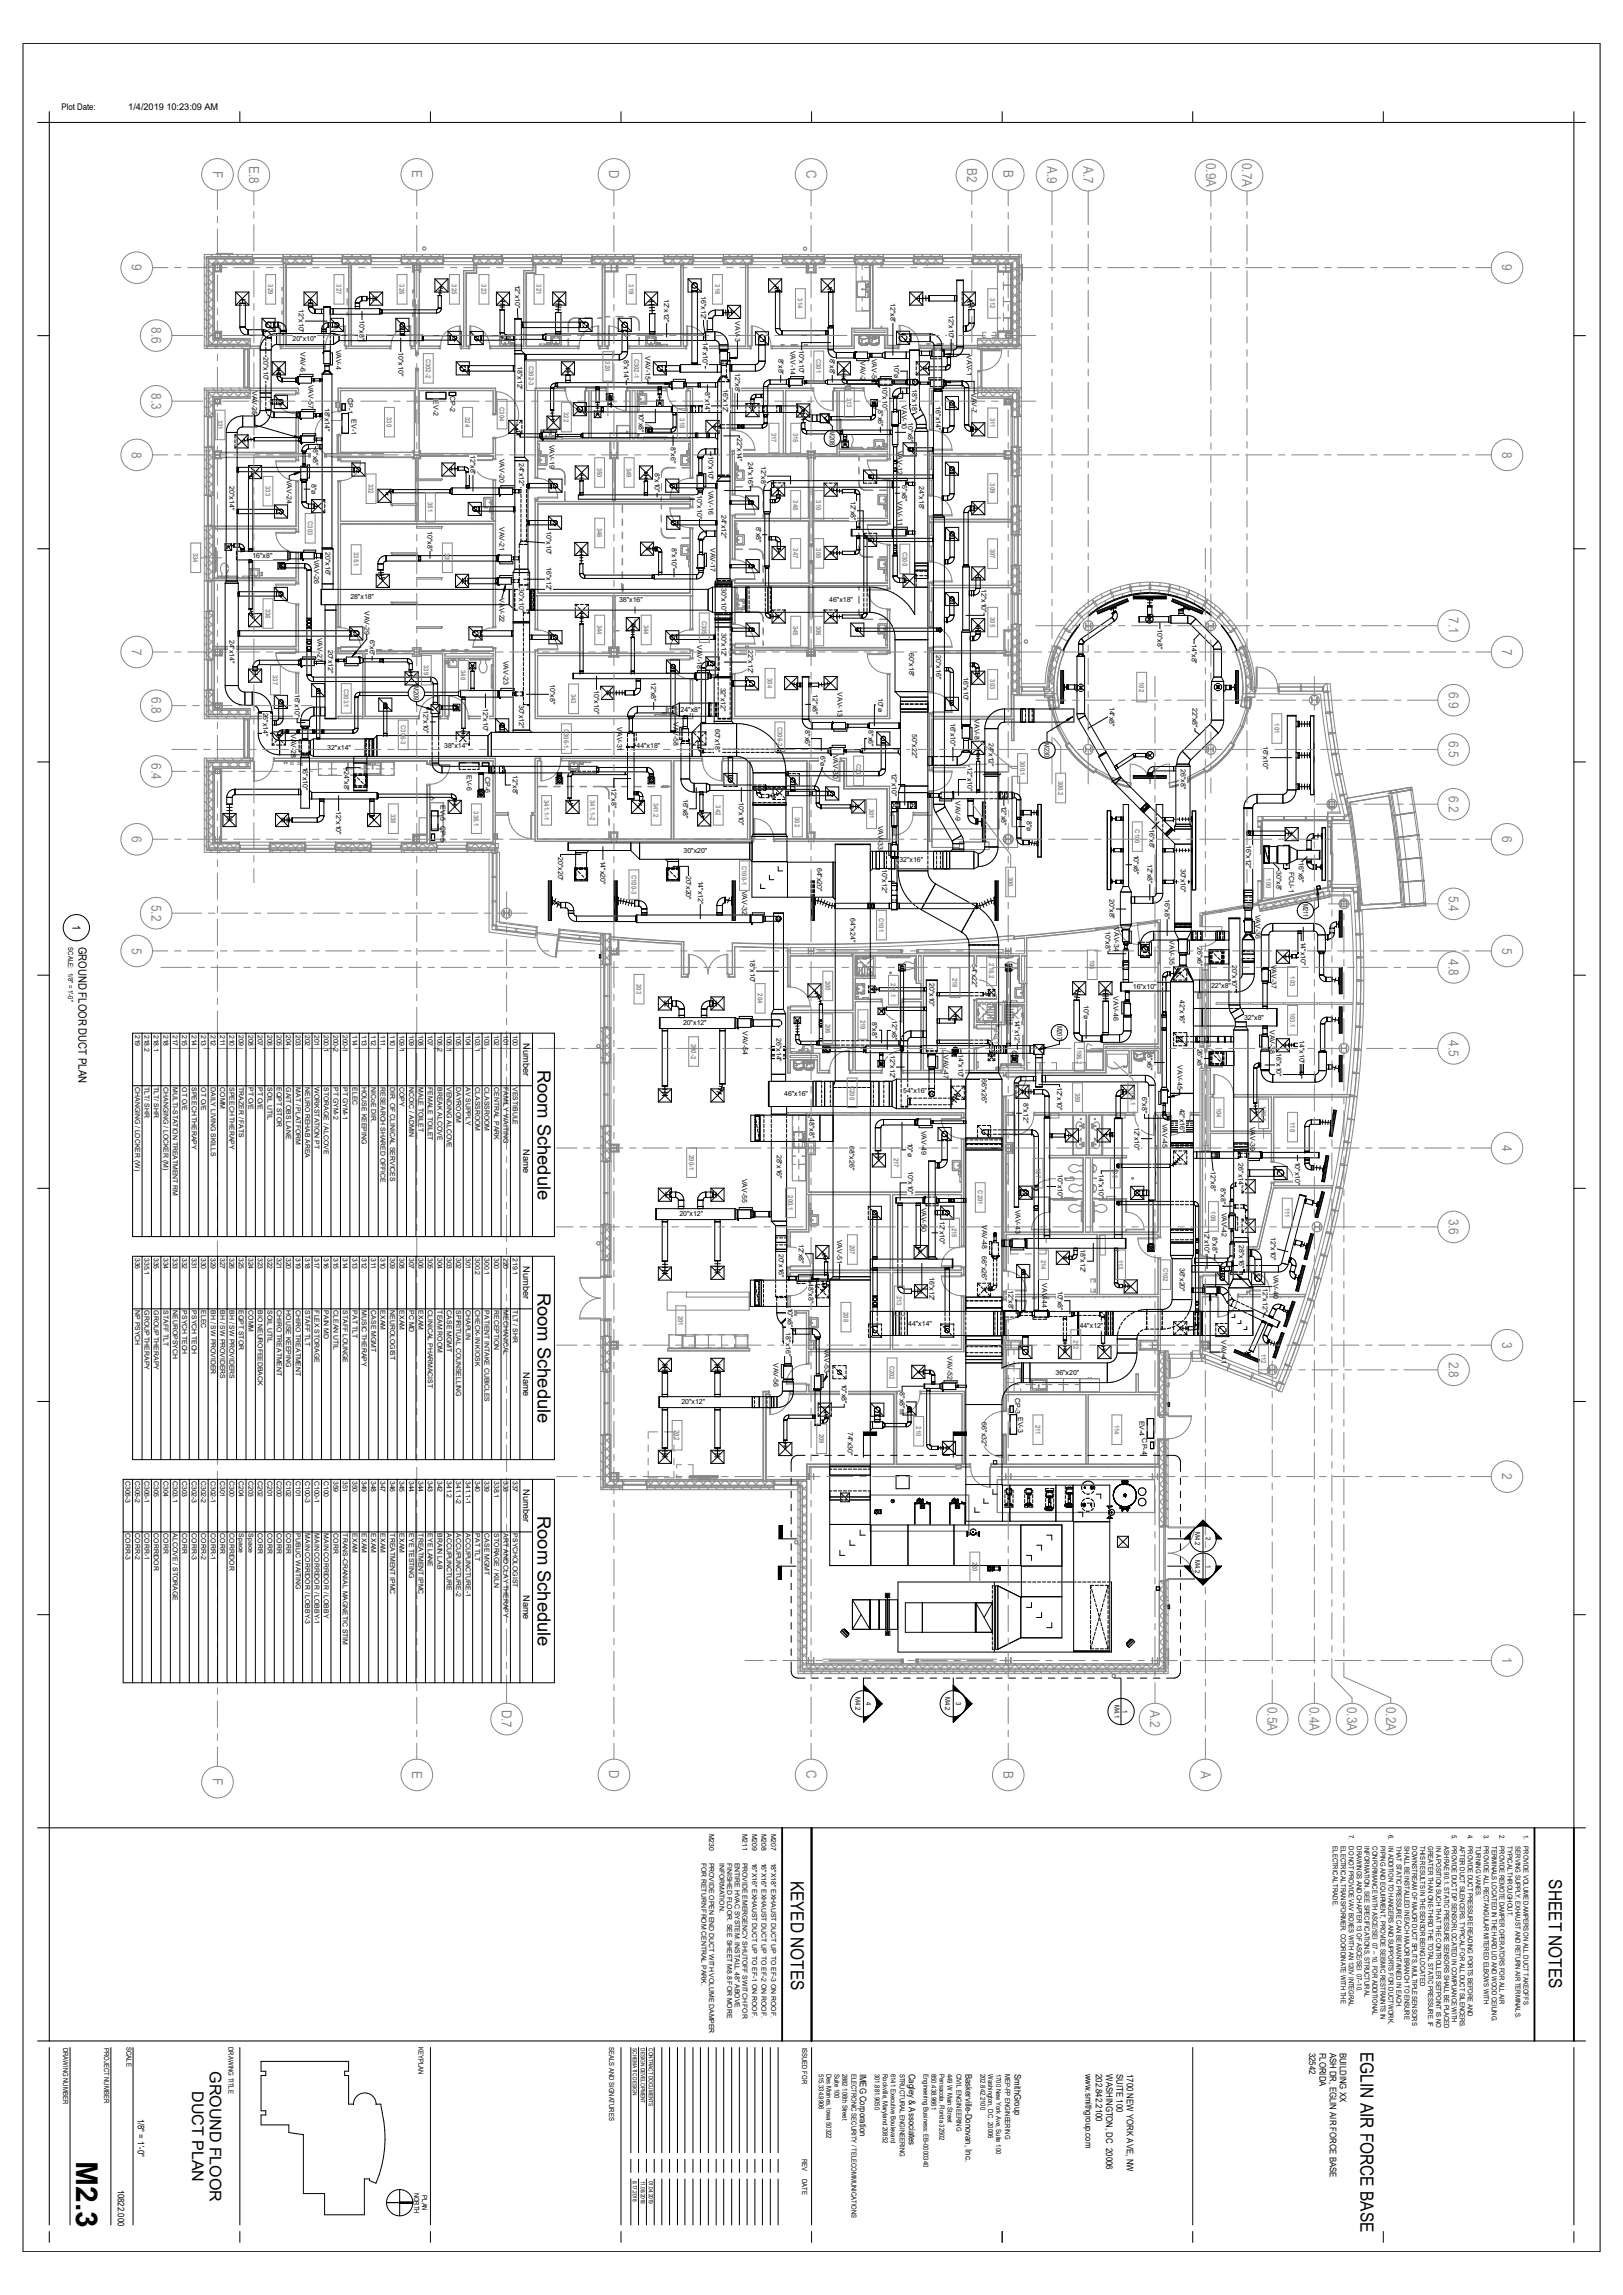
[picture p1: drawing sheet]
<svg xmlns="http://www.w3.org/2000/svg" width="210mm" height="297mm" viewBox="0 0 210 297" stroke-linecap="round" stroke-linejoin="round" font-family="sans-serif">
<defs><g id="words">
<text font-size="3.9" x="9.8" y="279.7" transform="rotate(90 9.8 279.7)">M2.3</text>
<g font-size="2.4">
<text x="69.5" y="138.4" transform="rotate(90 69.5 138.4)">Room Schedule</text>
<text x="69.5" y="167.3" transform="rotate(90 69.5 167.3)">Room Schedule</text>
<text x="69.5" y="196.2" transform="rotate(90 69.5 196.2)">Room Schedule</text>
<text x="102.3" y="243.3" transform="rotate(90 102.3 243.3)">KEYED NOTES</text>
<text x="200.4" y="243.2" transform="rotate(90 200.4 243.2)">SHEET NOTES</text>
<text x="176" y="265.5" transform="rotate(90 176 265.5)">EGLIN AIR FORCE BASE</text>
</g>
<g font-size="2.1">
<text x="27.2" y="268" transform="rotate(90 27.2 268)">GROUND FLOOR</text>
<text x="24.8" y="270.6" transform="rotate(90 24.8 270.6)">DUCT PLAN</text>
</g>
<g font-size="1.8" fill="#878787">
<text x="27.5" y="22.1" transform="rotate(90 27.5 22.1)">F</text>
<text x="32.2" y="21.5" transform="rotate(90 32.2 21.5)">E.8</text>
<text x="53.3" y="22" transform="rotate(90 53.3 22)">E</text>
<text x="78.8" y="22" transform="rotate(90 78.8 22)">D</text>
<text x="104.3" y="22" transform="rotate(90 104.3 22)">C</text>
<text x="125.1" y="21.7" transform="rotate(90 125.1 21.7)">B2</text>
<text x="129.8" y="22" transform="rotate(90 129.8 22)">B</text>
<text x="135.5" y="21.5" transform="rotate(90 135.5 21.5)">A.9</text>
<text x="140.2" y="21.5" transform="rotate(90 140.2 21.5)">A.7</text>
<text x="156" y="21.1" transform="rotate(90 156 21.1)">0.9A</text>
<text x="160.7" y="21.1" transform="rotate(90 160.7 21.1)">0.7A</text>
<text x="17.1" y="34.2" transform="rotate(90 17.1 34.2)">9</text>
<text x="194.3" y="34.2" transform="rotate(90 194.3 34.2)">9</text>
<text x="19.6" y="42.4" transform="rotate(90 19.6 42.4)">8.6</text>
<text x="19.6" y="50.9" transform="rotate(90 19.6 50.9)">8.3</text>
<text x="17.1" y="58.4" transform="rotate(90 17.1 58.4)">8</text>
<text x="194.3" y="58.4" transform="rotate(90 194.3 58.4)">8</text>
<text x="17.1" y="83.9" transform="rotate(90 17.1 83.9)">7</text>
<text x="187.4" y="79.9" transform="rotate(90 187.4 79.9)">7.1</text>
<text x="194.3" y="83.9" transform="rotate(90 194.3 83.9)">7</text>
<text x="187.4" y="89.5" transform="rotate(90 187.4 89.5)">6.9</text>
<text x="19.6" y="90.3" transform="rotate(90 19.6 90.3)">6.8</text>
<text x="187.4" y="95.9" transform="rotate(90 187.4 95.9)">6.5</text>
<text x="19.6" y="98.8" transform="rotate(90 19.6 98.8)">6.4</text>
<text x="187.4" y="103" transform="rotate(90 187.4 103)">6.2</text>
<text x="17.1" y="108.2" transform="rotate(90 17.1 108.2)">6</text>
<text x="194.3" y="108.2" transform="rotate(90 194.3 108.2)">6</text>
<text x="19.6" y="117.1" transform="rotate(90 19.6 117.1)">5.2</text>
<text x="187.4" y="115.9" transform="rotate(90 187.4 115.9)">5.4</text>
<text x="17.1" y="122.6" transform="rotate(90 17.1 122.6)">5</text>
<text x="187.4" y="124.1" transform="rotate(90 187.4 124.1)">4.8</text>
<text x="194.3" y="122.6" transform="rotate(90 194.3 122.6)">5</text>
<text x="187.4" y="134.6" transform="rotate(90 187.4 134.6)">4.5</text>
<text x="194.3" y="148.1" transform="rotate(90 194.3 148.1)">4</text>
<text x="187.4" y="157.7" transform="rotate(90 187.4 157.7)">3.6</text>
<text x="194.3" y="173.6" transform="rotate(90 194.3 173.6)">3</text>
<text x="187.4" y="176.2" transform="rotate(90 187.4 176.2)">2.8</text>
<text x="194.3" y="190.6" transform="rotate(90 194.3 190.6)">2</text>
<text x="194.3" y="214.4" transform="rotate(90 194.3 214.4)">1</text>
<text x="64.9" y="221.2" transform="rotate(90 64.9 221.2)">D.7</text>
<text x="148.8" y="221.3" transform="rotate(90 148.8 221.3)">A.2</text>
<text x="164" y="220.9" transform="rotate(90 164 220.9)">0.5A</text>
<text x="169.4" y="220.9" transform="rotate(90 169.4 220.9)">0.4A</text>
<text x="174.3" y="220.9" transform="rotate(90 174.3 220.9)">0.3A</text>
<text x="179.3" y="220.9" transform="rotate(90 179.3 220.9)">0.2A</text>
<text x="27.5" y="230.1" transform="rotate(90 27.5 230.1)">F</text>
<text x="53.3" y="229.1" transform="rotate(90 53.3 229.1)">E</text>
<text x="78.8" y="229.1" transform="rotate(90 78.8 229.1)">D</text>
<text x="104.3" y="229.1" transform="rotate(90 104.3 229.1)">C</text>
<text x="129.8" y="229.1" transform="rotate(90 129.8 229.1)">B</text>
<text x="155.3" y="229.1" transform="rotate(90 155.3 229.1)">A</text>
</g>
<g font-size="1.5">
<text x="9.4" y="119.7" transform="rotate(90 9.4 119.7)">1</text>
<text x="10.2" y="122.5" transform="rotate(90 10.2 122.5)">GROUND FLOOR DUCT PLAN</text>
</g>
<g font-size="1.2">
<text x="8" y="14.2">Plot Date:</text>
<text x="16.6" y="14.3">1/4/2019 10:23:09 AM</text>
<text x="67.7" y="135" transform="rotate(90 67.7 135)">Number</text>
<text x="67.7" y="148.7" transform="rotate(90 67.7 148.7)">Name</text>
<text x="67.7" y="163.9" transform="rotate(90 67.7 163.9)">Number</text>
<text x="67.7" y="177.5" transform="rotate(90 67.7 177.5)">Name</text>
<text x="67.7" y="192.7" transform="rotate(90 67.7 192.7)">Number</text>
<text x="67.7" y="206.4" transform="rotate(90 67.7 206.4)">Name</text>
<text x="111.2" y="268.3" transform="rotate(90 111.2 268.3)">IMEG Corporation</text>
<text x="117.6" y="268.3" transform="rotate(90 117.6 268.3)">Cagley &amp; Associates</text>
<text x="124.9" y="268.3" transform="rotate(90 124.9 268.3)">Baskerville-Donovan, Inc.</text>
<text x="131.2" y="268.3" transform="rotate(90 131.2 268.3)">SmithGroup</text>
<text x="140.4" y="268.4" transform="rotate(90 140.4 268.4)">www.smithgroup.com</text>
<text x="141.8" y="268.4" transform="rotate(90 141.8 268.4)">202.842.2100</text>
<text x="143.1" y="268.4" transform="rotate(90 143.1 268.4)">WASHINGTON, DC 20006</text>
<text x="144.4" y="268.4" transform="rotate(90 144.4 268.4)">SUITE 100</text>
<text x="145.8" y="268.4" transform="rotate(90 145.8 268.4)">1700 NEW YORK AVE, NW</text>
<text x="169.4" y="265.6" transform="rotate(90 169.4 265.6)">32542</text>
<text x="170.7" y="265.6" transform="rotate(90 170.7 265.6)">FLORIDA</text>
<text x="172" y="265.6" transform="rotate(90 172 265.6)">ASH DR, EGLIN AIR FORCE BASE</text>
<text x="173.4" y="265.6" transform="rotate(90 173.4 265.6)">BUILDING XX</text>
<text x="17.8" y="274.1" transform="rotate(90 17.8 274.1)">1/8&quot; = 1'-0&quot;</text>
<text x="15.3" y="283.3" transform="rotate(90 15.3 283.3)">10822.000</text>
</g>
<g font-size=".9" fill="#878787">
<text x="34.7" y="36.8" transform="rotate(90 34.7 36.8)">329</text>
<text x="43.5" y="36.8" transform="rotate(90 43.5 36.8)">327</text>
<text x="51.7" y="36.8" transform="rotate(90 51.7 36.8)">326</text>
<text x="58.5" y="36.8" transform="rotate(90 58.5 36.8)">325</text>
<text x="62.3" y="36.8" transform="rotate(90 62.3 36.8)">323</text>
<text x="69.4" y="36.8" transform="rotate(90 69.4 36.8)">321</text>
<text x="81.4" y="36.8" transform="rotate(90 81.4 36.8)">319</text>
<text x="92.5" y="36.8" transform="rotate(90 92.5 36.8)">316</text>
<text x="103.2" y="38.6" transform="rotate(90 103.2 38.6)">314</text>
<text x="128.1" y="38.6" transform="rotate(90 128.1 38.6)">312</text>
<text x="55.1" y="46.4" transform="rotate(90 55.1 46.4)">C302-2</text>
<text x="68.4" y="47.3" transform="rotate(90 68.4 47.3)">C302-3</text>
<text x="78.3" y="46.8" transform="rotate(90 78.3 46.8)">320</text>
<text x="82.1" y="46.4" transform="rotate(90 82.1 46.4)">C302-1</text>
<text x="105.6" y="46.4" transform="rotate(90 105.6 46.4)">C301</text>
<text x="50.1" y="54" transform="rotate(90 50.1 54)">330</text>
<text x="60.2" y="54" transform="rotate(90 60.2 54)">324</text>
<text x="64.6" y="52.7" transform="rotate(90 64.6 52.7)">C304</text>
<text x="73" y="53.3" transform="rotate(90 73 53.3)">322</text>
<text x="109.6" y="51.4" transform="rotate(90 109.6 51.4)">313</text>
<text x="28.2" y="54.3" transform="rotate(90 28.2 54.3)">331</text>
<text x="87.9" y="54.1" transform="rotate(90 87.9 54.1)">318</text>
<text x="99.8" y="56" transform="rotate(90 99.8 56)">317</text>
<text x="102.6" y="56" transform="rotate(90 102.6 56)">315</text>
<text x="128.1" y="54.1" transform="rotate(90 128.1 54.1)">311</text>
<text x="34.4" y="62.9" transform="rotate(90 34.4 62.9)">333</text>
<text x="47.7" y="62.6" transform="rotate(90 47.7 62.6)">332</text>
<text x="55.4" y="65" transform="rotate(90 55.4 65)">351</text>
<text x="77.3" y="60.5" transform="rotate(90 77.3 60.5)">350</text>
<text x="81.1" y="60.5" transform="rotate(90 81.1 60.5)">349</text>
<text x="102.6" y="64.7" transform="rotate(90 102.6 64.7)">348</text>
<text x="105.6" y="64.7" transform="rotate(90 105.6 64.7)">310</text>
<text x="128.1" y="62.6" transform="rotate(90 128.1 62.6)">309</text>
<text x="25" y="71.5" transform="rotate(90 25 71.5)">334</text>
<text x="39.8" y="67.4" transform="rotate(90 39.8 67.4)">C303</text>
<text x="45.8" y="71.4" transform="rotate(90 45.8 71.4)">335.1</text>
<text x="57.6" y="71.5" transform="rotate(90 57.6 71.5)">335</text>
<text x="77.3" y="68.3" transform="rotate(90 77.3 68.3)">346</text>
<text x="102.6" y="71" transform="rotate(90 102.6 71)">347</text>
<text x="105.6" y="71" transform="rotate(90 105.6 71)">308</text>
<text x="116.7" y="71.4" transform="rotate(90 116.7 71.4)">C300</text>
<text x="128.1" y="71" transform="rotate(90 128.1 71)">307</text>
<text x="34.4" y="78.7" transform="rotate(90 34.4 78.7)">336</text>
<text x="77.3" y="80.9" transform="rotate(90 77.3 80.9)">344</text>
<text x="83.3" y="80.9" transform="rotate(90 83.3 80.9)">344</text>
<text x="90.8" y="80.3" transform="rotate(90 90.8 80.3)">C305</text>
<text x="102.6" y="81" transform="rotate(90 102.6 81)">345</text>
<text x="105.6" y="81" transform="rotate(90 105.6 81)">306</text>
<text x="128.1" y="79.8" transform="rotate(90 128.1 79.8)">305</text>
<text x="35.3" y="87.3" transform="rotate(90 35.3 87.3)">337</text>
<text x="44.5" y="89.1" transform="rotate(90 44.5 89.1)">C303.1</text>
<text x="54.8" y="86.1" transform="rotate(90 54.8 86.1)">339</text>
<text x="59.6" y="86.7" transform="rotate(90 59.6 86.7)">340</text>
<text x="73.9" y="89.8" transform="rotate(90 73.9 89.8)">343</text>
<text x="99.3" y="87.8" transform="rotate(90 99.3 87.8)">304</text>
<text x="128.1" y="87.9" transform="rotate(90 128.1 87.9)">303</text>
<text x="147.4" y="88.3" transform="rotate(90 147.4 88.3)">102</text>
<text x="51.8" y="93.8" transform="rotate(90 51.8 93.8)">C306-3</text>
<text x="73" y="94.3" transform="rotate(90 73 94.3)">C306-1</text>
<text x="100.6" y="94.1" transform="rotate(90 100.6 94.1)">C306-2</text>
<text x="164.9" y="93.6" transform="rotate(90 164.9 93.6)">101</text>
<text x="110.8" y="98.8" transform="rotate(90 110.8 98.8)">C203</text>
<text x="132" y="98.5" transform="rotate(90 132 98.5)">300.1</text>
<text x="136.9" y="101" transform="rotate(90 136.9 101)">300.2</text>
<text x="50.6" y="105.3" transform="rotate(90 50.6 105.3)">338</text>
<text x="61.3" y="105" transform="rotate(90 61.3 105)">338.1</text>
<text x="70.4" y="103.5" transform="rotate(90 70.4 103.5)">341.1-1</text>
<text x="76.4" y="103.5" transform="rotate(90 76.4 103.5)">341.1-2</text>
<text x="84.6" y="103.9" transform="rotate(90 84.6 103.9)">341.2</text>
<text x="92.6" y="104.2" transform="rotate(90 92.6 104.2)">342</text>
<text x="102.8" y="105.7" transform="rotate(90 102.8 105.7)">302</text>
<text x="112.4" y="104.7" transform="rotate(90 112.4 104.7)">301</text>
<text x="146.8" y="107.3" transform="rotate(90 146.8 107.3)">C100</text>
<text x="81.7" y="113.2" transform="rotate(90 81.7 113.2)">C100-3</text>
<text x="96" y="112" transform="rotate(90 96 112)">C100-1</text>
<text x="130.4" y="113.5" transform="rotate(90 130.4 113.5)">300</text>
<text x="163.8" y="113.6" transform="rotate(90 163.8 113.6)">100</text>
<text x="113.7" y="118.8" transform="rotate(90 113.7 118.8)">C101</text>
<text x="128" y="124.7" transform="rotate(90 128 124.7)">218.2</text>
<text x="141" y="124.2" transform="rotate(90 141 124.2)">105</text>
<text x="82.3" y="127.3" transform="rotate(90 82.3 127.3)">203</text>
<text x="98" y="128.5" transform="rotate(90 98 128.5)">204</text>
<text x="106.8" y="126.9" transform="rotate(90 106.8 126.9)">205</text>
<text x="111.3" y="131.9" transform="rotate(90 111.3 131.9)">219</text>
<text x="115.3" y="127.2" transform="rotate(90 115.3 127.2)">219.1</text>
<text x="123.2" y="126.5" transform="rotate(90 123.2 126.5)">218</text>
<text x="166.9" y="126.3" transform="rotate(90 166.9 126.3)">103</text>
<text x="166.9" y="131" transform="rotate(90 166.9 131)">103.1</text>
<text x="89.4" y="135.1" transform="rotate(90 89.4 135.1)">200-2</text>
<text x="106.8" y="132.4" transform="rotate(90 106.8 132.4)">206</text>
<text x="128.6" y="133.2" transform="rotate(90 128.6 133.2)">218.1</text>
<text x="139.3" y="135.8" transform="rotate(90 139.3 135.8)">106.2</text>
<text x="109.9" y="140.5" transform="rotate(90 109.9 140.5)">C200</text>
<text x="139.1" y="141.4" transform="rotate(90 139.1 141.4)">359</text>
<text x="146.2" y="141.1" transform="rotate(90 146.2 141.1)">106.1</text>
<text x="157.4" y="143.3" transform="rotate(90 157.4 143.3)">104</text>
<text x="163.2" y="143.2" transform="rotate(90 163.2 143.2)">109.1</text>
<text x="89.2" y="149.5" transform="rotate(90 89.2 149.5)">200-1</text>
<text x="115.6" y="149.8" transform="rotate(90 115.6 149.8)">217</text>
<text x="166.9" y="145.2" transform="rotate(90 166.9 145.2)">110</text>
<text x="101.9" y="154.7" transform="rotate(90 101.9 154.7)">200.1</text>
<text x="126.5" y="154" transform="rotate(90 126.5 154)">C201</text>
<text x="134" y="151.1" transform="rotate(90 134 151.1)">107</text>
<text x="144" y="151.1" transform="rotate(90 144 151.1)">108</text>
<text x="110" y="161" transform="rotate(90 110 161)">207</text>
<text x="123.2" y="158.9" transform="rotate(90 123.2 158.9)">215</text>
<text x="156.7" y="156.7" transform="rotate(90 156.7 156.7)">109</text>
<text x="166.2" y="156.3" transform="rotate(90 166.2 156.3)">111</text>
<text x="116" y="167.7" transform="rotate(90 116 167.7)">213</text>
<text x="134.7" y="163" transform="rotate(90 134.7 163)">214</text>
<text x="144.7" y="163" transform="rotate(90 144.7 163)">113</text>
<text x="150.5" y="164" transform="rotate(90 150.5 164)">C102</text>
<text x="87.8" y="170.2" transform="rotate(90 87.8 170.2)">201</text>
<text x="109.1" y="169.8" transform="rotate(90 109.1 169.8)">208</text>
<text x="138.9" y="173.3" transform="rotate(90 138.9 173.3)">212</text>
<text x="115.1" y="176.7" transform="rotate(90 115.1 176.7)">C202</text>
<text x="163.2" y="175.2" transform="rotate(90 163.2 175.2)">112</text>
<text x="87.3" y="185.1" transform="rotate(90 87.3 185.1)">202</text>
<text x="106" y="185.5" transform="rotate(90 106 185.5)">209</text>
<text x="118.5" y="184.6" transform="rotate(90 118.5 184.6)">210</text>
<text x="134" y="184.4" transform="rotate(90 134 184.4)">211</text>
<text x="144.2" y="184.4" transform="rotate(90 144.2 184.4)">114</text>
<text x="125.8" y="202.1" transform="rotate(90 125.8 202.1)">220</text>
</g>
<g font-size=".9">
<text x="38.7" y="40" transform="rotate(90 38.7 40)">12&quot;x10&quot;</text>
<text x="46.5" y="41.4" transform="rotate(90 46.5 41.4)">10&quot;x8&quot;</text>
<text x="66.6" y="36.8" transform="rotate(90 66.6 36.8)">12&quot;x10&quot;</text>
<text x="85.9" y="38.7" transform="rotate(90 85.9 38.7)">12&quot;x12&quot;</text>
<text x="90.7" y="38.3" transform="rotate(90 90.7 38.3)">16&quot;x12&quot;</text>
<text x="95.1" y="41.6" transform="rotate(90 95.1 41.6)">VAV-3</text>
<text x="115.2" y="39.2" transform="rotate(90 115.2 39.2)">12&quot;x8&quot;</text>
<text x="122.8" y="40.8" transform="rotate(90 122.8 40.8)">12&quot;x10&quot;</text>
<text x="34.1" y="46.2" transform="rotate(90 34.1 46.2)">20&quot;x10&quot;</text>
<text x="37.9" y="44.2">20&quot;x10&quot;</text>
<text x="38.9" y="45.6" transform="rotate(90 38.9 45.6)">VAV-6</text>
<text x="43.5" y="45.2" transform="rotate(90 43.5 45.2)">VAV-4</text>
<text x="51.5" y="45.6" transform="rotate(90 51.5 45.6)">10&quot;x10&quot;</text>
<text x="67" y="47.4" transform="rotate(90 67 47.4)">18&quot;x12&quot;</text>
<text x="80.7" y="46.6" transform="rotate(90 80.7 46.6)">8&quot;x14&quot;</text>
<text x="83.5" y="46.1" transform="rotate(90 83.5 46.1)">VAV-15</text>
<text x="90.9" y="44.2" transform="rotate(90 90.9 44.2)">14&quot;x10&quot;</text>
<text x="100.7" y="46.4" transform="rotate(90 100.7 46.4)">8&quot;x8&quot;</text>
<text x="102.3" y="45.4" transform="rotate(90 102.3 45.4)">VAV-14</text>
<text x="103.4" y="45.3" transform="rotate(90 103.4 45.3)">10&quot;x10&quot;</text>
<text x="107.4" y="46.4" transform="rotate(90 107.4 46.4)">8&quot;x8&quot;</text>
<text x="111.3" y="46.7" transform="rotate(90 111.3 46.7)">VAV-2</text>
<text x="112.8" y="46.4" transform="rotate(90 112.8 46.4)">VAV-5</text>
<text x="115.7" y="47.1" transform="rotate(90 115.7 47.1)">10&quot;ø</text>
<text x="125.1" y="46" transform="rotate(90 125.1 46)">VAV-1</text>
<text x="32.6" y="50.6" transform="rotate(90 32.6 50.6)">VAV-25</text>
<text x="39.9" y="49.8" transform="rotate(90 39.9 49.8)">VAV-57</text>
<text x="42" y="52.8" transform="rotate(90 42 52.8)">18&quot;x14&quot;</text>
<text x="45" y="51.5" transform="rotate(90 45 51.5)">CP-1</text>
<text x="56.1" y="51.8" transform="rotate(90 56.1 51.8)">EV-2</text>
<text x="58.2" y="51.2" transform="rotate(90 58.2 51.2)">CP-2</text>
<text x="82.6" y="53.4" transform="rotate(90 82.6 53.4)">10&quot;x8&quot;</text>
<text x="91.2" y="50.8" transform="rotate(90 91.2 50.8)">8&quot;x14&quot;</text>
<text x="93.6" y="50.3" transform="rotate(90 93.6 50.3)">16&quot;x12&quot;</text>
<text x="95.1" y="48.3" transform="rotate(90 95.1 48.3)">12&quot;x8&quot;</text>
<text x="113.6" y="53.1" transform="rotate(90 113.6 53.1)">8&quot;x6&quot;</text>
<text x="114.2" y="50" transform="rotate(90 114.2 50)">10&quot;x10&quot;</text>
<text x="116.7" y="52.4" transform="rotate(90 116.7 52.4)">VAV-10</text>
<text x="118" y="50.4" transform="rotate(90 118 50.4)">18&quot;x18&quot;</text>
<text x="121.1" y="52.6" transform="rotate(90 121.1 52.6)">16&quot;x14&quot;</text>
<text x="125.7" y="50.9" transform="rotate(90 125.7 50.9)">VAV-7</text>
<text x="40.5" y="58.1" transform="rotate(90 40.5 58.1)">8&quot;x8&quot;</text>
<text x="45.5" y="54.3" transform="rotate(90 45.5 54.3)">EV-1</text>
<text x="60.9" y="58.9" transform="rotate(90 60.9 58.9)">12&quot;x8&quot;</text>
<text x="64.6" y="59.4" transform="rotate(90 64.6 59.4)">VAV-20</text>
<text x="67.2" y="59.9" transform="rotate(90 67.2 59.9)">24&quot;x12&quot;</text>
<text x="71.1" y="57.5" transform="rotate(90 71.1 57.5)">VAV-19</text>
<text x="86.8" y="57.8" transform="rotate(90 86.8 57.8)">8&quot;x6&quot;</text>
<text x="91.6" y="59" transform="rotate(90 91.6 59)">10&quot;x10&quot;</text>
<text x="95.4" y="56.7" transform="rotate(90 95.4 56.7)">22&quot;x14&quot;</text>
<text x="96.8" y="59.8" transform="rotate(90 96.8 59.8)">24&quot;x16&quot;</text>
<text x="107.4" y="55.8" transform="rotate(90 107.4 55.8)">M208</text>
<text x="116.1" y="58.3" transform="rotate(90 116.1 58.3)">VAV-12</text>
<text x="117.5" y="54.7" transform="rotate(90 117.5 54.7)">10&quot;x8&quot;</text>
<text x="29.7" y="62.9" transform="rotate(90 29.7 62.9)">20&quot;x14&quot;</text>
<text x="37.1" y="62.1" transform="rotate(90 37.1 62.1)">VAV-24</text>
<text x="40.3" y="62.6" transform="rotate(90 40.3 62.6)">8&quot;ø</text>
<text x="84.7" y="61.2" transform="rotate(90 84.7 61.2)">8&quot;x10&quot;</text>
<text x="90.2" y="64.1" transform="rotate(90 90.2 64.1)">10&quot;x10&quot;</text>
<text x="91.6" y="63.5" transform="rotate(90 91.6 63.5)">VAV-16</text>
<text x="98.5" y="60.3" transform="rotate(90 98.5 60.3)">12&quot;x8&quot;</text>
<text x="110.1" y="64.8" transform="rotate(90 110.1 64.8)">12&quot;x8&quot;</text>
<text x="116.1" y="64.9" transform="rotate(90 116.1 64.9)">VAV-11</text>
<text x="116.7" y="62.8" transform="rotate(90 116.7 62.8)">6&quot;x8&quot;</text>
<text x="118.9" y="62.9" transform="rotate(90 118.9 62.9)">24&quot;x18&quot;</text>
<text x="42.1" y="71.4" transform="rotate(90 42.1 71.4)">20&quot;x16&quot;</text>
<text x="55.3" y="68.7" transform="rotate(90 55.3 68.7)">10&quot;x8&quot;</text>
<text x="64.6" y="68.2" transform="rotate(90 64.6 68.2)">VAV-21</text>
<text x="70.7" y="68.7" transform="rotate(90 70.7 68.7)">10&quot;x10&quot;</text>
<text x="86.9" y="70.9" transform="rotate(90 86.9 70.9)">8&quot;x10&quot;</text>
<text x="91.9" y="70.9" transform="rotate(90 91.9 70.9)">VAV-17</text>
<text x="93.3" y="66.6" transform="rotate(90 93.3 66.6)">24&quot;x12&quot;</text>
<text x="97.8" y="68.1" transform="rotate(90 97.8 68.1)">8&quot;x8&quot;</text>
<text x="32.7" y="72.2">16&quot;x8&quot;</text>
<text x="40.6" y="72.4" transform="rotate(90 40.6 72.4)">VAV-26</text>
<text x="45.3" y="77.6">28&quot;x18&quot;</text>
<text x="64.6" y="77.4" transform="rotate(90 64.6 77.4)">VAV-22</text>
<text x="67.2" y="76.1" transform="rotate(90 67.2 76.1)">30&quot;x10&quot;</text>
<text x="70.7" y="73.4" transform="rotate(90 70.7 73.4)">16&quot;x12&quot;</text>
<text x="80.1" y="77.9">38&quot;x16&quot;</text>
<text x="93.3" y="76.1" transform="rotate(90 93.3 76.1)">30&quot;x10&quot;</text>
<text x="107.3" y="77.9">46&quot;x18&quot;</text>
<text x="127" y="76.2" transform="rotate(90 127 76.2)">12&quot;x10&quot;</text>
<text x="29.7" y="82.8" transform="rotate(90 29.7 82.8)">24&quot;x14&quot;</text>
<text x="41.1" y="82.5" transform="rotate(90 41.1 82.5)">VAV-27</text>
<text x="47.2" y="79.1" transform="rotate(90 47.2 79.1)">VAV-29</text>
<text x="47.9" y="82.8" transform="rotate(90 47.9 82.8)">6&quot;x6&quot;</text>
<text x="90.2" y="83.5" transform="rotate(90 90.2 83.5)">VAV-18</text>
<text x="93.3" y="81.9" transform="rotate(90 93.3 81.9)">30&quot;x12&quot;</text>
<text x="149.8" y="81.4" transform="rotate(90 149.8 81.4)">10&quot;x8&quot;</text>
<text x="154.2" y="83.3" transform="rotate(90 154.2 83.3)">14&quot;x8&quot;</text>
<text x="38.2" y="89.8" transform="rotate(90 38.2 89.8)">16&quot;x10&quot;</text>
<text x="42.4" y="84.1" transform="rotate(90 42.4 84.1)">20&quot;x12&quot;</text>
<text x="53.6" y="88.8" transform="rotate(90 53.6 88.8)">M209</text>
<text x="65.1" y="85.5" transform="rotate(90 65.1 85.5)">VAV-23</text>
<text x="71.2" y="88.5" transform="rotate(90 71.2 88.5)">10&quot;x8&quot;</text>
<text x="76.9" y="89.3" transform="rotate(90 76.9 89.3)">10&quot;x10&quot;</text>
<text x="84.3" y="88.2" transform="rotate(90 84.3 88.2)">12&quot;x8&quot;</text>
<text x="93.2" y="89" transform="rotate(90 93.2 89)">32&quot;x12&quot;</text>
<text x="96.8" y="84.1" transform="rotate(90 96.8 84.1)">22&quot;x12&quot;</text>
<text x="105.2" y="89.9" transform="rotate(90 105.2 89.9)">12&quot;x8&quot;</text>
<text x="108.3" y="89.6" transform="rotate(90 108.3 89.6)">VAV-13</text>
<text x="117.6" y="84.5" transform="rotate(90 117.6 84.5)">60&quot;x18&quot;</text>
<text x="121.1" y="84.8" transform="rotate(90 121.1 84.8)">20&quot;x16&quot;</text>
<text x="124.6" y="87.6" transform="rotate(90 124.6 87.6)">16&quot;x10&quot;</text>
<text x="34.1" y="92.2" transform="rotate(90 34.1 92.2)">26&quot;x14&quot;</text>
<text x="37.7" y="95" transform="rotate(90 37.7 95)">VAV-28</text>
<text x="54.8" y="91.9" transform="rotate(90 54.8 91.9)">12&quot;x10&quot;</text>
<text x="62.5" y="91.6" transform="rotate(90 62.5 91.6)">12&quot;x10&quot;</text>
<text x="67.2" y="91.2" transform="rotate(90 67.2 91.2)">30&quot;x12&quot;</text>
<text x="79.9" y="94.1" transform="rotate(90 79.9 94.1)">VAV-31</text>
<text x="87.1" y="93.4" transform="rotate(90 87.1 93.4)">VAV-58</text>
<text x="88.1" y="92.1">24&quot;x8&quot;</text>
<text x="92.5" y="94.3" transform="rotate(90 92.5 94.3)">60&quot;x18&quot;</text>
<text x="104.1" y="94.5" transform="rotate(90 104.1 94.5)">8&quot;x6&quot;</text>
<text x="112.4" y="94.5" transform="rotate(90 112.4 94.5)">8&quot;x6&quot;</text>
<text x="113.6" y="90.3" transform="rotate(90 113.6 90.3)">10&quot;ø</text>
<text x="118" y="95" transform="rotate(90 118 95)">50&quot;x22&quot;</text>
<text x="123" y="93.5" transform="rotate(90 123 93.5)">16&quot;x10&quot;</text>
<text x="126.1" y="93.1" transform="rotate(90 126.1 93.1)">VAV-8</text>
<text x="143.6" y="91.5" transform="rotate(90 143.6 91.5)">14&quot;x8&quot;</text>
<text x="154.3" y="91.6" transform="rotate(90 154.3 91.6)">22&quot;x8&quot;</text>
<text x="39.2" y="99.2" transform="rotate(90 39.2 99.2)">16&quot;x10&quot;</text>
<text x="42.3" y="97.1">32&quot;x14&quot;</text>
<text x="44.5" y="99.8" transform="rotate(90 44.5 99.8)">24&quot;x8&quot;</text>
<text x="57.5" y="96.8">38&quot;x14&quot;</text>
<text x="60.4" y="100.3" transform="rotate(90 60.4 100.3)">EV-6</text>
<text x="62.7" y="100.5" transform="rotate(90 62.7 100.5)">CP-6</text>
<text x="66.4" y="100.3" transform="rotate(90 66.4 100.3)">12&quot;x8&quot;</text>
<text x="79.1" y="102" transform="rotate(90 79.1 102)">12&quot;x8&quot;</text>
<text x="82.3" y="96.8">44&quot;x18&quot;</text>
<text x="106.1" y="97.8" transform="rotate(90 106.1 97.8)">6&quot;ø</text>
<text x="107.8" y="97.7" transform="rotate(90 107.8 97.7)">VAV-30</text>
<text x="115.4" y="100" transform="rotate(90 115.4 100)">12&quot;x10&quot;</text>
<text x="125.2" y="99.3" transform="rotate(90 125.2 99.3)">12&quot;x10&quot;</text>
<text x="127.9" y="96.1" transform="rotate(90 127.9 96.1)">24&quot;x12&quot;</text>
<text x="135.1" y="96.2" transform="rotate(90 135.1 96.2)">M230</text>
<text x="152.8" y="99.5" transform="rotate(90 152.8 99.5)">26&quot;x8&quot;</text>
<text x="163.4" y="96.5" transform="rotate(90 163.4 96.5)">16&quot;x10&quot;</text>
<text x="43.5" y="104.9" transform="rotate(90 43.5 104.9)">12&quot;x10&quot;</text>
<text x="57" y="104.2" transform="rotate(90 57 104.2)">EV-5</text>
<text x="57" y="106.8" transform="rotate(90 57 106.8)">CP-5</text>
<text x="88.4" y="103.4" transform="rotate(90 88.4 103.4)">16&quot;x8&quot;</text>
<text x="95.6" y="103.8" transform="rotate(90 95.6 103.8)">10&quot;x10&quot;</text>
<text x="113.6" y="106.8" transform="rotate(90 113.6 106.8)">VAV-33</text>
<text x="123.6" y="103.6" transform="rotate(90 123.6 103.6)">VAV-9</text>
<text x="129.6" y="104.2" transform="rotate(90 129.6 104.2)">12&quot;x8&quot;</text>
<text x="132.9" y="106.3" transform="rotate(90 132.9 106.3)">8&quot;ø</text>
<text x="148.7" y="107.3" transform="rotate(90 148.7 107.3)">16&quot;x8&quot;</text>
<text x="72.2" y="110.9" transform="rotate(90 72.2 110.9)">20&quot;x20&quot;</text>
<text x="77.7" y="111.3" transform="rotate(90 77.7 111.3)">14&quot;x20&quot;</text>
<text x="88.4" y="110.4">30&quot;x20&quot;</text>
<text x="88.8" y="113.3" transform="rotate(90 88.8 113.3)">20&quot;x20&quot;</text>
<text x="90.3" y="113.9" transform="rotate(90 90.3 113.9)">14&quot;x12&quot;</text>
<text x="105.7" y="112.3" transform="rotate(90 105.7 112.3)">64&quot;x20&quot;</text>
<text x="114.1" y="112.5" transform="rotate(90 114.1 112.5)">10&quot;x12&quot;</text>
<text x="116.4" y="111.6">32&quot;x16&quot;</text>
<text x="146.7" y="110.6" transform="rotate(90 146.7 110.6)">10&quot;x8&quot;</text>
<text x="148.5" y="111.8" transform="rotate(90 148.5 111.8)">12&quot;x8&quot;</text>
<text x="152.8" y="112.4" transform="rotate(90 152.8 112.4)">30&quot;x10&quot;</text>
<text x="161.2" y="109.3" transform="rotate(90 161.2 109.3)">16&quot;x12&quot;</text>
<text x="165.1" y="112.7" transform="rotate(90 165.1 112.7)">30&quot;x8&quot;</text>
<text x="166.8" y="112.8" transform="rotate(90 166.8 112.8)">FCU-1</text>
<text x="168" y="111.6" transform="rotate(90 168 111.6)">16&quot;x8&quot;</text>
<text x="96" y="115.2" transform="rotate(90 96 115.2)">VAV-32</text>
<text x="110" y="118.8" transform="rotate(90 110 118.8)">64&quot;x24&quot;</text>
<text x="143.6" y="116.3" transform="rotate(90 143.6 116.3)">20&quot;x8&quot;</text>
<text x="144.1" y="120" transform="rotate(90 144.1 120)">VAV-34</text>
<text x="150.7" y="116.4" transform="rotate(90 150.7 116.4)">16&quot;x8&quot;</text>
<text x="162.4" y="118.4" transform="rotate(90 162.4 118.4)">VAV-36</text>
<text x="168.6" y="116.9" transform="rotate(90 168.6 116.9)">M211</text>
<text x="8.8" y="122.6" transform="rotate(90 8.8 122.6)">SCALE: 1/8&quot; = 1'-0&quot;</text>
<text x="97" y="124.1" transform="rotate(90 97 124.1)">18&quot;x10&quot;</text>
<text x="125.8" y="124.7" transform="rotate(90 125.8 124.7)">54&quot;x22&quot;</text>
<text x="143" y="120.5" transform="rotate(90 143 120.5)">10&quot;x8&quot;</text>
<text x="151.3" y="121.7" transform="rotate(90 151.3 121.7)">VAV-35</text>
<text x="154.9" y="122.5" transform="rotate(90 154.9 122.5)">26&quot;x6&quot;</text>
<text x="159.4" y="124.9" transform="rotate(90 159.4 124.9)">20&quot;x10&quot;</text>
<text x="164.5" y="124.8" transform="rotate(90 164.5 124.8)">VAV-37</text>
<text x="168.3" y="121.8" transform="rotate(90 168.3 121.8)">14&quot;x10&quot;</text>
<text x="120.3" y="127.2" transform="rotate(90 120.3 127.2)">20&quot;x10&quot;</text>
<text x="131.3" y="131.9" transform="rotate(90 131.3 131.9)">14&quot;x12&quot;</text>
<text x="140.2" y="130.1" transform="rotate(90 140.2 130.1)">10&quot;ø</text>
<text x="144.1" y="128.9" transform="rotate(90 144.1 128.9)">VAV-46</text>
<text x="146.6" y="128">16&quot;x10&quot;</text>
<text x="152.6" y="129.4" transform="rotate(90 152.6 129.4)">42&quot;x16&quot;</text>
<text x="156.7" y="127.9">22&quot;x8&quot;</text>
<text x="161" y="131.9">32&quot;x8&quot;</text>
<text x="17.5" y="133.9" transform="rotate(90 17.5 133.9)">219</text>
<text x="18.7" y="133.9" transform="rotate(90 18.7 133.9)">218.2</text>
<text x="19.9" y="133.9" transform="rotate(90 19.9 133.9)">218.1</text>
<text x="21.1" y="133.9" transform="rotate(90 21.1 133.9)">218</text>
<text x="22.4" y="133.9" transform="rotate(90 22.4 133.9)">217</text>
<text x="23.6" y="133.9" transform="rotate(90 23.6 133.9)">215</text>
<text x="24.8" y="133.9" transform="rotate(90 24.8 133.9)">214</text>
<text x="26" y="133.9" transform="rotate(90 26 133.9)">213</text>
<text x="27.3" y="133.9" transform="rotate(90 27.3 133.9)">212</text>
<text x="28.5" y="133.9" transform="rotate(90 28.5 133.9)">211</text>
<text x="29.7" y="133.9" transform="rotate(90 29.7 133.9)">210</text>
<text x="30.9" y="133.9" transform="rotate(90 30.9 133.9)">209</text>
<text x="32.1" y="133.9" transform="rotate(90 32.1 133.9)">208</text>
<text x="33.4" y="133.9" transform="rotate(90 33.4 133.9)">207</text>
<text x="34.6" y="133.9" transform="rotate(90 34.6 133.9)">206</text>
<text x="35.8" y="133.9" transform="rotate(90 35.8 133.9)">205</text>
<text x="37" y="133.9" transform="rotate(90 37 133.9)">204</text>
<text x="38.3" y="133.9" transform="rotate(90 38.3 133.9)">203</text>
<text x="39.5" y="133.9" transform="rotate(90 39.5 133.9)">202</text>
<text x="40.7" y="133.9" transform="rotate(90 40.7 133.9)">201</text>
<text x="41.9" y="133.9" transform="rotate(90 41.9 133.9)">200.1</text>
<text x="43.1" y="133.9" transform="rotate(90 43.1 133.9)">200-2</text>
<text x="44.4" y="133.9" transform="rotate(90 44.4 133.9)">200-1</text>
<text x="45.6" y="133.9" transform="rotate(90 45.6 133.9)">114</text>
<text x="46.8" y="133.9" transform="rotate(90 46.8 133.9)">113</text>
<text x="48" y="133.9" transform="rotate(90 48 133.9)">112</text>
<text x="49.2" y="133.9" transform="rotate(90 49.2 133.9)">111</text>
<text x="50.5" y="133.9" transform="rotate(90 50.5 133.9)">110</text>
<text x="51.7" y="133.9" transform="rotate(90 51.7 133.9)">109.1</text>
<text x="52.9" y="133.9" transform="rotate(90 52.9 133.9)">109</text>
<text x="54.1" y="133.9" transform="rotate(90 54.1 133.9)">108</text>
<text x="55.4" y="133.9" transform="rotate(90 55.4 133.9)">107</text>
<text x="56.6" y="133.9" transform="rotate(90 56.6 133.9)">106.2</text>
<text x="57.8" y="133.9" transform="rotate(90 57.8 133.9)">106.1</text>
<text x="59" y="133.9" transform="rotate(90 59 133.9)">105</text>
<text x="60.3" y="133.9" transform="rotate(90 60.3 133.9)">104</text>
<text x="61.5" y="133.9" transform="rotate(90 61.5 133.9)">103.1</text>
<text x="62.7" y="133.9" transform="rotate(90 62.7 133.9)">103</text>
<text x="63.9" y="133.9" transform="rotate(90 63.9 133.9)">102</text>
<text x="65.1" y="133.9" transform="rotate(90 65.1 133.9)">101</text>
<text x="66.4" y="133.9" transform="rotate(90 66.4 133.9)">100</text>
<text x="88.4" y="132.7">20&quot;x12&quot;</text>
<text x="96.1" y="133.4" transform="rotate(90 96.1 133.4)">VAV-54</text>
<text x="100.4" y="134.3" transform="rotate(90 100.4 134.3)">26&quot;x14&quot;</text>
<text x="112.9" y="132.3" transform="rotate(90 112.9 132.3)">8&quot;x8&quot;</text>
<text x="115.1" y="136.5" transform="rotate(90 115.1 136.5)">12&quot;x12&quot;</text>
<text x="115.4" y="132" transform="rotate(90 115.4 132)">12&quot;x8&quot;</text>
<text x="122.1" y="136.5" transform="rotate(90 122.1 136.5)">VAV-47</text>
<text x="124" y="136.4" transform="rotate(90 124 136.4)">14&quot;x10&quot;</text>
<text x="136.7" y="132.7" transform="rotate(90 136.7 132.7)">M207</text>
<text x="148.5" y="136.4" transform="rotate(90 148.5 136.4)">8&quot;x6&quot;</text>
<text x="152.3" y="137.9" transform="rotate(90 152.3 137.9)">VAV-45</text>
<text x="154.9" y="135.7" transform="rotate(90 154.9 135.7)">26&quot;x8&quot;</text>
<text x="164.3" y="133.3" transform="rotate(90 164.3 133.3)">VAV-38</text>
<text x="165.1" y="136.3" transform="rotate(90 165.1 136.3)">16&quot;x10&quot;</text>
<text x="168.1" y="134.6" transform="rotate(90 168.1 134.6)">14&quot;x10&quot;</text>
<text x="17.5" y="140.7" transform="rotate(90 17.5 140.7)">CHANGING / LOCKER (W)</text>
<text x="18.7" y="140.7" transform="rotate(90 18.7 140.7)">TLT/ SHR</text>
<text x="19.9" y="140.7" transform="rotate(90 19.9 140.7)">TLT/ SHR</text>
<text x="21.1" y="140.7" transform="rotate(90 21.1 140.7)">CHANGING / LOCKER (M)</text>
<text x="22.4" y="140.7" transform="rotate(90 22.4 140.7)">MULTI-STATION TREATMENT RM</text>
<text x="23.6" y="140.7" transform="rotate(90 23.6 140.7)">OT O/E</text>
<text x="24.8" y="140.7" transform="rotate(90 24.8 140.7)">SPEECH THERAPY</text>
<text x="26" y="140.7" transform="rotate(90 26 140.7)">OT O/E</text>
<text x="27.3" y="140.7" transform="rotate(90 27.3 140.7)">DAILY LIVING SKILLS</text>
<text x="28.5" y="140.7" transform="rotate(90 28.5 140.7)">COMM</text>
<text x="29.7" y="140.7" transform="rotate(90 29.7 140.7)">SPEECH THERAPY</text>
<text x="30.9" y="140.7" transform="rotate(90 30.9 140.7)">TRAZER / FATS</text>
<text x="32.1" y="140.7" transform="rotate(90 32.1 140.7)">PT O/E</text>
<text x="33.4" y="140.7" transform="rotate(90 33.4 140.7)">PT O/E</text>
<text x="34.6" y="140.7" transform="rotate(90 34.6 140.7)">SOIL UTIL</text>
<text x="35.8" y="140.7" transform="rotate(90 35.8 140.7)">EQPT STOR</text>
<text x="37" y="140.7" transform="rotate(90 37 140.7)">GAIT OBS LANE</text>
<text x="38.3" y="140.7" transform="rotate(90 38.3 140.7)">MAT / PLATFORM</text>
<text x="39.5" y="140.7" transform="rotate(90 39.5 140.7)">NEURO REHAB AREA</text>
<text x="40.7" y="140.7" transform="rotate(90 40.7 140.7)">WORKSTATION PT</text>
<text x="41.9" y="140.7" transform="rotate(90 41.9 140.7)">STORAGE / ALCOVE</text>
<text x="43.1" y="140.7" transform="rotate(90 43.1 140.7)">PT GYM-2</text>
<text x="44.4" y="140.7" transform="rotate(90 44.4 140.7)">PT GYM-1</text>
<text x="45.6" y="140.7" transform="rotate(90 45.6 140.7)">ELEC</text>
<text x="46.8" y="140.7" transform="rotate(90 46.8 140.7)">HOUSE KEEPING</text>
<text x="48" y="140.7" transform="rotate(90 48 140.7)">NICoE DIR.</text>
<text x="49.2" y="140.7" transform="rotate(90 49.2 140.7)">RESEARCH SHARED OFFICE</text>
<text x="50.5" y="140.7" transform="rotate(90 50.5 140.7)">DIR. OF CLINICAL SERVICES</text>
<text x="51.7" y="140.7" transform="rotate(90 51.7 140.7)">COPY</text>
<text x="52.9" y="140.7" transform="rotate(90 52.9 140.7)">NCOIC / ADMIN</text>
<text x="54.1" y="140.7" transform="rotate(90 54.1 140.7)">MALE TOILET</text>
<text x="55.4" y="140.7" transform="rotate(90 55.4 140.7)">FEMALE TOILET</text>
<text x="56.6" y="140.7" transform="rotate(90 56.6 140.7)">BREAK ALCOVE</text>
<text x="57.8" y="140.7" transform="rotate(90 57.8 140.7)">VENDING ALCOVE</text>
<text x="59" y="140.7" transform="rotate(90 59 140.7)">DAYROOM</text>
<text x="60.3" y="140.7" transform="rotate(90 60.3 140.7)">AV SUPPLY</text>
<text x="61.5" y="140.7" transform="rotate(90 61.5 140.7)">CLASSROOM</text>
<text x="62.7" y="140.7" transform="rotate(90 62.7 140.7)">CLASSROOM</text>
<text x="63.9" y="140.7" transform="rotate(90 63.9 140.7)">CENTRAL PARK</text>
<text x="65.1" y="140.7" transform="rotate(90 65.1 140.7)">FAMILY WAITING</text>
<text x="66.4" y="140.7" transform="rotate(90 66.4 140.7)">VESTIBULE</text>
<text x="101.5" y="141.9">46&quot;x16&quot;</text>
<text x="116.9" y="141.5">54&quot;x16&quot;</text>
<text x="127" y="139.7" transform="rotate(90 127 139.7)">66&quot;x26&quot;</text>
<text x="132.4" y="142.7" transform="rotate(90 132.4 142.7)">8&quot;x12&quot;</text>
<text x="136.8" y="140.6" transform="rotate(90 136.8 140.6)">12&quot;x10&quot;</text>
<text x="147.8" y="142" transform="rotate(90 147.8 142)">6&quot;x8&quot;</text>
<text x="152.6" y="143.4" transform="rotate(90 152.6 143.4)">42&quot;x16&quot;</text>
<text x="100.5" y="149.4" transform="rotate(90 100.5 149.4)">28&quot;x16&quot;</text>
<text x="104.7" y="144.7" transform="rotate(90 104.7 144.7)">48&quot;x8&quot;</text>
<text x="109.9" y="148.3" transform="rotate(90 109.9 148.3)">68&quot;x26&quot;</text>
<text x="117.4" y="147.8" transform="rotate(90 117.4 147.8)">10&quot;ø</text>
<text x="119.2" y="146.3" transform="rotate(90 119.2 146.3)">VAV-49</text>
<text x="146.8" y="145.8" transform="rotate(90 146.8 145.8)">12&quot;x10&quot;</text>
<text x="150.4" y="145.4" transform="rotate(90 150.4 145.4)">VAV-45</text>
<text x="161.7" y="145.8" transform="rotate(90 161.7 145.8)">VAV-39</text>
<text x="96" y="152.5" transform="rotate(90 96 152.5)">VAV-55</text>
<text x="117.5" y="151.5" transform="rotate(90 117.5 151.5)">10&quot;x10&quot;</text>
<text x="136.8" y="152" transform="rotate(90 136.8 152)">10&quot;x10&quot;</text>
<text x="142.2" y="152" transform="rotate(90 142.2 152)">14&quot;x10&quot;</text>
<text x="156.7" y="151.6" transform="rotate(90 156.7 151.6)">12&quot;x8&quot;</text>
<text x="157.9" y="153.7" transform="rotate(90 157.9 153.7)">8&quot;x8&quot;</text>
<text x="160.2" y="150.5" transform="rotate(90 160.2 150.5)">26&quot;x14&quot;</text>
<text x="167.5" y="150.3" transform="rotate(90 167.5 150.3)">10&quot;x10&quot;</text>
<text x="87.9" y="157.4">20&quot;x12&quot;</text>
<text x="103.4" y="160.9" transform="rotate(90 103.4 160.9)">12&quot;x8&quot;</text>
<text x="108.3" y="160.4" transform="rotate(90 108.3 160.4)">VAV-51</text>
<text x="119.2" y="156.3" transform="rotate(90 119.2 156.3)">VAV-50</text>
<text x="121.6" y="158" transform="rotate(90 121.6 158)">12&quot;x10&quot;</text>
<text x="127.1" y="158.5" transform="rotate(90 127.1 158.5)">VAV-48</text>
<text x="131.4" y="156.5" transform="rotate(90 131.4 156.5)">VAV-43</text>
<text x="139.8" y="161.6" transform="rotate(90 139.8 161.6)">18&quot;x12&quot;</text>
<text x="155.9" y="159.1" transform="rotate(90 155.9 159.1)">12&quot;x10&quot;</text>
<text x="156.9" y="160.1" transform="rotate(90 156.9 160.1)">8&quot;x8&quot;</text>
<text x="158.1" y="156.9" transform="rotate(90 158.1 156.9)">VAV-42</text>
<text x="160.3" y="161.1" transform="rotate(90 160.3 161.1)">28&quot;x16&quot;</text>
<text x="164.4" y="160.1" transform="rotate(90 164.4 160.1)">12&quot;x10&quot;</text>
<text x="17.5" y="162.8" transform="rotate(90 17.5 162.8)">336</text>
<text x="18.7" y="162.8" transform="rotate(90 18.7 162.8)">335.1</text>
<text x="19.9" y="162.8" transform="rotate(90 19.9 162.8)">335</text>
<text x="21.1" y="162.8" transform="rotate(90 21.1 162.8)">334</text>
<text x="22.4" y="162.8" transform="rotate(90 22.4 162.8)">333</text>
<text x="23.6" y="162.8" transform="rotate(90 23.6 162.8)">332</text>
<text x="24.8" y="162.8" transform="rotate(90 24.8 162.8)">331</text>
<text x="26" y="162.8" transform="rotate(90 26 162.8)">330</text>
<text x="27.3" y="162.8" transform="rotate(90 27.3 162.8)">329</text>
<text x="28.5" y="162.8" transform="rotate(90 28.5 162.8)">327</text>
<text x="29.7" y="162.8" transform="rotate(90 29.7 162.8)">326</text>
<text x="30.9" y="162.8" transform="rotate(90 30.9 162.8)">325</text>
<text x="32.1" y="162.8" transform="rotate(90 32.1 162.8)">324</text>
<text x="33.4" y="162.8" transform="rotate(90 33.4 162.8)">323</text>
<text x="34.6" y="162.8" transform="rotate(90 34.6 162.8)">322</text>
<text x="35.8" y="162.8" transform="rotate(90 35.8 162.8)">321</text>
<text x="37" y="162.8" transform="rotate(90 37 162.8)">320</text>
<text x="38.3" y="162.8" transform="rotate(90 38.3 162.8)">319</text>
<text x="39.5" y="162.8" transform="rotate(90 39.5 162.8)">318</text>
<text x="40.7" y="162.8" transform="rotate(90 40.7 162.8)">317</text>
<text x="41.9" y="162.8" transform="rotate(90 41.9 162.8)">316</text>
<text x="43.1" y="162.8" transform="rotate(90 43.1 162.8)">315</text>
<text x="44.4" y="162.8" transform="rotate(90 44.4 162.8)">314</text>
<text x="45.6" y="162.8" transform="rotate(90 45.6 162.8)">313</text>
<text x="46.8" y="162.8" transform="rotate(90 46.8 162.8)">312</text>
<text x="48" y="162.8" transform="rotate(90 48 162.8)">311</text>
<text x="49.2" y="162.8" transform="rotate(90 49.2 162.8)">310</text>
<text x="50.5" y="162.8" transform="rotate(90 50.5 162.8)">309</text>
<text x="51.7" y="162.8" transform="rotate(90 51.7 162.8)">308</text>
<text x="52.9" y="162.8" transform="rotate(90 52.9 162.8)">307</text>
<text x="54.1" y="162.8" transform="rotate(90 54.1 162.8)">306</text>
<text x="55.4" y="162.8" transform="rotate(90 55.4 162.8)">305</text>
<text x="56.6" y="162.8" transform="rotate(90 56.6 162.8)">304</text>
<text x="57.8" y="162.8" transform="rotate(90 57.8 162.8)">303</text>
<text x="59" y="162.8" transform="rotate(90 59 162.8)">302</text>
<text x="60.3" y="162.8" transform="rotate(90 60.3 162.8)">301</text>
<text x="61.5" y="162.8" transform="rotate(90 61.5 162.8)">300.2</text>
<text x="62.7" y="162.8" transform="rotate(90 62.7 162.8)">300.1</text>
<text x="63.9" y="162.8" transform="rotate(90 63.9 162.8)">300</text>
<text x="65.1" y="162.8" transform="rotate(90 65.1 162.8)">220</text>
<text x="66.4" y="162.8" transform="rotate(90 66.4 162.8)">219.1</text>
<text x="100.8" y="162.2" transform="rotate(90 100.8 162.2)">20&quot;x16&quot;</text>
<text x="104.6" y="166.1" transform="rotate(90 104.6 166.1)">48&quot;x8&quot;</text>
<text x="120.3" y="165.2" transform="rotate(90 120.3 165.2)">16&quot;x12&quot;</text>
<text x="127" y="162.6" transform="rotate(90 127 162.6)">66&quot;x26&quot;</text>
<text x="130.5" y="166.9" transform="rotate(90 130.5 166.9)">12&quot;x8&quot;</text>
<text x="134.8" y="166.1" transform="rotate(90 134.8 166.1)">VAV-44</text>
<text x="136.8" y="167" transform="rotate(90 136.8 167)">10&quot;x8&quot;</text>
<text x="152.6" y="164.1" transform="rotate(90 152.6 164.1)">36&quot;x20&quot;</text>
<text x="163.4" y="166.7" transform="rotate(90 163.4 166.7)">12&quot;x12&quot;</text>
<text x="164.8" y="164.9" transform="rotate(90 164.8 164.9)">VAV-40</text>
<text x="17.5" y="169.6" transform="rotate(90 17.5 169.6)">NP PSYCH</text>
<text x="18.7" y="169.6" transform="rotate(90 18.7 169.6)">GROUP THERAPY</text>
<text x="19.9" y="169.6" transform="rotate(90 19.9 169.6)">GROUP THERAPY</text>
<text x="21.1" y="169.6" transform="rotate(90 21.1 169.6)">STAFF TLT</text>
<text x="22.4" y="169.6" transform="rotate(90 22.4 169.6)">NEUROPSYCH</text>
<text x="23.6" y="169.6" transform="rotate(90 23.6 169.6)">PSYCH TECH</text>
<text x="24.8" y="169.6" transform="rotate(90 24.8 169.6)">PSYCH TECH</text>
<text x="26" y="169.6" transform="rotate(90 26 169.6)">ELEC</text>
<text x="27.3" y="169.6" transform="rotate(90 27.3 169.6)">BH / SW PROVIDER</text>
<text x="28.5" y="169.6" transform="rotate(90 28.5 169.6)">BH / SW PROVIDERS</text>
<text x="29.7" y="169.6" transform="rotate(90 29.7 169.6)">BH / SW PROVIDERS</text>
<text x="30.9" y="169.6" transform="rotate(90 30.9 169.6)">EQPT STOR</text>
<text x="32.1" y="169.6" transform="rotate(90 32.1 169.6)">COMM</text>
<text x="33.4" y="169.6" transform="rotate(90 33.4 169.6)">BIO NEUROFEEDBACK</text>
<text x="34.6" y="169.6" transform="rotate(90 34.6 169.6)">SOIL UTIL</text>
<text x="35.8" y="169.6" transform="rotate(90 35.8 169.6)">CHIRO TREATMENT</text>
<text x="37" y="169.6" transform="rotate(90 37 169.6)">HOUSE KEEPING</text>
<text x="38.3" y="169.6" transform="rotate(90 38.3 169.6)">CHIRO TREATMENT</text>
<text x="39.5" y="169.6" transform="rotate(90 39.5 169.6)">STAFF TLT</text>
<text x="40.7" y="169.6" transform="rotate(90 40.7 169.6)">FLEX STORAGE</text>
<text x="41.9" y="169.6" transform="rotate(90 41.9 169.6)">PAIN MD</text>
<text x="43.1" y="169.6" transform="rotate(90 43.1 169.6)">CLEAN UTIL</text>
<text x="44.4" y="169.6" transform="rotate(90 44.4 169.6)">STAFF LOUNGE</text>
<text x="45.6" y="169.6" transform="rotate(90 45.6 169.6)">PAT TLT</text>
<text x="46.8" y="169.6" transform="rotate(90 46.8 169.6)">MUSIC THERAPY</text>
<text x="48" y="169.6" transform="rotate(90 48 169.6)">CASE MGMT</text>
<text x="49.2" y="169.6" transform="rotate(90 49.2 169.6)">EXAM</text>
<text x="50.5" y="169.6" transform="rotate(90 50.5 169.6)">NEUROLOGIST</text>
<text x="51.7" y="169.6" transform="rotate(90 51.7 169.6)">EXAM</text>
<text x="52.9" y="169.6" transform="rotate(90 52.9 169.6)">PC MD</text>
<text x="54.1" y="169.6" transform="rotate(90 54.1 169.6)">EXAM</text>
<text x="55.4" y="169.6" transform="rotate(90 55.4 169.6)">CLINICAL PHARMACIST</text>
<text x="56.6" y="169.6" transform="rotate(90 56.6 169.6)">TEAM ROOM</text>
<text x="57.8" y="169.6" transform="rotate(90 57.8 169.6)">CASE MGMT</text>
<text x="59" y="169.6" transform="rotate(90 59 169.6)">SPIRITUAL COUNSELLING</text>
<text x="60.3" y="169.6" transform="rotate(90 60.3 169.6)">CHAPLIN</text>
<text x="61.5" y="169.6" transform="rotate(90 61.5 169.6)">CHECK-IN KIOSK</text>
<text x="62.7" y="169.6" transform="rotate(90 62.7 169.6)">PATIENT INTAKE CUBICLES</text>
<text x="63.9" y="169.6" transform="rotate(90 63.9 169.6)">RECEPTION</text>
<text x="65.1" y="169.6" transform="rotate(90 65.1 169.6)">MECHANICAL</text>
<text x="66.4" y="169.6" transform="rotate(90 66.4 169.6)">TLT / SHR</text>
<text x="101.7" y="172.4" transform="rotate(90 101.7 172.4)">18&quot;x16&quot;</text>
<text x="101.9" y="169.2" transform="rotate(90 101.9 169.2)">10&quot;x8&quot;</text>
<text x="117.5" y="171.6">44&quot;x14&quot;</text>
<text x="139.7" y="171.8">44&quot;x12&quot;</text>
<text x="158.1" y="173.4" transform="rotate(90 158.1 173.4)">VAV-41</text>
<text x="100.1" y="176.4" transform="rotate(90 100.1 176.4)">VAV-56</text>
<text x="106.7" y="174.5" transform="rotate(90 106.7 174.5)">VAV-53</text>
<text x="108.9" y="179" transform="rotate(90 108.9 179)">10&quot;x8&quot;</text>
<text x="122.6" y="175.5" transform="rotate(90 122.6 175.5)">VAV-52</text>
<text x="136.6" y="177.9">36&quot;x20&quot;</text>
<text x="88.2" y="181.7">20&quot;x12&quot;</text>
<text x="109.7" y="185.3" transform="rotate(90 109.7 185.3)">74&quot;x30&quot;</text>
<text x="116.4" y="180.2" transform="rotate(90 116.4 180.2)">8&quot;x8&quot;</text>
<text x="127" y="184.1" transform="rotate(90 127 184.1)">66&quot;x32&quot;</text>
<text x="131.4" y="180.9" transform="rotate(90 131.4 180.9)">CP-3</text>
<text x="131.7" y="183.4" transform="rotate(90 131.7 183.4)">EV-3</text>
<text x="147.4" y="183.8" transform="rotate(90 147.4 183.8)">EV-4</text>
<text x="16.2" y="191.6" transform="rotate(90 16.2 191.6)">C306-3</text>
<text x="17.5" y="191.6" transform="rotate(90 17.5 191.6)">C306-2</text>
<text x="18.7" y="191.6" transform="rotate(90 18.7 191.6)">C306-1</text>
<text x="19.9" y="191.6" transform="rotate(90 19.9 191.6)">C305</text>
<text x="21.1" y="191.6" transform="rotate(90 21.1 191.6)">C304</text>
<text x="22.4" y="191.6" transform="rotate(90 22.4 191.6)">C303.1</text>
<text x="23.6" y="191.6" transform="rotate(90 23.6 191.6)">C303</text>
<text x="24.8" y="191.6" transform="rotate(90 24.8 191.6)">C302-3</text>
<text x="26" y="191.6" transform="rotate(90 26 191.6)">C302-2</text>
<text x="27.3" y="191.6" transform="rotate(90 27.3 191.6)">C302-1</text>
<text x="28.5" y="191.6" transform="rotate(90 28.5 191.6)">C301</text>
<text x="29.7" y="191.6" transform="rotate(90 29.7 191.6)">C300</text>
<text x="30.9" y="191.6" transform="rotate(90 30.9 191.6)">C204</text>
<text x="32.1" y="191.6" transform="rotate(90 32.1 191.6)">C203</text>
<text x="33.4" y="191.6" transform="rotate(90 33.4 191.6)">C202</text>
<text x="34.6" y="191.6" transform="rotate(90 34.6 191.6)">C201</text>
<text x="35.8" y="191.6" transform="rotate(90 35.8 191.6)">C200</text>
<text x="37" y="191.6" transform="rotate(90 37 191.6)">C102</text>
<text x="38.3" y="191.6" transform="rotate(90 38.3 191.6)">C101</text>
<text x="39.5" y="191.6" transform="rotate(90 39.5 191.6)">C100-3</text>
<text x="40.7" y="191.6" transform="rotate(90 40.7 191.6)">C100-1</text>
<text x="41.9" y="191.6" transform="rotate(90 41.9 191.6)">C100</text>
<text x="43.1" y="191.6" transform="rotate(90 43.1 191.6)">359</text>
<text x="44.4" y="191.6" transform="rotate(90 44.4 191.6)">351</text>
<text x="45.6" y="191.6" transform="rotate(90 45.6 191.6)">350</text>
<text x="46.8" y="191.6" transform="rotate(90 46.8 191.6)">349</text>
<text x="48" y="191.6" transform="rotate(90 48 191.6)">348</text>
<text x="49.2" y="191.6" transform="rotate(90 49.2 191.6)">347</text>
<text x="50.5" y="191.6" transform="rotate(90 50.5 191.6)">346</text>
<text x="51.7" y="191.6" transform="rotate(90 51.7 191.6)">345</text>
<text x="52.9" y="191.6" transform="rotate(90 52.9 191.6)">344</text>
<text x="54.1" y="191.6" transform="rotate(90 54.1 191.6)">344</text>
<text x="55.4" y="191.6" transform="rotate(90 55.4 191.6)">343</text>
<text x="56.6" y="191.6" transform="rotate(90 56.6 191.6)">342</text>
<text x="57.8" y="191.6" transform="rotate(90 57.8 191.6)">341.2</text>
<text x="59" y="191.6" transform="rotate(90 59 191.6)">341.1-2</text>
<text x="60.3" y="191.6" transform="rotate(90 60.3 191.6)">341.1-1</text>
<text x="61.5" y="191.6" transform="rotate(90 61.5 191.6)">340</text>
<text x="62.7" y="191.6" transform="rotate(90 62.7 191.6)">339</text>
<text x="63.9" y="191.6" transform="rotate(90 63.9 191.6)">338.1</text>
<text x="65.1" y="191.6" transform="rotate(90 65.1 191.6)">338</text>
<text x="66.4" y="191.6" transform="rotate(90 66.4 191.6)">337</text>
<text x="147.8" y="186.1" transform="rotate(90 147.8 186.1)">CP-4</text>
<text x="16.2" y="198.4" transform="rotate(90 16.2 198.4)">CORR-3</text>
<text x="17.5" y="198.4" transform="rotate(90 17.5 198.4)">CORR-2</text>
<text x="18.7" y="198.4" transform="rotate(90 18.7 198.4)">CORR-1</text>
<text x="19.9" y="198.4" transform="rotate(90 19.9 198.4)">CORRIDOR</text>
<text x="21.1" y="198.4" transform="rotate(90 21.1 198.4)">CORR</text>
<text x="22.4" y="198.4" transform="rotate(90 22.4 198.4)">ALCOVE / STORAGE</text>
<text x="23.6" y="198.4" transform="rotate(90 23.6 198.4)">CORR</text>
<text x="24.8" y="198.4" transform="rotate(90 24.8 198.4)">CORR-3</text>
<text x="26" y="198.4" transform="rotate(90 26 198.4)">CORR-2</text>
<text x="27.3" y="198.4" transform="rotate(90 27.3 198.4)">CORR-1</text>
<text x="28.5" y="198.4" transform="rotate(90 28.5 198.4)">CORR</text>
<text x="29.7" y="198.4" transform="rotate(90 29.7 198.4)">CORRIDOR</text>
<text x="30.9" y="198.4" transform="rotate(90 30.9 198.4)">Space</text>
<text x="32.1" y="198.4" transform="rotate(90 32.1 198.4)">Space</text>
<text x="33.4" y="198.4" transform="rotate(90 33.4 198.4)">CORR</text>
<text x="34.6" y="198.4" transform="rotate(90 34.6 198.4)">CORR</text>
<text x="35.8" y="198.4" transform="rotate(90 35.8 198.4)">CORR</text>
<text x="37" y="198.4" transform="rotate(90 37 198.4)">CORR</text>
<text x="38.3" y="198.4" transform="rotate(90 38.3 198.4)">PUBLIC WAITING</text>
<text x="39.5" y="198.4" transform="rotate(90 39.5 198.4)">MAIN CORRIDOR / LOBBY-3</text>
<text x="40.7" y="198.4" transform="rotate(90 40.7 198.4)">MAIN CORRIDOR / LOBBY-1</text>
<text x="41.9" y="198.4" transform="rotate(90 41.9 198.4)">MAIN CORRIDOR / LOBBY</text>
<text x="43.1" y="198.4" transform="rotate(90 43.1 198.4)">CORR</text>
<text x="44.4" y="198.4" transform="rotate(90 44.4 198.4)">TRANS-CRANIAL MAGNETIC STIM</text>
<text x="45.6" y="198.4" transform="rotate(90 45.6 198.4)">EXAM</text>
<text x="46.8" y="198.4" transform="rotate(90 46.8 198.4)">EXAM</text>
<text x="48" y="198.4" transform="rotate(90 48 198.4)">EXAM</text>
<text x="49.2" y="198.4" transform="rotate(90 49.2 198.4)">EXAM</text>
<text x="50.5" y="198.4" transform="rotate(90 50.5 198.4)">TREATMENT IPMC</text>
<text x="51.7" y="198.4" transform="rotate(90 51.7 198.4)">EXAM</text>
<text x="52.9" y="198.4" transform="rotate(90 52.9 198.4)">EYE TESTING</text>
<text x="54.1" y="198.4" transform="rotate(90 54.1 198.4)">TREATMENT IPMC</text>
<text x="55.4" y="198.4" transform="rotate(90 55.4 198.4)">EYE LANE</text>
<text x="56.6" y="198.4" transform="rotate(90 56.6 198.4)">BRAIN LAB</text>
<text x="57.8" y="198.4" transform="rotate(90 57.8 198.4)">ACCUPUNCTURE</text>
<text x="59" y="198.4" transform="rotate(90 59 198.4)">ACCUPUNCTURE-2</text>
<text x="60.3" y="198.4" transform="rotate(90 60.3 198.4)">ACCUPUNCTURE-1</text>
<text x="61.5" y="198.4" transform="rotate(90 61.5 198.4)">PAT TLT</text>
<text x="62.7" y="198.4" transform="rotate(90 62.7 198.4)">CASE MGMT</text>
<text x="63.9" y="198.4" transform="rotate(90 63.9 198.4)">STORAGE / KILN</text>
<text x="65.1" y="198.4" transform="rotate(90 65.1 198.4)">ART AND CLAY THERAPY</text>
<text x="66.4" y="198.4" transform="rotate(90 66.4 198.4)">PSYCHOLOGIST</text>
<text x="154.6" y="198.3" transform="rotate(90 154.6 198.3)">M4.2</text>
<text x="154.6" y="201.8" transform="rotate(90 154.6 201.8)">M4.2</text>
<text x="156" y="198.9" transform="rotate(90 156 198.9)">2</text>
<text x="156" y="202.5" transform="rotate(90 156 202.5)">1</text>
<text x="110.7" y="219.6" transform="rotate(90 110.7 219.6)">M4.2</text>
<text x="112.1" y="220.3" transform="rotate(90 112.1 220.3)">4</text>
<text x="122.3" y="219.6" transform="rotate(90 122.3 219.6)">M4.2</text>
<text x="123.7" y="220.3" transform="rotate(90 123.7 220.3)">3</text>
<text x="144.2" y="220.6" transform="rotate(90 144.2 220.6)">M4.1</text>
<text x="145.2" y="221.3" transform="rotate(90 145.2 221.3)">1</text>
<text x="91.8" y="237.3" transform="rotate(90 91.8 237.3)">M230</text>
<text x="96.1" y="237.3" transform="rotate(90 96.1 237.3)">M211</text>
<text x="97.3" y="237.3" transform="rotate(90 97.3 237.3)">M209</text>
<text x="98.5" y="237.3" transform="rotate(90 98.5 237.3)">M208</text>
<text x="99.7" y="237.3" transform="rotate(90 99.7 237.3)">M207</text>
<text x="172.4" y="238.9" transform="rotate(90 172.4 238.9)">ELECTRICAL TRADE.</text>
<text x="173.5" y="238.9" transform="rotate(90 173.5 238.9)">ELECTRICAL TRANSFORMER. COORDINATE WITH THE</text>
<text x="174.5" y="237.5" transform="rotate(90 174.5 237.5)">7.</text>
<text x="174.5" y="238.9" transform="rotate(90 174.5 238.9)">DO NOT PROVIDE VAV BOXES WITH AN 120V INTEGRAL</text>
<text x="175.5" y="238.9" transform="rotate(90 175.5 238.9)">DRAWINGS AND CHAPTER 13 OF ASCE/SEI 07–10.</text>
<text x="176.6" y="238.9" transform="rotate(90 176.6 238.9)">INFORMATION, SEE SPECIFICATIONS, STRUCTURAL</text>
<text x="177.6" y="238.9" transform="rotate(90 177.6 238.9)">CONFORMANCE WITH ASCE/SEI 07 – 10. FOR ADDITIONAL</text>
<text x="178.6" y="238.9" transform="rotate(90 178.6 238.9)">PIPING AND EQUIPMENT, PROVIDE SEISMIC RESTRAINTS IN</text>
<text x="179.6" y="237.5" transform="rotate(90 179.6 237.5)">6.</text>
<text x="179.6" y="238.9" transform="rotate(90 179.6 238.9)">IN ADDITION TO HANGERS AND SUPPORTS FOR DUCTWORK,</text>
<text x="180.7" y="238.9" transform="rotate(90 180.7 238.9)">THAT STATIC PRESSURE CAN BE MAINTAINED IN EACH.</text>
<text x="181.7" y="238.9" transform="rotate(90 181.7 238.9)">SHALL BE INSTALLED IN EACH MAJOR BRANCH TO ENSURE</text>
<text x="182.7" y="238.9" transform="rotate(90 182.7 238.9)">DOWNSTREAM OF MAJOR DUCT SPLITS, MULTIPLE SENSORS</text>
<text x="183.7" y="238.9" transform="rotate(90 183.7 238.9)">THIS RESULTS IN THE SENSOR BEING LOCATED</text>
<text x="184.8" y="238.9" transform="rotate(90 184.8 238.9)">GREATER THAN ONE-THIRD THE TOTAL STATIC PRESSURE. IF</text>
<text x="185.8" y="238.9" transform="rotate(90 185.8 238.9)">IN A POSITION SUCH THAT THE CONTROLLER SETPOINT IS NO</text>
<text x="186.8" y="238.9" transform="rotate(90 186.8 238.9)">ASHRAE 90.1. STATIC PRESSURE SENSORS SHALL BE PLACED</text>
<text x="187.8" y="237.5" transform="rotate(90 187.8 237.5)">5.</text>
<text x="187.8" y="238.9" transform="rotate(90 187.8 238.9)">PROVIDE DUCT DP SENSOR LOCATED IN COMPLIANCE WITH</text>
<text x="188.9" y="238.9" transform="rotate(90 188.9 238.9)">AFTER DUCT SILENCERS. TYPICAL FOR ALL DUCT SILENCERS.</text>
<text x="189.9" y="237.5" transform="rotate(90 189.9 237.5)">4.</text>
<text x="189.9" y="238.9" transform="rotate(90 189.9 238.9)">PROVIDE DUCT PRESSURE READING PORTS BEFORE AND</text>
<text x="190.9" y="238.9" transform="rotate(90 190.9 238.9)">TURNING VANES.</text>
<text x="192" y="237.5" transform="rotate(90 192 237.5)">3.</text>
<text x="192" y="238.9" transform="rotate(90 192 238.9)">PROVIDE ALL RECTANGULAR MITERED ELBOWS WITH</text>
<text x="193" y="238.9" transform="rotate(90 193 238.9)">TERMINALS LOCATED IN THE HARD LID AND WOOD CEILING.</text>
<text x="194" y="237.5" transform="rotate(90 194 237.5)">2.</text>
<text x="194" y="238.9" transform="rotate(90 194 238.9)">PROVIDE REMOTE DAMPER OPERATORS FOR ALL AIR</text>
<text x="195" y="238.9" transform="rotate(90 195 238.9)">TYPICAL THROUGHOUT.</text>
<text x="196.1" y="238.9" transform="rotate(90 196.1 238.9)">SERVING SUPPLY, EXHAUST AND RETURN AIR TERMINALS.</text>
<text x="197.1" y="237.5" transform="rotate(90 197.1 237.5)">1.</text>
<text x="197.1" y="238.9" transform="rotate(90 197.1 238.9)">PROVIDE VOLUME DAMPERS ON ALL DUCT TAKEOFFS</text>
<text x="90.8" y="241" transform="rotate(90 90.8 241)">FOR RETURN FROM CENTRAL PARK.</text>
<text x="91.8" y="241" transform="rotate(90 91.8 241)">PROVIDE OPEN END DUCT WITH VOLUME DAMPER</text>
<text x="93.1" y="241" transform="rotate(90 93.1 241)">INFORMATION.</text>
<text x="94.1" y="241" transform="rotate(90 94.1 241)">FINISHED FLOOR. SEE SHEET M8.8 FOR MORE</text>
<text x="95.1" y="241" transform="rotate(90 95.1 241)">ENTIRE HVAC SYSTEM. INSTALL 48&quot; ABOVE</text>
<text x="96.1" y="241" transform="rotate(90 96.1 241)">PROVIDE EMERGENCY SHUTOFF SWITCH FOR</text>
<text x="97.3" y="241" transform="rotate(90 97.3 241)">16&quot;X16&quot; EXHAUST DUCT UP TO EF-1 ON ROOF.</text>
<text x="98.5" y="241" transform="rotate(90 98.5 241)">16&quot;X16&quot; EXHAUST DUCT UP TO EF-2 ON ROOF.</text>
<text x="99.7" y="241" transform="rotate(90 99.7 241)">18&quot;X18&quot; EXHAUST DUCT UP TO EF-3 ON ROOF.</text>
<text x="8.2" y="265" transform="rotate(90 8.2 265)">DRAWING NUMBER</text>
<text x="13.5" y="265" transform="rotate(90 13.5 265)">PROJECT NUMBER</text>
<text x="16.4" y="264.9" transform="rotate(90 16.4 264.9)">SCALE</text>
<text x="29.5" y="264.9" transform="rotate(90 29.5 264.9)">DRAWING TITLE</text>
<text x="54.2" y="264.9" transform="rotate(90 54.2 264.9)">KEYPLAN</text>
<text x="78.8" y="264.9" transform="rotate(90 78.8 264.9)">SEALS AND SIGNATURES</text>
<text x="103.8" y="265" transform="rotate(90 103.8 265)">ISSUED FOR</text>
<text x="105.9" y="268.3" transform="rotate(90 105.9 268.3)">515.334.9906</text>
<text x="106.9" y="268.3" transform="rotate(90 106.9 268.3)">Des Moines, Iowa 50322</text>
<text x="108" y="268.3" transform="rotate(90 108 268.3)">Suite 100</text>
<text x="109" y="268.3" transform="rotate(90 109 268.3)">2882 106th Street</text>
<text x="110.2" y="268.3" transform="rotate(90 110.2 268.3)">ELECTRONIC SECURITY / TELECOMMUNICATIONS</text>
<text x="113.2" y="268.4" transform="rotate(90 113.2 268.4)">301.881.9050</text>
<text x="114.2" y="268.4" transform="rotate(90 114.2 268.4)">Rockville, Maryland 20852</text>
<text x="115.2" y="268.4" transform="rotate(90 115.2 268.4)">6141 Executive Boulevard</text>
<text x="116.4" y="268.3" transform="rotate(90 116.4 268.3)">STRUCTURAL ENGINEERING</text>
<text x="119.5" y="268.4" transform="rotate(90 119.5 268.4)">Engineering Business: EB-0000340</text>
<text x="120.5" y="268.4" transform="rotate(90 120.5 268.4)">850.438.9661</text>
<text x="121.5" y="268.4" transform="rotate(90 121.5 268.4)">Pensacola, Florida 32502</text>
<text x="122.6" y="268.4" transform="rotate(90 122.6 268.4)">449 W Main Street</text>
<text x="123.8" y="268.3" transform="rotate(90 123.8 268.3)">CIVIL ENGINEERING</text>
<text x="126.8" y="268.4" transform="rotate(90 126.8 268.4)">202.842.2100</text>
<text x="127.9" y="268.4" transform="rotate(90 127.9 268.4)">Washington, D.C. 20006</text>
<text x="128.9" y="268.4" transform="rotate(90 128.9 268.4)">1700 New York Ave, Suite 100</text>
<text x="130.1" y="268.3" transform="rotate(90 130.1 268.3)">MEP-FP ENGINEERING</text>
<text x="103.8" y="279.4" transform="rotate(90 103.8 279.4)">REV</text>
<text x="103.8" y="281.9" transform="rotate(90 103.8 281.9)">DATE</text>
<text x="53.6" y="283.7" transform="rotate(90 53.6 283.7)">NORTH</text>
<text x="54.6" y="284.1" transform="rotate(90 54.6 284.1)">PLAN</text>
</g>
<g font-size=".8">
<text x="81.9" y="265" transform="rotate(90 81.9 265)">SCHEMATIC DESIGN</text>
<text x="82.9" y="265" transform="rotate(90 82.9 265)">DESIGN DEVELOPMENT</text>
<text x="83.9" y="265" transform="rotate(90 83.9 265)">CONTRACT DOCUMENTS</text>
<text x="81.9" y="282.2" transform="rotate(90 81.9 282.2)">8.17.2018</text>
<text x="82.9" y="282.2" transform="rotate(90 82.9 282.2)">11.08.2018</text>
<text x="83.9" y="282.2" transform="rotate(90 83.9 282.2)">01.04.2019</text>
</g>
</g></defs>
<path d="M114.7 206.3h.2v.3h-.2zM114.7 211.2h.3v.3h-.3z" fill="#000"/>
<g fill="#fff">
<path d="M110.7 123.7h22.1z"/>
<path d="M102.3 123.4h7.9v.3h-7.9z"/>
<path d="M150 189.5h.6v26h-.6z"/>
<path d="M150.9 189.5h.2v26.8h-.2z"/>
<path d="M150.6 189.5h.2v26.5h-.2z"/>
<path d="M136.4 91.4h.7v.2h-.7z"/>
<path d="M86.4 174.5h10.6z"/>
<path d="M86.4 174.5h10.6v.3h-10.6z"/>
<path d="M160.7 90.2h1.6z"/>
<path d="M161.2 89.2h1.1v.6h-1.1z"/>
<path d="M161.8 89h.5v.2h-.5z"/>
<path d="M155.7 96h3.6v3.5h-3.6z"/>
<path d="M155.8 96.1h3.8v3.8h-3.8z"/>
<path d="M138.3 96.1h3.5v3.4h-3.5z"/>
<path d="M137.9 96.1h3.9v3.8h-3.9z"/>
<path d="M170 158.4h.7v.7h-.7z"/>
<path d="M155.3 173.5l1.1 .1z"/>
<path d="M155.2 173.5l.1 .9z"/>
<path d="M156.4 173.5l.1 1.1z"/>
<path d="M155.6 174.5l.8 .1z"/>
<path d="M155.2 174.4h.3v.8h-.3z"/>
<path d="M155.5 174.5l.1 .7z"/>
<path d="M155.2 149l1.4 .1z"/>
<path d="M130.1 138.8l.1 5.1z"/>
<path d="M129.8 138.8l.1 5.1z"/>
<path d="M135.2 90.2h1.7z"/>
<path d="M135.2 89h.6v.2h-.6z"/>
<path d="M135.2 89.2h1.1v.6h-1.1z"/>
<path d="M115.1 101.8v7.1z"/>
<path d="M114.7 102.1l.1 6.4z"/>
<path d="M114.8 102.1v6.5z"/>
<path d="M96.7 98.1v10.8z"/>
<path d="M97 98.5l.1 10z"/>
<path d="M97 98.4v10.2z"/>
<path d="M96.7 98.1l12.8 .1z"/>
<path d="M97.1 98.5h12z"/>
<path d="M97 98.4l12.2 .1z"/>
<path d="M104.4 107.7v.8z"/>
<path d="M104.7 107.7h.7z"/>
<path d="M105.4 107.7v.8z"/>
<path d="M109.5 98.1v3.6z"/>
<path d="M109.1 98.5l.1 3.6z"/>
<path d="M109.2 98.4v3.6z"/>
<path d="M104.4 83.8v1.1z"/>
<path d="M104.4 84.1l.1 .7z"/>
<path d="M104.4 83.8h1.1z"/>
<path d="M104.4 83.8l1 .1z"/>
<path d="M105.4 83.8l.1 1.1z"/>
<path d="M105.4 84.1v.7z"/>
<path d="M94.8 93h20.3z"/>
<path d="M95.1 92.7h19.7z"/>
<path d="M104.6 59.4v24.4z"/>
<path d="M105.2 59.4l.1 24.4z"/>
<path d="M104.6 59.3l.1 24.6z"/>
<path d="M104.4 59.3l1.1 .1z"/>
<path d="M105.5 58.3v1z"/>
<path d="M104.4 84.9h1.1z"/>
<path d="M104.4 84.8l1 .1z"/>
<path d="M94.7 50.3l.1 8.4z"/>
<path d="M95 50.6l.1 8.1z"/>
<path d="M94.7 58.7h9.7z"/>
<path d="M95.1 59l9.3 .1z"/>
<path d="M95 59h9.4z"/>
<path d="M95.1 75.8h9.5z"/>
<path d="M95.1 75.4l9.5 .1z"/>
<path d="M95.1 75.5h9.5z"/>
<path d="M105.5 83.8h9.3z"/>
<path d="M105.5 84.1l9.6 .1z"/>
<path d="M105.5 83.8l9.3 .1z"/>
<path d="M105.3 75.8h9.5z"/>
<path d="M105.3 75.4l9.5 .1z"/>
<path d="M105.3 75.5h9.5z"/>
<path d="M104.4 58.3l.1 1z"/>
<path d="M108.3 50.2l6.8 .1z"/>
<path d="M108.6 50.5l6.2 .1z"/>
<path d="M115.1 84.2v8.8z"/>
<path d="M114.8 84.2h.3v8.5h-.3z"/>
<path d="M108.6 50.6v8.1z"/>
<path d="M108.3 50.5v8.5z"/>
<path d="M101.3 50.6h.3v8.1h-.3z"/>
<path d="M101.6 50.6l.1 8.1z"/>
<path d="M69.2 98.1v10.8z"/>
<path d="M69.2 98.4h.4v10.5h-.4z"/>
<path d="M87.2 98.1v10.4z"/>
<path d="M86.8 98.5l.1 10z"/>
<path d="M86.9 98.4v10.1z"/>
<path d="M69.2 98.1l18 .1z"/>
<path d="M69.6 98.4l17.3 .1z"/>
<path d="M78.9 107.7l.1 .8z"/>
<path d="M79 107.7h.9z"/>
<path d="M79.9 107.7v.8z"/>
<path d="M89.3 50.5v6.2z"/>
<path d="M89.6 50.2v6.5z"/>
<path d="M80.1 84.5h9.2z"/>
<path d="M80.1 84.8l9.2 .1z"/>
<path d="M78.9 59.3l1.1 .1z"/>
<path d="M69.3 93h20.3z"/>
<path d="M69.6 92.7h19.7z"/>
<path d="M63.8 50.6v8.1z"/>
<path d="M64.1 50.3v8.4z"/>
<path d="M53.4 83.8v1.1z"/>
<path d="M47.2 92.7h16.6z"/>
<path d="M46.9 93h16.9z"/>
<path d="M54.1 59.4v8z"/>
<path d="M53.7 59.4l.1 8z"/>
<path d="M53.8 59.4v8z"/>
<path d="M44.1 50.5l10.5 .1z"/>
<path d="M43.8 50.2l10.8 .1z"/>
<path d="M44 58.5l9.4 .1z"/>
<path d="M43.7 59.2h9.7z"/>
<path d="M43.8 59.1l9.7 .1z"/>
<path d="M54.4 58.3v1z"/>
<path d="M53.4 58.3l1 .1z"/>
<path d="M54.4 58.7h9.7z"/>
<path d="M54.4 59l9.4 .1z"/>
<path d="M54.4 59h9.4z"/>
<path d="M53.6 50.6v7.7z"/>
<path d="M54.2 50.6v7.7z"/>
<path d="M53.4 58.4l.1 1z"/>
<path d="M53.5 59.3l.9 .1z"/>
<path d="M54.4 83.8l.1 1.1z"/>
<path d="M53.4 83.8h1z"/>
<path d="M57.5 84.6l.1 8.1z"/>
<path d="M57.2 84.3l.1 8.4z"/>
<path d="M57.6 85.2h6.2z"/>
<path d="M27.8 52.2l.8 .1z"/>
<path d="M28.5 51.5l.1 .7z"/>
<path d="M27.8 91h1z"/>
<path d="M28.7 91l.1 .7z"/>
<path d="M28.7 84l.1 .8z"/>
<path d="M27.8 84.8l1 .1z"/>
<path d="M28.7 59.2h9.6z"/>
<path d="M28.7 58.5l9.6 .1z"/>
<path d="M28.6 58.6h9.7z"/>
<path d="M27.8 59.2h.8v.2h-.8z"/>
<path d="M38.6 50.2v42.8z"/>
<path d="M38.3 50.5v42.2z"/>
<path d="M32.4 50.2l6.2 .1z"/>
<path d="M32.4 50.3h5.9v.3h-5.9z"/>
<path d="M32.4 92.7h5.9v.3h-5.9z"/>
<path d="M32.4 93h6.2z"/>
<path d="M27.8 84h10.5z"/>
<path d="M27.8 83.6l10.5 .1z"/>
<path d="M27.8 83.7h10.5z"/>
<path d="M27.8 68.4l10.5 .1z"/>
<path d="M27.8 68.1h10.5v.4h-10.5z"/>
<path d="M27.8 68.1h10.5v.3h-10.5z"/>
<path d="M27.8 75.1l10.5 .1z"/>
<path d="M27.8 74.8h10.5z"/>
<path d="M27.8 75.1h10.5z"/>
<path d="M28.6 99.4l.1 9.6z"/>
<path d="M53.4 107.9l1.9 .1z"/>
<path d="M53.4 108l.1 1z"/>
<path d="M64.1 98.1v12.2z"/>
<path d="M63.8 98.4v10.6z"/>
<path d="M55.6 98.1l8.5 .1z"/>
<path d="M55.6 98.4l8.2 .1z"/>
<path d="M129 34.3l.1 .9z"/>
<path d="M129.1 35.1l1.7 .1z"/>
<path d="M129 42.8l.1 1z"/>
<path d="M129.1 42.8l1.7 .1z"/>
<path d="M78.3 35.1l1.6 .1z"/>
<path d="M54.4 34.3v.9z"/>
<path d="M53.4 35.1l1 .1z"/>
<path d="M53.5 35.1h.9z"/>
<path d="M104.3 34.3v1z"/>
<path d="M32.4 45.1h21.8z"/>
<path d="M32.4 44.8h21.2v.3h-21.2z"/>
<path d="M68.1 35.3v9.5z"/>
<path d="M67.7 35l.1 10.1z"/>
<path d="M68 35.3l.1 9.5z"/>
<path d="M110.5 42.8v2.3z"/>
<path d="M110.2 42.5v2.3z"/>
<path d="M104.3 35.3h1.2z"/>
<path d="M105.5 34.3l.1 1z"/>
<path d="M129.9 81.5v3.4z"/>
<path d="M129.9 84.8l.9 .1z"/>
<path d="M129.9 58.3v1.1z"/>
<path d="M129.9 81.5l.9 .1z"/>
<path d="M129.9 51.5v.9z"/>
<path d="M129.9 52.4h.9z"/>
<path d="M129.8 108h1.3v1.2h-1.3z"/>
<path d="M120.6 92.7h10.3z"/>
<path d="M120.2 93l11 .1z"/>
<path d="M120.5 92.7l10.4 .1z"/>
<path d="M130.9 93.1h.3v2.7h-.3z"/>
<path d="M130.9 93.1v2.7z"/>
<path d="M120.2 50.3l.1 17.3z"/>
<path d="M120.5 50.6l.1 16.7z"/>
<path d="M120.2 50.2l6.3 .1z"/>
<path d="M120.5 50.3h6v.3h-6z"/>
<path d="M129.9 173.4l2.2 .1z"/>
<path d="M149.8 144.3v15.2z"/>
<path d="M150.1 144.3v15.5z"/>
<path d="M129.9 173.5v1.1z"/>
<path d="M130.1 174.6h2z"/>
<path d="M132.1 173.5v1.1z"/>
<path d="M130.1 180.5h19.7z"/>
<path d="M129.8 180.1l20 .1z"/>
<path d="M130.1 144.3l.1 15.1z"/>
<path d="M129.8 143.9l.1 15.5z"/>
<path d="M130.1 143.9l25.1 .1z"/>
<path d="M130.2 144.3h25z"/>
<path d="M130.2 159.7l19.6 .1z"/>
<path d="M130.1 159.4l19.7 .1z"/>
<path d="M141.3 149.8l.1 9.6z"/>
<path d="M131 147.9v1.3z"/>
<path d="M135.7 149.5h10.1v.3h-10.1z"/>
<path d="M135.7 149.5h10.1z"/>
<path d="M130.2 167.5h19.6z"/>
<path d="M130.2 167.8h19.9z"/>
<path d="M141.9 159.8l.1 7.7z"/>
<path d="M142.2 159.8l.1 7.7z"/>
<path d="M130.1 159.7l.1 13.7z"/>
<path d="M129.8 159.4l.1 14z"/>
<path d="M147.4 174.7h2.4z"/>
<path d="M147.5 173.6l.1 .9z"/>
<path d="M124.5 180h.3v9.4h-.3z"/>
<path d="M124.4 180.3l.1 9.1z"/>
<path d="M104.7 173.4l.8 .1z"/>
<path d="M105.5 173.5v1.1z"/>
<path d="M105.5 147.7v1.7z"/>
<path d="M104.3 144h20.4z"/>
<path d="M104.6 144.3h19.8z"/>
<path d="M104.3 144l.1 3.7z"/>
<path d="M104.6 144.3l.1 3.4z"/>
<path d="M104.7 174.9h20z"/>
<path d="M104.7 174.6h19.7z"/>
<path d="M104.4 154.6h10.8z"/>
<path d="M104.7 154.2l10.5 .1z"/>
<path d="M104.7 154.3h10.5z"/>
<path d="M104.3 149.4h1.2z"/>
<path d="M104.3 147.7l.1 1.7z"/>
<path d="M104.6 169.6l.1 10.5z"/>
<path d="M104.3 169.9l.1 10.2z"/>
<path d="M104.4 147.7h1.1z"/>
<path d="M99.1 180.4v11z"/>
<path d="M98.7 180l.1 11.4z"/>
<path d="M98.8 180.1v11.3z"/>
<path d="M99 180.4l.1 11z"/>
<path d="M147.4 173.4l2.4 .1z"/>
<path d="M150.1 135.9v2.9z"/>
<path d="M149.8 135.9h.3v2.9h-.3z"/>
<path d="M143.1 135.9h6.7z"/>
<path d="M142.8 135.1v3.4z"/>
<path d="M143.1 135.4v3.4z"/>
<path d="M146.1 135.9h.3v2.9h-.3z"/>
<path d="M146.4 135.9v2.9z"/>
<path d="M164.8 142v11.4z"/>
<path d="M164.5 142v11.7z"/>
<path d="M156.6 146.6l7.9 .1z"/>
<path d="M156.6 146.3l7.9 .1z"/>
<path d="M155.6 167.8h13.2z"/>
<path d="M155.6 167.5h13.3z"/>
<path d="M156.3 124.8v10.3z"/>
<path d="M155.2 149.1h.3v24.4h-.3z"/>
<path d="M155.5 149.1l.1 24.4z"/>
<path d="M156.6 141.7h18v.3h-18z"/>
<path d="M156.6 141.6l18 .1z"/>
<path d="M120.6 67.2h10.2v.4h-10.2z"/>
<path d="M120.3 67.5l10.5 .1z"/>
<path d="M120.6 67.2h10.2v.3h-10.2z"/>
<path d="M81.5 50.2l8.1 .1z"/>
<path d="M81.8 50.5l7.5 .1z"/>
<path d="M120.2 84.2h9.7z"/>
<path d="M120.6 84.5l9.3 .1z"/>
<path d="M120.5 84.5h9.4z"/>
<path d="M102.3 137.1h3.4z"/>
<path d="M102.3 136.3h3.8z"/>
<path d="M105.7 136.6l.1 2.2z"/>
<path d="M106 136.3l.1 2.2z"/>
<path d="M136.1 90.2h.3v1.4h-.3z"/>
<path d="M135.7 90.2h.7v1.5h-.7z"/>
<path d="M114.4 45.1h12.1z"/>
<path d="M114.8 44.7h11.7z"/>
<path d="M114.8 44.7l11.7 .1z"/>
<path d="M114.5 45l12 .1z"/>
<path d="M110.2 42.5h4.6z"/>
<path d="M110.5 43.3l4.3 .1z"/>
<path d="M110.5 43.3h4z"/>
<path d="M162.6 153.6h1.9v7.7h-1.9z"/>
<path d="M162.9 153.7h1.9v7.9h-1.9z"/>
<path d="M105.5 59l2.8 .1z"/>
<path d="M105.5 58.7h2.8z"/>
<path d="M105.5 59h2.8z"/>
<path d="M149.8 159.8v7.7z"/>
<path d="M150.1 159.8v8z"/>
<path d="M69.2 50.3l.1 6.4z"/>
<path d="M69.5 50.6l.1 6.1z"/>
<path d="M54.5 84.6h2.7z"/>
<path d="M54.5 84.2l2.7 .1z"/>
<path d="M54.5 84.3h2.7z"/>
<path d="M63.8 84.6v8.4z"/>
<path d="M63.8 84.5h.3v8.5h-.3z"/>
<path d="M114.8 43.4l.1 1.3z"/>
<path d="M114.4 43.4l.1 1.7z"/>
<path d="M114.5 43.4v1.6z"/>
<path d="M114.8 43.4v1.3z"/>
<path d="M114.8 42.5l.1 .9z"/>
<path d="M114.8 42.5v.8z"/>
<path d="M28.6 58.3l.1 1.1z"/>
<path d="M53.4 34.3v.9z"/>
<path d="M53.4 34.3l.1 .8z"/>
<path d="M27.8 58.3l.8 .1z"/>
<path d="M69.6 76.7l19.6 .1z"/>
<path d="M69.2 77.1h20.4z"/>
<path d="M69.5 76.8h19.8z"/>
<path d="M69.5 56.7l20.1 .1z"/>
<path d="M69.6 57.1h19.7z"/>
<path d="M69.6 57l19.7 .1z"/>
<path d="M76.5 50.6v6.1z"/>
<path d="M76.2 50.6v6.1z"/>
<path d="M82.4 50.6l.1 6.1z"/>
<path d="M44.1 67.4l20 .1z"/>
<path d="M44.1 67.8h19.7z"/>
<path d="M44.1 67.7l19.7 .1z"/>
<path d="M116 180l8.7 .1z"/>
<path d="M116 180.1h8.4v.3h-8.4z"/>
<path d="M124.7 144v30.9z"/>
<path d="M124.4 144.3v30.3z"/>
<path d="M115.5 164.3l8.9 .1z"/>
<path d="M115.5 164.6l8.9 .1z"/>
<path d="M120.6 75.7l10.2 .1z"/>
<path d="M120.6 76l10.2 .1z"/>
<path d="M109.5 101.7l5.6 .1z"/>
<path d="M109.1 102.1h5.7z"/>
<path d="M109.2 102l5.6 .1z"/>
<path d="M120.6 58.7h9.3z"/>
<path d="M120.6 59l9.3 .1z"/>
<path d="M120.6 58.7l9.3 .1z"/>
<path d="M129.9 58.3h.9z"/>
<path d="M88 34.3h.4v10.5h-.4z"/>
<path d="M88.4 34.3v10.5z"/>
<path d="M88.1 34.3h.3v10.5h-.3z"/>
<path d="M79.9 34.3v.8z"/>
<path d="M77.9 34.3h.4v10.5h-.4z"/>
<path d="M78.2 34.3l.1 10.5z"/>
<path d="M77.9 34.3h.3v10.5h-.3z"/>
<path d="M118.5 123.7l.1 3.5z"/>
<path d="M115.6 180.5v8.9z"/>
<path d="M116 180.1v9.3z"/>
<path d="M115.9 180.1l.1 9.4z"/>
<path d="M115.6 180.4l.1 9.1z"/>
<path d="M115.5 154.6v20z"/>
<path d="M115.2 154.3v20.3z"/>
<path d="M104.3 149.4l.1 5.2z"/>
<path d="M104.6 149.4l.1 4.9z"/>
<path d="M164.7 153.7h7.7z"/>
<path d="M164.8 153.4h7.7z"/>
<path d="M112.9 34.3l.1 8.2z"/>
<path d="M112.5 34.3h.4v8.2h-.4z"/>
<path d="M112.6 34.3h.3v8.2h-.3z"/>
<path d="M112.9 34.3v8.2z"/>
<path d="M140.1 149.8l.1 9.6z"/>
<path d="M130.2 147.9h.8z"/>
<path d="M130.2 149l.6 .1z"/>
<path d="M155.5 135.3l1.1 .1z"/>
<path d="M155.5 138.2h1.1z"/>
<path d="M155.5 138.2v10.7z"/>
<path d="M95.1 67.1h19.7z"/>
<path d="M95.1 67.4h19.7z"/>
<path d="M161.3 161.3l1.4 .1z"/>
<path d="M161.6 161.6l1.3 .1z"/>
<path d="M161.3 161.4l.1 6.1z"/>
<path d="M161.6 161.7l.1 5.8z"/>
<path d="M69.3 64.9h20.3z"/>
<path d="M69.6 65.2l19.7 .1z"/>
<path d="M69.6 65.2h19.7z"/>
<path d="M95.1 83.8h9.3z"/>
<path d="M94.8 84.1l9.6 .1z"/>
<path d="M95.1 83.8l9.3 .1z"/>
<path d="M96.4 34.3h.3v10.5h-.3z"/>
<path d="M96.7 34.3l.1 10.5z"/>
<path d="M108.6 58.1h6.2z"/>
<path d="M81.5 50.5v6.2z"/>
<path d="M79.9 57.1l.1 2.2z"/>
<path d="M78.9 57.1v2.2z"/>
<path d="M60 35v10.1z"/>
<path d="M60.3 35.3l.1 9.5z"/>
<path d="M60.3 35.3v9.5z"/>
<path d="M104.5 58.3l1 .1z"/>
<path d="M140.6 144.3h.3v5.2h-.3z"/>
<path d="M140.6 144.3v5.2z"/>
<path d="M150.1 124.7v11.2z"/>
<path d="M149.8 124.7h.3v11.2h-.3z"/>
<path d="M142.8 135.1h7z"/>
<path d="M106 138.5h4.3z"/>
<path d="M105.7 138.8h4.9z"/>
<path d="M101.9 143.9l2.4 .1z"/>
<path d="M101.9 144h2.4v.3h-2.4z"/>
<path d="M102.2 122.6l.1 14.5z"/>
<path d="M101.9 122.6v14.5z"/>
<path d="M115.5 154.6h8.9z"/>
<path d="M115.2 154.2l9.2 .1z"/>
<path d="M115.2 154.3h9.2z"/>
<path d="M102.3 164.3l12.9 .1z"/>
<path d="M102.3 164.6l12.9 .1z"/>
<path d="M98.8 180l17.2 .1z"/>
<path d="M99.1 180.4l16.5 .1z"/>
<path d="M99.1 180.4h16.6z"/>
<path d="M98.8 180.1h17.2z"/>
<path d="M120.2 84.2l.1 8.8z"/>
<path d="M120.5 84.5l.1 8.2z"/>
<path d="M120.2 93.1l.1 12z"/>
<path d="M120.5 93.1l.1 12.3z"/>
<path d="M131.1 89.9l.1 3.1z"/>
<path d="M130.8 89.9l.1 2.8z"/>
<path d="M130.9 89.9v2.8z"/>
<path d="M120.2 67.6l.1 16.6z"/>
<path d="M120.3 67.6h.3v16.6h-.3z"/>
<path d="M88.4 45.1h22.1z"/>
<path d="M88.4 44.8h21.8z"/>
<path d="M67.8 45.1h20.6z"/>
<path d="M68.1 44.8h20z"/>
<path d="M54.3 45.1h5.7z"/>
<path d="M54.3 44.8h5.7z"/>
<path d="M63.8 59h.3v8.4h-.3z"/>
<path d="M64.1 58.7v8.7z"/>
<path d="M44 50.5l.1 8z"/>
<path d="M43.7 50.2l.1 9z"/>
<path d="M44.1 84.2l9.3 .1z"/>
<path d="M43.7 84.6h9.7z"/>
<path d="M44 84.3h9.4z"/>
<path d="M63.8 67.8v16.5z"/>
<path d="M64.1 67.5v17z"/>
<path d="M43.8 59.2h.3v25.1h-.3z"/>
<path d="M43.7 59.2l.1 25.4z"/>
<path d="M69.2 50.2l12.3 .1z"/>
<path d="M69.5 50.5l12 .1z"/>
<path d="M79.2 59.4h.4v5.5h-.4z"/>
<path d="M79.2 59.4l.1 5.4z"/>
<path d="M79.3 59.4h.3v5.4h-.3z"/>
<path d="M69.2 56.7l.1 8.2z"/>
<path d="M69.3 57h.3v7.9h-.3z"/>
<path d="M69.2 64.9l.1 12.2z"/>
<path d="M69.6 65.2v11.5z"/>
<path d="M69.5 65.2l.1 11.6z"/>
<path d="M89.3 57.1v7.8z"/>
<path d="M89.6 56.8v8.1z"/>
<path d="M89.3 77.1v15.6z"/>
<path d="M89.3 77.1h.3v15.9h-.3z"/>
<path d="M69.2 77.1l.1 15.9z"/>
<path d="M69.3 77.1h.3v15.6h-.3z"/>
<path d="M94.7 50.2l13.6 .1z"/>
<path d="M95 50.5l13.3 .1z"/>
<path d="M108.3 59l6.8 .1z"/>
<path d="M108.3 59h6.5z"/>
<path d="M94.7 84.2l.1 8.8z"/>
<path d="M94.8 84.2h.3v8.5h-.3z"/>
<path d="M94.7 58.7l.1 25.5z"/>
<path d="M95 59l.1 24.9z"/>
<path d="M115.1 59.1v25z"/>
<path d="M114.8 59.1v24.7z"/>
<path d="M115.1 50.3v8.7z"/>
<path d="M114.8 50.6v8.1z"/>
<path d="M129.9 130l.1 2.6z"/>
<path d="M128.9 132.6h1.1z"/>
<path d="M69.6 108.8l27.1 .1z"/>
<path d="M69.6 108.5l27.1 .1z"/>
<path d="M129 129.7l1 .1z"/>
<path d="M110.7 126.3h2.5v.3h-2.5z"/>
<path d="M110.7 126.6h2.5z"/>
<path d="M131.9 123.7v3.5z"/>
<path d="M131.9 127.2l1 .1z"/>
<path d="M132.8 123.7l.1 3.5z"/>
<path d="M119.4 123.7l.1 3.2z"/>
<path d="M119.1 127.3l.1 11.2z"/>
<path d="M119.4 126.9l.1 11.6z"/>
<path d="M68.1 35.3l1.2 .1z"/>
<path d="M67.8 35h1.1z"/>
<path d="M68.1 35.3h1.1z"/>
<path d="M68.9 34.3h.4v1.1h-.4z"/>
<path d="M68.9 34.3l.1 .7z"/>
<path d="M69 34.3h.3v1h-.3z"/>
<path d="M54.2 35.2l.1 9.9z"/>
<path d="M53.6 35.2v9.6z"/>
<path d="M53.6 35.1l.1 9.7z"/>
<path d="M60.4 35.3l1.2 .1z"/>
<path d="M60 35h1.3z"/>
<path d="M60.3 35.3h1.3z"/>
<path d="M61.3 34.2h.4v1.2h-.4z"/>
<path d="M61.3 34.3v.7z"/>
<path d="M61.3 34.3h.3v1h-.3z"/>
<path d="M37 34.3l.1 10.5z"/>
<path d="M36.7 34.3v10.5z"/>
<path d="M37 34.3v10.5z"/>
<path d="M28.6 34.3l.1 .9z"/>
<path d="M27.8 35.1l.8 .1z"/>
<path d="M28.6 42.9l.1 .9z"/>
<path d="M27.8 42.9h.8z"/>
<path d="M45.4 34.3l.1 10.5z"/>
<path d="M45.1 34.3v10.5z"/>
<path d="M45.4 34.3v10.5z"/>
<path d="M53.4 84.9h1.1z"/>
<path d="M55.6 98.1v10.9z"/>
<path d="M55.2 98.5l.1 10.5z"/>
<path d="M55.3 98.4v10.6z"/>
<path d="M79.3 77.1v6.6z"/>
<path d="M79.5 77.1l.1 6.6z"/>
<path d="M120.6 99h4.8v.3h-4.8z"/>
<path d="M120.6 99h4.8z"/>
<path d="M46.9 84.6l.1 8.4z"/>
<path d="M47.2 84.6l.1 8.1z"/>
<path d="M126 123.7v14.8z"/>
<path d="M126.3 123.7l.1 14.8z"/>
<path d="M129.4 137.9h3.1z"/>
<path d="M129.4 137.9l.1 .6z"/>
<path d="M118.5 127.2l.7 .1z"/>
<path d="M101.9 159.1h2.5z"/>
<path d="M102.2 159.4h2.5z"/>
<path d="M101.9 159.1v10.8z"/>
<path d="M102.2 159.4l.1 10.2z"/>
<path d="M102.2 169.6h2.4z"/>
<path d="M101.9 169.9h2.4z"/>
<path d="M104.6 154.6l.1 4.8z"/>
<path d="M104.3 154.6l.1 4.5z"/>
<path d="M130.1 59.3l.7 .1z"/>
<path d="M129.9 59.4h.9z"/>
<path d="M172 103.7h.7v.7h-.7z"/>
<path d="M173.5 116.6h.7v.7h-.7z"/>
<path d="M126.5 44.9h5.6v.2h-5.6z"/>
<path d="M126.5 43.8h4.4z"/>
<path d="M126.5 44h5.1v.5h-5.1z"/>
<path d="M126.5 44.5h5.3v.3h-5.3z"/>
<path d="M131.9 32.9h.2v12h-.2z"/>
<path d="M130.8 34.2l.1 9.6z"/>
<path d="M131 33.5h.6v10.5h-.6z"/>
<path d="M131.6 33.3h.2v11.2h-.2z"/>
<path d="M126.5 50.2h5.6v.3h-5.6z"/>
<path d="M126.5 51.5h4.4z"/>
<path d="M126.5 50.8h5.1v.5h-5.1z"/>
<path d="M126.5 50.6h5.3v.2h-5.3z"/>
<path d="M131.9 50.5h.2v39.4h-.2z"/>
<path d="M130.8 51.5l.1 38.4z"/>
<path d="M131 51.3h.6v38.6h-.6z"/>
<path d="M131.6 50.8h.2v39.1h-.2z"/>
<path d="M26.4 32.9h105.5v.3h-105.5z"/>
<path d="M27.7 34.2l103.1 .1z"/>
<path d="M27 33.5h104v.5h-104z"/>
<path d="M26.8 33.3h104.8v.2h-104.8z"/>
<path d="M26.4 33.2h.3v11.9h-.3z"/>
<path d="M27.7 34.3l.1 9.5z"/>
<path d="M27 34h.5v10.5h-.5z"/>
<path d="M26.8 33.5h.2v11.3h-.2z"/>
<path d="M26.4 50.2h6v.3h-6z"/>
<path d="M27.7 51.5h4.7z"/>
<path d="M27 50.8h5.4v.5h-5.4z"/>
<path d="M26.8 50.6h5.6v.2h-5.6z"/>
<path d="M26.4 50.5h.3v42.5h-.3z"/>
<path d="M27.7 51.5l.1 40.2z"/>
<path d="M27 51.3h.5v41.1h-.5z"/>
<path d="M26.8 50.8h.2v41.9h-.2z"/>
<path d="M26.7 44.9h5.7v.2h-5.7z"/>
<path d="M27.8 43.8h4.6z"/>
<path d="M27.5 44h4.9v.5h-4.9z"/>
<path d="M27 44.5h5.4v.3h-5.4z"/>
<path d="M26.4 98.1h6v.3h-6z"/>
<path d="M27.7 99.4h4.7z"/>
<path d="M27 98.7h5.4v.5h-5.4z"/>
<path d="M26.8 98.5h5.6v.2h-5.6z"/>
<path d="M27.8 91.7h4.6z"/>
<path d="M26.7 92.8h5.7v.2h-5.7z"/>
<path d="M27 92.4h5.4v.3h-5.4z"/>
<path d="M27.5 91.9h4.9v.5h-4.9z"/>
<path d="M26.4 98.4h.3v11.9h-.3z"/>
<path d="M27.7 99.4l.1 9.6z"/>
<path d="M27 99.2h.5v10.5h-.5z"/>
<path d="M26.8 98.7h.2v11.2h-.2z"/>
<path d="M26.7 110h37.4v.3h-37.4z"/>
<path d="M27.8 109h36z"/>
<path d="M27.5 109.2h36.6v.5h-36.6z"/>
<path d="M27 109.7h37.1v.2h-37.1z"/>
<path d="M78 192.5h22.1v.3h-22.1z"/>
<path d="M79.1 191.4l25.2 .1z"/>
<path d="M78.8 191.7h25v.5h-25z"/>
<path d="M78.3 192.2h25.3v.2h-25.3z"/>
<path d="M149.8 174.8v14.7z"/>
<path d="M150.9 174.8h.2v14.7h-.2z"/>
<path d="M150.6 174.8h.2v14.7h-.2z"/>
<path d="M150 174.8h.6v14.7h-.6z"/>
<path d="M80 83.7l.1 1.3z"/>
<path d="M80 83.8v1.2z"/>
<path d="M78.8 83.7l1.2 .1z"/>
<path d="M78.8 83.8h1.2z"/>
<path d="M78.8 83.8v1.2z"/>
<path d="M78.8 85h1.2z"/>
<path d="M78.8 84.9l1.2 .1z"/>
<path d="M69.6 84.5h9.2z"/>
<path d="M69.6 84.8l9.2 .1z"/>
<path d="M156.6 138.2v10.8z"/>
<path d="M147 177.8h.3v2.3h-.3z"/>
<path d="M147 177.8v2.3z"/>
<path d="M104.4 98.5v9.2z"/>
<path d="M104.7 98.5v9.2z"/>
<path d="M128.9 129.7l.1 2.6z"/>
<path d="M130 130l2.5 .1z"/>
<path d="M130 129.7l2.5 .1z"/>
<path d="M126.4 132.3h2.5z"/>
<path d="M126.4 132.6h2.5z"/>
<path d="M89.2 65.3l.1 11.5z"/>
<path d="M89.6 64.9v12.2z"/>
<path d="M89.3 65.2v11.6z"/>
<path d="M60 45.1h7.7z"/>
<path d="M60.3 44.8h7.4z"/>
<path d="M54.6 50.5l9.2 .1z"/>
<path d="M54.6 50.2l9.5 .1z"/>
<path d="M57.2 84.2l6.6 .1z"/>
<path d="M57.3 84.3h6.5z"/>
<path d="M43.7 92.7h3.2v.3h-3.2z"/>
<path d="M43.7 93h3.2z"/>
<path d="M32.4 98.1l23.2 .1z"/>
<path d="M32.4 98.5h22.8z"/>
<path d="M32.4 98.4l22.9 .1z"/>
<path d="M120.2 105.5l.1 3.4z"/>
<path d="M120.3 105.5h.3v3.4h-.3z"/>
<path d="M87.2 98.1l9.5 .1z"/>
<path d="M87.2 98.4l9.5 .1z"/>
<path d="M96.7 108.8l18.4 .1z"/>
<path d="M97.1 108.5h17.6z"/>
<path d="M97 108.5l17.8 .1z"/>
<path d="M110.7 138.5h22.2z"/>
<path d="M110.7 138.8h22.2z"/>
<path d="M129.8 180.2l.1 9.2z"/>
<path d="M129.9 180.5h.3v8.9h-.3z"/>
<path d="M149.8 167.8v7z"/>
<path d="M149.8 167.8h.3v7h-.3z"/>
</g>
<g fill="none" stroke="#929292" stroke-width=".13">
<path d="M26.8 33.4h5.9M26.8 34.3h.2M26.8 35h.2M26.8 35.9h.2M26.8 36.7h.2M26.8 37.5h.2M26.8 38.3h.2M26.8 39.1h.2M26.8 39.9h.2M27 33.8l.5 .6M27 35l.5 .5M27 36.1l.5 .5"/>
<path d="M27 37.2l.5 .6M27 38.4l.5 .5M27 39.5l.5 .5M27 33.5h.1M27 33.3v.2M27.5 35.2l-.5 .6M27.5 36.4l-.5 .5M27.5 37.5l-.5 .6M27.5 34.1l-.5 .6M27.5 38.7l-.5 .5M27.5 39.8l-.5 .5M27.8 34.3h.1"/>
<path d="M27.8 33.5l.5 .5M27.8 33.3v.2M28.1 34.6h.1M28.2 33.5l-.6 .5M28.4 34.6l.1 .1M28.4 35h.1M28.6 33.3v.2M28.9 33.5l.6 .5M29.3 33.5l-.5 .5M29.4 33.3v.2M30.1 33.5l.5 .5M30.2 33.3v.2"/>
<path d="M30.4 33.5l-.5 .5M31 33.3v.2M31.2 33.5l.5 .5M31.6 33.5l-.6 .5M31.8 33.3v.2M32.3 33.5l.4 .3M32.7 33.3v.2M32.7 33.5l-.5 .5M36.6 33.4h3.7M36.7 33.3v.2M36.9 33.5l.5 .5M37.2 33.5l-.5 .5"/>
<path d="M37.5 33.3v.2M38 33.5l.6 .5M38.3 33.3v.2M38.4 33.5l-.6 .5M39.1 33.3v.2M39.2 33.5l.5 .5M39.5 33.5l-.5 .5M39.9 33.3v.2M40.3 33.5h.1M40.3 33.8l-.2 .2M44.3 33.4h3.7M44.7 33.3v.2"/>
<path d="M44.8 33.5l.6 .5M45.2 33.5l-.6 .5M45.5 33.3v.2M46 33.5l.5 .5M46.3 33.3v.2l-.5 .5M47.1 33.3v.2l.5 .5M47.5 33.5l-.6 .5M47.9 33.3v.2M51.9 33.4h5.4M51.9 33.8l.3 .2M52 33.5l-.1 .1M52.7 33.3v.2"/>
<path d="M52.8 33.5l.5 .5M53.1 33.5l-.5 .5M53.5 33.3v.2M53.6 34.5h.1M53.7 34.6h.1M53.9 33.5l.6 .5M54 34.6h.1M54.2 34.8l.1 .1M54.3 33.5l-.6 .5M54.3 33.3v.2M55.1 33.5l.5 .5M55.1 33.3v.2"/>
<path d="M55.4 33.5l-.5 .5M55.9 33.3v.2M56.2 33.5l.5 .5M56.5 33.5l-.5 .5M56.7 33.3v.2M57.3 33.9l-.2 .1M61.3 33.4h3.7M61.5 33.3v.2M61.9 33.5l.5 .5M62.2 33.5l-.5 .5M62.4 33.3v.2M63 33.5l.5 .5"/>
<path d="M63.2 33.3v.2M63.3 33.5l-.5 .5M64 33.3v.2M64.1 33.5l.6 .5M64.5 33.5l-.5 .5M64.8 33.3v.2M68.9 33.4h3.7M68.9 33.8l.3 .2M69 33.5l-.1 .1M69.6 33.3v.2M69.8 33.5l.6 .5M70.2 33.5l-.6 .5"/>
<path d="M70.4 33.3v.2M70.9 33.5l.6 .5M71.2 33.3v.2M71.3 33.5l-.5 .5M72 33.3v.2M72.1 33.5l.5 .5M72.4 33.5l-.5 .5M76.6 33.4h5.4M76.6 33.5l.6 .5M76.8 33.3v.2M77 33.5l-.4 .4M77.6 33.3v.2"/>
<path d="M77.8 33.5l.5 .5M78.1 33.5l-.5 .5M78.4 33.3v.2M78.9 33.5l.5 .5M79.1 34.4h.1M79.2 33.3v.2M79.2 33.5l-.5 .5M79.3 34.6h.1M79.6 34.6h.1M79.7 34.8h.1M80 33.3v.2l.6 .5M80.4 33.5l-.6 .5"/>
<path d="M80.8 33.3v.2M81.2 33.5l.5 .5M81.5 33.5l-.5 .5M81.6 33.3v.2M85.9 33.4h3.7M85.9 33.7l.3 .3M86.1 33.5l-.2 .1M86.4 33.3v.2M86.8 33.5l.6 .5M87.2 33.5l-.5 .5M87.2 33.3v.2M88 33.5l.5 .5"/>
<path d="M88 33.3v.2M88.3 33.5l-.5 .5M88.8 33.3v.2M89.1 33.5l.5 .5M89.5 33.5l-.6 .5M93.6 33.4h3.7M93.7 33.3v.2l.5 .5M94 33.5l-.4 .4M94.5 33.3v.2M94.8 33.5l.5 .5M95.1 33.5l-.5 .5M95.3 33.3v.2"/>
<path d="M95.9 33.5l.6 .5M96.1 33.3v.2M96.3 33.5l-.6 .5M96.9 33.3v.2M97.1 33.5l.2 .2M97.3 33.6l-.4 .4M101.2 33.4h5.4M101.6 33.5l.5 .5M101.7 33.3v.2M101.9 33.5l-.5 .5M102.5 33.3v.2M102.7 33.5l.6 .5"/>
<path d="M103.1 33.5l-.6 .5M103.3 33.3v.2M103.9 33.5l.5 .5M104.1 33.3v.2M104.2 33.5l-.5 .5M104.6 34.3v.1M104.9 34.6h.1M104.9 33.3v.2M105 33.5l.5 .5M105.2 34.6v.1M105.2 34.7h.1M105.4 33.5l-.6 .5"/>
<path d="M105.7 33.3v.2M106.1 33.5l.5 .5M106.5 33.3v.2l-.5 .5M110.6 33.4h3.7M110.7 33.5l.5 .5M111 33.5l-.4 .4M111.3 33.3v.2M111.8 33.5l.6 .5M112.1 33.3v.2M112.2 33.5l-.6 .5M112.9 33.3v.2l.6 .5M113.3 33.5l-.5 .5"/>
<path d="M113.7 33.3v.2M114.1 33.5l.2 .2M114.3 33.7l-.4 .3M118.2 33.4h3.7M118.5 33.3v.2M118.6 33.5l.6 .5M119 33.5l-.6 .5M119.3 33.3v.2M119.8 33.5l.5 .5M120.1 33.5l-.5 .5M120.2 33.3v.2M120.9 33.5l.5 .5"/>
<path d="M121 33.3v.2M121.3 33.5l-.6 .5M121.8 33.3v.2M121.9 33.9v.1M125.9 34h.1M125.9 33.4h5.9M126.6 33.3v.2l.5 .5M126.9 33.5l-.5 .5M127.4 33.3v.2M127.7 33.5l.6 .5M128.1 33.5l-.6 .5M128.2 33.3v.2"/>
<path d="M128.8 33.5l.6 .5M129 33.3v.2M129.2 33.5l-.5 .5M129.8 33.3v.2M130 33.5l.5 .5M130.1 34.3h.1M130.3 33.5l-.5 .5M130.4 34.6h.1M130.6 33.3v.2M130.7 34.6h.1M130.8 34.9v.1M131 34.5l.6 .6"/>
<path d="M131 35.7l.6 .5M131 36.8l.6 .6M131 37.9l.6 .6M131 39.1l.6 .5M131.1 33.5l.5 .4M131.4 33.3v.2M131.5 33.5l-.6 .5M131.6 34.5l-.6 .6M131.6 35.7l-.6 .5M131.6 36.8l-.6 .5M131.6 37.9l-.6 .6M131.6 34.3h.2"/>
<path d="M131.6 35h.2M131.6 35.9h.2M131.6 36.7h.2M131.6 37.5h.2M131.6 38.3h.2M131.6 39.9h.2M131.8 39.1h-.2l-.6 .5M26.8 44.7h5.6M26.8 40.7h.2M26.8 42.3h.2M26.8 43.1h.2M26.8 43.9h.2"/>
<path d="M26.8 51.1h.2M26.8 51.9h.2M26.8 52.7h.2M26.8 53.5h.2M26.8 58.3h.2M26.8 59.1h.2M26.8 59.9h.2l.5 .6M27 40.6l.5 .6M27 41.8l.5 .5M27 42.9l.5 .5M27 44l.5 .5M27 50.9l.5 .5"/>
<path d="M27 52l.5 .5M27 53.1l.5 .6M27 58.8l.5 .5M27 44.5v.3M27 50.6v.2M27.2 57.9l.3 .3M27.5 40.9l-.5 .6h-.2M27.5 43.2l-.5 .5M27.5 52.3l-.5 .5M27.5 58l-.5 .5M27.5 59.1l-.5 .5M27.5 42.1l-.5 .5"/>
<path d="M27.5 53.4l-.4 .5M27.8 58.5v.1M27.8 44.5v.3M27.8 50.6v.2M27.8 51.9h.1M27.8 43.5h.1M27.9 44l-.6 .5M27.9 50.8l-.9 .9M27.9 51.6l.1 .1M28.1 50.8l.5 .5M28.1 43.7h.1M28.1 58.9h.1"/>
<path d="M28.1 44l.5 .5v.3M28.2 52.2h.1M28.4 52.1h.1M28.4 58.8l.1 .1M28.4 59.2h.1M28.6 50.6v.2M29 44l-.5 .5M29 50.8l-.5 .5M29.2 50.8l.5 .5M29.2 44l.6 .5M29.4 44.5v.3M29.4 50.6v.2"/>
<path d="M30.1 44l-.5 .5M30.2 50.8l-.6 .5M30.2 44.5v.3M30.2 50.6v.2M30.3 50.8l.6 .5M30.4 44l.5 .5M31 44.5v.3M31 50.6v.2M31.3 44l-.6 .5M31.3 50.8l-.5 .5M31.5 50.8l.5 .5M31.5 44l.5 .5"/>
<path d="M31.8 50.6v.2M32.4 44l-.6 .5v.3M32.4 50.8l-.5 .5M53.6 58.7v.1M53.7 58.9h.1M54 58.9h.1M54.2 59.1h.1M79.1 58.6v.1M79.3 58.9h.1M79.6 58.9h.1M79.7 59h.1M104.6 58.6h.1"/>
<path d="M104.9 58.9h.1M105.2 58.9l.1 .1M126.5 44.7h5.3M126.6 44.5v.3M126.6 50.6v.2M126.6 44l-.1 .2M126.7 50.8l-.2 .2M126.8 50.8l.6 .5M126.9 44l.5 .5M127.4 44.5v.3M127.4 50.6v.2M127.8 44l-.6 .5"/>
<path d="M127.8 50.8l-.5 .5M128 50.8l.5 .5M128 44l.5 .5M128.2 44.5v.3M128.2 50.6v.2M128.9 44l-.5 .5M128.9 50.8l-.5 .5M129 44.5v.3M129 50.6v.2M129.1 50.8l.5 .5M129.1 44l.6 .5M129.8 44.5v.3"/>
<path d="M129.8 50.6v.2M130 44l-.5 .5M130.1 50.8l-.6 .5M130.1 58.5h.1M130.2 51.8h.1M130.2 43.4h.1M130.2 50.8l.6 .5M130.3 44l.5 .5M130.3 51.6v.1M130.4 43.7h.1M130.4 58.9h.1M130.5 52.2h.1"/>
<path d="M130.6 44.5v.3M130.6 50.6v.2M130.7 52v.1M130.7 58.8l.1 .1M130.8 59.2h.1M131 52.7l.6 .6M131 43.6l.6 .6M131 40.2l.6 .6M131 41.4l.6 .5M131 42.5l.6 .5M131 51.6l.6 .5M131 53.8l.1 .1"/>
<path d="M131 58.4l.6 .5M131 59.5l.6 .6M131.2 50.8l-.5 .5M131.4 44.5v.3M131.4 50.6v.2l.2 .2M131.6 42.5l-.6 .5M131.6 43.6l-1 .9M131.6 40.2l-.6 .5M131.6 41.3l-.6 .6M131.6 40.7h.2M131.6 41.5h.2M131.6 42.3h.2"/>
<path d="M131.6 43.1h.2M131.6 43.9h.2M131.6 51.6l-.6 .5M131.6 52.7l-.6 .5M131.6 53.8l-.1 .1M131.6 58.4l-.6 .5M131.6 59.5l-.6 .6M131.6 51.1h.2M131.6 51.9h.2M131.6 52.7h.2M131.6 53.5h.2M131.6 58.3h.2"/>
<path d="M131.6 59.1h.2M131.6 59.9h.2M26.8 60.7h.2M26.8 61.5h.2M26.8 68.8h.2M26.8 73.6h.2M26.8 62.3h.2M26.8 63.1h.2M26.8 64h.2M26.8 69.6h.2M26.8 70.4h.2M26.8 71.2h.2"/>
<path d="M26.8 72h.2M26.8 72.8h.2M26.8 79.2h.2M27 72.4l.5 .6M27 73.6l.5 .5M27 61.1l.5 .5M27 62.2l.5 .6M27 63.3l.5 .6M27 69l.5 .6M27 70.2l.5 .5M27 71.3l.5 .5M27 74.7l.5 .5"/>
<path d="M27 79.2l.5 .6M27.2 68.1l.3 .3M27.5 73.8l-.5 .6h-.2M27.5 60.2l-.5 .6M27.5 61.4l-.5 .5M27.5 62.5l-.5 .5M27.5 63.6l-.4 .5M27.5 68.2l-.5 .5M27.5 69.3l-.5 .5M27.5 70.4l-.5 .6M27.5 71.6l-.5 .5M27.5 72.7l-.5 .6"/>
<path d="M27.5 75l-.1 .2M27.5 79.5l-.5 .6M131 60.7l.6 .5M131 66.3l.6 .6M131 67.5l.6 .5M131 68.6l.6 .5M131 74.3l.6 .5M131 75.4l.6 .6M131 76.5l.3 .4M131.1 73.2l.5 .5M131.2 65.5l-.2 .2M131.4 65.5l.2 .2"/>
<path d="M131.5 73.2l-.5 .5M131.6 60.6l-.6 .6M131.6 66.3l-.6 .6M131.6 67.5l-.6 .5M131.6 68.6l-.6 .5M131.6 74.3l-.6 .5M131.6 75.4l-.6 .5M131.6 76.5l-.3 .4M131.6 60.7h.2M131.6 61.5h.2M131.6 65.6h.2M131.6 66.4h.2"/>
<path d="M131.6 67.2h.2M131.6 68h.2M131.6 68.8h.2M131.6 73.6h.2M131.6 74.4h.2M131.6 75.2h.2M131.6 76h.2M131.6 76.8h.2M26.8 84h.2M26.8 84.8h.2M26.8 81.6h.2M26.8 82.4h.2"/>
<path d="M26.8 83.2h.2M26.8 89.6h.2M26.8 80h.2M26.8 80.8h.2M26.8 90.4h.2M26.8 91.2h.2M26.8 92.1h.2M26.8 98.5h5.6M26.8 99.3h.2M27 80.4l.5 .5M27 81.5l.5 .5M27 82.6l.5 .6"/>
<path d="M27 83.8l.5 .5M27 84.9l.4 .5M27 89.5l.5 .5M27 90.6l.5 .5M27 91.7l.7 .7M27 99.7l.5 .5M27 92.4v.3M27 98.5v.2M27.1 98.7l.6 .5M27.5 80.7l-.5 .5M27.5 81.8l-.5 .5M27.5 82.9l-.5 .6"/>
<path d="M27.5 84.1l-.5 .5M27.5 85.2l-.1 .2M27.5 89.8l-.5 .5M27.5 90.9l-.5 .5M27.5 100l-.5 .5M27.7 91.9l-.6 .5M27.7 98.7l-.7 .7M27.8 84.1v.1M27.8 92.4v.3M27.8 98.5v.2M28 91h.1M28 84.4h.1"/>
<path d="M28.3 98.7l.5 .5M28.3 91h.1M28.3 91.9l.5 .5M28.3 84.4h.1M28.4 99.5v.1M28.4 91.1v.1M28.4 91.5h.1M28.4 84.5h.1M28.6 92.4v.3M28.6 98.5v.2M28.8 91.9l-.6 .5M28.8 98.7l-.5 .5"/>
<path d="M29.4 98.7l.5 .5M29.4 92.4v.3M29.4 98.5v.2M29.4 91.9l.6 .5M29.9 91.9l-.5 .5M30 98.7l-.6 .5M30.2 92.4v.3M30.2 98.5v.2M30.5 98.7l.6 .5M30.6 91.9l.5 .5M31 92.4v.3M31 98.5v.2"/>
<path d="M31.1 91.9l-.6 .5M31.1 98.7l-.5 .5M31.7 98.7l.5 .5M31.7 91.9l.6 .5M31.8 92.4v.3M31.8 98.5v.2M32.2 91.9l-.5 .5M32.2 98.7l-.5 .5M53.6 84.3v.1M53.6 84h.1M53.9 84.4h.1M54.2 84.7h.1"/>
<path d="M79.1 84.2v.1M79.2 84.4h.1M79.5 84.4h.1M79.7 84.6h.1M104.6 84.2h.1M104.8 84.4h.1M105.1 84.4h.1M105.2 84.5h.1M130.1 84.1h.1M130.4 84.4h.1M130.7 84.4l.1 .1M131 81.1l.6 .5"/>
<path d="M131 82.2l.6 .6M131 83.4l.6 .5M131 84.5l.6 .5M131 85.6l.6 .6M131 86.8l.6 .5M131 87.9l.6 .5M131 89l.6 .6M131.6 81.1l-.6 .5M131.6 84h.2M131.6 84.8h.2M131.6 86.4h.2M131.6 87.2h.2"/>
<path d="M131.6 88h.2M131.6 88.8h.2M131.6 82.2l-.6 .6M131.6 83.3l-.6 .6M131.6 84.5l-.6 .5M131.6 86.8l-.6 .5M131.6 87.9l-.6 .5M131.6 89l-.6 .6M131.6 81.6h.2M131.6 82.4h.2M131.6 83.2h.2M131.6 89.6h.2"/>
<path d="M131.8 85.6h-.2l-.6 .6M135.2 89.8h.1M135.4 89v.2M135.6 88.8h.2M135.6 88h.2M135.7 87.2h.2M135.7 90.8h.1M135.8 89.2l.5 .6M135.8 88.1l.5 .6M135.8 86.4h.2M135.9 87.1l.5 .5M136 85.6h.2"/>
<path d="M136.1 86.1l.4 .5M136.2 84.9v.7M136.3 84.8h.1M136.3 85.2l.4 .5M136.3 88.8l-.9 1M136.4 87.6l-.6 .6M136.4 90.4h.1M136.5 84h.2M136.6 84.4l.4 .4M136.6 86.3l-.7 .7M137.1 84.7l-.9 .8M140.4 96.8h.1"/>
<path d="M140.4 97.1l.1 .1M140.4 81h.1M140.6 97h.1M140.8 81h.1M156.3 96.8v.1M156.3 80.7h.1M156.4 97h.1M156.6 81h.1M156.8 97h.1M156.9 81h.1M157 97.2h.1M160.4 84.3l.8 .9"/>
<path d="M160.5 83.9l-.2 .3M160.8 84h.2M160.9 86l.7 .7M161 90.4h.1M161 90.7v.1M161 84.5l-.4 .5M161.1 84.2v.6M161.1 84.8h.2M161.1 87.4l.6 .6M161.2 90.6h.1M161.2 89.7l.1 .1M161.2 88.6l.6 .5"/>
<path d="M161.3 85.4l-.4 .5M161.4 85.6h.1M161.5 86.3l-.4 .5M161.5 86.4h.2M161.7 87.2h.1M161.7 87.3l-.5 .5M161.7 88h.2M161.8 88.4l-.6 .5M161.8 88.8h.1M161.9 89.2l.4 .5M161.9 87.7v1.5M162 89.2l-.5 .6"/>
<path d="M170.3 90.6h.1M170.4 90.4h.1M170.4 90.7h.1M26.8 100.1h.2M26.8 100.9h.2M26.8 101.7h.2M26.8 102.5h.2M26.8 103.3h.2M26.8 104.1h.2M26.8 104.9h.2M26.8 105.7h.2M26.8 106.5h.2"/>
<path d="M26.8 108.1h.2M26.8 108.9h.2M26.8 109.7h.2M27 108.8l1 .9 .5-.5M27 100.8l.5 .5M27 102l.5 .5M27 103.1l.5 .5M27 104.2l.5 .6M27 105.4l.5 .5M27 106.5l.5 .5M27 107.6l.5 .6M27 109.7v.2"/>
<path d="M27.5 102.2l-.5 .6M27.5 103.4l-.5 .5M27.5 109l-.5 .6M27.5 101.1l-.5 .5M27.5 104.5l-.5 .5M27.5 105.6l-.5 .6M27.5 106.8l-.5 .5h-.2M27.5 107.9l-.5 .6M27.8 108.4h.1M27.8 109.7v.2M27.8 100h.1M27.9 100.1h.1"/>
<path d="M28 108.6h.1M28.3 108.6h.1M28.4 108.7h.1M28.6 109.2l.5 .5M28.6 109.7v.2M29.4 109.7v.2M29.7 109.2l-.6 .5M29.7 109.2l.5 .5v.2M30.8 109.2l-.5 .5M30.8 109.2l.2 .1M35.1 109.7v.2M35.3 109.2l-.4 .4"/>
<path d="M35.4 109.2l.5 .5M35.9 109.7v.2M36.5 109.2l-.6 .5M36.5 109.2l.6 .5 .5-.5M36.7 109.7v.2M37.5 109.7v.2M37.7 109.2l.5 .5 .6-.5M38.3 109.7v.2M38.8 109.2l.5 .5 .2-.1M39.1 109.7v.2M43.4 109.3l.5 .4M44.4 109.2l-.5 .5v.2"/>
<path d="M44.5 109.2l.5 .5M44.7 109.7v.2M45.5 109.7v.2M45.6 109.2l-.6 .5M45.6 109.2l.5 .5M46.3 109.7v.2M46.7 109.2l-.5 .5M46.7 109.2l.6 .5 .5-.5M47.1 109.7v.2M47.9 109.2l.1 .1M47.9 109.7v.2M52.4 109.2l-.5 .4"/>
<path d="M52.4 109.2l.5 .5M52.7 109.7v.2M53.5 109.2l-.5 .5M53.5 109.7v.2M53.5 109.2l.6 .5M53.6 108.2v.1M53.9 108.9l.1 .1M53.9 108.6h.1M54.2 108.9h.1M54.3 109.7v.2M54.6 109.2l-.5 .5M54.7 109.2l.5 .5"/>
<path d="M55.1 109.7v.2M55.8 109.2l-.6 .5M55.8 109.2l.6 .5M55.9 109.7v.2M56.5 109.6l-.1 .1M60.7 109.7v.2M61.5 109.2l-.6 .5-.5-.4M61.5 109.2l.5 .5 .6-.5M61.5 109.7v.2M62.4 109.7v.2M62.6 109.2l.6 .5v.2M63.7 109.2l-.5 .5"/>
<path d="M63.8 109.2l.3 .3M64 109.7v.2M65.2 118.5h.1M65.8 118.1l.1 .1M65.9 117.8v.1M79.1 108.5h.1M79.2 108.6h.1M79.5 108.6h.1M79.7 108.8l.1 .1M104.6 108.4h.1M104.8 108.6h.1M105.1 108.6h.1"/>
<path d="M105.2 108.7l.1 .1M130.1 108.3v.1M130.4 108.6h.1M130.7 108.6h.1M130.8 108.6v.1M163.6 117l.4 .5M163.8 117l-.7 .7-.1-.1M164.5 116.9l.5 .4M165.2 116.7l-.7 .7M165.5 116.7l.4 .4M166.4 116.5l.5 .4M166.6 116.4l-.7 .7"/>
<path d="M167.4 116.3l.4 .4M168 116.1l-.7 .7M168.3 116.1l.5 .5M169.2 115.9l.5 .4M169.5 115.8l-.7 .7M170.2 115.7l.4 .4M170.9 115.5l-.7 .7M171.1 115.5l.5 .4M172 104.1h.1M172 115.6l-.3 .3M172.3 104.4h.1M172.6 103.7l.1 .1"/>
<path d="M173.5 116.7v.1M173.7 116.6h.1M174.1 117.3h.1M174.2 117.1h.1M78.1 136.2h.2l.5 .6M78.1 120.9h.2M78.1 121.8h.2M78.1 122.6h.2M78.1 123.4h.2M78.1 124.2h.2M78.1 133h.2M78.1 133.8h.2"/>
<path d="M78.1 134.6h.2M78.1 135.4h.2M78.1 137h.2M78.3 121.4l.5 .6M78.3 122.6l.5 .5M78.3 123.7l.5 .6M78.3 133.9l.5 .6M78.3 135.1l.5 .5M78.3 137.3l.2 .2M78.5 133l.3 .3M78.5 133l-.2 .2M78.8 120.8v.1"/>
<path d="M78.8 121.3l-.5 .6M78.8 122.5l-.5 .5M78.8 123.6l-.5 .5M78.8 124.7v.1M78.8 133.8l-.5 .6M78.8 135l-.5 .5M78.8 136.1l-.5 .5M78.8 137.2l-.3 .3M79.1 123l.1 .1M79.1 123.3h.1M104.6 122.9h.1M104.6 123.2v.1"/>
<path d="M104.7 123l.1 .1M130.1 122.8h.1M130.1 123.1v.1M130.3 123v.1M155.7 125.5h.1M156 124.8l.1 .1M173.5 135.6l.1 .1M173.9 135.7h.1M174.2 135.9v.1M78.1 149.9l.2-.1 .4 .5M78.1 145.8h.2M78.1 146.6h.2"/>
<path d="M78.1 147.4h.2M78.1 148.2h.2M78.1 149.1h.2M78.1 158.7h.2M78.1 159.5h.2M78.3 146.4l.5 .6M78.3 147.6l.5 .5M78.3 148.7l.5 .5M78.3 158.9l.5 .6M78.7 145.7l.1 .1M78.8 146.3l-.5 .6M78.8 147.4l-.5 .6"/>
<path d="M78.8 148.6l-.5 .5M78.8 149.7l-.5 .6M78.8 158.8l-.5 .5M78.8 159.9l-.5 .6M79.1 148.6h.1M79.1 148.9h.1M79.7 148.2h.1M104.6 148.5l.1 .1M104.6 148.8h.1M130.1 148.4h.1M130.1 148.7v.1M130.2 148.5l.1 .1"/>
<path d="M155.8 148.9h.1M155.9 148.7h.1M156.2 148.9h.1M170 158.7l.1 .1M170 159l.1 .1M170.7 158.4h.1M78.1 160.3h.2M78.1 161.1h.2M78.1 161.9h.2M78.1 162.7h.2M78.1 173.1h.2M78.1 173.9h.2"/>
<path d="M78.1 174.7h.2M78.1 175.5h.2M78.1 176.3h.2M78.1 177.1h.2M78.3 160l.5 .6M78.3 161.2l.5 .5M78.3 162.3l.5 .6M78.3 173.7l.5 .5M78.3 174.8l.5 .6M78.3 176l.5 .5M78.3 177.1l.4 .4M78.3 172.9v.1"/>
<path d="M78.7 172.9l.1 .2M78.8 161.1l-.5 .5M78.8 162.2l-.5 .5M78.8 173.6l-.5 .5M78.8 174.7l-.5 .5M78.8 175.8l-.5 .6M78.8 177l-.5 .5M79.1 174.1v.1M79.7 173.8h.1M104.6 174.1h.1M104.6 174.4h.1M105.2 173.7h.1"/>
<path d="M130.1 174l.1 .1M130.1 174.3h.1M149.1 174.1h.1M149.7 173.8h.1M150 175l.6 .6M150 176.1l.6 .6M150 177.3l.6 .5M150 178.4l.6 .6M150.3 174.8l-.3 .2M150.6 175.5h.2M150.6 176.3h.2M150.6 177.1h.2"/>
<path d="M150.6 177.9h.2M150.6 178.8h.2M150.6 179.6h.2M150.6 179l-.6 .6 .6 .5M150.6 175.6l-.6 .6M150.6 176.8l-.6 .5M150.6 177.9l-.6 .5M150.7 174.8v8.3M155.6 173.9h.1M155.6 174.2v.1M155.7 174l.1 .1M164.2 177.2h.1"/>
<path d="M164.2 177.5h.1M164.3 177.2v.1M78.1 192.4h2.5M78.1 190.8h.2M78.1 186h.2M78.1 186.8h.2M78.1 187.6h.2M78.1 188.4h.2M78.1 189.2h.2M78.1 191.6h.2M78.3 186.2l.5 .5M78.3 187.3l.5 .5"/>
<path d="M78.3 188.4l.5 .6M78.3 189.6l.5 .5M78.3 191.8l.4 .4M78.3 190.7l.5 .5M78.4 192.2v.2M78.8 190.6l-.5 .5M78.8 186.1l-.5 .5M78.8 187.2l-.5 .5M78.8 188.3l-.5 .6M78.8 189.5l-.5 .5h-.2M78.9 191.7l-.5 .5M79.2 192.2v.2"/>
<path d="M79.2 191.7l.6 .5M79.5 191.1h.1M79.7 191h.1M79.7 191.3h.1M80 192.2v.2M80 191.7l-.5 .5M80.4 191.7l.2 .1M83.8 191.7l.5 .5M84.6 191.7l-.6 .5v.2M84.8 192.2v.2M84.9 191.7l.6 .5M85.6 192.2v.2"/>
<path d="M85.7 191.7l-.5 .5M86.1 191.7l.5 .5M86.4 192.2v.2M86.8 191.7l-.5 .5M87.2 191.7l.5 .5M87.2 192.2v.2M88 191.7l-.6 .5M88 192.2v.2M88.3 191.7l.6 .5M88.8 192.2v.2M89.1 191.7l-.5 .5M89.5 191.7l.5 .5"/>
<path d="M89.6 192.2v.2M90.2 191.7l-.5 .5M90.5 192.2v.2M90.6 191.7l.5 .5M91.3 192.2v.2M91.4 191.7l-.5 .5M91.7 191.7l.6 .5M92.1 192.2v.2M92.5 191.7l-.5 .5M92.9 192.2v.2M92.9 191.7l.5 .5M93.7 191.7l-.6 .5"/>
<path d="M93.7 192.2v.2M94 191.7l.5 .5M94.5 192.2v.2M94.8 191.7l-.5 .5M95.1 191.7l.6 .5M95.3 192.2v.2M95.9 191.7l-.5 .5M96.1 192.2v.2M96.3 191.7l.5 .5M96.9 192.2v.2M97.1 191.7l-.6 .5M97.4 191.7l.5 .5"/>
<path d="M97.7 192.2v.2M98.2 191.7l-.5 .5M98.5 192.2v.2M98.5 191.7l.6 .5M99.3 192.2v.2M99.3 191.7l-.5 .5M99.7 191.7l.4 .4M100.1 192.2v.2h-16.4M100.1 192l-.2 .2M103.2 192.4h.6M103.2 191.8l.4 .4M103.3 192.2v.2"/>
<path d="M103.6 198h.2M103.6 199.6h.2M103.6 196.4h.2M103.6 193.2h.2M103.6 194.8h.2M103.6 198.8h.2M103.6 197.2h.2M103.6 195.6h.2M103.8 198l.5 .6M103.8 195.8l.5 .5M103.8 193.5l.5 .5M103.8 199.2l.5 .5"/>
<path d="M103.8 196.9l.5 .6M103.8 192.4l.5 .5M103.8 194.6l.5 .6M103.9 191.7l-.6 .5M104.2 191.7l.1 .1M104.3 194.6l-.5 .5M104.3 192.3l-.5 .6M104.3 196.9l-.5 .5M104.3 199.1l-.5 .6M104.3 195.7l-.5 .6M104.3 193.5l-.5 .5h-.2M104.3 198l-.5 .5"/>
<path d="M105.1 191.1h.1M105.2 190.9h.1M105.2 191.2h.1M130.7 191.1h.1M130.8 191.1v.1M130.8 190.8h.1M149.5 191.1h.1M149.7 191.3h.1M149.7 190.9l.1 .1M150 193.2l.6 .5M150 195.4l.6 .6M150 188.6l.6 .6h.2"/>
<path d="M150 189.8l.6 .5M150 186.4l.6 .5M150 187.5l.6 .5M150 196.6l.6 .5M150 192l.6 .6M150 190.9l.6 .5M150 194.3l.6 .5M150.1 186.3l-.1 .1M150.6 192.4h.2M150.6 190.4l-.6 .5M150.6 191.5l-.6 .6M150.6 190.8h.2"/>
<path d="M150.6 191.6h.2M150.6 194.8h.2M150.6 196.4h.2M150.6 192.7l-.6 .5M150.6 193.2h.2M150.6 194.9l-.6 .6M150.6 186.8h.2M150.6 187.6h.2M150.6 188.4h.2M150.6 190h.2M150.6 189.2l-.6 .6M150.6 180.4h.2"/>
<path d="M150.6 181.2h.2M150.6 182h.2M150.6 182.8h.2M150.6 180.2l-.6 .5 .6 .5M150.6 181.3l-.6 .5 .6 .6M150.6 182.4l-.6 .6 .1 .1M150.6 187l-.6 .5M150.6 188.1l-.6 .6M150.6 197.2l-.3 .2M150.6 193.8l-.6 .5M150.6 195.6h.2M150.6 197.2h.2"/>
<path d="M150.6 194h.2M150.6 196.1l-.6 .5M150.7 186.3v11.1M103.6 203.6h.2M103.6 205.2h.2M103.6 210.9h.2M103.6 209.3h.2M103.6 202h.2M103.6 214.9h.2M103.6 200.4h.2M103.6 213.3h.2M103.6 206h.2"/>
<path d="M103.6 211.7h.2l.5 .5M103.6 202.8h.2M103.6 204.4h.2M103.6 210.1h.2M103.6 215.7h.2M103.6 208.5h.2M103.6 201.2h.2M103.6 206.9h.2M103.6 212.5h.2M103.6 214.1h.2M103.8 213.9l.5 .6M103.8 207.1l.5 .6"/>
<path d="M103.8 209.4l.5 .5M103.8 204.9l.5 .5M103.8 200.3l.5 .6M103.8 215.1l.9 .9M103.8 202.6l.5 .5M103.8 210.5l.5 .6M103.8 212.8l.5 .5M103.8 208.3l.5 .5M103.8 206l.5 .5M103.8 203.7l.5 .6M103.8 201.5l.5 .5M104.1 216v.2"/>
<path d="M104.3 208.2l-.5 .6M104.3 210.5l-.5 .5M104.3 201.4l-.5 .6M104.3 212.8l-.5 .5M104.3 206l-.5 .5M104.3 203.7l-.5 .5M104.3 215l-.5 .6M104.3 209.4l-.5 .5M104.3 207.1l-.5 .5-.2 .1M104.3 213.9l-.5 .5M104.3 211.6l-.5 .6M104.3 200.3l-.5 .5"/>
<path d="M104.3 202.5l-.5 .6M104.3 204.8l-.5 .6M104.6 214.8h.1M104.6 214.9h.1M104.9 216v.2M105 214.9h.1M105 215.5l-.5 .5M105.2 215.1l.1 .1M105.3 215.5l.6 .5M105.7 216v.2M106.2 215.5l-.6 .5M106.5 215.5l.5 .5"/>
<path d="M106.5 216v.2M107.3 216v.2M107.3 215.5l-.5 .5M107.6 215.5l.5 .5v.2M108.5 215.5l-.6 .5M108.7 215.5l.6 .5M108.9 216v.2M109.6 215.5l-.6 .5M109.7 216v.2M109.9 215.5l.5 .5M110.5 216v.2M110.7 215.5l-.5 .5"/>
<path d="M111 215.5l.5 .5M111.9 215.5l-.6 .5v.2M112.1 215.5l.6 .5M112.1 216v.2M112.9 216v.2M113 215.5l-.5 .5M113.3 215.5l.5 .5M113.7 216v.2M114.1 215.5l-.5 .5M114.4 215.5l.5 .5M114.5 216v.2M115.3 215.5l-.6 .5"/>
<path d="M115.3 216v.2M115.5 215.5l.6 .5M116.1 216v.2M116.4 215.5l-.5 .5M116.7 215.5l.5 .5M116.9 216v.2M117.5 215.5l-.5 .5M117.8 216v.2M117.8 215.5l.6 .5M118.5 216v.2M118.7 215.5l-.6 .5M118.9 215.5l.6 .5"/>
<path d="M119.3 216v.2M119.8 215.5l-.5 .5M120.1 215.5l.5 .5M120.2 216v.2M120.9 215.5l-.5 .5M121 216v.2M121.2 215.5l.6 .5M121.8 216v.2M122.1 215.5l-.6 .5M122.4 215.5l.5 .5M122.6 216v.2M123.2 215.5l-.5 .5"/>
<path d="M123.4 216v.2M123.5 215.5l.5 .5M124.2 216v.2M124.3 215.5l-.5 .5M124.6 215.5l.6 .5M125 216v.2M125.5 215.5l-.6 .5M125.8 215.5l.5 .5M125.8 216v.2M126.6 216v.2M126.6 215.5l-.5 .5M126.9 215.5l.5 .5"/>
<path d="M127.4 216v.2M127.7 215.5l-.5 .5M128 215.5l.6 .5M128.2 216v.2M128.9 215.5l-.6 .5M129 216v.2M129.2 215.5l.5 .5M129.8 216v.2M130 215.5l-.5 .5M130.1 214.7h.1M130.2 214.9h.1M130.3 215.5l.5 .5"/>
<path d="M130.6 214.9h.1M130.8 215v.1M131.2 215.5l-.6 .5v.2M131.4 216v.2M131.4 215.5l.6 .5M132.2 216v.2M132.3 215.5l-.5 .5M132.6 215.5l.5 .5M133 216v.2M133.4 215.5l-.5 .5M133.7 215.5l.5 .5M133.8 216v.2"/>
<path d="M134.6 215.5l-.6 .5M134.6 216v.2M134.8 215.5l.6 .5M135.4 216v.2M135.7 215.5l-.5 .5M136 215.5l.5 .5M136.2 216v.2M136.8 215.5l-.5 .5M137 216v.2M137.1 215.5l.5 .5M137.8 216v.2M138 215.5l-.6 .5"/>
<path d="M138.2 215.5l.6 .5M138.6 216v.2M139.1 215.5l-.5 .5M139.4 215.5l.5 .5M139.4 216v.2M140.2 216v.2M140.2 215.5l-.5 .5M140.5 215.5l.6 .5M141 216v.2M141.4 215.5l-.6 .5M141.6 215.5l.6 .5M141.8 216v.2"/>
<path d="M142.5 215.5l-.5 .5M142.6 216v.2M142.8 215.5l.5 .5M143.4 216v.2M143.6 215.5l-.5 .5M143.9 215.5l.6 .5M144.8 215.5l-.6 .5v.2M145 216v.2M145.1 215.5l.5 .5M145.8 216v.2M145.9 215.5l-.5 .5M146.2 215.5l.5 .5"/>
<path d="M146.6 216v.2M147.1 215.5l-.6 .5M147.3 215.5l.6 .5M147.5 216v.2M148.2 215.5l-.6 .5M148.3 216v.2M148.5 215.5l.5 .5M149.1 216v.2M149.1 214.8v.1M149.1 214.5h.1M149.3 215.5l-.5 .5M149.4 214.9h.1"/>
<path d="M149.6 215.5l.5 .5M149.7 215.2h.1M149.9 216v.2M150 209.1l.6 .5M150 213.6l.6 .6M150 212.5l.6 .5M150 211.3l.6 .6M150 210.2l.6 .6M150 207.9l.6 .6M150 204.5l.6 .6M150.6 213.1l-.6 .5M150.6 210.8l-.6 .6"/>
<path d="M150.6 209.3h.2M150.6 205.2h.2M150.6 207.7h.2M150.6 214.2l-.6 .6 .6 .5M150.6 214.9h.2M150.6 215.4l-.7 .6M150.6 212l-.6 .5M150.6 215.7h.2M150.6 206.3l-.6 .5 .6 .5M150.6 209.7l-.6 .5M150.6 206h.2M150.6 210.9h.2"/>
<path d="M150.6 207.4l-.6 .6M150.6 210.1h.2M150.6 208.5h.2M150.6 208.6l-.6 .5M150.6 212.5h.2M150.6 214.1h.2M150.6 213.3h.2M150.6 211.7h.2M150.6 205.2l-.6 .5 .6 .5M150.6 206.9h.2M150.7 204.5v11.7"/>
</g>
<g fill="none" stroke="#878787" stroke-width=".13">
<path d="M26.4 33.3l.3 .2M26.4 34.4l.3 .2M26.4 35.5l.3 .3M26.4 36.7l.3 .2M26.4 37.8l.3 .3M26.4 38.9l.3 .3M27.2 32.9l.3 .3M27.7 39.4l.1 .1M27.8 35.1h.1M27.8 35.4h-.1M27.8 38.5h-.1M27.8 34.3l.1 .3h.5l.1-.3v.7l-.1-.4h-.5l-.1 .4z"/>
<path d="M28 32.9v-.1h2.1v.1M28.4 32.9l.2 .3M28.5 34.3v.7h-.7M28.6 34.3v.8h-.8M28.7 34.3v.9h-.9M29.5 32.9l.3 .3M30.6 32.9l.3 .3M31.8 32.9l.2 .3M32.7 33.3h-5.9v11.5h6.7M32.7 33.3h3.9M32.7 32.9v1.4M32.7 33.9h3.9"/>
<path d="M32.7 34.2h-5v9.6h4.7M32.7 34h-5.2v10h4.9M32.7 33.5h-5.7v11h5.4M32.7 33.2h-6v11.7M32.7 34.1h-5.1v9.9h4.5v.5M32.8 33.4h3.7M32.8 33.3v.6M32.8 33.5h3.7M36.5 37.7v-.5h.1v.5M36.5 38.5v.9M36.5 33.3v.6M36.6 38.5v.9"/>
<path d="M36.6 32.9v1.4M36.6 34.2h.1M36.6 34h3.7M36.6 33.2h3.7M36.6 33.5h3.7M36.6 33.3h3.7M36.6 34.1h3.7M36.7 34v10.8h-.3M37 34.2h3.3M37 34v10.8h5M37 38.2h.1M37 39.4h.1"/>
<path d="M37 34.3v10.5M37.1 39.4h-.1M37.5 32.9l.2 .3M38.6 32.9l.2 .3M39.7 32.9l.3 .3M40.3 33.3h4M40.3 33.9h4M40.3 32.9v1.4M40.5 33.4h3.6M40.5 33.5h3.6M40.5 33.3v.6M44.1 33.3v.6"/>
<path d="M44.3 32.9l.2 .3M44.3 32.9v1.4M44.3 34.2h.8M44.3 34h3.7M44.3 33.2h3.7M44.3 33.5h3.7M44.3 33.3h3.7M44.3 34.1h3.7M44.9 37.8v-.4h.1v.4M44.9 38.7v.8M45 38.7v.8M45.1 38.8h.1"/>
<path d="M45.1 34.4h.1M45.1 34v10.8h-.3M45.4 34.2h2.6M45.4 34v10.8h5M45.4 32.9l.3 .3M45.4 37.1h.1M45.4 36.5h.1M45.4 34.3v10.5M45.9 34.2h.1M46.5 32.9l.3 .3M47.7 32.9l.2 .3M48 33.3h3.9"/>
<path d="M48 33.9h3.9M48 32.9v1.4M48.1 33.3v.6M48.1 33.4h3.7M48.1 33.5h3.7M51.8 33.3v.6M51.9 32.9v1.4M51.9 34.2h1.6M51.9 34h5.4M51.9 33.2h5.4M51.9 33.5h5.4M51.9 33.3h5.4"/>
<path d="M51.9 34.1h5.4M52.2 32.9l.3 .3M53.4 32.9l.2 .3M53.4 37.9v-.4h.1v.4M53.4 38.8v.8M53.4 34.3v.8h.2M53.5 34v1.1h.2v9.7h-.4M53.5 38.8v.8M53.6 35.2h.1M53.6 35.2h-.2v-.9h-7.9v10.5h4.9M53.6 35.2v9.6h-.3M53.6 34v1h.7v-1"/>
<path d="M53.6 34.3h.7M53.6 34.2h.7M53.6 35l.1-.4h.5v.4M53.6 34.3l.1 .3h.5v-.3M53.6 34.3l.3 .1M53.6 38.7h.1M53.6 35.1v9.7M53.7 35.5h-.1M53.7 38.8v7M53.9 34.4v.5M53.9 34.9h-.3M53.9 34.9h.3"/>
<path d="M54.1 38.8v7h-.3M54.2 35.1h.2M54.2 34.3l-.3 .1M54.3 37.7h-.1M54.4 34.7v.1M54.4 34v1.1h-.2v9.7h2.7M54.4 34.2h2.9M54.5 32.9l.2 .3M55.6 32.9l.3 .3M56.8 32.9l.2 .3M57.3 33.3h4M57.3 33.9h4"/>
<path d="M57.3 32.9v1.4M57.5 33.4h3.7M57.5 33.5h3.7M57.5 33.3v.6M60 35.6h.1M61.2 33.3v.6M61.3 34.2h3.7M61.3 34h3.7M61.3 33.2h3.7M61.3 33.5h3.7M61.3 33.3h3.7M61.3 34.1h3.7"/>
<path d="M61.6 33.2l-.3-.3v2.1h-1.3v9.8h-.3M61.6 34.3v1h-1.3v9.5h.3M61.7 34.2v1.2h-1.3v9.4M62.2 34.2l.1 .1M62.4 34.2l-.1 .1M62.4 32.9l.3 .3M63.6 32.9l.2 .3M64.7 32.9l.3 .3M65 33.3h3.9M65 33.9h3.9M65 32.9v1.4M65.1 33.4h3.7"/>
<path d="M65.1 33.5h3.7M65.1 33.3v.6M67.7 35.5h.1M67.8 36.1h.1M68.8 33.3v.6M68.9 32.9v2.1h-1.2v9.8h-4.2M68.9 34.3h.4v1h-1.2v9.5h6.7M68.9 34.2h3.7M68.9 34h3.7M68.9 33.2h3.7M68.9 33.5h3.7M68.9 33.3h3.7"/>
<path d="M68.9 34.1h3.7M69.2 35.3h.1M69.2 32.9l.3 .3M69.3 34.3v1.1h-1.2v9.4M70.4 32.9l.2 .3M71.5 32.9l.3 .3M72.6 32.9v1.4M72.6 33.3h4M72.6 33.9h4M72.8 33.3v.6M72.8 33.4h3.7M72.8 33.5h3.7"/>
<path d="M76.5 33.3v.6M76.6 32.9v1.4M76.6 34.2h5.4M76.6 34h5.4M76.6 33.5h5.4M76.6 33.3h5.4M76.6 34.1h5.4M77.2 32.9l.3 .3M77.9 34.3v10.5h-.3M78 38.4l-.1 .1M78 35.3h.1M78.3 34.3v.7"/>
<path d="M78.3 34.3h-.4v10.5M78.3 32.9l.3 .3M78.7 34.2l-.1 .1M79.5 32.9l.2 .3M79.8 34.3l-.1 .3h-.6v-.3v.7l.1-.4h.5l.1 .4M79.8 34.3v.7h-1.6v-.7h-.2v10.5h-.4M79.9 34.3v.8h-1.7v9.7h.4M79.9 34.3v.9h-1.6v9.6h.3M80.6 32.9l.3 .3M81.7 32.9l.3 .3h-5.4M82 33.3h3.9M82 33.9h3.9"/>
<path d="M82 32.9v1.4M82.1 33.4h3.7M82.1 33.5h3.7M82.1 33.3v.6M85.8 33.3v.6M85.9 32.9v1.4M85.9 34.2h3.7M85.9 34h3.7M85.9 33.2h3.7M85.9 33.5h3.7M85.9 33.3h3.7M85.9 34.1h3.7"/>
<path d="M86.3 32.9l.2 .3M87.4 32.9l.3 .3M87.4 34.2h.1M88 35.3h.1M88 34.3v10.5h-6.6M88.1 37.2h.1M88.1 37.6h.1M88.4 39.9h.1M88.4 34.3v10.5h.3M88.4 34.3h-.3v10.5M88.5 32.9l.3 .3M89.6 33.3h4"/>
<path d="M89.6 33.9h4M89.6 32.9v1.4M89.8 33.4h3.7M89.8 33.5h3.7M89.8 33.3v.6M93.5 33.3v.6M93.6 32.9v1.4M93.6 34.2h3.7M93.6 34h3.7M93.6 33.2h3.7M93.6 33.5h3.7M93.6 33.3h3.7"/>
<path d="M93.6 34.1h3.7M94.2 32.9l.3 .3M94.9 34.2v.1M95.4 32.9l.2 .3M96.4 37h.1M96.4 34.3v10.5h-4.9M96.5 39h.1M96.5 32.9l.2 .3M96.7 38.3h.1M96.7 39.7h.1M96.8 34.3v10.5h.3M97.3 33.3h3.9"/>
<path d="M97.3 33.9h3.9M97.3 32.9v1.4M97.4 33.4h3.7M97.4 33.5h3.7M97.4 33.3v.6M101.1 33.3v.6M101.2 33.1l.1 .1M101.2 32.9v1.4M101.2 34.2h3.1M101.2 34h5.4M101.2 33.2h5.4M101.2 33.5h5.4"/>
<path d="M101.2 33.3h5.4M101.2 34.1h5.4M102.2 32.9l.2 .3M103.3 32.9l.3 .3M103.8 34.2h-.1M104.3 34v1.3h1.2v-1.3M104.4 32.9l.3 .3M104.5 34.2h.9M104.5 34v1.2h.9v-1.2M104.5 34.3h.9M104.6 34.3l.1 .3h.5l.1-.3v.7l-.1-.4h-.5l-.1 .4zM105.5 34.2h1.1"/>
<path d="M105.6 32.9l.2 .3M106.6 33.3h4M106.6 33.9h4M106.6 32.9v1.4M106.8 33.4h3.7M106.8 33.5h3.7M106.8 33.3v.6M110.5 33.3v.6M110.6 32.9v1.4M110.6 34.2h3.7M110.6 34h3.7M110.6 33.2h3.7"/>
<path d="M110.6 33.5h3.7M110.6 33.3h3.7M110.6 34.1h3.7M110.8 34.3v5.9h1.7M111.3 32.9l.2 .3M111.5 37.4h.1v.1zM111.5 39.8v.4h1M111.5 34.3v.6M111.5 35.7v.7M111.5 38.5v.4M111.7 37.4h.5zM112 37.4l-.1-.9h-.9v1.9h.9l.1-.9"/>
<path d="M112.1 37.1l.1 .1zM112.1 37.7l.1 .1zM112.2 36.8v.4M112.3 36.4v2.1M112.4 32.9l.2 .3M112.5 34.3v2.5M112.5 37.2v.4M112.5 38.4v1.8M112.5 37.1h.1M112.5 37.3h.1M112.5 36.2l.1 .1M112.5 34.3v8.2h-2.3v2.3h-10.3"/>
<path d="M112.5 37.6l-.2 .1h.2M112.5 38.3h-.2l.2 .1M112.5 36.4h-1.7v2.1h1.7M112.5 36.9h.1M112.5 36.8h-.4v.4h.4M112.9 35.8v.1M113 34.3v8.2h1.9v2.2h1.3M113.5 32.9l.3 .3M114 34.3v.2M114.1 34.3v.2M114.3 33.3h3.9M114.3 33.9h3.9"/>
<path d="M114.3 32.9v1.4M114.4 33.4h3.7M114.4 33.5h3.7M114.4 33.3v.6M118.1 33.3v.6M118.2 33.1l.1 .1M118.2 32.9v1.4M118.2 34.2h3.7M118.2 34h3.7M118.2 33.2h3.7M118.2 33.5h3.7M118.2 33.3h3.7"/>
<path d="M118.2 34.1h3.7M119.2 32.9l.3 .3M120 34.3h.1M120.3 32.9l.3 .3M121.5 32.9l.2 .3M121.9 33.3h4M121.9 33.9h4M121.9 32.9v1.4M122.1 33.4h3.7M122.1 33.5h3.7M122.1 33.3v.6M125.8 33.3v.6"/>
<path d="M125.9 32.9v1.4M125.9 33.3h5.9v11.5h-12.8M125.9 33.5h5.7v11.6M125.9 34.2h5v9.6h-4.4M125.9 34h5.1v10h-4.5M125.9 33.2h6v11.7h-5.4M125.9 34.1h5.1v10.4M126 32.9l.3 .3M127.1 32.9l.3 .3M128.3 32.9l.2 .3M129 34.3v9.5M129 35.2h1.8"/>
<path d="M129.1 34.3v.8h1.7M129.2 34.3v.7h1.6M129.4 32.9l.3 .3M129.8 35.2v.4M129.8 36.5v1M129.8 38.4v1.3M129.8 36.9h1M129.8 39h1M130.5 32.9l.3 .3M130.8 35.2v7.6M130.8 34.3l-.1 .3h-.6v-.3v.7l.1-.4h.5l.1 .4M130.8 37.4h.1"/>
<path d="M130.8 36.1l.1 .1M130.8 35.1h.1M130.8 36.1v.1M130.8 38.9v.1M130.9 38.7h-.1M131.7 32.9l.4 .5M131.9 34.3l.2 .2M131.9 35.4l.2 .2M131.9 36.5l.2 .3M131.9 37.7l.2 .2M131.9 38.8l.2 .3M131.9 39.9l.2 .3"/>
<path d="M132.1 34.2h.2v2.1h-.2M26.4 40.1l.3 .2M26.4 41.2l.3 .3M26.4 42.3l.3 .3M26.4 43.5l.3 .2M26.4 44.6l.3 .3M26.4 50.3l.3 .2M26.4 51.4l.3 .3M26.4 52.6l.3 .2M26.4 53.7l.2 .2M26.4 58.2l.3 .3M26.4 59.4l.3 .2"/>
<path d="M26.4 57.9h1.4M26.4 53.9h1.4M26.7 44.9l.2 .2M26.7 44.9h5.7M26.7 57.9v6.2M26.8 57.9v6.2M26.8 53.9v4M26.8 54h.5M26.8 57.7h.5M26.9 54v3.7M27 54v3.7M27 57.9v6.2"/>
<path d="M27.3 53.9v4M27.5 50.2l.3 .3M27.5 58.5h1v.7h-.7M27.5 57.9v6.2M27.7 40.7h.1M27.7 57.9v.5M27.7 58.5v5.6M27.8 58.5v16.3h10.5v-3.2M27.8 59.2l-.1 .1M27.8 59.4h.9v-.2h9.6v.3M27.8 52.1l.6 .1h-.5M27.8 43h.7v.8"/>
<path d="M27.8 42.9h.8v.9M27.8 42.9h.9v.9M27.8 58.5v.7M27.8 44.9l.3 .2M27.8 58.5l.1 .4M27.8 43.2l.1 .5M27.8 51.7v.5M27.8 52.2h.1M27.9 51.6h.5M27.9 51.6l-.1 .1M27.9 52.2h.5M27.9 43.1h.5"/>
<path d="M27.9 43.1l-.1 .1M27.9 58.9l-.1 .4h.8v-.1h9.7v.3M27.9 58.9h.5M27.9 43.2v.5M27.9 51.7v.5M27.9 52.2h.1M27.9 51.7h.5M27.9 43.7h.1M27.9 43.2h.5M27.9 43.6v.1M27.9 43.7h.5M27.9 51.7h.1"/>
<path d="M27.9 43.2h.1M28 43.8h.1M28.3 43.8h.1M28.4 51.7h.1M28.4 43.6v.1M28.4 43.2h.1M28.4 58.9v.3M28.4 43.2v.5M28.4 43.1v.1M28.4 51.5v.7M28.4 52.2h.1M28.4 43.7h.1"/>
<path d="M28.4 58.5v.4M28.5 58.5v.7M28.5 51.5v.7h-.7M28.6 51.5v.8h-.8M28.6 50.2l.3 .3M28.6 58.6h9.7M28.9 44.9l.3 .2M29.5 43.8h.1M29.8 50.2l.2 .3M30.1 44.9l.2 .2M30.2 58.5h.1M30.9 50.2l.3 .3"/>
<path d="M30.9 43.8h.1M31.2 44.9l.3 .2M31.2 43.8h.1M31.5 50.1h.6M31.5 45.3h.6M31.5 45.1v5.1M31.6 45.3v4.8M31.7 45.3v4.8M32.1 45.1l-.1 5.1 .3 .3M32.1 45.1v5.1M32.1 50.8v.5h-4.5v40.6h4.5v.5M32.3 45.1v5.1"/>
<path d="M32.3 58.5h.1M32.4 44.9h.1M32.4 51.3h-4.9v2.6M32.4 50.2v1.3h-4.6v6.8h.9v.2h9.6v-4.8M32.4 50.6h5.9v.2M32.4 50.6h-5.6v3.3M32.4 50.5h-5.7v3.4M32.4 51.5h-4.7v2.4M32.4 50.8h-5.4v3.1M33 58.7h7.2M33.5 44.8h-1.1v.3h1.1M33.5 44.7h.2v.4h-.2z"/>
<path d="M33.5 45.1h-7.1v-12.2h105.7v57h-1.2M34 58.5h.1M35.7 59.6h3v-.1h-.5v.3h-2.5zM35.7 51h3v-.2h-.5v.3h-2.5zM35.7 59.6a2.55 2.55 0 0 0 2.5 2.6M35.7 51a2.55 2.55 0 0 0 2.5 2.5M36.1 42.2h.1v2.9h.2v-.4h-.3zM36.1 58.5h.1M36.2 42.2a2.53 2.53 0 0 0-2.5 2.5M36.4 45.1h5.6M36.4 44.8h.3v-10.5h-8.9v9.5h4.6v1.3M36.5 40.2v.4h.1v-.4"/>
<path d="M36.6 59.2h-.1M36.7 40.9h.1M36.7 40.2h.1M37 44.1v.1M37 42.6h.1M38.2 53.5h.5v.2h-.5zM38.3 55h.1M38.3 50.6h.1M38.3 50.8v-.3h-5.9v-.2h6.2v.5M38.3 53.7v4.9h-9.7v-.2h-1.1M38.6 53.7v5M38.6 59v.5"/>
<path d="M38.6 57.6v.1M38.6 50.8v-.6h-12.2v42.8h12.2v-5.9M39.1 44.8h.1M40 59h.1M40 58.7h.1M40 58.7v.3M40.2 58.7h.1M40.2 59h.1M40.2 58.7h-.2v.3M40.2 58.7v.3h-7.2M41.7 53.9v.5h2.4M42 44.8h-4.9v-10.5h8v10.5h-.3"/>
<path d="M42 44.7h.1v.4h-.1zM42 59h.1M42 58.7h.2M42 58.7v.3M42 58.7h.1M42 59h7.7M42.2 59h.1M42.2 58.7h.1M42.2 58.7v.3M42.7 59l1 .2M43.4 52.1h.1M43.4 52.1v.1"/>
<path d="M43.5 52.1h.4v.6h-.4zM43.5 52.1v.6M43.6 59v.2h9.8v.2h.3v5.8M43.7 53.1h.4v.2h-.4zM43.7 56.2v.2h.4v-.2h-.2h-.3v2.5M43.7 59.5v.1h3v.2h-2.6v-.3zM43.7 56.2v2.5M43.7 59v.5M43.8 59v.2h9.7M43.8 52.7l-.1 .4M43.8 59.1h9.7v.2h.3v5.9M43.8 59.5v-.2h.2v.2"/>
<path d="M43.8 56.4v2.3M43.8 53.3a2.97 2.97 0 0 0-2.9 2 2.97 2.97 0 0 0 1.1 3.4M44 53.1v-2.6h9.6v7.9h-.1v.2h-9.5v-2.2M44.1 58h-.1M44.1 56.2v2.3h9.3M44.1 53.3v-2.7h9.5v7.7h-.2v.2M44.1 59.2v.3M44.2 50.2h.1M44.3 58.5h.1M44.5 42.2h.2v2.9h.1v-.4h-.3zM44.7 42.2a2.53 2.53 0 0 0-2.6 2.5M44.8 45.1h5.6"/>
<path d="M44.9 40.4v.4h.1v-.4M45.1 44.8h.1M45.4 42.7h.1M45.4 44h.1M45.4 41.5h.1M45.5 42.1h.1M45.9 58.5h.1M46.7 59.6a2.55 2.55 0 0 1-2.6 2.6M47.9 45.1h.1M48.1 58.5h.1M48.4 45.1h.1M49.7 58.7h-7.7v.3"/>
<path d="M50.2 50.6h.1M50.3 58.5h.1M50.4 44.7h.2v.4h-.2zM51.9 58.5l-.1 .1M51.9 58.5h.1M52.1 50.2h-.1M52.9 59.2h-.1M53 42.2h.1v2.9h.2v-.4h-.3zM53.1 42.2a2.53 2.53 0 0 0-2.5 2.5M53.2 58.5v.1M53.3 45.1h.4M53.4 40.5v.4h.1v-.4"/>
<path d="M53.4 58.5h.1M53.4 59.3h.1M53.6 40.5v.1M53.6 58.5h.7v.7h-.7zM53.6 55.6v.1M53.6 58.5l.1 .4M53.6 56.2h.1M53.6 42.5h.1M53.7 58.9h.5M53.7 58.9l-.1 .3M53.7 45.8h.1M53.7 47.9h.1"/>
<path d="M53.7 50.3h-9.9v1.8M53.7 50.2h-10v3.1M53.7 47.7v7M53.7 45.6h.4M53.7 47.9h.4M53.8 47.7h.1M53.8 45.6h.3M53.8 47.9h.1M53.8 45.6h.1M53.8 47.7h.3v7M53.8 59.4v5.8M53.8 45.8h.1"/>
<path d="M54.1 47.7h.1M54.1 45.6v.2M54.1 45.8h.1M54.1 47.9h.1M54.1 47.7h-.4M54.1 45.6h.1M54.1 47.7v.2M54.1 50.3h10v3.2M54.1 45.1h2.8M54.1 50.2h10v3.4M54.2 58.9v.3M54.2 54.7h.1"/>
<path d="M54.2 53.5h.1M54.2 58.5v.4M54.3 42.1h-.1M54.4 59h9.4v.3M54.6 59v.1M54.8 50.5v.1M55.5 44.8h.1M55.7 59v.1M56.9 44.8h-2.6v-9.6h.1v-.9h49.9v1h1.3v-1h25.2v9.5h-4.3v1.3M56.9 44.7h.1v.4h-.1zM57 58.7h.1M57.3 59v.1"/>
<path d="M59 59v.1M59.4 42.2h.2v2.9h.1v-.4h-.3zM59.6 42.2a2.53 2.53 0 0 0-2.6 2.5M59.7 45.1h.9M59.7 44.8h.3v-9.8h1.3v-.7h.3v1h-1.3v9.5h.3M59.7 59l-.1 .1M60 42.4h.1M60.4 41.7h-.1M60.6 59v.1M60.8 42.2h.1v2.5h-.3v.4h.2zM60.8 42.2a2.53 2.53 0 0 1 2.5 2.5M60.9 59h-.1"/>
<path d="M61.2 59.5a2.53 2.53 0 0 0 2.5 2.5M61.2 59.5h3v-.2h-.5v.3h-2.5zM61.7 59v.1M62.2 50.5v.1M63.2 58.7h.1M63.3 44.7h.2v.4h-.2zM63.5 45.1h11.3M63.5 44.8h4.3v-9.8h1.2v-.7h.2l.1 1h-1.3v9.5h6.8M63.7 56.6h.3h.2v.2h-.5zM63.8 59.1h-9.4v.3h-.3v2.6M63.8 53.6v-3h-9.6v7.7h.2v.4h9.4v-2.1M63.8 51h.1"/>
<path d="M63.8 58.5h.1M63.8 53.5v-3h-9.6v7.9h.2v.3h9.4v-1.9M63.8 59.3v-.3h-9.4v.3h-.3v2.7M64.1 50.2l-.1 .1M64.1 56.8v2.5M64.1 50.7h.1v2.9h-.5v-.1h.5v.1M64.1 56.6v2.7M64.2 50.7a2.98 2.98 0 0 1 2.9 3 2.98 2.98 0 0 1-3 2.9M64.7 44.1v.7M64.7 44.7h1.3M64.7 44.1v.6M64.8 43.6l-.1 .1v.2"/>
<path d="M64.9 44.1v.4h.4M65.1 44.6l.1 .1h-.1zM65.2 43.6h-.5v.3M65.2 43.8h-.3v.1M65.3 44.3h.1v.4h-.1zM65.3 44.4h.1M65.4 43.8h.3l.1 .1M65.4 43.6h.5l.1 .3M65.5 44.6l.1 .1h-.1zM65.8 44.1v.4h-.4M65.9 43.6l.1 .1v.2M66 44.1v.6"/>
<path d="M66 44.1v.7M66.1 44.7h.4M66.1 44.8v-.4h.4v.4M66.1 44.6h.4M66.2 44.4h.1M66.4 44.4h.1M66.8 44.6h.6M66.8 44.6l-.1 .2M66.8 44.6v.2M67.4 44.6l.1 .2M67.4 44.6v.2M67.4 44.8h.1"/>
<path d="M67.7 43.1h.1M69.1 44.8h.1M69.2 59h.1M69.5 54.1l.1 .1M69.6 56.5h-.1M69.6 58.1h.2M69.6 57.1h9.3v2.3h.3v5.5h.4v-5.5h.4v-2.3h9.3v4.7M69.6 57.4l.2 .1M69.6 57.5h.2M69.6 58.9h1.1l.1 .1-.1 1.2h-1.1M69.6 58.3h.4v.4h-.4M69.6 58.9h.1"/>
<path d="M69.6 58.9v1.3M69.6 58.9h1.1v1.3h-1.1zM69.7 58.3v.4M69.7 59.3h.1zM69.7 59.5h.3v.1h-.3zM69.7 59.7l.1 .1zM69.8 50.5h.1M69.8 58.1l-.2 .1M69.8 57.5v.6M69.9 44.5l-.1 .2h.8l-.1-.2M69.9 44.5h.6M69.9 59.5v-.4h.6v.9h-.6v-.4"/>
<path d="M69.9 44.5v.2M69.9 56.8h.1M69.9 56.3v.1M69.9 58.6h.1M70 58.5h.1M70 56.8h1.3M70 59.5v.1M70.2 55.6h-.2l-.1 .3M70.2 55.7h-.2v.2M70.3 56.5h.3M70.4 56.7h.1M70.5 44.5v.2"/>
<path d="M70.6 56.7v-.4h.1v.4M70.6 56.4h.1M70.8 44.6h.4M70.8 44.3h.4v.4h-.4zM70.8 56.7h.1M70.9 44.3h.1M71.1 44.3h.1M71.1 56v.5h-.4M71.3 55.7v.1M71.3 56v.2M71.3 56.5v.2M71.3 44.2v.5h1.3v-.5"/>
<path d="M71.3 44.7h1.3M71.4 56.4h.4v.4h-.4zM71.4 56.7h.4M71.5 44.2v.2h.4M71.5 56.4h.1M71.7 44.6h.1zM71.7 56.4h.1M71.8 57.1h-.1M71.8 56.8h.2M71.8 56.7l.1 .1M71.8 43.6h-.5v.3M71.8 43.5h-.5v.4"/>
<path d="M71.8 43.7l-.3 .1v.1M71.9 44.3h.1v.3h-.1zM71.9 44.3h.1M72.1 43.5h.5v.4M72.1 43.6h.5v.3M72.1 43.7l.3 .1v.1M72.1 56.6l-.1 .2h.8l-.1-.2M72.1 56.6h.6M72.1 56.6v.2M72.1 44.6l.1-.1v.1zM72.4 44.2v.2h-.4M72.7 56.6v.2"/>
<path d="M72.8 56.7l3.4 .1M73 45.1h-.1M73 50.3h-3.7v11.5M73 50.6h-3.4v6.1h2.4M73 50.2h-3.8v11.6M73 50.5h-3.5v6.3h1.9M73 50.2h.2v.4h-.2zM73.2 50.6a2.53 2.53 0 0 0 2.5 2.5M73.4 56.7v.1M73.5 43.8v1M73.6 43.8v1M74.1 41.2h.6"/>
<path d="M74.4 41.2a.81 .81 0 0 0-.8 .8v1M74.8 44.7h.1v.4h-.1zM74.8 41.1a1.02 1.02 0 0 0-1.3 .9v1M75.6 41.2h.8M75.7 41.1h.8M75.7 50.2v2.9h-.1v-2.5h.3v-.4zM75.9 50.3h2.5M75.9 50.2h2.5M75.9 50.6h.3v6.1M75.9 50.5h.3v6.3h-3.4M76 50.2v.1M76.2 52.4h.1"/>
<path d="M76.5 53.1h.1M76.5 54.4h.1M76.6 56.8h.1M76.9 50.2h.1M77.3 41.2h.5M77.3 42.2h.2v2.9h.1v-.4h-.3zM77.4 41.1h.4v.1M77.5 42.2a2.55 2.55 0 0 0-2.6 2.5M77.6 45.1h1M77.9 40.8h.1M78.2 43.5h.1M78.3 44.5h.1"/>
<path d="M78.4 50.6h-1.9v6.1h5M78.4 50.5h-1.9v6.3h5v-6.3h-.3M78.4 50.2h.1v.4h-.1zM78.5 50.6a2.53 2.53 0 0 0 2.6 2.5M78.7 42.2h.1v2.5h-.2v.4h.1zM78.7 42.2a2.55 2.55 0 0 1 2.6 2.5M78.8 40.9h-.4v.1h.5M78.9 57.1h-9.3v4.7M78.9 58.6h.1M79.1 57h.7v2.2h-.7zM79.1 57.1h.7M79.2 58.9l-.1-.4v.7"/>
<path d="M79.2 58.9l-.1 .3M79.2 58.9h.5M79.6 59.4v5.4h-.4M79.7 40.9h.8M79.7 58.9v.3M79.8 56.7h.1M79.8 58.5l-.1 .4M79.8 56.2v.3M79.8 41h.8M79.8 56v-.9h1.6v.9M80 57.1h9.3M80.5 57v.1"/>
<path d="M81 55.8v.1M81 55.9h.1M81 55.8h.2M81 55.9l.1 .1M81.1 50.2v2.9h-.2v-2.5h.3v-.4zM81.1 56h.1M81.2 56h.1M81.2 50.3h5M81.2 50.2h5M81.2 50.6h.3v6.1M81.2 55.8v.1M81.2 55.9v.1"/>
<path d="M81.3 44.7h.1v.4h-.1zM81.4 40.9a1.01 1.01 0 0 1 1.3 .9v1M81.4 45.1h7.3M81.4 44.8h6.7v-10.5h.3v10.5h.3M81.4 56.2v.3M81.5 56.7h.1M81.5 52.1h.1M81.5 55h-1.7v1M81.5 56h-2.6v.7M81.5 41h.6M81.8 56.7h.4M81.8 50.6h.4"/>
<path d="M81.8 50.5h.4v6.3h-.4zM81.8 41a.8 .8 0 0 1 .9 .8v1M82.2 44.8h.1M82.3 57.1h.1M82.5 56.4h.1M82.5 53.9h.1M82.5 52.3l.2 .1M82.5 53.7l.2 .2v2.4l-.2 .1M82.5 52.4h.2M82.5 53h.2M82.5 50.9h1.1l.1 .2-.1 1.2h-1.1M82.5 51v1.3"/>
<path d="M82.5 53.7v.2M82.5 56.3v.1M82.5 53.8h.1M82.5 51h1.1v1.2l-1.1 .1zM82.6 51.4h.1zM82.6 51.6h.3v.1h-.3zM82.6 53.8v.1M82.6 53.9v2.4h-.1M82.6 51.8v.1zM82.7 43.6v1v-1M82.7 52.4v.6M82.7 53l-.2 .1"/>
<path d="M82.8 51.6v-.4h.6v.9h-.6v-.4M82.8 50.6v.3M82.8 50.7h.4M82.8 50.6h.4M82.9 50.9v.1M82.9 51.6v.1M83.1 50.9v.1M83.1 50.5v.1M83.2 50.6v.3M83.3 56.7h.1M83.3 56.7l.1-.2h2.8l.1 .2M83.5 44.2v.6"/>
<path d="M83.6 44.7h1.2M83.6 44.2v.5M83.7 57.1h.1M83.7 44.2l.1 .3h.4M83.8 56.7v.1M84 44.6v.1zM84.1 43.6h-.5v.3M84.1 43.6h-.5l-.1 .3M84.1 43.8h-.3l-.1 .1M84.2 44.3h.1v.4h-.1zM84.2 44.4h.1M84.2 55.2a.93 .93 0 0 0-1.2 0l-.5-.2v.9l.3-.1a.49 .49 0 0 1 .6 .2"/>
<path d="M84.3 55.8h-.1M84.3 43.6h.5v.3M84.3 43.8h.4v.1M84.3 43.6h.6v.3M84.4 44.6v.1zM84.7 44.2v.3h-.4M84.7 56.7v-.1h.3v.1M84.7 56.6h-1.3v.1M84.8 44.2v.5M84.9 44.2v.6M85 44.8v-.4h.4v.4M85 44.7h.4"/>
<path d="M85 44.6h.4M85 56.6h1.2v.1M85.1 44.4h.1M85.3 44.4h.1M85.4 45.1h.1M85.7 44.6l-.1 .2M85.7 44.6h.6M85.7 44.6v.2M86 56.7h.1M86.1 50.5v.1M86.2 50.6h-3.7v6.1h6.8v-6.1h-.3M86.2 50.2h.1v.4h-.1z"/>
<path d="M86.2 50.5h-3.8v6.3h6.9v-6.3h-.3M86.2 56.7h.2M86.3 44.6l.1 .2M86.3 44.6v.2M86.3 50.6a2.55 2.55 0 0 0 2.6 2.5M88 42.8l.1 .1M88.1 41.6h.1M88.1 40.7l-.1 .1M88.1 58.9h1.1v1.3h-1.1zM88.2 56.7v.1M88.8 59.5h.4v.1h-.4zM88.8 42.2a2.53 2.53 0 0 1 2.6 2.5"/>
<path d="M88.8 42.2h.2v2.5h-.3v.4h.1zM88.9 50.2v2.9h-.2v-2.5h.3v-.4zM88.9 59.5v.1M88.9 58.6h.1M88.9 58.5h.1M89 50.3h.6v11.5M89 50.2h.6v11.6M89 59.5v-.4h-.7v.9h.7v-.4M89.1 58.1h.2M89.1 58.1l.2 .1M89.1 57.5v.6M89.1 57.5h.2"/>
<path d="M89.1 50.2h.1M89.1 59.7l.1 .1zM89.1 59.3h.1zM89.1 58.3v.4M89.2 58.3v.4M89.2 58.9l.1 1.3zM89.3 57.4l-.2 .1M89.3 58.9h-1.1l-.1 .1v1.2h1.2M89.3 58.3h-.4v.4h.4M89.3 52.6h.1M89.6 53.2h.1M89.6 57.6h.1"/>
<path d="M89.6 54.3h.1M91.4 44.7h.1v.4h-.1zM91.5 45.1h5.6M91.5 44.8h5v-10.5h.2v10.5h.4M92.5 45.1h.1M93 45.1h.1M94.2 44.8h-.1M94.7 55.6h.4v.1h-.4zM94.7 58.3v.1h.4v-.3h2.6v.2zM94.7 53h.1M94.7 58.4v5.5M94.8 51.3h.1"/>
<path d="M94.8 54.5h-.1M94.8 58.4v.3h.2v-.3M95 51.3h.1M95.1 55.6v-5h6.2v8.1M95.1 59.1h9.3v.3h.2v7.7h-9.5v-.3M95.1 59.3l.2 .1M95.1 59.4h.2M95.1 55.7a2.57 2.57 0 0 1 2.6 2.6M95.3 59.4v.6M96.4 41.4h.1M96.5 59v.1M96.7 59h.1"/>
<path d="M96.7 44.1h.1M97.2 42.2h.1v2.5h-.2v.4h.1zM97.2 42.2a2.53 2.53 0 0 1 2.5 2.5M97.6 59v.1M98.1 50.5h.1M99.4 50.5v.1M99.7 44.7h.2v.4h-.2zM99.9 45.1h10.6v-1.7h3.9v1.7h1.8M100.1 44.8h.1M100.9 59v.1M101.1 50.2h-.1M101.3 45.1h-.1"/>
<path d="M101.4 55.1h-.1M101.4 58.7h.1M101.5 44.6h-.5v.1h.5M101.6 51.9l.1 .1M101.7 52.4h.1M101.9 50.2l.1 .1M102.3 44.6h.9M102.3 44.7h.9M102.5 59v.1M103.1 59.1h.1M103.6 59v.1M104 44.6h.4v.1h-.4"/>
<path d="M104.3 50.2l-.1 .1M104.4 59h-9.3v4.9M104.6 58.5h.7v.7h-.7zM104.6 59.5h.1M104.6 58.5l.3 .1v.6h-.3M104.6 58.5l.1 .4M104.6 59.3v7.8M104.7 58.9l-.1 .3M104.7 58.9h.5M105 45.1h.1M105.1 50.3h-10.3v5.3M105.1 50.2h.2v.4h-.2z"/>
<path d="M105.1 50.2h-10.4v5.4M105.1 50.5h-3.5v8.2h-.2v-8.2h-6.4v5.1M105.1 50.6h-3.4v8.1M105.2 58.9v.3M105.2 58.5v.4M105.2 58.5l-.3 .1 .1 .6h.2M105.3 58.5v.7M105.3 50.6a2.55 2.55 0 0 0 2.5 2.5M105.5 59h9.3M106 58.7h-.1M106.9 59v.1M107.8 50.2v2.9h-.1v-2.5h.3v-.4z"/>
<path d="M108 50.3h1.4M108 50.2h3.7M108 50.5h.3v8.2h-2.8v-.3h-1v.3h-9.7v5.2M108 50.6h.3M108.2 50.5h-.1M108.3 50.5v8.2h-2.8v-.4h-1.1v.4h-9.3v-.3M108.5 59v.1M108.6 58.4h6.2v.3h-6.2zM108.6 54.5h.1M108.6 54.6h.1M108.6 57.8h.1M108.6 58.4v.3"/>
<path d="M108.6 57.2v.1M108.6 54.3h.1M108.6 54.2h.1M108.6 55.5h.2v.4h-.2M108.6 54.2l.2 .1v2.9l-.2 .1M108.6 54.2v.1M108.6 54.3h.1v1.2M108.7 59h-.1M108.7 55.9v1.3h-.1M108.9 58.1h.2M109 58l.1-.1h2.4l.1 .1M109.1 58h2.4"/>
<path d="M109.3 45.1h.1M109.4 50h.6v.4h-.6zM109.4 50h.6M109.4 56.6v.2M109.4 58h.1M109.5 57.8h.1M109.6 59v.1M110 49.9v.1M110 49.9h.1M110 50.3h1.7M110.2 56.3a.91 .91 0 0 1 0 1.2l.1 .5h-.9M110.2 42.5h2.4"/>
<path d="M110.5 42.8h4v.2h-4zM110.5 42.8v.2M110.5 43.3h4M111.1 59.6v-.5h.1v.6M111.1 44.4h.1M111.1 43.4v1.1l.3 .1 .6 .1M111.2 44.3l.3 .2h.5M111.2 44.3a.83 .83 0 0 0 .9 0h.2M111.2 43.8v.5M111.3 43.7h.1M111.4 50.5l-.1 .1M111.4 44.6l.6 .1"/>
<path d="M111.4 44.1h.1M111.5 44.1h.1M111.5 44v.1M111.5 44.1h.1h-.2M111.5 58.1h.1M111.7 50.6h-3.1v7.5h6.2v-7.5h-.3M111.7 50.5h-3.1v7.6h6.2v-7.6h-.3M111.7 50.2h.1v.4h-.1zM111.8 50.6a2.55 2.55 0 0 0 2.6 2.5M111.9 59l-.1 .1M112 44.5h.1M112.1 44.5h.1"/>
<path d="M112.1 44.6h.1M112.1 44.5v.1M112.1 44.6l-.1 .1M112.2 44.5v.1M112.2 44.5h.1M112.2 44.6h.1M112.2 44.4l-.1 .1M112.2 44.6l.2-.2v-.8a.89 .89 0 0 0-1.2 .1v.8l.4 .1h.5M112.2 59.5h3v-.1h-.4v.2h-2.6zM112.2 59.5a2.55 2.55 0 0 0 2.6 2.6M112.2 44.6h-.1M112.3 43.7a1.39 1.39 0 0 1-1.1 .1"/>
<path d="M112.3 43.7h.1M112.3 43.7v.1M112.3 57.9h.6M112.3 57.9l-.1 .2M112.3 57.9v.2M112.3 43.3h.1M112.3 42.5h.1M112.3 43.8v.5l-.3 .2M112.3 43.8v-.1a1.09 1.09 0 0 1-1.1 .1M112.3 43.8h.1M112.3 44.3h.1M112.4 43.4v1l-.3 .2"/>
<path d="M112.5 43.6h.1M112.5 43.4h.1M112.5 43.6h1.2M112.5 43.4l-.1 1a.9 .9 0 0 0 1.4 0l-.1-1M112.5 43.4v.2M112.5 43.6v.9l.4 .1h.6M112.5 43.7v.1M112.5 43.8v.5a.69 .69 0 0 0 .9 .2M112.5 44.3h.1a.83 .83 0 0 0 .9 0h.2M112.5 43.7h.1M112.6 43.8h-.1M112.6 42.5v-8.2h.3v8.2"/>
<path d="M112.6 43.7h.1M112.8 44.7h.1M112.8 44.1h.1M112.8 44.1l.1-.1v.1M112.8 44v.1M112.9 44.1h-.1M112.9 43.4h.1M112.9 43.6h.1M112.9 59v.1M112.9 42.5h1.9v.8M112.9 44.1h.1M112.9 57.9l.1 .2"/>
<path d="M112.9 57.9v.2M113 41.5h-.1M113 43.8h.1M113 43.6v.2M113.1 58.1v-1.1l.1-.1h1.2v1.2M113.1 43.6l-.1 .2M113.1 58.1h1.3M113.1 43.6v.2M113.1 43.8h.1M113.1 56.9h1.2l.1 1.1h-1.3zM113.2 43.6v.2M113.2 43.8h.1"/>
<path d="M113.3 43.4h.1M113.3 43.6h.1M113.4 43.4h.1M113.4 43.6h.1M113.4 44.5h.1M113.4 44.6h.1M113.4 44.5v.1M113.5 44.4l-.1 .1M113.5 57.9v.1zM113.5 44.6l-.7 .1M113.5 44.5v.1M113.5 44.5h.1"/>
<path d="M113.5 44.6h.1M113.5 44.4v.2M113.5 44.4h.1M113.6 43.7l.1 .1M113.6 43.7a.95 .95 0 0 1-1 .1M113.6 43.7a1.13 1.13 0 0 1-1 0M113.7 43.8v.5l-.1 .1M113.7 57.8h-.4v-.7h.9v.7h-.4M113.7 57.6h.1v.4h-.1zM113.7 57.7h.1M113.7 43.6h.1M113.7 43.6v.8l-.2 .2"/>
<path d="M113.7 43.4h.1M113.7 43.8h.1M113.8 43.4v1M113.9 57.9l.1 .1zM114 43.3h.1M114 42.2v.3M114.1 42.2v.3M114.4 50.2v2.9h-.2v-2.5h.3v-.4zM114.4 57.5h.1M114.4 57.7h.1M114.4 57.4h.4M114.4 57.8h.4"/>
<path d="M114.5 43.4v1.7h1.7M114.5 59v.1M114.5 50.3h.6v9.1M114.5 50.2h.6v9.2M114.6 57.4v.4M114.7 57.4v.4M114.8 44.5h.1M114.8 43.2l.1 .1M114.8 58.4v.3M114.8 59.4v-.3h-9.3v.3h-.2v7.7h9.5v-4.9M114.8 52h.1M114.8 43.4v1.3h1.4"/>
<path d="M114.8 59.4v-.4h-9.3v.3h-.3v7.8h9.6v-4.9M115.1 51.5h.1M115.1 55.9h.1M115.1 52.8h.1M116.2 45h-1.7v-1.7h-4v1.8h-10.6M116.2 44.8h-1.4v-2.3h-1.9v-8.2h-.3v8.2h-2.4v2.3h-10.3M116.3 42.1h.1v2.5h-.2v.5h.1zM116.3 42.1a2.55 2.55 0 0 1 2.6 2.5M118.9 44.6h.1v.5h-.1zM119 45.1h7.5M119 44.7h7.5M119 45.1h13.1"/>
<path d="M119 45h7.5M119.3 44.7h-.1M120.2 58.3v.1h.4v-.3h2.6v.2zM120.2 55.6h.4v.1h-.4zM120.2 58.9h.1M120.2 52.3h.4v1.4h-.4M120.2 58.4v5.7M120.3 52.3v-2h6.1v.2h-5.9v1.8M120.3 53.7v1.9M120.3 58.4v2.3M120.4 44.5h-.5v.1h.5M120.5 53.7v1.9"/>
<path d="M120.6 58.7h9.3h-.1M120.6 54.7h.1M120.6 53.7v1.9M120.6 50.2v.1M120.6 55.7a2.57 2.57 0 0 1 2.6 2.6M120.9 58.7h.1M121.2 44.6h.9M121.2 44.5h.9M121.3 45.1h.1M121.5 50.2h.1M121.6 59v.1M122.5 44.8h.1"/>
<path d="M122.9 44.5h.4v.1h-.4M124.5 45v.1M124.5 50.5h.1M124.8 59v.1M125.3 58.7l.1 .1M126.4 45l-.1 .1M126.5 51.3h4.5v2.6M126.5 50.2v1.3h4.3v6.8h-.9v.4h-9.3v-.3M126.5 59v.1M126.5 50.4v.1M126.5 50.6h-5.9v1.7M126.5 51.5h4.4v2.4"/>
<path d="M126.5 50.5h5.4v3.4M126.5 50.6h5.3v3.3M126.5 44.5h5.1M126.5 50.8h5.1M126.5 48.1h.5M126.5 50.1h.5M126.5 45.1v.2h3.1v.1h-2.6M126.6 44.9l.2 .2M126.9 45.3v2.6M126.9 48.1v2M127 48.1v2M127 43.8h.1"/>
<path d="M127 44.5v6.3M127 47.9h-.5v2.3M127.3 45.3h2M127.3 45.3v.1M127.4 50.2l.3 .3M127.6 59v.1M127.6 43h-.5v.6h.5M127.7 44.9l.3 .2M128.2 59v.1M128.4 43h.4v.6h-.4M128.5 50.2l.3 .3M128.6 43.8h.1"/>
<path d="M128.9 44.9l.2 .2M129 42.8h1.8M129 41.1h.5M129.3 45.3v.1M129.6 45.3a2.54 2.54 0 0 1-2.6 2.6M129.7 50.2l.2 .3M129.7 43.8h.1M129.8 40.5v1.1M129.8 42.4v.4M129.8 41.1h1M129.9 51.5v.9h.9M130 44.9l.3 .2"/>
<path d="M130.1 51.5v.7h.7M130.2 42.8l-.1 .1M130.2 43.2v.5h.5M130.2 51.7v.5M130.2 52.2h.1M130.2 51.6h.5M130.2 52.2h.5M130.2 43.1h.5M130.2 51.6v.1M130.2 43.1v.1M130.2 43.2v.5M130.2 58.9l-.1-.4v.7"/>
<path d="M130.2 58.9l-.1 .3M130.2 58.9h.5M130.2 51.7h.5M130.2 43.2h.5M130.2 43.6v.1M130.2 51.7h.1M130.2 43.2h.1M130.7 51.7h.1M130.7 43.2h.1M130.7 52.2h.1M130.7 43.6l-.5 .1M130.7 58.9l.1 .3"/>
<path d="M130.7 43.2v.5M130.7 51.7v.5M130.7 51.6v.6M130.7 43.1v.6M130.7 43.7h.1M130.7 41.1v.5M130.7 42.4v.4M130.8 58.5l-.1 .4M130.8 58.5v17.2h-10.2v-.3M130.8 50.2l.3 .3M130.8 53.8h.1M130.8 52.5h.1"/>
<path d="M130.8 59.4h-.9v-.3h-9.3v1.6M130.8 59.3l-.7 .1M130.8 57.9h1.3M130.8 53.9h1.3M130.8 43h-1.6v.8M130.8 42.9h-1.7v.9M130.8 40.5v.1M130.8 42.1v.1M130.8 52.5v.1M130.8 59v.1M130.9 57.9v.4M130.9 58.5v.7"/>
<path d="M130.9 59.4v2.1M131 50.8v38.6h.6M131 59.4h-1.1v-.4h-9.4v1.7M131 58.5h-.9v.7h.9M131 58.3h-1.1v.5h-9.4v-.4M131 57.9v3.6M131.1 44.9l.3 .2M131.2 53.9v4M131.2 54h.6M131.2 57.7h.6M131.6 50.2v3.7M131.6 57.9v3.6"/>
<path d="M131.6 54v3.7M131.7 54v3.7M131.8 53.9v4M131.8 57.9v3.6M131.9 41.1l.2 .2M131.9 42.2l.2 .3M131.9 43.3l.2 .3M131.9 44.5l.2 .2M131.9 51.3l.2 .2M131.9 52.4l.2 .3M131.9 53.6l.2 .2M131.9 58.1l.2 .3"/>
<path d="M131.9 59.2l.2 .3M131.9 57.9v3.6M131.9 50.2l.2 .2M132.1 50.2h-11.9v5.4M26.4 75.2h11.9v.2M26.4 60.5l.3 .3M26.4 61.6l.3 .3M26.4 62.8l.3 .2M26.4 63.9l.2 .2M26.4 68.5l.3 .2M26.4 69.6l.3 .2M26.4 70.7l.3 .3"/>
<path d="M26.4 71.9l.3 .2M26.4 73l.3 .2M26.4 74.1l.3 .3M26.4 79.8l.3 .3M26.4 79.1h1.4M26.4 64.1h1.4M26.7 68.1v7.1M26.7 79.1v6.3M26.8 68.1v7.1M26.8 79.1v6.3M26.8 75.2v3.9M26.8 75.3h.5"/>
<path d="M26.8 79h.5M26.8 64.1v4M26.8 64.2h.6M26.8 67.9h.6M26.9 75.3v3.7M26.9 64.2v3.7M27 64.2v3.7M27 75.3v3.7M27 68.1v7.1M27 79.1v6.3M27.3 75.2v3.9M27.4 64.1v4"/>
<path d="M27.5 68.1v7.1M27.5 79.1v6.3M27.5 75.1h10.8v.3M27.7 68.1v6.7M27.7 75.1v.1M27.7 79.1v4.6M27.8 74h.1M27.8 73.8h.1M27.8 68.5h10.5v.2M27.8 75.1h10.5M27.8 63.6l-.1 .1M27.8 70.9v.1"/>
<path d="M27.8 71.2v.1M27.8 75.2v8.4h10.5v-5.3M27.8 71.5h.1M27.8 72.7h.1M27.8 71.6h.1M27.8 72.2h.1v.3h-.1M27.8 71.2h.1M27.8 70.9l.2 .1v2.8l-.2 .2M27.8 73.8v.2M27.8 71h.1M27.9 71h.1M27.9 71v1.2"/>
<path d="M27.9 72.5v1.3l-.1 .1M28.1 74.8h.1M28.1 74.7h.1M28.1 74.7l.2 .1M28.1 74.7v.1M28.1 74.7l.2-.2h2.4l.1 .3M28.2 74.7h.1M28.2 74.6h2.5v.1M28.2 74.6v.1M28.6 74.7h.1M28.6 74.7h.6M29.1 74.8h.1"/>
<path d="M29.2 72.9a.71 .71 0 0 0-.7 .4 .71 .71 0 0 0 .2 .8v.2l-.1 .4M29.4 74.4l.1 .2-.1 .1M29.4 73.1l.1 .4M29.5 73.7l-.1 .5M30.7 74.8h.1M30.7 74.7h.1M30.7 74.7v.1M31.2 74.8h.1M31.5 74.6h.6M31.5 74.6l-.1 .2M31.5 74.6v.2M31.8 75.1h.1"/>
<path d="M32.1 74.6l.1 .2M32.1 74.6v.2M32.3 74.7h1.2M32.3 74.7h.1M32.3 73.6h.1M32.3 74.7h.2M32.3 73.6h.2M32.5 73.8h-.1v.6l.1 .1M32.8 73.6l.7 .1v1h-.7M32.8 73.8h.5h.1l-.1 .7h-.4M32.8 73.6h.7l.1 1.2M32.8 74.5h.1"/>
<path d="M32.9 74.3v.4zM32.9 74.3h.1M33.1 74.6h.1l-.1 .1zM33.4 74.8h.1M33.5 74.7h.1M33.6 74.2h.1M33.6 74.4h.1M33.6 74.1h.4v.4h-.4M33.8 74.1v.4M33.8 68.1h.1M33.9 74.1v.4M35.1 74.8h.1"/>
<path d="M35.3 68.1h.1M35.7 75.6h3v-.2h-.5v.3h-2.5zM35.7 68.9h3v-.2h-.5v.3h-2.5zM35.7 75.6a2.57 2.57 0 0 0 2.5 2.5M35.7 68.9a2.55 2.55 0 0 0 2.5 2.5M36.1 75.1h.1M36.8 74.8h-.1M36.9 68.4l-.1 .1M37.2 74.8h.1M37.3 75.1v.1M38.2 62.2h.5v.1h-.5zM38.2 78.1h.5v.2h-.5z"/>
<path d="M38.2 71.4h.5v.2h-.5zM38.3 67.6h.1M38.3 68.1h-10.5v.4M38.3 62.3v5.8h-11.9M38.3 73.2v.1M38.3 62.3v5.9h-10.5v.2h10.5v.3M38.3 71.6v3.2h-10.8M38.3 78.3v5.4h-10.8M38.6 72.5h.1M38.6 74h.1M38.6 66.4v.1M38.6 62.3v6.4"/>
<path d="M38.6 71.6v3.8M38.6 78.3v6M38.6 64.9h.1M38.6 66.2h.1M43.7 62.2h.4v.1h-.4zM43.7 62.3v18.8M43.7 69.4h.1M43.8 66.3h-.1M43.8 73.9h-.1M43.8 62.3v18.8M44 77.7v.1M44 73.3l.1 .1"/>
<path d="M44 62.3v5.2h9.8v-2.1M44.1 63.6h.1M44.1 67.8h19.7v13.3M44.1 71.2h-.1M44.1 62.3v5.1h9.6v-2M44.8 67.7v.1M45.9 67.7v.1M48.5 67.7v.1M49.2 67.7v.1M50.6 65.2h.1M50.6 77.9h3.4v.2h-3.3M50.6 65.2h3.4v.2h-3.3"/>
<path d="M50.6 77.9v.1M50.6 78h.1M50.7 71.6l-.1-.1h3.4v.3h-3.3M50.7 71.7v.1M50.7 78.1h.1M50.7 65.2h.1M50.7 65.4h.1M50.7 65.2v.2M50.7 71.5v.3M50.7 77.9v.2M50.8 67.7v.1M51.9 67.7v.1"/>
<path d="M52.9 67.8h.1M53.7 62h.1M53.8 61.8h-.1M53.8 61.8h.1M53.8 65.4v2M54.1 60.3h.1M54.1 62.2v5.3h10v13.6M54.1 60.4h.1M54.1 62.2v5.2h10M55.2 67.7v.1M56 67.7l.1 .1M56.6 67.7l-.1 .1"/>
<path d="M56.8 67.7v.1M57.1 68.4h.1M57.1 74.9h.1M57.1 68.1v.3M57.1 74.7v.2M57.1 68.2v.2M57.1 68.2l.2-.1h-3.4v.3h3.2M57.1 68.2h.1M57.3 74.8h-.2v.1M57.3 74.7h-3.4v.2h3.2M57.3 62h-3.4v.2h3.2v-.2M57.3 62h.1"/>
<path d="M57.3 74.7v.1M57.9 67.7v.1M61.2 67.7v.1M61.4 67.4v.1M62.6 64.4v1.1M62.6 64.4h1.1v1.1M62.6 65.7h.5M62.8 67.7v.1M63.1 67.4l.1 .1M63.3 65h.4v.1h-.4zM63.3 65.7h.5M63.3 65v.1"/>
<path d="M63.4 65.9h.1M63.4 66.1h.1M63.5 65v-.4h-.7v.9M63.5 65.1v.4M63.6 66.5v.6M63.6 67.1l.2 .1M63.6 66.5h.2M63.6 67.1h.2M63.6 65.2h.1zM63.6 64.8h.1zM63.6 65.8v.4M63.7 65.8v.4"/>
<path d="M63.7 64.4v1.3M63.7 64.4h.1M63.7 65.7h.1M63.7 62h.5v.2h-.5zM63.8 62.2v5.2M63.8 66.4l-.2 .1M63.8 65.3h.1M63.8 67.8h-19.7v13.3M63.8 65.8h-.4v.4h.4M63.8 64.3l-1.2 .1M63.8 66.1h.1M63.8 76h.1"/>
<path d="M63.8 79.3h.1M63.8 62.2v5.2h.3v-5.2M64.1 63.6h.1M64.1 76.8h.1M64.1 68h.1M64.1 70.9h.1M64.1 76.6h.1M64.1 62.2v18.9M69.2 64.5v.1h.4v-.3h2.6v.2zM69.2 61.8h.4v.1h-.4zM69.2 72.2h.1M69.2 79.7l.1 .1"/>
<path d="M69.2 77.1h10.1v6.6h-.5v.8h-9.2v-.3M69.2 64.6v16.8M69.3 64.8h-.1M69.3 67.9l-.1 .1M69.3 64.6v.2M69.5 61.8v-4.8h9.4v2.3h.4v5.5h.2v-5.5h.4v-2.3h9.4v4.8M69.5 64.6v.2h-.2M69.6 61.7h.1M69.6 77.2h-.1M69.6 64.6v.3h-.4M69.6 77.1v4.3M69.6 69.3h.1"/>
<path d="M69.6 60.2h.1M69.6 61.9a2.57 2.57 0 0 1 2.6 2.6M69.6 69.6l-.1 .1M70.5 60.6h-.9v.1h1M71.3 65.2l.1 .1M71.4 60.6h.8a.9 .9 0 0 1 .9 .9v1.3M71.5 60.7h1M72 77.1h-.1M72.2 60.7a.81 .81 0 0 1 .8 .8v1.3M73 63.6v1.2h.1v-1.2M73.3 77.1h.1M73.7 76.7h-.1"/>
<path d="M75.7 64.9h-.1M75.7 65.2v.1M76.9 76.8h-.1M77.2 76.8h.1M78.4 65.2h-.1M78.8 65.2h.1M78.9 65.2h.1M79.3 62.3h.1M79.3 60.3h-.1M79.5 63.1h.1M79.5 78.2h.1M79.6 62h.1"/>
<path d="M80.5 65.3v1M80.5 67.2v.8M80.5 68.9v.8M80.5 70.6v.8M80.5 72.3v.8M80.5 74v.8M80.5 75.7v1M80.5 75.5l-.1 .1v.1h.3l-.1 .1-.2 .1v.1h.3l-.1 .1-.2 .1v.1h.3l-.2 .1M82.1 77.1v.6M82.1 78.5v.9M82.2 77.1v.6M82.2 78.5v.9"/>
<path d="M84 77.1h-.1M85.3 77.1h.1M85.5 62.7v.8M85.5 66.6v.9M85.5 68.3a1.01 1.01 0 0 0 .9 1.4h1M85.6 61.1v.6M85.6 62.6v.8M85.6 64.3v.5l-.1-.4M85.6 65.3v.6M85.6 66.7v.9M85.6 68.4v.6M85.6 68.8a.8 .8 0 0 0 .8 .8h1"/>
<path d="M85.6 65.3h-.1v.5M85.9 64.9h.1M86.7 65.7h3v-.1h-.5v.2h-2.5zM86.7 65.7a2.53 2.53 0 0 0 2.5 2.6M86.7 64.3h2.6v.3h.4v-.1h-3zM87.4 60.6h-1a.79 .79 0 0 0-.8 .8M87.4 60.5h-1a1.02 1.02 0 0 0-.9 1.3M88.1 70.6l1.1-.1v1.3h-1.1zM88.2 60.5h1v.1h-1M88.2 69.6h1v.1h-1M88.8 71.1h.4v.1h-.4zM88.9 71.1v.1"/>
<path d="M88.9 72.1h.1M88.9 72.3h.1M89 71.1v-.4h-.7v.9h.7v-.4M89.1 72.6v.7M89.1 73.3h.2M89.1 72.6h.2M89.1 71.4h.1zM89.1 70.9h.1zM89.1 72v.4M89.1 76.8h.1M89.2 72v.4M89.2 68.3h.5v.1h-.5z"/>
<path d="M89.2 65.6v-.3h-19.6v11.4h19.6v-3.4M89.2 75.6h.1M89.2 70.5v1.3M89.2 68.4v3.6M89.2 72.4v.2M89.3 71.2h.1M89.3 61.8h.4v.1h-.4zM89.3 61.9a2.55 2.55 0 0 0-2.6 2.6M89.3 65.6v-.4h-19.7v11.6h19.7v-8.4M89.3 64.6v.3h-20.1M89.3 77.1v4.3M89.3 72.6h-.2"/>
<path d="M89.3 76.5h-.1M89.3 70.5h-1.1l-.1 .1v1.2l1.2 .1M89.3 72h-.4v.4h.4M89.3 64.6v.3h-20v12.2h10v6.7h-.5v.7h-9.3v-.3M89.3 65.6v-.4h-19.8v11.6h19.8v-8.4M89.3 77.7h.1M89.3 70.2h.1M89.6 68.4v8.7h-10.1v6.7h.5v.7h9.3v-.3M89.6 78.3h.1M89.6 69.4h.1M89.6 73.9h.1M89.6 64.6v1"/>
<path d="M89.6 72.7h.1M89.6 77.1h-10v6.6h.5v.8h9.2v-.3M89.6 68.4v13M94.7 63.9h.4v.2h-.4zM94.7 66.6v.2h.4v-.3h2.6v.1zM94.7 72.3h.4v.1h-.4zM94.7 75v.1h.4v-.2h2.6v.1zM94.7 69.3h.1M94.7 66.8v5.5M94.7 75.1v5.5M94.8 68.1h.1M94.8 75.2h-.1"/>
<path d="M94.8 79.6h.1M94.8 66.8v5.5M94.8 75.1v5.5M95 63.9v-4.9h9.5v.3h.2v7.8h-9.7v-.3M95 72.3v-4.9h9.7v8.1h-9.7v-.4M95 72h.1M95 66.9h.1M95 79.6h.1M95.1 71.3h-.1M95.1 75.5h9.5M95.1 72.3v-4.9h9.5v8h-9.5v-.3M95.1 60h.2"/>
<path d="M95.1 68.1h-.1M95.1 60.8h1.1l.1 .1-.1 1.2-1.1 .1M95.1 60.3h.4v.4h-.4M95.1 67.4h9.5M95.1 60.9v1.2M95.1 72.4a2.57 2.57 0 0 1 2.6 2.6M95.1 64.1a2.57 2.57 0 0 1 2.6 2.5M95.1 68.7h.4v.4h-.4zM95.1 69.2h1.2v1.3h-1.2zM95.1 68.4h.2M95.1 67.8h.2M95.1 60.9h1.1v1.2h-1.1z"/>
<path d="M95.1 69.2v1.3M95.1 77h.4v.4h-.4zM95.1 76.8h.3M95.1 76.1h.3M95.1 69.2h.1M95.1 70.5h.1M95.2 60.3v.4M95.2 78.9h.4M95.2 77.6h.4M95.2 61.5h.3h-.3zM95.2 61.7h.1zM95.2 61.2l.1 .1z"/>
<path d="M95.2 69.2h1.1v1.3h-1.1zM95.2 77.6v1.3M95.2 68.7v.4M95.2 77.6v.2M95.2 78v.4M95.2 78.6v.3M95.2 69.8h.4v.1h-.4zM95.2 69.6l.1 .1zM95.2 70l.1 .1zM95.2 77v.4M95.2 78.2h.4v.1h-.4zM95.3 78v.1z"/>
<path d="M95.3 78.4v.1zM95.3 60l-.2 .1M95.3 68.7v.4M95.3 77v.4M95.3 67.8l-.2-.1v.8l.2-.1M95.3 67.8v.6M95.4 76.1h-.3v.7h.3M95.4 61.5v-.4h.6v.8h-.6v-.4M95.4 76.1v.7M95.4 69.8v-.4h.7v.9h-.7v-.4M95.4 78.3l.1 .4h.6v-.4M95.5 60.6h.1"/>
<path d="M95.5 60.4h.1M95.5 69h.1M95.5 61.5h.1M95.5 68.8h.1M95.5 77.3h.1M95.5 77.1h.1M95.5 69.8v.1M95.6 78.2v.1M95.6 77.5h-.5v1.4h.5M95.8 77.5l.5 .1v.5M95.8 77.6h.5v.5M96.1 71h-1v.1h1"/>
<path d="M96.1 79.1h-1v.1h1M96.1 63h-1h1M96.1 75.8h.1M96.1 78.1v-.3h-.6l-.1 .4M96.3 78.3v.5l-.5 .1M96.3 78.3v.6h-.5M96.9 71.1h1a.81 .81 0 0 1 .8 .8M96.9 79.1h1a1.02 1.02 0 0 1 .9 1.4M96.9 71h1a1.01 1.01 0 0 1 .9 1.4M96.9 79.2h1a.79 .79 0 0 1 .8 .8M96.9 63h1a.9 .9 0 0 1 .9 .8v1.2M96.9 63h1a.81 .81 0 0 1 .8 .8"/>
<path d="M97.3 67.1h.1M98.7 71.7v.6M98.7 73.1v.9M98.7 74.8v.6h.1v-.5M98.7 79.8v.5M98.7 63.6v.4M98.7 64.9v.8M98.7 66.6v.5M98.7 75.4l-.1 .1M98.8 73.2v.9M98.8 65.9v1.2M100.2 67.4h.1"/>
<path d="M100.4 75.8h.1M101.7 67.1h.1M102.9 67.4h-.1M104.3 75.5h.1M104.5 67.1h.1M104.6 76.3h.1M104.6 67.5h.1M104.6 63.1h.1M104.6 67.4v8.1M104.6 75.8v8.1M104.6 78.2h.1M104.6 61.9h.1"/>
<path d="M104.7 62h.1M104.7 65.1h-.1M104.8 70.6h.1M104.8 72.6h.1M104.8 72.8h.1M104.8 63.2v7.4h.3M104.8 72.6v7.4M104.8 72.8h.3M104.8 72.6h.3v7.4M104.8 70.4h.1M104.8 72.6h.3M105.1 72.6h.1"/>
<path d="M105.1 70.4h.1M105.1 70.6h.1M105.1 70.4v.2M105.1 72.8h.1M105.1 70.4h-.3M105.1 72.6v.2M105.1 63.2v7.4M105.1 72.8h-.3M105.2 70.4h.1M105.3 62.9h-.1M105.3 75.5h9.5M105.3 67.4h9.5"/>
<path d="M107.5 75.4h-.1M107.7 67.1h.1M107.7 67.4h.1M110.7 75.5h-.1M111.1 60.4v.9M111.1 62.1a1.01 1.01 0 0 0 .9 1.4h.9M111.1 67.4v.7M111.1 68.9v.9M111.1 70.6a1.18 1.18 0 0 0 .6 1.5h1.2M111.1 75.8v.5M111.1 77.1v.9M111.1 78.8a1 1 0 0 0 .9 1.4h.9"/>
<path d="M111.2 60.5v.9M111.2 62.2v.6M111.2 67.4v.8M111.2 69v.9M111.2 70.7v.8M111.2 75.8v.6M111.2 77.2v.9M111.2 78.9v.6M111.2 62.6a.83 .83 0 0 0 .8 .8h.9M111.2 71.2a.81 .81 0 0 0 .8 .8h.9M111.2 79.3a.83 .83 0 0 0 .8 .8h.9M111.6 67.4h.1"/>
<path d="M112.2 67.9h3v-.2h-.4v.3h-2.6zM112.2 76.2h3v-.1h-.4v.3h-2.6zM112.2 76.2a2.53 2.53 0 0 0 2.6 2.6M112.2 67.9a2.55 2.55 0 0 0 2.6 2.5M112.4 75.8h.1M113.4 75.8h-.1M113.6 75.8h.1M113.6 64h1.1v1.3h-1.1zM113.6 72.4h1.1v1.2h-1.1zM113.6 67.1h.1M113.8 63.4h.9v.1h-.9M113.8 72h.9v.1h-.9"/>
<path d="M114.3 64.6h.4v.1h-.4zM114.3 73h.4v.1h-.4zM114.4 64.6v.1M114.4 73v.1M114.4 73.9h.1M114.4 74.1h.1M114.4 65.5h.1M114.4 65.7h.1M114.5 64.6v-.4h-.7v.9h.7v-.4M114.5 73v-.4h-.7v.9h.7v-.4M114.6 66.1v.6M114.6 74.5v.6"/>
<path d="M114.6 75.1l.2 .1M114.6 74.5h.2M114.6 75.1h.2M114.6 66.7l.2 .1M114.6 66.1h.2M114.6 66.7h.2M114.6 73.2h.1zM114.6 72.8h.1zM114.6 64.4h.1v.1zM114.6 64.8h.1v.1zM114.6 65.4v.4M114.6 73.8v.4"/>
<path d="M114.7 65.4v.4M114.7 73.8v.4M114.7 64v1.3M114.7 72.4v1.2M114.7 72.4h.1M114.7 73.6h.1M114.7 64h.1M114.7 65.3h.1M114.8 62.1h.4v.1h-.4zM114.8 70.4h.4v.2h-.4zM114.8 78.8h.4v.1h-.4zM114.8 78.9v4.9h-9.3"/>
<path d="M114.8 67.4v.3M114.8 67.4h-9.5v8h9.5v-4.8M114.8 76.1v-.3h-9.5v8h9.5M114.8 67.4h-.1M114.8 74.4l-.2 .1M114.8 66l-.2 .1M114.8 65.4h-.4v.4h.4M114.8 73.8h-.4v.4h.4M114.8 72.3h-1.1l-.1 .1v1.2l1.2 .1M114.8 64h-1.1l-.1 .1v1.2h1.2M114.8 67.4h.1M114.8 67.7v-.3h-9.6v8.1h9.6v-4.9"/>
<path d="M114.8 76.1v-.3h-9.6v8.1h9.6v-5M114.8 64.3h.1M115.1 63.5h.1M115.1 78.9v5.2h-9.7v.7h-.9v-.7h-9.7v-.6M115.1 62.2v5.5M115.1 70.6v5.5M115.1 73.5h.1M115.1 78.9v5.5M120.2 75.3v.1h.4v-.2h2.6v.1zM120.2 66.8v.1h.4v-.3h2.6v.2zM120.2 64.1h.4v.1h-.4zM120.2 72.6h.4v.1h-.4z"/>
<path d="M120.2 63.3h.1M120.2 66.9v.7h10.6M120.2 75.4v5.7M120.2 60.7h.4v1.4h-.4M120.2 69.3h.4v1.4h-.4M120.2 77.8h.4v1.4h-.4M120.3 60.5h-.1M120.3 66.9v.6h10.4v-.2h-10.2v-.4M120.3 62.1v2M120.3 69.3v-1.6h.2v1.6M120.3 70.7v1.9M120.3 75.4v2.4"/>
<path d="M120.3 79.2v1.9M120.5 75.4v.4h10.5M120.5 62.1v2M120.5 70.7v1.9M120.5 79.2v1.9M120.6 76.7h.1M120.6 60.4h.1M120.6 69.3v-1.7h-.4v5M120.6 67.2h10.2v.4M120.6 77.8v-1.7h10.2v5.4h-.9v2.7h-9.7M120.6 66.9v.3h10.2M120.6 62.1v2"/>
<path d="M120.6 70.7v1.9M120.6 79.2v1.9M120.6 64.2a2.57 2.57 0 0 1 2.6 2.6M120.6 72.7a2.55 2.55 0 0 1 2.6 2.6M121.6 67.2v.1M122.1 67.2v.1M124.3 67.2v.1M124.8 67.2l.1 .1M124.8 76h.1M125.5 67.5h.1M125.9 67.2v.1M128 67.2h.1"/>
<path d="M128.1 67.2v.1M129.2 76v.1M130.3 67.2v.1M130.8 76.9h1.3M130.8 73.2h.1M130.8 65.7h.1M130.8 61.5h1.3M130.8 69.2h1.3M130.8 73.2h1.3M130.8 65.5h1.3M130.8 60.1v.1M130.8 66.1v.1"/>
<path d="M130.8 74.8v.1M130.8 76.4v.1M130.9 66.9l-.1 .1M130.9 74.5h-.1M130.9 65.5v3.7M130.9 73.2v2.6M130.9 76v.9M131 65.5v3.7M131 73.2v3.7M131 76h-10.5v1.8M131.2 65.4h.6M131.2 61.7h.6"/>
<path d="M131.2 61.5v4M131.2 69.2v4M131.2 76.9v3.9M131.2 73h.6M131.2 69.3h.6M131.2 77h.6M131.6 65.5v3.7M131.6 73.2v3.7M131.6 61.7v3.7M131.6 69.3v3.7M131.6 77v3.7M131.7 61.7v3.7"/>
<path d="M131.7 69.3v3.7M131.7 77v3.7M131.8 61.5v4M131.8 69.2v4M131.8 76.9v3.9M131.8 65.5v3.7M131.8 73.2v3.7M131.9 75.1l.2 .3M131.9 60.4l.2 .2M131.9 61.5h.1M131.9 66l.2 .3M131.9 67.2l.2 .2"/>
<path d="M131.9 68.3l.2 .3M131.9 74l.2 .3M131.9 76.3l.2 .2M131.9 65.5v3.7M131.9 73.2v3.7M139.3 79.2l.1 .2M139.4 79.3h.1M139.4 79.3l.1 .2M139.5 79.6l-1.5 1.8M139.5 79.5h.1M139.6 79.5h.1M139.6 79.4l.4 .4-.1 .1-.4-.3"/>
<path d="M139.6 79.4l-.1 .2M139.9 79.9l-1.6 1.9 .4 .2M139.9 79.9l.3 .3M140.3 78.3l.2 .4M140.9 79.1l.2 .3M141.2 79.4a12.2 12.2 0 0 1 18.8 4.7M141.2 79.4a12.2 12.2 0 0 0-3.7 4.7M141.3 77.6l.1 .1M141.4 77.7h.1M141.4 77.7l.1 .2M141.5 77.9l-1.9 1.5M141.5 77.9h.1"/>
<path d="M141.6 77.8l-.1 .1M141.6 77.9l2.1-1.2-2.1 1.1 .3 .5-.1 .1-.3-.5-1.9 1.5M141.8 78.3l-1.9 1.6M141.8 78.3l.3 .4M142.5 76.9l.2 .4M142.9 77.8l.2 .3M143.6 76.3l.1 .1M143.7 76.4l.1 .3M143.7 76.4h.1M143.8 76.7h.1M143.9 76.7l.2 .5h-.2l-.2-.5h.1M143.9 76.7h-.1"/>
<path d="M144 77.2l-2.2 1.1M144 77.2l.2 .4M144.9 75.9l.1 .4M145.2 76.8l.1 .4M146.2 76l-2.3 .7M146.2 76v.5h.2M146.2 75.6v.1M146.2 75.7h.1M146.2 75.7v.3M146.2 76h.1M146.2 76h-.1M146.3 75.9v.1"/>
<path d="M146.3 76l.1 .5M146.3 76h-.1M146.4 76.9v-.4l-2.4 .7M147.5 75.4v.4M147.6 76.4v.4M148.7 75.8l-2.4 .2M148.7 75.7v.6h.2v-.6M148.7 75.7l-2.4 .2M148.7 75.7h.2M148.8 76.3l2.4 .2M148.8 75.4v.3M148.8 75.3v.4"/>
<path d="M148.8 76.3v.4M148.8 75.7h.1M148.8 76.3l-2.5 .2M148.9 75.7l2.3 .3M148.9 75.7l2.3 .2M150 76.4v.4M150.1 75.4l-.1 .4M151.1 76.5h.2M151.2 76.5h.1M151.2 76.5l2.4 .7M151.2 76.5l-.1 .4M151.2 75.9v.1"/>
<path d="M151.2 76l-.1 .5M151.2 76h.1M151.3 76h.1M151.4 75.7l-.1 .3M151.4 75.7h.1M151.4 75.6v.1M151.4 76l2.3 .7M151.4 76l-.1 .5M152.3 76.8l-.1 .4M152.7 75.9l-.2 .4M153.6 77.2l2.1 1.1M153.6 77.2l-.2 .4"/>
<path d="M153.7 76.7h.1M153.7 76.7l-.2 .5h.1l.2-.5M153.8 76.7h.1M153.8 76.7l2.1 1.2zM153.9 76.4l-.1 .3M153.9 76.4h.1M153.9 76.3v.1M154.6 77.7l-.2 .4M155.1 76.9l-.2 .4M155.7 78.3l1.9 1.6M155.7 78.3l-.2 .4M155.9 77.8l.1 .1"/>
<path d="M155.9 77.8l-.3 .5 .2 .1 .3-.5M156 77.9h.1M156 77.9l1.9 1.5-1.8-1.5M156.2 77.7h.1M156.2 77.7l-.2 .2M156.2 77.6a13.8 13.8 0 0 1 6.1 12.6h-1.1M156.2 77.6v.1M156.2 77.6a13.6 13.6 0 0 0-21 10.9h-3.1M156.7 79.1l-.3 .3M157.3 78.3l-.3 .4M157.6 79.9l1.6 1.9M157.6 79.9l-.3 .3"/>
<path d="M157.9 79.4l.2 .2-.4 .3-.1-.1zM158 79.5h.1M158.1 79.5l1.5 1.9zM158.2 79.3h.1M158.2 79.3l-.2 .2M158.3 79.2l-.2 .2M26.4 80.9l.3 .3M26.4 82.1l.3 .2M26.4 83.2l.3 .3M26.4 84.3l.3 .3M26.4 90l.3 .3M26.4 91.2l.3 .2"/>
<path d="M26.4 92.3l.3 .3M26.4 99.1l.3 .3M26.4 89.3h1.4M26.4 85.4h1.4M26.6 98.1l.2 .3M26.7 89.3v3.5h5.7M26.8 85.5h.5M26.8 89.2h.5M26.8 85.4v3.9M26.9 92.8l.2 .2M26.9 85.5v3.7M27 85.5v3.7"/>
<path d="M27 89.3v3.1h5.4M27.3 85.4v3.9M27.5 84h1.1v.7h-1.1M27.5 91h1.2v.9M27.5 91.1h1.1v.8M27.5 89.3v2.6h4.9M27.6 99.2v10h3.4M27.7 98.1l.3 .3M27.7 91.1v.6h.9M27.7 84v.7M27.7 84.8v.6M27.7 89.3v1.7"/>
<path d="M27.8 91.1v.6h.8M27.8 83.7h10.5M27.8 84v.7M27.8 84l.1 .4h.5v-.4M27.8 84.7l.1-.3h.5v.3M27.8 91.1v.5M27.8 91.6h.1M27.9 91l-.1 .1M27.9 91.6h.5M27.9 91v.6M27.9 99.5v.6M27.9 99.5h.5"/>
<path d="M27.9 91.5v.1M27.9 91h.5M27.9 91h.1M27.9 99.6h.1M27.9 91.1h.1M27.9 99.5v.1M27.9 91v.1M28 83.6h.1M28 91.7h.1M28 84.8h.1M28 92.8l.3 .2M28.4 91v.1"/>
<path d="M28.4 91h.1M28.4 91.1h.1M28.4 91.5l-.5 .1M28.4 91.1v.5M28.4 99.6v.5M28.4 99.6h.1M28.4 99.6l-.5-.1-.1 .6M28.4 91.6h.1M28.5 84v.7M28.5 99.4v9.6M28.6 84h-.8v.7M28.6 99.4v9.6"/>
<path d="M28.7 99.4v9.6M28.7 91.7h3.7M28.8 98.1l.3 .3M29.2 92.8l.2 .2M29.8 84h.1M30 98.1l.2 .3M30 83.7h.1M30.3 92.8l.3 .2M31.1 98.1l.3 .3M31.1 83.7h.1M31.2 83.6l-.1 .1M31.2 91.7h.1"/>
<path d="M31.4 92.8l.3 .2M31.5 93v5.1M31.5 98h.6M31.5 93.2h.6M31.6 93.2v4.8M31.7 93.2v4.8M32.1 93v5.1M32.1 98.7v.5M32.2 99.4h-.1M32.2 98.1l.2 .1M32.3 93v5.1M32.4 99.4h-4.7v9.6h3.3"/>
<path d="M32.4 98.4h.3M32.4 98.5h.3M32.4 98.7h-5.4v11h4M32.4 98.1v1.3h-4.6v9.6h25.6v-1.1h1.9v-6.3M32.4 98.2h.3M32.4 99.2h-4.9v10h3.5M32.4 98.5h-5.6v11.4h4.2M32.4 98.4h-5.7v11.6h4.3M32.7 98.1v.4h.2v2.6h-.1v-3zM32.7 98.1h-6.3v12.2h38.2v9.1l4.8 .6-.1 .5M32.9 92.7h.1M33.9 84h-.1"/>
<path d="M34.1 84h.1M34.6 93h.1M35.4 98.1h.1v.4h-.1zM35.4 98.5a2.57 2.57 0 0 1-2.6 2.6M35.5 98.4h19.8v.4M35.5 98.5h19.8v.3M35.5 98.5h19.7v.3M35.5 98.1h28.6v7h1.6M35.5 98.2h28.6v7h1.6M35.7 84.4h3v-.1h-.5v.3h-2.5zM35.7 84.4a2.55 2.55 0 0 0 2.5 2.6M36.8 98.6h.1"/>
<path d="M36.8 98.7h.1M36.9 98.5h.1M36.9 98.5l-.1 .1M36.9 98.5l.2 .2M36.9 98.5l-.1 .2M37 98.5l.1 .1M37.1 98.6h.1M37.6 98.8v.1h.4M37.7 98.1l-.1 .1M38 83.7h.1M38 98.6h-.4v.1M38.2 87h.5v.1h-.5z"/>
<path d="M38.3 92h.1M38.3 87.1v5.6h-11.5v-3.4M38.3 84.3v-.3h-9.5v.9h-1v6.1h1v.7h3.6v1.3M38.3 90.8h.1M38.3 80.8h.1M38.3 84.3v-.3h-9.6v.8h-1.2M38.3 87.1v5.6h-5.9v.3h6.2v-5.9M38.5 98.6h.4v.1M38.6 81.5h.1M38.9 98.8v.1h-.4M39.6 98.4v.1M41.2 99.5h.4"/>
<path d="M41.2 98.6h6.1M41.2 98.5v1.8h9.8v-1.8M42.5 99.5h1M42.9 98.5v1.8M43.7 83.8v.1h.4v-.2h2.6v.1zM43.7 81.1h.4v.1h-.4zM43.7 83.9v.7h3.2v8.4M43.8 83.9v.7h3.2v8.4h7.1M43.8 92.7h3.1v.3h-3.1zM43.8 84.6h.1M43.9 98.4l.1 .1M44 81.1v-13.4h19.8v13.4"/>
<path d="M44 83.9v.4h9.4v-.5h1v.5h9.4v-.4M44.1 83.9v.4h9.3M44.1 81.2a2.55 2.55 0 0 1 2.6 2.6M44.4 99.5h1.3M44.8 92.7h.1M44.8 84.6h.1M45 98.5v1.8M46.4 98.1h.1M46.5 84.6h.1M46.5 99.5h1.3M46.6 93h.1M46.9 92.7h-3.2v.3h10.4"/>
<path d="M47.1 98.8v.5M47.1 99.5v.5M47.2 98.5v1.8M47.2 98.4h.1M47.2 90.7h.1M47.3 99.6v.4M47.3 98.5v.4h.4v-.4M47.3 98.7h.4M47.4 99l-.1 .2v.2M47.4 98.9h.2M47.6 98.7h1.7v1.5h-1.7M47.6 99h.6"/>
<path d="M47.7 84h-.4v.2h.4M47.7 98.6h.7M47.9 98.8l.1 .1zM48.2 99.4v.1zM48.2 98.9v.4zM48.2 84.6h.1M48.2 99l.9 .1v.9l-1.5 .1M48.4 98.5l.1 .2v-.2M48.4 98.6h-9.3v1h2.1M48.5 98.8v.1zM48.6 84h.8M48.6 84.2h.8"/>
<path d="M48.6 99.5h1.1M48.7 84.6h.1M49.1 98.5v.2l.1-.2M49.2 98.6h1.8M49.3 98.5v1.8M49.6 98.1v.1M49.8 84.2l-.1 .1M50.3 84h.4v.2h-.4M50.6 99.5h.4M50.8 84.6h.1M52.1 84.3h.1M52.3 98.5h.1"/>
<path d="M52.5 84.6h.1M53.5 98.4h.1M53.6 84h.7v.7h-.7zM53.6 84.7l.1-.3h.5v.3M53.6 84l.1 .4h.5v-.4M54.1 92.7h-6.9v-8.1h6.2v.3h1v-.3h2.9v8.1h-.3M54.1 92.6h.2v.4h-.2zM54.1 92.7h-6.8v-8.1h6.1v.3h1.1v-.3h2.7v8.1h-.2M54.3 84.9h.1M54.3 98.1h.1M54.5 84.3h9.3M54.6 84.6h.1"/>
<path d="M55.2 98.8v.1h3v.1h-2.6v-.2zM55.2 98.7h.1M55.6 98.8v-.4h8.2v10.8M55.6 98.8v-.3h8.2v10.5h-8.2v-7.4M56.7 90.1h.1v2.9h.2v-.4h-.3zM56.8 84.6h.1M56.8 90.1a2.53 2.53 0 0 0-2.5 2.5M57 93h.9M57.1 81.1v.2h-3.2v-.2h3.4h-.2M57.1 81.1v.2M57.1 81.1h.1M57.5 84.6h6.3v.3h-6.3z"/>
<path d="M57.6 92.3h-.1M57.6 84h-.5v.2h.5M57.6 84.7l-.1 .1M57.6 85.5v-.3h6.2v7.5h-3.1M57.6 85.9v6.8h.3M57.6 84.6v.3M57.7 85.5v.4M57.9 92.7h-.4v-7.5h6.3v7.5h-3.1M58 85.8h.1M58 85.6h.1M58 85.5h-.4v.4h.4M58 85.2v1.1l.1 .1h1.2v-1.2"/>
<path d="M58 85.2h1.3M58 85.3h1.3v1h-1.3zM58 90.1h.1v2.5h-.2v.4h.1zM58 90.1a2.53 2.53 0 0 1 2.6 2.5M58.2 98.9a2.53 2.53 0 0 1-2.6 2.6M58.4 85.3v.1zM58.4 84h.9M58.4 84.2h.9M58.5 84.2h.1M58.6 85.3h.1v.4h-.1zM58.6 85.5h-.4v.7h.9v-.7h-.4M58.6 85.6h.1"/>
<path d="M58.8 85.3v.1zM59.3 85.2l.1 .2M59.4 85.4h.7M59.4 85.2v.2M59.5 85.2h.1M60.1 85.2v.2M60.1 84h.4v.2h-.4M60.6 92.6h.1v.4h-.1zM60.7 85.2l.2 .2h2.4l.1-.2M60.7 85.2h.2M60.8 85.2l.1 .1h2.4M60.9 85.2h.1"/>
<path d="M61.2 85.2h.1M61.2 83.7h2.5v.2h.5v-.1h-3zM61.7 84.2l-.1 .1M62 85.3l.9-.1v.3a.46 .46 0 0 0 .1 .6 .67 .67 0 0 1-.6 1 .87 .87 0 0 1-.2-1.4zM62.3 85.2h.1M62.7 98.1h.1M62.8 93h.1M62.9 84.2h.1M63.3 85.2v.1M63.3 85.2h.1M63.3 85.3h.1M63.4 85.2h.1"/>
<path d="M63.5 98.4h.1M63.6 87.7v1.3h.1M63.7 86h.1M63.7 86.1h.1M63.7 86l-.1 .1v2.8l.1 .1M63.7 86.1h-.1v1.3M63.7 86v.1M63.7 81.1h.5v.1h-.5zM63.7 81.2a2.55 2.55 0 0 0-2.5 2.6M63.8 88.7h.1M63.8 87.3h.1M63.8 88.3h.1"/>
<path d="M63.8 87.3v1.1M63.8 87.4h-.2v.3h.2M63.8 88.4h.1M63.8 88.4v.1M63.8 86h.1M63.8 86.1h.1M63.8 83.9v.3h-9.3v-.4h-1.1v.4h-9.3M63.8 84.6v.3M63.8 88.9v.2M63.8 88.6v.2M63.8 87.2v.1M63.8 80.4h.1"/>
<path d="M63.8 86.8h.1M64.1 99.2h.1M64.1 84.3h.1M64.1 83.9v9.1h-3.4M64.1 91.8v.1M64.1 81h.1M64.1 84.1h.1M69.2 84.1v.1h.4v-.2h2.6v.1zM69.2 81.4h.4v.1h-.4zM69.2 99.4h.1M69.2 84.2v8.8h20.4v-5M69.2 87.3h.1"/>
<path d="M69.2 91.8h.1M69.3 84.2v8.8h20.3v-5M69.3 81.4v-4.3h.2v4.3M69.5 98.8h.1M69.6 81.5a2.55 2.55 0 0 1 2.6 2.6M69.8 98.1v.4h.3v2.5h-.1v-2.9zM69.8 98.4h-.3v10.2h9.5v-.9h.9v.9h7v-10.2h-14.2M69.8 98.5h-.2v10h9.3v-.8h1v.8h6.9v-10M69.8 98.1h-.6v7h-.3M69.8 98.2h-.6v7h-.3M70.4 93h.1M70.5 93h.1"/>
<path d="M72.5 98.1h.2v.4h-.2zM72.5 98.5a2.53 2.53 0 0 1-2.5 2.5M72.7 98.5h14.2v10M72.7 98.1h18.1M72.7 98.2h18.1M72.7 84.8h-.1M73.6 98.5v.6M73.6 99.3v.3l.6 .1M73.6 98.5h1.3M73.6 99.1v-.6h1.3v.6M73.6 99.3l.1 .3h.5M73.8 99.3v.1h.4"/>
<path d="M74 98.5v.2zM74.2 98.6h.1v.3h-.1zM74.2 98.9h.1M74.2 98.7l-.4 .1v.3M74.3 98.7l.4 .1v.3M74.5 98.5v.2zM74.7 98.1h.1M74.7 99.3v.1h-.3M74.9 99.3v.3h-.5M74.9 99.3v.3l-.5 .1M74.9 98.5v.6M75.1 98.5v.3h.4v-.3"/>
<path d="M75.1 98.5h.4M75.1 98.6h.4M75.2 98.8v.1M75.3 84.5h.1M75.4 98.8v.1M75.5 98.4h.1M75.6 98.5l.1 .2M75.7 98.7h.7M75.7 98.5v.2M76.4 98.5v.2M76.6 98.4v.1M77.4 98.4v.1"/>
<path d="M77.5 92.7h.1M78.8 84h.1M78.8 84.4v.1M78.8 84.8v.2h1.2v-.2M79 83.9h.9v.9h-.9zM79 83.7h-.1M79.1 84l.1 .4h.5l.1-.4v.7l-.1-.3h-.6v.3zM79.3 83h.1M79.3 83.8h-.5v.7M79.3 98.1l.1 .1M79.5 83.8h.5v.7M79.6 81.6h.5"/>
<path d="M79.6 81.6h.4M81 81.6h.6M81.6 81.6h-.7M82.1 80.2a.99 .99 0 0 1-.8 1.4M82.2 80.2a1.14 1.14 0 0 1-.6 1.4M82.3 93h.1M82.5 93h-.1M83.7 98.1v.1M84.8 92.5h.6M84.8 92.5l-.1 .2M84.8 92.5v.2M85.4 92.5l.1 .2"/>
<path d="M85.4 92.5v.2M85.7 92.7v-.4h.4v.4M85.7 92.5h.4M85.7 92.6h.4M85.8 92.3h.1M86 92.3h.1M86.2 92.3v.4M86.2 91.5v.6M86.2 92.3v.3h1.3M86.2 92.6h.5M86.3 91.5l-.1 .6M86.4 92.3l.3 .1"/>
<path d="M86.7 92.5h.1M86.7 92.5v.1M86.7 91.7h-.3v.4M86.7 92.6h.1M86.7 84h2.6v.2h.4v-.1h-3zM86.7 93h.1M86.7 85.3h3v-.2h-.4v.3h-2.6zM86.7 85.3a2.53 2.53 0 0 0 2.6 2.5M86.9 92.2h.1M86.9 92.6h.1M86.9 91.7h.3M86.9 92.6h.3"/>
<path d="M86.9 91.5h.3M86.9 92.2v.4M86.9 92.4h.3M87.1 92.5v.1zM87.2 99.1h.1M87.5 91.5v.4M87.5 91.5l.1 .1v.3M87.5 92.6h.1M87.5 92.1v.3M87.6 92.1v.3M87.6 92.6v.1M89 84.8h.1"/>
<path d="M89.3 81.5a2.53 2.53 0 0 0-2.6 2.6M89.3 81.4h.4v.1h-.4zM89.3 87.8h.4v.2h-.4zM89.3 85.1v-.2h-9.2v.1h-1.3v-.1h-9.2v7.8h19.7v-4.7M89.3 90.7h.1M89.3 80.9h.1M89.3 85.1v-.3h-9.3v.1h-1.2v-.1h-9.3v7.9h19.8v-4.7M89.3 81.4v-4.3h.3v4.3M89.4 98.4l-.1 .1M89.6 84.2v.9M89.6 89h.1M89.6 90.1h.1"/>
<path d="M90.8 98.1h.1v.4h-.1zM90.8 98.4h-3.6v10.2h9.5v-10.2h-3.1M90.8 98.5h-3.6v10h9.5v-10h-3.1M90.9 98.5a2.53 2.53 0 0 0 2.6 2.5M93.5 98.1v2.9h-.2v-2.5h.3v-.4zM93.6 98.1h12.4M93.6 98.2h12.4M94.7 80.6h.4v.2h-.4zM94.7 83.3v.2h.4v-.3h2.6v.1zM94.7 84.4v.2h3v.1h-2.6v-.3zM94.7 87.1h.4v.2h-.4zM94.7 87.3v5.7h20.4v-5.7"/>
<path d="M94.7 90.1h.1M94.7 84.2h9.7v.7h1.1v-.7h9.6M94.7 83.5v.9M94.7 88.8h.1M94.8 84.4v-.2h.2v.2M94.8 87.3v5.7h20.3v-5.7M94.9 84.1h.1M95 80.6v-4.8h9.7v8.1h-9.7v-.4M95 87.3v5.4h19.8v-5.4M95.1 83.8l9.3 .1M95.1 87.3v5.4h19.7v-5.4M95.1 80.6v-4.8h9.5v8h-9.5v-.3"/>
<path d="M95.1 84.2v.2M95.1 88.9h.1M95.1 80.8a2.57 2.57 0 0 1 2.6 2.5M95.6 93h.1M95.6 98.1l.1 .1M96.5 83.6h.1M96.5 83.6l.1 .1M96.6 83.8h.1M96.6 83.7h.1M96.8 83.6h.1M96.8 83.6l-.2 .1M97 83.8v.1"/>
<path d="M97 99.7h.1M97.1 98.9v.1M97.7 84.6a2.55 2.55 0 0 1-2.6 2.5M98.2 84.1h.1M98.4 83.8h.1M98.6 98.1v.1M98.7 93h.1M98.7 82.9v.6h.1v-.5M98.7 81.2v.8M98.8 81.3v.9M98.9 98.1h.1M99.8 84.1h.1"/>
<path d="M100 84.1l-.1 .1M100.9 84.1h.1M101.3 98.4l-.1 .1M101.7 98.5h.1M102.4 83.8h.1M102.5 98.4h.1M102.5 83.8h.1M102.5 92.7h.1M103.7 92.7h-.1M104.2 84.1h.1M104.4 84.1v.8h1v-.8M104.4 98.5h.1"/>
<path d="M104.5 83.8h.1M104.6 84h.7v.7h-.7zM104.6 84h.7M104.6 84l.1 .4h.5v-.4M104.6 84.7l.1-.3h.5v.3M104.6 84.1h.3v.6h-.3M104.6 80.2h.1M104.6 82.6h.1M104.6 83.8l-.2 .1M104.7 98.5h1.3M105.2 83.8l.2 .1M105.2 84.1h-.3l.1 .6h.2"/>
<path d="M105.3 84.8v.1M105.3 83.6h-.1M105.8 84.1h.1M106 98.4h-1.3v9.3h.7v.9h9.4v-6.6h-5.6v-3.6h-.4M106 98.1h.1v.4h-.1zM106 98.5h-1.3v9.2h.7v.8h9.4v-6.4h-5.6v-3.6h-.4M106.1 98.5a2.55 2.55 0 0 0 2.6 2.6M106.9 84.1h.1M107.5 93h.1M108.7 98.1v3h-.1v-2.6h.2v-.4zM108.8 98.5h.3v3.6h5.6v6.4h-9.3M108.8 98.1h.7v3.6h5.6v3.4h.3"/>
<path d="M108.8 98.2h.7v3.6h5.6v3.4h.3M108.9 83.8l.1 .1M109.2 98.9l-.1 .1M109.2 83.8v.1M110.1 84.1h.1M110.4 83.8h.1M111.8 84.1h.1M111.9 84.2h.1M112.1 83.8h.1M112.2 84.6h3v-.2h-.4v.3h-2.6zM112.2 84.6a2.53 2.53 0 0 0 2.6 2.5M112.9 84.1h.1"/>
<path d="M113.1 84.1h.1M113.6 81.4v.2M113.6 81.8l.1 .2h1.1M113.6 81.2l.1-.5h1v.5M113.6 81.8l.1 .2h1v-.2M113.8 80.1h.9v.1h-.9M113.8 81.2l.1-.3h.6v.3M113.8 81.4v.2M113.8 81.8h.1M113.8 81.8h.7M114.3 81.4h.4M114.4 81.4h.1"/>
<path d="M114.4 82.3h.1M114.4 82.5h.1M114.5 81.8h.1M114.5 92.7h.1M114.5 81.4v.2M114.6 82.8v.6M114.6 83.4l.2 .1M114.6 82.8h.2M114.6 83.4h.2M114.6 81.6h.1M114.6 81.2v-.1l.1 .1M114.6 82.1v.5"/>
<path d="M114.7 82.1v.5M114.7 81.4v.2M114.7 80.7v1.3M114.7 80.7h.1M114.7 82h.1M114.8 87.1h.4v.2h-.4zM114.8 84.2v.2M114.8 82.7l-.2 .1M114.8 80.7h-1.2v.5M114.8 82.1h-.4v.5h.4M114.8 88.1v.1M114.8 92.5v.1"/>
<path d="M115 84.2h.1M115.1 83h.1M115.1 84.2v.2M115.1 84.2h-.3v.2M115.1 81v.1M120.2 89.5h.4v.2h-.4zM120.2 99.6v.2h3v.1h-2.6v-.3zM120.2 83.8v.1h.4v-.3h2.6v.2zM120.2 81.1h.4v.1h-.4zM120.2 92.2v.2h.4v-.3h2.6v.1zM120.2 99.1l.1 .1M120.2 94.7l.1 .1"/>
<path d="M120.2 83.9v5.6M120.2 92.4v7.2M120.2 86.3h.4v1.4h-.4M120.2 88.8h.1M120.3 94.4h.1M120.3 83.9v.2h.2v-.2M120.3 87.7v1.8M120.3 92.4v7.2M120.5 87.7v1.8M120.6 97.4h.1M120.6 86.1h-.1M120.6 84.6h9.3v.3h.9v7.8h-10.2"/>
<path d="M120.6 83.9v.3M120.6 87.7v1.8M120.6 89.7a2.57 2.57 0 0 1 2.6 2.5M120.6 81.2a2.57 2.57 0 0 1 2.6 2.6M121 92.7v.1M121.6 99.3h.1M122.1 92.7h.1M122.2 84.5l-.1 .1M122.7 99.3h.1M122.7 93l-.1 .1M123.2 99.8a2.57 2.57 0 0 1-2.6 2.5M124.3 92.7v.1"/>
<path d="M125 93.1h.1M125.4 98.9h5.1v1h-5.1zM125.4 99.3h-4.8v.3M125.5 84.6h.1M125.9 93.1h.1M125.9 92.7v.1M127 84.2h.1M127 92.7v.1M128.7 92.7h.1M129.2 99.9v7.4h-8.6M129.9 84.5h-9.3v1.8M130.1 84.7l.1-.3h.5l.1 .3"/>
<path d="M130.3 92.7v.1M130.5 99.2h1.1v1.3M130.8 84l-.1 .4h-.5l-.1-.4v.7M130.8 81.7v3M130.8 80.8h1.3M130.8 81.3v.1M130.8 82.9v.1M130.8 84v.1M130.8 86.7v.1M130.8 88.4v.1M130.8 90v.1M130.8 82v.1"/>
<path d="M130.8 88.3h.1M130.9 84.8v7.9h-10.3v-.3M130.9 80.8v.8M130.9 81.7v3M130.9 95.2h.1M130.9 89.9v2.9h-10.4v-.4M130.9 93.1h.2v2.7h-.2zM131 81.6h-1.1v2.6h-9.6v2.1M131 81.7h-1v3h1M131 84.8h-1.1v-.3h-9.4v1.8M131 80.8v9.1M131.1 89.9v3.1h-10.6v6h4.9v.3h-4.9v.3"/>
<path d="M131.1 92.2l.1 .1M131.2 93.8h.1M131.2 92.5h-.1M131.2 89.9v5.9h-.3v-2.7M131.2 93.1h-10.6v5.9h4.8M131.2 90h4M131.2 80.7h.6M131.6 80.8v9.1M131.8 80.8v9.1M131.9 88.8l.2 .2M131.9 81.9l.2 .3M131.9 83.1l.2 .2"/>
<path d="M131.9 84.2l.2 .3M131.9 85.3l.2 .3M131.9 86.5l.2 .2M131.9 87.6l.2 .3M131.9 80.8v9.1M131.9 80.8l.2 .3M132.1 88.9h3.4a13 13 0 0 1 .6-4l.4-1.2 1.2 .5a12 12 0 0 0-.6 7.3l-.7 .1M132.1 89.4h3.1M132.1 89.8h3.1M132.3 89.4v-.5h2.7v.5M135.2 88.9v1.3l1.3 .1v.7l-.1-.4h-.6l-.1 .4M135.2 90.2h1.2"/>
<path d="M135.2 89.8h1.6M135.6 90.3l.2 1.5M135.7 90.2v.7M135.7 90.3v.6M135.7 90.6h.1M135.7 90.2h.1M135.7 90.5h.1M135.7 90.2v.1M135.7 90.3v.7M135.7 90.3v.2M135.8 91v.2M135.8 90.3h.1"/>
<path d="M135.8 90.9h.1M135.8 90.3v.3M135.8 90.5v.1M135.8 90.3h.3l.1 .3M135.8 91.2l.1 .5M135.8 91.8h.1M135.8 91.2l.1 .5 .5-.1M135.9 91.7h.1M136.1 91.7l.8 2.4zM136.1 90.2h.1M136.1 90.2h-.4M136.2 90.2v.4"/>
<path d="M136.2 85.6l-.3 1.9-.1 1.7h-.6M136.2 91.7h-.2l.7 2.4h.2M136.2 90.6l.2 1-.5 .1-.1-.9M136.2 90.6l.2 1M136.4 91.6h.1M136.4 91.6l-.5 .1M136.4 90.2v.2M136.4 90.3v.3h-.6M136.4 91.6l.7 2.4-.2 .1M136.4 83.6h.1M136.4 83.6l.3 .1M136.5 90.7l.1 .7-.2 .1v.1"/>
<path d="M136.6 83.8a13.3 13.3 0 0 0-1 5.2h-.4M136.6 83.8l.5 .2M136.7 83.7l-.1 .1M136.7 83.7h.1M136.7 83.6l.5 .2-.1 .2M136.7 83.6l-.1 .2M136.7 83.6l.5 .2M136.7 83.6v.1M136.7 83.6h.1M136.8 89.8l.2 1.7-.6 .1M136.8 90v.1M136.8 83.8l.5 .3a12.3 12.3 0 0 0-.9 5.9h-1.2v-.6h.6v-1.2"/>
<path d="M136.8 83.8l-.4 1.2M136.8 83.8l-.6 1.9-.4 1.9M136.9 94.1l1.2 2.2M136.9 94.1l-.2 .1 1.3 2.2 .1-.1M136.9 90.5h.1M136.9 94.1h.1M136.9 94.1l.2-.1 1.2 2.1M136.9 82.3l.4 .2M137.1 86.2h.1M137.2 83.8l-.1 .2M137.3 84a12.3 12.3 0 0 0-.9 6.2M137.3 82.6l.8 .4"/>
<path d="M137.4 85.1v.1M137.6 81.2l.1 .1M137.7 81.3h.1M137.7 81.3l.2 .1M137.7 84.2a12.1 12.1 0 0 0-.9 5.6M137.8 96.5l.8 1zM137.8 81.5h.1M137.8 81.5l-1.1 2.1M137.9 81.5l.4 .3M137.9 81.5l-1.2 2.1M137.9 81.4l-.1 .1M137.9 96.4l1.7 2"/>
<path d="M137.9 81.4h.1M138 96.4h.1M138 81.4l.4 .3-.1 .1M138 81.4h-.1M138 96.4h-.1M138 96.4l.3-.2a12.6 12.6 0 0 0 3.5 3.3l-.3 .4a13 13 0 0 1-3.5-3.5zM138.3 96.1h.1M138.3 96.1l.4 .5M138.3 96.1l-.4 .3M138.3 96.1l-.3 .3M138.4 80.2l.3 .3M138.6 97.5l.4 .5"/>
<path d="M138.6 97.5l.9 .9 1 .9M138.6 96.6h.1M138.7 96.6l1.7 1.8 1.4 1.1M139.1 80.8l.3 .2M139.6 98.4l1.4 1.2M139.6 98.3l.4 .5M139.6 98.3v.1M139.9 98.6h.1M140.5 99.3l1 .7zM140.5 99.2l.5 .4M141 99.6l.6 .3M141 97h.1"/>
<path d="M141.1 81h.1M141.1 80.9h-.6l-.1-.2v.6l.1-.3h.6M141.1 97h-.6l-.1 .3v-.6l.1 .3h.6v-.3v.6v-.3M141.1 97h.1M141.1 80.9l-.1 .1M141.1 80.9h.1M141.1 80.9v-.2v.6v-.3M141.1 99.6h.1M141.4 99.2h.1M141.6 99.9h.1M141.7 99.7l2.2 1.2M141.7 99.7l-.1 .2 2.2 1.1 .1-.1"/>
<path d="M141.8 99.5h.1M141.8 99.5l-.2 .4M141.8 99.5l2.2 1.1M155.7 99.5h.1M155.7 99.5l-2.1 1.1M155.8 99.5h.1M155.8 99.5l.2 .4M155.8 99.5a12.9 12.9 0 0 0 3.4-3.4l.4 .3a13 13 0 0 1-3.6 3.4zM155.8 99.6l.2 .2-2.2 1.2-.1-.2M156 99.9h.1M156.1 100h.1M156.4 81h-.1"/>
<path d="M156.4 99.6h.1M156.6 99.5l-.6 .4M156.6 99.6l-.5 .4M156.9 97h.1M156.9 80.9h-.5l-.1-.2v.6v-.3M156.9 97h-.5l-.1 .3v-.6l.1 .3h.5l.1-.3v.6v-.3M156.9 80.9v.1M157 97h.1M157 80.9h.1M157 80.9v-.2v.6l-.1-.3h-.5M157 80.9h-.1M157 99.2h.1"/>
<path d="M157.5 98.7l-.9 .8M157.6 98.7l-1 .8M157.6 98.7h.1M157.6 98.8l-1 .8M158 98.3l-.5 .4M158.2 98.1h.1M158.4 80.8l-.3 .2M158.5 97.9l-.9 .9M158.8 97.5h.1M159.2 80.2l-.4 .3M159.2 81.7l-.4 .3M159.2 96.1h.1"/>
<path d="M159.2 96.1l.4 .3M159.3 96.9h.1M159.3 96.1l.3 .2M159.3 96.1a14.6 14.6 0 0 1-3.6 3.4M159.3 96.1h-.1M159.3 96.9l-1.7 1.8M159.4 96.9l-.9 1M159.6 81.4l-.5 .3 .2 .1M159.6 81.4h.1M159.6 81.4l.1 .1M159.6 96.3v.1M159.6 81.5h.1"/>
<path d="M159.6 96.4l-.3 .5M159.7 81.5l-.4 .3M159.7 81.5l1.1 2.1M159.7 81.5h.1M159.7 96.4l-.4 .5zM159.9 84.2a11.9 11.9 0 0 1 .9 5.6M159.9 81.3h.1M159.9 81.3l-.3 .1M160 81.2l-.1 .1M160.2 84a12.2 12.2 0 0 1 1 5.8M160.4 83.8v.2M160.5 91.4h.1"/>
<path d="M160.5 91.4l.6 .2M160.7 94l-1.2 2.2 1.2-2.2M160.7 94h.1M160.7 94l-.2-.1-1.2 2.2M160.7 94l.1 .1-1.2 2.2-.2-.1M160.7 90v.1M160.7 83.8l.5 1.2M160.7 83.8l.3 .6M160.7 83.8l-.5 .3a12.9 12.9 0 0 1 1 5.7M160.8 89.8l-.3 1.6 .6 .1M160.8 89.8h4.7M160.8 83.6l-.4 .2"/>
<path d="M160.8 83.6l.1 .1M160.8 83.6h.1M160.9 83.6l-.5 .2v.2M160.9 83.6v.2M160.9 83.7h.1M160.9 83.7v.1M160.9 83.8a13.1 13.1 0 0 1 1 5.2h.5M160.9 83.8l-.5 .2M161.1 90.6l-.1 .8h.2l-.1 .2M161.1 83.6h.1M161.1 91.6h.1M161.1 83.6l-.2 .1"/>
<path d="M161.2 90.2h1.1M161.2 90.2h.1M161.2 90.2l-.1 .4M161.2 85l.4 2 .2 1.9M161.2 91.6h.1M161.2 91.4h.1M161.2 91.6l.4 .1M161.2 91.6l-.8 2.3 .3 .1M161.2 89.8v.4M161.3 90.6l-.2 1M161.3 85.6l.4 1.8 .1 1.8h.6M161.4 90.2l-.1 .4"/>
<path d="M161.4 90.2h.1M161.4 90.2h.5M161.4 90.2l.5 .1M161.5 91.6l.1 .1-.8 2.4-.1-.1M161.5 91.7l-.8 2.3M161.6 90.3v.3h-.5l-.1-.3v.7l.1-.4h.5l.1 .4v-.7M161.6 91.7h.1M161.6 90.3h-.2l-.1 .3M161.7 90.3h.1l-.2 1.3-.4-.1 .1-.9M161.7 91.4h.1M161.7 86.1l.3 1.1 .1 1.7h.5v-2.5h-.1v3h-.1M161.7 91.7h.1"/>
<path d="M161.7 86.1l-.1-.7-.6-1.7-1.2 .5a11.9 11.9 0 0 1 .7 7.2M161.7 86.1h.1M161.7 91.2v.5M161.8 89.1v.1h.5M161.9 90.2h.1M161.9 90.2l-.2 1M161.9 90.3l-.2 .9M161.9 90.7l-.2 1M162 90.3l-.1 .4M162.4 88.9v.9M162.5 89h2.8M162.5 86.6h.1"/>
<path d="M162.5 88.6h.1M162.5 86.4a2.54 2.54 0 0 1 2.8 2.5M162.6 86.6v2M165.3 88.9h5.9v.5h-5.9zM165.5 88.9h2.7v.5M168.3 88.6h.1M168.3 88.6v.3M168.4 89.4v-.5h2.7v.5M169.7 90.3l.1 .3h.5l.1-.3v.7l-.1-.4h-.6v.4zM171.2 89.4v.1M171.2 89.5l.6-.1v.2M171.2 89.5l.1 .1"/>
<path d="M171.3 89.6l.2 2.6M171.5 92.2v.1M171.5 92.3l.4 2.5M171.6 88.5h-6.1v1.3h5.3a105.8 105.8 0 0 0 2.6 15.4h-1.6v.5M171.7 88.4v.1M171.7 88.4l-.4 .4-.1 .1M171.7 88.5l.1 .9-.6 .1M171.7 88.5h.4a104.9 104.9 0 0 0 2.2 14.8M171.8 89.6l.2 2.5M171.8 89.5h.1M171.8 89.5h.3h-.3M171.8 89.6h-.5"/>
<path d="M171.9 94.8v.2l.5-.1M172 92.1v.1M172 92.3l.4 2.5zM172 92.1l-.5 .1M172 92.2h.1M172.1 92.2h.1M172.1 92.2v.1h-.6M172.3 97.5v.2l.5-.1M172.3 92.2h.1M172.3 92.1l-.2 .1M172.4 94.8h-.5M172.4 94.8v.1"/>
<path d="M172.4 94.9h.1M172.4 94.8h.1M172.4 94.9l-.5 .1 .4 2.5M172.4 94.9l.4 2.5M172.7 94.8h.1M172.7 94.8h-.3M172.8 97.4l-.5 .1M172.8 97.4v.1M172.8 97.5v.1M172.8 97.5h.1M172.8 97.6l-.5 .1 .5 2.5M172.8 97.6l.5 2.5"/>
<path d="M173.1 97.5h.1M173.1 97.5h-.3M26.4 107.1l.3 .2M26.4 100.2l.3 .3M26.4 101.4l.3 .2M26.4 102.5l.3 .3M26.4 103.7l.3 .2M26.4 104.8l.3 .2M26.4 105.9l.3 .3M26.4 108.2l.3 .2M26.4 109.3l.3 .3M27.1 110l.3 .3"/>
<path d="M27.8 109v-.8l.1 .4h.5l.1-.4v.8M27.8 109l.1-.4h.5v.4M27.8 100.1h.1M27.9 100.1h.5M27.9 100v.1M28.3 110l.2 .3M28.4 100l-.5 .1M28.4 100.1h.1M28.6 106.6h.1M28.6 102.2h.1M29.4 110l.3 .3M30.6 110l.2 .3"/>
<path d="M31 109.4h3.9M31 109.9h3.9M31 109v1.3M31.1 109.8h3.7M31.1 109.4v.5M34.8 109.4v.5M34.9 109.2h4.6M34.9 109v1.3M34.9 110h4.6M34.9 109h4.6M34.9 109.7h4.6M34.9 109.9h4.6"/>
<path d="M35.1 110l.3 .3M35.2 109h-.1M36.2 110l.3 .3M37.2 109h.1M37.4 110l.2 .3M38.5 110l.3 .3M39.5 109.4h3.9M39.5 109v1.3M39.5 109.9h3.9M39.6 109.8h3.7M39.6 109.4v.5M41.2 100.3h.4"/>
<path d="M42.5 100.3h1M43.3 109.4v.5M43.4 109.2h4.6M43.4 109v1.3M43.4 110h4.6M43.4 109h4.6M43.4 109.7h4.6M43.4 109.9h4.6M44.2 110l.2 .3M44.4 100.3h1.3M44.8 109h.1M45.3 110l.3 .3"/>
<path d="M46.4 110l.3 .3M46.5 100.3h.7M47.6 110l.2 .3M48 109.4h3.9M48 109.9h3.9M48 109v1.3M48.1 109.4v.5M48.1 109.8h3.7M49.3 100.3h.4M50.6 100.3h.4M51.8 109.4v.5M51.9 109.2h4.6"/>
<path d="M51.9 109v1.3M51.9 110h4.6M51.9 109h1.6M51.9 109.7h4.6M51.9 109.9h4.6M52.1 110l.3 .3M52.4 109h.1M53.3 110l.2 .3M53.6 109.2v-1.1h1.7v1.1M53.6 108.2h.7v.7l-.1-.3-.6 .1M53.6 108.3h.3M53.6 109h1.7"/>
<path d="M53.6 108.9h.1M53.6 108.3h.1M53.6 108.3v.6M53.9 108.9h-.3M53.9 108.3v.6M53.9 108.9l.4 .1M54.3 108.3l-.1 .3-.6-.1M54.3 108.3h-.4M54.4 110l.3 .3M55.2 101.5h.4v.1h-.4zM55.2 108.1v.9h-1.6M55.2 105.8h-1v2.1"/>
<path d="M55.2 101.6v6.3M55.3 108.1v.9M55.3 108.1h.1M55.3 103.7h-.1M55.3 101.6v6.4h-1.8v1.2M55.5 110l.3 .3M55.6 104.5h.1M55.6 101.6v7.6M55.6 109h.9M55.6 105.4h.1M55.6 108.5h.1M55.6 107.3h1.7"/>
<path d="M55.6 103.9h1.8v5.1M55.6 105.6h1.7M55.7 103.9v5.1M56 103.3h.2zM56.5 109.4h3.9M56.5 109.9h3.9M56.5 109v1.3M56.6 109.8h3.7M56.6 109.4v.5M57.3 103.9v5.1M60.3 109.4v.5M60.4 109.2h4.1v.5h-4.1"/>
<path d="M60.4 109v1.3M60.4 109.2h3.7M60.4 110h3.7M60.4 109h3.4M60.4 109.9h3.7M61.2 110l.3 .3M62.3 110l.3 .3M63.3 110.3v10.3l5.9 .8 .1-.4M63.4 109h.1M63.5 110l.2 .3M63.7 110.4h.5M63.7 116.7h.5"/>
<path d="M63.7 119.7h.5M63.7 110.3v10h.4M63.7 119.8h.5M63.7 113.5h.5M63.7 116.6h.5M63.7 113.4h.5M63.7 110.4v3M63.7 113.5v3.1M63.7 116.7v3M63.8 102.3h.1M63.8 101.1h.1M63.8 107.5v.1"/>
<path d="M63.8 110.4v3M63.8 113.5v3.1M63.8 116.7v3M63.9 107.9h.4v.7h-.4zM64.1 108.6v1.7M64.1 104.9h.1M64.2 119.8h.1M64.2 119.8l-.1 .5M64.2 110.3v9.5M64.3 109.7v9.6l5.2 .6M64.3 107.9v.7M64.3 119.8v.5"/>
<path d="M64.3 119.8l2.5 .3M64.3 108.5h.1M64.4 109.7v.6M64.4 108.5h.1M65.2 117.8l.1 .3h.5l.1-.3v.7l-.1-.3h-.6v.3zM65.7 105.5h-1.6v4.8M65.7 105.1h.1v.4h-.1zM65.7 105.4h-1.6v2.5M65.8 105.5a2.99 2.99 0 0 0 3 3M68.8 105.1v3.4h-.1v-3h.2v-.4zM68.9 105.5h.3v3.4h9.9M68.9 105.4h.3v3.4h9.9"/>
<path d="M69.4 119.9h.1M69.5 104.4h.1M69.5 103.1l.1 .1M69.5 119.9v.6M69.6 105.5h-.1M70.3 108.8l-.1 .1M70.4 108.5v.1M70.7 108.8v.1M70.8 101.7h-1.2v.1h1.2M71.6 101.8h.9M71.6 101.7h.9M72.6 108.5v.1"/>
<path d="M73.3 101.8h.9M73.3 101.7h.9M74.8 108.5v.1M75 101.8h.9M75 101.7h.9M76.4 108.5v.1M76.7 101.8h1.2a.83 .83 0 0 1 .8 .8M76.7 101.7h1.2a.88 .88 0 0 1 .9 .7M77.8 108.5v.1M78.6 108.5v.1M78.8 107.6l-.1 .9h.1v-.8M78.8 102.4v.9"/>
<path d="M78.8 104.2v.8M78.8 105.9v.8M78.8 102.4v1M78.8 104.3v.8M78.8 106v.8M79.1 108.2v.3M79.1 107.8h.7v1.2l-.1-.4h-.5l-.1 .4zM79.1 108.5h.6M79.1 108.9h.6M79.1 108.8h.6M79.5 108.5l-.1 .1M79.5 107.7h.1"/>
<path d="M79.6 101.8h-1.3h1.3M79.8 108.2l-.1 .3M79.8 108.9h17.6M79.8 108.8h17.6M80.4 101.8h.9M80.8 108.5v.1M82.1 101.8h.9M82.2 108.9h-.1M82.4 108.5v.1M83.8 108.9h.1M83.8 101.8h.9M84.6 108.5v.1"/>
<path d="M85.5 101.8h1.3h-1.3M85.6 101.8l.1 .1 .1-.3 .1 .1v.2h.1l.1-.3 .1 .1v.2h.1l.1-.3 .1 .2M86.7 108.5v.1M86.8 108.1h.1M86.8 103.7h.1M86.8 104.9h.1M86.9 103h.1M87.2 102.2h.1M87.2 106.4h.1M87.2 105.2h.1M87.2 100.8h.1M88.4 108.5v.1"/>
<path d="M90.6 108.5v.1M90.9 108.6h.1M91.5 108.5l-.1 .1M92.7 108.5v.1M94.4 108.5v.1M95.7 108.9h.1M96.5 108.5v.1M96.7 101.9h.1M96.7 108h.1M97 100.2h.1M97 104.6h.1M97.1 105.3h-.1"/>
<path d="M97.4 108.6h-.4v-10.2h7.4v10.2h-4.2M97.4 108.5h-.4v-10h7.4v10M97.4 108.5h-.3v-10h7.3v10h-4.2M97.5 105.9h.2v2.6h-.3v.4h.1zM97.5 105.9a2.53 2.53 0 0 1 2.6 2.6M100.1 108.5h.1v.4h-.1zM100.2 108.9h4.4M100.2 108.5h4.2M100.2 108.8h4.4M100.4 108.5v.1M102.5 108.5v.1M103.4 108.6h-.1"/>
<path d="M104.4 101.7h.1M104.6 107.8h.7v1.2l-.1-.4h-.5l-.1 .4zM104.6 108.6h.1M104.6 108.5h.1M104.6 108.2v.4l.6-.1M104.6 108.9h.6M104.6 108.5h.6M104.6 108.8h.6M104.7 106.5h.1M104.7 108.5v.1M105.3 108.2l-.1 .3M106.3 108.5v.1"/>
<path d="M107.3 108.8l-.1 .1M107.7 108.8l.1 .1M108.5 108.5v.1M110.5 108.9h-.1M110.7 102v.1M110.7 108.5v.1M112.1 108.9h.1M112.3 108.5v.1M112.9 102v.1M114.5 108.5v.1M114.7 102.2h.1M115.1 108.1h.1"/>
<path d="M115.1 103.7h.1M115.1 101.8h.1M115.4 105.5h-.3v3.4h-9.8M115.4 105.4h-.3v3.4h-9.8M115.4 105.1v.4h.3v2.6h-.1v-3zM118.1 105.1h.1v.4h-.1zM118.1 105.5a2.55 2.55 0 0 1-2.5 2.6M118.2 105.5h2.4M118.7 105.1v.1M120.2 102.3h.4v.2h-.4zM120.2 107.9h.1M120.2 105.5v3.4h.4"/>
<path d="M120.2 102.5v2.6h-2M120.3 105.5h.2v3.3h-.2zM120.3 102.5v2.7h-2.1M120.5 102.5v2.9h-2.3M120.6 106.8h-.1M120.6 102.5v7.2h3.5M124.1 109h3.9v.9h-3.9zM130.1 108.2l.1 .4h.5l.1-.4v.8l-.1-.4h-.5l-.1 .4zM130.2 108h.1M130.7 109.1v.1M130.9 100.5h1v6.5h-1zM131.6 107v2.7h-3.6"/>
<path d="M143.8 101.2l1.2 .4M143.8 101.1l1.8 .6M143.8 101.1h.1M143.8 101.1l1.2 .5 1.3 .3M144 100.7h.1M144 100.7l2.4 .6-.1 .2h-.1l.1 .1v.2M144 100.7l-.2 .4M144.4 101.2l-.1 .1M144.4 101.4l.6 .2M144.5 101.4h.1M145 101.6l1.2 .3M145.5 101.6v.1"/>
<path d="M145.6 101.1v.1M145.6 101.7l.7 .1M146.2 101.4v-2.5a2.57 2.57 0 0 1 2.6 2.5 2.53 2.53 0 0 1 2.5-2.5v2.5M146.2 101.9h.1M146.3 101.8v.1M146.4 101.4l-2.3-.7-.2 .4 2.4 .7M147.2 119.7l.3 2.5a2.48 2.48 0 0 1-2.8-2.2M147.2 119.7l-2.5 .4M147.3 119.5l2.3-.3zM147.3 119.7h-.1M147.3 119.7v-.3h-.2l.1 .3M149.6 119.1l-7.6 1"/>
<path d="M149.6 119.1v.3M149.6 119.4l-2.3 .3M149.7 119.1l.4-.1v3.5h-.1M149.7 119.1l.1 .3M149.7 119.1h-.1M149.8 119.4v5.3h.3M149.8 119.4h-.2M149.8 119.4h.3M150 119.4v3.1M150 119.4v5.1M151.2 101.3l2.3-.6 .2 .4-2.4 .7M151.3 101.5h.1"/>
<path d="M151.3 101.6v.2M151.3 101.6h.1M151.3 101.5v.1M151.4 101.9h.1M151.6 101.8h.1M152 101.7l-.7 .1M152 101.8l-.6 .1M152.3 101.6h.1M152.6 101.5l-.6 .2M153 101.4h.1M153.2 101.3l-.6 .2M153.2 101.3l-1.2 .4"/>
<path d="M153.2 101.4l-1.2 .4M153.6 100.6h.1M153.6 100.6l.2 .5-1.2 .4M153.6 100.6l.2 .5M153.6 100.6l-2.4 .7 .1 .2M153.6 100.9h.1M153.7 100.9v.1M153.7 100.8l2.2-1.1zM153.7 101.1h.1M153.8 101.1h.1M153.8 101.1l-.6 .2M153.8 101.2h.1"/>
<path d="M153.8 101.2l-.6 .2M155.2 118.5h.4M155.2 119.8h.4M155.4 118.5v1.3M155.5 118.1l-.3 .1v1.7h2.9a2.55 2.55 0 0 1-2.6 2.6M155.5 118.1l.1 1.8M157.9 117.8v-.1l-2.4 .4M157.9 118l-2.3 .4M157.9 117.8l-2.3 .5 2.4-.4M157.9 117.8l.1 .1M157.9 117.8h.1M158 117.9l-.1 .1"/>
<path d="M158 117.8v.1M158 117.9l.1 .1M158.1 118h-.2M160.3 117.4v-.1l-2.3 .4v.1M160.3 117.6l-2.2 .4M160.4 117.4l-2.4 .4M160.4 117.4l-2.4 .5M160.4 117.4h.1M160.4 117.4l-.1 .2M160.4 117.4l2.3-.4-2.3 .4M160.4 117.4l.1 .2M160.5 117.6h-.2"/>
<path d="M162.6 116.8l-2.2 .5v.1M162.6 116.8h.2v.3l-.1 .1M162.6 116.8l.1 .4M162.7 117.2l-2.2 .4M162.7 114.1h.6M162.7 106.2h11.9M162.7 106.3h.6M162.7 106.9h.6M162.7 116.4h.6M162.8 117.1l8.4-1.7v.5l-8.3 1.7zM162.9 116.7h.1M163 117.9h.1"/>
<path d="M163 116.6l-.1 .1M163.1 107.2h.1M163.1 110.4h.1M163.1 107.1v3.5h.1M163.1 106.3v.6M163.1 114.1v2.3M163.2 107.2v3.2M163.2 106.3v.6M163.2 114.1v2.3M163.2 110.3h.2v3.6h-.7v2.9l.6-.1v-.1h-.6M163.2 110.5h.2M163.2 113.8h.2"/>
<path d="M163.2 107.1v6.8M163.3 105.7v4.6M163.3 110.5v3.3M163.3 113.9v2.7M163.3 106.2v4.1M163.3 113.9v2.6M163.4 106h2.6M163.4 106.1h2.6M163.4 105.7v.5M163.5 117.8h.1M163.5 116.6h.1M164.3 116.4h.1"/>
<path d="M164.5 116.3l-.1 .1M165.1 116.3h-.1M165.8 116.1l-3 .6M165.9 116l-.1 .1M166 105.7v.5M166.2 105.7v.5M166.2 106h2.7M166.2 106.1h2.7M166.7 116h.1M167.3 115.7l-.1 .1M168.7 115.4l-.1 .1M168.9 115.5l-3.1 .6"/>
<path d="M168.9 105.7v.5M168.9 116.7h.1M169 106h2.6M169 106.1h2.6M169 105.7v.5M170.2 115.1l-.1 .1M170.7 116.3h.1M171.6 114.8l-.1 .1M171.6 105.7v.5M171.8 114.7h.5v.7h2.8v-.6M171.8 105.7v9.6h.5M171.8 114.1h.5"/>
<path d="M171.8 106.9h.5M171.8 107.1h.5M171.8 114.8h3.8v.3M171.8 106.2h.5M171.8 106.3v.3h.4M171.9 114.8l-6.1 1.3M171.9 114.9l-9.1 1.9M172 115.3l-9.1 1.9M172 104.4h.7M172 103.7l.7 .1M172 103.7v.1M172 103.7v.7"/>
<path d="M172 103.7l.6 .1M172.1 115.8l-9.1 1.9M172.1 115.8h2.6a139.3 139.3 0 0 1-.4 25.8M172.1 115.9h2.6M172.1 116l-9.1 1.9M172.1 116h.1M172.1 116l-.3-1.2-9 1.8 .2 1.3M172.2 107.1v3.5h.1M172.2 107.2h.1M172.2 110.4h.1M172.2 106.3v.6M172.2 114.1v.6"/>
<path d="M172.2 114.4h-.4v.3M172.2 107.2v3.2M172.2 114.4h3.4M172.2 106.6h2.4M172.3 110.5h.1M172.3 113.8h.1M172.3 110.3h.1v3.6h-.6M172.3 107.1v6.8M172.3 105.7v.6h-.5M172.3 106.6v3.7M172.3 110.5v3.3M172.3 113.9v.5"/>
<path d="M172.4 110.5v3.3M172.4 106h1.4M172.4 105.7v.5M172.4 114.8v.6M172.4 106.1h1.4M172.4 114.9h2.5M172.4 115h2.5M172.6 103.8v.6M172.6 104.4h-.6M172.8 100.2v.2l.5-.1M173.3 100.1l-.5 .1M173.3 100.1v.1"/>
<path d="M173.3 100.2h.1M173.3 100.3l.5 2.4zM173.3 100.2v.1M173.3 102.9v.1l.6-.1M173.3 100.3l-.5 .1 .5 2.4M173.4 105.1h-1.6v.6M173.5 116.7v.6M173.6 100.1h.1M173.6 100.1l-.3 .1M173.8 105.7v.5M173.8 102.8v-.1l-.5 .2M173.9 102.8h.1"/>
<path d="M173.9 102.8v.1M173.9 102.9l-.6 .1 .6 2.5M173.9 102.9l.6 2.5M173.9 102.9l.5 2.5M173.9 105.5l.1 .2M174 105.7h-11.3v1.4h.6M174 105.7v.5M174.1 102.8h-.2M174.2 116.6v.7h-.7M174.2 116.6l-.7 .1M174.4 105.4h.1M174.4 105.4l-.5 .1"/>
<path d="M174.5 105.5h.1M174.5 105.4h.1M174.5 105.4h-.1M174.5 105.4l.8 6.1 .5 6.2M174.5 105.5l-.5 .2M174.5 105.5v.1M174.9 114.8v.6M175.1 115.3h.1M175.1 115.3v.2M175.1 115.5l.5 .1M175.1 115.5l.2 2.4v-.1M175.3 117.8v.2"/>
<path d="M175.3 118v-.1a144.3 144.3 0 0 1 .1 15v-.1M175.6 115.5h-.5M175.6 115.1v.2h-.5M175.6 115.1v2.7l.4-.1M175.6 115.1l.1 1.3M175.7 116.4l.1 1.3M175.8 116.4v-1.3l.2 2.6M175.8 116.4v1.4M175.8 117.8h.1M175.8 118l.1 2.8M175.8 118h-.5M175.8 117.8h-.5"/>
<path d="M175.8 117.8v.1M175.8 117.9h.1M175.8 117.9v.1h-.5M175.8 117.7v.1M176.1 117.9h-.3M176.2 117.7a141.6 141.6 0 0 1-10.4 62.4l-.3-.1M177.1 103.4l-2.5 .4 1.1 7.6 .5 5.8M179.6 103l.5 2.5M179.7 103l.2 1.7M179.9 102.7h-.2M179.9 102.6v.1M179.9 102.7l.5 2.8h-.3"/>
<path d="M180 105.1l.2 1.2M180 102.3l-5.7 1 .9 6.2 .6 6.2M180 102.3l.1 .3M180.1 105.5v.1M180.1 102.6h.1M180.1 105.5h.1M180.1 102.6l-.4 .1h.4M180.1 105.6l.5 3.7M180.1 102.7l.4 2.8M180.2 105.5h.1M180.2 105.5l-.4-2.5-5.3 .8 .8 5.7 .8 7.7 5.3-.4-.5-5.6-.7-5.6 .3-.1M180.2 105.5h-.1"/>
<path d="M180.2 102.6l-.3 .1M180.3 107.2l.1 1M180.3 102.6l-.2 .1M180.3 105.5l-.2 .1M180.4 105.5l.4 2.8M180.4 105.5l-.3 .1M180.5 108.4h.3l.3 2.8M180.5 108.4h.1M180.5 105.5h-.3M180.5 105.5h.1M180.5 102.2l-.6 .1v.3l-.3 .1h.3M180.5 102.2h.1"/>
<path d="M180.5 105.5l.4 2.8M180.5 109.1l.8 7.7-.2-1.9M180.6 102.6h.1M180.6 102.6h-.3M180.6 102.5l-.5 .1M180.6 108.4h-.1M180.6 108.4h.3M180.6 108.4h.1M180.6 102.2l.1 .3M180.7 102.5h-.1M180.7 102.6h-.3M180.7 102.6l.4 2.8"/>
<path d="M180.8 111l.1 1.2M180.8 108.3l-.3 .1M180.8 108.4h-.2M180.8 111.2v.1M180.9 108.4l.4 2.8M180.9 108.3l-.3 .1M180.9 111.2h-.1M180.9 108.3v.1M180.9 111.3h-.1M180.9 111.2v.1M181 112.9l.1 1.3M181 105.4l-.6 .1"/>
<path d="M181 105.4h.1M181.1 114.2h.4l.3 2.8M181.1 114.1v.1M181.1 111.2h-.3M181.1 111.3l.3 2.8M181.1 108.3h-.2M181.1 111.3h-.2M181.1 111.2v.1M181.1 105.4l-.6 .1M181.2 105.4l-.7 .1M181.2 105.4l.3 2.9h-.4M181.2 114.1h-.1"/>
<path d="M181.2 114.2h-.1M181.2 102.5l-.5 .1M181.2 114.1l.2 .1M181.3 111.2h-.4M181.3 111.3l.2 2.8M181.3 111.3h-.4M181.3 111.2v.1M181.4 114.2l.2 2.9M181.4 114.1h-.3M181.4 108.3l-.5 .1M181.4 108.3h.1M181.4 114.1v.1"/>
<path d="M181.4 117l.1 .1M181.5 111.2h-.2M181.5 114.1h-.3M181.5 105.3l-.5 .1M181.5 108.3l-.6 .1M181.5 108.3l.4 2.9M181.6 114.1h-.4M181.6 114.1v.1M181.6 114.2h.2M181.6 117.1l.1 .2-5.9 .4M181.6 117.1h-.1M181.7 114.2h-.3"/>
<path d="M181.7 114.1h-.2M181.8 111.2l-1 .1M181.8 111.2h.1M181.8 117l-.5 .1h.3M181.8 117.1v.2h.6M181.8 117.1h-.3M181.8 117v.1M181.8 114.1h.1M181.8 117l-.2 .1M181.9 111.2h-.4M181.9 111.2l-.6 .1M181.9 111.2l.3 2.9"/>
<path d="M182 114.1h-.4M182 114.1h-.2M182 114.1h.2l.2 2.9h-.4M182 117h-.2M182 114.1h-.3M182 114.1h.1M182.1 117l-.2 .1M182.2 117h.1M182.2 114.1h-.2M182.3 117h.1M182.3 101.9l-8.2 1.4 .4 2.1M182.3 101.9h.1"/>
<path d="M182.4 102.2v.1M182.4 102.2l-.8 .2M182.4 101.9h-.1M182.4 117l-.6 .1M182.4 117v.3M182.4 111.1l-.5 .1M182.4 102.2l-1.8 .3M182.4 102.2h.1M182.4 101.9l-2.4 .4M182.4 101.9l.1 .3M182.5 101.9h.1M182.5 101.9h-.4"/>
<path d="M182.5 101.9h-.1M182.5 102.2l-1.9 .4M182.5 102.2l-1.8 .3M182.5 102.2l.5 2.9M182.5 102.2h.1M182.5 114.1h-.5M182.6 102.2h-.1M182.6 102.2h.1M182.6 105.2l-1.4 .2M182.6 101.9h.1M182.6 101.9h-.1M182.6 111.1l-.8 .1"/>
<path d="M182.6 101.9a155.8 155.8 0 0 1 1.6 12M182.7 102.2h.1M182.7 102.2h-.1M182.7 102.2h-.3M182.9 105.1l-2.4 .4M182.9 114.1h-.7M182.9 105.1h.1M183 105.1l-.2 .1M183 105.1h.1M183 105.2l-1.9 .2M183 105.1l-1.3 .2M183 117h-.6"/>
<path d="M183 105.2l.4 2.8M183 111.1h-.5M183 105.1v.1M183.1 105.1h-.1M183.1 105.1h.1M183.1 116.9h-.2M183.2 108l-.2 .1M183.2 117h-.2M183.2 108.1l-1.8 .2M183.2 108.1h.1M183.3 108.1h-.1M183.3 108v.1"/>
<path d="M183.4 108l-2.3 .3M183.4 108.1h.1M183.4 108.1l-1.9 .2M183.4 108.1l.3 2.9M183.4 108.1h-.1M183.5 114l-.9 .1M183.5 108.1h-.1M183.5 108.1h.1M183.6 108h.1M183.6 108h-.2M183.6 111l-.6 .1M183.6 111h.1"/>
<path d="M183.6 108v.1M183.6 108.1h.1M183.6 108.1h-.2M183.7 111l-2.2 .2M183.7 111h.1h-.1M183.7 111h-.1M183.7 111h.1M183.7 111l-1.8 .2M183.7 111l-.9 .1M183.7 111l.3 2.9M183.8 111h.1M183.8 114h-.7"/>
<path d="M183.9 114h.1M183.9 110.9l-.1 .1M183.9 110.9h.1M183.9 111h.1M183.9 111h-.1M183.9 110.9v.1M183.9 110.9l-.2 .1M184 114l-1.8 .1M184 114h.1M184 114h-.1M184 114h-.3M184 113.9l-1.8 .2"/>
<path d="M184 114l.2 2.8M184 117.2l-8 .5M184 116.9h.2v.3M184.1 114h.1M184.1 116.9h.1M184.1 116.9l-1.8 .1M184.1 113.9v.1M184.2 116.9h-.1M184.2 116.9h.2M184.2 116.9l-2.2 .1M184.2 113.9h.1M184.2 114h.1"/>
<path d="M184.2 114h-.1M184.2 113.9h-.2M184.2 113.9v.1M184.2 113.9l.3 3.3M184.2 116.8l-.5 .1M184.2 117.2l-1.8 .1M184.3 116.8h.1M184.4 117.2h-.3M184.4 116.9h.1M184.4 116.8h.1M184.4 116.8v.1M184.4 116.8h-.2"/>
<path d="M184.5 117.2h.1M184.5 117.2h-.3M64.1 120.3h.2M64.3 120.3l2.4 .4M64.3 120.2l2.4 .3v.1l-2.4-.3zM66.6 120.1l2.8 .4M66.7 120.7l.1-.6 .1 .1-.1 .5M66.7 120.7h.1M66.8 120.7l2.5 .3M66.8 120.5l2.5 .3v.1l-2.5-.3zM69.4 120.5h.1l-.1 .5h-.1M69.4 120.5l-.1 .5"/>
<path d="M69.5 120.8l2.8 .3M69.5 121a2.56 2.56 0 0 0 2.4 2.8M71.9 123.5l.1 .1M72.1 121.6h.1M72.1 121.3h.2l-.3 2.5h-.2zM72.1 121.6l-.2 1.9M72.2 121.6l-.2 2M72.3 121.3h.1M72.3 120.2l-.1 .7-2.7-.3M72.3 120.2h.2M72.3 120.2l6 .6M72.3 120.2v.6"/>
<path d="M72.4 121.3l-.1 .4 5.4 .5M72.4 121.3l2.5 .3M72.4 120.8l.1-.4 5.2 .5 .3 .2M72.4 121.2l2.5 .2v.1l-2.5-.2zM72.5 120.8l5.1 .5M72.5 120.8h-.2v.5M72.5 120.8l-.1 .5M73.7 120.9l4 .4M74.9 121.6l.1-.5h.1l-.1 .5M74.9 121.6h.1M75 121.6l2.6 .2M75.1 121.4l2.5 .3v.1l-2.5-.3z"/>
<path d="M77.6 121.3h.2l-.1 .5h-.1M77.6 121.3v.5M77.7 122l.3 .3M77.7 123.2l.3 .2M77.7 124.3l.3 .2M77.7 133.4l.3 .2M77.7 134.5l.3 .3M77.7 135.6l.3 .3M77.7 136.8l.3 .2M77.7 124.8h1.4M77.7 137.5h1.4M77.7 133h1.4"/>
<path d="M78 120.8v4M78 133v4.5M78.1 120.8v4M78.1 133v4.5M78.1 128.8h.5M78.1 124.9h.5M78.1 124.8v8.2M78.1 137.5v8.2M78.1 132.8h.5M78.1 128.9h.5M78.1 137.7h.5M78.2 124.9v3.9"/>
<path d="M78.2 128.9v3.9M78.2 137.7v3.9M78.3 124.9v3.9M78.3 128.9v3.9M78.3 137.7v3.9M78.3 120.8v4M78.3 120.8h.6v44.5h-.8v5.4M78.3 137.5h.6M78.3 124.7h.6M78.6 124.8v8.2M78.6 137.5v8.2M78.8 120.8v4"/>
<path d="M78.8 133v4.5M78.8 123.5h1.2v-1.9l8.2 .5v4.3h.7M78.8 121.2l9.6 .7v4.2h.5M78.8 121.5h.2M78.9 133h-.6v4.5M79 136.9h.1M79 135.7h.1M79 120.8v.4M79 121.5v1.9M79 123.5v1.3M79 133v4.5M79 121.2v.1"/>
<path d="M79 121.5l.9 .1v1.8h-1.1M79.1 123.4v-.7l.1 .3h.5l.1-.3v.7M79.1 123.4l.1-.3h.5v.3M79.7 121.6h.1M79.8 123.5h.1M79.9 121.6l-.8-.1v1.9M80.4 121.3v.1M81.3 121.7l1.1 .1M84 121.6h.1M84.3 121.9l1 .1M86.5 121.7v.1M88.2 125.2h.1"/>
<path d="M88.4 126h.1M88.5 124.1h-.1M88.9 126.1h-.4v-4.2l-9.4-.7v-.4h-1.4v44.3M88.9 126.4h-.8v-4.2l-8-.6v2h-1v24.4h1v1.1h-1v16M89.1 123.5h.1v2.5h-.3v.5h.2zM89.1 123.5a2.57 2.57 0 0 1 2.5 2.5 2.55 2.55 0 0 1 2.6-2.5M94 123.5h.2v3h.1v-.5h-.3zM94.3 126.4h.7v-3.9l6.9 .1v5M95.1 124.2h.1M95.1 124.7h-.1M95.7 122v.1M96.1 122.5l1.2 .1"/>
<path d="M97.3 122.6l-2.2-.1v3.9h-.8M97.3 122.6l4.6 .1v4.9M98.7 122.1h.1M100.4 122.1v.1M100.6 122.1l-.1 .1M101.3 122.1v.1M101.4 122.1v.1M101.9 130.3v.1h.4v-.2h2.5v.1zM101.9 127.6h.4v.1h-.4zM101.9 133.2h.1M101.9 122.2h.1M101.9 130.4v8.4h.4v-1.7h3.4v1.7h1.5"/>
<path d="M101.9 122.2l-7.2-.2v4.1h-.4M101.9 122.2l-7.1-.2v4.1h-.5M101.9 127.5h.1M101.9 123.1h.1M101.9 133.3h.1M101.9 130.4v8.4h.3v-1.7h3.6v1.7h1.4M102.2 131.4l.1 .1M102.2 123.9h.1M102.2 136.6h3.6v.3h-3.6zM102.3 135h-.1M102.3 122.6l-.1 .8h8v.3h-7.9v3.9M102.3 122.6v.8"/>
<path d="M102.3 136.6v.3M102.3 127.7a2.55 2.55 0 0 1 2.5 2.6M102.4 136.1h.7M102.4 136.1v.2M102.7 138.1h.1M102.7 137.1v1.2l.6 .2M102.8 138.1a.66 .66 0 0 0 .9 .1h.1M102.8 137.6h-.1M102.8 138.1l.7 .1M102.8 137.6v.5M103 138.4l.3 .1M103 137.9h.1"/>
<path d="M103 137.8v.1M103 137.8h.1M103 137.8l.1 .1M103.1 136.1v.2M103.3 136.3v-.4h.4v.4M103.3 136.1h.4M103.3 136.2h.4M103.4 135.9h.2M103.5 138.2h.1M103.6 138.3h.1M103.6 138.2h.1M103.6 138.4h.1"/>
<path d="M103.6 138.2v.2M103.7 131h.1M103.7 138.2h.1M103.7 138.4l-.4 .1M103.7 138.4h.1M103.7 138.2v.2M103.7 138.2l.1 .1M103.7 138.3h.1M103.7 138.4l.2-.2v-.8a.98 .98 0 0 0-1.2 0v.9l.4 .1h.6M103.8 138.3h-.1M103.8 138.3h.1M103.8 138.3l-.1 .1"/>
<path d="M103.8 137.5a1.19 1.19 0 0 1-1 0v.1M103.8 137.5h.1M103.8 135.3v1M103.9 137.5h.1M103.9 137.5h-.1a1 1 0 0 1-1 .1M103.9 138.1l-.1 .1M103.9 138.1l-.4 .1M103.9 137.5v.1M103.9 137.6h.1M103.9 135.3v1h1.3v-1M103.9 136.2h1.3M103.9 137.5v.6"/>
<path d="M103.9 138.1h.1M104 137.1l-.1 1.2-.6 .2M104 137.4h.1M104 137.1h.1M104 137.4h1.3M104 137.1v1.1a.9 .9 0 0 0 1.3 0v-1.1M104.1 137.4v.9l.4 .1h.5M104.1 137.4h.1M104.1 138.1h.1a.82 .82 0 0 0 .8 0h.2M104.1 137.6v.5a.66 .66 0 0 0 .9 .1h.2M104.1 137.6h.1M104.2 137.5h.1"/>
<path d="M104.2 137.5l-.1 .1M104.2 137.5l.5 .1 .4-.1M104.2 130.7h.1M104.3 136.1v.1zM104.3 137.9h.1M104.4 137.9h.1M104.4 137.8h.1M104.4 137.8v.1M104.4 137.8l-.1 .1M104.4 137.8v.1v-.1M104.5 135.8h.1v.4h-.1zM104.5 135.9h.1"/>
<path d="M104.5 136h-.4v-.7h.9v.7h-.4M104.5 137.4h.1M104.5 137.4v.1M104.6 123.4v-.7l.1 .3h.5l.1-.3v.7M104.6 137.4v.1v-.1M104.6 123.4l.1-.3h.5v.3M104.6 137.4l.1 .1v-.1M104.7 122.2h.1M104.7 136.1l.1 .1zM104.7 137.4v.1v-.1M104.8 137.4v.1v-.1M104.9 137.4h.1"/>
<path d="M104.9 137.1h.1M104.9 138.3h.1M105 138.2h.1M105 138.4h.1M105 138.2v.2M105 138.4h-.7M105.1 138.3h.1M105.1 138.2v.1M105.1 137.6a.97 .97 0 0 1-1 0M105.1 138.3h-.1M105.1 138.2h.1M105.1 138.3v.1"/>
<path d="M105.1 137.5h.1M105.2 137.5h-.1M105.2 137.5h.1M105.2 135.3v1M105.2 138.2h.1M105.2 137.5v.1M105.2 137.6h.1M105.2 137.5v.6M105.2 138.1v.1M105.2 137.4h.1M105.2 136.3h.1M105.2 137.4l.1 .8-.2 .2"/>
<path d="M105.3 137.4h.1M105.3 137.1h.1M105.3 137.6h.1M105.3 137.1v.3M105.3 137.1v1M105.6 122.9h11.1M105.7 122.2h.1M105.7 138.5h.1M105.7 137.3h.1M105.7 136.6v.3M105.8 136.7h-.1M106.3 122.2h.1"/>
<path d="M107.2 138.5h-1.1v-2.2h-3.8v-5.3h8v7.5h-.3M107.2 138.5h-1.2v-2.2h-3.8v-5.3h8.2v7.5h-.4M107.2 138.5h.1v.4h-.1zM107.4 122.2h.1M107.7 123.7h-.1M109.3 122.1h-.1M109.8 135.9h.1v3h.1v-.4h-.2zM109.9 135.9a2.55 2.55 0 0 0-2.6 2.6M110 138.8h4M110.1 138.5h.1M110.2 123.4v.3h-8v3.9M110.3 129.2h.1"/>
<path d="M110.4 127.1l-.1 .1M110.4 123.4v7.4h-8.2v-.4M110.6 130h.1M110.6 125.6h.1M110.7 132h-.1M110.7 124.5h-.1M110.7 128.9h-.1M110.7 125.9v.2M110.7 128.6h.4M110.7 128.9h.4v.4M110.7 127.3h.4M110.7 122.1v.1"/>
<path d="M110.7 127.3v1.3M110.7 125h.1M110.7 127.7v.5M110.7 128.4v.2h.4M110.8 128.9v.4M110.8 127.9h.3v.1h-.3zM110.8 128.1l.1 .1zM110.8 127.7h.1zM110.8 125.9h-.1M110.8 138.8h.1M110.9 126.1h.4M110.9 123.9h.4"/>
<path d="M110.9 123.9l.3 .3M110.9 123.9v.3M110.9 124.5v.4M110.9 125.1v.4M110.9 125.7v.4M110.9 124.6h.7l.2 .5h1.1v1l-.1 .1h-1.9l-.1-.2M110.9 124.1v1.8l-.2 .1M110.9 124.1h.1M110.9 128l.1 .4h.6l.1-.4M111.1 129.2h.1M111.1 129.3h2.9M111.1 129h.1"/>
<path d="M111.1 127.9v.1M111.1 126v-.8l.1 .8M111.1 127.3h-.4v.2M111.2 125.8l-.3 .3M111.3 126.2v.1M111.3 124.3l.3 .3M111.3 127.3h.5l.1 .5M111.4 127.3h.4v.5M111.5 123.9h.5h-.1M111.5 126v-.8v.8M111.5 126.2h.1M111.5 126.2v.1"/>
<path d="M111.5 126.2h.7M111.6 125.3l-.3 .3M111.7 129.1h.6M111.7 129.1l-.1 .2M111.7 127.8l-.1-.3h-.6l-.1 .4M111.7 129.1v.2M111.7 123.9h.1M111.7 124h.1M111.7 123.9v.1M111.8 123.9h.1M111.8 123.7h.1M111.8 124.8l.3 .3"/>
<path d="M111.8 123.7v.3M111.8 126.6h.1M111.8 138.5h.1M111.8 124h.1M111.8 128v.6h-.4M111.8 126l.1-.8v.8l-.4 .1M111.9 123.7h.1M111.9 123.9h.1M111.9 123.7l-.1 .3M111.9 123.9l-.1 .1M111.9 128l-.1 .6h-.5M111.9 124h.1"/>
<path d="M111.9 123.9v.1M112 123.9v.1M112 123.9h.1M112 124h.1M112 124l-.1 .1h-1M112 124h-1.2v1.9M112.1 124.9l-.3 .3M112.1 124h.1M112.1 123.9h.1M112.1 123.9h-.1M112.1 123.9v.1M112.1 126.1h.4"/>
<path d="M112.1 123.9h.4M112.2 126v-.8l.1 .8M112.2 123.7h.1M112.2 125.2l.3 .3M112.2 126.2h.1M112.2 126.2v.1M112.2 123.8v.1M112.2 123.9h.1M112.2 123.7v.2M112.3 123.8h.1M112.3 123.9h.1M112.3 123.7v.2"/>
<path d="M112.3 129.1v.2M112.3 129.1l.1 .2M112.3 123.7h.1M112.4 123.9h.1M112.4 126.2v.1M112.5 124.4l-.3 .3M112.5 126.2v.1M112.5 125.2l.1 .8zM112.7 126.1h.3M112.7 123.9h.3M112.7 125.7l.3 .4M112.8 126.3h.1"/>
<path d="M113 126.3h-.1M113 123.9v2.2M113 123.9l-.3 .3M113.2 126.3h-2.5v-2.6h7.8v3.6h.6v2h-2.3M113.2 123.7v2.9h-2.5v2.7M113.4 138.5h.1M114 129.2h.1v.5h-.1zM114 129.6h-3.3v8.9h3.3M114 129.3h-3.4v-2.7h2.6v-.3h-2.6v-2.6h8v3.5h.6v2.1h-2.4M114 129.6h-3.4v8.9h3.4M114 138.5h.1v.4h-.1zM114.1 129.7a2.55 2.55 0 0 0 2.6 2.5"/>
<path d="M114.6 123.7l.2 .1M114.7 123.8l.1 .1h2.8l.1-.1M114.7 123.8h.1M114.8 123.7h.1M114.8 123.8h.1M114.8 123.7l-.1 .1M114.8 123.8h1.2M115.3 123.7h.1M115.4 123.7h.1M116 123.7v.2h.3v-.2M116.5 123.7h.1M116.5 122.9h.3l-.1 .3"/>
<path d="M116.5 123.2h.1M116.5 122.9v.3M116.5 122.9h.1M116.5 123.2h.2M116.6 135.9h.1v3h.1v-.4h-.2zM116.7 129.2v3h-.1v-2.5h.2v-.5zM116.7 135.9a2.57 2.57 0 0 0-2.6 2.6M116.7 124.9h.1M116.7 122.9h.1M116.7 123.2h.1M116.7 122.9v.3h-11.1M116.8 129.6h2.3v8.9h-2.3"/>
<path d="M116.8 138.8h5M116.8 129.6h2.4v8.9h-2.4M116.9 124.7a.95 .95 0 0 1 1.1 0l.5-.2v.9M117.6 123.7h.2M117.6 123.8h-1.3M117.8 138.5h.1M118.4 126.6h.1M118.5 124.2h.1M118.5 124.1h.1M118.5 126.8h.1M118.5 126.6h.1M118.5 124.1l-.2 .1v2.4l.2 .1"/>
<path d="M118.5 124.1v.1M118.5 126.6v.2M118.5 124.2h-.1v2.4M118.5 125.4l-.2-.1a.46 .46 0 0 0-.6 .2h-.5M118.5 125.4h.1M118.5 127l.1 .1M118.5 126.6h-.1M118.6 126.2h-.1M118.6 122.9h.1M118.6 123.2h11.2M118.6 122.9v.3M118.6 123.2h.1"/>
<path d="M118.6 122.9h11.2M118.6 123.2h.2M118.6 122.9h.2M118.8 123.2h.1M118.8 122.9h.1M118.8 123.7h.4v3.2h-.4zM118.8 123.7h.4M118.8 122.9v.3M119.1 138.1h.1M119.1 133.7h.1M119.2 132.5h.1M119.2 128.4h-.1"/>
<path d="M119.2 132.7v.1M119.2 135.9h-.1M119.4 136.4h.1M119.4 128.8l.1 .1M119.5 124.4h-.1M120.5 138.5h.1M121.9 135.9h.1v2.6h-.2v.4h.1zM121.9 135.9a2.57 2.57 0 0 1 2.6 2.6M123.7 121.6h.1M124 123.7h.1M124.5 138.5h.1v.4h-.1zM124.6 138.8h5.3v.3"/>
<path d="M124.6 138.8h5.2v.3M125.4 138.5h.1M126 132.9v.1h2.9v.2h-2.5v-.3zM126 129.3v.2h.4v-.3h2.5v.1zM126 126.6h.4v.2h-.4zM126 135.6h.4v.1h-.4zM126 126.6v-2.9h-6.5v14.8h2.3M126 135.7v2.8h-1.4M126 137h.1M126 132.6h.1M126 129.5v3.4M126 126.6v-2.9h-6.6v14.8h2.4"/>
<path d="M126.3 132.9v-.3h3.6v-2.6h2.7v7.9h-3.1v.6h-3.2v-2.8M126.3 129.5v2.8h2.7v-2.5h3.6v-2.5h.2v11.2h10M126.4 131.1h.1M126.4 131.2h.1M126.4 129.7h.2M126.4 126.6v-2.9h5.5v3.6h1M126.4 129.5v2.8h2.5v-2.6M126.4 137.4h.2M126.4 138.1h.2M126.4 125.5h-.1M126.4 129.9h-.1M126.4 130.8h.1"/>
<path d="M126.4 131.1h.2M126.4 130.7h.1M126.4 126.8a2.57 2.57 0 0 1 2.5 2.5M126.5 138.5h.1M126.5 130.7h.1M126.5 130.8h.1M126.5 130.9h.1M126.5 130.7v.1M126.5 130.9v.1M126.5 131h.1M126.5 131.3h.1M126.5 131v.1"/>
<path d="M126.5 131.2v.1M126.5 130.7h-.1M126.5 130.6h.1M126.5 130.6v.1M126.5 131.1h.1M126.6 131.1h.1M126.6 131.2h.1M126.6 138.1l-.2 .1M126.6 129.9v.3M126.6 130.4v.5M126.6 131.7v.3M126.6 137.4v.7"/>
<path d="M126.6 132h.3M126.6 129.9h.3M126.6 129.9l.3 .3M126.6 131.1v.4M126.6 131h.1M126.6 130.9h.1M126.6 131.1v.1M126.6 131.3h.1M126.6 131.2h-.2M126.6 131v.3M126.6 130.9v.1M126.8 129.7h.4"/>
<path d="M126.9 131.7l-.3 .3M127 130.4l.3 .3M127.1 132l.5 .1M127.1 129.9h.4M127.3 131.3l-.3 .3M127.3 132.2v.1M127.4 132.2h.1M127.4 129.7h.4M127.5 132.2h.1M127.5 130.8l.3 .3M127.5 132.2v.1M127.7 132.3h.1"/>
<path d="M127.7 132.2h.1M127.7 132.2l-.1 .1M127.7 132.2v.1M127.7 132h.5M127.7 129.9h1M127.8 130.8l-.3 .3M127.8 130.6l.9 .1zM127.8 131.3l.9 .1zM127.8 131.7h.9zM127.8 130.3h.9zM127.8 131h.9zM127.8 129.9l-.1 .2v1l-.5 .2v.7l.1 .1"/>
<path d="M127.9 131.3l.3 .3M128 123.7h.1M128 123.8h.1M128 123.7v.1M128 123.8l.1 .1h2M128.1 129.7h.4M128.1 138.8h.1M128.1 123.8h2.9M128.1 123.7h.1M128.1 123.8h.1M128.1 123.7v.1M128.2 130.4l-.3 .3"/>
<path d="M128.4 132h.3M128.4 131.7l.3 .3M128.7 132h-1l-.1 .2M128.7 129.9v2.1M128.7 129.9l-.3 .3M128.7 129.9l.1 .2M128.7 132v.1M128.8 132l-.1 .1h-1v.1M128.8 130.2v1.8M128.8 130.2h.1M128.8 130.1l-.1 .1M128.8 130.1h.1"/>
<path d="M128.8 130.4h.1M128.8 130.7h.1M128.8 131.3h.1M128.8 131.6h.1M128.8 130.1v.1M128.8 130.7v.6M128.9 138.5v-.4h.4v.4M128.9 138.3h.4M128.9 138.4h.4M128.9 130.5h.1M128.9 130.3h.1M128.9 131.5h.1"/>
<path d="M128.9 131.7h.1M128.9 130.3v.2M128.9 131.5v.2M128.9 132.7h.1M128.9 130.1h.1M128.9 130.2h.1M128.9 133a2.57 2.57 0 0 1-2.5 2.6M129 132.6h.1M129 138.1h.1M129 132.6l-.1 .1M129.1 132.6h.1M129.1 132.6l.1 .1"/>
<path d="M129.1 132.6l-.2 .1M129.2 138.1h.1M129.2 132.7h.1M129.2 129.7v.1M129.2 130h.5v2.3h-.5zM129.4 123.9h.1M129.4 123.9h1.2M129.4 123.7v.2M129.5 137.9h.1M129.5 137.8h.1M129.5 123.9h.1M129.6 137.7v.1"/>
<path d="M129.6 137.9h.1M129.6 137.8h.1M129.6 137.8v.1M129.6 137.7h2.4v.2M129.6 137.7h.1M129.8 138.2h2.8v.3h-2.8zM129.8 139.1v.2h2.9v.1h-2.5v-.3zM129.8 129.6h.1M129.8 129.6l.2 .1M129.8 129.6l.1 .1M129.9 129.7h.1M130 132h.1"/>
<path d="M130 129.7h.1M130 132.6v-2.5h2.5v7.8h-3.1v.6h-3v-2.8M130 131h.1M130 132.1v.2M130 131.7h.1M130 131.8h.1M130 130.8h.1M130 130.7h.1M130 131.9h.1M130 132.2h.1M130 132.1h.1M130 131v.7"/>
<path d="M130.1 132.2l.1 .2h2.1M130.1 123.4v-.7l.1 .3h.5l.1-.3v.7M130.1 123.9v.1h.3v-.1M130.1 130.3v1.8M130.1 129.6h.1M130.1 129.6l-.1 .1M130.1 123.4l.1-.3h.5l.1 .3M130.2 132.6h-3.8v.3M130.2 125.3h.1M130.2 130.3h2.1M130.2 130.3v1.8l-.1 .1M130.2 130.3h.1"/>
<path d="M130.2 137.9h.1M130.2 130.9h.9l-.9 .1M130.2 132h.9l-.9 .1M130.2 130.6h.9h-.9M130.2 131.3h.9l-.9 .1M130.2 131.7h.9h-.9M130.3 137.8h.1M130.3 137.9h.1M130.3 129.7v.1M130.4 125.4l.2 .1M130.4 132.6h.2M130.4 130.5l.2 .2"/>
<path d="M130.5 123.7v.2M130.6 123.9h.1M130.6 132l-.2 .2M130.8 137.8v.1M130.8 136.4l-.1 .1M130.8 129.7v.1M130.8 132.6h1.7M130.8 130.9l1.5 1.5M130.9 129.5h.6M130.9 129.5l-.1 .2M130.9 129.5v.2M130.9 137.6l-.1 .2"/>
<path d="M130.9 136.2l.3-.2 .4 .2M130.9 123.7h.2M131 125.5h.1M131 123.8l-.1 .1h-.5M131.1 121.5v-.4a314 314 0 0 1-29.2 1.1M131.2 130.1h.1M131.2 130.1v.1h-1l-.1 .1M131.2 121.5v-.3l10.6-1.1v.3l-8.9 1v17.1h9.9v-3.4h7v-10.4h.3M131.2 121.5a309.9 309.9 0 0 1-28.9 1.1M131.2 121.5v-.5a306.6 306.6 0 0 1-29.3 1.2M131.2 131.2v1.1l-.1 .1M131.2 131.1v.1"/>
<path d="M131.3 130.1h.1M131.3 130.1l-.1 .2M131.3 127.8v1.3M131.3 129.1l1.2 .1M131.4 127.9l1-.1v1.3h-1M131.4 127.9v1.2M131.4 138.5h.1M131.5 129.5l.1 .2M131.5 129.5v.2M131.5 130.3l.2 .1-.1 .6-.4 .1M131.6 137.6l.1 .3M131.6 130.1h.2"/>
<path d="M131.7 130.1h.1M131.7 136.4l.1 .4M131.7 126.6h.1M131.8 126.2h.1M131.8 124.2h.1M131.8 124.1h.1M131.8 126.8h.1M131.8 126.6h.1M131.8 124.2h-.1v2.4M131.8 124.1l-.2 .1v2.4l.2 .1M131.8 124.1v.1M131.8 126.6v.2"/>
<path d="M131.8 126.1h.1M131.9 124.5l-.4 .2-.3-.1a.83 .83 0 0 0-1 .1M131.9 124.1h.1M131.9 124.2h.1M131.9 126.6h.1M131.9 126.8h.1M131.9 126.1v.1M131.9 126.6h-.1M131.9 125.4h-.3a.46 .46 0 0 0-.6 .1M132 137.9h.1M132 137.8h.1M132 138.5h.1"/>
<path d="M132 128.4h.4v.1h-.4zM132.1 128.4v.1M132.1 137.8l-.1-.2h-2.4l-.1 .3M132.1 137.9h.1M132.1 137.8h.1M132.1 137.8v.1M132.1 127.4h.1M132.1 127.6h.1M132.2 123.7h.7M132.2 128.4v-.4h-.7v.9h.7v-.4M132.2 131.2h.3M132.2 131.5h.1"/>
<path d="M132.2 131.2h.1M132.2 131.1h.1M132.2 131.4h.1M132.2 131.5h.2M132.2 131.1v.3M132.3 131.4h.1M132.3 131.4l-.1 .1M132.3 131.5h.1M132.3 131.1h.2M132.3 131.1l-.1 .1M132.3 131.3h.1M132.3 131.1h.1"/>
<path d="M132.3 130.3v.7M132.3 131.3v.1M132.3 131.6v.8M132.3 130.3l-1.5 1.5M132.3 128.7h.1zM132.3 128.2h.1v.1zM132.3 131.5v.2M132.3 131.7v.1M132.3 131.4l.1 .1M132.3 131.7h.1M132.3 131.8h.1M132.3 131.2v.2"/>
<path d="M132.4 131.5h.1M132.4 131.7h.1M132.4 131.6h.1M132.4 131.6v.1M132.4 131.7h-.1M132.4 127.3v.4M132.4 136.9h.1M132.5 138.5h.1M132.5 137.1h.1M132.5 134.1h-.1v2.8M132.5 127.3v.4M132.5 136.9v.2"/>
<path d="M132.5 134l-.2 .1v2.8l.2 .1M132.5 131.6h.1M132.5 131.7h.1M132.5 131.6v.1M132.5 131.1h.1M132.5 131.2h.1M132.5 134.5h.1M132.5 138.2v.3h-2.7M132.5 127.7v2h-3.8M132.5 127.3h.1M132.5 127.8v1.3M132.5 134v.1"/>
<path d="M132.5 136.9h-.1M132.5 127.8h-1.2M132.5 135.1h.1M132.5 133.3h.1M132.6 123.7v3.2h-.4v-3.2h.6v-2.4l8.9-.9v-.3l-10.5 1.1v.3l1.4-.1v2h-22.3v7.3h-8v-.3M132.6 131.9l-.1 .1M132.6 121.4l-1.4 .1M132.6 127.3h-.4v.4h.4M132.7 139.3a2.53 2.53 0 0 1-2.5 2.5M132.8 137.2h.1M132.8 129.6v.1M132.8 123.7v3.5h-.9v-3.5h-5.6v2.9"/>
<path d="M132.8 123.6h.1M132.9 137.5h.4M133 121v.1M133.2 138.5h-.1M134 120.9l.1 .1M134.1 137.5h1.1M134.6 137.5v1M135.6 138.8h.1M135.7 138.5h.1M135.9 138.8h.1M136 137.5h.7v1M137.4 138.5h.1"/>
<path d="M138.4 120.5h.1M138.4 138.5h.1M139.2 137.5h-.4v1M140.1 137.5h.4v1M140.5 135.9h2.2M140.5 135.9v2.5h2.2v-2.5M140.5 136.1h2.2M140.6 120.5v.1M141.3 135.3l-.6-.2-.2 .8M141.7 138.5h.1M142 120.1h-.2l.1 .3h.1M142 120.1v.3"/>
<path d="M142 120.2l2.5-.3zM142.1 135.6l.6 .3M142.7 138.5h.1M142.8 138.5v-3.4h7v-10.4h.3v14.1h-.3v-2.9h-3.4v2.9h-.3v-2.9h-3v2.9h-13v.3M143.1 135.4h6.7v.3h-6.7zM143.1 135.4v.3M143.2 136.4h2.7v1.6h-.7a1.96 1.96 0 0 1-2 0zM143.8 138.2v.1h.8v-.1M144.6 120.1l-2.6 .3M144.7 120.1h-.1M144.7 120.1v-.4l-.2 .1 .1 .3M145.3 138h.4"/>
<path d="M145.4 138v.1M145.5 138v.1M145.6 138v.1M145.6 138v.1h-.2M145.7 138h.1M146.4 138.4h.1M146.6 135.1h.1M146.7 135.9v1.1a.93 .93 0 0 0 1.3 0v-1.1M146.7 136.9h.1M146.8 136.3v.6a.72 .72 0 0 0 .8 .2M146.8 136.9h.1a.83 .83 0 0 0 .8 0h.2M146.8 136.3h.1"/>
<path d="M146.9 136.4h.1M146.9 136.4h-.1M146.9 136.3h.1M146.9 136.3a1.01 1.01 0 0 0 1 0M147 137.2l.3 .1 .4-.1M147 136.7h.1M147 136.6h.1M147.1 136.6h.1M147.1 136.7h.1M147.1 136.6v.1l-.1-.1M147.1 136.6v.1M147.6 137.1h.1"/>
<path d="M147.6 137h.1M147.6 137.2h.1M147.6 137h.2M147.6 137.2h.2M147.6 137v.2M147.7 137v.2M147.7 137h.1M147.7 137.2h.1M147.7 137l.1 .1M147.8 137.1h.1M147.8 137h.1M147.8 137.1l.1-.1v-.8a.96 .96 0 0 0-1.1 0v.9l.4 .1h.5"/>
<path d="M147.8 137.1h-.1M147.8 137.1v.1M147.8 137v.1M147.8 136.3a.83 .83 0 0 1-.9 .1M147.8 136.3h.1M147.9 136.3h.1M147.9 136.9l-.3 .2M147.9 136.9h.1M148 135.9l.1 .3M148.1 136.2h.1M148.1 135.9h.1M148.1 136.2h1.2"/>
<path d="M148.1 135.9l-.1 1.1 .3 .2M148.1 136.9a.72 .72 0 0 0 .9 .1M148.1 136.2v.9l.4 .1h.6M148.1 136.9l.8 .1M148.2 136.4h.1M148.2 136.4h-.1M148.3 137.2l.4 .1 .3-.1M148.4 136.7h.1M148.4 136.6h.1M148.4 136.6v.1zM148.4 136.6v.1M148.5 135.9h.1"/>
<path d="M148.5 136.2h.1M148.6 136.3h.1M148.6 136.2v.1M148.7 136.2v.1M148.7 136.3h.1M148.8 136.2v.1M148.8 136.3h.1M148.9 137h.1M148.9 135.9h.1M148.9 136.2h.1M149 137h.1M149 137.2h.1"/>
<path d="M149 137v.2M149.1 137v.2M149.1 137h.1M149.1 137.2h.1M149.1 137.1h.1M149.1 137v.1M149.1 136.9l-.2 .1M149.1 136.9h.1M149.1 137h-.1M149.1 137.1l-.1 .1M149.2 136.3a.84 .84 0 0 1-1 .1M149.2 137h-.1"/>
<path d="M149.2 136.3h.1M149.2 136.3a1.35 1.35 0 0 1-1.1 0v.6M149.2 136.3l.1 .6M149.2 136.9v.1M149.3 136.9h-.1M149.3 136.3h.1M149.3 136.2v.8l-.2 .1M149.3 136.4h.1M149.3 135.9v1.2l-.4 .2-.6-.1M149.3 136.2h.1M149.3 135.9h.1M149.4 135.9l-.1 1"/>
<path d="M149.8 138.2h.1M149.8 134.5h.1M149.8 135.4v.3M149.8 133.8h.1M149.8 122.6h.2M149.8 122.5h.2M149.8 124.5h.3M149.8 128.2h.1M149.8 127h.1M149.8 131.4h.1M150 122.6h.1v16.2h-.3v-2.9h-3.4v2.9h-.3v-2.9h-3v2.9h-12.9v.3M150 122.5v2"/>
<path d="M150.1 125.8h.1M150.1 136.5h.1M150.1 133.1h.1M154.9 128.6h.1M155 128.5h.4v.7h-.4zM155 128.5v.7M155.2 135.4v-10.7h1.4v10.7h-.5M155.2 122.5h.4v2.1h-.4zM155.2 138.2v5.8h-1.1M155.2 124.7h1.4M155.2 122.6h.4M155.2 124.5h.4"/>
<path d="M155.4 122.6v1.9M155.5 138.2h.3M155.5 124.9v.1M155.5 124.8v10.3M155.5 138.5v10.4M155.6 135.4v.1M155.6 135.5h.2M155.6 124.8l.3 .1v.6h-.3h.7M155.8 136h.1M155.8 137.7h.1M155.8 138h.1M155.8 138.5h-.3v10.4h.8v-10.4h-.2"/>
<path d="M155.8 138.1h-.6v.1h.6M155.8 135.1h-.3v-10.3h.8v10.3h-.2M155.8 135.8h.3M155.8 135.3l-.3 .1M155.8 125.8v10.2h.3M155.8 135.4h-.6v.1h.4M155.8 137.9h-.2v.3M155.8 137.7v10.3M155.8 137.8v.2M155.8 135.8h.1M155.8 137.7h.3v10.3M156.1 135.8h.1"/>
<path d="M156.1 136h.1M156.1 137.7h.1M156.1 138h.1M156.1 135.8v.2M156.1 137.7v.3M156.1 137.7h-.3M156.1 138.1h2M156.1 138.2h.5v3.4h.3M156.1 135.3h.5M156.1 138.2h.5v3.5h.3M156.1 138h-.3M156.1 135.6a2.53 2.53 0 0 1 2 2.5"/>
<path d="M156.1 137.9h2v.2M156.1 125.8v10.2M156.1 135.8h-.3v.2M156.3 124.9h-.3v.6h.3M156.3 124.8v10.3M156.3 125.1h.1M157 139h.1v2.6h-.2v.4h.1zM157 139a2.55 2.55 0 0 1 2.6 2.6M157.3 129.7h4.3v.3h-4.3zM161.8 129.7h4.2v.3h-4.2zM166.2 129.7h4.3v.3h-4.3zM170.7 129.7h4.2v.3h-4.2z"/>
<path d="M173.5 135.3l.1 .4h.5l.1-.4v.7l-.1-.3h-.5l-.1 .3zM175 138.9h.5M175 138.8l-.3 3-.8 6M175 138.8v.1M175 138.7v.2M175 138.7l.5 .1M175 138.7v.1M175.2 135.9l.5 .1M175.2 135.9v-.1l-.2 3M175.2 135.7v.2M175.2 135.7l.5 .1M175.4 132.9l.5 .1"/>
<path d="M175.4 132.9v-.1l-.2 3v-.1M175.4 132.8v.1M175.4 132.8h.5v.1M175.5 138.9l-.3 2.9M175.5 129.8v.1M175.5 129.8h.5v.2l-.5-.1M175.5 129.8h.5M175.5 129.9l.5 .1M175.5 138.8h.1M175.5 138.9h.1M175.5 123.8h.5v.2h-.5zM175.5 138.9h-.5"/>
<path d="M175.5 138.9h.3M175.5 138.8l.3 .1M175.5 126.8v.2h.6M175.5 126.8h.6M175.5 126.8h.5M175.7 136l-.2 2.8M175.7 135.8h.1M175.7 135.9h.1M175.7 135.9v.1M175.7 135.9h.3M175.7 135.8v.1M175.8 138.9h.1"/>
<path d="M175.9 132.9h.1M175.9 132.9v.1M175.9 132.9h.3M175.9 133l-.2 2.8M175.9 133l-.1 2.8M175.9 121l.2 2.8zM175.9 120.8h-.5v.2h.5M175.9 120.8l.1 .1M176 120.9h.1M176 120.9v.1M176 130l-.1 2.8zM176 129.9h.1"/>
<path d="M176 129.9h.3M176 135.9h.1M176 123.9h.1M176 127v2.8M176 123.9h.3M176.1 126.9h.1M176.1 126.8v.2M176.1 126.9h.2M176.1 127l-.1 2.8M176.1 126.8l-.1-2.8v2.8M176.1 126.8h-.1M176.2 120.9h-.2"/>
<path d="M176.3 129.9h.1M176.3 123.9h.1M176.3 126.9h.1M176.3 126.9h-.2M77.7 145.9l.3 .2M77.7 147l.3 .2M77.7 148.1l.3 .3M77.7 149.3l.3 .2M77.7 159.5l.3 .2M77.7 150.3h1.4M77.7 145.7h1.4M77.7 158.5h1.4"/>
<path d="M77.9 158.5l.1 .1M78 145.7v4.6M78 158.5v4.5M78.1 145.7v4.6M78.1 158.5v4.5M78.1 154.3h.5M78.1 150.3v8.2M78.1 141.6h.5M78.1 145.6h.5M78.1 141.7h.5M78.1 150.4h.5M78.1 158.3h.5"/>
<path d="M78.1 154.5h.5M78.2 141.7v3.9M78.2 150.4v3.9M78.2 154.5v3.8M78.3 141.7v3.9M78.3 150.4v3.9M78.3 154.5v3.8M78.3 158.5v4.5M78.6 150.3v8.2M78.8 148.2h1.1v.7h-1.1M78.8 145.7v4.6M78.8 158.5v4.5"/>
<path d="M78.8 148.1h1.2v.9h-1.2M78.9 145.7h-.6v4.6M79 145.7v2.4M79 148.2v.7M79 149v1.3M79 158.5v4.5M79 159.5h.1M79.1 148.2v.7M79.1 148.2l.1 .3M79.2 148.6l-.1 .3M79.2 148.5h.5M79.7 148.6v.3"/>
<path d="M79.7 148.2v.3M79.8 148.2v.7M101.9 144h2.4v.2h-2.4zM102 159.1h.1M102.5 148.5h1.8M102.5 144.3v8.5h1.8M102.5 149.6h.4M102.5 150.7h.4M102.6 146.4h1.7M102.6 144.3v.6M102.6 145.8v1.3M102.6 147.9v.6"/>
<path d="M102.6 146.4v.5M102.6 147.1v.5M102.6 147.8v.7M102.8 147.8v.5l.1 .1h.9v-.6M102.8 147.2v.4M103 143.9v.1M103.2 146.5l-.4 .1v.4M103.3 147.4h.1v.1h-.1zM103.3 144.3v.6M103.3 145.8v1.3M103.3 147.9v1.3M103.3 150v1.3"/>
<path d="M103.3 152.2v.6M103.3 150.7h1M103.4 146.5l.4 .1v.4M103.5 147.5h.5zM103.6 159.1h.1M103.8 149.6h.4M103.8 150.7h.4M103.8 147.2v.2M103.8 147.5v.1M103.9 146.8h.1M103.9 147h.1M103.9 147.1h.4v-.4h-.4v.5h.1h-.1"/>
<path d="M103.9 147.8h.1M104.1 147.8v.7M104.1 147.8h.2M104.1 146.4v.5M104.1 147.1v.5M104.1 146.7v.4M104.2 143.9v.1M104.2 144.3v2.4M104.2 147.1v.6M104.2 148.5v4.3M104.2 146.7v.4M104.3 144.3v2.4"/>
<path d="M104.3 147.1v.6M104.3 148.5v4.3M104.3 154.6h.1v4.5h-2.5v2.1M104.3 148.4h-.2l.2 .1M104.3 143.9v.4M104.3 152.8v6.3h-2.4v2.1M104.3 147.7l-.2 .1M104.3 144.3h-2.4v-.4l22.8 .1v.6M104.3 144v10.6M104.3 147.9v1.3M104.4 158.3h.1M104.4 147.7h.1"/>
<path d="M104.4 149.4h.1M104.4 145.1h-.1M104.5 147.9h.8v1.3h-.8zM104.6 148.2l.1 .3-.1 .4zM104.6 156.7h.1M104.6 155.5h.1M104.7 149.9h-.1M104.7 151.1h.1M104.7 154.6v4.8h-2.4v1.8M104.7 148.5h.5M104.7 146.8h-.1M104.7 154.3h19.7"/>
<path d="M104.7 156.7h.4v.4h-.4zM104.7 157.2h1.2v1.3h-1.2zM104.7 156.4h.2M104.7 155.8h.2M104.7 157.2h1.1v1.3h-1.1zM104.7 157.2v1.3M104.8 156.7v.4M104.8 157.8h.4v.1h-.4zM104.8 144.3h.1M104.8 158l.1 .1zM104.8 157.6l.1 .1zM104.9 156.7v.4"/>
<path d="M104.9 155.8l-.2-.1v.8l.2-.1M104.9 155.8v.6M105 157.8v-.4h.7v.9h-.7v-.4M105.1 157h.1M105.1 156.8h.1M105.1 157.8v.1M105.2 148.6l.1 .3M105.2 149.4h.1M105.3 147.7h-.1M105.3 148.2l-.1 .3M105.8 144h.1M105.8 154.2v.1"/>
<path d="M106.9 144h.1M107.9 154.2h.1M108 154.2v.1M109.1 154.3h-.1M109.2 144.3h.1M110.1 144h.1M110.1 154.2v.1M111.8 144h.1M111.8 154.2v.1M112.3 154.2v.1M112.4 144.3h.1M112.9 144h.1"/>
<path d="M112.9 154.6h.1M113.5 154.3h.1M113.8 144h.1M114 154.2v.1M114.6 154.2h.1M115 144h.1M115.5 158.6h.1M115.5 155.6h.1M116.1 144h.1M116.1 154.2v.1M117.7 144.3h-.1M117.8 144h.1"/>
<path d="M117.8 154.2v.1M118.3 154.6h.1M118.9 144h.1M119.9 154.2v.1M121.8 144.7h3v-.1h-.5v.3h-2.5zM121.8 144.7a2.57 2.57 0 0 0 2.5 2.6M122.1 144h.1M122.1 154.2v.1M122.7 154.6h.1M123.2 150.2h1.2v1.3h-1.2zM123.7 144h.1M123.7 154.2v.1"/>
<path d="M123.9 150.8h.4v.1h-.4zM124 150.8v.1M124 151.7h.1M124 151.9h.1M124 151.6h.4v.4h-.4zM124.1 150.8v-.4h-.7v.9h.7v-.4M124.2 152.3l.2-.1v.8l-.2-.1M124.2 152.3v.6M124.2 152.3h.2M124.2 152.9h.2M124.2 150.6h.1zM124.2 151h.1z"/>
<path d="M124.2 151.6v.4M124.3 151.6v.4M124.3 150.2v1.3M124.3 147.3h.5v.1h-.5zM124.4 144.6v-.3h-19.7v3.4h.8v1.7h-.8v4.8h19.7v-1.2M124.4 147.4v4.2M124.4 152v.2M124.4 148.6v.1M124.4 150.2l-1.2 .1v1.1l1.2 .1M124.4 159.3v.1M124.4 158h.1M124.4 144.6v-.3h-19.8v3.4h.9v1.7h-.9v4.9h19.8v-6.9"/>
<path d="M124.7 154.5h.1M124.7 144.6v-.6h-20.3v10.6h10.8v9.8h-13v-.4M124.7 147.4v13.8M124.7 155.3h.1M124.7 159.7h.1M129.8 141.8h.4v.2h-.4zM129.8 142.4h.1M129.8 142v17.4M129.8 149.9h.1M129.9 156.7h.1M129.9 157.5h.1M129.9 143.5l-.1 .1"/>
<path d="M129.9 142l-.1 22.4M129.9 159.5v4.9M130.1 156h.1M130.1 146.3h.1M130.1 148.2v.7M130.1 142v2h.9M130.2 148.4h-.1M130.2 142v1.9h.8M130.2 148.1v.4M130.2 148.6v.4h.6M130.2 153.1h.2M130.2 150.6h.2v2.3h-.2"/>
<path d="M130.2 148.5l-.1-.4h.7v1h-.7v-.5M130.2 148.5h.5M130.2 148.6h-.1M130.3 159.7v.1M130.8 148.2v.7zM130.8 143.9v.1M131 144.3h-.9v3.6h.9v1.3M131 143.9v.4h.3v2.6h-.1v-3zM132.5 159.7v.1M133.5 159.1h2.2v.3M133.5 159.1h2.4v.3M133.5 154.9h2.2v.3h4.4"/>
<path d="M133.5 154.9h2.4v.2M133.7 143.9h.2v.4h-.2zM133.7 144.3a2.57 2.57 0 0 1-2.5 2.6M133.9 143.9h12.8M133.9 144.3h6.7v5.2M133.9 144h12.8M133.9 144.3h2M134.1 143.9v.1M134.1 159.7v.1M134.8 159.7l.1 .1M135.7 143.9v.1M135.7 156.9a2.28 2.28 0 0 0-2.2 2.2"/>
<path d="M135.7 149.9h.2M135.8 144.3h.1M135.9 155.2v1.7h-.2M135.9 144h1.1v.7h-1.1zM136.2 155.1h.1M136.3 155.1l.1 .2h2.8l.1-.2M136.3 159.7v.1M136.3 155.1l.1 .1h1.3M136.4 155.1h.1M136.8 143.9v.1M137 144.3h3.6v5.2h.3v-5.2h3.6M137.1 144.3h.1"/>
<path d="M137.2 159.4l-.1 .1M137.6 155.1h1.4M137.6 155.1h.1M137.6 155.1v.1M137.7 155.1h-2v1.8M137.7 155h1.2v.3h-1.2zM137.8 152.5h.1M137.8 152.5h1.2M137.8 152.5h-2.1v.2a2.28 2.28 0 0 0-2.2 2.2M137.8 152.5v.2h1.1v-.2M137.9 152.5h.1M138.4 159.7v.1"/>
<path d="M138.5 152.5v-.2h.3v.2M138.8 149.4l1.7 .1M138.8 144.3v5.2M138.9 144.3v5.2M138.9 155.2h.3M138.9 155.1h1.2M138.9 152.5h1.2M138.9 144h.1M138.9 149.5h.1M139 152.5h.1M139 155.1h.1M139 155.1v.1"/>
<path d="M139.2 155.1h.1M139.2 155.1v.1M139.2 155.2h.1M139.3 146a.46 .46 0 0 1 0-.6 .46 .46 0 0 1 .6-.1 .61 .61 0 0 1-.3 1M139.3 155.1h.1M139.6 147.5a.57 .57 0 0 1 .4 .6 .57 .57 0 0 1-.4 .5 .52 .52 0 0 1-.4-.7M139.7 148.1h.1zM139.7 145.7h.1zM139.8 144.8l.1-.1v.1l-.1 .1zM139.8 147.3v.1M139.8 144.9h.1M139.8 147.4h.1"/>
<path d="M139.8 144.7v.1M139.8 147.3h.1M139.9 145.7h.3v.1h-.3zM139.9 148h.3v.1h-.3zM139.9 147.3h-.1M139.9 147.3v.1M139.9 147.3h.1M139.9 144.9h.1M139.9 147.4h.1M140 158h.1M140.1 155.5l-.2 .1v2.4l.2 .1M140.1 155.6h-.1v2.4"/>
<path d="M140.1 143.9v.1M140.1 159.7v.1M140.1 150.8h-.2a.47 .47 0 0 1-.6-.1 .67 .67 0 0 0-1 .6 .88 .88 0 0 0 1.3 .2l.5 .1M140.1 155.9l-.5 .2a.75 .75 0 0 0-.8-.3 .75 .75 0 0 0-.5 .7 .88 .88 0 0 0 1.3 .2l.5 .1M140.1 155.9h.1M140.1 150.8h.1M140.1 155.4v.2M140.1 158v.1M140.1 153.3l-.5 .1a.81 .81 0 0 0-1.3 .3 .8 .8 0 0 0 1.3 .4l.5 .1M140.1 156.8h.1M140.1 145.5h.1M140.1 147.9h.1"/>
<path d="M140.1 145.9v.1M140.1 147.8v.1M140.1 148.3h.1M140.1 148.3l.1 .1M140.1 146h.1M140.2 148.3h-.1M140.2 147.8h-.1M140.2 145.9h-.1M140.2 148.3h.1M140.2 147.8h.1M140.2 147.9h.1M140.2 145.4l-.1 .1"/>
<path d="M140.2 145.9v.1M140.2 145.4h.1M140.2 145.5h.1M140.2 145.4v.1M140.2 147.8v.1M140.2 148.3v.1M140.4 149.8h.7v9.7h-.7zM140.4 159.4h.7M140.4 149.8h.7M140.5 144.3v5.2M140.6 145.4v.1M140.6 148h.1"/>
<path d="M140.9 149.4h.1M140.9 149.4h1.7M141 144.3v5.2M141 159.7h.1M141.2 145.5h.1M141.2 148.3h.1M141.2 148.3l.1 .1M141.2 147.8l.1 .1M141.2 145.9v.1M141.2 147.8v.1M141.2 146h.1M141.2 147.9h.1"/>
<path d="M141.3 145.7h.3v.1h-.3zM141.3 148h.3v.1h-.3zM141.3 147.8h-.1M141.3 145.9v.1M141.3 148.3h-.1M141.3 148.3h.1M141.3 147.8h.1M141.3 145.4l-.1 .1M141.3 145.4h.1M141.3 145.5h.1M141.3 145.4v.1M141.3 145.9h-.1"/>
<path d="M141.3 150.9h.1M141.3 151.4h.1M141.3 147.8v.1M141.3 148.3v.1M141.3 155.8h.1M141.4 152.6h-.1M141.4 150.8h.2M141.4 155.2h1.9M141.4 155.1h4.4v1.8M141.4 155.4v.2M141.4 158v.1M141.4 154.2h.2"/>
<path d="M141.4 152.4h1.2v.1h-1.2M141.4 155h1.2v.1M141.4 150.7h.2v.1M141.4 151.6h.2M141.4 153.3h.2v.1M141.4 153.4h.2M141.4 156.8h.1M141.4 155.9v.9M141.4 155.9l.2 .1a.46 .46 0 0 0 .6-.1 .68 .68 0 0 1 1 .6 .87 .87 0 0 1-1.3 .2l-.5 .1M141.4 155.9h.1M141.4 155.5l.2 .1v2.4l-.2 .1M141.4 155.6h.1v2.4h-.1"/>
<path d="M141.5 150.8v.8M141.5 153.4v.8M141.6 147.3v.1M141.6 144.8h.1M141.6 147.4h.1M141.6 147.3h.1l-.1 .1M141.6 147.3h.1M141.6 144.3h.1M141.6 154.2v.1h-.2M141.6 150.8a.49 .49 0 0 1 0 .8M141.6 153.4a.49 .49 0 0 1 0 .8M141.6 151.6v.1h-.2"/>
<path d="M141.7 145.7h.1zM141.7 148.1h.1zM141.7 143.9v.1M141.8 147.5a.57 .57 0 0 0-.4 .6 .57 .57 0 0 0 .5 .5 .52 .52 0 0 0 .3-.7M141.9 159.4l.1 .1M142.1 155.1l.2 .2h2.8l.1-.2M142.2 146a.46 .46 0 0 0 0-.6 .46 .46 0 0 0-.6-.1 .6 .6 0 0 0 .2 1M142.2 155.1l.1 .1h1M142.2 159.7l.1 7.8h7.5v-4.6M142.3 159.8h7.5v.2M142.3 155.1h.1M142.3 159.8h.7v2.6h-.7z"/>
<path d="M142.5 144.3v5.2M142.6 144.3v5.2M142.7 144.3v5.2M142.8 144.3h.1M142.8 143.9v.1M142.9 149.8h.1M143.1 155.1h.1M143.1 155.1h1.2M143.2 155.1v-.3h1.1v.3M143.3 155.1v.2h.3v-.2M143.6 155.2h2v1.7h.2M143.6 155.2h1.5"/>
<path d="M143.8 149.8h.1M144.2 155.1h.1M144.3 155.1h.1M144.4 144.3h.1M144.4 159.7v.1M144.5 144h1.1v.7h-1.1zM144.6 144h.1M144.6 149.5h-.1M145.1 155.1h.1M145.1 155.1v.1M145.1 155.2h.1M145.3 155.1h.1"/>
<path d="M145.6 144.3h1.1M145.6 144.3h.1M145.8 156.9a2.28 2.28 0 0 1 2.2 2.2M145.9 159.4h.1M146.1 143.9v.1M146.1 159.7v.1M146.7 144.3h-5.8v5.2M146.7 143.9h.1v.4h-.1zM146.8 159.7l.1 .1M146.8 144.3a2.55 2.55 0 0 0 2.6 2.6M148 159.1h-2.4v.3M148 159.1h-2.2v.3"/>
<path d="M148.2 159.7v.1M149.1 159.4v.1M149.4 143.9v3h-.1v-2.6h.2v-.4zM149.5 144.3h.3v15.1h-8.4v-9.6h4.4v-.3h-10.1v.3h4.4v9.6h-9.9v-10.2M149.5 143.9h1.8M149.5 144.3h.3v15.2h-8.5v-9.7h4.4v-.3h-9.9v.3h4.4v9.7h-10.1v-10.3h.9v-1.3h-.8v-3.6h.8M149.5 144h1.8M149.5 150.6h.3M149.7 148.3h.1M149.7 148.6h.1M149.7 148.3l.1 .1M149.8 148.4l-.1 .2"/>
<path d="M149.8 148.4h.1M149.8 158.9h.1M149.8 154.5h.1M149.8 148.3v.2M149.8 150.8h-.3v2.3h.3M149.8 155.3h.1M149.8 156.5h.1M150.1 149.7h.1M150.1 157.2h.1M150.1 148.2h.1M150.9 144h-.1M151.3 144.3h-1.2v15.7"/>
<path d="M151.3 143.9v.4h.2v2.6h-.1v-3zM154 143.9h.1v.4h-.1zM154 144.3a2.57 2.57 0 0 1-2.6 2.6M154.1 143.9h1.1M154.1 144.3h1.1v18.1M154.1 144.3h1.1M154.8 144.3h-.1M154.8 143.9v.1M155.2 149h1.4v-2.4h7.9v3.7M155.3 152.7h.1M155.3 154h.1M155.3 149.1v13.3"/>
<path d="M155.5 140.1h.1M155.5 145.9h.1M155.5 141.5h.1M155.5 156.6h.1M155.5 145.7h.1M155.5 149.1v13.3M155.6 153.2h-.1M155.6 150l-.1 .1M155.6 149.1v13.3M156.3 149l-.1 .1M156.3 148.2h-.7l.3 .1v.6h-.3M156.3 148.2l-.3 .1v.6h.3"/>
<path d="M156.6 144h.1M156.6 142.7h.1M156.6 141.9v.1M156.9 142h-.3v4.3h7.9v-4.3h-4.8M156.9 141.9h-.3v4.5h7.9v-4.5h-4.8M156.9 146.6v.1M159.1 146.6v.1M159.6 146.3v.1M159.6 141.6h.1v.4h-.1zM159.7 141.7h14.9v.2h-9.8v8.4M159.7 141.6h14.9v.4h-9.8v8.3M160.7 146.6v.1"/>
<path d="M162.8 141.9h.1M162.9 146.6v.1M163.5 159.1v.1M164 156.9v.1M164.4 146.6l.1 .1M164.4 150.3h.4v.1h-.4zM164.4 153v.1h.4v-.3h2.6v.2zM164.5 146.7h-7.9v2.4h-1.4M164.5 146.7v3.6M164.5 153.1v.5l-1.9 7.7h-1.3v3.1M164.5 145.4h.1M164.5 153.7l-1.8 7.7h-1.3v3"/>
<path d="M164.5 153.7h.1M164.5 153.1v.6M164.8 149.3v.1M164.8 153.1v.3h7.6M164.8 148.1h.1M164.8 153.1v.3h7.7M164.8 150.4a2.55 2.55 0 0 1 2.6 2.6M165.1 153.7h.1M165.8 141.6v.1M166.2 153.7h.1M166.7 141.6v.1M167.9 153.7h.1"/>
<path d="M169.5 153.7h.1M170 158.4l.1 .3h.6v-.3v.7v-.3h-.6l-.1 .3zM171.1 153.7h.1M171.6 159.5l.4 .2M171.6 159.4l-.8 2.9M171.6 159.4v.1M171.6 159.4l.5 .1M172 159.6l-.6 2.8M172.1 159.6h.1M172.1 159.5h.1M172.1 159.6h.3M172.1 159.5v.2l-.5-.2"/>
<path d="M172.2 153.7h.1M172.2 156.6l.6 .1M172.2 156.6l.1-.1-.7 2.9M172.3 156.4l-.1 .2M172.3 156.4l.5 .2M172.3 153.7h.1M172.4 159.6h.1M172.4 153.7h-7.6l-1.9 8h-1.2v2.7M172.4 153.7l-1.8 7.9-1.7 5.9M172.4 153.7h-7.7l-1.8 7.9h-1.3v2.8M172.5 153.4l-.1 .3M172.7 156.7l-.6 2.8"/>
<path d="M172.8 156.6h.1M172.8 156.6v.1M172.8 156.6l.2 .1M172.8 153.7l.6 .1v-.1M172.8 153.7l.5 .1M172.9 153.6l-.1 .1M172.9 153.6l-.6 2.9v-.1M172.9 153.5l-.1 .2M172.9 153.5l.5 .1v.1M172.9 153.5v.1M172.9 153.5l.5 .1M173 156.7h.1"/>
<path d="M173.3 153.8l-.5 2.7M173.4 153.7h.1M173.4 153.7l.3 .1M173.4 150.8h.5M173.7 153.8h.1M173.9 147.8l.5 .1M173.9 150.8l-.5 2.8M173.9 147.6v.2M173.9 147.6l-1 6M173.9 150.8h.1M173.9 150.8h.3M173.9 150.7l.3 .1"/>
<path d="M174 150.7l-.6-.1v.2M174 150.7h-.1M174.2 150.8h.1M174.2 142l-.6 4.5-1.1 6.9M174.4 147.9l-.5 2.8M174.4 147.8h.1M174.4 147.8h.3M174.7 141.9h.5M174.7 147.8h.1M174.8 144.9h.1M174.8 144.8h.1M174.8 144.9l-.3 2.8-.6-.1"/>
<path d="M174.8 144.8l.3 .1M174.9 144.7l-.5 3.2M174.9 144.7h-.6v.1l.5 .1M175.1 144.9h.1M175.2 141.9l-.4 2.8M175.2 141.9h.1M175.2 141.8h.1M175.2 141.8l.3 .1M175.2 141.8l-.5-.1v.2M175.2 141.8v.1M175.2 141.9h.3M175.5 141.9h.1"/>
<path d="M75 165.3h4.1v-.2h-1.4v.3h-2.7zM75 170.5h2.7v.3h1.4v-.1h-4.1zM75 165.3a2.68 2.68 0 0 0 2.7 2.7 2.67 2.67 0 0 0-2.7 2.7M77.7 160.6l.3 .3M77.7 161.8l.3 .2M77.7 162.9l.1 .1M77.7 173.1l.3 .3M77.7 174.2l.3 .3M77.7 175.4l.3 .2M77.7 176.5l.3 .3M77.7 170.8v22h25.5M77.7 163h1.4"/>
<path d="M77.7 177.5h1.4M77.7 172.9h1.4M78 172.9v4.6M78.1 172.9v4.6M78.1 172.8h.1M78.1 163v2.1M78.1 170.8v2.1M78.1 165h.5M78.1 163.2h.5M78.1 172.8h.5M78.1 171h.5M78.1 177.6h.6"/>
<path d="M78.1 177.5v8.2M78.2 163.2v1.8M78.2 171v1.8M78.2 177.6v3.9M78.3 163.2v1.8M78.3 171v1.8M78.3 177.6v3.9M78.3 165.1v5.7M78.3 172.9v4.6M78.6 163v2.1M78.6 170.8v2.1M78.7 177.5v8.2"/>
<path d="M78.8 173.7h1v.7h-1M78.8 172.9v4.6M78.8 173.6h1.1v.9h-1.1M78.9 170.7v20.9h25.5v23.7h45.6v-29h.7v-2.9h-.7v-8.4h.6M79 172.9v.7M79 173.7v.7M79 174.5v3M79.1 170.8v2.7h.9v1.1h-.9l-.1 16h1.1M79.1 173.7v.7M79.1 173.7l.1 .3h.5v-.3M79.1 174.4l.1-.3h.5v.3M79.8 173.7v.7"/>
<path d="M86.3 167.2h10.6v2.3h-10.6zM86.4 174.5h10.6v.3h-10.6zM86.4 174.5h10.5v.3h-10.5zM86.6 174.4h10.2M86.6 174.5v-1.8h10.2v1.8M88.3 172.7v1.7M88.4 172.9h1.5v1.4h-1.5zM88.8 167.2v.6h8.1M89.1 174.8h.1M90 172.7v1.7M91.7 172.7v1.7M92 174.8h.1"/>
<path d="M93 174.5h.1M93.4 172.7v1.7M93.7 174.5h-.1M95.1 172.7v.4M95.1 174v.4M95.2 172.9h1.5v1.4h-1.5zM96.9 174.5h.1M99.4 180v.5h.3v2.5h-.1v-3zM101.7 179h2.6v.2h.4v-.1h-3zM101.9 165v.1h2.9v.1h-2.5v-.2zM101.9 167.7h.4v.1h-.4zM101.9 163.9v.1h.4v-.2h2.5v.1z"/>
<path d="M101.9 161.2h.4v.2h-.4zM101.9 164.6h.1M101.9 167.8v2.1h2.4v6.5M101.9 164v1M101.9 167.8v2.1h.5M102.1 180h.2v.5h-.2zM102.2 161.2v-1.8h2.4v-4.8h10.6v9.7h-12.9v-.3M102.2 168.5h.1M102.2 165v-.4h13v10h-9.7v-1.1h-.9v-3.9h-2.4v-1.8M102.3 165v-.3h12.9v9.9h-9.7v-1.2h-.8v-3.8h-2.4v-1.8M102.3 161.4a2.53 2.53 0 0 1 2.5 2.5M102.4 169.8h.7v.4h-.7z"/>
<path d="M102.4 170.1h.7M102.5 170.2h.1M103.1 169.9h1.3v6.5M103.1 164.6h.1M104.3 176.4h.4v.2h-.4zM104.3 176.6a2.53 2.53 0 0 0-2.6 2.5M104.3 173.5h.1M104.3 179.2v.9h-2M104.4 173.3l-.1 .1M104.4 179.2v.9h-2.1M104.6 176.2h.1M104.6 179.2v.9h11.3v9.4h9.5"/>
<path d="M104.6 173.7v.7M104.7 179.2v.9h11.3v9.4h9.4M104.7 170.7h-.1M104.7 175.1h-.1M104.7 173.7v.3M104.7 174.1v.5h.6M104.7 172.6h.2M104.7 173.3h.2M104.7 172h.4v.4h-.4M104.7 170.5h1.1M104.7 174.1h.5l.1 .3M104.7 174l-.1-.3h.7v.9h-.7l.1-.5"/>
<path d="M104.7 170.5v1.3M104.7 170.5h.1M104.7 171.8h.1M104.7 164.3h.1M104.7 170.5l1.1 .1v1.2h-1.1zM104.7 172v.4M104.7 170.9l.1 .1zM104.7 171.4h.1zM104.8 171.1h.3v.1h-.3zM104.8 172v.4M104.8 165.1a2.55 2.55 0 0 1-2.5 2.6M104.9 172.6v.7"/>
<path d="M104.9 173.3h-.2M104.9 171.1l.1-.4h.6v.9h-.6l-.1-.4M105.1 172.1h.1M105.1 172.3h.1M105.1 171.1v.1M105.3 173.7l-.1 .3h-.5M105.8 170.5v1.3h-1.2M106.3 164.6h.1M106.3 174.9h.1M107.5 164.7h.1M108 164.6h.1M108 174.9h.1"/>
<path d="M109.1 164.6h.1M110.1 174.9h.1M110.2 164.3l.1 .1M110.6 174.6h.1M112.3 164.6h.1M112.3 174.9h.1M114 164.6h.1M114 174.9h.1M114.6 164.4h.1M115 164.6v.1M115.2 172.2h.1M115.2 163.9v.1"/>
<path d="M115.4 174.9h.1M115.5 173.7h.1M115.5 169.3h.1M116.1 174.9h.1M116.3 180v.4h.3v2.5h-.1v-2.9zM116.7 164.3v.1M118.3 164.6h.1M118.3 174.9h.1M119 180h.1v.4h-.1zM119.8 174.9h.1M119.9 164.4h.1M119.9 164.6h.1"/>
<path d="M119.9 174.9h.1M121 164.6h.1M121.8 163.8h2.5v.2h.5v-.1h-3zM121.8 165.1h3v-.1h-.5v.2h-2.5zM121.8 165.1a2.55 2.55 0 0 0 2.5 2.6M122.1 174.9h.1M122.2 164.3v.1M123.8 164.6l-.1 .1M123.9 174.6h.1M124.3 164.6h.1M124.3 174.9h.1M124.3 161.2h.5v.2h-.5z"/>
<path d="M124.3 167.7h.5v.1h-.5zM124.3 161.4a2.53 2.53 0 0 0-2.5 2.5M124.4 161.2v-6.6h-8.9v9.7h8.9v-.3M124.4 165v-.3h-8.9v9.9h8.9v-6.8M124.4 172.5h.1M124.4 171.2h.1M124.4 165v-.4h-8.9v10h8.9v-6.8M124.4 161.2v-6.6h-8.9v9.8h8.9v-.4M124.7 167.8v7.1h-20.1v1.5M124.7 164v1M124.7 167.8v7.1h-20v1.5M129.8 164.4h.4v.1h-.4z"/>
<path d="M129.8 167.1v.1h.4v-.3h2.6v.2zM129.8 168.1v.2h3v.1h-2.6v-.3zM129.8 170.8h.4v.1h-.4zM129.8 179.5h.1M129.8 167.2v.9M129.8 170.9v11.7M129.8 174.6h.1M129.8 173.4h.1M129.9 171.8h-.1M129.9 164.3h-.1M129.9 167.2v.9M129.9 170.9v11.6"/>
<path d="M129.9 174.6h.1M129.9 173.5h.1M130.1 173.7l.1 .3h.5l.1-.3v.7M130.1 173.6h1.8v.8h-1.8zM130.1 174.4l.1-.3h.5l.1 .3M130.1 176.7h.1M130.1 161.4h.1M130.1 164.4v-4.7h11.9v7.8h-11.9v-.3M130.1 168.1v-.3h19.7v5.7h-2.4M130.1 170.9v2.6h2v1.1h-2v5.6h16.9v-2.4h.2v2.4h2.8M130.2 176.5h.1M130.2 164.4v-4.6h11.7v7.7h-11.7v-.3"/>
<path d="M130.2 168.1v-.3h19.6v5.6h-2.4v1.3h2.4v5.4h-2.5v-2.3h-.3v2.3h-16.8v-5.5h1.9v-1.2h-1.9v-2.5M130.2 161.6h.1M130.2 176.8h1M130.2 174.6h1v.7M130.2 164.5a2.55 2.55 0 0 1 2.6 2.6M130.3 177.1v3h4.5M130.3 178.4h.4M130.7 161.7v.6h1.1M130.8 167.8h.1M131.2 176.1v1.3M131.2 178.3v.6h-1M131.4 173.4v.1"/>
<path d="M131.4 173.4l-.1 .1M131.4 167.8h.1M131.5 178.4h10.7v1.7h-6.9M131.8 160.3h-1.1v.5M131.8 179.2h-.6v.9M132 177.1v1.3M132 178.4v-1.3h-1.8v3M132 178.4v.4M132 179.7v.4M132.1 173.7h.1M132.6 162.3h.9M132.6 160.3h.9"/>
<path d="M132.7 179.2h1.3M132.8 168.3a2.55 2.55 0 0 1-2.6 2.5M133 167.5h-.1M133.3 179v1.1M133.3 178.4v.4M133.4 178.5h.3M133.4 178.8l.2-.2h1.6l.1 .2M133.4 179l.1 .6 .8 .1M133.7 178.6l-.1 .2v1.1h1.2M133.9 178.5h.4M134 167.9h-.4v.1h.4M134.1 179.9v-.1v.1"/>
<path d="M134.1 167.8h.1M134.3 160.3h1v.5M134.3 179.4h.1v.5zM134.3 179.2l.1 .1zM134.5 178.5h.4M134.6 179.9v-.1l.1 .1M134.8 179.2h1.3M134.8 180h.5M134.9 178.6l.1 .2M134.9 167.9h.8M134.9 168h.8M135 179.7v.1"/>
<path d="M135.1 178.5h.3v.3M135.2 179.7v.1M135.3 179v.6l-.9 .1M135.3 161.7v.6h-1M135.4 179v1.1M135.7 167.8h.1M136.6 167.9h.4v.1h-.4M136.8 167.8h.1M136.9 179.2h1.3M137.6 178.4v1.7M138.5 167.5h.1M139.1 179.2h.6"/>
<path d="M139.7 178.4v1.7M139.7 178.4h2.5M140.1 167.8h.1M140.8 178.4v-.1v.1M141 178.4h.1M141.1 178.4v-.1l.1 .1M141.1 166.8v.4h.6v-.4M141.1 165.9v-.4h.6v.4M141.5 165.5v.4M141.5 166.8v.4M141.7 167.8h.1M142 162.3h-.1"/>
<path d="M142.8 167.8h.1M143.4 167.8h.1M145 167.5h-.1M146.1 167.8h.1M147.2 160.2h3v-.2h-.4v.3h-2.6zM147.2 160.2a2.55 2.55 0 0 0 2.6 2.5M147.5 173.6h2.3v.9h-2.3zM147.6 173.6v.9M147.7 174.7h.1M147.7 167.8h.1M147.7 173.4l.1 .1M147.8 173.4l-.1 .1"/>
<path d="M147.8 167.8h.1M147.8 174.7h.1M148.8 167.8h.1M149.8 162.7h.4v.2h-.4zM149.8 173.7l-.1 .3h-.6v-.3v.7l.1-.3h.5l.1 .3M149.8 175.3h.1M149.8 174.8h1.3v8.3M149.8 173.6v.9M149.8 174h.1M149.8 160v-.3h-7.6v7.8h7.6v-4.6M149.8 174.8v5.4M150 174.8v8.3"/>
<path d="M150.1 162.9v11.8h-.3h-2.4M150.1 168.9h.1M150.1 162.9v11.9M150.1 171.6h.2v.4h-.2M150.6 174.8v41.2h-46.8v-23.8h-25.5v-6.5M150.8 174.8v8.3M150.9 175.9l.2 .2M150.9 177l.2 .3M150.9 178.1l.2 .3M150.9 179.3l.2 .2M150.9 174.8v8.3M150.9 174.8l.2 .2"/>
<path d="M151.1 179h.2v.4h-.2M151.1 175.8h4.6M151.3 175.2v3.1a2.56 2.56 0 0 0 2.8-2.5M151.3 178h.1M151.3 176h.1M151.3 176v2M151.4 176v2M151.4 175.8v2.5M154.1 175.2v.6M154.2 175h-.2v.2M155.2 162.4h.4v.2h-.4zM155.2 165.1v.1h.4v-.2h2.6v.1z"/>
<path d="M155.2 174.6h.1M155.2 173.5h1.3v1.1h-.9v.6h-4.5M155.2 165.2v10M155.2 174.8h-1v1.4h1.4l9.8 3.7M155.3 161.5v.1M155.3 165.2v8.3h.2v-5.7h1.9M155.3 173.6h1.1v.9h-.9v.7h-.2zM155.3 175.2v.6h-1.1M155.4 173.7h.9v.7h-.9zM155.5 175.2v1M155.5 175.3h.4M155.5 161h.1"/>
<path d="M155.5 165.2v2.3h1.9M155.6 175.2h.1M155.6 171.7h.1M155.6 165.2v2.3h1.8M155.6 173.7v.7M155.6 174.4l.1-.3h.5l.1 .3M155.6 173.7l.1 .3h.5l.1-.3M155.6 162.6a2.55 2.55 0 0 1 2.6 2.5M155.7 175.8h.1M155.8 175.8l3 1.2M155.9 175.3h.1M155.9 175.3l-.2 .5"/>
<path d="M156 175.3l-.2 .5M156 175.3l3 1.2M156.5 175h1.9v.8M157.4 167.8h-1.8v5.7M157.4 167.4v.5h.3v2.5h-.2v-3zM158.8 177.3h.1M158.8 177h.1M158.9 177h.1M158.9 177l-.1 .3M159 177l2.8 1.2zM159 176.5h.2M159 176.5l-.2 .5"/>
<path d="M159.2 176.5l-.2 .5M159.2 176.5l2.8 1.2M160.1 167.4h.1v.5h-.1zM160.1 167.9a2.53 2.53 0 0 1-2.6 2.5M160.2 167.8h8.6M160.7 167.8h.1M161.3 164.4h.4v.1h-.4zM161.3 167.1v.1h.4v-.3h2.6v.2zM161.3 167.2v.3h-1.1M161.3 164.3h.1M161.4 167.2v.3h-1.2M161.6 161.3v.1"/>
<path d="M161.6 167.2v.3h7.3M161.7 167.2v.3h7.2M161.7 164.5a2.57 2.57 0 0 1 2.6 2.6M161.8 178.4h.1M161.9 178.2h.1M161.9 178.2l-.1 .2M162 178.2l3 1.2zM162 177.7h.2M162 177.7l-.2 .5h.1M162.1 161.3v.1M162.2 177.7l3 1.2M162.2 177.7l-.2 .5h-.1"/>
<path d="M162.4 161.3v.1M163 167.8h.1M163.1 160.9h.1M164 167.8h.1M164.2 176.9l.1 .3h.6v-.3v.7v-.3h-.6l-.1 .3zM165.2 178.9h.1M165.2 178.9h.1l-.2 .5h-.1zM165.3 178.9l.5 .2M165.3 178.9l-.2 .7 .3 .4h.1M165.4 178.7l-.1 .2M165.4 178.7l.5 .2v.1M165.4 178.7l.4 .2"/>
<path d="M165.6 167.8h.1M165.8 179.1l-.3 .9M165.8 179v.1M165.9 179h.1M165.9 179l.2 .1M166.1 179.1h.1M166.2 176.6l.5 .2M166.3 176.5l-.1 .1M166.3 176.5l.5 .2M166.7 176.8l-.8 2.1 .8-2.1M166.7 176.8h.1M166.7 167.8h.1"/>
<path d="M166.7 176.8h.3M166.8 176.7h.1M166.8 176.7l.2 .1M166.8 176.7l-.1 .1M167 176.8h.1M167.3 173.8l.5 .2v-.1M167.3 173.8l.4 .2M167.3 173.8h.1M167.3 173.8l-1.9 4.9M167.3 173.7v.1M167.3 173.7l.5 .1M167.7 174l-.9 2.7"/>
<path d="M167.8 173.9h.1M167.8 173.8v.1M167.8 173.9l.3 .1M168.1 174h.1M168.2 171l.6 .2v-.1M168.2 171l.5 .2M168.2 171l.1-.1-1 2.9M168.3 170.8l-.1 .2M168.3 170.8l.5 .2M168.7 171.2l-.9 2.6M168.7 171.2l-.9 2.7M168.8 171.1h.1"/>
<path d="M168.8 171.1l.2 .1M168.8 171v.1M168.8 167.8l-1.4 4.4-2.3 6.2-9.2-3.6h-.3M168.9 167.5h.1M168.9 167.5l-.1 .3M169 171.2h.1M169.2 168.2l.5 .1M169.2 168.2l.4 .1M169.2 168.1v.1M169.2 168.1l-.9 2.8v-.1M169.2 168v.2M169.2 168l.5 .2"/>
<path d="M169.2 168v.1M169.6 168.3l-.8 2.7M169.6 168.3l-.8 2.7-.5-.2M169.7 168.3h.1M169.7 168.2h.1M169.7 168.3h.3M169.7 168.2l.3 .1M170 168.3h.1M170 165.3l.5 .2M170 165.3l.5 .1M170 165.2v.1M170 165.2l-.8 2.9"/>
<path d="M170.1 165.1l-.1 .2M170.1 165.1l.5 .2M170.1 165.1l-.1 .1M170.5 165.4l-.8 2.8M170.5 165.4l.1 .1M170.6 165.4h.1M170.6 165.5l-.9 2.7M170.6 165.4l-.1 .1M170.6 165.4h.2M170.6 165.3v.1M170.8 162.4l.5 .2M170.8 165.4h.1"/>
<path d="M170.8 162.3v.1M170.8 162.3l-.8 2.9M170.9 162.2l-.1 .2M170.9 162.2l.5 .2M170.9 162.2l-.1 .1M171.3 162.6l-.7 2.7M171.3 162.5v.1M171.4 162.5h.1M171.4 162.4h.1M171.4 162.5h.2M171.4 162.4v.1M171.6 162.5h.1"/>
<path d="M77.7 191.3l.3 .2M77.7 190.1l.3 .3M77.7 186.7l.3 .3M77.7 187.9l.3 .2M77.7 189l.3 .3M77.7 185.7h1.4M77.7 192.4l.4 .4M77.8 185.7l.2 .2M78 185.7v6.8h2.6M78.1 185.7v6.7h2.5M78.1 185.5h.6M78.1 181.5h.6"/>
<path d="M78.1 181.7h.6M78.2 181.7v3.8M78.3 181.7v3.8M78.8 190.7h1.1v1M78.8 185.7v6h25.5M78.8 190.6h1.2v1.1M79 192.5l.2 .3M79 185.7v4.9M79 189.1h.1M79 190.7v.8h.9M79 187.3h.1M79.1 190.7v.7h.8"/>
<path d="M79.1 190.7v.7M79.1 191.4l.1-.3h.5v.3M79.1 190.7l.1 .3h.5v-.3M79.4 190.6h.1M79.8 190.7v.7M80 191.5h.6M80.1 192.5l.3 .3M80.6 191.4v1.4M80.7 192.1h2.8M80.7 191.7v.5M83.5 191.7v.5M83.7 192.5h16.4"/>
<path d="M83.7 192.7l.1 .1M83.7 191.4v1.4M83.7 192.4h16.4M83.7 191.5h15.1M83.9 187v.8M83.9 188.7v.8M83.9 190.4v.8h1.2M84.6 192.5l.3 .3M85.1 185.3h-1.2v.8M85.8 192.5l.2 .3M85.9 185.3h1.3v.8M86.9 192.5l.3 .3"/>
<path d="M87.2 187v.8M87.2 188.7v.8M87.2 190.4v.8h-1.3M87.5 190.8v.4h.7M88 192.5l.3 .3M88.2 189.5h-.7v.5M89 189.5h.7v1.5M89 191.2h.7M89.2 192.5l.2 .3M89.2 191h.1M89.2 191l.1 .1M89.2 191h3.7"/>
<path d="M89.3 191v.1M89.3 191.1h3.5M89.3 191.1h.1M89.3 191.1v.1M89.3 191.2h.1M89.3 191.2h3.5M90.3 192.5l.3 .3M90.4 191.4h.1M90.4 191.2v.2M90.4 191.4h1.3M91.5 192.5l.2 .3M91.5 191.4v.1"/>
<path d="M91.7 191.4h.1M91.7 191.2v.2M92.6 192.5l.2 .3M92.8 191.2h-.1M92.8 191.1v.1M92.8 191.1h.1M92.9 191.1h-.1M92.9 191l-.1 .1M92.9 191h.1M93.7 192.5l.3 .3M94.9 192.5l.2 .3M96 192.5l.2 .3"/>
<path d="M97.1 192.5l.3 .3M98.3 192.5l.2 .3M98.7 182.2h.1M98.7 181h.1M98.8 189.8h-.1M98.8 182.2l-.1 .1M99 183.7h.1M99 191.5h1.1M99.4 192.5l.2 .3M99.4 180h-.7v11.4h-18.6v-.8M99.4 180.5h-.3v10.9h5.7v-1.5h20.6M99.4 180.4h-.3v11"/>
<path d="M99.4 180.1h-.6v11.3M99.4 180.1h-.6v11.6M99.4 180.4h-.4v11.3M100.1 191.4v1.4M100.3 192.1h2.8M100.3 191.7v.5M102.1 180.5a2.55 2.55 0 0 1-2.5 2.5M102.3 180.5h13.3v8.9h-11.3v26.1h45.7v-11h1.1M102.3 180.4h13.3v9.1h-11.2v1.9h.2M102.3 180.4h13.4v9.1h-11.3v1.9h.2M102.3 180h2M102.5 180.4h.1"/>
<path d="M103.1 191.7v.5M103.2 194.1l.3 .2M103.2 191.4v25.2l22.4-.1M103.2 195.2l.3 .3M103.2 197.5l.3 .2M103.2 199.7l.3 .3M103.2 192.9l.3 .3M103.2 192.5h.3v23.8h47.4v-11.8M103.2 198.6l.3 .3M103.2 192.4h.4v23.8h47.2v-11.8h3.7M103.2 196.3l.3 .3M103.2 191.5h1.1"/>
<path d="M103.5 191.4l-.1 .1M104.3 189.9h.1M104.6 191.4v-.7l.1 .3h.5l.1-.3v.7l-.1-.3h-.5l-.1 .3M104.7 180h11.6M104.7 191.3v.1M104.7 180.4h.1M105.7 180.1h.1M106.3 180.4h.1M106.9 180v.1M108 189.5h-.1M108.4 180.4v.1M108.5 180.4h.1"/>
<path d="M108.6 180.4h.1M108.7 189.8v.1M109.6 180.4h.1M109.7 180.4h.1M110.7 180.4h.1M112.3 180.4h.1M112.4 180.1h.1M112.6 193.5h12.7M112.6 193.4h12.7v4.7h-12.7zM114.5 180.4h.1M115.6 188.8h.1M115.6 184.4l.1 .1"/>
<path d="M115.9 187.1l.1 .1M116 185.9h.1M116 188h-.1M116 181.5h.1M116 180v9.4h9.4M116 189.2v.1M116 181.7h.1M116 180.4h.3M116.2 189.8h.1M116.3 180.1h-.2v.2h.2M117.7 189.4l.1 .1M118.3 189.8l-.1 .1"/>
<path d="M119 180.4a2.55 2.55 0 0 1-2.5 2.5M119.1 180.1h5.6v9.3h-.2v-9.1h-5.4M119.1 180h5.7v9.4M119.1 180.4h5.3v9M120 189.5h-.1M120.5 180.3v.1M120.6 189.8l.1 .1M121.1 189.4h.1M121.6 180.3v.1M122.7 180.3v.1M123.7 189.8h-19v1.6h-.1M123.7 189.6h.7v.5h-.7z"/>
<path d="M123.7 190h.7M123.8 190.1h.1M124.3 180.3v.1M124.4 189.8h1M124.4 180.1h.1M124.4 187.6l.1 .1M124.7 188h.1M124.8 184.8h-.1M125.4 189.4h.2v.5h-.2zM125.6 189.9a2.55 2.55 0 0 0 1.7 2.4M127.3 192.3l.8 .1M128.1 189.4v3h-.1v-2.5h.3v-.5z"/>
<path d="M128.3 189.4h21.7M128.3 189.5h21.7M128.3 189.9h21.7M128.3 189.5h21.6v.3h-21.6M128.3 189.8h21.7M129 191.5h20.4M129.7 189.4h.1M129.8 185.6v.1h.4v-.1h-.5v3h.1M129.8 182.5h.4v.1h-.4zM129.8 185.6v3.8M129.9 185.7v3.7h.2v-3.7M129.9 182.6a2.98 2.98 0 0 0-3 2.9 2.98 2.98 0 0 0 2.9 3.1"/>
<path d="M130.1 191.4v-.7l.1 .3h.5l.1-.3v.7M130.1 191.4l.1-.3h.5l.1 .3M130.1 186.5h.1M130.1 182.1l.1 .1M130.2 180.9h.1M130.2 182.3h.1M130.2 182.6v-2.1h10.3v8.9M130.2 185.6v3.8M130.2 189.8v.1M130.9 189.5h.1M132.8 180.2h.1M133.1 189.4l-.1 .1"/>
<path d="M133.3 180h2.1M134.8 180.5h.1M134.8 180.1h.5M134.8 180.1v-.3h.5v.3M135.8 189.8h.1M136.7 180.5h-.1M139.2 180.5h.1M139.9 180.5h.1M140.1 189.8h.1M140.5 188.1h.1M140.5 183.9h.1M140.8 183.2v.1"/>
<path d="M143.3 189.8h.1M143.4 189.8h-.1M145.1 189.4l-.1 .1M146.8 180.5h.1M147.7 189.8h.1M148.2 189.5h.1M149.1 191.4v-.7l.1 .3h.5l.1-.3v.7l-.1-.3h-.5l-.1 .3M149.1 180.2h.1M149.4 191.5v4.2h-20.4v-4.3h20.4v4.3h-20.4M149.8 183.1v.1h4.3v.1h-2.9v-.2zM149.8 186.2h1.4v.1h-1.4zM149.8 182.8h.1"/>
<path d="M149.8 183.1v-2.6h-9v8.9M149.8 186.3v3.2M149.8 187.9v.1M149.8 180.5v2.6M150 197.6h.7v6.9M150 186.3v11.1h1.1M150 180.5h-9.2v8.9h-.3v-8.9h-10.4v2M150.8 186.3v11.3h3.7M150.9 192.9l.2 .2M150.9 195.2l.2 .2M150.9 190.6l.2 .3M150.9 194l.2 .3"/>
<path d="M150.9 189.5l.2 .2M150.9 180.4l.2 .3M150.9 181.5l.2 .3M150.9 182.7l.2 .2M150.9 187.2l.2 .3M150.9 188.4l.2 .2M150.9 186.3v11.1M150.9 191.8l.2 .2M150.9 196.3l.2 .3M150.9 197.4h.1M151.1 186.3h.1M151.1 186.3v11.4h3.4v-.1"/>
<path d="M154.1 183.2a2.99 2.99 0 0 1-2.9 3M154.5 197.6a3.4 3.4 0 0 1-3.4 3.4l1.1 .2 .5 .2M103.2 215.6l.3 .3M103.2 213.4l.3 .2M103.2 211.1l.3 .3M103.2 206.6l.3 .2M103.2 204.3l.3 .3M103.2 208.8l.3 .3M103.2 202l.3 .3M103.2 214.5l.3 .3M103.2 210l.3 .2M103.2 212.2l.3 .3"/>
<path d="M103.2 205.4l.3 .3M103.2 207.7l.3 .3M103.2 203.2l.3 .2M103.2 200.9l.3 .2M103.8 215.9h46.8M103.9 216.3l.3 .3M104.6 214.5v.3l.6 .1 .1-.4v.7l-.1-.3h-.5l-.1 .3zM105 216.3l.3 .3M106.2 216.3l.2 .3M106.5 215h10.3M106.5 214.7h10.3v.3M107.3 216.3l.3 .3"/>
<path d="M108.4 216.3l.3 .3M109.6 216.3l.2 .3M110.7 216.3l.3 .3M111.8 216.3l.3 .3M113 216.3l.2 .3M114.1 216.3l.3 .3M115.3 216.3l.2 .3M116.4 216.3l.2 .3M116.6 214.7h.1M116.6 214.7v.3M116.6 214.7h.2v.3M116.6 215h.1"/>
<path d="M116.6 215h.2M116.8 214.7h.1M116.8 215h.1M117.5 216.3l.3 .3M118.5 214.7h.3M118.5 215h.1M118.5 214.7h.1M118.5 214.7v.3M118.5 214.7v.3h10.4M118.5 214.7h10.4M118.5 215h.2M118.7 216.3l.2 .3"/>
<path d="M118.7 214.7h.1M118.7 214.7l.1 .3M118.7 215h.1M118.8 215h.1M119.8 216.3l.3 .3M120.9 216.3l.3 .3M122.1 216.3l.2 .3M123.2 216.3l.3 .3M124.3 216.3l.3 .3M125.5 216.3l.2 .3M125.6 216.5h.1M126.6 216.3l.3 .3"/>
<path d="M127.7 216.3l.3 .3M128.9 216.3l.2 .3M130 216.3l.3 .3M130.1 214.5l.1 .4 .5-.1 .1-.3v.7l-.1-.3h-.5l-.1 .3zM131.1 216.3l.3 .3M132.3 216.3l.2 .3M133.4 216.3l.3 .3M134.6 216.3l.2 .3M135.7 216.3l.2 .3M136.8 216.3l.3 .3M138 216.3l.2 .3M139.1 216.3l.3 .3"/>
<path d="M140.2 216.3l.3 .3M141.4 216.3l.2 .3M142.5 216.3l.3 .3M143.6 216.3l.3 .3M144.3 216.9a.22 .22 0 0 1-.3 .1 .22 .22 0 0 1-.1-.3 .22 .22 0 0 1 .4 .1v.1M144.8 216.3l.2 .3M145.9 216.3l.3 .3M147 216.3l.3 .3M148.2 216.3l.2 .3M149.1 214.5v.3l.6 .1 .1-.4v.7l-.1-.3h-.5l-.1 .3zM149.3 216.3l.3 .3M150 204.7h.6"/>
<path d="M150.4 216.3l.3 .3M150.9 205.4l.2 .2M150.9 212.2l.2 .3M150.9 207.6l.2 .3M150.9 214.5l.2 .2M150.9 209.9l.2 .3M150.9 215.6l.2 .3M150.9 206.5l.2 .3M150.9 208.8l.2 .2M150.9 211.1l.2 .2M150.9 213.3l.2 .3M151.1 204.3v2.8"/>
<path d="M151.1 207.1v9.5l-25.4-.1M151.1 213.3h.1v2.1h-.1M151.1 204.3h3.4v.1M152.7 201.4a3.4 3.4 0 0 1 1.8 3"/>
<circle cx="54.9" cy="32.2" r=".21"/>
<circle cx="104.2" cy="32.2" r=".21"/>
<circle cx="20.2" cy="51.9" r="2.04"/>
<circle cx="132.7" cy="83" r=".21"/>
<circle cx="140.8" cy="81" r=".64"/>
<circle cx="140.8" cy="97" r=".64"/>
<circle cx="156.7" cy="81" r=".64"/>
<circle cx="156.7" cy="97" r=".64"/>
<circle cx="170" cy="90.6" r=".64"/>
<circle cx="55.8" cy="103.3" r=".21"/>
<circle cx="65.5" cy="118.2" r=".64"/>
<circle cx="130.4" cy="108.6" r=".59"/>
<circle cx="130.4" cy="108.6" r=".64"/>
<circle cx="172.3" cy="104.1" r=".64"/>
<circle cx="173.9" cy="117" r=".64"/>
<circle cx="77.4" cy="135.4" r=".21"/>
<circle cx="115.2" cy="125.9" r=".07"/>
<circle cx="115.2" cy="125.9" r=".1"/>
<circle cx="127.9" cy="128.7" r=".1"/>
<circle cx="127.9" cy="128.7" r=".06"/>
<circle cx="131.2" cy="133.4" r=".07"/>
<circle cx="131.2" cy="133.4" r=".1"/>
<circle cx="173.9" cy="135.7" r=".64"/>
<circle cx="133.6" cy="153.7" r=".11"/>
<circle cx="133.6" cy="153.7" r=".06"/>
<circle cx="141.6" cy="144.8" r=".08"/>
<circle cx="146.5" cy="152.5" r=".07"/>
<circle cx="146.5" cy="152.5" r=".1"/>
<circle cx="170.4" cy="158.8" r=".64"/>
<circle cx="77.4" cy="160.9" r=".21"/>
<circle cx="164.6" cy="177.2" r=".63"/>
<circle cx="103" cy="199.6" r=".21"/>
</g>
<g fill="none" stroke="#9a9a9a" stroke-width=".13">
<path d="M53.7 34.3h.1M53.9 34.5h.1M53.9 34.8v.1M54 34.9l.1 .1M27.9 43.5h.1M27.9 51.9h.1M28 51.7h.1M28.1 43.7h.1M28.2 52.2h.1M28.4 52.1h.1M104.8 58.5l.1 .1M104.9 58.9h.1"/>
<path d="M105.2 59.2h.1M130.2 43.4h.1M130.2 51.8v.1M130.3 51.7h.1M130.4 43.7h.1M130.5 52.2h.1M130.7 52h.1M28 91h.1M28.3 91h.1M28.4 91.1h.1M28.4 91.5h.1M104.8 84v.1"/>
<path d="M104.9 84.2h.1M104.9 84.5h.1M105.1 84.7h.1M135.8 90.8h.1M27.9 100h.1M27.9 100.1h.1M53.6 108.6h.1M53.9 108.6h.1"/>
</g>
<g fill="none" stroke="#a2a2a2" stroke-width=".13">
<path d="M27 33.8l.6 .6M27 35l.6 .5M27 36.1l.6 .6M27 37.2l.6 .6M27 38.4l.6 .5M27 39.5l.6 .6M27 33.5h.1M27.6 35.2l-.6 .6M27.6 36.4l-.6 .5M27.6 37.5l-.6 .6M27.6 38.6l-.6 .6M27.6 39.8l-.6 .5"/>
<path d="M27.8 33.5l.6 .6M28.2 33.5l-1.2 1.2M28.9 33.5l.6 .6M29.3 33.5l-.6 .6M30.1 33.5l.5 .6M30.4 33.5l-.5 .6M31.2 33.5l.6 .6M31.6 33.5l-.6 .6M32.4 33.5l.3 .3M32.7 33.5l-.6 .6M36.9 33.5l.6 .6M37.2 33.5l-.5 .6"/>
<path d="M38 33.5l.6 .6M38.4 33.5l-.6 .6M39.2 33.5l.5 .6M39.5 33.5l-.6 .6M40.3 33.5h.1M40.3 33.8l-.2 .3M44.8 33.5l.6 .6M45.2 33.5l-.6 .6M46 33.5l.5 .6M46.3 33.5l-.6 .6M47.1 33.5l.6 .6M47.4 33.5l-.5 .6"/>
<path d="M51.9 33.8l.3 .3M52 33.5l-.1 .1M52.8 33.5l.6 .6M53.1 33.5l-.5 .6M53.9 33.5l.6 .6M54.3 33.5l-.6 .6M55.1 33.5l.5 .6M55.4 33.5l-.6 .6M56.2 33.5l.6 .6M56.5 33.5l-.5 .6M57.3 33.9l-.2 .2M61.3 34.1h.1"/>
<path d="M61.9 33.5l.5 .6M62.2 33.5l-.6 .6M63 33.5l.6 .6M63.3 33.5l-.5 .6M64.1 33.5l.6 .6M64.5 33.5l-.6 .6M68.9 33.8l.4 .3M69 33.5l-.1 .1M69.8 33.5l.6 .6M70.2 33.5l-.6 .6M71 33.5l.5 .6M71.3 33.5l-.6 .6"/>
<path d="M72.1 33.5l.5 .5M72.4 33.5l-.5 .6M76.6 33.5l.6 .6M77 33.5l-.4 .4M77.8 33.5l.5 .6M78.1 33.5l-.6 .6M78.9 33.5l.6 .6M79.2 33.5l-.5 .6M80 33.5l.6 .6M80.4 33.5l-.6 .6M81.2 33.5l.5 .6M81.5 33.5l-.6 .6"/>
<path d="M85.9 33.7l.4 .4M86.1 33.5l-.2 .1M86.8 33.5l.6 .6M87.2 33.5l-.6 .6M88 33.5l.5 .6M88.3 33.5l-.5 .6M89.1 33.5l.5 .5M89.5 33.5l-.6 .6M93.7 33.5l.5 .6M94 33.5l-.4 .4M94.8 33.5l.6 .6M95.1 33.5l-.5 .6"/>
<path d="M95.9 33.5l.6 .6M96.3 33.5l-.6 .6M97.1 33.5l.2 .2M97.3 33.6l-.5 .5M101.6 33.5l.6 .6M101.9 33.5l-.5 .6M102.7 33.5l.6 .6M103.1 33.5l-.6 .6M103.9 33.5l.5 .6M104.2 33.5l-.6 .6M105 33.5l.6 .6M105.3 33.5l-.5 .6"/>
<path d="M106.2 33.5l.4 .5M106.5 33.5l-.6 .6M110.7 33.5l.6 .6M111 33.5l-.4 .4M111.8 33.5l.6 .6M112.2 33.5l-.6 .6M113 33.5l.5 .6M113.3 33.5l-.6 .6M114.1 33.5l.2 .2M114.3 33.7l-.4 .4M118.6 33.5l.6 .6M119 33.5l-.6 .6"/>
<path d="M119.8 33.5l.5 .6M120.1 33.5l-.6 .6M120.9 33.5l.6 .6M121.2 33.5l-.5 .6M121.9 33.9l-.1 .2M125.9 34l.1 .1M126.6 33.5l.5 .6M126.9 33.5l-.5 .6M127.7 33.5l.6 .6M128.1 33.5l-.6 .6M128.9 33.5l.5 .6M129.2 33.5l-.6 .6"/>
<path d="M130 33.5l.6 .6M130.3 33.5l-.5 .6M131 34.5l.6 .6M131 35.6l.6 .6M131 36.8l.6 .6M131 37.9l.6 .6M131 39.1l.6 .5M131.1 33.5l.5 .4M131.5 33.5l-.6 .6M131.6 34.5l-.6 .6M131.6 35.7l-.6 .5M131.6 36.8l-.6 .6"/>
<path d="M131.6 37.9l-.6 .6M131.6 39.1l-.6 .5M27 50.9l.6 .5M27 52l.6 .6M27 53.1l.6 .6M27 58.8l.6 .6M27 59.9l.6 .6M27 40.6l.6 .6M27 41.8l.6 .5M27 42.9l.6 .6M27 44l.5 .5M27.2 57.9l.4 .3"/>
<path d="M27.6 52.3l-.6 .5M27.6 53.4l-.5 .5M27.6 57.9l-.6 .6M27.6 59.1l-.6 .5M27.6 40.9l-.6 .6M27.6 42l-.6 .6M27.6 43.2l-.6 .5M27.9 44l-.6 .5M27.9 50.8l-.9 .9M28.1 50.8l.5 .5M28.1 44l.5 .5M29 44l-.5 .5"/>
<path d="M29 50.8l-.5 .5M29.2 50.8l.6 .5M29.2 44l.6 .5M30.2 44l-.6 .5M30.2 50.8l-.6 .5M30.3 50.8l.6 .5M30.3 44l.6 .5M31.3 44l-.6 .5M31.3 50.8l-.6 .5M31.5 50.8l.5 .5M31.5 44l.5 .5M32.1 51.1l-.2 .2"/>
<path d="M32.1 44.3l-.2 .2M127.2 44.5l-.2 .2M127.2 50.2l-.2 .2M127.4 44.5l.6 .6M127.4 50.2l.6 .6M128.4 44.5l-.6 .6M128.4 50.2l-.6 .6M128.5 44.5l.6 .6M128.5 50.2l.6 .6M129.5 44.5l-.6 .6M129.5 50.2l-.6 .6M129.7 50.2l.5 .6"/>
<path d="M129.7 44.5l.6 .6M130.6 44.5l-.5 .6M130.7 50.2l-.6 .6M130.8 50.2l.8 .8M130.8 44.5l.6 .6M131 40.2l.6 .6M131 41.3l.6 .6M131 42.5l.6 .5M131 43.6l.6 .6M131 52.7l.6 .6M131 53.8l.1 .1M131 51.6l.6 .5"/>
<path d="M131 58.4l.6 .5M131 59.5l.6 .6M131.6 40.2l-.6 .6M131.6 41.3l-.6 .6M131.6 42.5l-.6 .5M131.6 43.6l-.6 .6M131.6 44.7l-.4 .4M131.6 50.4l-.6 .6M131.6 51.6l-.6 .5M131.6 52.7l-.6 .6M131.6 53.8l-.1 .1M131.6 58.4l-.6 .5"/>
<path d="M131.6 59.5l-.6 .6M27 61.1l.6 .5M27 62.2l.6 .6M27 63.3l.6 .6M27 69l.6 .6M27 70.2l.6 .5M27 71.3l.6 .6M27 72.4l.6 .6M27 73.6l.6 .5M27 74.7l.5 .5M27 79.2l.6 .6M27.2 68.1l.4 .4"/>
<path d="M27.6 60.2l-.6 .6M27.6 61.3l-.6 .6M27.6 62.5l-.6 .5M27.6 63.6l-.5 .5M27.6 68.1l-.6 .6M27.6 69.3l-.6 .5M27.6 70.4l-.6 .6M27.6 71.6l-.6 .5M27.6 72.7l-.6 .6M27.6 73.8l-.6 .6M27.6 75l-.2 .2M27.6 79.5l-.6 .6"/>
<path d="M131 60.6l.6 .6M131 66.3l.6 .6M131 67.4l.6 .6M131 68.6l.6 .5M131 74.3l.6 .5M131 75.4l.6 .6M131 76.5l.3 .4M131.1 73.2l.5 .5M131.2 65.5l-.2 .3M131.4 65.5l.2 .2M131.5 73.2l-.5 .5M131.6 68.6l-.6 .6"/>
<path d="M131.6 60.6l-.6 .6M131.6 66.3l-.6 .6M131.6 67.5l-.6 .5M131.6 74.3l-.6 .5M131.6 75.4l-.6 .6M131.6 76.5l-.3 .4M27 99.7l.6 .5M27 89.5l.6 .5M27 90.6l.6 .6M27 91.7l.7 .7M27 80.4l.6 .5M27 81.5l.6 .6"/>
<path d="M27 82.6l.6 .6M27 83.8l.6 .5M27 84.9l.4 .5M27.1 98.7l.6 .5M27.6 99.9l-.6 .6M27.6 80.6l-.6 .6M27.6 81.8l-.6 .5M27.6 82.9l-.6 .6M27.6 84l-.6 .6M27.6 85.2l-.2 .2M27.6 89.7l-.6 .6M27.6 90.9l-.6 .5"/>
<path d="M27.7 91.9l-.6 .5M27.7 98.7l-.7 .7M28.3 98.7l.5 .5M28.3 91.9l.5 .5M28.8 91.9l-.6 .5M28.8 98.7l-.5 .5M29.4 98.7l.6 .5M29.4 91.9l.6 .5M30 91.9l-.6 .5M30 98.7l-.6 .5M30.5 98.7l.6 .5M30.6 91.9l.5 .5"/>
<path d="M31.1 91.9l-.6 .5M31.1 98.7l-.6 .5M31.7 98.7l.4 .4M31.7 91.9l.4 .4M32.1 98.8l-.4 .4M32.1 92l-.4 .4M131 81.1l.6 .5M131 82.2l.6 .6M131 83.3l.6 .6M131 84.5l.6 .5M131 85.6l.6 .6M131 86.7l.6 .6"/>
<path d="M131 87.9l.6 .5M131 89l.4 .4M131.6 81.1l-.6 .5M131.6 82.2l-.6 .6M131.6 83.3l-.6 .6M131.6 84.5l-.6 .6M131.6 85.6l-.6 .6M131.6 86.8l-.6 .5M131.6 87.9l-.6 .6M131.6 89l-.5 .4M135.2 89.8l.2 .2M135.7 89.4l-.5 .6"/>
<path d="M135.8 89.3l.6 .5M135.8 88.1l.6 .6M135.9 87.1l.5 .5M136.1 86.1l.5 .5M136.3 85.2l.5 .5M136.3 88.8l-.5 .6M136.4 89.9l-.1 .1M136.4 87.6l-.6 .6M136.6 84.4l.4 .4M136.6 86.2l-.7 .7M137.1 84.6l-.9 .9M160.3 84.3l.9 .9"/>
<path d="M160.5 83.9l-.2 .3M160.9 85.9l.7 .8M161 84.5l-.4 .5M161.1 87.3l.6 .7M161.2 88.6l.6 .5M161.2 89.7l.1 .1M161.3 85.4l-.5 .5M161.5 86.3l-.5 .5M161.7 87.3l-.5 .5M161.8 88.4l-.6 .5M161.8 89.2l.6 .5M162.1 89.2l-.6 .6"/>
<path d="M27 100.8l.6 .6M27 102l.6 .5M27 103.1l.6 .6M27 104.2l.6 .6M27 105.4l.6 .5M27 106.5l.6 .6M27 107.6l.6 .6M27 108.8l1 .9 .6-.5M27.6 101.1l-.6 .5M27.6 102.2l-.6 .6M27.6 103.3l-.6 .6M27.6 104.5l-.6 .5"/>
<path d="M27.6 105.6l-.6 .6M27.6 106.7l-.6 .6M27.6 107.9l-.6 .6M27.6 109l-.6 .6M28.5 109.2l.6 .5M29.7 109.2l.5 .5M29.7 109.2l-.6 .5M30.8 109.2l.2 .1M30.8 109.2l-.5 .5M35.4 109.2l.5 .5M35.4 109.2l-.5 .4M36.5 109.2l.6 .5 .5-.5"/>
<path d="M36.5 109.2l-.6 .5M37.6 109.2l.6 .5 .6-.5M38.8 109.2l.5 .5 .2-.1M43.4 109.3l.5 .4M43.9 109.7l.5-.5 .6 .5M45 109.7l.6-.5 .5 .5M47.8 109.2l.2 .1M47.9 109.2l-.6 .5-.6-.5-.5 .5M52.4 109.2l.5 .5M52.4 109.2l-.5 .4M53 109.7l.5-.5 .6 .5M54.1 109.7l.6-.5 .5 .5"/>
<path d="M55.2 109.7l.6-.5 .6 .5M56.5 109.6l-.1 .1M61.5 109.2l.5 .5 .6-.5 .6 .5M61.5 109.2l-.6 .5-.5-.4M63.2 109.7l.5-.5 .6 .5M64.5 109.6l-.2 .1M162.9 117.5l.1 .1M163.5 116.9l.5 .5M163.9 116.8l-.7 .8M164.4 116.7l.5 .5M165.4 116.6l-.8 .7M165.4 116.6l.4 .4"/>
<path d="M166.3 116.4l.5 .4M166.8 116.3l-.7 .7M167.2 116.2l.5 .5M168.2 116l.5 .5M168.2 116l-.7 .7M169.1 115.8l.5 .5M169.6 115.7l-.7 .7M170.1 115.6l.5 .5M171 115.4l.2 .2M171.1 115.4l-.8 .7M78.3 121.4l.6 .6M78.3 122.6l.6 .5"/>
<path d="M78.3 123.7l.6 .6M78.3 133.9l.6 .6M78.3 135.1l.6 .5M78.3 136.2l.6 .6M78.3 137.3l.1 .2M78.4 133l.5 .4M78.6 133l-.3 .2M78.8 120.8l.1 .1M78.9 121.3l-.6 .6M78.9 122.4l-.6 .6M78.9 123.6l-.6 .5M78.9 124.7h-.1"/>
<path d="M78.9 133.8l-.6 .6M78.9 134.9l-.6 .6M78.9 136.1l-.6 .5M78.9 137.2l-.3 .3M78.3 146.4l.6 .6M78.3 147.6l.6 .5M78.3 148.7l.6 .6M78.3 149.8l.4 .5M78.3 158.9l.6 .6M78.7 145.7l.2 .2M78.9 146.3l-.6 .6M78.9 147.4l-.6 .6"/>
<path d="M78.9 148.6l-.6 .5M78.9 149.7l-.6 .6M78.9 158.8l-.6 .5M78.9 159.9l-.6 .6M78.3 177.1l.4 .4M78.3 160l.6 .6M78.3 161.2l.6 .6M78.3 162.3l.6 .6M78.3 173.7l.6 .5M78.3 174.8l.6 .6M78.3 176l.6 .5M78.3 172.9v.1"/>
<path d="M78.7 172.9l.2 .2M78.9 161l-.6 .6M78.9 162.2l-.6 .5M78.9 173.5l-.6 .6M78.9 174.7l-.6 .5M78.9 175.8l-.6 .6M78.9 176.9l-.6 .6M150 176.1l.6 .6M150 177.3l.6 .5M150 178.4l.6 .6M150 179.5l.6 .6M150 175l.6 .6"/>
<path d="M150 175v.1M150.6 175.6l-.6 .6M150.6 176.8l-.6 .5M150.6 177.9l-.6 .6M150.6 179l-.6 .6M78.3 190.7l.6 .6M78.3 186.2l.6 .5M78.3 187.3l.6 .6M78.3 188.4l.6 .6M78.3 189.6l.6 .5M78.3 191.8l.4 .4M78.9 190.6l-.6 .5"/>
<path d="M78.9 186l-.6 .6M78.9 187.2l-.6 .5M78.9 188.3l-.6 .6M78.9 189.4l-.6 .6M78.9 191.6l-.5 .6M79.2 191.6l.6 .6M80.1 191.6l-.6 .6M80.4 191.6l.2 .2M83.8 191.6l.5 .6M84.6 191.6l-.6 .6M84.9 191.6l.6 .6M85.7 191.6l-.5 .6"/>
<path d="M86 191.6l.6 .6M86.9 191.6l-.6 .6M87.2 191.6l.5 .6M88 191.6l-.6 .6M88.3 191.6l.6 .6M89.1 191.6l-.5 .6M89.4 191.6l.6 .6M90.3 191.6l-.6 .6M90.6 191.6l.5 .6M91.4 191.6l-.5 .6M91.7 191.6l.6 .6M92.6 191.6l-.6 .6"/>
<path d="M92.8 191.6l.6 .6M93.7 191.6l-.6 .6M94 191.6l.5 .6M94.8 191.6l-.5 .6M95.1 191.6l.6 .6M96 191.6l-.6 .6M96.2 191.6l.6 .6M97.1 191.6l-.6 .6M97.4 191.6l.5 .6M98.2 191.6l-.5 .6M98.5 191.6l.6 .6M99.4 191.6l-.6 .6"/>
<path d="M99.7 191.6l.4 .5M100.1 192l-.2 .2M103.2 191.8l.4 .4M103.8 195.8l.6 .5M103.8 198l.6 .6M103.8 193.5l.6 .6M103.8 194.6l.6 .6M103.8 196.9l.6 .6M103.8 199.2l.6 .5M103.8 192.4l.6 .5M103.9 191.6l-.6 .6M104.2 191.6l.2 .2"/>
<path d="M104.4 194.6l-.6 .5M104.4 199.1l-.6 .6M104.4 192.3l-.6 .6M104.4 196.8l-.6 .6M104.4 195.7l-.6 .6M104.4 198l-.6 .5M104.4 193.4l-.6 .6M150 195.4l.6 .6M150 180.7l.6 .5M150 181.8l.6 .6M150 182.9l.5 .5M150 186.3l.6 .6"/>
<path d="M150 187.5l.6 .5M150 188.6l.6 .6M150 189.7l.6 .6M150 193.1l.6 .6M150 190.9l.6 .5M150 194.3l.6 .5M150 196.6l.6 .5M150 192l.6 .6M150.1 186.3l-.1 .1M150.6 192.7l-.6 .5M150.6 194.9l-.6 .6M150.6 191.5l-.6 .6"/>
<path d="M150.6 190.4l-.6 .6M150.6 180.2l-.6 .5M150.6 181.3l-.6 .6M150.6 182.4l-.6 .6M150.6 187l-.6 .5M150.6 188.1l-.6 .6M150.6 189.2l-.6 .6M150.6 193.8l-.6 .6M150.6 197.2l-.4 .4M150.6 196.1l-.6 .5M103.8 200.3l.6 .6M103.8 215.1l.8 .8"/>
<path d="M103.8 212.8l.6 .6M103.8 208.3l.6 .5M103.8 210.5l.6 .6M103.8 203.7l.6 .6M103.8 201.5l.6 .5M103.8 206l.6 .6M103.8 209.4l.6 .6M103.8 211.7l.6 .5M103.8 213.9l.6 .6M103.8 202.6l.6 .6M103.8 204.9l.6 .5M103.8 207.1l.6 .6"/>
<path d="M104.4 215l-.6 .6M104.4 208.2l-.6 .6M104.4 212.7l-.6 .6M104.4 210.5l-.6 .5M104.4 201.4l-.6 .6M104.4 203.7l-.6 .5M104.4 205.9l-.6 .6M104.4 209.3l-.6 .6M104.4 207.1l-.6 .5M104.4 213.9l-.6 .5M104.4 211.6l-.6 .6M104.4 202.5l-.6 .6"/>
<path d="M104.4 200.3l-.6 .5M104.4 204.8l-.6 .6M105.2 215.3l.5 .6M105.2 215.3l-.6 .6M106.3 215.3l.6 .6M106.3 215.3l-.5 .6M107.4 215.3l.6 .6M107.5 215.3l-.6 .6M108.6 215.3l.5 .6M108.6 215.3l-.5 .6M109.7 215.3l.6 .6M109.8 215.3l-.6 .6"/>
<path d="M110.8 215.3l.6 .6M110.9 215.3l-.6 .6M112 215.3l.5 .6M112 215.3l-.5 .6M113.1 215.3l.6 .6M113.2 215.3l-.6 .6M114.2 215.3l.6 .6M114.3 215.3l-.6 .6M115.4 215.3l.5 .6M115.4 215.3l-.5 .6M116.5 215.3l.6 .6M116.6 215.3l-.6 .6"/>
<path d="M117.6 215.3l.6 .6M117.7 215.3l-.6 .6M118.8 215.3l.5 .6M118.8 215.3l-.5 .6M119.9 215.3l.6 .6M120 215.3l-.6 .6M121 215.3l.6 .6M121.1 215.3l-.6 .6M122.2 215.3l.6 .6M122.2 215.3l-.5 .6M123.3 215.3l.6 .6M123.4 215.3l-.6 .6"/>
<path d="M124.5 215.3l.5 .6M124.5 215.3l-.5 .6M125.6 215.3l.6 .6M125.7 215.3l-.6 .6M126.7 215.3l.6 .6M126.8 215.3l-.6 .6M127.9 215.3l.5 .6M127.9 215.3l-.5 .6M129 215.3l.6 .6M129.1 215.3l-.6 .6M130.1 215.3l.6 .6M130.2 215.3l-.6 .6"/>
<path d="M131.3 215.3l.5 .6M131.3 215.3l-.5 .6M132.4 215.3l.6 .6M132.5 215.3l-.6 .6M133.5 215.3l.6 .6M133.6 215.3l-.6 .6M134.7 215.3l.5 .6M134.7 215.3l-.5 .6M135.8 215.3l.6 .6M135.9 215.3l-.6 .6M136.9 215.3l.6 .6M137 215.3l-.6 .6"/>
<path d="M138.1 215.3l.5 .6M138.1 215.3l-.5 .6M139.2 215.3l.6 .6M139.3 215.3l-.6 .6M140.3 215.3l.6 .6M140.4 215.3l-.6 .6M141.5 215.3l.6 .6M141.5 215.3l-.5 .6M142.6 215.3l.6 .6M142.7 215.3l-.6 .6M143.8 215.3l.5 .6M143.8 215.3l-.6 .6"/>
<path d="M144.9 215.3l.6 .6M144.9 215.3l-.5 .6M146 215.3l.6 .6M146.1 215.3l-.6 .6M147.2 215.3l.5 .6M147.2 215.3l-.5 .6M148.3 215.3l.6 .6M148.4 215.3l-.6 .6M149.4 215.3l.6 .6M149.5 215.3l-.6 .6M150 213.6l.6 .6M150 214.7l.6 .6"/>
<path d="M150 212.5l.6 .5M150 209l.6 .6M150 205.6l.6 .6M150 206.8l.6 .5M150 210.2l.6 .6M150 207.9l.6 .6M150 211.3l.6 .6M150.2 204.7l.4 .4M150.6 209.7l-.6 .6M150.6 205.2l-.6 .5M150.6 213.1l-.6 .6M150.6 210.8l-.6 .6"/>
<path d="M150.6 208.6l-.6 .5M150.6 207.4l-.6 .6M150.6 214.2l-.6 .6M150.6 212l-.6 .5M150.6 215.4l-.5 .5M150.6 206.3l-.6 .6"/>
</g>
<g fill="none" stroke="#000" stroke-width=".13">
<path d="M30.5 39.5h.8M30.5 37.8h1.7M30.5 37.8l1.7 1.7M30.5 37.8v1.7M31.3 38.6l.1 .7M31.5 39.5h.7M31.7 38.8h-.7M32.2 37.8v1.7M32.2 37.8l-1.7 1.7M39.3 39.5h1.7M39.3 37.8h1.7M39.3 37.8l1.7 1.7"/>
<path d="M39.3 37.8v1.7M39.9 39.7v-.5h.6v.5M39.9 39.7l.2 .5 .4 .3 1.4 .1M39.9 39.7h.6M39.9 38.8h.6M40.2 38.6v.6M40.5 39.7l.1 .2 .1 .1M41 37.8l-1.7 1.7M41 37.8v1.7M41.9 39.7h.8M42.7 39.9h6.4M43.1 39.9v.8"/>
<path d="M46 39.2v.7M46 39.7h.5M46 39.2h.5M46.5 39.2v.7M46.8 38.4h.6v.5h-.6M46.8 38.4v.5M46.8 38.9l-.2 .1-.1 .2M46.8 38.4a.85 .85 0 0 0-.8 .8M47.4 38.6h1.3M47.8 39.5h1.7M47.8 37.8h1.7M47.8 37.8l1.7 1.7"/>
<path d="M47.8 37.8v1.7M47.9 38.4v.5M48.3 38.4v.5M48.7 38.4v.5M49.1 39.9v.8M49.1 39.9l.3 .4-.3 .4M49.1 39.9l.3 .3M49.1 39.9l.3 .2M49.5 37.8l-1.7 1.7M49.5 37.8v1.7M56.3 37.8h1.7M56.3 36.1h1.7"/>
<path d="M56.3 36.1l1.7 1.7M56.3 36.1v1.7M56.7 39.9h.4M56.7 39.9l-.2 .2M56.7 37.9h.4M56.8 37.6h.4M56.8 37.2l.5 .1M57.1 38.2h.1M57.1 39.9h.1M57.1 38.2v1.8l-.2 .4-.4 .1M57.1 38.2h-.4v1.7M57.1 36.9l-.2 1.3"/>
<path d="M58 36.1v1.7M58 36.1l-1.7 1.7M64.2 39.5h1.7M64.2 37.8l1.7 1.7M64.2 37.8h1.7M64.2 37.8v1.7M64.7 39.7h.6M64.7 39.3l.6 .1M64.8 39h.5M65.1 38.7l-.1 1.4M65.9 37.8l-1.7 1.7M65.9 37.8v1.7"/>
<path d="M71.5 39.5h1.7M71.5 37.8h1.7M71.5 37.8l1.7 1.7M71.5 37.8v1.7M71.9 39.7h.7M71.9 39.3l.7 .1M72 39h.7M72.4 38.6l-.2 1.8M73.2 37.8l-1.7 1.7M73.2 37.8v1.7M83.4 39.5h1.7M83.4 37.8h1.7"/>
<path d="M83.4 37.8l1.7 1.7M83.4 37.8v1.7M84.2 38.6l.2 2M84.6 39l-.7 .1M84.7 39.4h-.7M84.7 39.8h-.7M85.1 37.8l-1.7 1.7M85.1 37.8v1.7M89 36.1v1.7h.8M89 36.1l.8 .8M89 36.1h1.7v1.7M89.5 37.7h.1"/>
<path d="M89.5 37.7h.7M89.5 36.8v10.4M89.5 37a.35 .35 0 0 0 .4 .3 .35 .35 0 0 0 .3-.3M89.9 36.6l-.3 .1-.1 .1M89.9 36.6l.2 .1 .1 .1M89.9 36.6l-.4 .2M89.9 36.6h.1l.2 .2M89.9 37l.2 .2M90 37.8h.7M90 37.1l.7 .7M90.2 36.8v10.4M94.1 39.5v1.7"/>
<path d="M94.1 39.5l1.7 1.7M94.1 39.5h1.7M95.8 39.5l-1.7 1.7M95.8 39.5v1.7M99.4 37.8h1.7M99.4 36.1v1.7M99.4 36.1h1.7M99.4 36.1l1.7 1.7M100.3 36.9l.3 .8M100.7 37.1l-.5 .3M100.9 37.6h-.6M101.1 36.1l-1.7 1.7"/>
<path d="M101.1 36.1v1.7M106.2 37.8h1.7M106.2 36.1l1.7 1.7M106.2 36.1h1.7M106.2 36.1v1.7M107.1 36.9l.3 .5 .1 .4M107.2 37.8v4.3M107.6 37.2l-.5 .3M107.8 37.8v4.3M107.9 36.1l-1.7 1.7M107.9 36.1v1.7M117.7 39.5h1.7"/>
<path d="M117.7 37.8h1.7M117.7 37.8v1.7M117.7 37.8l1.7 1.7M118.9 38.3l.1 .7M119.4 38.3v.7M119.4 37.8l-1.7 1.7M119.4 37.8v1.7M119.8 38.3v.7M120.2 38.6h-1.7M123.5 38.2v.8M123.8 38.2h-3.6v.8h3.6M123.8 36.3h.8"/>
<path d="M124.5 39.5h.1M124.5 37.8h.1M124.5 37.8v.4M124.5 38.4v.5M124.5 39.1v.4M124.7 39.5h1.5M124.7 38l1.5 1.5M124.7 37.8h1.5M125.3 38.6l.4 1.5M125.8 38.9l-.7 .2M125.9 39.2l-.7 .2M126 39.6l-.7 .1"/>
<path d="M126.2 37.8l-1.5 1.4M126.2 37.8v1.7M29.3 56h1.4M29.3 56v19.2M30.4 56.3l.2 .1M30.4 56.3h.2M30.4 56.3v.4M30.4 56.9v.4M30.4 57.5v.5M30.4 58h.2M30.6 57.8l-.2 .2M30.7 56v19.2"/>
<path d="M30.8 56.7l1.3 1.3M30.8 56.3h1.3M30.8 58h1.3M31 42.3v-3h.7v3M31 42.3h.7M31 42.3a1.06 1.06 0 0 0 1.1 1.1M31.4 55.2h1.5M31.4 53.8v1.4M31.4 53.8h1.5M31.4 55.2a.7 .7 0 0 0-.7 .8M31.4 53.8a2.12 2.12 0 0 0-2.1 2.2M31.6 56.8l.1 .4"/>
<path d="M31.7 42.3l.1 .2 .3 .2M32 56.7l.1 .4M32.1 56.3l-1.3 1.3M32.1 42.7v.7M32.1 56.3v1.7M32.1 43.4h1.9M32.1 42.7h1.9M32.4 56.7l.1 .4M32.9 56.8l-1.7 .3M32.9 53.8v1.4M33.7 45.3h1.4M33.7 51.4h1.4"/>
<path d="M33.7 50.8h1.4M33.7 45.3v7.8M33.7 53.1h1.4M33.7 53.1a.72 .72 0 0 1-.8 .7M33.9 42.8v.1M33.9 41.2l.8 .8M33.9 41.2v1.4M33.9 41.2h1.7v.7M34 42.7v.7M34 43.4l.4 .2M34 42.7l.5 .1 .5 .4M34.1 42.9h.4"/>
<path d="M34.4 42h.1M34.4 43.8v.3M34.4 44.3v.4M34.4 44.9v.3M34.4 45.4v.3M34.4 45.9v.5M34.4 46.6v.4M34.4 47.2v.4M34.4 47.9v.4M34.4 48.5v.4M34.4 49.1v.5M34.4 49.8v.4"/>
<path d="M34.4 50.4v.3M34.4 50.9v.4M34.4 51.5v.3M34.4 52v.5M34.4 52.7v.3M34.4 53h.6M34.4 53h.1M34.4 42v.1M34.4 42.1l.1 .2 .2 .1M34.4 41.9v.1M34.4 53.2l.1 .3M34.5 43.7h.6"/>
<path d="M34.6 41.7l-.2 .2M34.6 53.7l.2 .1M34.7 41.7h1.3M34.7 42.4h1.3M34.7 41.7h-.1M34.7 41.7h.2l.2 .2M34.8 42.1l.2 .2M34.8 42.9h.8M34.9 42.2l.7 .7M35 53.9l.5 .1M35 43.4l.1 .3M35.1 45.3v7.8"/>
<path d="M35.1 53.1a2.14 2.14 0 0 1-2.2 2.1M35.1 51.7h1.2M35.1 52.3h1.2M35.1 42.1l-.1 .2-.3 .1M35.1 43.7v.5M35.1 44.4v.5M35.2 53.2l.3 .1M35.2 46.8v1.7M35.2 51.7v.6M35.2 48.5h1.7M35.2 46.8h1.7M35.2 46.8l1.7 1.7"/>
<path d="M35.5 42.4h.1M35.5 54h2.9M35.5 53.3h2.9M35.5 41.7v.7M35.5 53.3v.7M35.5 51.2l.7 .7M35.5 51.2v1.7h1.7M35.5 51.2h1.7v1.7M35.6 42.2v.7M35.8 51.7v.6M35.8 44.6h7.3M35.8 43.2v1.4"/>
<path d="M35.8 43.2h.8M35.8 44.6a.72 .72 0 0 0-.7 .7M35.8 43.2a2.14 2.14 0 0 0-2.1 2.1M35.8 48.7h.5M35.8 48.7l.2 .4 .4 .3h1.9M35.8 48h.5M35.8 48.7v-.3h.5v.3M35.8 48.3h.5M35.8 47.7h.5M36 41.7v.7M36 42.4l.3 .1v.3M36 41.7a1.04 1.04 0 0 1 1 1.1"/>
<path d="M36.1 47.7v.7M36.1 52.1l.2 .2M36.1 51.8l.4 .4M36.3 48.7l.2 .2M36.3 42.9h.7M36.3 42.8h.7M36.3 42.8v.4M36.3 52.3h.1M36.3 51.7h.1M36.3 51.7l.2 .1M36.3 51.7l-.2 .2M36.4 52l.1 .2"/>
<path d="M36.5 51.8l.1 .1M36.5 52.2l-.2 .1M36.5 49.4h.1M36.5 48.9h.1M36.5 48.9h1.8M36.5 48.9v.5M36.5 52.2l.7 .7M36.5 52.2h.1M36.6 51.9v.2M36.6 52.1l-.1 .1M36.6 43.2h.1M36.6 43.2h6.5"/>
<path d="M36.9 46.8v1.7M36.9 46.8l-1.7 1.7M37 42.8v.4M38.3 48.9h.1M38.3 49h.1M38.3 49.3h.1M38.3 48.9v.5M38.3 49.3l.2 .3M38.3 49.4h.1M38.3 49.4l.2 .2M38.4 53.6h.1M38.4 53.8h.1"/>
<path d="M38.4 53.3v.7M38.4 48.9h-.1M38.4 53.9l.4 .2M38.4 54v.1M38.4 54l.4 .1M38.4 53.3h.1M38.5 48.7h2v-.3h-1.7v.3M38.5 48.7v.9M38.5 48.7l-.2 .5 .2 .4M38.5 48.7l-.2 .3M38.5 48.7l-.2 .2M38.6 48.7v.9"/>
<path d="M38.6 56.6v.4M38.6 56.6h-5.7v.4h5.7M38.6 56.9l.3 .4M38.6 57l.1 .1M38.6 57l.3 .3M38.6 49.6h.1M38.7 49.6h.1M38.7 56.5l-.1 .1M38.8 53.3h2v-.3h-1.7v.3M38.8 53.3v.8M38.8 53.3l-.4 .4 .4 .4M38.8 53.3l-.4 .2"/>
<path d="M38.8 53.3h-.4M38.9 53.3v.8M38.9 56.4v.9M38.9 56.4h1.9v-.3h-1.7v.3M38.9 56.4l-.3 .4 .3 .5M38.9 56.4l-.3 .3M38.9 56.4l-.3 .2M38.9 54.1h.1M39 56.4v.9M39 57.3h.1M39.1 58.4h.5M39.1 58.4l.2 .2 .3-.2"/>
<path d="M39.1 58.4l.2 .2M39.1 58.4l.1 .2M39.1 58.5l.1 .1M39.2 58.6h.3M39.2 58.6v1.7M39.2 58.6h.1M39.3 58.6h.1M39.5 58.6h.1M39.5 58.6v1.7M39.5 58.5v.1M39.6 58.4l-.2 .2M39.6 58.4l-.1 .2"/>
<path d="M39.9 57.5v.6M39.9 58.1h1.8M39.9 57.5h1.8M39.9 58.1l-.2 .1-.1 .2M39.9 57.5a.85 .85 0 0 0-.8 .9M40.3 48.7v.9h-1.8M40.3 49h1.4M40.3 49.3h1.4M40.6 53.5h.1M40.6 53.9h.1M40.6 53.5h.3M40.6 53.3v.8h-1.8"/>
<path d="M40.6 53.9h.3M40.6 49.3h.1M40.6 49h.1M40.6 49v.3M40.7 56.4v.9h-1.8M40.7 57h1M40.7 56.7h1M40.7 40v.6M40.7 40h1.2M40.9 53.9h.1M40.9 53.5h.1M40.9 53.5v.4"/>
<path d="M40.9 53.5h.8M40.9 53.9h.8M41 57h.1M41 56.7v.3M41.4 49h.1M41.4 49.3h.1M41.4 53.5h.1M41.4 53.9h.1M41.4 49v.3M41.4 53.5v.4M41.4 57.5v.6M41.6 57h.1"/>
<path d="M41.6 40v.6M41.6 56.7v.3M41.6 42.9h.6M41.6 42.6h.6M41.7 53.5h.1M41.7 53.9h.1M41.7 48.4v12M41.7 48.4h1.2M41.7 48.4l.6-.4 .6 .4M41.8 45.6h.1M41.9 42.2v.3M41.9 42.7v.1"/>
<path d="M41.9 43v.1M41.9 43.3v.5M41.9 44v.5M41.9 44.7v2.4h.8M41.9 45.4h.8M41.9 45.5h.8M42 47.1v.9M42 47.3h.6M42 48h.6M42 48l-.3 .4M42.2 48l-.5 .4M42.2 42.6v.6"/>
<path d="M42.2 48h.1M42.4 48l.5 .4M42.5 41.8h1.1M42.5 42.3h1.1M42.5 41.8v.5M42.5 41.8h-.4l-.3 .2a1.21 1.21 0 0 0-.2 1.2M42.5 42.3l-.2 .1-.1 .2M42.6 47.1v.9M42.6 48l.3 .4M42.7 40.7h6.4M42.7 41.7v-2h-.8v2.2M42.7 41.9v.3"/>
<path d="M42.7 42.4v.7M42.7 43.3v.5M42.7 44v.5M42.7 44.7v2.5h.3v-1.5h-.3M42.8 42.9h1.6M42.8 41.3l.7 .6M42.8 41.2h1.6v1.7M42.9 48.4v12M43 41.8v.5M43.1 43.2v1.4M43.1 43.2l.8 .2M43.3 42.1l.3 .2"/>
<path d="M43.4 41.8l.4 .4M43.6 42.3h.1M43.6 41.8h.1M43.6 41.8l-.3 .1M43.6 42.1l.2 .1M43.7 41.8l.1 .1M43.7 42.3h-.1M43.8 42.2l.6 .7M43.8 42.2l-.1 .1M43.8 41.9v.3M43.8 42.2h.1M43.8 41.9h.1"/>
<path d="M43.8 42.1v.1M43.9 43.4h3.3v.7h-3.3M43.9 43.4v.7M43.9 44.1l-.8 .5M44.2 52.2h.5v.9h-.5zM44.2 53.5h.9v2.6h-.9zM45.5 59.9l.8 .7M45.5 59.9v1.7h1.7M45.5 59.9h1.7v1.7M46.4 43.4v.7M46.6 43.4v.2M46.6 43.8v.3"/>
<path d="M46.7 43.5v.5M47.1 43.4v.7M47.2 43.4h7.4M47.2 44.1h7.4M47.4 43.4v.7M49.4 40.1h.1M49.4 40.5h.1M49.4 40.5h7.1M49.4 40.1h7.1M49.4 40.1v.4M49.4 40.4l-.3 .3M49.4 40.5l-.3 .2"/>
<path d="M51.2 41.2v1.7h1.7M51.2 41.2l1.7 1.7M51.2 41.2h1.7v1.7M51.8 42h.1M51.8 42v1.4M51.8 42.6h.5M51.8 43.2h.5M51.8 42.1a.27 .27 0 0 0 .3 .2 .27 .27 0 0 0 .2-.2M51.8 41.9v.1M51.8 41.9h.1M51.9 41.8l-.1 .1M52.1 41.8h-.2"/>
<path d="M52.1 41.8h.1M52.2 41.8l.1 .1M52.3 41.9v.1M52.3 42h.1M52.3 42v1.4M54.6 43.4v.7M54.6 43.4l.2 .3-.2 .4M54.6 43.4l.2 .2M54.6 43.4h.2M54.8 44h.1M54.8 43.6h.1M54.8 44h4"/>
<path d="M54.8 43.4h4M54.8 43.4v.6M54.8 43.9l-.2 .2M54.8 44l-.2 .1M55.1 50.8h2.6v.8h-2.6zM56.5 40.1h.1M56.5 40.1v.4M57.2 59.9l1.7 1.7M57.2 59.9h1.7M57.2 59.9v1.7M58 42.9h1.7v1.7M58 42.9l.7 .7"/>
<path d="M58 42.9v1.7h1.7M58.1 50.8h.9v.4h-.9zM58.2 43.4v.6M58.6 43.8l.2 .2M58.6 43.5l.4 .4M58.8 44h.1M58.8 43.4h.1M58.8 43.4l.2 .1M58.8 43.4l-.2 .2M58.8 43.8l.2 .1M58.9 59.9l-1.7 1.7M58.9 59.9v1.7"/>
<path d="M59 43.5l.1 .1M59 44h-.2M59 46.8v1.7h1.7M59 46.8h1.7v.8M59 46.8l.8 .8M59 43.9l.7 .7M59 43.9v.1M59.1 43.6v.3M59.1 43.9h-.1M59.1 43.9l-.1 .1M59.1 43.6h.1M59.5 47.8l.1 .1"/>
<path d="M59.6 47.9l.3 .1M59.6 47.4l-.1 .3 .1 .2M59.6 47.4l.2 .2M59.9 47.3h6.7M59.9 48h6.7M59.9 47.3l-.3 .1M59.9 47.3l-.4 .3M59.9 47.3h.1l.2 .3M59.9 47.7l.2 .2M60 47.8l.7 .7M60.2 47.8l-.3 .2M60.6 48h.1"/>
<path d="M60.6 47.3v.7M60.7 47.8v.7M60.8 42.9h1.7v1.7M60.8 42.9l.7 .6M60.8 42.9v1.7h1.7M61.4 43.8v.1M61.4 43.9l.1 .1M61.4 43.6v.3M61.4 43.6h.1M61.5 43.5l.1 .2M61.5 43.5l.4 .4M61.5 43.5l-.1 .1"/>
<path d="M61.5 44h.2M61.5 43.5h.1M61.7 43.5h.1M61.7 44h.1M61.7 44h4.9M61.7 43.5h4.9M61.7 43.5h-.2M61.7 43.5l.2 .1M61.8 43.9l.7 .7M61.9 43.8l-.2 .2M62.2 43.5v.5M64.7 43.1v-3h.6v3l.2 .2"/>
<path d="M64.7 43.1h.6M64.7 43.1v.3M64.9 43.6l.2 .2M65.3 43.9h.2M65.5 43.3h1M65.5 43.9h.3M65.5 43.3v.1M65.5 43.6v.3M65.8 54.4l.7 .7M65.8 54.4h.7M65.8 56.1h.7M65.8 54.4v1.7"/>
<path d="M66.1 43.9h.3M66.4 47.3v.7M66.5 43.5v.5M66.5 55.4l-.7 .7M66.6 45.4h.9M66.6 59.6h1.7M66.6 41.3h.9M66.6 45.8h1.3M66.6 59.2h1.3M66.7 55.3l.3 .3M66.7 54.4h.3M66.7 56.1h.3"/>
<path d="M66.7 55.4l.2 .5M66.7 43.3h.2M66.7 43.9h.2M66.9 56.1l.2 .1 .2 .1M67 55.5l-.3 .1M67 54.9l-.3 .3M67.1 55.8l-.4 .1M67.1 43.3h.3M67.1 43.9h.3M67.2 56.1l-.3 .2M67.2 55.8l.3 .3M67.2 54.4h.3"/>
<path d="M67.2 56.1h.3M67.5 45.4v-4.2h-.9v32.5M67.5 41.7h8.3M67.5 42.4h8.3M67.5 45.4l.4 .4M67.5 54.4l-.3 .3M67.5 54.4v.4M67.5 55v.5M67.5 55.7v.4M67.6 43.3h2.6M67.6 43.9h2.6M67.6 41.7v.7"/>
<path d="M67.8 56.1h-.5v.5h.5M67.9 45.9h12.2M67.9 46.6h12.2M67.9 45.8v13.4M67.9 59.2l.4 .4M68 56.1h1.8M68 56.6h1.8M68.1 45.9v.7M68.3 59.6v14.1M69.8 56.1v.5M69.8 56.5l.3 .3M69.8 56.6h.1"/>
<path d="M69.8 56.6l.3 .2M69.9 56.1h-.1M70.1 55.9h1.9v-.3h-1.7v.3M70.1 55.9v.9M70.1 55.9l-.3 .4 .3 .5M70.1 55.9l-.3 .3M70.1 55.9l-.3 .2M70.2 55.9v.9M70.2 56.8h.1M70.2 43.7h.1M70.2 43.3v.6M70.2 43.8l.4 .3"/>
<path d="M70.2 43.9l.1 .1M70.2 43.9l.4 .2M70.3 43.3h-.1M70.6 43.2h9.8M70.6 44.1h9.8M70.6 43.2v.9M70.6 43.2l-.4 .4 .4 .5M70.6 43.2l-.4 .3M70.6 43.2l-.4 .1M70.8 53.8l1.7 1.7M70.8 53.8h1.7M70.8 53.8v1.7"/>
<path d="M70.8 55.5h1.7M71.2 50.2v2.8h.4M71.2 50.2h.4M71.4 53l.2 1.7M71.6 50.2h.1M71.6 53h.1M71.6 50.2v2.8M71.7 53.4l-.5 .1M71.7 53.9h-.4M71.7 54.2l-.4 .1M71.9 49.7h.1M71.9 49.6v.4"/>
<path d="M71.9 49.6h-.3l-.3 .2-.1 .4M71.9 50l-.3 .2M71.9 49.9l.2 .2M71.9 50h.1M71.9 50l.2 .1M71.9 41.6v-1.2h.7v1.2M71.9 41.8v.5M71.9 42.5v.7M71.9 55.9v.9h-1.8M71.9 56.5h3.2M71.9 56.2h3.2M71.9 42.9h.7"/>
<path d="M71.9 40.1h.7M72 49.6h-.1M72.1 49.5l-.2 .3 .2 .3M72.1 49.5h14.5M72.1 50.1h14.5M72.1 49.5v.6M72.1 49.5l-.2 .2M72.1 49.5l-.2 .1M72.1 56.2h.1M72.1 56.2v.3M72.5 53.8l-1.7 1.7M72.5 53.8v1.7"/>
<path d="M72.6 41.8v.5M72.6 42.5v.7M72.6 48.5h1.7M72.6 46.8h1.7M72.6 46.8l1.7 1.7M72.6 46.8v1.7M73.2 49.5v-.9h.6v.9M73.2 47.7h.6M73.2 49.2h.6M73.2 48.1h.6M73.5 47.7v.9M74.2 52.1h1.7v.4"/>
<path d="M74.2 52.1l.7 .8M74.2 52.1v1.7M74.2 53.8h1.7M74.3 46.8l-1.7 1.7M74.3 46.8v1.7M74.7 52.9v.1M74.7 53l.1 .2 .2 .1M74.7 53.3l-.5 .5M74.7 52.8v.2M74.8 52.7l-.1 .2M74.9 42.2v.7h1.7M74.9 41.2l.7 .7"/>
<path d="M74.9 41.2v.7M74.9 41.2h1.7v1.7M75 52.9l-.2 .2M75 52.6h.1M75 52.6h11.9M75 53.3h11.9M75 52.6l-.2 .1M75 41.7v.7M75.1 52.6h.1M75.1 53l.2 .2M75.1 56.2h.1M75.1 52.6l.2 .1"/>
<path d="M75.1 56.2v.3M75.1 56.4l.3 .2M75.1 56.5h.1M75.1 56.5l.3 .1M75.2 56.1l-.1 .1M75.3 52.7v.1M75.3 52.8l.1 .1M75.4 52.9v.1M75.4 53l-.1 .2-.3 .1M75.4 56.1h17.4M75.4 56.1v.5M75.4 56.6h17.2"/>
<path d="M75.4 56.1l-.3 .2 .3 .3M75.4 56.1l-.3 .2M75.4 56.1l-.3 .1M75.4 42.1l.1 .2 .3 .1M75.5 53.4l.4 .4M75.5 41.8l.2 .2M75.7 53.3h.1M75.7 52.6v.7M75.8 41.7l.2 .1 .1 .2M75.8 41.7h-.2l-.2 .2M75.8 41.7l.3 .2M75.8 42.1l.8 .8"/>
<path d="M75.9 52.7v.5M75.9 53.4v.4M76.1 42.1l-.1 .2-.2 .1M76.1 42h.1M76.1 42l-.1 .3-.2 .1M76.9 53.2h.1M76.9 53.2h.3M76.9 53.4v.6M76.9 54h.8M77.1 50.1h.1M77.1 50.4h.1M77.1 52h.1"/>
<path d="M77.1 52.8h.4M77.1 50.4h.4M77.1 50.1v1.9M77.1 52h.4M77.1 52.4h.4M77.1 53.6h.4M77.1 53.4l.6 .6M77.3 52v.5M77.3 52.7v.2M77.3 53v.2M77.3 53.4v.2M77.4 53.2h.3"/>
<path d="M77.5 53.4l-.6 .6M77.5 50.1h.1M77.5 50.4h.1M77.5 52h.1M77.5 50.1v1.9M77.7 53.4v.6M77.8 52.6v.7M77.8 53.1l.3 .2M78.1 52.6v.7M78.1 52.6l-.3 .4 .3 .3M78.1 52.6l-.3 .2M78.4 50.9l.9 .9"/>
<path d="M78.4 51.8h.9M78.4 50.9h.9v.9M78.4 50.9v.9M78.7 52.3h.4M78.7 51.2v1.4M78.7 51.4l.2 .2 .1-.2M78.7 51.2h.1M78.7 51.2l.3 .3M78.8 51.2h.1M78.8 51.2h-.1M78.9 51.1l-.1 .1M78.9 51.1l.1 .1"/>
<path d="M78.9 51.1l-.2 .1M79 51.2h.1M79 51.2l-.6 .6M79.1 51.2v1.4M79.1 51.3h.1M79.1 52.6h.1M79.1 51.8h.1M79.1 52.3h.1M80 41.2l.8 .8M80 41.2v1.7h.7M80 41.2h1.7v1.7M80.1 45.9v.7"/>
<path d="M80.5 42h.1M80.5 42.8h.1M80.5 45.5h.7M80.5 42v3.5M80.5 42.8h.7M80.5 45.5l-.1 .2-.3 .2M80.5 41.9v.1M80.5 42.1a.35 .35 0 0 0 .3 .3 .35 .35 0 0 0 .4-.3M80.6 43.2h.5M80.6 44.1h.5M80.8 41.7l-.2 .1-.1 .1M80.8 41.7h.2l.2 .2"/>
<path d="M80.8 41.7l-.3 .2M80.9 42.1l.2 .2M80.9 42.9h.8M81 42.2l.7 .7M81.2 41.9v.1M81.2 42h.1M81.2 42v3.5M81.2 45.5a1.08 1.08 0 0 1-1.1 1.1M81.3 43.2h8.1M81.3 44.1h8.1M83.5 55.3l.7 .7M83.5 55.3h.9v.7"/>
<path d="M83.5 55.3v.7M83.8 55.6l.1-.1 .2 .1M83.8 55.8l.1 .1M83.8 55.9l-.1 .1M83.8 55.9h.1M83.9 55.9h2.9M84 42.9h.7M84 43.2v-2.6h.7v2.6M84.1 55.6l-.3 .3M84.1 55.8l-.2 .1M84.4 55.5h.1M84.5 46.8v1.7h1.7"/>
<path d="M84.5 46.8l.9 .8M84.5 46.8h1.7v.8M84.7 40.2h-.7M84.9 51.8l.7 .7M84.9 51.8h.9M84.9 51.8v.7M85 47.8l.4 .2M85.1 47.4a.36 .36 0 0 0 0 .4 .36 .36 0 0 0 .3 .2M85.1 47.4l.2 .2M85.1 50.1h.1M85.1 50.4h.1M85.1 51h.1"/>
<path d="M85.1 50.1v.9M85.1 50.4h.5M85.1 51h.5M85.1 51.4h.5M85.1 51.8h.5M85.1 52.2h.5M85.4 51v1.2M85.4 47.3h2.5M85.4 48h2.5M85.4 47.3l-.3 .1M85.4 47.3l-.4 .3M85.4 47.3h.1l.2 .3"/>
<path d="M85.5 47.7l.7 .8M85.6 50.1h.1M85.6 50.4h.1M85.6 51h.1M85.6 50.1v.9M85.7 47.8l-.3 .2M85.8 51.8l-.7 .7M85.8 51.8v.7M86.1 48h.1M86.1 47.3v.7M86.2 47.8v.7M86.6 49.5v.6"/>
<path d="M86.6 50.1l.3 .1M86.8 55.5h.1M86.8 55.5h-2.9l-.2 .2 .1 .2M86.8 55.5v.4M86.9 49.4v.8M86.9 52.6v.7M86.9 49.4h1.8v-.3h-1.6v.3M86.9 49.4l-.3 .1M86.9 53.3l.1 .1M86.9 49.4l.1 .8M87 50.2h.1M87 52.5v.9"/>
<path d="M87 53.4h16.2M87 52.5h16.2M87 52.5l-.1 .1M87.1 55.3h.1M87.1 55.3h.4M87.1 53.4v1.9M87.1 53.7h.4M87.1 55.3l-.3 .2M87.4 53.4h.1M87.5 55.3l-.2 .5-.5 .1M87.5 53.4v.3M87.5 53.7v1.6"/>
<path d="M87.9 48h.1M87.9 47.3v.7M87.9 47.8l.2 .4M87.9 48l.2 .2M88.1 47.2h5.2M88.1 47.2v1M88.1 48.2h5.2M88.1 47.2l-.2 .5 .2 .5M88.1 47.2l-.2 .3M88.1 47.2l-.2 .1M88.5 49.4v.8h-1.6M88.5 50h1.9"/>
<path d="M88.5 49.5h1.9M88.8 49.5v.5M89.4 52.5v.9M89.5 47h.7M89.6 52.5v.9M89.6 43.2h.5M89.6 44.1h.5M90 56.1v.5M90 52.5v.3M90 53.1v.3M90.1 56.1v.5M90.2 59.1h.8"/>
<path d="M90.2 59.1l.4 .2 .4-.2M90.2 59.1l.3 .2M90.2 59.1l.2 .2M90.3 56.1v.5M90.3 43.2h.7M90.3 44.1h2.2M90.3 49.6h.1M90.3 50h.1M90.3 49.7h.1M90.3 49.5v.5M90.3 49.9l.3 .2M90.3 50l.3 .1"/>
<path d="M90.4 59.3h.1M90.4 52.5v.9M90.4 59.3v2.2M90.4 59.3h.4M90.6 49.5v.6M90.6 49.5h2.2M90.6 50.1h2.2M90.6 49.5l-.3 .3 .3 .3M90.6 49.5l-.3 .2M90.6 49.5h-.3M90.8 59.3h.1M90.8 52.5v.3"/>
<path d="M90.8 53.1v.3M90.8 59.3v2.2M91 59.1l-.3 .2M91 59.1l-.2 .2M91 52.5v.9M91 43.2v.9M91.3 42.9v1.2M91.3 42.9h1.2M91.3 42.9l-.3 .3M91.3 58.1v.7M91.3 58.1h1.5M91.3 58.8h1.5"/>
<path d="M91.3 58.8l-.3 .1v.2M91.3 58.1a1.07 1.07 0 0 0-1.1 1M91.3 54.4h1.4M91.3 54.4l1.4 1.4M91.3 54.4v1.6M91.5 56.1v.5M91.5 41.2h.7M91.5 42.6h.7M91.7 56.1v.5M91.8 56.1v.5M92.2 41.2v1.7M92.5 44.1l.4 .2 .1 .3"/>
<path d="M92.5 42.9v1.2M92.5 58.1v.7M92.5 42.9a1.69 1.69 0 0 1 1.7 1.7M92.5 55v.4M92.6 40.1v.7M92.6 40.1a1.07 1.07 0 0 0-1.1 1v1.8M92.6 40.1h.9v.7h-.9M92.6 40.8l-.3 .2-.1 .2M92.6 49.5v.6M92.6 56.1v.5M92.6 56.6l.2 .3M92.7 54.7l-1.2 1.3"/>
<path d="M92.7 55.2h-.5M92.8 47.2v1M92.8 49.4v3M92.8 52.6v.2M92.8 53.1v.2M92.8 53.5v8.5M92.8 49.4h.4M92.9 54.4h.1M92.9 56.1h.1M92.9 56l.1 .1M92.9 55.2h.3M93 49.2l.2-.4-.4 .6"/>
<path d="M93 54.4l-.1 .1M93 54.4v.4M93 55v.5M93 55.7v.4M93 44.6h1.2M93 45.2h1.2M93 44.6v.6M93 45.2l.1 .2M93.1 45.5h.1M93.1 45.6h.1M93.1 45.5v.1M93.1 45.4v1.6h.1"/>
<path d="M93.1 45.4h1M93.2 55v.4M93.2 49.1l-.4 .3M93.2 49l-.4 .4M93.3 52.4v-5.8h1.1v5.8M93.3 52.6v.2M93.3 53.1v.2M93.3 53.5v8.2M93.3 46.7h1.1M93.4 47.3h.6M93.4 47h.3M93.4 55h.4"/>
<path d="M93.4 55.4h.4M93.4 49.4h.4M93.4 48.9l.2-.2 .3 .2M93.8 48.7l.2 .2M93.9 47h.2M93.9 40.1v.7M94 47v.5M94 47.8v.4M94 48.4v.3M94 48.7h-.6M94 48.7l.1 .2M94 48.7v.1"/>
<path d="M94 55h.3M94 55.4h.3M94 49.4h.3M94.1 49.1l.2 .2-.2-.2M94.1 45.4v1.1M94.1 46.8v.4h.2M94.1 45.6h.3v.9M94.1 41.2h1.7M94.2 44.6v.6M94.2 45.2l-.1 .2M94.2 49.1l.1 .2M94.2 40.1l.1 .7"/>
<path d="M94.4 52.6v.2M94.4 53.1v.2M94.4 47.2h3.3M94.4 53.5v21.4M94.4 48h3.3M94.6 55h4M94.6 55.4h4M94.6 40.1l.1 .7M94.7 47.2v.8M95 40.4l-1.5 .1M95.5 55v.4M95.7 55a.24 .24 0 0 0-.2 .2 .24 .24 0 0 0 .2 .2"/>
<path d="M95.7 55h.1M95.7 55v.4M95.7 55.4h.1M96 55a.24 .24 0 0 1 .1 .2 .24 .24 0 0 1-.1 .2l-.1-.2zM96.2 55v.4M96.5 52.2l.2 .2M96.5 52.2h1.7M96.5 52.2v.2M96.5 52.6v.2M96.5 53.1v.2M96.5 53.5v.4M96.5 53.9h1.7"/>
<path d="M96.9 52.6l.3 .3M96.9 53.5l-.4 .4M97.1 51.7h.1M97.1 52.2h.1M97.1 53.1h.5M97.1 52.6h.5M97.1 51.7v.5M97.1 51.7h.5M97.3 53l.3 .3M97.3 52.2v.2M97.3 52.6v.5M97.4 53l-.3 .3"/>
<path d="M97.6 51.7h.1M97.6 52.2h.1M97.6 51.7v.5M97.7 42.9h1.7v1.7M97.7 42.9l.6 .6M97.7 42.9v1.7h1.7M97.7 47.2v.8M97.8 53.5l.4 .4M97.8 51h1M97.8 51.4h1M97.8 51v.4M97.8 51.4l-.2 .3"/>
<path d="M97.8 51l-.5 .2-.2 .5M97.8 52.6l-.3 .3M98.2 46.7h.8M98.2 46.7l-.2 .4-.3 .1M98.2 43.9v.1M98.2 52.2v.2M98.2 52.6v.2M98.2 53.1v.2M98.2 53.5v.4M98.2 52.2l-.2 .2M98.2 43.6h.1M98.2 43.6v.2"/>
<path d="M98.2 43.6v3.1M98.3 43.5l.3 .3M98.3 43.5l-.1 .1M98.3 43.5l.2 .2M98.4 44.1l.2 .1 .2-.1M98.5 51v.4M98.6 43.4l-.3 .1M98.6 43.4l.3 .2M98.6 43.4h-.2M98.6 43.4h.2M98.6 55v.4M98.6 52.5v.9"/>
<path d="M98.6 43.9l.3 .2M98.7 43.9l.7 .7M98.8 50h.5M98.8 50v2.4M98.8 52.6v.2M98.8 53.1v.2M98.8 53.5v.1M98.8 53.6h.5M98.8 53.6l.2 .3 .3-.3M98.8 53.6l.1 .3M98.8 53.6v.3M98.8 53.9h.1"/>
<path d="M98.8 54.7h.1M98.8 53.9v.8M98.8 53.9h.5M98.8 54.7h.5M98.8 54.7l-.2 .3M98.9 52.5v.3M98.9 53.1v.3M98.9 43.6h.1M98.9 43.6l.1 3.2a1.28 1.28 0 0 1-1.3 1.2M98.9 43.6l.1 .2M99 53.9h.1M99 43.9l-.1 .1"/>
<path d="M99.1 53.9h.1M99.3 52.5v.9M99.3 53.9v.8M99.3 54.7l-.3 .5-.4 .2M99.3 53.9h.1M99.3 50v2.5M99.3 53.5v.1M99.3 53.6l-.1 .3M99.3 53.6v.3M99.6 49.2h2.1M99.6 49.7h2.1M99.6 49.2v.5"/>
<path d="M99.6 49.7l-.2 .1-.1 .2M99.6 49.2a.85 .85 0 0 0-.8 .8M100.3 42.5v-4.8h.6v4.9l.3 .2M100.3 42.5h.6M100.3 42.5a.85 .85 0 0 0 .9 .9M100.5 52.5v.3M100.5 53.1v.3M100.9 52.5v.9M101.1 52.5v.9M101.2 42.8h5.9M101.2 43.4h5.9M101.2 42.8v.6"/>
<path d="M101.7 49.2v.5M101.7 49.7l.3 .2M102 49h2v-.3h-1.7v.3M102 49v.9M102 49l-.3 .2M102.1 49v.9M102.1 49.9h.1M102.2 49.9h.1M103.1 52.3l.1 .1M103.1 52.3v.1M103.1 52.6v.2M103.1 53.1v.2"/>
<path d="M103.1 53.5v.5M103.1 54h.7M103.1 52.3h1.7M103.2 52.5v.9M103.2 53.4l.3 .1M103.2 52.5l.6 .2 .3 .2M103.4 53.6l-.3 .4M103.5 52.7l.3 .3M103.5 53.5l.7 .7M103.7 53.9h.1M103.7 53.5h.4M103.7 53.1h.1"/>
<path d="M103.7 55.5h.4M103.7 55.5v-.8h.4v.8M103.7 55.5l.2 .4 .5 .3M103.7 54.3h.4M103.8 49v.9h-1.8M103.8 49.6h3M103.8 49.3h3M103.9 53.2v.2M103.9 53.5v.3M103.9 54.1v.6M104 53.2l.2 .2M104 53.1h.1"/>
<path d="M104 53.9h.1M104.1 49.6h.1M104.1 49.3h.1M104.1 49.3v.3M104.1 49.5l.3 .1M104.1 52.9l-.6 .6M104.1 52.9l.7 .7M104.1 54h.1M104.1 55.5l.3 .2M104.2 54.2l.5 .3h.4M104.3 53.5l.2 .2M104.4 55.7h4.3"/>
<path d="M104.4 56.2h4.3M104.4 55.7v.5M104.4 49.3v.3M104.4 49.3l-.3 .1 .3 .2M104.4 49.3l-.3 .1M104.5 54h.3M104.6 53.8l.2 .2M104.8 52.3v1.1M104.8 53.7v.3M104.8 52.3l-.6 .5M104.8 53.6l-.6 .6M104.8 53.6l.3 .1"/>
<path d="M105.1 53.7v.8M105.1 53.7h1M105.1 54.5h1M105.7 53.7v.8M106.1 53.6v1.1h1.2M106.1 53.6h1.2M106.1 53.6l1.2 1.1M106.8 49.3v.3M106.8 49.6l.3 .1M106.8 42.8v.6M107.1 49.2h1.7M107.1 49.7h2.2"/>
<path d="M107.1 49.2v.5M107.1 49.2l-.3 .1M107.1 45.3h.7M107.1 45.3a1.07 1.07 0 0 0 1.1 1M107.1 42.4h.7M107.1 42.4v2.9M107.1 42.4l.4-.3 .3 .3M107.2 42.1h.6M107.2 42.1v.1M107.2 42.1l-.1 .3M107.3 53.6v1.1M107.3 53.9h5.4"/>
<path d="M107.3 54.3h5.4M107.3 53.6l-.6 .5M107.3 42.1l-.2 .3M107.5 53.9v.4M107.6 42.1h.1M107.6 42.1l.2 .3M107.8 42.1v.3M107.8 42.1v.1M107.8 45.3l.1 .2 .3 .1M107.8 42.4v2.9M108.2 45.6h2.3M108.2 45.6v.7"/>
<path d="M108.2 46.3h2.3M108.3 48.5h1.7M108.3 46.8v1.7M108.3 46.8h1.7M108.3 46.8l1.7 1.7M108.7 55.7h.1M108.7 55.7v.5M108.7 56l.3 .2M108.7 56.2h.1M108.7 56.2h.3M108.8 55.7h-.1M108.9 57.1l.9 .8"/>
<path d="M108.9 57.1h.9M108.9 57.9h.9M108.9 57.1v.8M108.9 49.1h.4M108.9 49.1l.2 .4 .5 .2M108.9 48.8h.5M108.9 48.4h.5M109 48h.4M109 49.2h.3M109 56.2h6.4M109 55.7h6.4M109 55.7v.5"/>
<path d="M109 55.7l-.3 .2 .3 .3M109 55.7l-.3 .1M109 55.7h-.3M109.1 56.2v.7h.4v-.7M109.1 56.5h.4M109.1 57.5h.4M109.1 57.1h.4M109.1 49v.1M109.1 49l.2 .1M109.1 49l-.2 .1M109.2 47.7l-.1 1.3M109.3 57.5h.1"/>
<path d="M109.3 56.9v.6M109.3 49.1l.1 .1M109.4 49.2h.2M109.5 49.2h3.8M109.6 49.2h3.8M109.6 49.2v.5M109.6 49.7h3.8M109.6 49.7h3.7M109.8 57.1l-.9 .8M109.8 57.1v.8M110 46.8l-1.7 1.7M110 46.8v1.7"/>
<path d="M110.5 45.6v.7M110.5 46.3l.1 .1M110.6 46.4h1.8v.3h-1.6v-.3M110.6 45.5v.9M110.6 45.5h1.6v.9M110.6 45.5l-.1 .1M110.7 45.5h.1M110.7 45.5v.9M112.2 45.7h1.9M112.2 46.2h1.9M112.5 45.9h.1M112.5 46h.1"/>
<path d="M112.5 45.7v.5M112.5 46.1l.3 .1M112.7 53.9v.4M112.7 52.5h.8M112.8 45.7v.5M112.8 45.7l-.3 .3 .3 .2M112.8 45.7l-.3 .1M112.9 53.7h.4M112.9 53.7l-.2 .2M112.9 52v1.7M112.9 52.2l.2 .1 .2-.1M112.9 52h.1"/>
<path d="M112.9 52l.3 .3M113 52h-.1M113 51.9l-.1 .1M113.1 52.1l.4 .4M113.1 51.9h-.1M113.1 51.9h.1M113.1 51.9l-.1 .1M113.1 51.9l.1 .1M113.2 51.9v.1M113.2 52h.1M113.2 52l-.5 .5M113.3 52v1.8l-.2 .4-.4 .1"/>
<path d="M113.3 52.1h.1M113.3 52.5h.1M113.3 53.7h.1M113.4 49.2v.5M113.4 49.5l.2 .4M113.4 49.7h.1M113.4 49.7l.2 .2M113.5 49.1l-.1 .1M113.5 51.7h-.8v.8M113.5 51.7l-.3 .3M113.5 51.7v.8M113.6 49h2v-.3h-1.7v.3"/>
<path d="M113.6 49v.9M113.6 49l-.2 .4 .2 .5M113.6 49l-.2 .3M113.6 49l-.2 .2M113.7 49v.9M113.7 49.9h.1M113.8 49.9h.1M113.8 49.2h.3M113.8 49.7h.3M114.1 45.7v.5M114.1 46.2l.4 .2M114.4 49.2h.4"/>
<path d="M114.4 49.7h.4M114.5 46.4h3.2M114.5 45.5h3.2M114.5 45.5v.9M114.5 45.5l-.4 .2M115 49.2h.3M115 49.7h.3M115.2 55.7v.5M115.3 54.9h.1M115.3 54.9l.9 .1M115.4 55h.8M115.4 55v.2"/>
<path d="M115.4 49v.9h-1.8M115.4 49.6h1.8M115.4 49.3h1.8M115.4 55.2h.8M115.4 55.2v2.3M115.4 51.3h.8M115.4 57.5h.8M115.4 57.5l.2 .3M115.4 51.3l.4 .1 .4-.1M115.4 51.3l.3 .1M115.4 51.3l.2 .1M115.5 49.2h1.7"/>
<path d="M115.5 49.7h1.7M115.6 51.4h.1M115.6 53h.1M115.6 53.3h.1M115.6 51.4h.4M115.6 60h.4M115.6 51.4v1.9M115.6 57.8v3.6M115.6 53h.4M115.6 57.8h.4M115.6 59.6h.4M115.6 59.7h.4"/>
<path d="M115.7 49.6h.1M115.7 49.3v.3M116 42.9l.8 .8M116 42.9h1.7v.7M116 42.9v1.7h1.7M116 51.4h.1M116 53h.1M116 53.3h.1M116 51.4v1.9M116 57.8v3.6M116.2 55.2v2.3M116.2 57.5l-.2 .3"/>
<path d="M116.2 51.3l-.3 .1M116.2 51.3l-.2 .1M116.2 54.8h.3v-1.7h-.3v1.9M116.2 53.3h-.8v1.7M116.2 55v.2M116.3 43.7l.2 .4 .3 .1M116.3 43.7l.1 .2M116.4 43.5l-.1 .2M116.5 50.2h1.2M116.5 50.2v.7M116.5 50.9h1.2M116.5 50.9l-.2 .1-.1 .3"/>
<path d="M116.5 50.2a1.07 1.07 0 0 0-1.1 1.1M116.5 44.1l.3 .1M116.8 43.2h.1M116.8 57.3v1.7h1.4M116.8 57.3l1.4 1.4M116.8 57.3h1.4M116.8 43.2h3.6a1.51 1.51 0 0 1 1.4 1.5M116.8 44.2h3.5M116.8 43.2l-.3 .2-.2 .3M116.8 43.2l-.3 .1M116.8 43.2l.4 .1M116.9 43.8l.3 .3"/>
<path d="M117 43.9l.7 .7M117.2 44.1l-.4 .1M117.2 49.6h.1M117.2 49.3v.3M117.2 49.6l.2 .2M117.2 45.5v.9M117.3 43.5v.4M117.3 50.2v.7M117.4 49.1h1.1l.2 .1M117.4 49.1v.7M117.4 49.1l-.2 .2M117.4 49.2h.3"/>
<path d="M117.4 49.7h.3M117.5 58.3l.2 .1M117.5 58v.3M117.5 58h.1M117.5 58l.3 .3M117.7 49.3v-4h1.2v7.1M117.7 49.5v2.9M117.7 45.3h1.2M117.7 52.4h1.2M117.7 52.4v.5l.3 .7M117.7 57.9h.1M117.7 43.8v.8"/>
<path d="M117.7 58.4h3.1M117.7 57.9l-.2 .2M117.7 57.9l.2 .2M117.7 49.1h.1M117.7 49.1v.7M117.8 43.2v1M117.9 58.3l-.2 .1M118 53.6l.4 .7M118.1 57.9h.1M118.1 49.6l.1 .1M118.1 57.9v.5M118.2 49.2l-.1 .3 .2 .3"/>
<path d="M118.2 49.7h.1M118.2 49.2l.1 .2M118.2 49.1v.1M118.2 49.7l.2 .1M118.3 49.1l-.2 .2M118.3 49.8h.1M118.3 55.8v2M118.3 58v.3M118.3 58.5v2.9M118.3 55.8h1.7M118.3 49.5l-.1 .2M118.4 54.3l.2 .6"/>
<path d="M118.4 49.1h-.2M118.4 49.1h-.1M118.4 49.1l.3 .1v.1M118.4 57.3h.1v.4M118.4 58.9l.1 .1M118.4 59h.1M118.5 49.5l.2 .2M118.5 48.5h.3M118.5 46.8v.4M118.5 47.5v.4M118.5 48.1v.4M118.5 57.9v.5"/>
<path d="M118.5 58.6v.4M118.5 46.8l.3 .3M118.5 46.8h.3M118.6 55.4h1.2M118.6 54.9v.5M118.6 54.9h1.2M118.6 55.4l-.3 .4M118.7 49.7l-.2 .1h-1.1M118.7 49.2l.1 .2-.1 .3M118.7 49.2l-.2 .2M118.7 49.5l-.3 .3M118.8 48.2l-.3 .3"/>
<path d="M118.9 49.7h1.4M118.9 45.4h1.7M118.9 46h1.7M118.9 49.4h1.4M118.9 52.4l.2 .6M119 49.4h.1M119 49.4v.3M119 48.5h1.2M119 46.8h1.2M119 47.3l.3 .3M119.1 53l-1.1 .6M119.1 53l.4 .6"/>
<path d="M119.2 45.4v.6M119.3 47.7l-.3 .3M119.4 47.7h.7M119.5 47.5v.4M119.5 53.6l-1.1 .7M119.5 53.6l.2 .5 .1 .8M119.6 47.9l.6 .6M119.8 47.5v.4M119.8 54.9v.5M119.8 55.4l.2 .4M120 55.8v2M120 58v.3"/>
<path d="M120 58.5v2.9M120.1 49.4h.1M120.1 49.4v.3M120.1 47.5h.1M120.1 47.5h.6M120.1 47.5v.4h.6M120.2 46.8l-.6 .7M120.2 46.8v.5M120.2 48v.5M120.3 45.4v.6M120.3 49.2v.8h.4M120.3 43.2v1"/>
<path d="M120.3 44.2l.4 .2 .1 .3M120.7 57.9h.1M120.7 57.9v.5M120.7 46.1h-.3v.3h.3M120.7 45.3h-.1v.8M120.7 48.9h-.5v.3h.5M120.8 57.9h.1M120.8 57.9l-3.3 .1M120.8 50.6v53.5M120.8 50.6h1.1M120.8 50.6l.5-.3 .6 .3M120.8 44.7v5.6"/>
<path d="M120.8 44.7h1M120.8 50.3h1M120.8 50.3v.1M120.8 50.3v.3M120.9 46.4h.3M120.9 46.1h.3M120.9 45.3h.3M120.9 48.9h.3M120.9 49.2h.3M120.9 50h.3M120.9 47.5h.3M120.9 47.9h.3"/>
<path d="M121.1 50.3l-.3 .3M121.4 46.4h.3M121.4 46.1h.3M121.4 45.3h.3M121.4 48.9h.3M121.4 49.2h.3M121.4 50h.3M121.4 47.5h.3M121.4 47.9h.3M121.6 50.3l.3 .3M121.8 44.7v5.6M121.8 50.3l.1 .3"/>
<path d="M121.8 50.3v.1M121.9 55.4h.7M121.9 56h.7M121.9 50.6v16M121.9 46.1h1.5M121.9 45.3h1.5M121.9 49.2h.2M121.9 50h.2M121.9 47.5h.4M121.9 47.9h.4M122 45.3h.1M122 50h.1"/>
<path d="M122 49.2v.8M122 55.4v.6M122.1 45.3v.8M122.1 49.2v.8M122.1 49.2l.3 .4-.3 .4M122.1 49.2l.3 .2M122.1 49.2l.3 .1M122.2 45.3v.8M122.3 51.3v1.7h1.7M122.3 59.8v1.7h1.7M122.3 51.3h1.7v1.7M122.3 59.8h1.7v1.7"/>
<path d="M122.3 51.3l.7 .7M122.3 59.8l.7 .7M122.3 47.5h.1M122.3 49.3h.1M122.3 47.5v.4M122.4 49.9h.1M122.4 49.3v.6M122.4 49.9h2.1M122.4 49.3h2.1M122.4 49.7l-.3 .3M122.4 49.9l-.3 .1M122.4 49.9h-.1"/>
<path d="M122.6 46.1h.1M122.6 46.3h.1M122.6 47.2h.1M122.6 46.1v1.1M122.6 46.3h.4M122.6 47.2h.4M122.6 47.2l-.3 .3M122.6 55.4v.6M122.9 52.7h.5M122.9 55.1h.5M122.9 55.1l-.1 .2-.2 .1M122.9 52.3a.28 .28 0 0 0 .3 .1 .28 .28 0 0 0 .2-.1"/>
<path d="M122.9 52v3.1M123 52l.1 .1M123 52h-.1M123 52l.4 .4M123 46.1h.1M123 46.3h.1M123 47.2h.1M123 46.1l-.1 1.4-.1 .2-.5 .2M123 51.9v.1M123 51.9l-.1 .1M123.2 51.9h-.2M123.2 51.9h.1"/>
<path d="M123.3 52.3l.7 .7M123.3 51.9l.1 .1M123.4 45.3v.8M123.4 52v3.1M123.4 55.1a.85 .85 0 0 1-.8 .9M123.8 44.9v-8.7h.8v8.7M123.8 44.9h.8M123.8 44.9l-.1 .3-.3 .1M124.5 49.9h.1M124.5 49.3v.6M124.5 49.9h.2l.1 .2v4.9M124.5 49.3a.87 .87 0 0 1 .8 .8"/>
<path d="M124.6 42.9h.4M124.6 44.9a1.28 1.28 0 0 1-1.2 1.2M124.6 42.2h.4M124.8 50.1h.5M124.8 55h.5M124.8 55a.85 .85 0 0 0 .8 .8M124.9 42.2v.7M125 42.2v.7M125.3 50.1v4.9l.3 .3M125.3 41.8v-1.7h.7v1.8a1.07 1.07 0 0 1-1 1M125.3 41.8l-.1 .3-.2 .1M125.3 41.8h.7"/>
<path d="M125.6 55.3h.2v.5h-.2M125.6 55.3v.5M125.7 54.7v1.7M125.7 54.7h1.7M125.7 56.4h1.7M125.7 54.7l1.7 1.7M125.8 55.5l.8 .1M125.9 55.3v.5M126.3 55.3l-.1 .5M127.4 54.7v1.7M127.4 54.7l-1.7 1.7M29.1 70.4h.1"/>
<path d="M29.1 71.2h.1M29.1 70.4v.8M29.1 75.5h1.7M29.1 75.5v13.2M29.2 71.2h-.1M29.3 75.2h1.4M29.3 75.2l-.2 .3M29.4 70.6l.2 .3M29.4 70.4h.6M29.4 71.2h.6M29.5 70.6l.2 .4M29.6 70.7l-.2 .3"/>
<path d="M29.7 70.7l-.2 .1M29.7 71l.3 .2M29.9 70.4l.1 .4M30 70.4l-.3 .2M30 70.4v.3M30 70.9v.3M30.3 70.6l-.4 .1M30.6 70.4h-.3v.4h.3M30.6 71.3v.5M30.6 72v.5M30.7 61h.1M30.7 65.9h.1"/>
<path d="M30.7 65.9h5.8M30.7 66.5h5.7M30.7 60.5h15.7M30.7 75.2l.1 .3M30.8 70.4h.2M30.8 70.8h.2M30.8 71.3h6.4M30.8 72.5h6.4M30.8 77.1h.1M30.8 65.9h.1M30.8 61h.1M30.8 60.5v.5"/>
<path d="M30.8 65.9v.6M30.8 75.5v1.6M30.8 77.1v5.1M30.8 77.1h5.5M30.8 76.6h5.5M31 76.6v.5M31 70.4v.4M31 70.8l.2 .2M31 70.4l.5 .2 .1 .4M31.2 71.3h.1M31.2 71h.1M31.2 71h.4"/>
<path d="M31.2 71v.3M31.6 71v.3M32.1 66v.4M32.1 66.6v4.7M32.1 71h.6M32.1 61.7h.6M32.2 60.2l.1 .2M32.2 60.2v.2M32.2 60.6v.3M32.2 61.2l-.1 4.6M32.2 79.4v1.7M32.2 60.2h1.7"/>
<path d="M32.2 79.4l1.7 1.7M32.2 79.4h1.7M32.2 72.5h.1M32.2 72.7h.1M32.2 78.8h.1M32.2 72.5v4M32.2 76.7v.3M32.2 77.2v1.6M32.2 72.7h.4M32.4 78.8l.2 .6 .4 .9M32.5 60.6l.4 .3M32.5 61.2l.3 .3"/>
<path d="M32.6 72.5v4M32.6 76.7v.3M32.6 77.2v1.6h-.4M32.7 79.1l-.4 .1M32.7 71.3h.1M32.7 61.7h.1M32.7 71h.1M32.7 61.7v4.1M32.7 66v.4M32.7 66.6v4.7M32.8 79.5l-.4 .1M32.9 61.2l-.4 .2-.1 .3"/>
<path d="M32.9 60.8v.1M32.9 61.2l-.7 .7h1.7M33 79.8l-.4 .2M33 61.2l.1 .1M33.1 61.2l.8 .7M33.5 60.6l-.4 .3M33.9 60.2v.2M33.9 60.6v.3M33.9 61.2v.7M33.9 79.4v1.7M33.9 60.2l-.2 .2M33.9 79.4l-1.7 1.7"/>
<path d="M35.5 76v1.7h1.7M35.5 76l1.7 1.7M35.5 76h1.7v1.7M35.5 65.3l1.7 1.7M35.5 65.3v1.7h1.7M35.5 65.3h1.7v1.7M35.8 76.6v.5M35.8 65.9h.1M35.8 65.9v.6M36 72.8h.8v.8M36 73.6h.8M36 72.8l.6 .6"/>
<path d="M36 72.8v.8M36.1 77l.2 .1M36.1 66.3l.3 .2M36.1 73.3h.1M36.1 73.3l.1 .2M36.1 73.1v.2M36.2 73l.1 .2M36.2 73l-.1 .1M36.2 73.5h3.2M36.2 73h.1M36.2 73.5h.2M36.3 77.1h.1"/>
<path d="M36.3 76.6h.1M36.3 76.6h.2M36.3 76.6l-.2 .2M36.4 66.5h.1M36.4 72.9h.1M36.4 73.5h.1M36.4 72.9h3M36.4 72.9l-.2 .1M36.4 72.9l.2 .2M36.4 66.2l.2 .2M36.5 76.6l.1 .1M36.5 77.1h-.2"/>
<path d="M36.5 73.3l.3 .3M36.5 65.9l.1 .1M36.5 66.4l-.1 .1M36.5 65.9a.27 .27 0 0 0-.4 .2M36.6 66.4h-.1M36.6 73l-.6 .6M36.6 76.7v.3M36.6 77l-.1 .1M36.6 66v.3M36.6 66.3v.1M36.6 66.3l-.1 .1M36.6 66v.1"/>
<path d="M36.6 66.3h.1M36.6 73.3l-.2 .2M36.9 73.5h.1M36.9 72.9v.6M37.2 71.3v1.2M37.2 71.3l.3 .2M37.5 71.5h3.3v-.3h-1.5v.3M37.5 71.5v.8M37.5 72.3l-.3 .2M38.9 62h.1M38.9 71.5v.8M38.9 60.6v.3"/>
<path d="M38.9 61.2v.9M38.9 62.1h.9M38.9 62h.9M38.9 62.1l.4 .3 .5-.3M38.9 62.1l.3 .3M38.9 62.1l.2 .3M39 62.3l.1 .1M39 71.5v.8M39.1 62.4h.1M39.1 64.9h.1M39.1 62.4h.5M39.1 62.4v2.5"/>
<path d="M39.1 64.9h.5M39.1 64.9a.83 .83 0 0 0 .8 .9M39.1 71.5v.8M39.2 60h.3M39.2 72.4h.1M39.2 72.3v.1M39.4 73.5h.1M39.4 72.9v.6M39.4 73.5l.2 .1 .1 .1v13.6M39.4 72.9a.85 .85 0 0 1 .9 .9M39.5 60h.1M39.6 62.4v2.6l.1 .2h.2"/>
<path d="M39.6 62.3v.1M39.7 73.8h.6M39.8 60.4v-.2h.2v.2M39.8 60.6v.3M39.8 61.2v.9M39.8 60.3l-.9 .1M39.8 62.1l-.3 .3M39.8 62.1l-.2 .3M39.9 65.2h.7v.6h-.7M39.9 65.2v.6M40 60.6v.3M40 61.2v.7h-.2"/>
<path d="M40.3 73.8h.1M40.3 73.8v13.5M40.3 64.6l1.3 1.3M40.3 64.6h1.3M40.3 64.6v1.7M40.3 66.3h1.3M40.7 72.2h.1M40.7 71.5v.8h-3.2M40.7 72.2h1M40.7 71.6h1M41 72.2h.1M41 71.6v.6"/>
<path d="M41.2 65.5h-.6M41.5 72.2h.1M41.5 71.6v.6M41.6 65.1l-1.3 1.2M41.6 76.3v1.9M41.7 72.2h.1M41.7 60.6v.3M41.7 61.2v15.1M41.7 75.5h1.4M41.7 71h1.4M41.7 70.9h1.2M41.8 66.1l.2 .2"/>
<path d="M41.8 64.6h.2M41.8 66.3h.2M42 64.6l-.2 .3M42 64.6v.5M42 65.3v.4M42 65.9v.4M42 78.2v3.3M42 78.9h1.5M42.9 60.6v.3M42.9 61.2v9.7M42.9 70.9l.2 .1M43.1 71v5.3"/>
<path d="M43.5 78.2v3.3M45.8 61h.1M45.8 60.5v.5M46.1 60.9l.3 .1M46.2 60.6l.4 .4M46.4 61h.1M46.4 60.5h.1M46.4 60.5l-.3 .2M46.4 60.8l.2 .2M46.5 61h-15.8M46.5 60.5l.1 .1M46.5 61h-.1"/>
<path d="M46.6 61l.6 .6M46.6 61h-.1M46.6 60.6v.3M46.6 60.9v.1M46.6 60.9l-.1 .1M46.6 60.6v.1M46.6 60.9h.1M48.7 76h1.7M48.7 74.3l1.7 1.7M48.7 74.3h1.7M48.7 74.3v1.7M48.9 73h.7"/>
<path d="M48.9 73v.7h.7v-.7M48.9 63.3l1.7 1.7M48.9 63.3h1.7M48.9 63.3v1.7M48.9 65h1.7M49.2 73.7l.3 1.5M49.6 74.1h-.7M49.7 74.4l-.7 .1M49.7 74.7l-.6 .2M50 71.9h14.3M50 72.6h14.3M50 63.7l.2 .4"/>
<path d="M50 71.9v.7M50 72.6l-.3 .1-.1 .3M50 71.9a1.06 1.06 0 0 0-1.1 1.1M50.3 63.5l.2 .4M50.4 74.3l-1.7 1.7M50.4 74.3v1.7M50.6 63.3l-1.7 1.7M50.6 63.3v1.7M50.8 63.4h.1M50.8 63.4h7.4M50.8 63.4v.4h7.4M50.8 63.6l-.5 .1-.6 .5"/>
<path d="M54.1 72.4l.3 .2M54.1 71.9v.7M54.4 71.9v.7M54.4 71.9l-.3 .2M54.4 71.9l-.3 .4 .3 .3M57.2 61.6h1.7M58.2 63.4h.1M58.2 63.7h.1M58.2 63.4v.4M58.2 63.7l.3 .3M58.2 63.8l.1 .1M58.2 63.8l.3 .2"/>
<path d="M58.3 63.3l-.1 .1M58.4 60.5l.1 .4M58.5 63.1h8M58.5 63.1v.9M58.5 63.1l-.3 .5 .3 .4M58.5 63.1l-.3 .4M58.5 63.1l-.3 .3M58.8 60.4v.5M58.9 74.3l1.7 1.7M58.9 76h1.7M58.9 74.3h1.7M58.9 74.3v1.7"/>
<path d="M59.2 60.6l-1.2 .2M59.8 75.2h.8M59.8 74.8v.7M60.1 60.4h-.9v.4h.9M60.1 60.4v.4M60.1 60.8l.2 .3M60.1 60.4l.5 .2 .1 .5M60.2 74.8v.7M60.3 63.1h.1M60.3 62.9h.1M60.3 61.1h.1M60.3 62.9h.4"/>
<path d="M60.3 61.1v2M60.3 61.1h.4M60.6 65l1.7 1.7M60.6 65h1.7v1.7M60.6 65v1.7h1.7M60.6 74.3v.8M60.6 75.3v.7M60.6 74.3l-1.7 1.7M60.7 61.1v2M61.2 66l.1 .1M61.2 65.7v.3M61.2 65.7v.1"/>
<path d="M61.3 66.1h5.3M61.3 65.6l-.1 .1M61.4 65.6h.1M61.4 65.6h5.2M61.4 65.6h-.1M61.4 65.6l.3 .2M61.7 66a.27 .27 0 0 1-.4 .1M62 66.1h.1M62 65.6v.5M64.1 74.8h-3.5v.7h3.5M64.1 74.8v.7M64.1 75.4l.3 .2"/>
<path d="M64.1 75.5h.1M64.1 75.5l.3 .1M64.2 74.8h-.1M64.3 72.6l.1 .1M64.3 71.9v.7M64.4 74.8v.8M64.4 74.8h1.9M64.4 74.8l-.3 .4 .3 .4M64.4 74.8l-.3 .2M64.4 74.8h-.3M64.4 72.7h2v.3h-1.7v-.3M64.4 71.8v.9"/>
<path d="M64.4 71.8h1.8v.9M64.4 71.8l-.1 .1M64.5 74.8v.8M64.5 71.8v.9M64.5 75.6h.1M64.5 71.8h.1M64.6 63.1v.9M64.6 64h.1M64.7 64h.1M65.9 78.2l.4 .5M65.9 76.3v1.9M66.2 75h.1"/>
<path d="M66.2 75.4h.1M66.2 74.8v.8h-1.8M66.2 72.4h.3M66.2 72.1h.3M66.3 74.5h-1.7v.3M66.3 76.3h-24.8v1.9h24.4M66.3 63.4h.1M66.3 63.4h.2M66.3 63.8h.2M66.3 63.1v.9h-7.8M66.4 74.1v20.7M66.4 74.1h2.1"/>
<path d="M66.4 75h.1M66.4 75v.4h.3M66.4 75h.3M66.5 66.1h.1M66.5 65.6v.5M66.5 72.1v.3M66.5 78.9h.1M66.5 76.3h.6M66.5 62.9h-1.7v.2M66.6 76.3v.2M66.6 76.8v.4M66.6 77.4v.4"/>
<path d="M66.6 78v.5M66.6 78.7v.2M66.6 78.9h.5M66.6 63.4h.1M66.6 66.1h.1M66.6 63.4h.8M66.6 63.8h.8M66.6 73.7h1.7M66.6 73.7l-.2 .4M66.7 72.4h.5v.5M66.7 72.1h.5M66.9 75.4h.3v.9"/>
<path d="M66.9 75h.3M67.1 75h.1M67.1 72.1v.3M67.1 75v.4M67.1 63.4h.1M67.1 63.4v.4M67.2 75.7h.4M67.2 70.4h.4M67.2 70.4v.5M67.2 71.2v.4M67.2 71.8v.4M67.2 73.1v.5"/>
<path d="M67.2 73.8v.2M67.2 74.2v.3M67.2 74.7v.5M67.3 76.3h.4M67.3 78.9h.4M67.4 70h.2M67.4 62.8h.2M67.4 63.3v.4M67.4 64v.4M67.4 64.6v.4M67.4 65.2v.5M67.4 65.9v.4"/>
<path d="M67.4 66.5v.4M67.4 67.1v.5M67.4 67.8v.4M67.4 68.4v.4M67.4 69.1v.4M67.4 69.7v.3M67.4 70l-.2 .4M67.6 62.7h-.2v.4M67.7 79.3h.3M67.7 78.9v.8M67.7 79.9v.4M67.8 70.4h.4"/>
<path d="M67.9 70h.2M67.9 62.8h.2M67.9 62.7h.2v.4M67.9 75.7h.4M68 76.3h.5M68 78.9h.5M68.1 63.3v.4M68.1 64v.4M68.1 64.6v.4M68.1 65.2v.5M68.1 65.9v.4M68.1 66.5v.4"/>
<path d="M68.1 67.1v.5M68.1 67.8v.4M68.1 68.4v.4M68.1 69.1v.4M68.1 69.7v.3M68.1 70l.1 .2M68.3 63.1h.1M68.3 62.6h3.6M68.3 67.4h3.5M68.3 67.9h3.5M68.3 73.7l.2 .4M68.3 73.9v.1"/>
<path d="M68.3 74.2v.3M68.3 74.7v.5M68.3 75.4v.9M68.4 78.9v.4h-.2M68.4 63.1h.1M68.4 62.6v.5M68.4 67.4v.5M68.5 74.1v20.4M68.7 76.3v2.6M68.9 76.4v.5M68.9 77.1v.4M68.9 77.7v.4"/>
<path d="M68.9 78.3v.5M69 76.3v.2M69 76.8v.4M69 77.4v.4M69 78v.5M69 78.7v.2M69.2 76.3v2.6M71 66.8l1.7 1.7M71 66.8v1.7h1.7M71 66.8h1.7v1.7M71 62l.7 .7M71 62v1.7h1.7"/>
<path d="M71 62h1.7v1.7M71.2 67.4v.5M71.3 63.1h.1M71.3 62.6v.5M71.6 67.7l.2 .2M71.6 62.9l.3 .2M71.7 62.6l.4 .4M71.8 67.9h.1M71.8 67.4h.1M71.8 67.4h.2M71.8 67.4l-.2 .1M71.9 63.1h.1"/>
<path d="M71.9 62.6h.1M71.9 62.6l-.3 .1M71.9 62.9l.2 .1M72 67.4l.1 .1M72 67.9h-.2M72 63.1h-3.7M72 62.6l.1 .1M72 63.1h-.1M72.1 63l.6 .7M72.1 67.5v.3M72.1 67.8l-.1 .1M72.1 63l-.1 .1"/>
<path d="M72.1 67.7v.1M72.1 62.7v.3M72.1 63h.1M72.1 62.7h.1M72.1 62.9v.1M74.4 70.2l1.7 1.7M74.4 70.2h1.7M74.4 70.2v1.7M74.4 71.9h1.7M74.4 60.3v1.7M74.4 62h1.7M74.4 60.3l1.7 1.7"/>
<path d="M74.4 60.3h1.7M74.4 78.2l.3 .3M74.4 78.2h.4M74.4 78.2v.2M74.4 78.6v.2M74.4 79.1v.8M74.4 79.9h1.7M74.8 78.6l.3 .2M75 74.2h.1M75 72.9h.1M75 71h.4M75 72.2h.4"/>
<path d="M75 72.9h.4v1.3M75 72.9v1.3M75 74.2h.4M75 74.2l.2 .4 .4 .2M75 71.4h.4M75 71.8h.4M75 72.6h.4M75 64h.1M75 63.7h.1M75 62.2h.1M75 62.2h.4v1.8M75 62.2v1.8"/>
<path d="M75 63.7h.4M75 61.8l.4 .1M75 61.5h.5M75 79.7h.5M75 79.4h.5M75.1 78.2h.4M75.2 71v1.9M75.3 61.1l-.1 1.1M75.3 79.1l.8 .8M75.3 79.1l-.9 .8M75.3 79.1l-.1 1.6M75.4 74.2l.2 .2"/>
<path d="M75.6 74.8h8.8M75.6 74.4h8.8M75.6 74.4v.4M75.7 78.2h.4M75.7 78.6l-.2 .2M76.1 70.2l-1.7 1.7M76.1 70.2v1.7M76.1 60.3l-1.7 1.7M76.1 60.3v1.7M76.1 78.2l-.2 .3M76.1 78.2v.2M76.1 78.6v.2"/>
<path d="M76.1 79.1v.8M81 79.9l1.7 1.7M81 79.9h1.7M81 79.9v1.7M82.7 62h1.7M82.7 79.9l-1.7 1.7M82.7 60.3v1.7M82.7 79.9v1.7M82.7 60.3h1.7M82.7 60.3l1.7 1.7M82.9 70.2l1.7 1.7M82.9 70.2h1.7"/>
<path d="M82.9 70.2v1.7M82.9 71.9h1.7M83.4 63.7h.1M83.4 62.3h.1M83.4 64h.1M83.4 61.5h.4M83.4 61.9h.4M83.4 63.7h.4M83.4 62.3v1.7M83.4 62.3h.4M83.4 61.1h.4M83.6 61.1v1.2"/>
<path d="M83.7 70.8v.4M83.7 71h1.1M83.8 63.7h.1M83.8 62.3h.1M83.8 64h.1M83.8 62.3v1.7M84.1 70.8v.4M84.4 74.4v.4M84.4 74.7l.3 .2M84.4 74.8v.1M84.4 74.8l.3 .1M84.4 60.3l-1.7 1.7"/>
<path d="M84.4 60.3v1.7M84.4 70.8v.4M84.4 74.4h.1M84.6 70.2l-1.7 1.7M84.6 70.2v1.7M84.7 74.3v.6M84.7 74.9h5.4M84.7 74.3h5.4M84.7 74.3l-.3 .3 .3 .3M84.7 74.3l-.3 .2M84.7 74.3l-.3 .1M84.8 70.8h.1"/>
<path d="M84.8 71.2h.1M84.8 71.2h.2M84.8 70.8l.6 .1 .2 .2v.3M84.8 70.8v.4M85 70.8h.1M85 71.2h.1M85 70.8v.4M85 71.2l.2 .2M85.2 74.1h.1M85.2 71.4h.1M85.2 74.3h.1M85.2 71.4v2.9"/>
<path d="M85.2 74.1h.4M85.2 71.4h.4M85.6 71.4v2.9M86.1 62h1.7v1.7M86.1 62v1.7h1.7M86.1 62l.7 .6M86.3 66.8l1.7 1.7M86.3 66.8h1.7v1.7M86.3 66.8v1.7h1.7M86.7 62.9v.1M86.7 63l.1 .1M86.7 62.7v.3"/>
<path d="M86.7 62.7h.1M86.8 62.6l.1 .2M86.8 62.6l.4 .4M86.8 62.6l-.1 .1M86.8 63.1h5.9M86.8 62.6h.1M86.8 63.1h.2M86.9 67.7v.1M86.9 67.8l.1 .1M86.9 67.5v.3M86.9 67.5h.1M87 62.6h.1"/>
<path d="M87 63.1h.1M87 62.6h5.7M87 62.6h-.2M87 67.9h.1M87 67.4l-.1 .1M87 62.6l.2 .1M87.1 63l.7 .7M87.1 67.4h.1M87.1 67.4h5.6M87.1 67.9h5.6M87.1 67.4h-.1M87.1 67.4l.3 .1"/>
<path d="M87.2 62.9l-.2 .2M87.4 67.7l-.3 .2M87.5 63.1h.1M87.5 62.6v.5M87.7 67.4v.5M90 64v.6M90 64h-15.2v.6h15.2M90.1 74.3v.6M90.1 63.2h.1M90.2 62.7v.3M90.2 63.2h.1M90.2 63.2h.8"/>
<path d="M90.2 63.2l.1 .3M90.2 73.4h.1M90.2 73.4l.9 .1M90.3 73.5h.8M90.3 73.5l.1 .3M90.3 63.5v.2M90.3 63.7h.6M90.3 69.8h.7M90.3 69.8l.4 .1 .3-.1M90.3 69.8l.3 .1M90.3 69.8l.2 .1M90.3 63.5h.6"/>
<path d="M90.3 63.7v.2l-.3 .1M90.4 61.2h.1M90.4 61.5h.1M90.4 61.2h.4M90.4 73.8v.3M90.4 74.1h.6M90.4 73.8h.6M90.4 74.1v.1l-.3 .1M90.5 69.9h.1M90.5 69.9v1.9M90.5 69.9h.4M90.5 71.5h.4"/>
<path d="M90.8 61.2h.1M90.8 61.5h.1M90.9 69.9h.1M90.9 71.5h.1M90.9 71.8h.1M90.9 63.5v.2M90.9 69.9v1.9M90.9 63.7a.85 .85 0 0 1-.9 .9M91 73.8v.3M91 74.1a.85 .85 0 0 1-.9 .8M91 62.5v-1.2h.3v1.2M91 62.7v.3"/>
<path d="M91 63.2h.1M91 61.5h-.8v1M91 63.2l-.1 .3M91 69.8l-.2 .1M91 69.8l-.1 .1M91.1 71.8h-.8v1.7M91.1 73.3h.3v-1.7h-.3v1.9M91.1 73.5l-.1 .3M91.3 62.7v.3h-.3M91.4 68.7h1.2M91.4 68.7v.7M91.4 69.4h1.2"/>
<path d="M91.4 69.4l-.2 .1-.2 .3M91.4 68.7a1.07 1.07 0 0 0-1.1 1.1M91.6 76.3h-23v2.6h23M91.6 76.3v2.6M91.6 78.9l.6 .3M92.2 76h.2M92.2 79.2h.2M92.2 76v3.2M92.2 76l-.6 .3M92.5 68.7v.7M92.5 79.4h.4M92.5 80h.4"/>
<path d="M92.5 75.3v.2h2.2v-.2M92.5 75.9h2.2M92.5 79.3h2.2M92.5 75.3h2.2M92.5 79.5h2.2M92.6 63.1h.1M92.6 62.6v.5M92.6 67.4v.5M92.6 75.8h.3M92.7 63.1h.1M92.7 62.3v12.6M92.7 62.3h1.7"/>
<path d="M92.7 74.9h1.7M92.7 74.9l-.2 .4M92.8 75.1h.4M92.8 75v.2M92.8 75.4h.1M92.8 75.8h-.3M92.8 61.5h.4M92.8 61.6h.4M92.9 79.4h.1M92.9 79.7v.3M93.1 75.8h.4M93.1 79.4h.4"/>
<path d="M93.1 80h.4M93.3 61.7h1.1M93.3 61.7l-.6 .6M93.4 61.5h.4M93.4 75.1h.5M93.7 75.8h.4M93.7 79.4h.4M93.7 80h.4M94 61.5h.3M94.1 75.1h.4M94.3 75.8h.4M94.3 75.8h.3"/>
<path d="M94.3 79.4h.4M94.3 80h.4M94.4 73.1h.1M94.4 73.5h3M94.4 65.2h2.9M94.4 64.8h2.9M94.4 73.1h3l.2 .1M94.4 74.9l.3 .4M94.5 79.4h.1M94.5 79.7v.3M94.5 75.4h.1M94.5 75.8h.1"/>
<path d="M94.6 73.1h.1M94.6 64.8v.4M94.6 73.1v.4M94.8 76h17.7M94.8 79.2h17.7M96.5 64.2v1.7h1.7M96.5 64.2l1.7 1.7M96.5 64.2h1.7v1.7M96.5 76v3.2M96.5 72.4h1.7v1.7M96.5 72.4l1 1M96.5 72.4v1.7h1.7"/>
<path d="M96.6 76v3.2M96.9 64.8v.4M96.9 76v.2M96.9 76.4v.5M96.9 77.1v.4M96.9 77.7v.4M96.9 78.3v.5M96.9 79v.2M96.9 73.1h.1M96.9 73.1v.4M97.1 65.1l.2 .1M97.1 64.9l.3 .3"/>
<path d="M97.2 73.2l.2-.1 .1 .1M97.2 73.4l.2 .1M97.3 65.2h.1M97.3 64.8h.1M97.3 64.8l-.2 .1M97.3 64.8l.1 .1M97.4 64.8l.1 .1M97.4 65.2h-.1M97.4 64.9h.1M97.4 65.2h.1M97.5 65.1l-.1 .1M97.5 64.9v.2"/>
<path d="M97.5 73.4l.7 .7M97.5 73.4l-.1 .1M97.6 73.2l-.1 .2M98.8 63.5h.9M98.8 66.2h.9M98.8 63.5v2.7M98.8 66.2l.1 .3M98.9 66.5v6.7M98.9 73.2l.3 .3 .3-.3M98.9 73.2h.6M98.9 66.5h.6M98.9 73.2l.2 .3"/>
<path d="M98.9 73.2l.1 .3M99 73.5h.1M99 73.5v2.4M99 76.1v.4M99 76.8v.4M99 77.4v.4M99 78v.5M99 78.7v.4M99 79.3v.1M99 79.4h.4M99 73.5h.4M99 79.4l.2 .4 .5 .2"/>
<path d="M99.4 76v3.2M99.4 73.5v2.4M99.4 79.3v.1M99.4 79.4l.3 .2M99.5 73.5h-.1M99.5 66.5v6.7M99.5 69.9h.8M99.5 69.4h.8M99.5 73.2l-.2 .3M99.5 73.2l-.1 .3M99.7 64.6h.1M99.7 79.6h.1"/>
<path d="M99.7 63.5v2.7M99.7 76v.2M99.7 76.4v.5M99.7 77.1v.4M99.7 77.7v.4M99.7 78.3v.5M99.7 79v.2M99.7 79.6v.4M99.7 66.2l-.2 .3M99.7 65.1h.6M99.7 64.6h.6M99.7 79.8h1"/>
<path d="M99.8 69.4v.5M99.8 76v3.2M99.8 62.5l.2 .1M99.8 62.5h.2M99.8 62.5v.5M99.8 63.3v.9M99.8 64.2h1.7M99.9 72.4h1.7M99.9 70.7h1.7M99.9 70.7l1.7 1.7M99.9 70.7v1.7M99.9 79.3v1.3"/>
<path d="M99.9 79l.2 .1M99.9 78.9h.4M99.9 64.6h.1M99.9 64.6v.5M100 79.6v.4M100.1 62.2h15.4M100.1 63h15.4M100.1 62.2v.8M100.1 63l-.3 .2-.1 .3M100.1 62.2a1.26 1.26 0 0 0-1.3 1.3M100.2 62.8l.1 .1M100.2 62.5h.2"/>
<path d="M100.3 64.6h.1M100.3 64.6v.5M100.3 79.3l1.3 1.3M100.3 69.4v.5M100.3 69.9l.3 .2M100.3 69.4l.5 .3 .2 .4M100.4 79.6v.4M100.5 64.4h.1M100.5 64h.1M100.5 64v.4M100.5 64h.4M100.5 63.1l1 1.1"/>
<path d="M100.5 64.4h.4M100.5 64.4l-.2 .2M100.5 78.9h.5M100.6 70.1h.4M100.6 70.1v.9h.4M100.6 62.5h.5M100.7 63.3v.7M100.7 79.6v.4M100.8 71l-.1 .6M100.8 63.1l-1 1.1M100.9 63.5h-.4M100.9 64.4h.1"/>
<path d="M100.9 64h.1M100.9 64a.89 .89 0 0 1-.2 .9l-.4 .2M101 70.1h.1M101 71h.1M101 70.1v.9M101.2 78.9h.4M101.2 79.3l-1.3 1.3M101.2 62.8l-.1 .1M101.3 62.5h.2M101.5 62.5l-.1 .1M101.5 62.5v.4M101.5 63.1v1.1"/>
<path d="M101.6 78.9l-.2 .2M101.6 70.7v1.7M101.6 78.9v.2M101.6 79.3v1.3M101.6 70.7l-1.7 1.7M106.6 78.9h.4M106.6 62.5h.4M106.6 78.9l.2 .2M106.6 62.5v.4M106.6 63.1v1.1M106.6 78.9v.2M106.6 79.3v1.3"/>
<path d="M106.6 62.5l.4 .4M106.6 64.2h1.7M106.6 70.7h1.7M106.6 70.7v1.7M106.6 70.7l1.7 1.7M106.6 72.4h1.7M107 79.3l1.3 1.3M107.2 78.9h.5M107.2 62.5h.5M107.2 63.1l1.1 1.1M107.5 79.8h1.5M107.5 63.4l1.5 .1"/>
<path d="M107.5 79.6v.4M107.5 71.3v.5M107.5 71.5h1.5M107.7 63.1l-1.1 1.1M107.8 79.6v.4M107.9 71.3v.5M107.9 63.2l-.1 .4M107.9 78.9h.4M107.9 62.5h.4M107.9 79.3l-1.3 1.3M108.2 71.3v.5M108.2 79.6v.4"/>
<path d="M108.3 63.3l-.1 .4M108.3 78.9l-.2 .2M108.3 62.5v.4M108.3 63.1v1.1M108.3 78.9v.2M108.3 79.3v1.3M108.3 62.5l-.4 .4M108.3 70.7v1.7M108.3 70.7l-1.7 1.7M108.6 79.6v.4M108.6 71.3v.5M108.6 63.3v.4"/>
<path d="M109 63.7h.1M109 79.6h.1M109 79.6v.4h2.5M109 63.7h1.6M109 79.6h2.5M110.2 68.5v.8M110.6 63.7h.1M110.6 71.3h-1.6v.5h1.6M110.6 63.3h-1.6v.4M110.6 63.3v.4M110.6 71.3v.5M110.6 63.7l.2 .3"/>
<path d="M110.6 63.3l.5 .3 .1 .4M110.8 68.2h.4M110.8 64h.4M110.8 69.6h.4M110.8 64v4.5M110.8 69.3v1.8M110.8 71.1h.4M110.8 71.1l-.2 .2M111.2 64v4.5M111.2 69.3v1.8M111.2 71.1l-.1 .4-.2 .2-.3 .1M111.5 79.6h.1"/>
<path d="M111.5 79.6v.4M111.7 60.8l1.3 1.3M111.7 60.8v1.3M111.7 62.3v.2h.5M111.7 69v.2M111.7 60.8h1.7v1.3M111.7 69l.3 .2M111.7 69h.5M111.8 69.3v6.6M111.8 76.1v.4M111.8 76.8v.4M111.8 77.4v.4"/>
<path d="M111.8 78v.5M111.8 78.7v.4M111.8 79.3v.1M111.8 79.4h.4M111.8 69.6h.4M111.8 79.4l-.3 .2M111.9 70.7h.2M112.2 69.3h.1M112.2 79.4h.1M112.2 69.6h.1M112.2 69.3v6.6M112.2 76.1v.4"/>
<path d="M112.2 76.8v.4M112.2 77.4v.4M112.2 78v.5M112.2 78.7v.4M112.2 79.3l-.1 .4-.3 .2-.3 .1M112.3 70.7h1.1M112.3 69.6l1.1 1.1M112.4 62.5h.4M112.4 69h.4M112.4 61.6v.2M112.4 69.8v.2M112.4 61.8l.2 .1"/>
<path d="M112.4 70l.2 .1M112.4 69.8l.2-.1 .2 .1M112.5 76v3.2M112.5 79.2a3.3 3.3 0 0 1 3 2M112.6 61.5h8.2M112.6 61.9h8.2M112.6 61.5h.1M112.6 61.5l-.2 .1M112.6 70.1h8.2M112.6 61.5l.2 .1M112.8 61.8l-.2 .1M112.8 70l-.2 .1"/>
<path d="M113 69.7h.1M113 61.5v.4M113 69.7v.4M113 62.5h.4M113 69h.4v.2M113.2 62.3l.2 .2M113.4 62.3v.2M113.4 69.5v1.2M115.4 62.2v.8M115.4 68.5v.8M115.5 68.5h-5.4v.8h5.4M115.5 69.4h.1"/>
<path d="M115.5 63.1h.1M115.5 71.9h.1M115.5 74.5h.1M115.5 74.5l.2 .5 .2 .3 .4 .1h.7v-.6h-.6M115.5 71.9h.6M115.5 71.9v2.6M115.5 74.5h.6M115.6 69.4h.1M115.6 71.2h.4M115.6 60.8h.4M115.6 61.6v.2M115.6 62v7.5"/>
<path d="M115.6 69.8v.2M115.6 70.2v1.4M115.6 70.7h.4M115.6 71.5h.4M115.6 60.6h.4M115.6 61h.4M115.6 70.5h.4M115.6 71h.4M115.6 71.6h.4M115.6 71.6l.2 .3 .2-.3M115.6 71.6l.1 .3M115.6 71.6l-.1 .3"/>
<path d="M115.7 68.2h.2M115.7 68.5h.2M115.7 69.3h.2M115.7 61.9h.2M115.7 62.2h.2M115.7 63h.2M116 61.6v.2M116 62v7.5M116 69.8v.2M116 70.2v1.4M116 71.6l-.1 .3M116 71.6l.1 .3"/>
<path d="M116.1 71.9h.1M116.1 71.9v2.7l.1 .1 .2 .1M116.1 68.2h1.3v.3h-1.3M116.1 61.9h1.3v.3h-1.3M116.4 74.8v.6M116.8 74.3h1.4M116.8 74.3v1.7M116.8 76h1.4M116.8 74.3l1.4 1.4M117 75.1l.7 .1M117.2 68.7h.1M117.2 68.5v.8h-1.1"/>
<path d="M117.2 62.2v.8h-1.1M117.2 62.4h1.1M117.2 69.1h1.1M117.2 68.7h1.1M117.2 62.8h1.1M117.2 74.8v.6M117.5 68.7h.1M117.5 62.4v.4M117.5 68.7v.4M118.1 68.7h.1M118.1 62.4v.4M118.1 68.7v.4"/>
<path d="M118.2 74.6l-1.4 1.4M118.3 68.7h.1M118.3 61.6v.2M118.3 62v7.5M118.3 69.8v.2M118.3 70.2v9.3a6.5 6.5 0 0 0-5.8-3.5M118.3 74.5h.5M118.3 76h1.7M118.3 72.9h1.7M118.3 73.2h1.7M118.3 73.8h1.7M118.3 74.9h1.7"/>
<path d="M118.4 73.9h.4M118.4 74.3h.1M118.5 74.3l-.1 .1M118.5 74.3v.4M118.5 75v.3M118.5 75.5v.4M119 73.9h.4M119 74.5h.4M119.6 73.9h.4M119.6 74.5h.4M120 61.6v.2M120 62v7.5"/>
<path d="M120 69.8v.2M120 70.2v11M120.7 69.7h.1M120.7 61.5v.4M120.7 69.7v.4M120.8 69.7h.1M120.8 69.7h-8.3l-.1 .1M120.8 66.6h1.1M120.8 66.9h1.4M121.9 64.7h.7M121.9 66.6l.3 .3M122 64.2v.5"/>
<path d="M122.2 66.9v37.2M122.2 73h.4M122.3 76.7l1.7 1.7M122.3 76.7v1.7h1.7M122.3 76.7h1.7v1.7M122.3 68.2v1.7h1.7M122.3 72.4v.6M122.3 68.2l.7 .7M122.3 68.2h1.7v1.7M122.5 79.9v.6M122.6 79.9v.6M122.6 64.2v.5"/>
<path d="M122.6 72.4v.6M122.9 77.5h.1M122.9 77.5v2.1M122.9 78.1h.5M122.9 79.6h.5M122.9 79.6l-.2 .3h-.5M122.9 63.9l-.3 .3h-.7M122.9 61.2h.5M122.9 63.9h.5M122.9 77.6a.27 .27 0 0 0 .2 .2 .27 .27 0 0 0 .3-.2M122.9 69.7h.1M122.9 72.1h.1"/>
<path d="M122.9 69.7h.6M122.9 72.1l-.1 .3h-.6M122.9 72.1h.6M122.9 77.4v.1M122.9 60.8a.28 .28 0 0 0 .3 .1 .28 .28 0 0 0 .2-.1M122.9 60.5v3.4M122.9 69.2a.27 .27 0 0 0 .3 .2 .27 .27 0 0 0 .2-.2M122.9 69v3.1M122.9 69h.1M123 60.5l.1 .1M123 60.5h-.1M123 60.5l.4 .4"/>
<path d="M123 68.9l.1 .2M123 68.9l-.1 .1M123 68.9l.4 .4M123 77.3l-.1 .1M123 77.3h.3M123 60.4v.1M123 60.4l-.1 .1M123 68.8v.1M123 68.8l-.1 .2M123.2 60.4h-.2M123.2 60.4h.1M123.2 68.8h-.2"/>
<path d="M123.2 68.8h.1M123.3 60.8l.7 .7M123.3 77.3l.1 .1M123.3 69.2l.7 .7M123.3 60.4l.1 .1M123.3 68.8l.1 .2M123.4 77.4v.1M123.4 77.4h.1M123.4 60.5v3.4M123.4 69l.1 .1M123.4 69h.1M123.4 77.5h.1"/>
<path d="M123.4 77.5v2.1M123.4 79.6a.83 .83 0 0 1-.8 .9M123.4 63.9a.85 .85 0 0 1-.8 .8M123.5 69.1h.1M123.5 69.1v3M123.5 72.1a.87 .87 0 0 1-.9 .9M124.6 73.3h.8M124.6 73.3v8.2M124.6 73.3l.4-.2 .4 .2M124.7 66.3h.6M124.7 66.3v6.8M124.7 73.1h.6"/>
<path d="M124.7 73.1h.1M124.7 73.1l-.1 .2M124.8 73.1l-.2 .2M125.1 73.1h.1M125.1 73.1l.3 .2M125.3 66.3v6.8M125.3 73.1l.1 .2M125.3 73.1h.1M125.4 77h.1M125.4 73.3v8.2M125.4 77h.6M125.5 66h.1"/>
<path d="M125.5 66h.5M125.5 65.5h.5v.5M125.5 65.5v.5M125.5 66l-.2 .1v.2M125.5 65.5a.85 .85 0 0 0-.8 .8M125.7 77h.1M125.7 76.4v.6M125.7 64.9v1.7M125.7 64.9l1.7 1.7M125.7 64.9h1.7M125.7 66.6h1.7M125.7 73.3v1.8"/>
<path d="M125.7 75.1h1.7M125.7 73.3l1.7 1.8M125.7 73.3h1.7M126 77h.1M126 76.4v.6M126 66h.1M126 65.8h.6M126.3 76.1l-.2 .3h-.7M126.3 76.1h.5M126.6 74.2l-.1 .6M126.8 76.1h.1M126.8 74.8h.1"/>
<path d="M126.8 74.8h-.5v1.3M126.8 74.8v1.6l-.3 .5-.5 .1M127.4 64.9v1.7M127.4 64.9l-1.7 1.7M127.4 73.3l-1.7 1.8M127.4 73.3v1.8M140.9 79.6a12.2 12.2 0 0 1 7.8-2.9l-.1 .1a12.2 12.2 0 0 0-7.7 2.9zM141.9 79.1l3.9-1.6 .2 .3-4 1.6zM143.7 78.8h.1M143.7 78.7v.1M143.8 78.8h-.1M143.9 79.4h.1"/>
<path d="M143.9 79.4v.1M143.9 79.9h.1M143.9 79.9l-4 2.7M143.9 79.9l.3 .4M143.9 79.5l.1 .2-.1 .2M143.9 79.5h.1M144 79.5h-.1M144 78.7l.1 .5M144.1 79.2l-.2 .2M144.3 79l-.2 .2M144.3 79h.1M144.3 79l.1 .2"/>
<path d="M144.3 78.6h.1M144.3 78.6v-.1l-.6 .2M144.3 78.6l-.6 .2M144.4 79.2l-.4 .3M144.4 79.2h.1M144.4 79.2a.85 .85 0 0 1-.2 1.1M145.8 77.5l-3.9 1.6M145.9 77.6l-3.9 1.7M145.9 77.8l-3.9 1.6M146.6 77.1h4.3v.4h-4.3zM146.6 77.4h4.3M146.6 77.3h4.3"/>
<path d="M146.6 77.2h4.3M147.4 79.8v.7M148.4 79.8l-.2 .3 .2 .4M148.4 77.5v.1h.7M148.4 79.9l.3 .2M148.5 79.5h.5M148.5 78.5h.5M148.5 77.6h.5M148.5 78h.5M148.6 80l.3 .3M148.6 79.7h.3M148.7 77.6v.8"/>
<path d="M148.8 80l-.1-.1-.2 .1M148.8 80h.1M148.9 80l-.3 .3M148.9 76.7a12.1 12.1 0 0 1 7.8 2.9l-.1 .1a12.3 12.3 0 0 0-7.7-2.9zM149 79.5v-1.1h-.5v1.4M149 79.5l.3 .3M149 79.8l-.2 .3M149.1 79.8l.1 .3-.2 .4M149.1 77.6h.1M149.1 77.5v.1M151.2 79.8v.7M151.2 79.8h-3.9v.7h3.9"/>
<path d="M151.5 79.6v1M151.5 79.6h2.2M151.5 79.6l-.3 .2M151.6 77.8l3.9 1.6M151.7 77.6l3.9 1.7M151.7 77.5l4 1.6-.2 .3-3.9-1.6zM151.7 77.5l3.9 1.7M152.5 79.4h.6M153.1 79.4v-.5h-.6v.7M153.1 79.4l.3 .2M153.2 78.5l-.1 .5h-.6M153.2 78.6h.1"/>
<path d="M153.2 78.6l.6 .2M153.2 78.5h.1M153.2 78.5v.1M153.2 78.5l.2 .1M153.3 78.6l.4 .3M153.5 78.7l-.1 .1h-.5l-.1 .1M153.7 79.6l.5 .2 .4 .1 3 3.1M153.7 79.6v1M153.7 78.7l.2 .1h-.1M153.8 78.8h.1M29.1 88.7h1.7M29.1 88.7a2.55 2.55 0 0 0 2.6 2.6"/>
<path d="M30.8 82.3h.1M30.8 82.2h.1M30.8 81.6h8.8M30.8 82.3h8.8M30.8 82.2v6.5M30.8 88.7a.85 .85 0 0 0 .9 .9M31 81.6v.7M31.7 89.6h.9M31.7 89.6v1.7M31.7 91.3h.9M32.2 86.6v1.7M32.2 86.6h1.7"/>
<path d="M32.2 81.1h1.7M32.2 86.6l1.7 1.7M32.2 88.3h1.7M32.6 89.6v1.7M32.6 91.3a.85 .85 0 0 1 .9 .8M32.6 89.6a2.55 2.55 0 0 1 2.6 2.5M32.7 86.3v.5h.6v-.5M32.7 86.3h.6M32.7 87.3h.6M33 86.8v.6M33.4 94.9h1.8M33.4 92.3h1.8"/>
<path d="M33.4 92.3v2.6M33.4 94.9a2.75 2.75 0 0 0 2.8 2.8M33.5 92.1h1.7M33.5 92.1l-.1 .2M33.6 85.4h5M33.6 85.4v.6M33.6 85.4a.85 .85 0 0 0-.9 .9M33.9 86.6v1.7M33.9 86.6l-1.7 1.7M35.2 92.1v.2M35.2 94.7v.1M35.2 95v.3"/>
<path d="M35.2 95.5v.4M35.2 96.1v.3M35.2 96.4h.3M35.2 93.2h.1M35.2 92.3v2.6M35.2 93.2h.6M35.2 93.8h.6M35.2 94.9a.93 .93 0 0 0 1 .9M35.4 94.9l.8 .8M35.4 94.7h.5M35.4 96.2l-.2 .2M35.5 90h1.7v1.7"/>
<path d="M35.5 90v1.7h1.7M35.5 90l.6 .6M35.5 93.2h.1M35.5 93.2v.6M35.7 96.4h.4M35.8 93.2h.1M35.8 95.9l-.2 .2M35.8 93.2v.6M35.9 95.1v.1h.4v-.1M35.9 95.1h.4M36.1 93h.5M36.1 91.4h.5"/>
<path d="M36.1 93l-.1 .1-.2 .1M36.1 95.6h.1M36.1 95.2v.3M36.1 90.9a.27 .27 0 0 0 .2 .2 .27 .27 0 0 0 .3-.2M36.1 90.7v2.3M36.1 90.7h.1M36.1 90.6l.2 .2M36.1 90.6v.1M36.1 90.6l.4 .4M36.2 94.7h.2M36.2 95.8h3.9M36.2 95.8v1.9"/>
<path d="M36.2 97.7h3.9M36.2 90.6h-.1M36.2 90.6l-.1 .1M36.3 96.4h.2M36.3 90.5l-.1 .1M36.3 90.5l.2 .1M36.4 95.9l.2 .2M36.5 90.9l.7 .8M36.5 90.6l.1 .1M36.5 94.5h4.3M36.5 94.9h4.3M36.5 94.5v.4"/>
<path d="M36.5 94.9l-.2 .2M36.5 94.5l-.4 .1-.2 .5M36.6 90.7v.1M36.6 90.8h.1M36.6 94.7h.3M36.6 90.8v2.4l-.3 .5-.5 .1M36.6 95l-.7 .7M36.7 96.4h.2M36.8 96.2l.1 .2M36.9 94.7l-.1 .1M36.9 94.7v.1M36.9 95v.7"/>
<path d="M36.9 95.9v.5M37 94.5v.4M37.3 94.5h.1M37.3 94.5l-.2 .2 .2 .2M37.3 94.5v.4M37.3 94.9h.1M38.5 94.5h.1a.21 .21 0 0 1-.1 .4l-.1-.2zM38.6 85.4h.1M38.6 86h.1M38.6 85.6h.1M38.6 85.4v.6M38.6 86h-5.1l-.2 .3"/>
<path d="M38.6 85.9l.3 .2M38.6 86l.3 .1M38.7 85.4h-.1M38.7 95.9v.3M38.7 96.4v.4M38.7 97v.3h.3M38.7 95.7h.3M38.8 94.5v.4M38.9 85.3v.8M38.9 85.3h.7M38.9 86.1h.7M38.9 85.3l-.3 .3"/>
<path d="M38.9 85.3l-.3 .4 .3 .4M38.9 85.3l-.3 .1M38.9 98v6.6h1.1v-6.6M38.9 93.2v.8M38.9 94h1.1M38.9 98h1.1M38.9 98l.1-.3h.9l.1 .3M38.9 93.2h1.1M38.9 94l.6 .3 .5-.3M38.9 94l.4 .3M38.9 94l.2 .3M39 85.3v.9"/>
<path d="M39 95.9v.4M39 96.4v.5M39 97v.5M39 97.5h.4M39 97.4h.4M39 97.5v.1M39 86.2h.1M39 86.1v.1M39.1 94.2v.1M39.1 94.3v.1M39.1 94.6v.2M39.1 95v.7"/>
<path d="M39.1 95.6h.7M39.1 94.3h.7M39.2 94.3h.1M39.6 94.3h.1M39.6 97.5h.4M39.6 97.4h.4M39.6 85h-.5v.3M39.7 80h.6M39.7 87.3h.6M39.7 82.7h.6M39.7 87.3l.2 .5 .5 .4h15.4M39.7 81.2h.6"/>
<path d="M39.7 84.3h.6M39.8 85h.4M39.8 85.3h.4M39.8 86.1h.4M39.8 81.6h.4M39.8 82.3h.4M39.8 94.3v.1M39.8 94.6v.2M39.8 95v.7M39.9 94.2l-.1 .1M39.9 80.6a.2 .2 0 0 0-.2 .2 .2 .2 0 0 0 .2 .2l.4-.1M39.9 80.6h.2"/>
<path d="M40 97.4h.1M40 97.3h.1M40 95.9v.4M40 96.5v.4M40 97.1v.4M40 97.5v.1M40 97.3v.1M40 93.2v.8M40 94l-.4 .3M40 94l-.2 .3M40.1 80.6l.2 .2M40.1 95.8v1.9"/>
<path d="M40.1 97.7l.5 .2M40.3 87.3h.1M40.3 80h.1M40.3 81.2h.1M40.3 82.7h.1M40.3 84.3h.1M40.3 80.4a.27 .27 0 0 0-.4-.2 .27 .27 0 0 0-.2 .3l.2 .1M40.3 80.5l-.2 .1M40.3 83.1a.27 .27 0 0 0-.4-.2 .27 .27 0 0 0-.2 .3 .34 .34 0 0 0 .6 0M40.3 83.8a.27 .27 0 0 0-.4-.2 .27 .27 0 0 0-.2 .3 .34 .34 0 0 0 .6 0M40.3 87.3l.1 .3h.2M40.3 88.4v1.7h1.7"/>
<path d="M40.3 88.4h1.7v1.7M40.3 88.4l1.7 1.7M40.4 85h.4v.3h-.4M40.4 81.6h5.7M40.4 82.3h5.7M40.4 94.5v.4M40.6 97.9h54.7M40.6 87.6h15.2M40.6 95.6h7.7M40.6 87.6v.6M40.6 95.6v2.3M40.6 95.6l-.5 .2"/>
<path d="M40.6 94.5h.1v.1l-.1 .3-.1-.2zM40.6 91.5h.2M40.6 92.6h.2M40.6 91.5v1.1M40.6 92.6l-.3 .2-.3 .4M40.6 91.5a1.69 1.69 0 0 0-1.7 1.7M40.7 85.3v.8h-.3M40.7 85.9h1.3M40.7 85.6h1.3M41 85.9h.1M41 85.6v.3M41 89.3v6.3"/>
<path d="M41 89.7h.4M41 95.5h.4M41 89.3h.1M41 89.2v.1M41 89.4l.2 .1 .1-.1M41.1 91.5h.2M41.1 92.6h.2M41.1 94.5h.2M41.1 94.9h.2M41.2 89.1l-.2 .1M41.2 89.1l.1 .1M41.2 89.1h.1"/>
<path d="M41.3 89.2l.1 .1M41.4 89.3h.1M41.4 89.3v6.3M41.5 94.5h4.2M41.5 94.9h4.2M41.6 94.5v.4M41.6 94.9h.1M41.6 94.5h.1M41.6 94.5h.1a.21 .21 0 0 1-.1 .4M41.9 94.5v.4M42 85.9h.1M42 85.6v.3"/>
<path d="M42 81.7v.5M42 82.4v5.1M42 87.7v.4M42 88.3v4.7h1.5v-4.7M42 91.5h-.5v1.1h.5M42 93h1.5M43.5 81.7v.5M43.5 82.4v5.1M43.5 87.7v.4M43.5 85.3h1.3M43.5 85.6h1.3M43.7 85.6h.1"/>
<path d="M43.7 85.3v.3M44.5 85.6h.1M44.5 85.3v.3M45.2 81.1l.8 .7M45.2 81.1v.8M45.2 82.1v.7h1.7M45.2 81.1h1.7v1.7M45.4 81.6h.1M45.4 81.6v.7M45.7 94.5v.4M45.8 98.7h1.7M45.8 97.9v4.4h1.7v-4.3"/>
<path d="M45.8 82.1v.1l.3 .1M45.8 81.7l.2 .2M45.9 94.3h.1M45.9 90.2h.1M45.9 90.2h.4M45.9 94.3h.4M45.9 94.3l-.2 .2M46.1 81.6l.2 .1 .1 .2M46.1 81.6l-.3 .3M46.1 81.6h.2l.1 .3M46.1 82l.8 .8M46.3 90.2v4.1"/>
<path d="M46.3 94.3l-.1 .3-.2 .2-.3 .1M46.3 85.9v.2h-1.7v-.2h2M46.4 81.9v.2M46.4 82.1l-.1 .2h-.2M46.4 82.1v.1l-.3 .1M46.4 85h.1M46.5 85h.1M46.5 85v.9M46.5 89.6h9.4M46.5 90h9.4M46.5 89.6l-.4 .1-.2 .4v4.2M46.5 89.6v.4"/>
<path d="M46.5 90l-.2 .2M46.6 85h-1.8v.9M46.6 85v.9M46.6 85l.4 .2M47 85.2v.4M47 85.6h5.7M47 85.2h5.8l.4 .2 .2 .5M47 85.6l-.4 .3M47.2 95.6v2.3M47.4 95.6v.4M47.4 96.2v.4M47.4 96.8v.4"/>
<path d="M47.4 97.4v.4M47.7 95.6v2.3M47.8 95.6v.4M47.8 96.2v.4M47.8 96.8v.5M47.8 97.5v.4M48.1 95.6v2.3M48.3 95.6v2.3M48.8 95.2v2.7M48.8 95.2h14.3M48.8 95.2l-.5 .4M49 90.3v1.7h1.7"/>
<path d="M49 90.3l.7 .7M49 90.3h1.7v1.7M49.1 85.2v.4M49.1 85.2l.5 .2-.5 .2M49.1 85.2l.5 .1M49.6 85.6h.1M49.6 85.3h.1M49.6 85.2h.1M49.6 85.2v.4M49.6 85.5l-.5 .1M49.6 94.9h.1M49.6 91.6h.1"/>
<path d="M49.6 95.2h.1M49.6 94.9h.5M49.6 91.6h.5M49.7 91.1l.1-.1 .2 .1M49.7 91.3l.1 .1 .2-.1M49.7 91l1 1M49.7 91h.2l.2 .1v4.1M49.7 91l-.1 4.2M50.1 94.9h.1M50.1 91.6h.1M50.1 95.2h.1M52.4 86.9v.6"/>
<path d="M52.4 87.7v.4M52.4 88.3v.3M52.4 88.6h1.7M52.4 86.9l.6 .6M52.4 86.9h1.7M52.7 85.2h.1M52.7 85.6h.1M52.7 85.2v.4M52.7 85.6l.2 .3M52.7 88.3l-.3 .3M52.9 85.9h.1M52.9 86.6h.1"/>
<path d="M52.9 85.9h.5M52.9 85.9v.7M53.1 86.6l.1 .9M53.2 87.7l.3 .4M53.2 87.8h.1M53.2 87.7v.1M53.3 87.7l-.4 .4M53.4 85.9v.7h-.5M53.4 87h-.5M53.4 87.4h-.4M53.8 88.3l.3 .3M54.1 86.9l-.6 .6"/>
<path d="M54.1 86.9v.6M54.1 87.7v.4M54.1 88.3v.3M55.8 91.2h1.1M55.8 87.6v.6M55.8 91.2v1.1h1.1M55.8 88.2l.1 .1 .1 .2M55.8 87.6a.87 .87 0 0 1 .8 .9M55.8 91.2l1.1 1.1M55.9 92.3v2.8M55.9 95.3v.5M55.9 96v.4"/>
<path d="M55.9 96.6v.5M55.9 97.3v.5M55.9 98v.7M55.9 98.7h.9M55.9 92.7h.9M55.9 98.7a1.28 1.28 0 0 0 1.3 1.3M56 90.9h.1M56 88.5h.1M56 88.5h.6M56 88.5v2.7M56 90.9h.6M56.2 89.6h.3"/>
<path d="M56.2 90h.3M56.6 88.5v2.7M56.7 89.6h2.6M56.7 90h2.6M56.8 92.3v2.8M56.8 95.3v.5M56.8 96v.4M56.8 96.6v.5M56.8 97.3v.5M56.8 98v.7M56.8 98.7l.1 .3 .3 .2M56.9 91.2v1.1"/>
<path d="M56.9 91.3h2.2M56.9 91.8h2.2M56.9 91.2l-.6 .5M57.2 91.3v.5M57.2 99.2v.8M57.2 99.2h20M58.6 91.1l.9 .9M58.6 91.1h.9v.9M58.6 91.1v.9M58.6 92h.9M58.9 91.7l.2 .1M59 94.7h1.7"/>
<path d="M59 96.4h.5M59 94.7l.4 .4M59 94.7v.4M59 95.3v.4M59 96v.4M59.1 91.8h.1M59.1 91.3l.1 .1M59.1 91.3l-.2 .2M59.2 91.4h.1M59.2 91.7l-.1 .1M59.2 91.4l.1 .1M59.2 91.4l-.6 .6"/>
<path d="M59.3 91.5v.2M59.3 91.7h-.1M59.3 96.2l-.3 .2M59.4 99.3v.3h.2M59.4 99.1v-.4h2.6v.4M59.6 89.4h6.7M59.6 90.2h6.7M59.6 89.4v.8M59.6 89.4l-.3 .1v.6l.3 .1M59.6 95.3l.3 .3M59.7 96.4h.4M59.7 94.9h.4"/>
<path d="M59.7 95.7l-.3 .3M59.7 94.6h.5M59.7 90.2v4.1h.5v-4.1M59.7 90.5h.5M59.8 99.6h.5M59.9 95.3v.3M60 94.3l-.1 .8M60 95.7l.3 .3M60.1 95.3l-.2 .3M60.3 96.4h.4M60.5 96.2l.2 .2M60.5 99.6h.4"/>
<path d="M60.7 81.1l.8 .8M60.7 81.1h1.7v.8M60.7 81.1v1.7h1.7M60.7 85.7v.9M60.7 85.7l.9 .9M60.7 85.7h.9M60.7 86.6h.9M60.7 94.7l-.4 .4M60.7 94.7v.4M60.7 95.3v.4M60.7 96v.4M60.9 86.1h.4"/>
<path d="M60.9 89.1h.4M60.9 86.8h.4M60.9 89.4v-2.5h.4v2.5M60.9 86.5h.4M61.1 99.6h.4M61.1 86.1v.8M61.2 82.1l.1 .2h.2M61.2 82.1v.1l.3 .1M61.5 81.6h4.9M61.5 82.3h4.9M61.5 81.6a.36 .36 0 0 0-.3 .5M61.5 81.6l-.3 .2"/>
<path d="M61.5 81.6l.3 .3M61.6 85.7l-.9 .9M61.6 85.7v.9M61.6 82l.2 .2M61.6 82.1l.8 .7M61.8 82.1v.1l-.3 .1M62 99.3v.3h-.2M62.2 82.3h.1M62.2 81.6v.7M62.4 82.1v.7M62.4 98.7h.8v.4h-.8zM63.1 95.2v2.7"/>
<path d="M63.2 99.2v.8M63.4 99.2v.8M63.6 94.8v3.1M63.6 94.8h25.9M63.6 94.8l-.5 .4M63.6 99.2v.8M64 99.2v.3M64 99.7v.3M64.1 93v1.7h.5M64.1 93h1.7v1.7M64.1 93l.7 .7M64.4 89.4v.8"/>
<path d="M64.6 89.4v.8M64.6 99.2v.8M64.6 90.3h.1M64.6 90.2v.1M64.7 90.3h.1M64.7 90.2v.1M64.7 93.9h.6M64.7 93.9v.9M64.7 94.4h.6M64.7 93.9h.1M64.7 93.8h.1M64.7 93.7v.1"/>
<path d="M64.7 94a.27 .27 0 0 0 .3 .1 .27 .27 0 0 0 .2-.1M64.8 93.7l.4 .4M64.8 93.7h-.1M64.8 94.7h.4M64.8 93.6v.1M64.8 93.6l-.1 .1M65 93.6h-.2M65 93.6h.1M65 99.2v.3M65 99.7v.3M65.1 93.6l.1 .1M65.2 93.7l.1 .1"/>
<path d="M65.2 99.2v.8M65.3 93.9h.1M65.3 93.9v.9M65.4 94.7h.4M65.4 94.3l.4 .4M66.2 81.6v.7M66.3 89.1h-1.5v.3M66.3 89.6v.1M66.3 89.8v.2M66.4 94.5h2.1M66.4 80.6h2.1M66.4 80.4h2.1"/>
<path d="M66.5 89.1h.1M66.5 89.4h.1M66.5 89.1v.3M66.5 90h.1M66.5 89.6h.1M66.6 89.6v.4M66.6 90h.1M66.7 89.5h.4M66.7 90h.4M66.7 89.5v.5M66.7 89.5l-.1 .1M67.3 89.5h.4"/>
<path d="M67.3 90h.4M67.6 89.5v.5M67.7 91.2h.3M67.7 80.7v.3M67.7 81.3v.4M67.7 81.9v.4M67.7 82.5v.5M67.7 83.2v.4M67.7 83.8v.4M67.7 84.4v.5M67.7 85.1v.4M67.7 85.7v.4"/>
<path d="M67.7 86.4v.4M67.7 87v.4M67.7 87.6v.5M67.7 88.3v.4M67.7 88.9v.4M67.7 89.5v.5M67.7 90.2v.4M67.7 90.8v.4h.3M68.2 91.2h.2h-.2M68.5 82.2h3.4M68.5 82.7h3.4M68.5 94.5l.3 .3"/>
<path d="M68.8 82.2v.5M68.8 94.8h.1M71 81.6v1.7h1.7M71 81.6h1.7v1.7M71 81.6l.7 .8M71.3 82.2v.5M71.6 82.6l.3 .1M71.7 82.3l.4 .4M71.9 82.7h.1M71.9 82.2h.1M71.9 82.2l-.3 .2M71.9 82.5l.2 .2"/>
<path d="M72 82.2l.1 .1M72 82.7h-.1M72.1 82.7l.6 .6M72.1 82.7h-.1M72.1 82.6l-.1 .1M72.1 82.3v.3M72.1 82.6v.1M72.1 82.3v.1M72.1 82.6h.1M74.1 99.8h.4M74.1 99.8v.1M74.1 99.8l-.3 .1"/>
<path d="M74.2 87.1v.7M74.7 99.8h.5M75 87.1h.1M75 86.8h.1M75 80.7h.1M75 86.8h.4M75 80.7v6.4M75 80.7h.4v6.4M75 80.1h.5M75 80.4h.4M75.4 99.8h.4M76 99.8h.4"/>
<path d="M76.6 99.8h.5M77.2 99.2v.8M77.2 99.2l.3 .4-.3 .4M77.2 99.2l.3 .2M77.2 99.2l.3 .1M77.4 99.3h.1M77.5 99.8h.1M77.5 99.5h.1M77.5 99.3h6.3l.5 .2 .2 .3 .1 .4M77.5 99.9h6.2M77.5 99.3v.6M77.5 99.7l-.3 .3"/>
<path d="M77.5 99.9l-.3 .1M77.5 99.9h-.1M77.7 88.8v1.7M77.7 88.8l1.7 1.7M77.7 88.8h1.7M77.7 90.5h1.7M78.6 89.4v.5M78.6 89.7h2.3M78.9 89.4v.5M79.3 89.4v.5M79.4 88.8l-1.7 1.7M79.4 88.8v1.7"/>
<path d="M79.7 89.4v.5M80.1 89.4v.5M80.5 89.4v.5M80.9 100v.2M81 81.6h1.7M81.1 96.6h.1M81.1 96.6h.4M81.2 100v3.4h.8v-3.4M81.2 96.7h.3M81.2 95.6v.4M81.2 96.2v.9M81.2 97.3v.5"/>
<path d="M81.2 98v1.2M81.2 99.4v.4M81.2 92.7h.8M81.2 92.7l.4 .3 .4-.3M81.2 92.7l.3 .3M81.2 92.7l.2 .3M81.3 92.8l.1 .2M81.4 93v1.7M81.4 94.9h.1M81.4 93h.4M81.4 94.6h.4M81.4 93h.1"/>
<path d="M81.5 94.9h-.3v.5M81.7 87.1h.1M81.7 86.8h.1M81.7 82.5h.1M81.7 86.8h.4M81.7 82.5v4.6M81.7 81.1h.4M81.7 81.8h.4M81.7 82.5h.4M81.7 80.8h.4M81.7 81.4h.4M81.7 82.1h.4"/>
<path d="M81.7 96.6h.3M81.7 96.7h.3M81.7 94.9h.3M81.8 93v1.7M81.8 94.9h.1M81.9 80.8v1.7M81.9 92.8l-.1 .2M82 89.4v.5M82 94.9v.5M82 95.4v.6M82 96.1v1M82 97.3v.5"/>
<path d="M82 98v1.2M82 99.4v.4M82 92.7l-.3 .3M82 92.7l-.2 .3M82.1 87.1h.1M82.1 86.8h.1M82.1 82.5h.1M82.1 82.5v4.6M82.3 87.8v1.3M82.3 89.1h.6M82.3 89.1l-.2 .3h-1.2v.5h1.1M82.3 88.1h.6"/>
<path d="M82.3 94.9v.3M82.3 95.4v.5M82.3 96.1v.3h-.3M82.5 92.2h4.2M82.5 91.4h4.2M82.5 91.4v.8M82.5 92.2l-.3 .2-.2 .3M82.5 91.4a1.28 1.28 0 0 0-1.3 1.3M82.9 87.8v1.3M82.9 89.1a.85 .85 0 0 1-.9 .8M83.7 99.3v.6M83.7 99.9l.3 .2v.9"/>
<path d="M86.1 81.6l.8 .8M86.1 81.6h1.7v1.7M86.1 81.6v1.7h1.7M86.2 85.4l1.7 1.7M86.2 85.4v1.7h1.7M86.2 85.4h1.7v1.7M86.7 87.1h-12.6v.7h12.6M86.7 82.6h.1M86.7 82.3v.3M86.7 82.6l.1 .1M86.7 82.3v.1M86.8 82.3h-.1"/>
<path d="M86.8 82.3l.4 .4M86.8 94.6h.5M86.8 86.8h.5M86.8 86.4a.27 .27 0 0 0 .3 .1 .27 .27 0 0 0 .2-.1M86.8 86.1v8.7M86.8 82.7h.2M86.8 82.2v.1M86.8 86.1h.1M86.8 82.2l-.1 .1M86.9 87.1h.3M86.9 87.8h.3M86.9 92.2h.1"/>
<path d="M86.9 91.4h.1M86.9 86l-.1 .1M87 82.2h.1M87 82.7h.1M87 82.2h5.5M87 82.7h5.5M87 82.2h-.2M87 82.2l.2 .2M87 91.4v.3M87 91.9v.3M87 92.2l.2 .1M87.1 86h-.2"/>
<path d="M87.1 86h.1M87.1 82.6l.7 .7M87.2 86l.1 .1M87.2 82.6l-.2 .1M87.2 91.3l-.2 .1M87.3 86.1v.1M87.3 86.2h.1M87.3 86.2v8.6M87.5 87.1h2.3M87.5 87.8h2.3M87.5 92.5l.4 .2M87.5 82.2v.5"/>
<path d="M87.9 91l-.4 .2M87.9 92.7h2.7M87.9 91h2.7M87.9 91v1.7M87.9 94.7v-.6h.3v.6M87.9 94.9v.3M87.9 95.4v.3h.3M88.1 96.2h.4M88.1 96.2v.4M88.1 96.8v.4M88.1 97.4v.4M88.1 98v2.8"/>
<path d="M88.2 95.9h.3M88.2 94.9v.4M88.2 95.4v.5M88.2 95.8h.3M88.2 94.3h.9v.4M88.2 95.9l-.1 .3M88.4 93h.5M88.4 94h.5M88.4 92.7v1.6M88.6 92.7h.1M88.8 95.9h.3M88.8 95.8h.3"/>
<path d="M88.8 96.2h.4M88.8 92.7h.1M88.9 92.7h.1M88.9 92.7v1.6M89.1 95.7h.1M89.1 94.9v.4M89.1 95.5v.4M89.1 95.9l.1 .3M89.1 95.7v.1M89.2 96.2v.4M89.2 96.8v.4M89.2 97.4v.4"/>
<path d="M89.2 98v2.8M89.5 94.8v3.1M89.6 96.4h.4M89.7 94.8l.3 .3M89.7 94.7h.3M89.8 96.2l-.2 .2M89.8 87.1v.7M89.8 87.8l.2 .1M90 87.1h.6M90 87.9h.6M90 87.1v.8M90 87.1h-.2"/>
<path d="M90.1 87.1v.8M90.1 87.9h.1M90.2 87.9h.1M90.2 95.3l.4 .3M90.2 96.4h.4M90.3 94.7h.3M90.3 95.8l-.3 .3M90.3 96.4v.3M90.3 96.7h.3M90.3 96.7l.1 .3 .2 .2M90.5 95.6h.1M90.5 95.6v.3"/>
<path d="M90.6 95.5l-.2 .1M90.6 95.9h-.3v.3M90.6 86.8h-.4v.3M90.7 93.6v4.3M90.7 93.6h4.6M90.7 93.6l-1.2 1.2M90.7 93.5h.6M90.7 86.4v7.2M90.7 86.4h.6M90.8 94.7h.5M90.8 96.4h.5M90.8 95.9l.2 .2"/>
<path d="M90.8 97.3l.6 .1M90.8 96.8l.1 .1M90.8 86.8h.4M90.8 87.1h.4M90.8 87.9h.4M90.8 92.7h.4M90.8 91h.4M90.9 97.4h.1M90.9 96.9h.1M90.9 96.9h.5M90.9 96.9v.5M91 95.1l-.2 .2"/>
<path d="M91.1 96.2l.2 .2M91.3 86.4v7.2M91.3 85h1.1M91.3 85l1.1 1.1M91.3 85v.5M91.3 85.7v.4M91.3 86.5v.2h1.1M91.3 94.7v.4M91.3 95.4v.4M91.3 96v.4M91.3 94.7l-.2 .2M91.4 86.8h.4v.3h-.4"/>
<path d="M91.4 92.7h.9M91.4 91h.9M91.6 96.9h.4M91.6 97.4h.4M91.6 85.6h.6M91.6 85.6v.5M91.6 85.6a.85 .85 0 0 0-.9 .8M91.6 87.1v.8h-.2M91.6 87.8h.3M91.6 87.2h.3M91.7 91v1.7M91.8 91v1.7"/>
<path d="M91.9 87.7h.1M91.9 87.2h.1M91.9 87.2v.6M91.9 87.2l.1 .1M91.9 86l.3 .1M92 91v.4M92 91.6v.4M92 92.2v.5M92 87.6h.1M92 87.3h.1M92 87.3h.4M92 87.6h.3"/>
<path d="M92 87.3v.3M92 87.6l-.1 .2M92.2 86.1h.1M92.2 85.6h.1M92.2 86.1h-.7l-.2 .3M92.2 85.6l-.3 .2M92.2 96.9h.4M92.2 97.4h.4M92.3 85.6l.1 .1M92.3 86.1h-.1M92.4 93.3h2.3M92.4 82.2v.5"/>
<path d="M92.4 87.7v5.9M92.4 87.7h2.3M92.4 85.7v.3M92.4 86l-.1 .1M92.4 86h.1M92.5 91h.4M92.5 87.6v-12h2.2v17.7M92.5 87.6h2.2M92.5 81.1h2.2M92.5 80.1h2.2M92.5 80.6h2.2M92.5 80.2h2.2"/>
<path d="M92.5 87.6l-.1 .1M92.6 91v.4M92.6 91.6v.4M92.6 92.2v.5M92.6 85h.4v.4M92.6 87.3h.3M92.6 86.3l.4 .4M92.6 86.7h.4M92.7 91v.4M92.7 91.6v.4M92.7 92.2v.5M92.8 87.3h.1"/>
<path d="M92.8 87.3v.2M92.9 96.9h.4M92.9 97.4h.4M92.9 80h.4M92.9 93h.4M92.9 80.3v.2M92.9 80.7v.3M92.9 81.3v.4M92.9 81.9v.4M92.9 82.5v.5M92.9 83.2v.4M92.9 83.8v.4"/>
<path d="M92.9 84.5v.4M92.9 85.1v.4M92.9 85.7v.5M92.9 86.4v.4M92.9 87v.5M92.9 87.8v.3M92.9 88.3v.4M92.9 88.9v.4M92.9 89.5v.5M92.9 90.2v.4M92.9 90.8v.6M92.9 91.5v.5"/>
<path d="M92.9 92.1v.6h-.4M92.9 92.7v.3h.4M93 85.6v.5M93 86.3v.4M93.5 80h.4M93.5 93h.4M93.5 96.9h.4M93.5 97.4h.4M94.1 80h.4M94.1 93h.4M94.1 96.9h.5M94.1 97.4h.5"/>
<path d="M94.2 98h.6M94.2 97.9v3M94.5 80.3v.2M94.5 80.7v.3M94.5 81.3v.4M94.5 81.9v.4M94.5 82.5v.5M94.5 83.2v.4M94.5 83.8v.4M94.5 84.5v.4M94.5 85.1v.4M94.5 85.7v.5"/>
<path d="M94.5 86.4v.4M94.5 87v.5M94.5 87.8v.3M94.5 88.3v.4M94.5 88.9v.4M94.5 89.5v.5M94.5 90.2v.4M94.5 90.8v.4M94.5 91.5v.4M94.5 92.1v.4M94.5 92.7v.3h-.4M94.7 81.3h.1"/>
<path d="M94.7 81.3h2.8M94.7 81.7h2.7M94.7 88.1h2.6M94.7 88.8h2.6M94.7 93.3l.2 .3M94.8 81.3h.1M94.8 81.3v.4M94.8 96.9h.4M94.8 97.4h.4M94.8 97.9l-.1 3.2M94.8 88.1v.7M95.3 93.6v4.3"/>
<path d="M95.3 97.9a2.14 2.14 0 0 1 2.1 2.1M95.3 93.6a6.4 6.4 0 0 1 6.4 6.4M95.4 96.9h.3M95.4 97.4h.3M95.9 96.9h.4M95.9 97.4h.4M96.4 87.6l.8 .7M96.4 87.6v.7M96.4 88.5v.8h1.7M96.4 87.6h1.7v1.7M96.5 80.6v1.7h1.7M96.5 80.6l1 1"/>
<path d="M96.5 80.6h1.7v1.7M96.5 96.9h.4M96.5 97.4h.4M96.6 88.1v.7M96.9 81.3h.1M96.9 81.3v.4M96.9 88.5l.2 .3h.2M97 88.2l.2 .2M97.2 96.9h.4M97.2 97.4h.4M97.2 81.6l.2 .1M97.3 88.1a.35 .35 0 0 1 .3 .2 .35 .35 0 0 1-.1 .4"/>
<path d="M97.3 88.1h-.2l-.2 .2M97.3 88.1l.3 .2M97.3 88.4l.2 .3M97.4 88.5l.1 .2M97.5 81.3l.1 .1M97.5 81.3l-.3 .1M97.5 81.3v.1M97.5 81.6l.7 .7M97.5 81.6l-.1 .1M97.5 88.7l.6 .6M97.5 88.7l-.2 .1M97.6 81.4l-.1 .2"/>
<path d="M97.6 88.5l-.3 .3M97.8 96.9h.4M97.8 97.4h.4M98.4 96.9h.5M98.4 97.4h.5M99.1 96.9h.4M99.1 97.4h.4M99.7 96.9h.4M99.7 97.4h.4M99.9 80.6h1.7M100.4 96.9h.2M100.4 97.4h.2"/>
<path d="M100.6 96.9h.1M100.6 97.4h.1M100.6 96.9v.5M100.6 97.3l.4 .1M100.6 97.4h.4M100.7 96.9h-.1M100.8 97h-.2M100.8 97l-.2 .1 .4 .3M101 96.9h6.1M101 96.9v.1M101 96.9h.1M101.2 97.4h5.9"/>
<path d="M101.5 89.2h1.7M101.5 87.5v1.7M101.5 87.5l1.7 1.7M101.5 87.5h1.7M101.7 99.8v.1M101.8 99.8h11.9M102 99.8v.6M102.4 88.4h.1M102.4 88.4l.7 .2M102.8 88.3l-.1 .4M103.1 88.4v.4M103.1 88.8h.1"/>
<path d="M103.1 88.4h.1M103.1 88.8h.7M103.1 88.4h.7M103.2 87.5v1.7M103.2 87.5l-1.7 1.7M103.5 88.4h.1M103.5 88.8h.1M103.5 88.4v.4M103.8 88.4h.1M103.8 88.8h.1M103.8 93.1h.8M103.8 93.1v-5.6h.8v5.6"/>
<path d="M103.8 87.6h.8M103.8 93.1a1.28 1.28 0 0 0 1.3 1.2M104.6 88.4h.1M104.6 88.8h.1M104.6 88.8h1.3M104.6 88.4h1.3M104.6 93.1l.2 .3 .3 .1M104.9 88.8h.1M104.9 88.4h.1M104.9 88.4v.4M105.1 93.5v.8M105.1 94.3h4.5v.3h-1.7v-.3"/>
<path d="M105.1 93.5h4.3v.8M105.9 88.4h.1M105.9 88.8h.1M105.9 88.4v.4M106.3 88.4v.4M106.6 87.5v1.7M106.6 80.6h1.7M106.6 89.2h1.7M106.6 87.5h1.7M106.6 87.5l1.7 1.7M106.7 88.3v.4M107 88.3l.1 .4"/>
<path d="M107.1 96.9v.5M107.1 97.4l.3 .2M107.4 96.7v.9M107.4 96.7h2v-.3h-1.7v.3M107.4 96.7l-.3 .2M107.5 88.4l-1.6 .2M107.5 96.7v.9M107.5 97.6h.1M107.6 93.5v.8M107.7 93.4h.1M107.7 93.4v.9M107.7 93.4v.1"/>
<path d="M108.3 87.5v1.7M108.3 87.5l-1.7 1.7M109.2 97.3h2.1M109.2 96.7v.9h-1.8M109.2 97h2.1M109.4 94.1h.1M109.4 93.7h.1M109.4 94.1h2.9M109.4 93.7h2.9M109.5 97.3h.1M109.5 97h.1M109.5 97v.3"/>
<path d="M109.7 93.7h.1M109.7 94.1h.1M109.7 93.7v.4M110.1 80.6l1.7 1.7M110.1 80.6h1.7v1.7M110.1 80.6v1.7h1.7M110.7 81.4l.1 .2M110.7 81.6h.1M110.8 81.6l.1 .1M110.8 81.3l-.1 .1M110.8 81.3l.3 .3M110.9 81.3h.1"/>
<path d="M110.9 81.7h10.7M110.9 81.3l-.2 .1M110.9 81.3l.2 .1M111.1 81.6l-.2 .1M111.3 97h.1M111.3 97.2h.1M111.3 97.3h.1M111.3 97v.3M111.3 97.2l.3 .2M111.3 97.3l.3 .1M111.3 81.3h.1M111.3 81.3v.4"/>
<path d="M111.4 96.9l-.1 .1M111.6 97.4h2.3M111.6 96.9h2.3M111.6 96.9v.5M111.6 96.9l-.3 .2 .3 .3M111.6 96.9l-.3 .2M111.6 96.9l-.3 .1M112.3 93.7h.1M112.3 94.1h.1M112.3 93.7v.4M112.3 94.1l.2 .2M112.5 93.8h.1"/>
<path d="M112.5 94.3h4M112.5 93.6h4M112.5 93.6v.7M112.5 93.6l-.2 .1M113.4 94.7h1.7v1.7M113.4 94.7v1.7h1.7M113.4 94.7l.7 .7M113.7 99.8v.6M114 95.6h.1M114 95.6v3.9M114 99.5h.6M114 96.1h.6"/>
<path d="M114 99.5l-.1 .2-.2 .1M114 95.4v.1M114 95.7a.27 .27 0 0 0 .3 .1 .27 .27 0 0 0 .2-.1M114 95.4v.2M114.1 95.4l.1 .1M114.1 95.4h-.1M114.1 95.4l.4 .4M114.1 97.4h.4M114.1 96.9h.4M114.1 95.3v.1M114.1 95.3l-.1 .1M114.3 95.3h-.2"/>
<path d="M114.3 95.3h.1M114.4 95.7l.7 .7M114.4 95.3l.1 .1M114.5 95.4l.1 .2M114.6 95.6h.1M114.6 95.6v3.9M114.6 99.5a.85 .85 0 0 1-.9 .9M114.7 97.4h1.5M114.7 96.9h1.8M115.6 81.4l.1 .2M115.7 81.8l.1 .7v7M115.8 82.8h4.2"/>
<path d="M115.8 89.5h4.2M115.8 89.5l.7 .7M116.2 96.9v.5M116.2 97.4l.3 .3M116.3 93.6v.7M116.5 91.1h.4M116.5 91.7h3.5M116.5 90.2v11.5M116.5 90.2h3.5M116.5 90.7h3.5M116.5 91.8h3.5M116.5 92.1h3.5"/>
<path d="M116.6 91.1h.3M117.1 91.1h.4M117.7 91.1h.5M118.4 91.1h.4M119 91.1h.4M119.7 91.1h.3M119.7 91.1h.2M120 81.4v.2M120 81.8v28.2M120 99h.7M120 97.9h.7M120.6 97.9v1.1"/>
<path d="M120.9 99h.5M120.9 97.9h.5M121.2 81.3h.1M121.2 81.3v.4M121.4 81.4l.1 .2M121.4 81.6h.1M121.5 81.6l.1 .1M121.5 81.3l-.1 .1M121.5 81.3l.3 .3M121.6 81.3h-.1M121.6 99h.5M121.6 97.9h.5"/>
<path d="M121.6 81.7h.1M121.7 81.3h.1M121.7 81.7h.1M121.7 81.3h-10.9M121.7 81.7h-.1M121.7 81.3l.1 .1M121.7 81.3h-.1l-.2 .1M121.8 81.6l-.1 .1M121.8 81.6l-.2 .1M121.8 81.4v.2M122.2 80.5h.1M122.2 86.8h.5"/>
<path d="M122.2 80.5h.4M122.2 86.4h.5M122.3 99h1.5M122.3 97.9h1.5M122.3 90.2l1 1M122.3 90.2h1.7v1.7M122.3 90.2v1.7h1.7M122.5 80.5h.1M122.5 86.4v.4M122.6 80.5h.1M122.7 86.4v.4M122.7 86.8l.2 .2"/>
<path d="M122.7 86.4l.5 .2 .2 .4M122.9 91.1h.1M122.9 87v4.1M122.9 87h.5M122.9 90.7h.5M122.9 91.1l.1 .2M123 91l.1-.1 .2 .1M123 91.2v.1M123 90.9l.3 .3M123 91.3h.3M123 91.3h.2M123.3 91.2l.7 .7"/>
<path d="M123.3 91.2l-.1 .1M123.3 91.2v.1M123.4 91.1h.1M123.4 87v4.1M123.4 91.1l-.1 .1M123.8 97.9v1.1M124.4 97.3h1.1M124.4 97.3l-.1 .4-.5 .2M124.4 93.8h1.1M124.4 81.8h1.1M124.4 81.8v12M124.4 93.8l.1 .1"/>
<path d="M124.4 97.3l.6-.2 .5 .2M124.4 94.1h.1M124.5 93.9h1M124.5 94h1M124.5 93.9v1.6h1M124.6 81.5h.8M124.6 81.5l-.2 .3M124.7 95.8h.6M124.7 95.5v1.6M124.7 97.1h.6M124.7 97.1l-.2 .1M124.7 97.1l-.3 .2"/>
<path d="M124.7 97.1h.1M124.8 97.1l-.4 .2M125.1 97.1l.4 .2M125.3 97.1h.1M125.3 95.5v1.6M125.3 97.1l.2 .2M125.3 97.1l.1 .1M125.4 81.5l.1 .3M125.5 93.9v1.8h.3v-1.5h-.3M125.5 82.8h.1M125.5 82.5h.1M125.5 85.8h.1"/>
<path d="M125.5 86.2h.1M125.5 82.3h.1M125.5 82.4h.1M125.5 86.2h.5M125.5 97.3a1.69 1.69 0 0 1-1.7 1.7M125.5 81.8v12M125.5 82.9h.5M125.5 82.3h.5M125.5 85.8h.6l.3 .1 .2 .2 .1 .3M125.5 93.8v.1M125.7 81.7h1.7M125.7 80l1.7 1.7"/>
<path d="M125.7 95.9h1.7l-1.7 1.7M125.7 95.9l1.7 1.7h-1.7M125.7 80h1.7M125.7 80v1.7M125.7 95.9v1.7M125.7 86.9v1.7M125.7 86.9h1.7M125.7 88.6h1.7M125.7 86.9l1.7 1.7M125.8 86.2h.1M125.8 85.8h.1M125.8 82.3v.6"/>
<path d="M125.8 85.8v.4M126 82.3v.6M126 85.8h.1M126 86.2h.1M126 85.8v.4M126 86.2l.3 .2M126.3 86.4h.1M126.3 87.1h.1M126.3 87.1h.4M126.3 82.1l-.1 .1-.2 .1M126.3 86.4h.4M126.3 86.4v.7"/>
<path d="M126.3 82.1h.5M126.3 81.3h.5M126.3 81h.5M126.3 98.5h.1M126.3 97.5h.5M126.3 98.5h.5v4M126.3 98.5v4M126.3 97.1h.5M126.3 97.8h.5M126.3 98.2h.5M126.5 87.1l.1 .6M126.5 80.9v.7"/>
<path d="M126.5 96.8v1.7M126.7 86.4h.1M126.7 87.1h.1M126.7 86.4v.7M126.7 87.5l-.4 .1M126.8 82.1h.1M126.8 81.6h.1M126.8 81.6h-.5v.5M126.8 81.6a.98 .98 0 0 1-.6 1.3h-.2M127.4 80v1.7M127.4 80l-1.7 1.7M127.4 94.3h1.7"/>
<path d="M127.4 86.9v1.7M127.4 94.3v15.3M127.4 86.9l-1.7 1.7M129.1 94.3v15.3M130 91.7h8.9v1.7h-8.9M130 91.7v1.7M130 93.4a.85 .85 0 0 0-.9 .9M130 91.7a2.55 2.55 0 0 0-2.6 2.6M132 91.7v1.7M132.2 91.7v1.7M132.7 91.7v.5M132.7 92.4v.4"/>
<path d="M132.7 93v.4M133.1 91.7v1.7M133.5 91.7v.5M133.5 92.4v.4M133.5 93v.4M133.8 91.7v1.7M137.2 86.8h.4v4.2h-.4zM137.3 86.8v4.2M137.4 86.8v4.2M137.5 86.8v4.2M137.6 88.6h.1M137.6 89.2h.1"/>
<path d="M137.7 88.6h.1M137.7 89.2h.1M137.7 88.6v.6M137.7 88.9h.3M138.2 88.6v.6M139.1 88.6v.6M139.1 89.2l.2 .3M139.3 84.9h1M139.3 92.3h1M139.3 84.9v7.4M139.3 88.6h-1.3v.6h1.1M139.3 92.3l.2 .8"/>
<path d="M139.3 84.9l.5-.2 .5 .2M139.5 88.7l-.2 .3 .2 .3M139.5 88.7l.1 .1M139.5 93.1l2.7 4.7M139.5 84.7h.6M139.5 83.3v1.4M139.5 83.3h.6M139.5 84.7l-.2 .2M139.6 89.2l-.1 .1M139.6 89.4h.4M139.6 88.6h.4M139.7 88.9l.1-.1 .2 .1"/>
<path d="M139.7 89.1l.1 .1 .2-.1M139.7 88.8l.3 .4M139.7 80.8l-1.3 1.8-.8 1.6v-.1l.2-.6 .7-1.1zM139.7 84.7l-.4 .2M139.9 84.7h.1M139.9 82.6l-.2 .3-.2 .4M139.9 82.6l.3 .5M139.9 82.6v.1M140 84.7l.3 .2M140 88.8l-.3 .4M140 89.2l.2 .1M140.1 84.7h.1"/>
<path d="M140.1 83.3v1.4M140.1 84.7l.2 .2M140.2 88.7l-.2 .1M140.2 88.7l.1 .3-.1 .3M140.2 83.1h.1M140.2 83.1l-.1 .2M140.3 84.9v7.4M140.3 92.3l.1 .3M140.4 92.6l2.7 4.7M140.4 92.6l-.9 .5M142.2 98l1.8 3.1M142.2 97.8v.2"/>
<path d="M143.1 97.3l-.9 .5M143.1 97.3l.1 .1M143.2 97.4l-1 .6M143.2 97.4l1.8 3.1M144.2 99.2h.1M144.2 80.3h.1M144.2 80.3l-4 2.8M144.2 99.2l.1 .2M144.2 99.2v.1M144.3 99.4l.1 .1M144.4 99.5h.1M144.4 99l.2 .4"/>
<path d="M144.4 99h.1M144.4 99l-.2 .2M144.6 99.4h.1M144.7 99.4l-.3 .1M146.6 97.6l-2.2 1.4M146.6 97.6h.1M146.6 97.6l.2 .4M146.8 98l-2.1 1.4M146.9 97.5v.4M146.9 97.5h1.3v.4M146.9 97.5l-.3 .1M146.9 97.9l-.1 .1"/>
<path d="M148.2 97.9h.1M148.2 97.9h-1.3M148.2 97.7h.6M148.4 80.5a.48 .48 0 0 0 .6 0M148.4 97.5v.4M148.4 98.1l.4 .1 .3-.1M148.4 97.4l-.1 .3 .1 .4M148.4 97.4l.4-.1 .3 .1M148.4 97.4l.7 .7M148.5 80.2l.2 .2 .2-.2M148.6 80.2l-.2 .3M148.8 97.7h.1"/>
<path d="M148.8 80.3l.2 .2M149.1 97.4l.2 .3-.2 .4M149.1 97.4l-.7 .7M149.3 99.2v.6M149.3 99.2h2.8M149.3 99.2a.85 .85 0 0 0-.8 .8M151.2 80.5l.3 .1M151.5 80.6h2.2M151.8 99.2v.6M152.1 99.8h-2.8l-.2 .2h-.6M152.1 99.2h1.9M152.1 99.2v7.5"/>
<path d="M152.3 98.9h1.5M152.3 98.9l-.2 .3M153 97.2l1 1.1M153 97.2l-.6 .9-.1 .8M153.7 80.6l.3 .2M153.8 98.9l.2 .3M154 99.2v7.5M154 80.8l2.9 2.9M154 98.3l-.2 .6M154.7 80.1l-.7 .7M156.5 93.7l1.1 1.2M156.5 93.7l-3.5 3.5"/>
<path d="M156.7 93.2h1.6M156.7 88.2h1.6M156.7 88.2v5M156.7 93.2l-.2 .5M156.9 83.7l.1 .3M157 87.6h1M157 84h1M157 84v3.6M157 87.6l-.3 .6M157.2 88.6l-.1 .3 .1 .3M157.2 88.6l.5 .4M157.4 89.3h.4"/>
<path d="M157.4 88.5h.4M157.4 88.8l.2-.1 .2 .1M157.4 89l.2 .1 .2-.1M157.5 89l-.3 .2M157.6 83l-.7 .7M157.6 83l.3 .4 .1 .6M157.6 94.9l-3.6 3.4M157.7 89l.2 .2M157.9 88.6l-.5 .4M157.9 88.6l.2 .3-.2 .3M158 80.9l1.1 1.5 .9 1.8-.9-1.7zM158 84v3.6"/>
<path d="M158 87.6l.3 .6M158.3 88.2v5M158.3 88.7h1v.5h-.7M158.3 93.2l-.1 .8-.6 .9M158.6 88.7v.5M158.6 89.2l-.3 .3M159.1 88.7v.5M159.8 88.6h.1M159.8 89.2h.1M159.8 88.9l-.5 .1M159.8 86.8h.4v4.2h-.4zM159.8 88.6v.6"/>
<path d="M159.9 86.8v4.2M160 86.8v4.2M160.2 86.8v4.2M166.5 92.6h1.2M167.7 97.4h.4v.7h-.4M167.7 93.3h.4v.7h-.4M168 93.3v.7M168 97.4v.7M168.1 93.7h1.4M168.4 93.3v.7M168.4 97.4v.7M168.8 97.4v.7"/>
<path d="M168.8 93.3v.7M169.1 93.3v.7M169.1 97.4v.7M169.5 97.4h.1M169.5 93.4h.1M169.5 94h.1M169.5 93.3v.7M169.5 97.4v.7M169.5 98h.1M169.5 97.7h-1.4M169.5 92.6h.5v10.2h-.5zM170 92.6v10.2"/>
<path d="M28.8 105.3h1.7M28.8 105.3l1.7 1.7M28.8 105.3v1.7M28.8 107h1.7M29.3 103.2h.7M29.3 103.2v.9h.7v-.9M29.3 105.7h.7M29.3 106.1h.7M29.3 105.3h.7M29.3 104.9h.7M29.3 104.5h.7M29.7 104.1v2"/>
<path d="M30.4 102.1v.7M30.4 102.8h8.5M30.4 102.1h8.5M30.4 102.8l-.3 .2-.1 .2M30.4 102.1a1.06 1.06 0 0 0-1.1 1.1M30.5 105.3l-1.7 1.7M30.5 105.3v1.7M35.6 105.3h1.7M35.6 107h1.7M35.6 105.3l1.7 1.7M35.6 105.3v1.7M36.5 105.8v.6"/>
<path d="M36.5 106.1h1.3M36.8 105.8v.6M37.1 105.8v.6M37.3 105.3v1.7M37.3 105.3l-1.7 1.7M37.5 105.8v.6M38.6 102.1v.7M40.3 102.5l-.3-.2v1.1h8.8M40.3 102.5v.9M40.3 102.5h8.5M41.1 105.8v.6M41.1 105.8h-3.3v.6h3.3"/>
<path d="M41.3 103.4v2.1M41.3 103.7h.6M41.3 105.5h.6M41.3 105.5l-.1 .3h-.1M41.9 103.4h.1M41.9 103.7h.1M41.9 105.5h.1M41.9 103.4v2.4l-.3 .4-.5 .2M45.8 102.3h1.7M45.8 101.9h.4M45.9 100.8v.4M45.9 101.4v.3h.3"/>
<path d="M46.2 100.2h-.4l.3 .3M46.2 100.3h-.3v.3M46.2 100.6l.3 .3M46.4 101.9h.4M46.4 100.2h.4M46.4 100.3h.4M46.4 101.7h.4M46.7 101.1l.3 .3M47 100.2h.5M47 100.3h.3v.3M47.1 101.5l.4 .4h-.5M47.3 101.4v.3h-.3"/>
<path d="M47.3 100.8v.4M47.5 105.3h1.7M47.5 107h1.7M47.5 105.3l1.7 1.7M47.5 105.3v1.7M47.8 103.4h.1M47.8 103.7h.1M47.8 105.5h.1M47.8 103.7h.6M47.8 103.4v2.1M48.1 105.5l.3 .6M48.4 103.4v2.1h-.6"/>
<path d="M48.4 105.6l-.5 .2M48.8 102.5v.9M48.8 102.5l.1 .5-.1 .4M48.8 102.5l.1 .4M48.8 102.5l.1 .3M48.9 102.7v.1M48.9 103.2h.1M48.9 102.8h.1M48.9 103.2h9.5M48.9 102.8h9.6l.4 .2 .2 .4h-.5l-.2-.2M48.9 102.8v.4M48.9 103.1l-.1 .3"/>
<path d="M48.9 103.2l-.1 .2M49.2 105.3l-1.7 1.7M49.2 105.3v1.7M55.8 107.9h.4v.9h-.4zM55.8 104.9h.9v2.6h-.9zM57.2 100h20M58 105.3h1.7M58 103.6h1.7M58 103.6l1.7 1.7M58 103.6v1.7M58.4 102.8h.1M58.4 103.2h.1"/>
<path d="M58.4 102.8v.4M58.6 104.1h.4M58.6 103.7h.5M58.8 103.4v1M59.7 103.6l-1.7 1.7M59.7 103.6v1.7M61.8 102.3l.9 .8M61.8 102.3h.9v.8M61.8 102.3v.8M61.8 103.1h.9M62 102.7h.1M62 100v2.7"/>
<path d="M62 100.2h.5M62 102.1h.5M62 102.7v.1M62 102.6a.27 .27 0 0 1 .2-.2 .27 .27 0 0 1 .3 .2M62 102.8v.1M62 102.8l.1 .1M62 102.9l-.2 .2M62 102.9h.1M62.1 102.9l.1 .1M62.4 102.9l-.2 .1M62.4 102.5l-.4 .4M62.5 102.8l-.1 .1"/>
<path d="M62.5 102.8h.1M62.5 100v2.8M70.9 114h.5v5.1h-.5zM71 114v5.1M71.1 114v5.1M71.3 114v5.1M71.4 116.1v.9M71.4 117h.1M71.4 116.5a.87 .87 0 0 1 .8 .5l.3 .1M71.9 116.3l-.3 .6M71.9 100.6h.9v.8M71.9 100.6l.4 .3"/>
<path d="M71.9 101.4h.9M71.9 100.6v.8M72.1 101h.1M72.1 100.4h.6M72.1 101v.1M72.1 100v1M72.1 100.3h.6M72.1 100.9a.27 .27 0 0 1 .3-.2 .27 .27 0 0 1 .2 .2M72.1 101.1l.1 .1M72.2 101.2l-.3 .2M72.2 101.2h.1M72.2 100.8l.4 .4"/>
<path d="M72.2 101.2l.2 .1M72.3 116.6l-.6 .4M72.4 116.7l-.3 .7M72.4 101l.2 .2M72.5 101.2l-.1 .1M72.6 100.8l-.4 .4M72.6 101.2l.2 .2M72.6 101.2h-.1M72.6 101.1h.1M72.6 101.1v.1M72.6 101.1l-.1 .1M72.7 100l-.1 1.1"/>
<path d="M73.2 117.5h-.7v-.7a1.5 1.5 0 0 1 1.5 .3l.2 .3v.4M73.2 116.8v.7M73.2 117.5h.2l.1 .3M73.2 105.3h1.7M73.2 103.6h1.7M73.2 103.6l1.7 1.7M73.2 103.6v1.7M73.5 100.5h.4M73.5 100.5v2.8h.4v-2.8M73.5 118.2h.7M73.5 117.8v.4M73.5 117.8h.7"/>
<path d="M73.5 118.2a1.06 1.06 0 0 0 1.1 1M73.5 109.1v1M73.6 100.1l-.1 .4M73.7 103.3l.4 1.1M74 103.6l-.4 .1M74.1 104l-.4 .1M74.1 100.1h.1M74.1 100.1v.1M74.1 100.2h7.1M74.1 100.2l-.2 .3M74.2 117.8v.4M74.2 118.2l.2 .3h.2"/>
<path d="M74.5 112.4h1.4M74.5 110.3h1.4M74.5 113.6v.2h.3M74.5 112.9v.5M74.6 118.5h7.6M74.6 119.2h7.6M74.6 118.5v.7M74.8 112.3h-.5v1.7h1.7v-1.7h-.4M74.8 112.5h-.3v.2M74.8 112.4h-.3l.2 .2M74.8 112.8l.3 .3M74.9 103.6l-1.7 1.7"/>
<path d="M74.9 103.6v1.7M75 112.3h.4M75 113.8h.4M75 112.5h.4M75 112.4h.4M75.3 113.2l.2 .3M75.6 113.8h.3M75.6 112.5h.3M75.6 112.4h.3M75.7 113.7l.2 .2M75.9 112.5v.2M75.9 112.9v.5"/>
<path d="M75.9 113.6v.2M75.9 110.3v3.6M75.9 110.3l.3-.3h-1.7v3.9h1.4M79.4 118.4v-4.4h.5v4.4M79.4 118.6v.5h.5v-.5M79.5 114v4.4M79.5 118.6v.5M79.7 114v4.4M79.7 118.6v.5M79.8 114v4.4M79.8 118.6v.5M79.9 116.1v.9"/>
<path d="M79.9 117h.1M79.9 116.5l2.2 .4M80.3 116.2v.7M80.7 116.3l-.1 .7M81.1 116.4l-.2 .7M81.2 103.4h.8M81.5 116.5l-.2 .7M81.6 109.1v1M81.6 110.1l1.1 1.1M81.7 105.3h1.7M81.7 103.6h1.7M81.7 103.6l1.7 1.7"/>
<path d="M81.7 103.6v1.7M81.8 116.5l-.1 .7M82 102.4h.1M82 102.4h.6l.3 .1 .2 .3 .1 .3M82 102.8h.5M82.2 119h.1M82.2 118.5v.7M82.2 119.1l.2 .3M82.2 119.2l.2 .2M82.3 102.4h.1M82.3 102.4v.4M82.4 118.4h16.5v-.3h-1.6v.3"/>
<path d="M82.4 118.4v1M82.4 118.4l-.2 .5 .2 .5M82.4 118.4l-.2 .3M82.4 118.4l-.2 .1M82.4 104.3l.3 .2M82.5 102.4h.1M82.5 102.4v.4M82.5 102.8l.2 .3M82.6 117.3h.2l.2 .3M82.6 116.5h-.5v.8h.5M82.6 116.5v.8M82.6 116.5a1.06 1.06 0 0 1 1.1 1.1"/>
<path d="M82.6 104l.4 .2M82.7 103.1v.6h.5v-.6M82.7 103.1h.5M82.7 109.1v2.1M82.7 111.2h14.3M82.9 103.7l-.3 .7M83 118.1h.7M83 117.6v.8M83 117.6h.7M83.4 103.6v1.7M83.4 103.6l-1.7 1.7M83.7 117.6v.8"/>
<path d="M83.8 100.6l.4 .3M83.8 100.6h.9v.8M83.8 101.4h.9M83.8 100.6v.8M84 101h.1M84 100.2h.6M84 100.4h.6M84 101v.1M84 100.9a.27 .27 0 0 1 .3-.2 .27 .27 0 0 1 .2 .2M84 101.1l.1 .1M84.1 101.2l-.3 .2M84.1 101.2h.1"/>
<path d="M84.1 100.8l.4 .4M84.1 101.2l.2 .1M84.3 101l.2 .2M84.4 101.2l-.1 .1M84.5 100.8l-.4 .4M84.5 101.2l.2 .2M84.5 101.2h-.1M84.5 101.1h.1M84.5 101.1v.1M84.5 101.1l-.1 .1M84.6 100.2l-.1 .9M86.1 111.2l.3 .3"/>
<path d="M86.4 111.5v2.4h1.4M86.4 111.5h1.4M86.4 112.4h1.4M86.4 113.8h.3M86.4 112.5h.3M86.7 112.3h-.5v1.7h1.7v-1.7h-.4M86.7 112.4h-.3l.2 .2M86.7 112.8l.3 .3M86.9 112.3h.4M86.9 113.8h.4M86.9 112.5h.4M86.9 112.4h.4"/>
<path d="M87.2 113.2l.2 .3M87.5 113.8h.3M87.5 112.5h.3M87.5 112.4h.3M87.6 113.7l.2 .2M87.8 112.5v.2M87.8 112.9v.5M87.8 113.6v.2M87.8 111.2v2.7M88.1 100.8h.1M88.1 100.8h1.1M88.1 100.8a1.71 1.71 0 0 0 1.7 1.7"/>
<path d="M89.2 100.8l.2 .3 .4 .3M89.8 102.5h1.6M89.8 101.4v1.1M89.8 101.4h1.6M90.2 105.2v1.7M90.2 105.2l1.8 1.7M90.2 105.2h1.8M90.2 106.9h1.8M90.5 102.8h.1M90.5 104.9h.1M90.5 102.5v2.4M90.5 102.8h.5"/>
<path d="M90.5 104.9h.5M90.7 104.9l.2 .6 .2 .5M91 102.8h.1M91 104.9h.1M91 102.5v2.4M91 105.2l-.4 .2M91.1 105.6l-.4 .1M91.4 101.4v1.1M91.4 101.4l.4 .2M91.8 102.3h5.5M91.8 101.6h5.5M91.8 101.6v.7"/>
<path d="M91.8 102.3l-.4 .2M92 105.2l-1.8 1.7M92 105.2v1.7M92.7 118.1h.8M92.7 117.2v1.2M92.7 117.2h.8M93.5 117.2v1.2M93.7 100.1l.7 .7M93.7 100.1h1.7v1.4M93.7 100.1v1.4M93.7 101.7v.1h.4M93.8 116.1v.7"/>
<path d="M93.8 116.8l-.3 .2v.2M93.8 116.1a1.06 1.06 0 0 0-1.1 1.1M93.8 116.5h.4M93.9 116.1v.7M94.2 116.5h.1M94.2 100.9h.1M94.2 100.4h.6M94.2 100.9l.1 .2M94.2 116.5h.4M94.2 100.8a.27 .27 0 0 1 .3-.2 .27 .27 0 0 1 .3 .2M94.3 101.1l.1 .1M94.3 101.8h.4"/>
<path d="M94.3 100.7l.7 .8M94.4 101.2h.1M94.4 116.2l-.3 .6M94.6 117h.1M94.6 101.2h-.1M94.7 118.5v.6h.4v-.6M94.7 118.3v-4.3h.4v4.3M94.7 116.1h-.1v.9M94.7 101.1l-.1 .1M94.8 101l-.1 .1M94.8 114v4.3M94.8 118.5v.6"/>
<path d="M94.9 101.8h.5M94.9 114v4.3M94.9 118.5v.6M95.1 114v4.3M95.1 118.5v.6M95.2 101.7l.2 .1M95.4 101.7v.1M97 111.2l.3 .3h4.5M97 109.1v2.1M97.1 118.4v1M97.2 118.4v1M97.2 119.4h.1"/>
<path d="M97.3 119.4h.1M97.3 108.2h4.5M97.3 108.2v7.9h10.5M97.3 109.1h-23.8v1h8.1M97.4 101.9h.4M97.4 103.9h.4M97.4 101.8h4.3M97.4 100h4.3M97.4 100v7.9M97.4 102.1h4.3M97.4 104.1h4.3M97.4 107.9l-.1 .3"/>
<path d="M97.4 107.9h4.3M97.4 104.2h4.3M97.5 102.3h.4v.3M97.5 101.6h.4M97.9 102.6h.4M97.9 102.6l.1 .3M98.1 101.9h.4M98.1 103.9h.4M98.1 102.3h.4M98.1 101.6h.4M98.2 103.1l.3 .1M98.3 102.3v.3"/>
<path d="M98.3 102.6l.2 .2M98.4 114.4v.6h.6M98.5 103.2h.4M98.5 102.8h.4M98.5 102.8v.4M98.7 101.9h.4v.1M98.7 103.9h.4M98.7 102.3h.3M98.7 101.6h.3M98.7 118.4v1h-16.3M98.7 119.2h2M98.7 118.6h2"/>
<path d="M99 118.6v.6M99 101.6v.1M99 101.9v.1M99 102.2v.1M99 101.6l.1 .1M99.1 102.2l-.1 .1M99.1 102.8h.3v.4h-.3M99.2 102h.1M99.2 101.9h.1M99.2 101.9v.1M99.3 101.9h.5M99.3 103.9h.5"/>
<path d="M99.5 113.3v.5h.6M99.8 102.7l.1 .5M99.8 102.9l-.4 .1M99.8 102.9h.1M100 101.9h.4M100 103.9h.4M100 101.9v.1M100 102.2v.5M100 102.9v.6M100 103.5h.4M100.1 118.2h1.3M100.1 102.7l.1 .4"/>
<path d="M100.1 101.9l.1 .1M100.3 103.1l-.3 .4M100.4 119h.1M100.4 119l.1 .1M100.4 118.7v.3M100.4 102.5l.2 .4M100.4 118.7v.1M100.4 119l.2 .2M100.5 102.2l.2 .3M100.5 102.8l-.4 .1M100.5 119.1l.1 .1M100.5 118.7h-.1"/>
<path d="M100.5 118.7l.1 .1M100.6 119.2h.1M100.6 118.6l-.1 .1M100.6 118.6l-.2 .1M100.6 103.5h.4M100.6 101.9h.4M100.6 103.9h.4M100.6 102.7l.3-.1 .3 .3M100.6 119l-.1 .1M100.7 112.1v.6h.5M100.7 119.2h.1M100.7 118.6h-.1"/>
<path d="M100.7 118.6h.2M100.8 102.7l-.3 .3M100.8 119l.1 .1M100.9 118.6v.1M100.9 119.2h-.2M100.9 118.6l.1 .1M100.9 118.7h.1M100.9 119.1v.1M100.9 118.7l-.1 .1M101 118.7v.3M101 119l-.1 .1M101 119l-.1 .2"/>
<path d="M101.2 103.5h.4M101.2 101.9h.5M101.2 103.9h.5M101.3 102.2l-.4 .3M101.3 103.1l.3 .2M101.6 101.9l-.1 .1M101.7 103h6M101.7 100v7.9M101.7 100.4h12M101.7 107.9l.1 .3M101.7 102.4h6M101.7 100.1l.2 .1"/>
<path d="M101.7 100.1h.1M101.7 100.1v.2M101.7 100.5v1.1M101.8 102.1h.4M101.8 101.7h.4M101.8 108.2v3.4h6.3M101.9 111.6v4.5M102 102.4v.6M102.1 100.1h.2M102.1 100.5l.7 .6M102.3 101h.1M102.3 101.5h.5"/>
<path d="M102.3 101v1.4M102.3 102.2h.5M102.3 101.1a.27 .27 0 0 0 .3 .1 .27 .27 0 0 0 .2-.1M102.3 100.8v.2M102.3 100.8v.1M102.3 101.8h.5M102.4 100.7l.1 .2M102.4 100.7l-.1 .1M102.4 102.1h.3M102.4 101.7h.3M102.4 100.7h.1M102.5 100.1h.4"/>
<path d="M102.6 100.7h-.2M102.6 100.7h.1M102.7 101.1l.5 .5M102.7 100.7l.1 .1M102.8 100.8v.2M102.8 100.8v.1M102.8 101h.1M102.8 101v1.4M103 102.1h2.4M103 101.7h2.4M103.2 100.1h.2v.2M103.4 100.5v1.1"/>
<path d="M104.7 102.4v.6M104.7 102.4l.3 .3-.3 .3M104.7 102.4l.3 .1M104.9 116.2v2.9h.5v-2.9M104.9 114.2v-.2h.5v.2M104.9 114.5v.4M104.9 115.1v.4M104.9 115.7v.3M105 114v.3M105 114.5v.4M105 115.1v.4M105 115.7v.3"/>
<path d="M105 116.2v2.9M105 102.6h.1M105 102.4v.6M105 102.8l-.3 .2M105.2 114v.3M105.2 114.5v.4M105.2 115.1v.4M105.2 115.7v.3M105.2 116.2v2.9M105.3 114v.3M105.3 114.5v.4M105.3 115.1v.4"/>
<path d="M105.3 115.7v.3M105.3 116.2v2.9M105.4 114.5v.4M105.4 115.1v.4M105.4 115.7v.3M105.4 117h.1M105.4 101.7v.4M105.4 102.1l.2 .2h.4M105.4 101.7l.5 .2 .1 .4M105.4 116.2v.8M105.4 116.5a4.9 4.9 0 0 1 2 .7h.6M105.6 102.5v.3"/>
<path d="M105.6 103.1v.8M105.6 103.9h.4M105.6 103.9l.1 .4 .4 .3h3.9M105.9 116.2l-.1 .7M106 102.3h.1M106 103.9h.1M106 102.5v.3M106 103.1v.8M106 103.9l.2 .2M106.2 104.6h.1M106.2 104.1v.5M106.2 104.1h3.8v.5"/>
<path d="M106.3 116.3l-.2 .7M106.7 116.5l-.3 .6M106.8 101.8l.7 .8M106.8 101.8v1.7h1.7M106.8 101.8h1.7v1.7M107.1 116.7l-.3 .6M107.1 102.4v.6M107.4 116.8l-.2 .7M107.4 102.8l.3 .2M107.5 102.5l.4 .4M107.7 103h.1M107.7 102.4h.1"/>
<path d="M107.7 102.4l-.3 .2M107.7 102.7l.2 .2M107.7 116.9l-.1 .7M107.8 111.6v4.5M107.8 116.1l.3 .3M107.8 102.4l.1 .1M107.8 102.9l-.1 .1M107.9 102.9l.6 .6M107.9 102.9h-.1M107.9 102.5v.3M107.9 102.8v.1M107.9 102.8l-.1 .1"/>
<path d="M107.9 102.5v.1M108.1 116.8v-7.6h4.5v7.6M108.1 117.7v17.7M108.1 109.3h4.5M110 104.6h.1M110 104.4h1.1M110.2 103.5l1.7 1.7M110.2 103.5h1.7M110.2 103.5v1.7M110.2 105.2h1.7M110.4 104.1v.5M110.7 104.1v.5"/>
<path d="M111.1 104.1v.5M111.9 103.5l-1.7 1.7M111.9 103.5v1.7M112.3 116.9v.7M112.5 116.9a.4 .4 0 0 1 .1 .6v.1a.37 .37 0 0 1-.1-.6zM112.6 117.7v17.6M112.6 110.2h13.4M112.8 116.9l-.1 .2 .1 .5M112.8 117.6h.1M112.9 116.9h-.1M112.9 116.9a.57 .57 0 0 1 0 .7M112.9 112.4h13.1"/>
<path d="M112.9 110.2v2.2M112.9 112.4l-.3 .3M113.1 116.9v.7M113.3 110.2v2.2M113.8 110.2v2.2M114.4 110.2v2.2M114.7 110.2v.3M114.7 110.8v.4M114.7 111.4v.4M114.7 112v.3M115 110.1v-1h.3v1M115 110.2v.5h.3"/>
<path d="M115.1 116.9v.7M115.3 110.8h.4M115.3 110.3v.6M115.3 110.9h.4M115.3 109.3h.8v.7M115.3 110.9v.2M115.3 110.2v.3M115.3 110.8v.4M115.3 111.4v.4M115.3 112v.4M115.3 111.1h.4M115.3 103.8v3.1"/>
<path d="M115.3 111.1v.5M115.3 111.8v.5M115.3 112.5v5.2h.8v-5.2M115.3 116.5h.3M115.3 115.2h.3M115.3 116.8h.8M115.3 116.9h-7.3v.7h7.3M115.3 103.8h3.2M115.3 106.9h.8M115.3 105h.8M115.3 114.3h.8M115.3 114.6h.8"/>
<path d="M115.3 115.8h.8M115.3 117.7h.8M115.3 106.9l.4 .1 .4-.1M115.3 106.9l.3 .1M115.3 106.9l.1 .1M115.3 103.8l.3 .3M115.4 109h.1M115.4 109.3h.1M115.4 107h.1M115.4 107h.5M115.4 107v2.3M115.4 109h.5"/>
<path d="M115.6 104.3l-.3 .3h3.2M115.8 110.2v2.2M115.8 104.3l.3 .3M115.8 116.5h.3M115.8 115.2h.3M115.9 110.9h.2M115.9 111.1h.2M115.9 109h.1M115.9 109.3h.1M115.9 107h.1M115.9 107v2.3M116.1 104.1v-.3l-.3 .3"/>
<path d="M116.1 104.3v2.6M116.1 111.1v.5M116.1 111.8v.5M116.1 116.9h10.3v.7h-10.3M116.1 106.9l-.3 .1M116.1 106.9l-.2 .1M116.1 110.8h.1M116.1 110.3v.6M116.1 110.9v.2M116.2 110.8h.1M116.2 110.8h-.3M116.2 102.6v1.1"/>
<path d="M116.2 103.9v.2M116.2 104.3v.2M116.2 104.7v5.3M116.2 110.3v.2M116.2 110.8v.4M116.2 111.4v.4M116.2 112v.3M116.2 112.5v.2M116.2 102.6h3.8M116.2 112.7h3.8M116.2 112.7a5.8 5.8 0 0 0 1.7 4.1M116.3 116.9v.7"/>
<path d="M116.4 103.8v.8M116.5 101.7h3.5M116.5 101.7l-.3 .9M117.5 103.8v.8M117.8 104.1v-.3l.3 .3M118.1 104.3l-.3 .3v-.3M118.1 117l.3 .2M118.2 104.3l.3 .3M118.5 103.8v.8M118.5 103.8l-.3 .3M118.5 117.3l.3 .2M119.1 117.7h.1"/>
<path d="M119.2 117.7l5.2 2.9M119.2 117.7h.1M119.6 117l-.3 .5M120 110.3v.2M120 110.8v.4M120 111.4v.4M120 112v.3M120 112.5v.2M120 102.7h.7M120 103.2h.7M120 112.7a1.89 1.89 0 0 0 1 1.7M120.3 102.7v.5"/>
<path d="M120.8 104.1h1.4M120.8 104.1l.1 .6 .1 .4M120.8 110.2v2.2M120.9 102.7h.9M120.9 103.2h.9M121 114.4l-1.3 2.4M121 114.4l4.4 2.4M121 105.1l2.2 3.7M121.2 110.2v.3M121.2 110.8v.4M121.2 111.4v.4M121.2 112v.4"/>
<path d="M121.5 102.7v.5M121.7 110.2v.3M121.7 110.8v.4M121.7 111.4v.4M121.7 112v.3M121.8 103v.4M122 110.2v2.2M122.1 103.4h-.5v.2h.5M122.1 102.5h-.3v.3M122.2 104.1l.1 .3M122.3 104.4l-1.3 .7M122.3 104.4l2.1 3.7"/>
<path d="M122.3 103.4h5M122.3 102.5h5M122.5 110.2v2.2M122.9 110.2v2.2M123 110.2h.1M123.1 103.4v.2h-.8M123.2 108.8l.1 .4M123.2 102.5h.1M123.3 102.5h.1M123.3 109.2v.7M123.3 109.9h1.4M123.3 109.2h1.4"/>
<path d="M123.3 109.9l-.3 .3M123.3 102.5v.9M123.4 102.5v.9M124.4 108.1l-1.2 .7M124.4 108.1l.2 .4 .1 .7M124.7 109.2v1M125.2 103.4v2.2M125.2 103.6h.7M125.2 105.6h.7M125.2 105.6a1.09 1.09 0 0 0 1.3 1v-.7h-.2M125.8 117l.4 .3M125.9 103.4v2.2"/>
<path d="M125.9 105.6l.2 .2 .2 .1M126 110.2v2.2M126 110.2l.6 .2M126 117.7l-1.6 2.9M126.2 117.3l-.1 .2M126.2 117.3h.1M126.3 105.9v.7M126.3 102.5h.1M126.3 102.2h.1M126.3 102.2h.5M126.5 117.4l.2 .2M126.5 106.3h.5"/>
<path d="M126.6 110.4v1.7M126.6 112.1l-.6 .3M126.7 116.8l.1 .7M126.9 117.7a5.7 5.7 0 0 1 2.3 4.6M127 106.8h.1M127 116.8l.3 .6M127.1 105.9h-.1v.9M127.2 103.8v5.1M127.3 103.8h-.2v5.1h.2M127.3 116.6l.4 .6M127.4 100h1.7M127.4 109.6h1.7"/>
<path d="M127.4 100.5h1.7M127.4 109.6a.85 .85 0 0 1-.8 .8M127.5 103.4h.3M127.5 102.5h.3M127.5 103.8v.2M127.5 104.2v.4M127.5 104.9v.4M127.5 105.5v.4M127.5 106.1v.5M127.5 106.8v.4M127.5 107.4v.4M127.5 108v.5"/>
<path d="M127.5 108.7v.2M127.7 116.4l.3 .6M128 103.4h.5M128 102.5h.5M128.2 116.2l.1 .7M128.6 117h.1M128.6 116.5a3.3 3.3 0 0 0-1.6 .6l-.6 .1M128.7 103.4h.3M128.7 102.5h.3M128.7 114h.4v5.1h-.4zM128.7 116.1h-.1v.9M128.8 114v5.1"/>
<path d="M128.9 114v5.1M129.1 114v5.1M129.1 109.6a2.55 2.55 0 0 1-2.5 2.5M129.2 103.4h1.7M129.2 102.5h1.7M129.2 102.5v.9M129.4 102.5v.9M129.4 100v.2h-2.2M129.7 102.5v.3M129.7 103v.4M130 102.5v.9M130.3 102.5v.3"/>
<path d="M130.3 103v.4M130.4 102.5v.9M130.9 102.5v.9M130.9 102.5l.3 .1M131.2 102.6v.6M131.2 103.2l.2 .1 .1 .2M131.2 102.6a.85 .85 0 0 1 .9 .9M131.2 103.2l-.3 .2M131.5 103.5v5M131.5 108.5h.6M131.5 103.5h.6M131.5 105.8h.6"/>
<path d="M131.5 108.5a.85 .85 0 0 0 .9 .8M131.5 106h.6M131.5 105.8l.3 .2 .3-.2M131.5 105.8l.2 .2M132.1 105.4h.1M132.1 108.5h.1M132.1 106h.1M132.1 104.9h1.3v.5M132.1 103.5v5M132.1 105.4h1.3M132.1 108.5l.1 .2h.2M132.1 105.8l-.2 .2"/>
<path d="M132.4 105.4h.1M132.4 108.7h.7v.6h-.7M132.4 104.9v.5M132.4 108.7v.6M133.1 109l1.1 .2M133.4 105.4h.1M133.4 105.1h.8M133.6 108.8l-.2 .5M133.8 104.9v.5M133.9 108.9l-.1 .5M134.1 104.9v.5M134.2 105.4h.1"/>
<path d="M134.2 108.9h.1M134.2 108.9v.6h.1M134.3 105.4h.1M134.3 108.9h.1M134.3 104.1h.4v6.8h-.4zM134.3 104.9h-.1v.5M134.7 104.1v6.8M143.2 104.9h.5v10.2h-.5zM143.3 104.9v10.2M143.7 113.8h.1M143.7 105.7h.1v.5h-.1M143.7 109.7h.1v.6h-.1"/>
<path d="M143.8 113.8h.1M143.8 114.1h.6M143.8 113.8v.5h-.1M143.8 105.9h.6M143.8 110h.3M143.9 105.7v.5M144 113.9l-.1 .4M144 101.1l.3 .3M144.1 109.8h.1M144.1 109.8v.4h1.2M144.1 109.8h1.2M144.3 101.4l7.7 7.8v11.3"/>
<path d="M144.4 113.9h.1M144.4 113.9v.4h.9M144.4 113.9h.9M144.9 115.4h1.5M144.9 119.7h1.5M144.9 115.4v4.3M144.9 119.7l.3 .5M145 100.5l-1 .6M145 100.5v.1M145 109.8h.1M145 113.9h.1M145 105.7v.5"/>
<path d="M145 109.8v.4M145 113.9v.4M145 100.6l3.3 3.3M145 100.6l-.7 .8M145.3 109.8h.1M145.3 113.9h.1M145.3 105.7h-.9v.5h.9M145.3 114.7v-10.6h.7v10.6M145.3 114.7h.7M145.3 114.7l-.4 .7M146 114.7l.4 .7M146.4 116.9h2.8"/>
<path d="M146.4 116h2.8M146.4 115.4v4.3M146.4 119.7l-.3 .5M146.6 100.4h4.3v.3h-4.3zM146.6 100.4h4.3M146.6 100.5h4.3M146.6 100.7h4.3M146.8 116v.9M148 104.6l-.2 .2M148.3 103.9l-.8 .8M148.3 103.9l.1 .1M148.4 104l.2 .2"/>
<path d="M148.4 104l-.3 .3M148.4 104l.1 .1M148.4 104.2l-.2 .2M148.5 100h.1M148.6 104.2l-.8 .8-.2-.2 .3-.3M148.6 104.2l.1 .1M148.7 104.3l2.8 2.8M148.7 104.3l-.8 .8M148.7 104.3h.1M148.8 104.4l-.8 .7M148.8 100l-.1 .3M149.1 100.3h.1"/>
<path d="M149.1 100.3h-.7v.1M149.1 100.3v.1M149.2 116v.9M149.6 115.6h.1M149.6 105v-.9h.8v1.8M149.6 105.3v.2M149.6 105.8v.4M149.6 106.4v.2M149.6 106.9v8.7M149.6 115.6h.8M149.6 115.6l-.1 .3-.3 .1M150.4 113.9h.1"/>
<path d="M150.4 106.2v.2M150.4 106.6v.4M150.4 107.2v.3M150.4 107.8v7.8a1.28 1.28 0 0 1-1.2 1.3M150.4 106.2h.1M150.4 113.9h1.4M150.4 109.8h1.4v.4h-1.4M150.4 105.8h1.4v.4M150.7 106.2h.1M150.7 113.9h.1M150.7 106.2h1.1M150.7 105.8v.4"/>
<path d="M150.7 109.8v.4M150.7 113.9v.4M151.5 107.1l-.8 .8M151.5 107.1l.1 .1M151.6 107.2l-.8 .8M151.6 107.2l-.3 .3M151.6 107.2l.2 .2M151.8 107.4l-.3 .3M151.8 107.4l-.8 .8 .3-.4M151.8 106.2h.1M151.8 113.9h.1M151.8 106h.2"/>
<path d="M151.8 110h.1M151.8 114.1h.1M151.8 113.9v.4h-1.4M152 106.9v.7l-.2-.2M152 119.5h.3M152 119.8h.3M152 109.2h2.1M152 107.3h2.1M152 119.5h2.1M152 119.6h2.1M152 119.9h2.1M152 120h2.1"/>
<path d="M152 106.9h2.1M152.1 110h.2M152.1 114.1h.2M152.1 106.7h1.9M152.1 106.7l-.1 .2M152.2 109.8v.4M152.2 113.9v.4M152.2 106h.4M152.5 110h.4M152.5 114.1h.4M152.5 119.5h.4M152.5 119.8h.4"/>
<path d="M152.6 105.8v.4M152.6 113.9v.4M152.6 106h.1M152.6 109.8v.4M152.8 106h.4M153 105.8v.4M153 109.8v.4M153 113.9v.4M153.1 110h.5M153.1 114.1h.5M153.1 119.5h.5M153.1 119.8h.5"/>
<path d="M153.4 105.8v.4M153.4 109.8v.4M153.4 113.9v.4M153.5 106h.4M153.8 110h.2M153.8 114.1h.2M153.8 119.5h.3M153.8 119.8h.3M153.8 105.8v.4M153.8 113.9v.4M153.8 109.8v.4M154 106.7l.1 .2"/>
<path d="M154.1 106h.1M154.1 106.9v14.7M154.2 105.7h.1M154.2 105.7v.6M154.2 113.8v.6M154.2 109.7v.6M154.2 104.9h.5v10.2h-.5zM154.7 104.9v10.2M159 118.9h1.4M160.9 116.5h.5M160.9 104.6h1.2M160.9 115.2h1.2"/>
<path d="M160.9 104.5v13M160.9 104.5h1.2M160.9 115.5h1.2M160.9 115.9h1.2M160.9 116.8h1.2M160.9 117.5h1.2M160.9 117.5l.2 .3M161 119.1h.1M161 119.2h.1M161 119.1v.1M161 119h1M161 119v1.6h1"/>
<path d="M161 116.1h.4M161.1 118.8h.8M161.1 117.8h.8M161.1 117.8v1M161.1 118.8l-.1 .2M161.3 107.7v.3M161.3 108h.1M161.3 107.7h.1M161.3 108l.1 .1M161.3 107.6v.1M161.3 107.6l.4 .4M161.4 107.6l-.1 .1"/>
<path d="M161.4 108.1h.1M161.4 107.6h-.1M161.5 107.5h.1M161.5 108.1h.1M161.5 107.5l-.1 .1M161.5 107.5l.2 .1M161.6 116.1h.4M161.6 116.5h.5M161.6 107.5l.1 .1M161.7 108.1h-.1M161.7 107.6h.1M161.7 108.1h-.2"/>
<path d="M161.7 107.6l.1 .1M161.7 108v.1M161.7 107.6l-.4 .4M161.8 107.7v.3M161.8 108h-.1M161.8 108l-.1 .1M161.8 107.7h.1M161.8 107.9v.1M161.9 117.8v1M161.9 118.8l.1 .2M162 119v1.8h.3v-1.6h-.3M162.1 104.5v13"/>
<path d="M162.1 117.5l-.2 .3M162.1 107.5h.1M162.1 107.5v.6M162.6 102.8h3.4M162.6 102.8v1.1M162.6 103.9h3.4M162.6 103.9l-.3 .1-.2 .5M162.6 102.8a1.69 1.69 0 0 0-1.7 1.7M163.5 109.5h.7v2.2M163.5 109.5l.2 .7M163.5 109.5v2.2h.7M163.6 109.5h.1"/>
<path d="M163.6 109.5h1.7M163.6 109.5v2.2h1.7M163.6 109.5l.1 .4M163.6 109.6v.3M163.6 110.1v.4M163.6 110.7v.4M163.6 111.3v.3M163.7 110.1l.1 .4M163.8 110.4l.1 .4M163.9 110.7l.1 .4M164 111l.2 .7M164.1 111.3v.4v-.4"/>
<path d="M164.1 109.6v.3M164.1 110.1v.4M164.1 110.7v.4M164.1 111.3v.3M164.1 109.5v.4M164.7 119.5h5.3M164.7 119.5v1M164.7 119.5a1.48 1.48 0 0 0-1.5 1.5M165.2 109.5v2.2M166 102.8v1.1M166.1 109.4h.7v3h-.7v-.6M166.3 107.1v1.7"/>
<path d="M166.3 107.1l1.7 1.7M166.3 107.1h1.7M166.3 108.8h1.7M166.3 112.4v.1v-.1M166.3 107.5h.1M166.3 107.5v.6h-4.8M166.3 107.5l-4.9 .1M166.3 107.8l.8 .1M166.4 112.4v.1l.1-.1M166.4 111.8v.1l.1-.1M166.5 102.2v-9.6h1.2v9.6M166.5 102.2h1.2"/>
<path d="M166.5 102.2l-.1 .4-.4 .2M166.7 107.6v.5M166.8 109.6h.1M166.8 111.6h.1M166.8 109.4h-1.5v2.4h1.5M166.9 109.6v2M166.9 109.6l.9 .4M167.1 107.7l-.1 .5M167.7 101.4h.4v.8h-.4M167.7 102.2a1.71 1.71 0 0 1-1.7 1.7M167.8 110h3v1.2h-3M167.8 110v1.2"/>
<path d="M167.8 111.2l-.9 .4M168 101.4v.8M168 107.1v1.7M168 107.1l-1.7 1.7M168.1 101.8h1.4M168.4 101.4v.8M168.8 101.4v.8M169.1 108.7v1.3M169.1 111.2v.4M169.1 111.4h.5M169.1 111.6h.5M169.1 111.6a.85 .85 0 0 0 .8 .9"/>
<path d="M169.1 109.9h.5M169.1 108.7h.5M169.1 101.4v.8M169.5 101.4v.8M169.5 101.5h.1M169.5 102.1h.1M169.6 108.7v1.3M169.6 111.2l.1 .6 .2 .1M169.9 111.9h.4v.6h-.4M169.9 107.9h.2v.5l-.3 .1-.2 .2M169.9 107.9v.5M169.9 111.9v.6"/>
<path d="M169.9 107.9a.85 .85 0 0 0-.8 .8M170 119.5a1.5 1.5 0 0 1 1.5 1.5M170 119.5v1M170.1 108.2h.9M170.3 112.2h.7M170.5 107.9v.5M170.7 110v1.2M170.7 114.6l.1 .4-.4 .1-.1-.4M170.7 114.6l-.4 .1M170.8 111.9v.6M171 108.4h.1M171 111.9v.6"/>
<path d="M171 107.1h.5v6.8h-.5zM171 107.9v.5M171.5 107.1v6.8M172.9 119.8h.1M172.9 119.8l-.2 .1-.1 .2M172.9 119.8v-.5a.85 .85 0 0 0-.8 .8M172.9 119.6h.3M173.2 119.2h.1M173.2 119.9h.1M173.3 119.2h-.1v.7M173.3 117.9h.3v3.4h-.3zM173.3 117.9v3.3"/>
<path d="M173.5 117.9v3.3M173.6 117.9v3.3M77.5 123.5h.2v.5h-.2zM85.2 129l1.7 1.7M85.2 129h1.7M85.2 129v1.7M85.2 130.7h1.7M85.4 131.7v1.4M85.7 133.1v7.4h.7v-7.4M85.7 133.4h.7M86 129.5v.7M86 129.8h.9"/>
<path d="M86.5 129.5v.7M86.9 129v1.7M86.9 129l-1.7 1.7M87.5 129.5h-.6v.7h.6M87.5 129.5v.7M87.5 130.2l.3 .2v.2M87.5 129.5a1.08 1.08 0 0 1 1.1 1.1M87.8 131.4h.8M87.8 130.6h.8M87.8 130.6v1.1M88.6 130.6v1.1M90.7 131.4h.7"/>
<path d="M90.7 130.6h.7M91.4 130.6v1.1M91.8 129.5v.7M91.8 129.5a1.07 1.07 0 0 0-1.1 .9v1.3M91.8 129.5h.4v.7h-.4M91.8 130.2l-.2 .1-.2 .3M92 129v.7M92 130v.7M92 129h1.7M92 130.7h1.7M92 129l1.7 1.7M92.2 129.8h.6"/>
<path d="M92.7 129.5v.7M93.1 133.1v7.1h.7v-7.1M93.1 133.4h.7M93.7 129v1.7M93.7 129l-1.7 1.7M95.1 131.7h-9.8v1.4h9.8M95.1 131.7v1.4M95.1 131.7l.3 .1M95.4 131.8h1.9v-.3h-1.7v.3M95.4 131.8v1.1M95.4 132.9l-.3 .2M95.5 131.8v1.1"/>
<path d="M95.5 133h.1M95.5 132.9v.1M97.2 132h3.7M97.2 131.8v1.1h-1.8M97.2 132.8h3.5M97.4 132v.8M99.5 139.9v3.3M99.8 131.2v.6M99.8 132.9v7M99.8 136.6h.5M99.8 139h1.8M99.8 137h1.8"/>
<path d="M99.8 131.2h1.8M99.8 135.4h1.8M99.8 135.9h1.8M99.8 135.8h1.8M99.9 132v.8M99.9 136.5h.4M100.1 130.6v-12.5h1.3v12.5M100.1 130.6h1.3M100.1 130.6l-.3 .6M100.5 136.6h.4M100.5 136.5h.4M100.7 132.8h.1"/>
<path d="M100.9 132h.1M100.9 132.7h.1M100.9 132.7l-.2 .1M101.1 132.2h.1M101.1 132.6h.1M101.1 132.2v.4M101.1 136.6h.5M101.1 136.5h.4M101.4 130.6l.2 .6M101.6 131.2v8.7M102.7 131.6l.9 .9M102.7 131.6h.9"/>
<path d="M102.7 131.6v.9M102.7 132.5h.9M102.9 132.8h.5M102.9 132.4h.5M102.9 134.5v-.6h.5v.6M102.9 134.5h.5M102.9 134.5l.2 .4 .5 .3M102.9 132h.5M102.9 133.1h.5M102.9 133.5h.5M103.2 132v1.9M103.4 134.5l.2 .2"/>
<path d="M103.6 135.2h2.1M103.6 131.6l-.9 .9M103.6 131.6v.9M103.6 134.7v.5M103.6 134.7h2.1M104.5 127.3l1.7 1.7M104.5 127.3h1.7M104.5 127.3v1.7M104.5 129h1.7M105.2 139.9v3.3M105.4 128.2v.1a3.9 3.9 0 0 1 .8 1.6M105.6 139.9v3.3"/>
<path d="M105.7 134.8h.1M105.7 135.1h.1M105.7 134.7v.5M105.7 135.1l.3 .1M105.7 135.2h.1M105.7 135.2h.3M105.7 134.7h.1M105.8 128.4l-.4 .2M106 134.7h1.9M106 135.2h1.9M106 134.7v.5M106 134.7l-.3 .2 .3 .3"/>
<path d="M106 134.7l-.3 .1M106 134.7h-.3M106 128.7l-.4 .2M106 132h.4M106 132.9h.4M106 134.4h.4M106 132.5a.21 .21 0 0 0 .2 .2 .21 .21 0 0 0 .2-.1M106 132.5h.1M106.2 129.1l-.4 .2M106.2 127.3v1.7M106.2 127.3l-1.7 1.7M106.3 139.9v.3"/>
<path d="M106.3 129.5l-.4 .1M106.4 132.5h.1M106.4 132.9h.1M106.4 134.4h.1M106.4 132h.1M106.4 129.9h.1M106.4 134.7h.1M106.4 132.3v-.1a.2 .2 0 0 0-.3 0 .2 .2 0 0 0-.1 .2l.3 .1 .1-.2M106.4 129.9v4.8M106.4 129.9h-.4v4.8M106.4 135.4h.9v.8M106.4 135.4l.3 .2"/>
<path d="M106.4 135.4v.8M106.4 136.2h.9M106.6 135.9h.1M106.6 135.9l.1 .1M106.6 135.7v.2M106.6 135.7h.1M106.7 135.6l.1 .2M106.7 136l-.3 .2M106.7 136h.1M106.7 135.6l-.1 .1M106.7 135.6l.3 .4M106.7 139.9v3.3"/>
<path d="M106.7 136l.1 .1M106.7 135.5v.1M106.7 135.5l-.1 .2M106.8 135.5h.1M106.8 136.1h4.9M106.8 135.5h4.9M106.8 135.5h-.1M106.8 135.5l.3 .2M107 135.9l.3 .3M107 135.6l-.3 .4M107.1 135.9l-.3 .2M107.4 135.5v.6"/>
<path d="M107.4 139.9v.3M107.8 139.9v3.3M108.1 135.6v.4M108.1 136.2v3.7h4.5v-3.6M108.2 134.7h.4M108.2 135.2h.4M108.8 134.7h.5M108.8 135.2h.5M109.5 134.7h.4M109.5 135.2h.4M110.1 134.7h.4M110.1 135.2h.4"/>
<path d="M110.7 134.7h.5M110.7 135.2h.5M111.4 134.7h.4M111.4 135.2h.4M111.7 135.5h.1M111.7 136.1h.1M111.7 135.7h.1M111.7 135.5v.6M111.7 135.9l.3 .3M111.8 135.5h-.1M112 134.7h.5M112 135.2h.5"/>
<path d="M112 135.4l-.3 .3M112 135.4h7.1M112 136.2h7.1M112 135.4v.8M112 135.4l-.3 .4 .3 .4M112.4 127.6v.3M112.4 128.1v.3M112.4 127.6l.1 .1M112.4 127.6h.1M112.4 128.4h.1M112.5 128.3l-.1 .1M112.6 135.5v.2"/>
<path d="M112.6 135.9v.2M112.6 139.9v3.3M112.7 134.7h3.7M112.7 135.2h3.7M112.7 127.9l.5 .5M112.7 127.6h.5M112.7 128.4h.5M112.8 128h1M113 139.9v.3M113.1 127.8v.4M113.2 127.6l-.5 .5M113.2 127.6v.8"/>
<path d="M113.4 127.8v.4M113.6 137.2l.8 .9M113.6 137.2v.9M113.6 137.2h.8v.9M113.6 138.1h.8M113.6 131.3h.8M113.6 130.4l.8 .9M113.6 130.4h.8M113.6 130.4v.9M113.7 139.9v3.3M113.8 137.6h.1M113.8 136.2v1.4"/>
<path d="M113.8 136.5h.4M113.8 137.6v.1M113.8 137.7l.1 .1M113.8 137.5l.2-.1 .2 .1M113.9 137.8l.1 .1M114 130.6l.2 .4M114.2 137.5l-.6 .6M114.2 137.7l-.2 .2M114.2 136.5h.1M114.2 137.2h.1M114.2 136.2h.1M114.2 136.2v1.5l-.2 .2"/>
<path d="M114.3 130.4l.2 .4M114.3 139.9v.3M114.4 130.4l-.8 .9M114.4 130.4v.9M114.7 130.5l-.7 .3M115.1 139.9v3.3M115.4 139.9h-16v3.3h16M115.4 139.9v3.3M116 139.6v3.9M116 139.6h8.8M116 139.6l-.6 .3M116.3 125.6h.8"/>
<path d="M116.3 124.8l.8 .8M116.3 124.8h.8v.8M116.3 124.8v.8M116.3 134.7v.5M116.4 130.3h-1.7v.5h1.7M116.4 127.8h-2.6v.4h2.6M116.5 125.6h.1M116.5 135.4h.1M116.5 135.8v.1M116.5 135.7v.2M116.5 135.9h.1M116.5 125.1l.2-.1 .2 .1"/>
<path d="M116.5 125.3l.2 .1 .2-.1M116.5 135.9l.2 .1M116.5 135.7h.1M116.5 135.7l.3 .2M116.6 135.5h.1M116.6 136.1h.1M116.6 136.3v3.2M116.6 139.7v.4M116.6 134.7h.2M116.6 130.8h.2M116.6 130.3h.2M116.6 127.8h.2"/>
<path d="M116.6 128.2h.2M116.6 134.4v.2M116.7 135.6l.1 .1M116.7 135.6l-.2 .1M116.7 135.6l.2 .1M116.8 134l-.1 .2M116.8 136h-.1M116.8 125l-.5 .6M116.8 125l.1 10.7M116.8 125h-.2l-.1 .1v10.6M116.8 135.9l-.1 .1M116.8 135.7h.1"/>
<path d="M116.8 135.7l-.1 .1M116.9 135.9l-.1 .1M116.9 135.7h.1M116.9 135.7v.1M116.9 135.8h.1M116.9 135.8l-.1 .2M116.9 135.8l-.1 .1M117 134.7h.4M117 130.8h2.8M117 130.3h2.8M117 127.8h2.8M117 128.2h2.8"/>
<path d="M117.4 134.7v.6M117.4 135.5v.2M117.4 135.9v.2M117.4 136.3v3.2M117.4 139.7v.3M117.9 133.4h2v.8h-2M117.9 133.4v.8M117.9 134.2l-.3 .2-.2 .3M117.9 133.4l-.4 .1-.5 .2M119.1 135.4v.8M119.1 136.2l.1 .1M119.2 136.3h14.6"/>
<path d="M119.2 135.3v1M119.2 135.3h14.6M119.2 135.3l-.1 .1M119.4 133.4v.8M119.6 127.8v.4M119.6 130.3v.5M119.8 130.7h.1M119.8 136h.3M119.8 136l.1 .2M119.8 133.4v-6.6h1.5v8.4M119.8 134.2v1M119.8 135.4v.6"/>
<path d="M119.8 126.9h1.5M120 136.6h.1M120 136.4h.1M120.1 136.4h.9M120.1 136.4v1.6h.9M120.1 136.5h.9M120.2 138v2.1M120.2 138.3h.7M120.3 136h.5M120.9 138v2.1M121 136h.3M121 136.4v1.8h.3v-1.5h-.3"/>
<path d="M121 136.4h.1M121.2 134.6h.1M121.2 135h.1M121.2 128.5h.1M121.2 128.8h.1M121.3 136l-.1 .2M121.3 135.4v.6M121.3 128.4h4M121.3 128.9h4M121.3 135h4M121.3 134.6h4M121.3 131.8h2.2v.6h-2.2"/>
<path d="M121.5 128.4v.5M121.5 131.8v.6M121.5 134.6v.4M122.7 130.3v1.7M122.7 132h.3M122.7 130.3h1.7M122.7 130.3l1.7 1.7M123 139.6v3.9M123.2 135.8v.1M123.2 135.8h.1M123.2 135.8v.4M123.2 136.4v.3"/>
<path d="M123.2 136.7h.8M123.2 132h1.2M123.3 136.2h.1M123.3 135.8h.1M123.3 135.7v.6l.2 .2M123.3 136.1a.29 .29 0 0 1 .5-.2 .29 .29 0 0 1 0 .5 .29 .29 0 0 1-.5-.2M123.3 135.8a.3 .3 0 0 1 .3-.2 .3 .3 0 0 1 .3 .2M123.3 135.9h.1M123.3 135.7v.1M123.4 135.9l.1 .1M123.4 135.7h-.1M123.4 135.6l-.1 .1"/>
<path d="M123.4 136l.6 .7M123.4 135.6l.4 .4M123.4 135.6v.1M123.4 131.8l.6 .1M123.4 135.8h.1M123.4 136l-.1 .2M123.5 135.5l-.1 .1M123.5 136l.1 .1M123.5 136.5h.1M123.5 135.6l-.1 .1M123.6 131.1a.92 .92 0 0 1-.1 1M123.6 135.5h.1"/>
<path d="M123.6 135.5l.2 .2M123.6 135.5h-.1M123.6 135.5l-.1 .1M123.6 135.5l.1 .1M123.7 136l-.1 .1M123.7 135.6h.1M123.7 136.5h-.1M123.7 135.6l.1 .1M123.7 135.8h.1M123.8 135.6l-.2 .2M123.8 136h-.1M123.8 135.6v.1"/>
<path d="M123.8 136.4l-.1 .1M123.8 135.7l.1 .2M123.8 135.7h.1M123.8 135.9v.1M123.8 135.9l-.1 .1M123.8 135.9h.1M123.9 136.2l-.1-.2-.6 .7M123.9 136.3h.1M123.9 135.8h.1M123.9 135.9h-.1M123.9 136.3l-.2 .2M123.9 136.2h.1"/>
<path d="M123.9 135.8v.4M123.9 135.9a.3 .3 0 0 1-.3 .2 .3 .3 0 0 1-.3-.2M123.9 136.2v.1M123.9 135.8v.1M124 131.4l-.6 .1M124 135.8v.4M124 136.4v.3M124.4 120.6a1.95 1.95 0 0 1 1 1.7M124.4 130.3l-1.7 1.7M124.4 130.3v1.7M124.9 139.7v29.9M124.9 139.7h4.7"/>
<path d="M125.4 122.3h.1M125.4 122.3v12.9M125.4 135.4v.3M125.4 135.9v.3M125.4 136.4v2.4M125.4 122.3h3.8M125.4 138.8h3.8M125.4 138.8l-.5 .9M125.5 128.4h.4M125.5 128.9h.4M125.5 135h.4M125.5 134.6h.4"/>
<path d="M126.1 135h.4M126.1 134.6h.4M126.1 128.4h.5M126.1 128.9h.5M126.8 135h.4M126.8 134.6h.4M126.8 128.4h.4v.5h-.4M127.4 135h.4M127.4 134.6h.4M127.5 128.6h-.3M127.5 128.4l.1 .4M127.8 134.6v.4"/>
<path d="M127.8 134.6l.4 .1M127.9 128l.3 .4M127.9 128h.3M127.9 128v.3M127.9 128.6v.3M127.9 136.4v.3M127.9 136.9v.4M127.9 128.9h.3M127.9 136.4l.3 .4M127.9 136.4h.3M127.9 137.3h.3M127.9 128.3l.1 .4"/>
<path d="M128 135.4v.3M128 135.9v.3h.5v-.3M128 128.5l-.3 .1M128.2 128.5l-.3 .4M128.2 136.9l-.3 .4M128.2 136.2h.1M128.2 136.4l.1 .2M128.3 136.6h.1M128.3 136.7v.1M128.3 128.5h-.1M128.3 134.9l.2 .3h-.5l-.2-.2M128.4 128.5l.3 .4"/>
<path d="M128.4 136.9l.3 .4M128.4 128h.3M128.4 128.9h.3M128.4 136.4h.3M128.4 137.3h.3M128.5 135.4v.3M128.5 136.7h-.4M128.7 135.3v1M128.7 128l-.3 .4M128.7 128v.3M128.7 128.6v.3M128.7 136.4v.3"/>
<path d="M128.7 136.9v.4M128.7 136.4l-.3 .4M128.9 135.3v.4M128.9 135.9v.4M129.2 122.3h.1M129.2 122.3v12.9M129.2 135.4v.3M129.2 135.9v.3M129.2 136.4v2.4M129.2 138.8l.4 .9M129.4 135.3v1M129.6 139.7v29.9"/>
<path d="M129.8 135.3v1M130.1 124.8v.8M130.1 125.6h.8M130.1 124.8h.8v.8M130.1 124.8l.5 .5M130.1 135.3v1M130.2 135.3v1M130.3 135.3h.1M130.3 125.6h.1M130.3 135h.1M130.3 135h.4M130.3 125.3l.2 .1 .2-.1"/>
<path d="M130.3 125v10.3M130.3 125l.6 .6M130.6 125h-.3M130.6 125h.1M130.6 125h-.1l-.2 .1M130.6 125l.1 .1M130.6 125l-.5 .6M130.6 125l.1 10.3M130.7 135.3h.1M130.7 125.6h.1M130.7 135h.1M130.8 136.6v.8"/>
<path d="M130.8 136.6l.9 .8M130.8 136.6h.9v.8M130.8 137.4h.9M131 137h.1M131 136.3v.7M131 137l.1 .1M131.1 137.1v.1M131.1 136.9l.1-.1 .2 .1M131.1 137.2l-.3 .2M131.1 137.2h.1M131.3 137.2h.1M131.3 137.2h-.1"/>
<path d="M131.4 136.9l-.3 .3M131.4 137.1l-.1 .1M131.4 137.1l-.2 .1M131.4 137h.1M131.5 136.3v.7M131.5 137l-.1 .1M132.1 139.3v.6M132.1 139.9h1.9M132.1 139.3h1.9M132.1 139.9h-.2l-.1 .2M132.1 139.3a.83 .83 0 0 0-.9 .8M133.3 135.3v1"/>
<path d="M133.7 139.3v.6M133.8 135.2v1.2h1.2M133.8 135.2h1.2M133.8 135.2l1.2 1.2M134 136.4v4.3h.8v-4.3M134 136.9h.8M135 135.2v1.2M135 135.2l-.6 .6M135.3 139.1v.9M138.8 127l1.7 1.7M138.8 127h1.7M138.8 127v1.7"/>
<path d="M138.8 128.7h1.7M138.9 133.7v-4.3h.8v4.3M138.9 133.7h.8M138.9 133.7a1.08 1.08 0 0 0 1.1 1M139 129l.7 .1M139 128.6l.7 .1M139.2 128.1l.6 .3M139.6 127.9l-.2 .8-.1 .7M139.7 133.7l.1 .3h.2M140 134.7h2.4M140 134h2.4M140 134v.7"/>
<path d="M140.5 127l-1.7 1.7M140.5 127v1.7M142.2 127h1.7M142.2 128.7h1.7M142.2 127l1.7 1.7M142.2 127v1.7M142.4 134.7h.1M142.4 134v.7M142.4 134.6l.2 .3M142.4 134.7l.1 .1M142.4 134.7l.2 .2M142.5 134h-.1"/>
<path d="M142.6 133.9v1M142.6 133.9h2.2M142.6 134.9h2.2M142.6 133.9l-.2 .5 .2 .5M142.6 133.9l-.2 .3M142.6 133.9l-.2 .1M142.7 133.9v-4.3h.7v4.3M142.7 133.6h.7M143 127.9l.1 1.7M143.4 128.2h-.7M143.4 128.5l-.7 .1M143.4 128.9h-.7"/>
<path d="M143.4 129.2h-.7M143.9 127v1.7M143.9 127l-1.7 1.7M144.8 133.9v1M145 127.1v1.1M145.2 120.5h.1M145.2 120.4h.1M145.2 120.4v.1M145.2 120.2v1.7h.9M145.2 120.2h.9M145.2 120.3h.9M145.3 125.2h.2"/>
<path d="M145.3 124.5h.7M145.3 123h.7M145.3 124.3h.7M145.3 123v4.1M145.3 123l.4-.3 .3 .3M145.3 124.8h.7M145.3 126.8h.7M145.3 125.4h.7M145.3 131.6v1.8M145.3 131.6h1M145.3 133.4h1M145.3 133.4l-.1 .3-.4 .2"/>
<path d="M145.4 121.9v.3M145.4 122.2h.5M145.4 122.2l.1 .1M145.4 131.2h-.3v-1.6h.3v1.8M145.4 131.4h.9M145.4 129.8h.9v1.6M145.4 131.4l-.1 .2M145.5 122.3v.4M145.5 122.7h.3M145.5 122.3h.3M145.5 122.7l-.2 .3M145.5 122.7h.1"/>
<path d="M145.5 122.3h.1M145.5 129.5v.3M145.5 129.5h.6M145.6 122.7l-.3 .3M145.6 128.2h.1M145.6 129.4h.1M145.6 128.4h.1M145.6 122.7h.1M145.6 128.4h.5M145.6 128.2v1.2M145.6 129.4h.5M145.6 129.4l-.1 .1"/>
<path d="M145.7 122.7h.1M145.8 122.7l.2 .3M145.8 125.2h.2M145.8 122.7h.1M145.8 122.3h.1M145.8 122.3v.4M145.8 122.7l.1 .1M145.9 122.2h.1M145.9 121.9v.3M145.9 122.2l-.1 .1M146 123v4.1M146.1 128.2h.1"/>
<path d="M146.1 129.4h.1M146.1 128.4h.1M146.1 120.2v1.9h.3v-1.6h-.3M146.1 128.2v1.2M146.1 129.4v.1M146.1 129.5h.1M146.1 129.8h.1M146.1 129.5v.3M146.3 131.3h.1M146.3 131.4v.2M146.3 131.6v1.8M146.3 133.4a1.48 1.48 0 0 1-1.5 1.5"/>
<path d="M147.3 121.9h.2M147.3 121.9v1.7h.7M147.3 121.9l.2 .2M147.6 122.2h1.1M147.6 123.8h1.1M147.6 122.2v1.7h1.1v-1.7M147.7 122.3l.4 .4M147.7 121.9h.4M147.7 122.4l-.1 .4 .1 .3M147.8 122.7h.1M147.8 122.8v.1M147.8 122.9l.2 .2"/>
<path d="M147.8 122.6v.3M147.8 122.5h.1M147.8 122.5v.2M147.9 122.3h.4M147.9 123.2h.4M148 123.1h.1M148 122.5h.3M148 122.5h-.2M148 123.1h.3M148 122.4v.1M148 122.4h.1M148 122.4l-.2 .2"/>
<path d="M148 122.7l.3 .3M148.2 139.1v.9M148.2 139.1h-13.4v.9h13.4M148.2 140l.3 .1 .1 .3M148.2 139.1a1.28 1.28 0 0 1 1.3 1.3M148.2 122.8l.2 .2M148.2 122.4h.1M148.2 123.1h.1M148.2 123.6h.8M148.2 122.4l.2 .2 .1 .3M148.3 122.4v.1M148.3 123.1h.1"/>
<path d="M148.3 121.9h.4M148.3 122.5h.1M148.4 122.5h.1M148.4 123h.1M148.4 123l-.1 .1M148.4 122.5l.1 .2M148.5 122.9l-.3 .2M148.5 122.9l-.1 .1M148.5 122.7h.1M148.5 122.8v.1M148.5 123.1l.5 .5M148.5 122.4l.1 .4-.1 .3"/>
<path d="M148.9 121.9h.1v1.7M149.3 120.5v1.1M149.3 120.5h2.6M149.3 121.6h3M149.3 121.6l-.5 .3-.1 .3M149.3 120.5a1.69 1.69 0 0 0-1.7 1.7M150.3 133.2h.6M150.3 131.7h.6M150.3 131.5h.6M150.3 133h.6M150.3 133.3h.6M150.3 131.3v9.4"/>
<path d="M150.3 133.1h.6M150.3 131.4h.6M150.3 131.3h.6M150.3 131.3l.3-.4 .3 .4M150.4 126.4v.6M150.4 127.2v.4M150.4 127.8v.3M150.4 128.3v2.6M150.4 130.9h.4M150.4 126.4h.4M150.4 130.9l-.1 .4M150.4 130.9v.2"/>
<path d="M150.4 130.9h.1M150.5 130.9l-.2 .4M150.7 130.9l.2 .4M150.8 130.9h.1M150.8 126.4h.1M150.8 126.4v.6M150.8 128.3v2.6M150.8 130.9l.1 .2M150.8 130.9l.1 .4M150.9 127.1v1.1M150.9 131.3v9.4M151 126.2h.1"/>
<path d="M151 125.8h.1M151 125.8v.4M151 126.2h.4M151 125.8h.4M151 126.2l-.2 .2M151 125.8l-.4 .1-.2 .5M151.4 126.2h.1M151.4 125.8h.1M151.4 126h.5M151.4 125.8v.4M151.4 127.1h-6.4v1.1h6.4M151.4 127v35.4"/>
<path d="M151.4 127l1.6-2.1 1.4 2.1M151.4 127h3M151.8 125.8v.3M151.8 125.1h.6M151.8 125.1v1M151.8 126.7v.1M151.8 133.6v.4M151.8 134.3v.4M151.8 134.9v.4h.5M151.8 126.8h.5M151.8 133.6l.4 .3M151.8 133.6h.5"/>
<path d="M151.8 125.1l.4 .4M152 120.5l.5 1M152 126.6l-.2 .2M152.2 134.6v.2h.3M152.2 134.1v.3M152.2 134.6v.2M152.3 126.1v.1M152.3 134.1l.8 .7M152.4 126h.3M152.4 121.6h.1M152.4 134.4a.28 .28 0 0 1 .3-.2 .28 .28 0 0 1 .2 .2M152.4 134.6a.27 .27 0 0 0 .3 .2 .27 .27 0 0 0 .2-.2"/>
<path d="M152.5 126.2l-.3 .3M152.5 121.5h1.1M152.5 121.6h1.1M152.5 121.5v1.8h1.1M152.5 126.8h.4M152.5 133.6h.4M152.5 135.3h.4M152.5 125.8l.2 .2M152.5 134.1h-.3v.3M152.6 123.3v1.6M152.6 123.6h.9M152.6 124.9h.9"/>
<path d="M152.6 124.9l-1.2 2.1M152.7 125.8v.4M152.7 134.1h.5M152.7 134.8h.5M152.8 124.9l-1.4 2.1M152.9 126.2l.3 .2M152.9 125.7l-.3 .3M153 125.1h.1M153.1 126.8h.4M153.1 133.6h.4v.4M153.1 135.3h.4M153.2 135l.3 .3"/>
<path d="M153.2 125.4l-.1 .2M153.3 124.9l1.1 2.1M153.3 126.6l.2 .2M153.4 134.1h.4M153.4 134.8h.4M153.5 123.3v1.6M153.5 124.9l.9 2.1M153.5 124.9l.7 1.7M153.5 125.9v.4M153.5 126.5v.3M153.5 134.3v.4M153.5 134.9v.4"/>
<path d="M153.6 121.5v2h.3v-1.7h-.3M153.7 121.6h5.3M154 134.1h.3M154 134.8h.3M154.1 120.5l-.5 1M154.3 120.5v1.1M154.4 130.5h4.5M154.4 128.4h4.5M154.4 127v35.4M154.4 132.8h5.3M154.4 126.8h4.5M154.5 134.1h5.1"/>
<path d="M154.5 134.8h5.1M154.7 120.5v.5M154.7 121.2v.4M154.7 134.1v.7M154.9 134.1v.7M154.9 120.5v1.1M155.2 134.1v.3M155.2 134.6v.2M155.2 126.8v1.6M155.3 120.5v.5M155.3 121.2v.4M155.5 120.5v1.1"/>
<path d="M155.5 130.5v2.3M155.9 134.1v.7M156.2 134.1v.3M156.2 134.6v.2M156.3 134.1v.7M156.4 136h3.2v1.9h-3.2zM156.5 122.9v1.8M156.5 136v1.9M156.6 123v.4M156.6 123.6v.4M156.6 124.2v.5h.4M156.6 136.1v.4"/>
<path d="M156.6 136.7v.5M156.6 137.4v.4h.4M156.6 123h.4M156.6 136.1h.4M156.6 123l.3 .3M156.6 136.1l.3 .3M156.8 124.2v.3h.2M156.8 123.6v.4M156.8 136.7v.5M156.8 137.4v.2h.2M157 123.1h-.2v.3M157 136.3h-.2v.2"/>
<path d="M157.1 123h.6M157.1 124.7h.6M157.1 123.4l.3 .3M157.1 136.6l.3 .3M157.3 124.5h.4M157.3 123.1h.4M157.3 136.1h.4M157.3 137.8h.4M157.3 137.6h.4M157.3 136.3h.4M157.3 120.5v1.1M157.5 120.5v1.1"/>
<path d="M157.5 123.9l.3 .3M157.5 137l.3 .3M157.6 134.1v.7M157.7 134.1v.3M157.7 134.6v.2M157.7 123h.6v.4M157.7 124.7h.6M157.8 120.5v1.1M157.9 136.1h.4v.4M157.9 123.1h.3v.3M157.9 136.3h.3v.2M157.9 137.8h.4"/>
<path d="M157.9 120.6v.4M157.9 121.2v.3M158 124.3l.3 .4M158 137.5l.3 .3M158.1 122.9v.5M158.1 123.6v.4M158.1 124.2v.5M158.2 124.2v.3h-.3M158.2 123.6v.4M158.2 136.7v.5M158.2 137.4v.2h-.3M158.2 120.5v.5"/>
<path d="M158.2 121.2v.4M158.3 123.6v.4M158.3 124.2v.5M158.3 136.7v.5M158.3 137.4v.4M158.4 120.5v1.1M158.4 134.1v.7M158.5 134.1v.7M158.7 136v1.9M159 122.9h-2.6v1.8h2.6M159 130h1.4M159 130v-11.2h1.4v11.2"/>
<path d="M159 120.5h-7M159 130l.1 .7 .2 .4M159.1 126.8h.3M159.1 128.4h.3M159.1 130.5h.4M159.3 134.1v.7M159.3 131.1l.4 .8M159.6 133.3h1.9M159.6 133.3v26.8M159.6 126.8h.3M159.6 128.4h.3M159.7 131.9l.1 .3"/>
<path d="M159.8 130.5h.3M159.8 132.2v.7M159.8 132.9h1.4M159.8 132.2h1.4M159.8 132.9l-.2 .4M159.9 126.8v.4M159.9 127.4v.4M159.9 128v.4M160.3 126.7l-.4 .1M160.3 128.3l-.4 .1M160.4 130l.1 .4M160.5 130.4l-1.2 .7"/>
<path d="M160.5 130.4l.5 .8M160.7 130.5h4.5v2.3h-3.9M160.7 123h1.6M160.7 123.1h.4M160.7 121.6v4.4M160.7 124h.4M160.7 121.6h1.6M160.7 123.5h1.6M160.7 124.4h1.6M160.7 126h1.6M160.7 124.5h1.6M160.7 126l-.2 .6"/>
<path d="M160.7 121.6l.8-.7 .8 .7M161 131.2l-1.3 .7M161 131.2l.1 .4 .1 .6M161.1 120.6v.3M161.1 120.9h.8M161.1 120.9l-.3 .5M161.1 120.9l-.4 .7M161.2 132.2v.7M161.2 132.9l.3 .4M161.3 123.1h.4M161.3 124h.4M161.3 120.9l-.6 .7"/>
<path d="M161.4 120.9h.1M161.5 133.3v26.8M161.7 120.9l.6 .7M161.8 120.9h.1M161.9 120.6v.3M161.9 120.9l.4 .7M161.9 123.1h.4M161.9 124h.4M162.2 138.2v4.5h.4v-4.5M162.2 138.2h.4M162.3 121.6v4.4M162.3 126a2.32 2.32 0 0 1-1.8 2.3"/>
<path d="M162.8 138h.1M162.8 137.6h.3M162.8 138h.3M162.8 137.6v.4M162.8 138l-.2 .2M162.8 137.6l-.4 .1-.2 .5M163 138h.1M163 137.6v.4M163.1 138h.1M163.1 136h1.1M163.1 136v2.4M163.1 138.4h1.1"/>
<path d="M163.1 138.4l.1 .1M163.2 121v4.2M163.2 125.2h1M163.2 121h1M163.2 125.2v.1M163.2 138.5h1M163.2 138.5a1.5 1.5 0 0 0 1.5 1.5M163.2 125.5h.1M163.2 134.1h.9v1.6M163.2 125.3h.9M163.2 125.4h.9M163.2 125.3v1.7h.9"/>
<path d="M163.2 135.5h-.2v-1.6h.2v1.8M163.2 135.7h.9M163.2 135.7l-.1 .3M163.4 127v3.5M163.4 132.8v1.3M163.4 127.2h.5M163.4 133.8h.5M163.4 130.2h.5M163.4 133h.5M163.9 127.2h.1M163.9 127h.1M163.9 133.8h.1"/>
<path d="M163.9 134.1h.1M163.9 132.8h.1M163.9 130.5h.1M163.9 130.2h.1M163.9 133h.1M163.9 127v3.5M163.9 132.8v1.3M164.1 125.3v1.8h.3v-1.5h-.3M164.1 135.6h.1M164.1 135.5h.1M164.1 135.7l.1 .3M164.1 135.5v.1"/>
<path d="M164.2 121v4.2M164.2 125.2l-.1 .1M164.2 138.5l.1 .4 .4 .1M164.2 136v2.4M164.2 138.4v.1M164.7 139v1M164.7 120.5h5.3M164.7 120.5l-.4 .1-.1 .4M164.7 139h5.4M165.1 123h1.7M165.1 124.7h1.7M165.1 136.1h1.7"/>
<path d="M165.1 123v1.7M165.1 134.4v1.7M165.1 123l1.7 1.7M165.1 134.4l1.7 1.7M165.1 134.4h1.7M165.2 130.5v2.3M166 135.3h.1M166.3 135v.4M166.3 123.6l.1 .4M166.7 135v.4M166.7 123.5l.1 .5M166.8 123l-1.7 1.7"/>
<path d="M166.8 123v1.7M166.8 134.4v1.7M166.8 134.4l-1.7 1.7M167.1 135v.4M167.1 123.7l-1.1 .1M167.4 135.2l-1.4 .1M167.7 123.5h-.6v.5h.6M167.7 123.5v.5M167.9 120.5v2.8M167.9 120.8h.4M167.9 123.3h.4M167.9 123.3l-.2 .2"/>
<path d="M168 135h-.6v.4h.6M168 135v.4M168 135.4l.2 .2M168 135l.5 .2 .1 .4M168.2 139h.1M168.2 138.8h.1M168.2 135.6h.1M168.2 135.6h.4M168.2 135.6v3.4M168.2 138.8h.4M168.3 120.5v2.8M168.3 123.3l-.2 .5-.4 .2"/>
<path d="M168.6 135.6v3.4M170 120.5l.3 .1 .2 .4M170.1 139v1M170.5 121h1M170.5 123.1h1M170.5 121v2.1M170.5 123.1l.5 .3 .5-.3M170.5 123.1l.3 .3M170.5 123.1l.2 .3M170.6 123.2l.1 .2M170.6 136.1v2.4M170.6 138.5h1"/>
<path d="M170.6 136.1h1M170.6 138.5l-.1 .4-.4 .1M170.6 136.1l.5-.1 .5 .1M170.7 126.2l.1 .3 .3 .4 .3 .1h.9v-.6h-.8M170.7 123.4v2.8M170.7 123.4h.6M170.7 126.2h.6M170.8 136h.6M170.8 132.5v3.5M170.8 132.5h.6M170.8 136h.1M170.8 136l-.2 .1"/>
<path d="M170.9 123.4h.1M171 136l-.4 .1M171.2 136h.1M171.2 123.4h.1M171.3 123.4v2.8l.2 .2M171.3 136l.3 .1M171.4 136h.1M171.4 132.5v3.5M171.4 123.2l-.1 .2M171.4 136l.2 .1M171.5 121.5h.1M171.5 121v2.1"/>
<path d="M171.5 123.1l-.4 .3M171.5 123.1l-.2 .3M171.5 121.5h.3M171.5 126.4v.6M171.6 137.8h.7v.5h-.7M171.6 136.1v2.4M171.6 138.5a1.5 1.5 0 0 1-1.5 1.5M171.7 131.6h.1M171.7 131.6h.6M171.7 131.6v.6M171.7 131.6a.85 .85 0 0 0-.9 .9M171.8 121.5h.1"/>
<path d="M171.8 121v.5M171.9 137.8v.5M172.1 120.7l-.2 .2-.3 .1M172.1 120.1v.6M172.1 120.7h.5M172.1 120.1h.5M172.3 131.6h.1M172.3 131.9l.9 .1M172.3 131.6v.6h-.7l-.1 .1-.1 .2M172.3 138.1l.9 .2M172.3 126.7l.9 .2M172.6 120.1v.6"/>
<path d="M172.6 120.7a.83 .83 0 0 1-.8 .8M172.8 131.7l-.1 .5M172.8 126.5l-.1 .6M172.8 137.9l-.1 .5M173.2 126.6h.1M173.2 127.2h.1M173.2 131.7h.1M173.2 132.3h.1M173.2 137.9h.1M173.2 138.6h.1M173.2 126.6v.6h.1M173.2 131.7v.6"/>
<path d="M173.2 137.9v.7M173.3 125.2h.3v3.4h-.3zM173.3 130.3h.3v3.4h-.3zM173.3 136.6h.3v3.4h-.3zM173.3 125.2v3.4M173.3 130.3v3.4M173.3 136.6v3.3M173.5 125.2v3.4M173.5 130.3v3.4M173.5 136.6v3.3M173.6 125.2v3.4M173.6 130.3v3.4"/>
<path d="M173.6 136.6v3.3M84.9 156.4v1.4M85.2 155.4h1.7M85.2 140.9v1.7M85.2 153.7v1.7M85.2 140.9l1.7 1.7M85.2 140.9h1.7M85.2 142.6h1.7M85.2 153.7l1.7 1.7M85.2 153.7h1.7M85.7 157.8v5.4h.7v-5.4M85.7 140.9h.7"/>
<path d="M85.7 141.3h.7M85.7 141.8h.7M85.7 158.1h.7M86 140.5v1.3M86 154.6h.7M86.2 154.2v.7M86.9 140.9v1.7M86.9 153.7v.8M86.9 154.7v.7M86.9 140.9l-1.7 1.7M86.9 153.7l-1.7 1.7M87.4 154.2h-.7v.7h.7"/>
<path d="M87.4 154.2v.7M87.4 154.9l.3 .2 .1 .2M87.4 154.2a1.06 1.06 0 0 1 1.1 1.1M87.8 155.3v1.1M87.8 156.1h.7M87.8 155.3h.7M88.5 155.3v1.1M90.2 156.1h.8M90.2 155.3h.8M91 155.3v1.1M91.3 154.2v.7M91.3 154.9l-.3 .2v.2"/>
<path d="M91.3 154.2a1.07 1.07 0 0 0-1.1 1v1.2M91.3 154.2h.9v.7h-.9M92 140.9v1.7M92 153.7v.8M92 154.7v.7M92 155.4h1.7M92 140.9h1.7M92 142.6h1.7M92 140.9l1.7 1.7M92 153.7h1.7M92 153.7l1.7 1.7M92.2 154.6h.6"/>
<path d="M92.5 157.8v5.3h.7v-5.3M92.5 158.1h.7M92.6 154.2v.7M92.7 141.2l.7 .4M92.9 140.9l.7 .3M93 140.5l.7 .3M93.5 140.2a3.3 3.3 0 0 1-.7 1.5M93.7 140.9v1.7M93.7 153.7v1.7M93.7 140.9l-1.7 1.7M93.7 153.7l-1.7 1.7M95.1 156.4h-10.3v1.4h10.3"/>
<path d="M95.1 156.4v1.4M95.1 156.4l.3 .1M95.4 156.5h1.9v-.2h-1.7v.2M95.4 156.5v1.2M95.4 157.7l-.3 .1M95.5 156.5v1.2M95.5 157.7h.1M97.1 144.3h10.7v3.4h-10.7zM97.2 156.5v1.2h-1.8M97.2 157.5h.2M97.2 156.7h.2M97.4 157.5h.1"/>
<path d="M97.4 156.7h.1M97.4 156.7v.8M97.4 156.7l.3 .1M97.7 157.5h2.1M97.7 156.8h2.1M97.7 156.8v.7M97.7 157.5h-.3M97.7 144.5h.5v.4M97.7 147.5h.5M97.8 144.6l-.1-.3v3.4M97.8 144.9l.1 .4M97.9 145.5l.1 .4"/>
<path d="M98 146.1l.1 .4M98.1 146.7l.1 .5M98.2 147.4l.1 .3v-.3M98.2 147.1v.4h-.5M98.2 145.2v.4M98.2 145.8v.4M98.2 146.4v.5M98.3 144.3v.3M98.3 144.8v.5M98.3 145.5v.4M98.3 146.1v.4M98.3 146.7v.5"/>
<path d="M98.3 144.3v3.4M98.8 144.3v.3M98.8 144.8v.5M98.8 145.5v.4M98.8 146.1v.4M98.8 146.7v.5M98.8 147.4v.3M99.5 156.8v.7M99.8 143.2v1h2v-1M99.8 144.4v.2M99.8 144.8v.5M99.8 145.5v.4"/>
<path d="M99.8 146.1v.4M99.8 146.7v.5M99.8 147.4v.2M99.8 147.8v10.2M99.8 158h2M99.8 157.2h.1M99.8 157.1h.1M99.8 158l.6 .6M100.4 158.6v6.9M100.4 158.6h1.4M100.4 159.9h1.4M101.8 144.4v.2"/>
<path d="M101.8 144.8v.5M101.8 145.5v.4M101.8 146.1v.4M101.8 146.7v.5M101.8 147.4v.2M101.8 147.8v17.7M106.1 144.3v3.4M106.3 140.4v.4M106.3 141v.4M106.3 141.7v.4M106.3 142.3v.4M106.3 142.9v.3"/>
<path d="M107.4 140.4v.4M107.4 141v.4M107.4 141.7v.4M107.4 142.3v.4M107.4 142.9v.3M107.8 143.3v21.9M107.9 140.7h.3M108 140l-.1 .3M108.4 140.7h.4M109 140.7h.5M109.7 140.7h.4M110.3 140.7h.4"/>
<path d="M111 140.7h.4M111.6 140.7h.4M112.2 140.7h.3M112.3 156.1l.2 .1M112.3 156.1h.2M112.3 156.1v.4M112.3 156.7v.5M112.3 157.4v.4h.2M112.6 143.3v54h24.8v14.6h-5.3M112.7 156.1h1.3v1.7M112.7 156.5l1.3 1.3M112.7 157.8h1.3"/>
<path d="M112.9 149.3l1.7 1.7M112.9 149.3h1.7M112.9 149.3v1.7M112.9 151h1.7M112.9 157.5h.1M112.9 156.9h.1M112.9 157.5h.6M112.9 157a.27 .27 0 0 0 .3 .2 .27 .27 0 0 0 .2-.2M112.9 156.8v6.1M112.9 156.8h.1M113 140.4v.4M113 141v.4"/>
<path d="M113 141.7v.4M113 142.3v.4M113 142.9v.3M113 156.7l-.1 .1M113.2 156.7h-.2M113.2 156.7h.1M113.2 145.9h.8M113.2 145.9v3h.8v-3M113.3 156.7l.1 .1M113.4 156.8l.1 .1M113.4 156.8h.1M113.5 156.9h.1"/>
<path d="M113.5 156.9v6M113.6 148.9l.1 1.2M113.7 150.1v.1M114 149.3h-.7M114 149.7l-.7 .1M114.3 144.9h4.1M114.3 145.6h4.1M114.3 144.9v.7M114.3 145.6l-.3 .1v.2M114.3 144.9a1.08 1.08 0 0 0-1.1 1M114.3 140.4v.4M114.3 141v.4"/>
<path d="M114.3 141.7v.4M114.3 142.3v.4M114.3 142.9v.3M114.6 149.3l-1.7 1.7M114.6 149.3v1.7M115.4 143.2l.6 .3M116 155v.7M116 143.5h8.9M116.2 155.7v7.1M116.2 156h.5M116.6 140.3v.4M116.6 140.9v.5"/>
<path d="M116.6 141.6v.4M116.6 142.2v.4M116.6 142.8v.4h.3M116.6 143.2h.3M116.7 155.7v7.1M117.1 143.2h.3M117.4 142.4h.1M117.4 142.6h.1M117.4 142.6v.6h-.3M117.4 142.4v.2M117.4 142.1h.6M117.4 140.2v.5"/>
<path d="M117.4 140.9v.4M117.4 141.5v.4M117.4 142.1v.3M117.4 143h.6M117.7 142.7h.1M117.7 142.3h.1M117.7 142.2h.1M117.7 142.1v.1M117.7 142.3v.4M117.7 142.9v.1M118.2 142.1h.4M118.2 143h.4"/>
<path d="M118.4 144.9v.7M118.4 145.4l.3 .2M118.4 145.6h.1M118.4 145.6h.3M118.4 144.8v.1M118.5 155.7v5.7h.6v-5.7M118.5 156h.6M118.7 145.6h1.9v.3h-1.7v-.3M118.7 144.8v.8M118.7 144.8h1.7v.8M118.7 144.8l-.3 .4 .3 .4M118.7 144.8l-.3 .2"/>
<path d="M118.7 144.8l-.3 .1M118.7 144.8h.1M118.8 144.8h.1M118.8 142.1h.5M118.8 143h.5M119.4 155v.7M119.4 155h-3.5v.7h3.5M119.4 155.7l.2 .1M119.5 142.1h.4M119.5 143h.4M119.6 155.8h.4M119.6 154.9h.4"/>
<path d="M119.6 154.9v.9M119.6 154.9l-.2 .1M119.6 154.9h.1M119.7 154.9h.1M119.8 155.8v.2h.2M120.1 142.1h.4M120.1 143h.4M120.1 150.3h.9M120.2 141.5h.1M120.2 140.8h.1M120.2 140.3v.8M120.2 141.3v.2"/>
<path d="M120.2 141.5v.1M120.2 140.8h.7M120.2 141.6h.1M120.2 141.6v.1M120.2 141.7l.1 .1M120.2 156h.3M120.2 155.8h.3M120.2 154.9h.3M120.3 141.8l.1 .1M120.3 141.7v.1M120.3 141.8l.3 .1M120.3 141.3l-.1 .3"/>
<path d="M120.3 141.8l.2 .1M120.3 141.3l.2 .2M120.4 141.3h-.1M120.4 141.2l-.2 .2M120.4 145h.1M120.4 145h4.5M120.4 145.4h4.5M120.4 141.9h.2M120.5 141.6l-.2 .2M120.6 141.2l.2 .1M120.6 141.2l-.2 .1M120.6 141.2h-.2"/>
<path d="M120.6 141.2l.3 .2M120.6 141.6l.2 .2M120.7 141.9h-.1M120.7 156h.2M120.7 155.8h.2M120.7 154.9h.2M120.7 145h.1M120.7 145v.4M120.7 142.1h.5M120.7 143h.5M120.8 141.3l.1 .2M120.8 141.8l-.2 .1"/>
<path d="M120.8 141.3l-.2 .2M120.8 141.8l-.1 .1M120.9 141.7l-.1 .1M120.9 141.5v.1M120.9 141.5h.1M120.9 140.3v.8M120.9 141.3v.2M120.9 141.6h.1M120.9 141.6l-.1 .2M121 150.4h.5M121 151.1h.5M121 157.2h1.5"/>
<path d="M121 156.6h1.5M121.1 155.8h.3v.2h-.3M121.1 154.9h.1v.9M121.2 155.1h3.7M121.2 155.6h3.7M121.3 150.4v.7M121.3 156.6v.6M121.4 145.9v1.7h.7M121.4 145.9h1.7v1.7M121.4 145.9l.6 .6M121.4 142.1h.4M121.4 143h.4"/>
<path d="M121.5 155.1v.5M121.5 150.4v.7M121.7 156.1v1.7h1.7M121.7 156.1h1.7v1.7M121.7 156.1l1.7 1.7M121.9 147.5h.1M121.9 147.5h.7M121.9 150.1h.7M121.9 150.1l-.1 .2-.3 .1M121.9 146.6v3.5M121.9 146.9a.34 .34 0 0 0 .3 .2 .34 .34 0 0 0 .3-.2M122 146.5l.2 .2"/>
<path d="M122 146.5l-.1 .1M122 146.5l.1 .2M122 156.6v.6M122 142.1h.4M122 143h.4M122 146.4v.1M122 146.4l-.1 .2M122.2 146.4h-.2M122.2 146.4h.2l.1 .2M122.3 146.8l.2 .2M122.3 157l.2 .2M122.3 147.6h.8"/>
<path d="M122.3 146.9l.8 .7M122.5 157.2h.1M122.5 156.6h.1M122.5 146.6l.1 3.6a1.07 1.07 0 0 1-1.1 .9M122.5 156.6l.2 .1M122.5 156.6l-.2 .2M122.7 142.1h.2M122.7 143h.2M122.7 156.7l.1 .1M122.7 157.2h-.2M122.8 155.1v.5M122.8 156.8v.3"/>
<path d="M122.8 157.1l-.1 .1M122.8 156.8h.1M122.8 157v.1M123 155.1a.28 .28 0 0 0 0 .5l.1-.1M123.1 140.5l.3 .4M123.1 140.5h.4M123.1 140.5v.5M123.1 141.2v.4M123.1 141.8v.4M123.1 142.2h.4M123.1 142.1v.3M123.1 142.6v.4"/>
<path d="M123.1 142.1l.3 .2M123.1 155.1h.1a.28 .28 0 0 1 0 .5l-.1-.3zM123.3 141.9l.3 .1M123.4 141.9l-.3 .3M123.4 141.6l.3 .1M123.5 155.1v.5M123.5 142.3l-.4 .2M123.5 141l.3 .3M123.5 142.4l.3 .3M123.7 140.5h.4M123.7 142.2h.4M123.7 142.1l.3 .2"/>
<path d="M123.8 141.8h.1M123.8 141.8l-.2 .4M123.8 141.5l-.3 .3M123.9 141.8l.3 .1M123.9 141.4l-.1 .2M124 141.5l.3 .3M124.3 141l-.3 .3M124.3 140.5h.5M124.3 142.2h.5M124.4 141.9l.4 .3M124.7 145h.1M124.7 145v.4"/>
<path d="M124.7 155.1v.5M124.8 140.5l-.4 .4M124.8 140.5v.5M124.8 141.2v.4M124.8 141.8v.4M124.9 145h.1M124.9 147.5h.4M124.9 148.1h.4M124.9 147.3h4.7M124.9 148.6h4.7M124.9 148h4.7M124.9 148.8h4.7"/>
<path d="M125.5 147.5h.4M125.5 148.1h.4M126.1 147.5h.4M126.1 148.1h.4M126.5 145.6l.2 .3M126.5 145.6h.4M126.5 145.6v.4M126.5 146.2v.4M126.5 146.8v.4M126.8 147.5h.4M126.8 148.1h.4M126.8 146l.3 .3"/>
<path d="M127.1 145.6h.4M127.3 146.5l.3 .3M127.3 146.2h.1M127.3 146.2a.29 .29 0 0 0-.3 .3 .29 .29 0 0 0 .2 .3h.2M127.4 147.5h.4M127.4 148.1h.4M127.5 146.2h.8M127.6 146.8h.7M127.7 146.9l.3 .3M127.7 145.6h.5v.4M127.9 146.8h.1M127.9 146.2v.6"/>
<path d="M128 147.5h.5M128 148.1h.5M128.2 146.2v.4M128.2 146.8v.4M128.5 146.8h.4M128.5 146.2h.4M128.6 159.9h.1M128.6 159.6h.1M128.6 159.6v1.2M128.6 159.9h.3M128.7 147.5h.4M128.7 148.1h.4"/>
<path d="M128.9 159.6l-.2-.1-.1 .1M128.9 159.6h.1M128.9 159.6v.1M128.9 159.7v1.1M128.9 159.6l-.1 .2-.2-.1M129.1 146.8h.4M129.1 146.2h.4M129.3 147.5h.3M129.3 148.1h.3M129.7 146.8h1.4M129.7 146.2h1.4M131.2 140.1v16.1h.6v-16.1"/>
<path d="M131.2 140.1h.6M131.2 156.2h.6M131.3 146.8h.4M131.3 146.2h.4M131.4 140.4l.3 .3M131.4 140.4h.3M131.4 140.4v.4M131.4 141.1v.4M131.4 141.7v.4M131.4 142.1h.3M131.7 141.9l-.3 .2M131.8 154h.9"/>
<path d="M131.8 154.7h.9M131.8 153.5h1.7v1.7M131.8 155.2h1.7M131.8 153.5l.8 .7M131.8 153.5v.4M131.8 154.1v.5M131.8 154.8v.4M131.9 140.4h1.2M131.9 142.1h1.2M131.9 146.8h1.6M131.9 146.2h1.6M131.9 140.9l1.2 1.2"/>
<path d="M132 154h.1M132 154v.7M132.1 154v.7M132.3 141v.6M132.3 141.3h1.4M132.4 154.4l.1 .3h.2M132.4 154.1l.2 .2M132.7 141v.6M132.7 154.3l-.9 .9M132.7 154l.2 .1M132.7 154l-.3 .1v.1M132.7 154l.3 .1v.1"/>
<path d="M132.7 154.4l.8 .8M132.9 154.1l.1 .1M132.9 154.1l-.2 .2M133 141v.6M133 154.4l-.3 .3M133 154.4h.1M133 154.2v.2M133 154.4l-.1 .2-.2 .1M133.1 140.4v1.7M133.1 140.4l-1.2 1.3M133.4 141v.6M133.5 146.8h.1"/>
<path d="M133.5 146.8h.2l.1 .2v22.7M133.5 146.2v.6M133.5 146.2a.87 .87 0 0 1 .8 .9M133.7 141h.1M133.7 141h1.3l.3 .1 .3 .2 .1 .5M133.7 141v.6h1.2M133.8 147.1h.5M133.8 153.4h.5M133.8 156.6h.5M133.8 153.7a.27 .27 0 0 1 .3-.1 .27 .27 0 0 1 .2 .3 .27 .27 0 0 1-.3 .1 .27 .27 0 0 1-.2-.3zM133.8 156.1a.27 .27 0 0 1 .3-.1 .27 .27 0 0 1 .2 .3 .27 .27 0 0 1-.3 .1 .27 .27 0 0 1-.2-.3zM134 140.6h.8"/>
<path d="M134.3 147.1v22.6M134.9 141h.1M134.9 141.6h.2l.1 .2v2.7M134.9 141v.6M135.1 159.9h.7M135.1 144.7h.7M135.1 144.7v15.6M135.1 144.7l.3-.2 .4 .2M135.2 144.5h.5M135.2 141.8h.5M135.2 144.5l-.1 .2M135.3 144.5l-.2 .2"/>
<path d="M135.6 144.5l.2 .2M135.7 144.5h.1M135.7 141.8h.1M135.7 141.8v2.7M135.7 144.5l.1 .2M135.7 144.5l.1 .1M135.8 146.7h.1M135.8 147.1h.1M135.8 144.7v15.6M135.8 147.1h2M135.8 146.7h2M136.1 147.1h.1"/>
<path d="M136.1 146.7h.1M136.1 146.7v.4M137.8 147.1h.1M137.8 146.7h.1M137.8 146.7v.4M137.8 146.1v1.7M137.8 146.1l1.7 1.7M137.8 146.1h1.7M137.8 147.8h1.7M138.2 146.7v.4M138.7 146.9h.1M138.7 146.9h-.9"/>
<path d="M139.5 146.1v1.7M139.5 146.1l-1.7 1.7M141.9 146.1h1.7M141.9 147.8h1.7M141.9 146.1l1.7 1.7M141.9 146.1v1.7M142.8 146.9h.1M143.2 146.6v.4M143.6 146.6v.4M143.6 146.6h.1M143.6 147h.1M143.6 146.6h.6"/>
<path d="M143.6 147h.6M143.6 146.8l-.8 .1M143.6 146.1v1.7M143.6 146.1l-1.7 1.7M143.9 146.6h.1M143.9 147h.1M143.9 146.6v.4M144.2 147h.1M144.2 146.6h.1M144.2 144.7v15.6M144.2 159.8h1M144.2 144.7h1"/>
<path d="M144.2 144.7l.5-.1 .5 .1M144.4 144.6h.5M144.4 141.8v2.8M144.4 141.8h.5M144.4 144.6h-.1M144.4 144.6l-.2 .1M144.5 155.6v.2M144.5 150.8v.2M144.5 155.8h.1M144.5 151h.1M144.5 155.8l.2 .1M144.5 151l.2 .1"/>
<path d="M144.5 155.8l.1 .1M144.5 155.5v.1M144.5 150.7v.1M144.5 155.5l.3 .3M144.5 150.7l.3 .3M144.5 144.6l-.3 .1M144.6 155.9h.1M144.6 151l.1 .1M144.6 155.5h-.1M144.6 150.6l-.1 .1M144.7 155.9h.1M144.7 151.1h.1"/>
<path d="M144.7 155.5h-.1M144.7 155.5l-.2 .1M144.7 155.5h.1M144.7 150.6h.1M144.7 150.6h-.1M144.7 150.6l-.2 .2M144.7 150.6l.1 .1M144.7 155.5l.1 .1M144.7 150.6l.1 .2M144.7 144.6h.1M144.8 155.5h3.7M144.8 150.6h3.7"/>
<path d="M144.8 155.9h.1M144.8 151.1h.1M144.8 155.9h3.7M144.8 151.1h3.7M144.8 144.6l.4 .1M144.8 155.5v.3M144.8 155.8l-.1 .1M144.8 150.7v.3M144.8 151l-.1 .1M144.8 155.5l-.3 .3M144.8 150.7l-.3 .3M144.9 144.6h.1"/>
<path d="M144.9 141.8v2.8M144.9 144.6l.3 .1M145 140.4h1.7M145 142.1h1.7M145 140.4v.5M145 141.1v.4M145 141.9v.2M145 140.4l1.7 1.7M145.1 150.6v.5M145.1 155.5v.4M145.2 144.7v15.6M145.2 141h.1"/>
<path d="M145.2 141v.6M145.2 141a.85 .85 0 0 0-.8 .8M145.3 141h.1M145.3 141v.6h-.3l-.1 .2M145.3 141.3h.6M145.7 141v.6M145.9 141.3h.1M146.3 153.5h1.7v.7M146.3 153.5l.8 .8M146.3 153.5v1.7M146.3 155.2h1.7M146.7 140.4v1.7"/>
<path d="M146.7 140.4l-1.7 1.7M146.8 154.5l.3 .2M146.9 154.1l-.1 .2M146.9 154.1a.35 .35 0 0 0-.1 .4 .35 .35 0 0 0 .3 .2M146.9 154.1l.2 .2M147.1 154.7h1.5M147.1 154h1.5M147.1 154l-.2 .1M147.1 154l.3 .1 .1 .2M147.2 154.4l.2 .2M147.3 154.5l.7 .7M147.4 154.1l-1.1 1.1"/>
<path d="M147.5 154.5l-.2 .2h-.2M147.8 154.7h.1M147.8 154v.7M148 154.5v.7M148.3 154v.7M148.6 140.4h.9M148.6 155.4h.6M148.6 155.3h.9M148.6 140.4v21.1M148.6 155.3l.3 .1 .6-.1M148.6 155.3l.2 .1M148.7 155.9h.4"/>
<path d="M148.7 150.6h.2M148.7 151.1h.2M149.2 150.6h.2M149.2 151.1h.2M149.2 155.4v6.3M149.3 155.9h2M149.3 155.5h2M149.4 155.3l-.2 .1M149.5 140.4v14.9M149.5 155.3l-.5 .1M149.5 155.3l-.3 .1M149.6 150.6h1.8v.5h-1.8"/>
<path d="M150.2 141l.9 .1M150.2 141v1.9h-.3v-1.7h.3M150.2 141h.8M150.3 140.7h.6M150.3 140.7l-.1 .3M150.4 144.3h.4M150.4 144.3l.1 .4 .5 .2M150.4 144.3l.2-.5 .2 .5M150.5 142.7v1.1M150.5 143h.3M150.5 143.8h.3M150.5 143.8l-.1 .5"/>
<path d="M150.5 143.8h.1M150.7 143.8l.1 .5M150.8 143h.1M150.8 143.8h.1M150.8 142.7v1.1M150.8 143.8v.5M150.8 144.3l.2 .2M150.9 140.7l.1 .3M151 144.5h.4M151 144.9h.4M151 141.1h.1M151 141v1.7h-.8"/>
<path d="M151 144.5v.4M151.1 141.1h.1M151.2 144.5v.4M151.4 159.2h.4M151.4 159.5h3M151.4 146.2h3M151.4 148.4h.4M151.4 148.1h.4M151.4 145.3h.4M151.4 159h3M151.4 148.5h3M151.4 145.9h3"/>
<path d="M151.4 141.5h3M151.4 148.2h3M151.4 147.9h3M151.4 147.8h3M151.4 146.5h3M151.4 145h3M151.5 155.9h.3M151.5 155.5h.3M151.5 145.6h.3M151.6 150.6l.2 .3M151.8 148.9v.4M151.8 149.6v.4"/>
<path d="M151.8 150.2v.4M151.8 148.9l.4 .3M151.8 148.9h.5M151.8 150.6h.5M151.9 150.4l.2 .3M151.9 150.6l-.4 .2M152.1 155.9h.4M152.1 159.2h.4M152.1 155.5h.4M152.1 148.4h.4M152.1 148.1h.4M152.1 145.3h.4"/>
<path d="M152.1 145.6h.4M152.1 150.2l.3 .3M152.2 150.3l-.4 .3M152.3 149.4l.3 .3M152.3 149.9l.4 .3M152.4 150.2l-.3 .3M152.5 148.9h.4M152.5 150.6h.4M152.6 149.8l-.3 .4M152.7 149.8l-.2 .2M152.7 155.9h.4M152.7 159.2h.4"/>
<path d="M152.7 155.5h.4M152.7 148.4h.4M152.7 148.1h.4M152.7 145.3h.4M152.7 145.6h.4M152.8 149.8l.3 .4M153.1 149.4l-.3 .3M153.1 148.9h.4M153.1 150.6h.4M153.2 150.3l.3 .3M153.3 155.9h.5M153.3 159.2h.5"/>
<path d="M153.3 155.5h.5M153.3 148.4h.5M153.3 148.1h.5M153.3 145.3h.5M153.3 145.6h.5M153.5 148.9v.4M153.5 149.6v.4M153.5 150.2v.4M153.5 148.9l-.3 .3M154 155.9h.3M154 159.2h.4M154 155.5h.3"/>
<path d="M154 148.4h.4M154 148.1h.4M154 145.3h.4M154 145.6h.3M154.4 149.9h5.1M154.4 149h5.1M154.7 156.1h.1M154.7 156.1h.4M154.7 156.1v13.5M154.7 156.1l-.3-.2v-.4l.4 .1 .2 .2 .1 .3M154.8 149v.9M155.1 156.1v13.5"/>
<path d="M156.7 149v.9M156.9 149v.4M156.9 149.6v.3M157.2 149.1v.3M157.2 149.6v.2M157.3 149v.9M157.6 149v.9M157.8 149v.9M159 157.3h.1M159 157.4h.1M159 157.3v.1M159 157.2h.5"/>
<path d="M159 157.2v1.8h.5M159.1 155.5v1.5M159.1 155.5h.4M159.1 157h.4M159.1 157l-.1 .2M159.2 155.2h.1M159.2 153.7h.1M159.2 155.2h.3M159.2 153.7h.3M159.2 155.2v.1M159.2 155.2l-.1 .3M159.3 159.3h.1"/>
<path d="M159.3 159v1.7M159.3 159.3h.3M159.3 155.2l-.2 .3M159.5 155.2h.1M159.5 157.3h-.5M159.5 153.2l-.3 .4v1.6M159.5 155.3l-.1-.1-.3 .3M159.6 159.3h.1M159.6 159.3v.7M159.6 148.9h1.9M159.6 148.1h.5M159.6 148.4h.5"/>
<path d="M159.6 147.9h1.9M159.6 148.4h1.9M159.6 148.8h1.9M159.7 156.3h.5M159.7 155.9h.5M159.7 157.2h.1M159.7 157.3h.1M159.7 159h.1M159.7 157l.1 .2M159.7 149.9h.5M159.8 155.9v.4M159.8 153.5h.5"/>
<path d="M159.8 153.1h.5M159.8 153.1v.4M159.8 157.2v.7M159.8 157.9v.7M159.8 158.6v.6h.3v-.4M159.8 153.5h-.1M159.8 153.1h-.1M159.8 157.5h.3v.4M160.1 158.1v.5M160.2 149l.3 .5-.3 .4M160.2 149l.3 .3M160.2 149l.3 .2"/>
<path d="M160.2 149v.4M160.2 149.6v.3M160.3 148.1h.4M160.3 148.4h.4M160.4 149.2h.1M160.5 156.3h.4M160.5 155.9h.4M160.5 149.7h.3M160.5 149.2h.3M160.5 149.2v.5M160.5 153.1h.4v.4h-.4M160.5 149.6l-.3 .3"/>
<path d="M160.5 149.7l-.3 .2M160.5 149.7l-.1 .1M160.7 152.7l.2 .2M160.7 152.7h.2M160.7 152.7v.4M160.7 153.3v.4M160.7 153.9v.5M160.7 157.8v.4M160.7 158.4v.4M160.7 159v.5M160.7 154.4h.2M160.7 157.8l.2 .2"/>
<path d="M160.7 157.8h.2M160.7 159.5h.2M160.9 155.9v.4M160.9 153.3l.4 .1M160.9 156.3l.2 .2M160.9 155.9l.4 .2M160.9 154.1l-.2 .3M160.9 159.2l-.2 .3M161 148.1h.5M161 148.4h.5M161 149.7h.3M161 149.2h.3"/>
<path d="M161.1 153.1l.2 .2M161.1 158.2l.2 .2M161.1 152.7h.2M161.1 154.4h.2M161.1 157.8h.2M161.1 159.5h.2M161.1 156.5v.5M161.1 157.2v.4h.2M161.1 156.5h.2M161.3 149.2v.5M161.3 156.5h.1M161.3 157.6h.1"/>
<path d="M161.3 153.7l-.2 .2M161.3 158.8l-.2 .2M161.3 153.6h.1M161.3 157.9l-.1 .1M161.3 158.3h-.1M161.3 157.6v.1M161.5 151.4h4.2M161.5 152.2h4.2M161.5 158.6l.9 .9M161.6 152.7h.8M161.6 154.4h.8M161.6 157.8h.8"/>
<path d="M161.6 159.5h.8M161.6 149.9h1.6M161.6 149h1.6M161.6 149.2v.3M161.6 149.7h.1M161.6 157.9h.1M161.6 158.2h.1M161.7 151.4v.8M161.7 143.5l1.7 1.7M161.7 143.5h1.7M161.7 143.5v1.7M161.7 145.2h1.7"/>
<path d="M162.4 152.7l-.8 .8 .8 .9M162.4 157.8l-.8 .8M162.4 142.7l.2 1.6M162.4 152.7v1.7M162.4 157.8v1.7M162.6 143.1h-.4M162.7 143.5l-.5 .1M162.7 143.9h-.4M162.9 149.9v.3h-1.3M163.1 149h.1M163.1 149h-.1M163.1 149v.9"/>
<path d="M163.2 149v.9M163.2 149l.1 .1M163.3 149.1v.7M163.3 149.1h7.4v.7h-7.4M163.3 149.8l-.1 .1M163.4 143.5l-1.7 1.7M163.4 143.5v1.7M164.7 140h5.4M164.8 150.9l.7 .7M164.8 150.9h1.7v1.7M164.8 150.9v1.7h1.7M165.3 151.6v.4"/>
<path d="M165.4 151.5l.2 .2M165.4 152.1l.3 .1M165.7 151.4h.2M165.7 151.4h-.3M165.7 151.8l.8 .8M165.7 151.9l.3 .2-.1 .1M165.9 151.4l.1 .1M165.9 152.2h-.2M165.9 152.1l-.2 .1M166 151.5l.1 .2M166 151.6l.1 .1M166.1 151.7v.2"/>
<path d="M166.1 151.9l-.1 .2M168.1 154.6l.1-.1 .8 .3M168.1 154.6l.9 .2M168.1 154.6l-2.3 8.8M168.7 155.6l.2 .1M168.8 155.6h-.1M168.8 149.8h.1M168.8 149.1h.1M168.8 149h.1M168.8 145.8h.1M168.8 150.5h.1M168.8 150.1h.1"/>
<path d="M168.8 149.8v.7M168.8 149h.6M168.8 145.8h.6M168.8 150.5h.6M168.8 150.1h.6M168.8 150.5a.83 .83 0 0 0 .9 .9M168.9 155.7l.9 .2M169 154.8l-2.4 8.9M169 155.1h.1M169 155.1l-.1 .6M169 155.1h-.1l-.1 .5M169 155.1l.9 .3"/>
<path d="M169.4 145.8v3.3M169.4 149.8v.8l.1 .1 .2 .1M169.6 159.6l.3 .1-.8 3.3-.4-.1zM169.6 159.7l-.8 3.2M169.7 150.8h.2v.6h-.2M169.7 144.9h1.1v.6h-1.2l-.2 .1v.2M169.7 144.9v.6M169.7 150.8v.6M169.7 144.9l-.5 .2-.4 .5v3.5M169.7 159.7l-.8 3.2M169.8 155.9h.1M169.8 155.6v.3"/>
<path d="M169.8 155.6l.7 .2M169.9 159.7l-.9 3.3M169.9 151.1l1.3 .1M169.9 155.4l-.1 .2M169.9 155.4h.1M169.9 155.4l-.1 .5M170.3 150.8v.6M170.4 156.1h.1M170.4 155.5l-.1 .6M170.6 155.5h.1M170.6 155.5h.1l-.2 .6h-.1M170.6 155.5l-.2 .6"/>
<path d="M170.6 149.1v.7M170.7 155.5h-.1M170.8 145.2l1.4 .1M170.8 150.9l-.1 .5M171 154.2l.4 .1-.9 3.3-.4-.1zM171.1 154.2l-.9 3.3M171.1 144.9v.6M171.1 151.5h.1M171.2 154.3l-.9 3.2M171.2 150.9h.1l-.1 .6h-.1zM171.2 150.9l-.1 .6M171.3 154.3l-.9 3.2"/>
<path d="M171.5 144.9l-.1 .6M171.6 149.5l.3 .1-.5 3.3h-.4zM171.6 149.6l-.5 3.3M171.7 149.6l-.5 3.3M171.9 149.6l-.6 3.3M171.9 145l-.1 .5M172.1 145.6h.1M172.1 145.5v.1M172.2 145l-.1 .6M172.2 145h.1M172.3 145l-.1 .6h-.1M172.3 145h.1"/>
<path d="M172.5 143.6l.4 .1-.6 3.3h-.3zM172.6 143.7l-.6 3.3M172.7 143.7l-.5 3.3M172.8 143.7l-.5 3.3M85.2 165.6h1.7M85.2 163.9v1.7M85.2 175.8v1.7M85.2 163.9l1.7 1.7M85.2 163.9h1.7M85.2 175.8l1.7 1.7M85.2 175.8h1.7M85.2 177.5h1.7"/>
<path d="M85.7 163.6h.7M85.7 164h.7M85.7 164.4h.7M85.7 164.8h.7M85.7 177.3h.7M85.7 177h.7M85.7 176.6h.7M86 163.2v1.6M86 176.6v1M86.9 163.9v1.7M86.9 175.8v1.7M86.9 175.8l-1.7 1.7"/>
<path d="M86.9 163.9l-1.7 1.7M92 163.8v1.7M92 175.8v1.7M92 163.8l1.7 1.7M92 163.8h1.7M92 165.5h1.7M92 175.8h1.7M92 177.5h1.7M92 175.8l1.7 1.7M92.5 163.9h.7M92.5 163.5h.7M92.5 164.3h.7"/>
<path d="M92.5 164.7h.7M92.5 177.3h.7M92.5 177h.7M92.5 176.6h.7M92.8 163.1v1.6M92.8 176.6v1M93.7 163.8v1.7M93.7 175.8v1.7M93.7 163.8l-1.7 1.7M93.7 175.8l-1.7 1.7M97.7 166.5v.4M97.7 167.1v.5"/>
<path d="M97.7 167.8v.4M97.7 168.4v.5h.5M97.7 168.9h.5M97.7 166l-.1-.4v3.4M97.7 166.2l.1 .4M97.8 166.8l.1 .4M97.9 167.4l.1 .5M98 168.1l.1 .4M98.2 165.8h-.5v.5M98.2 165.6v3.4v-.3M98.5 165.6v3.4M98.8 165.6v.4"/>
<path d="M98.8 166.2v.4M98.8 166.8v.4M98.8 167.5v.4M98.8 168.1v.4M98.8 168.7v.3M100.4 160.2h.2M100.4 167.8h.2M100.4 165.8v.2M100.4 166.2v.5M100.4 166.9v.4M100.4 167.5v.3M100.4 161.1h.2"/>
<path d="M100.4 160.8h1.4M100.4 167.8l.1 .1M100.4 161.7h1.4M100.4 161.9h1.4M100.5 167.9v.4M100.5 168.5v.4M100.5 169.2v.7M100.5 167.9h.2M100.5 169.9h1.3M100.5 169.9l.1 .7 .5 .6M100.8 160.2h.5M100.8 167.8h.5"/>
<path d="M100.8 161.1h.5M100.9 167.9h.4M101.1 171.2v.1M101.1 171.3l.2 .4M101.2 178.8h1.4M101.2 178.8v1.2M101.3 171.7h1.3M101.3 173.6h1.3M101.3 171.7v1.9M101.3 173.6l.6 .4 .7-.4M101.3 173.6l.4 .4M101.3 173.6l.2 .4"/>
<path d="M101.4 178.3h-.3v-1.7h.3v1.9M101.4 178.5h1.1M101.4 176.8h1.1v1.7M101.4 178.5l-.2 .3M101.4 173.7l.1 .3M101.5 160.2h.3M101.5 167.8h.3M101.5 161.1h.3M101.5 174v2.8M101.5 176.5h.9M101.5 174h.9M101.6 167.9h.2"/>
<path d="M101.8 165.2h.1M101.8 165.8v.2M101.8 166.2v.5M101.8 166.9v.4M101.8 167.5v.8M101.8 168.5v.4M101.8 169.2v.7M101.8 165.2h1.5M101.8 165.6h1.2M101.8 169.9l.1 .4M101.9 170.3l-.8 .9M101.9 170.3l.1 .1"/>
<path d="M102 170.4l-.9 .9M102 170.4l.4 .6 .2 .7M102.1 165.6h.1M102.1 165.2h.1M102.1 165.2v.4M102.4 174v2.8M102.5 173.7l-.1 .3M102.5 178.4h.1M102.5 178.5l.1 .3M102.6 172.6h2.5M102.6 171.9h2.5M102.6 171.7v1.9"/>
<path d="M102.6 173.6l-.4 .4M102.6 173.6l-.2 .4M102.6 178.8v1.2M102.9 171.9v.7M103 165.2h.1M103 165.6h.1M103 165.2v.4M103.3 165.2h.1M103.3 165.5v-.5h3.9v.5M103.3 165.8h.1M103.7 165.8h-.6v.3h.4M103.8 166.1h.4"/>
<path d="M103.8 165.8h.6M104.4 165.8h1.1M104.8 165.8v.3h-.4M104.9 164.9h.1M104.9 164.9v.1M105 164.9h.1M105 164.9v.6M105 165.8h.1M105.1 165v.5M105.1 165.8h.1M105.1 171.9v.7M105.1 172.6l.2 .1 .1 .3"/>
<path d="M105.1 171.9a1.06 1.06 0 0 1 1 1.1M105.3 179.7h.1M105.4 179.8h.8M105.4 179.7h.8M105.4 179.8v.1M105.4 179.9v4.6h.7v-4.6M105.4 173h.7M105.4 179.9h.7M105.4 173l.4 .3 .3-.3M105.4 173l.3 .3M105.4 173l.2 .3M105.5 161.2h1.7"/>
<path d="M105.5 161.2v1.7M105.5 166.2v.5M105.5 166.9v.4M105.5 167.5v.4M105.5 162.9h1.7M105.5 161.2l1.7 1.7M105.5 173.2l.1 .1M105.6 173.3v4.7M105.6 177.7h.4M105.6 173.3h.4M105.6 173.3h.1M105.6 165.6v3.4"/>
<path d="M105.7 165.8h.3M105.7 166.4l.3 .3M105.7 166.2h.4M105.7 167.9h.4M106 167.5l-.3 .2M106 173.3v4.7M106 173.2v.1M106.1 166.8l.3 .3M106.1 173l-.2 .3M106.1 173l-.1 .3M106.2 165.8h.4M106.2 178h-.8v1.8"/>
<path d="M106.2 179.6h.3v-1.7h-.3v1.9M106.2 179.8l-.1 .1M106.3 166.2h.4M106.3 167.9h.4M106.3 166.8l.4 .3M106.4 162l.4 .7 .1 .6M106.4 167.1l-.3 .3M106.5 166.1h.4M106.5 165.8v.7h.4v-.7M106.5 167l-.1 .1M106.6 167.3l.3 .3M106.7 165h.1"/>
<path d="M106.7 164.7h.1M106.7 163.3h.1M106.7 163.3v1.7M106.7 164.7h.4M106.7 163.3h.4M106.7 166.5l-.1 .3M106.7 162.2l-.3 .2M106.9 166.6l-.3 .3M106.9 162.5l-.4 .2M106.9 166.2h.3M106.9 167.9h.3M107 167.7l.2 .2"/>
<path d="M107 162.9l-.4 .1M107.1 165h.1M107.1 164.7h.1M107.1 163.3h.1M107.1 163.3v1.6M107.1 165v.5M107.1 165.8h.1M107.2 165.8h-.4M107.2 161.2v1.7M107.2 166.2v.5M107.2 166.9v.4M107.2 167.5v.4"/>
<path d="M107.2 166.2l-.2 .3M107.2 161.2l-1.7 1.7M107.3 165.6v37h24.8v4.1M107.3 165.6h5.3M107.3 165.6h-10.2v3.4h10.2M107.8 176.7l.3 .3M107.8 176.7h.4M107.8 176.7v.4M107.8 177.4v.4M107.8 178v.4h.4M107.8 165.2h4.8M107.8 165.2l-.5 .4"/>
<path d="M108.2 177.2l.6 .6M108.4 177.5a.27 .27 0 0 1 .2-.2 .27 .27 0 0 1 .3 .2M108.4 177.7a.27 .27 0 0 0 .2 .1 .27 .27 0 0 0 .3-.1M108.4 176.7h.4M108.4 178.4h.4M108.7 177.6l.3 .3M109 176.7h.5v.4M109 178.4h.5M109.1 178.1l.4 .3M109.5 177.4v.4M109.5 178v.4M112.4 171.3h.1"/>
<path d="M112.4 171.3l.1 .2M112.4 171.3v.5M112.4 172v.4M112.4 172.6v.4h.1M112.6 162.9h10.7v1.2h-10.4M112.7 171.3h.1M112.7 171.7h.1M112.8 173h1.3M112.9 162.9v1.2M112.9 169.7v3.1M112.9 172.8l-.3 .3M112.9 164.1l-.3 .2"/>
<path d="M112.9 162.9h.1M112.9 162.6h.1M112.9 162.6h.6M112.9 172.2h.1M112.9 167.7h.6M112.9 164.1v5.5M112.9 164.3h.6M112.9 169.1h.6M113 168a.27 .27 0 0 1 .3-.1 .27 .27 0 0 1 .2 .3 .28 .28 0 0 1-.4 .1 .28 .28 0 0 1-.1-.3zM113 168.6a.27 .27 0 0 1 .3-.1 .27 .27 0 0 1 .2 .3 .28 .28 0 0 1-.4 .1 .28 .28 0 0 1-.1-.3zM113 171.3h.4M113 172l.3 .3"/>
<path d="M113.4 172.4l.3 .3M113.5 171.6h-.6v.4M113.5 164.1v5.5M113.5 169.8v.5M113.5 170.5v.4M113.5 171.1v.8M113.5 172.1a.29 .29 0 0 1-.2 .4 .29 .29 0 0 1-.4-.3M113.6 171.3h.5v.3M113.9 172.9l.2 .1M114.1 171.8v.4M114.1 172.4v.3M114.1 172.9v.1"/>
<path d="M115.5 169.7v3.1M115.9 169.7v3.1M116.2 163v.4M116.2 163.6v.3M116.2 164.2v2.3M116.2 166.5h.5M116.2 166.5a.85 .85 0 0 0 .8 .9M116.3 169.7v3.1M116.6 169.8v.4M116.6 170.4v.4M116.6 171v.5M116.6 171.7v.4"/>
<path d="M116.6 172.3v.4M116.7 163v.4M116.7 163.6v.3M116.7 164.2v2.4l.3 .2M117 166.8h.9v.6h-.9M117 166.8v.6M117 169.7v.5M117 170.4v.4M117 171v.5M117 171.7v.4M117 172.3v.5M117.4 169.7v3.1"/>
<path d="M117.9 167.1h1.3M118 176.7l1.7 1.7M118 176.7h1.7M118 176.7v1.7M118 178.4h1.7M118.3 161.2l1.7 1.7M118.3 161.2h1.7M118.3 161.2v1.7M118.3 162.9h1.7M118.3 166.2l1.7 1.7M118.3 166.2h1.7M118.3 167.9h1.7"/>
<path d="M118.3 166.2v1.7M118.3 166.8v.6M118.7 166.8v.6M118.8 177.5h.1M118.8 161.4l.2 .5M118.8 177.5h.7M119 177.3v.4M119.2 166.8v.6M119.2 161.7l-.4 .4M119.5 177.3h.1M119.5 177.7h.1M119.5 177.7h.8"/>
<path d="M119.5 177.3h.8M119.5 177.3v.4M119.6 179.1v.6M119.7 176.7v1.7M119.7 176.7l-1.7 1.7M119.9 179.7h.1M119.9 179.9h.1M119.9 179.7v7.2M119.9 179.9h.4M120 161.2v1.7M120 161.2l-1.7 1.7M120 166.2v1.7"/>
<path d="M120 166.2l-1.7 1.7M120.1 162.6h.9M120.3 179.7h.1M120.3 179.9h.1M120.3 179.7v7.2M120.3 177.3h.1M120.3 177.7h.1M120.3 177.3v.4M120.3 177.7l.2 .2M120.3 177.3l.5 .2 .1 .4M120.5 178.8h.4M120.5 177.9v1.2"/>
<path d="M120.5 177.9h.4M120.9 177.9v1.2M121 162.6v-12.4h-.9v12.7M121 162.6l.3 .3M121.6 179.1h-2.1v.6h2.1M121.6 179.1v.6M121.6 179.7l.3 .1M121.7 171.3l.2 .2M121.7 171.3h.4M121.7 171.3v.3M121.7 171.8v.4M121.7 172.4v.3"/>
<path d="M121.7 172.9v.1h1.7M121.9 179h1.9v-.3h-1.7v.3M121.9 179v.8M121.9 179l-.3 .1M122 179v.8M122 179.8h.1M122 171.6l.3 .3M122.3 172.2h.1M122.3 164.1v5.5M122.3 169.8v.5M122.3 170.5v.4M122.3 171.1v.9"/>
<path d="M122.3 171.6h.5M122.3 172.2v.1M122.3 164.2h.5M122.3 172.1a.27 .27 0 0 1 .3-.2 .27 .27 0 0 1 .2 .2M122.3 172.3h.1M122.3 172.3l.1 .1M122.3 171.3h.5M122.4 172l.4 .4M122.4 172.4l.1 .1M122.5 172.1l.3 .3M122.7 172.4l-.2 .1M122.8 172.4h-.1"/>
<path d="M122.8 172.3v.1M122.8 172.3l-.1 .1M122.8 172.3h.1M122.8 171.6h.1M122.8 164.1h.1M122.8 164.2h.1M122.8 164.1v5.5M122.8 169.8v.5M122.8 170.5v.4M122.8 171.1v.8M122.8 172.1v.2M122.9 172.5l.2 .2"/>
<path d="M123 171.3h.4v.3M123.2 162.9v1.2M123.3 172.9l.1 .1M123.4 171.8v.4M123.4 172.4v.3M123.4 172.9v.1M123.7 179v.8h-1.8M123.7 179.5h1.1M123.7 179.2h1.1M123.9 179.2h.1M123.9 179.2v.3M124.9 174h.1"/>
<path d="M124.9 174.1h4.7M124.9 169.8v.4M124.9 170.4v.4M124.9 171v.5M124.9 171.7v.4M124.9 172.3v.4M124.9 175h.4M124.9 168.3h.4M124.9 176.4h4.7M124.9 169.3h4.7M124.9 173.3h4.7M124.9 175.9h4.7"/>
<path d="M124.9 175.5h4.7M124.9 169.2h4.7M124.9 167.8h4.7M125 179.2h.1M125 179.2v.1M125 179.4v.1M125 174.3h.3M125.1 168.3h.2M125.5 175h.4M125.5 174.3h.4M125.5 168.3h.4M126.1 175h.4"/>
<path d="M126.1 174.3h.4M126.1 168.3h.4M126.5 166v.5M126.5 166.7v.4M126.5 167.3v.4M126.5 166l.3 .4M126.5 166h.4M126.5 167.7h.4M126.8 175h.4M126.8 174.3h.4M126.8 168.3h.4M126.8 167.4l-.3 .3"/>
<path d="M126.9 166.5l.3 .3M127.1 166h.4M127.1 167.7h.4M127.2 167l-.3 .3M127.4 167l.3 .3M127.4 166.7l.1 .4M127.4 175h.4M127.4 174.3h.4M127.4 168.3h.4M127.5 166.8l-.2 .1M127.7 166.5l-.3 .3M127.7 166h.5"/>
<path d="M127.7 167.7h.5M127.8 167.4l.4 .3M128 166.8h-.3M128 161.1v-.5h.3v.6M128 161.3v.4M128 161.9v.4h.3M128 175h.5M128 174.3h.5M128 168.3h.5M128.2 166v.5M128.2 166.7v.4M128.2 167.3v.4"/>
<path d="M128.2 166l-.4 .4M128.3 162.5h.3M128.3 161.3v.6M128.3 161.9v.7M128.3 166.5v.5M128.3 162.6h.3M128.3 160.8h.3M128.3 162.6l.4 .3 .5-.3M128.3 162.6l.3 .3M128.3 162.6l.2 .3M128.3 166.5h-.3v.5h.3M128.5 162.8v.1"/>
<path d="M128.5 162.9v.3M128.5 163.4v.5M128.5 164.1v.4M128.5 164.7v.4M128.5 165.3v.5M128.5 166v.3M128.5 162.9h.5M128.5 166.3h.5M128.5 166.3l-.2 .2M128.5 169.7v3.1M128.6 160.5h.1M128.6 160.5h.3"/>
<path d="M128.7 175h.4M128.7 174.3h.4M128.7 168.3h.4M128.7 166.8l-.4 .2M128.7 169.7v.5M128.7 170.4v.4M128.7 171v.5M128.7 171.7v.4M128.7 172.3v.5M128.8 162.6h.4M128.8 160.8h.4v.4M129 162.9v.3"/>
<path d="M129 163.4v.5M129 164.1v.4M129 164.7v.4M129 165.3v.5M129 166v.3M129 166.3l-.2 .4M129 162.8v.1M129.1 169.7v3.1M129.2 162.5h.1M129.2 161.5v.4M129.2 162.1v.5M129.2 162.6l-.4 .3"/>
<path d="M129.2 162.6l-.2 .3M129.2 162.5h-.4M129.3 175h.3M129.3 174.3h.2M129.3 168.3h.3M129.3 168.3h.2M129.5 169.7v.5M129.5 170.4v.4M129.5 171v.5M129.5 171.7v.4M129.5 172.3v.5M129.6 174h.1"/>
<path d="M129.6 169.8v.4M129.6 171v.5M129.6 171.7v.4M129.6 172.3v.4M129.6 160.5h1.3M129.6 161.3h1.3M129.7 170.4h-.1v.4M129.7 169.6h2M129.8 169.7v3.1M129.9 160.5v.8M130 169.7v3.1M130.1 169.6h.1"/>
<path d="M130.1 170.4h.4M130.7 160.5v.8M130.7 170.4h.4M131.3 170.4h.4M131.5 163.6h1.7v1.7M131.5 163.6l1.7 1.7M131.5 163.6v1.7h1.7M131.7 169.6h.1M131.7 169.8v.6M131.8 174.1l.8 .8M131.8 174.1h.7M131.8 174.1v1.7h1.7"/>
<path d="M131.8 169.8l.2 .2-.3 .4M131.9 169.8l.1 .1M132 170.2h.1M132 169.8h.1M132 170.2h.3M132 169.8h.3M132 169.8v.4M132 170.1l-.3 .3M132 170.2l-.3 .2M132 170.2l-.1 .1M132.2 164.9h.1M132.2 169.6h.1"/>
<path d="M132.2 169.7h.1M132.2 164.9h.4M132.2 169.6h.4M132.2 176.4l-1.2 .1-1.4 .5v-4.1h-4.7v23.9h14v16.9h4.7v-21.5h-14v-10.7a2.54 2.54 0 0 1 2.6-2.6M132.2 176.4v2.5M132.2 176.4h11.1M132.2 178.9h11.1M132.2 164.6l.2 .1 .2-.1M132.2 164.3v5.4M132.2 164.3l.3 .3M132.3 172.8v2.2M132.3 174.2h.7"/>
<path d="M132.3 173h.7M132.3 175l.2 .2 .2 .1M132.3 174.8a.35 .35 0 0 1 .4-.2 .35 .35 0 0 1 .3 .2M132.3 175l.2 .3h.2M132.4 164.3h-.2M132.4 164.3l.2 .2M132.4 164.3l-.2 .1M132.4 164.3l.2 .1M132.4 176.4v2.5M132.5 161.5v.2h-1.7v-.2h1.9M132.6 170.2h.4M132.6 169.8h.4"/>
<path d="M132.6 160.3h.1M132.6 164.5h.1M132.6 164.5v5.2M132.6 160.3v1.2M132.7 175l.8 .8M132.7 160.3v1.2M132.7 160.3h-1.8v1.2M132.7 161.5h.2M132.7 175l.2 .2M132.8 174.1h.7v1.7M132.9 161.5h.8M132.9 160.3h.8"/>
<path d="M132.9 160.3v1.2M132.9 160.3h-.2M132.9 175.2l-.2 .1M133 175l-.3 .3M133 175l-.1 .2M133 174.2h.1M133 172.8v2.2M133.2 169.8h.4v.4M133.2 170.2h.6M133.2 176.4v2.5M133.6 170.2h.1M133.8 169.6h.5"/>
<path d="M133.8 169.8v.6M133.9 161.5h.3M133.9 160.3h.3M134.3 170.4h-.6v.3h.4M134.3 170.4h.6M134.3 170.7h.4M134.4 160.3h11.3v1.2h-11.3M134.4 169.6h1.2M134.9 170.4h.7M135.4 170.4v.3h-.5M135.5 169.5h.1M135.5 169.5v.1"/>
<path d="M135.5 169.6h.1M135.5 169.8v.6M135.6 169.6h.1M135.6 169.8v.6M135.8 169.8v.6M135.8 170.4h.3M135.8 170.4h-.2M136.4 170.4h.4M136.7 161.9l1.7 1.7M136.7 161.9h1.7M136.7 161.9v1.7M136.7 163.6h1.7"/>
<path d="M136.9 174.1h1.7M136.9 174.1l1.7 1.7M136.9 174.1v1.7M136.9 175.8h1.7M137 170.4h.4M137.5 162.8h.7M137.6 170.6h.1M137.6 173.4h.1M137.6 170.4v.5M137.6 171.1v.5M137.6 171.8v.4M137.6 172.4v.3"/>
<path d="M137.6 172.9v.5M137.6 170.6h.4M137.6 173.4h.4M137.6 175h.4M137.6 174.6h.4M137.6 174.2h.4M137.6 173.8h.4M137.6 162.6v.4M137.6 170.4h.5M137.8 173.4v1.6M137.9 162.6v.4M138 170.6h.1"/>
<path d="M138 173.4h.1M138 170.4v.5M138 171.1v.5M138 171.8v.4M138 172.4v.3M138 172.9v.5M138.2 162.6h.1M138.2 162.6v.4h.5M138.2 162.6h.5M138.3 170.4h.4M138.4 161.9v1.7M138.4 161.9l-1.7 1.7"/>
<path d="M138.6 174.1v1.7M138.6 174.1l-1.7 1.7M138.7 169.8v.6M138.7 162.6h.1M138.7 162.6v.4M138.8 169.8l.1 .2-.2 .4M138.8 169.8l.1 .1M138.9 162.3h.5M138.9 161.5v.8M138.9 161.8h.5M138.9 162.3l-.2 .3M138.9 170.2h.1"/>
<path d="M138.9 169.8h.1M138.9 170.2h.4M138.9 169.8v.4M138.9 170.1l-.2 .3M138.9 170.2l-.2 .2M139.4 161.5v.8M139.4 162.3l-.3 .5-.4 .2M139.4 169.7v3.1M139.5 169.7v3.1M139.7 170.2h.2M140.1 170.2h.4M140.8 170.2h.4"/>
<path d="M141.4 170.2h.4M142 170.2h.3M142 174.1h1.7M142 174.1l1.7 1.7M142 175.8h1.7M142 174.1v1.7M142.3 170.2h.1M142.3 170.2l.2 .2M142.5 170.4h.4M142.5 170.4v.4M142.5 171v.5M142.5 171.7v.4"/>
<path d="M142.5 172.3v.4M142.5 172.9v.9h.4v-.9M142.6 169.9l-.3-.1v.4M142.7 173.8l.2 1.2M142.8 170.1l.1 .3M142.9 170.4v.4M142.9 171v.5M142.9 171.7v.4M142.9 172.3v.4M142.9 174.2h-.4M143 174.5l-.4 .1M143.1 169.7v3.1"/>
<path d="M143.2 169.7v3.1M143.3 176.4v2.5M143.4 169.7v.5M143.4 170.4v.4M143.4 171v.5M143.4 171.7v.4M143.4 172.3v.5M143.7 169.7v3.1M143.7 174.1l-1.7 1.7M143.7 174.1v1.7M143.9 169.7v.5M143.9 170.4v.4"/>
<path d="M143.9 171v.5M143.9 171.7v.4M143.9 172.3v.5M144 169.7v3.1M144.2 161.5h.1M144.2 161.8h.1M144.2 166h.1M144.2 161.5v4.5M144.2 161.8h.4M144.2 166h.4M144.2 166l.1 .4 .5 .2M144.5 175.1h2.6"/>
<path d="M144.5 173.3h2.6M144.5 173.3v1.8M144.5 175.1a1.28 1.28 0 0 1-1.2 1.3M144.5 172.9v.4M144.6 161.5h.1M144.6 161.8h.1M144.6 166h.1M144.6 161.5v4.5M144.6 166l.2 .2M144.7 172.2l-.1 .5M144.8 166.2h.1M144.8 166.2h.4"/>
<path d="M144.8 166.2v.4M144.9 171.6l-.1 .4M145.2 166.2h.1M145.2 171.1l-.2 .3M145.2 166.2v.4h-.4M145.2 166.4l1.1 .1M145.4 165.6l1.7 1.7M145.4 165.6v1.7M145.4 165.6h1.7M145.4 167.3h1.7M145.6 166.2v.4M145.6 160.3v1.2"/>
<path d="M145.6 170.6l-.2 .3M145.9 166.2v.4M146.1 170.2l-.3 .2M146.7 169.8l-.4 .2M147.1 173.3v1.8M147.1 175.1a3.8 3.8 0 0 1-3.8 3.8M147.1 165.6l-1.7 1.7M147.1 172.9v.4M147.1 165.6v1.7M147.4 172.5l-.2 .2M147.9 172.1l-.4 .2M148.4 169.4v.2"/>
<path d="M148.4 169.8v.3M148.4 170.4v.4M148.4 171v.4M148.4 171.6v.4M148.4 172h.2M148.4 172h-.3M148.4 169.4h2M148.4 169.4l-1.1 .2M148.5 161.1l.8 .9M148.5 161.1h.8v.9M148.5 161.1v.9M148.5 162h.8"/>
<path d="M148.6 161.5h.1M148.6 161h.6M148.6 161.5l.1 .2M148.6 161.4a.28 .28 0 0 1 .3-.2 .28 .28 0 0 1 .3 .2M148.7 161.7h.1M148.7 161.7l.1 .1M148.7 161.7l-.2 .3M148.8 161.8h.1M148.8 172h.5M149.1 161.3l-.4 .4M149.2 161.7l-.3 .1M149.5 172h.4"/>
<path d="M150.1 172h.3M150.4 169.4v.2M150.4 169.8v.3M150.4 170.4v.4M150.4 171v.4M150.4 171.6v.4M150.8 172h-.4M151.4 162.4h3M151.4 160.4h.4M151.4 160.7h3M151.4 160.9h3M151.4 162.4l.2 .5"/>
<path d="M151.4 171.8l-.4 .1M151.6 162.9h2.6M151.6 168.2h2.6M151.6 162.9v5.3M151.6 168.2a1.28 1.28 0 0 1-1.2 1.2M151.8 171v.5M151.8 171.7v.4M151.8 172.3v.4M151.8 171l.4 .3M151.8 171h.5M151.8 172.7h.5M152 171.6l-.4 .2"/>
<path d="M152.1 160.4h.4M152.2 172.4l-.4 .3M152.3 171.5l.3 .3M152.5 171h.4M152.5 172.7h.4M152.6 171.3l-.4 .2M152.6 171.9l-.3 .4M152.7 171.7v.4M152.7 171.9h.1M152.7 160.4h.4M152.8 171.9l.3 .4M152.9 171.9h.4"/>
<path d="M153 171.7v.4M153.1 170.9l-.3 .2M153.1 171.5l-.3 .3M153.1 171h.4M153.1 172.7h.4M153.2 172.4l.3 .3M153.3 160.4h.5M153.4 171.7v.4M153.5 170.4l-.3 .3M153.5 171.9h.2M153.5 171v.5M153.5 171.7v.4"/>
<path d="M153.5 172.3v.4M153.5 171l-.3 .3M153.7 172.1h.1M153.7 171.7h.1M153.7 171.7h.6M153.7 172.1h.6M153.7 171.7v.4M153.8 169.8l-.2 .4M154 160.4h.4M154.2 163.8h.4v.8h-.4M154.2 166.7h.3M154.2 167.2h.3"/>
<path d="M154.2 162.9v5.3M154.2 168.2l-.1 .7-.2 .7M154.3 166.7v.5M154.4 162.4l-.2 .5M154.4 169.7v3.1M154.4 171.7h.1M154.4 172.1h.1M154.4 172v.1M154.5 163.4h.1M154.5 162.8h.1M154.5 162.8v.6M154.6 169.7v.5"/>
<path d="M154.6 170.4v.4M154.6 171v.5M154.6 171.7v.4M154.6 172.3v.5M154.7 169.8h.1M154.7 171.5h.1M154.7 160.3h.1M154.7 162.2h.1M154.7 168.4h.1M154.7 168.7v-.1a.22 .22 0 0 1 .4 .1 .23 .23 0 0 1-.2 .2 .23 .23 0 0 1-.2-.2M154.7 161.8a.22 .22 0 0 1 .4 .1 .24 .24 0 0 1-.2 .1 .24 .24 0 0 1-.2-.1M154.7 169.8v.4"/>
<path d="M154.7 170.4v.4M154.7 171.1v.4M154.7 160.6v-.1a.22 .22 0 0 1 .4 .1 .23 .23 0 0 1-.2 .2 .23 .23 0 0 1-.2-.2M154.7 169.5v-.1a.22 .22 0 0 1 .4 .1 .24 .24 0 0 1-.2 .2 .24 .24 0 0 1-.2-.2M154.7 171.5l-.2 .1M154.7 160.3h.4M154.7 162.2h.4M154.7 168.4h.4M154.8 163.8h.2M154.8 164.6h.2M154.8 163.4h.2M154.8 162.8h.2"/>
<path d="M154.8 166.7h.2M154.8 167.2h.2M154.8 172l-.3 .1M154.9 169.7v3.1M155 169.8l.1 .4M155 171.5h.1M155.1 169.7v.5M155.1 170.4v.4M155.1 171v.5M155.1 171.7v.4M155.1 172.3v.5M155.1 171.1v.4"/>
<path d="M155.1 171.5l-.1 .2M155.2 163.8h2.6M155.2 163.4h3M155.2 162.8h3.6M155.2 166.7h.7M155.2 167.2h.7M155.4 169.7v3.1M155.6 169.7v3.1M155.6 166.7v.5M155.9 166.5v.9h1.9M157.3 166.2v.3M157.3 171.3l.2 .2"/>
<path d="M157.3 171.3h.3M157.3 164.7v1.5M157.3 171.3v.3M157.3 171.8v.5M157.3 172.5v.5h1.7M157.3 167.4h.1M157.4 167.4h.1M157.4 166.5v.9M157.5 164.7l.5 .6M157.5 166.5v.9M157.7 166.5v.9M157.7 171.6l.3 .3"/>
<path d="M157.7 171.9v.4M157.8 172.5a.48 .48 0 0 0 .7 0M157.8 171.3h.5M157.8 166.5v.9M157.8 166.5l.6 .1 .5 .6-.7 .4M157.8 167.4l.4 .2M157.8 163.8h.1M157.8 163.8v.8h-2.6M157.9 165.4h.1M157.9 164.1v1.3M157.9 164.8h.5M157.9 164.1h.5"/>
<path d="M157.9 165.4v.1M157.9 165.3a.28 .28 0 0 1 .2-.2 .28 .28 0 0 1 .3 .2M157.9 165.5h.1M157.9 165.5l.1 .1M157.9 165.2l.4 .4M158 164.5h1v1.7M158 164.2h.1M158 164h.1M158 164.4h.3M158 164.2v.2M158 164.3h.1M158 164.4h.1"/>
<path d="M158 163.9h.4M158 165.6l.1 .1M158.1 172.1l.3 .3M158.2 165.4l.8 .8M158.2 167.6l.5 .9M158.2 172.2l.3 .3M158.3 165.6l-.2 .1M158.3 165.6h.1M158.4 165.5l-.1 .1M158.4 165.5h.1M158.4 165.4h.1M158.4 164.1v1.3"/>
<path d="M158.4 165.4v.1M158.5 171.7a.49 .49 0 0 0-.7 .1l.3 .2M158.5 171.3h.3M158.5 164.4h.8M158.6 172.5l.2 .3M158.6 171.9v.4M158.7 168.5l.2 .2M158.7 163.9h.8M158.7 163.3h.8M158.7 163.3v.6M158.7 163.9l-.2 .1-.1 .1M158.7 163.3a.85 .85 0 0 0-.8 .8"/>
<path d="M158.8 163.9h.3v.5M158.8 162.8v.4M158.9 168.4l-.2 .1M158.9 167.2l-.7 .4M158.9 169.7h.1M158.9 172.8h.1M158.9 169.7v3.1M158.9 172.9l.1 .1M159 166.6v3.1h-46.4M159 169.6h3.1M159 166.6h3.1M159 166.2h-3.3v.3h2.1"/>
<path d="M159 172.9v.1M159.1 168.9l.2 .1M159.1 167.4l.1 .2M159.1 161h.3M159.1 162.5h.3M159.1 161v1.5M159.1 162.5v.2l-.3 .1M159.3 169l.1 .1M159.3 160.7h.1M159.3 160.7l-.1 .1M159.3 160.7l-.2 .3M159.3 167.8l.1 .2"/>
<path d="M159.3 164v.6M159.4 168.7l-.1 .3M159.4 163.3v.6M159.4 160.7h.1M159.4 160.7l-.3 .3M159.4 164.6h-.2v.3h.2M159.4 168l-.3 .2M159.4 168l.2 .2M159.4 163.1v.1M159.5 165.5l-.5 1.1M159.5 160.7h2M159.5 165.5h2"/>
<path d="M159.5 160.7v4.8M159.6 160.1h1.9M159.6 160.1l-.1 .6M159.6 168.2l-.1 .3M159.6 168.2l.2 .1M159.6 163.8h.6M159.6 164.6h.6M159.6 161h.1M159.6 162.5h.1M159.6 164.9h.5M159.6 160.9l.1 .1M159.6 169.2l.4 .1"/>
<path d="M159.7 174.9l3.1 1.3M159.7 161v.3M159.7 161.5v.5M159.7 162.2v.3M159.7 162.5l-.1 .3M159.7 174.8l3.1 1.3M159.8 170.1v.4h-.4M159.8 174.6l3.1 1.3-.1 .4-3.2-1.3zM159.8 174.7l3.1 1.3M160 168.4l.4 .2M160.2 169.4l.2 .1M160.3 164.6h1.1"/>
<path d="M160.4 163.8h1M160.5 170.9v.4h-.4M160.6 168.7l.4 .2M160.7 164.6v.3h-.4M160.9 163.7h.1M160.9 163.7v.1M160.9 169.7l.4 .3M160.9 163.8v.3M160.9 164.3v.3M161 163.8v.3M161 164.3v.3M161.1 175.2h.1"/>
<path d="M161.1 175.2l.6 .2v-.1M161.1 175.1h.1M161.1 175.1v.1M161.1 175.1l.6 .2M161.2 168.9l.4 .2M161.2 174.9l.5 .4M161.3 171.6v.4h-.4M161.5 160.1v.6M161.5 162.5h.4M161.5 170l.5 .3M161.5 160.7v4.8M161.5 161.7a1.35 1.35 0 0 1 1.7 1.3"/>
<path d="M161.5 165.5l.6 1.1M161.6 174.7h.1M161.6 174.7l.5 .2M161.6 163.8h.6M161.6 164.6h.6M161.6 174.7l.3 .1M161.6 175.3h.1M161.7 175.3h.1M161.8 169.2l.2 .1M161.8 161.7v.8M161.9 174.8l.2 .1M161.9 174.8l-.5 .4"/>
<path d="M161.9 164.7v1.5h1.7M161.9 161.7v.8M161.9 162.5l.4 .2 .1 .3M162.1 166.6v6.2h-49.2M162.1 164.7l.6 .6M162.2 170.4l1.1 .5M162.2 169.4l1.9 .9M162.4 165.4h.1M162.4 164.5h.8M162.4 163v2.5M162.4 163h.8M162.4 165.4v.1"/>
<path d="M162.4 165.5l.2 .3h.2M162.4 165.2v.1M162.5 163.8h.2M162.6 165h.2h.2M162.6 165.7l.2 .1M162.8 165.4l.8 .8M162.9 163.8h.2M163 165.8h-.2M163 165.7v.1M163.1 165.2l.1 .1M163.2 165.6l-.2 .2M163.2 163l-.1 2.6"/>
<path d="M163.2 165.4v.2M163.3 171h.1M163.3 171l.5 .3M163.3 171l-1.7 3.7M163.3 163.8h2.1M163.3 164.6h2.1M163.3 170.9v.1M163.3 170.9h.1M163.4 170.9l.4 .2M163.4 170.9h-.1M163.5 172.7l.5 .2M163.5 172.7a.83 .83 0 0 0 .4 1.1"/>
<path d="M163.6 164.7v1.5M163.8 171.3h.1M163.8 171.3l-1.7 3.6M163.8 171.1h.1M163.8 171.1l.3 .2M163.8 171.1v.2M163.9 173.8h.1M163.9 173.8l.1 .1M164 172.9h.1M164 172.9v.3l.1 .1M164 171.4l-.5 1.3M164 171.4h.1"/>
<path d="M164.1 171.4l.5 .2M164.1 173.3l-.2 .5M164.1 171.3l-.1 .1M164.1 170.3h.1M164.1 171.2v.1M164.1 173.3h.1M164.1 173.3l.2 .1M164.1 171.3h.1M164.1 170.4l.5 .2M164.1 173.6l-.1 .3M164.1 173.6l1 .4M164.1 170.3v.1"/>
<path d="M164.1 171.3l.5 .2M164.2 170.2h.1M164.2 170.2l-.1 .1M164.2 170.2l.5 .2M164.3 173.4l-.2 .2M164.3 173.4h.1M164.3 173.4l-.3 .5M164.6 171.6h.1M164.6 171.6l-.6 1.3M164.6 173.5l-.2 .5M164.6 171.5h.1M164.6 170.6l.9 .4"/>
<path d="M164.6 171.5l.6 .3M164.6 170.6h.1M164.6 169.2l-.4 1M164.6 169.2h.1M164.6 171.5v.1M164.6 169.2l.5 .3M164.7 170.4l-.1 .2M164.9 173.6l-.2 .5M165 174.3h.1M165.1 174.3h-.1M165.1 174.2l-.1 .1M165.1 174.2v.1"/>
<path d="M165.1 174.1v.1M165.1 169.5l-.4 .9M165.2 173.7l-.1 .6M165.3 173.7h.1M165.3 173.7l-.1 .1M165.3 173.7l-.2 .6h-.1M165.4 163.8v.8M165.5 169.3l.5 .3M165.5 169.3h-.2l-.2 .2M165.5 171l-.3 .8M165.5 171h.1l-.4 .8M165.7 168.8l-.2 .5"/>
<path d="M165.8 168.8l.4 .2M165.8 168.8h-.1M165.8 168.8a.85 .85 0 0 0-1.2 .4M165.8 172.4l.3 .1-1.1 3.2-.3-.1zM165.8 163.4l.8 .3M165.8 163.4l-.1 .2-.3 .2M165.8 172.4l-1.1 3.2M166 172.5l-1.1 3.2M166 169.5v.1M166.1 172.5l-1.1 3.2M166.1 169.3l-.1 .2M166.1 169.3l.5 .6"/>
<path d="M166.2 169.1l-.1 .2M166.2 169v.1M166.2 169l-.2 .6M166.5 170.2v.1M166.5 170.3h.1M166.5 170.2h.1M166.6 169.5l-.6 .2M166.6 163.7a1.29 1.29 0 0 1-1.2 .9M166.7 169.7l-.3 .5M166.7 169.6h.1M166.7 169.6l-.2 .6M166.7 169.7h.1"/>
<path d="M166.7 169.6v.1M166.7 169.7l-.2 .6M166.9 162.8l-.2 .5h.2M166.9 162.7l.2 .1M166.9 162.7v.1M166.9 163.3h.1M166.9 164.5h.1M166.9 164.5l.5 .1M166.9 163.3l.2 .1v.3M166.9 164.5a.84 .84 0 0 0 .6 1M167 162.8l-.1 .5M167.1 162.8l-.2 .5"/>
<path d="M167.1 162.8h.1M167.1 162.8a.85 .85 0 0 1 .6 1M167.1 163.7l-.2 .8M167.1 163.7h.1M167.1 163.7l.6 .1M167.2 168.4l.3 .1-1.1 3.2-.3-.1zM167.3 168.4l-1.2 3.2M167.4 168.4l-1.1 3.2M167.4 164.6l.1 .3 .2 .1-.1 .2M167.5 168.5l-1.1 3.2M167.5 165.5h.1M167.5 161h.1"/>
<path d="M167.5 161l.8 .2M167.6 165.2l-.1 .3M167.6 165.2l.4 .1M167.7 163.8l-.3 .8M167.9 165.6v.1M168.1 165h.1M168.1 165l-.2 .6M168.1 165.1h-.1M168.1 165l-.1 .7h-.1M168.1 165v.1M168.3 161.2h.1M168.4 160.9l-.1 .3"/>
<path d="M168.4 160.9l.7 .3M168.4 160.7v.2M168.4 160.7l-.7-.2-.2 .5M168.4 160.7h.1M168.4 160.7l-.1 .5M168.5 163.7l.4 .1-.9 3.3-.4-.1zM168.5 163.8l-.8 3.2M168.7 163.8l-.9 3.2M168.8 163.8l-.9 3.3M168.8 160.8l-.3 .5M169 161.6h.1M169 161.5v.1"/>
<path d="M169 161.5h.1M169.1 161.6h.1M169.1 160.9l-.2 .6M169.1 160.9h.1M169.1 160.9l-.1 .6M169.2 161l-.1 .6M169.2 160.9h.1M85.2 187.7l1.7 1.7M85.2 187.7v1.7M85.2 187.7h1.7M85.2 189.4h1.7M85.3 180.7v1.4"/>
<path d="M85.7 180.7v-3.1h.7v3.1M85.7 182.1v5.3h.7v-5.3M85.7 182.4h.7M85.7 180.4h.7M85.7 187.8h.7M85.7 188.1h.7M85.7 188.5h.7M86 187.4v1.1M86.9 187.7v1.7M86.9 187.7l-1.7 1.7M92 187.7v1.7M92 187.7h1.7"/>
<path d="M92 189.4h1.7M92 187.7l1.7 1.7M92.5 180.7v-3.1h.7v3.1M92.5 182.1v5.3h.7v-5.3M92.5 182.4h.7M92.5 180.4h.7M92.5 187.8h.7M92.5 188.1h.7M92.5 188.5h.7M92.8 187.4v1.1M93.7 187.7v1.7M93.7 187.7l-1.7 1.7"/>
<path d="M97.3 180.7v1.4M97.6 180.7v.3M97.6 181.2v.4M97.6 181.9v.2M98.2 180.7v1.4M99.2 180.7v.3M99.2 181.2v.4M99.2 181.9v.2M99.8 180.7v1.4M100.1 180.7v1.4M100.5 180.7h-15.3v1.4h15.3M100.5 180.7v1.4"/>
<path d="M100.7 186.7l1.7 1.7M100.7 186.7h1.7M100.7 186.7v1.7M100.7 188.4h1.7M101.2 180h1.4M101.2 180a.7 .7 0 0 1-.7 .7M101.4 187.1h.4M101.4 183.8h.1M101.4 186.4h.1M101.4 183.8h.4M101.4 186.7h.4M101.6 186.4v1.1"/>
<path d="M101.8 183.8v2.6h-.4M102 183.1h3.4M102 183.5h3.4M102 183.1v.4M102 183.1l-.4 .2-.2 .3v2.8M102 183.5l-.2 .3M102.4 186.7l-1.7 1.7M102.4 186.7v1.7M102.6 180a2.12 2.12 0 0 1-2.1 2.1M105.2 183.1v.4M105.4 184.4h.7M105.8 183.3h.2"/>
<path d="M105.8 181.6l.2 .1M105.8 181.6h.2M105.8 181.6v.4M105.8 182.2v.4M105.8 182.8v.5M106 183.1l-.2 .2M106.1 183.8h.1M106.1 184.2h.4M106.1 183.8h.4M106.3 183.3h.9M106.3 182l.9 .9M106.3 181.6h.9"/>
<path d="M106.4 183.8h.1M106.4 183.8v.4M106.5 183.8h.1M106.5 183.8v.4M106.7 183.6h.1M106.7 183.4h.1M106.7 183.6h.4M106.7 183.4v.2M106.7 183.4h.4v.2M106.7 183.6l-.2 .2M106.7 182.4l.2 1M107 182.7l-.4 .1"/>
<path d="M107.1 183l-.4 .1M107.1 183.6l-.2 .4-.4 .2M107.2 181.9l-.9 .9M107.3 197.3h5.3M107.3 190.9h5.3M107.3 190.1h.3M107.3 189.7h5.3M107.3 193.7h1.3M107.3 192.9h.3M107.3 194.1h1.3M107.4 183.3h.1M107.4 183.2l.1 .1"/>
<path d="M107.4 181.6h.1M107.5 181.6h-.1M107.5 181.6v.4M107.5 182.2v.4M107.5 182.8v.5M107.8 190.1h.5M107.8 192.9h.5M108.5 190.1h.4M108.5 192.9h.4M108.8 193.2l1.1 1.1M108.8 193.2v1.1h1.1M108.8 193.2h1.1"/>
<path d="M108.9 193.7h.2M108.9 194.1h.2M109.1 190.1h.4M109.1 192.9h.4M109.3 194.1h.2M109.5 193.7h.3M109.8 190.1h.4M109.8 192.9h.4M109.9 193.2v1.1M109.9 193.2l-.6 .6M110 199.3v.6h.6M110 193.7h2.6"/>
<path d="M110 194.1h2.6M110.4 190.1h.4M110.4 192.9h.4M111 190.1h.5M111 192.9h.5M111.3 198v.6h.6M111.7 190.1h.4M111.7 192.9h.4M112.3 190.1h.3M112.3 192.9h.3M112.6 184h1.6M112.6 181.6l.9 .8"/>
<path d="M112.6 181.6v1.7h.8M112.6 181.6h1.8v1.7M112.7 197.3v5.3M112.9 184v.8M112.9 184.8h1.3M112.9 184.8l-.3 .3M113.1 195.6l.1 .1M113.1 183.1h.1M113.1 183.1h.8M113.1 183.7h.8M113.1 195.5v.1M113.2 195.7v.1"/>
<path d="M113.2 195.7h.1M113.2 182.5a.34 .34 0 0 0 .3 .3 .34 .34 0 0 0 .3-.3M113.2 195.5h-.1M113.2 195.5h.1M113.2 195.7l.1 .1M113.2 195.5l-.1 .1M113.2 195.8h.1M113.2 195.4v.1M113.2 195.4l.4 .4M113.3 182.2l-.2 .2v1.6M113.3 182.2l.1 .1M113.3 195.4l-.1 .1"/>
<path d="M113.3 195.4h.7v.5h-.6M113.3 195.8l.1 .1M113.3 195.4h-.1M113.3 195.8h.1M113.3 182.1v.1M113.3 182.1l-.1 .2M113.4 195.4h-.1M113.4 195.4h.1M113.4 195.9h.1M113.5 182.1h-.2M113.5 182.1h.2M113.5 182.1h.1"/>
<path d="M113.5 195.4l.1 .1M113.5 195.8l-.1 .1M113.5 195.4h.1M113.6 195.4v.1M113.6 195.4l-.4 .4M113.6 182.5l.1 .2M113.6 195.7l-.1 .1M113.6 183.3h.8M113.6 195.5v.1M113.6 182.5l.8 .8M113.6 195.6v.1M113.6 182.1l.2 .2"/>
<path d="M113.7 182.1l.2 .3v1.6M113.9 195.4v.5M114.2 184v.8M114.2 184l.3 .4-.3 .4M114.2 184l.3 .3M114.2 184l.3 .2M114.4 184.1l.1 .1M114.5 184.2h.1M114.5 184.5l-.3 .3M114.5 184.6l-.3 .2M114.5 184.6l-.1 .1M114.5 184.2v.4"/>
<path d="M114.5 184.6h2.7M114.5 184.2h2.7M115.3 194.1l.3 .3M115.6 194.1l-.1 .1M115.9 190.9h1.7v1.7h-1.7zM116.8 181.4v1.7h1.7M116.8 181.4h1.7v1.7M116.8 181.4l.7 .7M117.2 184.2v.4M117.5 184h.4M117.5 182.7h.4M117.5 184l-.3 .2"/>
<path d="M117.5 197.3v5.3M117.5 182.4l.2 .1 .1-.1M117.5 182.1l1 1M117.5 182.1v1.9M117.5 182.1l.3 .3M117.7 182l.2 .2v1.9l-.2 .4-.5 .1M117.7 182l-.2 .1M117.7 182l-.2 .2M117.7 182l.1 .2M117.9 182.3h.1M117.9 182.7h.1M117.9 184h.1"/>
<path d="M118.4 194.6h1.9M118.5 194.5h.1M118.5 194.5v.1M118.5 194.5l1.1 .1M118.6 194.5h.1M118.6 194.4h-.2v2.8M118.7 194.3l.2 .1M118.7 194.2v.1M118.7 194.1v.1M118.8 194.1l.3 .3M118.9 193.9h.1M118.9 194l-.2 .2"/>
<path d="M118.9 194l.1 .1M118.9 194l-.1 .1M118.9 194l.2 .1M119 193.9h.1M119 194.1l.1 .1M119 194.4h-.1M119.1 194.4h-.2M119.1 194.6h.1M119.1 194.2v.1M119.1 194.3l-.1 .1M119.1 194.3v.1M119.1 194.2v-.1l-.2 .1"/>
<path d="M119.1 195a.21 .21 0 0 0 .2 .2 .21 .21 0 0 0 .3-.2M119.2 194.7h-.1v.5h.5v-.5h-.1M119.2 194.1a.3 .3 0 0 0-.3-.2 .3 .3 0 0 0-.3 .3v.4M119.2 194.1v.5M119.2 194.9h.2M119.2 194.7h.2v.3zM119.2 194.7v.3l.1-.2M119.3 194v.6M119.3 194h.1M119.4 194h.1M119.4 194v.6M119.8 194.6h.3"/>
<path d="M119.9 194.4h.1M119.9 186.9h.1M119.9 186.9h.4M119.9 186.9l.1 .4 .5 .3M119.9 194.4v.2M120 194.4v.2M120 194.4h.1M120 194.6v-.2h.3v2.8M120.1 194.5h.1M120.2 194.5h.1M120.2 194.5h-.1M120.3 186.9h.1"/>
<path d="M120.3 186.9l.2 .2M120.5 187.1h.9v.5h-.9M120.5 187.1v.5M121.4 187.4h1.4M121.7 187.1v.5M121.9 186.5l1.7 1.7M121.9 186.5h1.7M121.9 186.5v1.7M121.9 188.2h1.7M122.1 187.1v.5M122.4 187.1v.5M122.8 187.1v.5"/>
<path d="M122.9 194.6h2M123 194.5h.1M123.1 194.5h.1M123.1 194.5l1 .1M123.1 194.6h.1M123.1 194.4h-.2v2.8M123.2 194.3l.3 .1M123.2 194.2v.1M123.2 194.2l.1-.1 .3 .3M123.4 193.9l-.2 .2-.1 .5M123.4 193.9l.2 .1M123.4 193.9h.1"/>
<path d="M123.4 197.3v5.3M123.5 194l-.2 .1M123.5 194l.1 .1M123.5 194l-.3 .2M123.5 193.9h.1M123.6 194.1l.1 .1M123.6 194.4h-.1M123.6 194l.1 .1v.5M123.6 186.5v1.7M123.6 186.5l-1.7 1.7M123.6 194.6h.1M123.7 194.2v.1"/>
<path d="M123.7 194.3l-.1 .1M123.7 194.2l-.1-.1-.1 .1M123.7 195a.21 .21 0 0 0 .2 .2 .21 .21 0 0 0 .2-.2M123.7 194.7h-.1v.5h.6v-.5h-.1M123.8 194.9h.2M123.8 194.7h.2v.3zM123.8 194.7v.3l.1-.2M123.8 194v.6M123.8 194h.1M123.8 194h.2M123.9 194h.1M124 194v.6"/>
<path d="M124.3 194.6h.3M124.4 194.4h.1M124.4 194.4v.2M124.5 194.4h.1M124.5 194.4h-.1M124.5 194.4v.2M124.5 194.6v-.2h.4v2.8M124.7 194.5h.1M124.9 192.1h4.7M124.9 181.7h4.7M125.1 198.2h.1v.6h-.1zM125.2 198.3v.4"/>
<path d="M125.2 198.6h.2M125.2 198.4h.3M125.5 198.3l.1 .1M125.5 198.4h.1M125.6 198.4h.1M125.6 198.4v.1M125.6 198.4l.1 .1M125.6 198.5h.1M125.6 198.5l.2 .1M125.7 198.5h.1M125.7 198.6h.5M125.7 198.5l.1 .1"/>
<path d="M125.8 198.6h.1M125.9 198.3h.1M125.9 198.2h.1M125.9 198.6h.1M125.9 198.2v.1M126 198.6h-.1M126 198.6h.1M126.1 198.6h-.1M126.1 195.1v.6h.6M126.1 198.5h.1M126.2 198.5l-.1 .1M126.2 198.5h-.1"/>
<path d="M126.2 198.5l-.2 .1M126.2 198.4v.1M126.2 198a.37 .37 0 0 0-.3-.2 .37 .37 0 0 0-.4 .3M126.2 198l.1 .1M126.2 198.4h.1M126.3 198.4h-.1M126.3 198.4h.1M126.3 198.4h.3M126.3 198.4l-.1 .1M126.3 198.3v.1M126.4 198.6h.2M126.6 198.3v.4"/>
<path d="M126.6 198.2h.1v.6zM127.3 193.9v.6h.6M128.5 192.8v.5h.5M128.5 189h.5v.4h-.5zM129.7 192.2v4.6M130 193.4v.4M130 194v.5M130 194.7v.3h.5M130 194.7l.1 .1M130.1 194.7h-.1M130.1 194.8h.1M130.1 194.7l.1 .1"/>
<path d="M130.1 194.7h.1v.1M130.1 194.7h.1M130.1 194.6h.1M130.2 194.8h-.1M130.2 194.6v.1M130.2 194.7h.1M130.2 192.8h-.2v.4M130.2 193.2v.1h.3M130.2 194.7v.1h.3M130.3 194.8h.2M130.3 193.3l.2 .1M130.3 194.6h.1"/>
<path d="M130.3 194.6h.2M130.3 194.5v.1M130.3 194.5h.2M130.4 194.4h.1M130.4 194.4l-.1 .1M130.4 194.8v.1M130.4 194.9h.1M130.5 193.4h.1M130.5 193.9h.1M130.5 194.7h.1M130.5 194.7h-.5M130.5 193.4h-.1v.5h.1"/>
<path d="M130.5 193.4v.5M130.5 193.3h.1M130.5 192.6h.1M130.5 192.6h-.3v.2M130.5 194.6h.1M130.5 192.8h.1M130.5 192.8h-.3v.4h.3M130.5 192.6h-.2M130.5 194.8h.1M130.5 193.2h.1M130.5 194.6l-.2 .1M130.5 193.9h-.1v.5"/>
<path d="M130.5 194.9h.1M130.5 194.5h.1M130.7 192.2v4.6M130.7 181.9h.4v.9h-.4zM130.7 183h.8v2.6h-.8zM130.8 192.6h.1v.2M130.8 194.7h.1M130.8 193.4h.1M130.8 194.8h.1M130.8 194.6h.1M130.8 192.6h.1M130.8 192.8h.1v.4h-.1"/>
<path d="M130.8 194.6v.1M130.8 193.3v.1M130.9 193.2v.1h-.1M130.9 192.8h.2v.4M130.9 194.7v.1M130.9 194.7h.1M130.9 194.8h.1M131.1 193.4v.4M131.1 194v.5M131.1 194.7v.3h-.3M132.1 197.3v5.3M132.6 194v.5"/>
<path d="M132.6 193.4v.4M132.6 194.7v.1M132.6 194.8h.1M132.6 194.7h.1M132.7 194.8h.1M132.7 194.6h.1M132.7 194.6l.1 .1M132.7 194.7h.1M132.7 194.7h-.1M132.7 192.8h-.1v.4M132.7 194.8h.6M132.8 194.7h.1"/>
<path d="M132.8 192.8v-.2h.6v.7h-.6v-.1M132.8 194.7l-.1 .1M132.8 194.8h.6M132.8 194.7h.6M132.8 193.3l.5 .1M132.9 194.6h.1M132.9 194.6h.4M132.9 194.5v.1M132.9 194.5h.4M133 193.4h.2v.5h-.2zM133 194.4h.1M133 194.4v-.5h.2l.1 .6"/>
<path d="M133 194.4l-.1 .1M133 194.8v.1M133 194.9h.1M133 193.4h.1M133 193.9h.1M133.1 193.4v.5M133.1 193.4h.1M133.1 193.9h.1M133.2 194.8v.1h-.2M133.3 194.5v.1M133.3 194.7h-.7v.3h.4M133.3 192.6h.1"/>
<path d="M133.3 192.6h-.5M133.3 193.4h.1M133.3 193.3v.1M133.4 194.7h.1M133.4 194.8h.1M133.4 192.8h.2v.4M133.4 192.8h-.7v.4h.7M133.5 194.7v.1M133.5 194.8h.1M133.5 194.7h.1M133.6 193.4v.4M133.6 194.7v.3h-.4"/>
<path d="M133.6 194v.5M134.1 199.9h.7v.7M135.2 195.1h.1M135.2 195.1v.2l.1 .1M135.3 194.6v.4M135.3 193.3v.4M135.3 193.9v.4M135.3 195.2h.1M135.3 195.4h.1M135.3 195.2v.1M135.3 195h.1M135.3 195h.2"/>
<path d="M135.3 195.1v.1M135.3 195.3h.1M135.4 195.1h-.1M135.4 195.1h.1M135.4 195.3h.1M135.4 198.6h.7v.7M135.4 192.9v.2M135.4 193.7h.1M135.4 193.6v.1M135.4 192.9h.1M135.4 195.4h.1M135.4 195.1v.1"/>
<path d="M135.4 195.2v.1M135.4 195.2h.1M135.4 193.1v.5M135.5 195.2h-.1M135.5 192.9h.1M135.5 193.7h.1M135.5 195l.1 .1M135.5 195.4h.6v.1h-.6zM135.5 195h.6v.1M135.5 195h.2M135.6 195.3h.2M135.6 195.1h.2"/>
<path d="M135.6 195.1v.2M135.6 195h.1M135.6 193.6h.1M135.6 193.6h.4M135.6 193.1h.1M135.6 193.1h.4M135.6 195.1h.6M135.6 195.3h.4M135.6 195.3h.1M135.6 192.9h.1M135.6 192.9h.4M135.6 193.7h.1"/>
<path d="M135.6 193.7h.4M135.6 192.9h-.1M135.7 194.4h.2M135.7 194.9l-.1 .1M135.7 194.9h.2M135.7 194.9v-1.1h.2v1.1M135.7 195.3v.1M135.7 192.6h-.4v.5M135.7 193.7h.2M135.7 194.4h.1M135.7 193.7v.1M135.8 193.8v.6"/>
<path d="M135.9 193.7v.1M135.9 194.4h.1M135.9 193.7h.1M135.9 192.6h.4v.5M135.9 195h.2M135.9 195.3v.1M135.9 194.9h.1M135.9 194.9l.1 .1M136 192.9h.1M136 193.7h.1M136 193.6h.1M136 193.1h.1"/>
<path d="M136 195h.1M136.1 193.7h-.5M136.1 193.7h.1M136.1 192.9h.1M136.1 193.1v.5M136.1 195.1h.1M136.2 195.1l.1 .1-.1 .1M136.2 195.3h.1M136.2 195.3h-.2M136.2 192.9v.2M136.2 192.9h.1M136.2 193.7h.1"/>
<path d="M136.2 193.6v.1M136.3 193.3v.4M136.3 194.6v.5h-.3M136.3 194v.4M136.6 192.2v4.6M137.7 194.7h.1M137.7 194.7a.22 .22 0 0 0 .3 .3M137.8 192.9v.4M137.8 194.2v.4M137.8 192.3v.4M137.8 193.5v.5M137.9 194.6h.1"/>
<path d="M137.9 194.6h.2M137.9 194.7v.1h.1M137.9 194.7h.1M138 194.7h.1M138 193.1v.2M138 194.7v.1M138 192.7h.1M138 192.7v.4M138 195h.1M138 193.1h.1M138 194.8h.1M138 193.3h.1"/>
<path d="M138 192.5h.1M138 192.5v.2M138 193.2l.1 .1M138.1 194.6v.1M138.1 195h.5v.1h-.5zM138.1 194.6h.2M138.1 194.9h.2M138.1 194.6h.1M138.1 194.6h.5M138.1 194.7v.1M138.1 193.1h.1M138.1 193.1h.6"/>
<path d="M138.1 194.7h.6M138.1 192.7h.1M138.1 192.7h.6M138.1 194.8h.5M138.1 194.8h.1M138.1 192.5h.1M138.1 192.5h.6M138.1 193.3h.1M138.1 193.3h.6M138.2 192.5h-.2M138.2 192.5h.1M138.2 192.5h.3"/>
<path d="M138.2 194h.3M138.2 194.5v-1.2h.3v1.2M138.2 194.5h.3M138.2 194.5l-.1 .1M138.2 194.9v.1M138.2 194.6h-.1M138.3 193.3h.1M138.3 194h.1M138.3 193.3v.7M138.4 193.3h.1M138.4 194h.1M138.4 194.6h.2v.1"/>
<path d="M138.5 194.6h.1M138.5 194.9v.1M138.5 194h.1M138.5 194.5l.1 .1M138.5 194.5h.1M138.5 194.6h.2M138.5 193.3h.1M138.5 192.5h.1M138.6 192.5h.1M138.6 194.6h.1M138.7 193.2l-.5 .1M138.7 194.7h.1"/>
<path d="M138.7 193.3h.1M138.7 194.8h.1M138.7 194.8l-.2 .1M138.7 192.5h.1M138.8 192.2v4.6M138.9 196.9h4.7M139.5 195.7h.6v.6M139.9 194.7v.3M139.9 194.5v.2M140 192.3v.5M140 194.7l.1 .2M140 195.2l.3 .3"/>
<path d="M140.1 193l.3 .2M140.1 194.5l-.1 .2M140.2 194.7h.1M140.2 194.7v.1M140.2 194.9h.1M140.2 194.5h.1M140.2 194.5l.2 .1M140.3 192.4v.1M140.3 192.4l.1 .1h-.1M140.3 192.5h.1M140.3 194.7l-.1 .1M140.3 194.5l.1 .1"/>
<path d="M140.3 194l-.3 .3M140.3 192.4h.1M140.3 192.4l.1 .1M140.4 194.9h-.2M140.4 194.6v.1v-.1M140.4 192.5h.1M140.4 192.5h-.1M140.4 194.7v.2zM140.5 193.9h.4M140.5 195.5h.4M140.6 193.3h.4M140.6 194.5h.6v.6"/>
<path d="M141.1 192.6h.1M141.1 194.7v.1M141.1 194.8h.1M141.1 194.7h.1M141.1 192.3v.1M141.1 192.6l.2 .1M141.1 192.3v.3M141.1 192.6l.1 .1M141.1 194l.4 .3M141.2 192.3h-.1M141.2 191.8a.85 .85 0 0 0-1.1 .3M141.2 191.8l.3 .3"/>
<path d="M141.3 192.5h.1M141.3 192.3h-.2M141.4 192.3l.1 .2-.1 .2M141.5 195.2l-.4 .3M141.5 193l-.3 .2M141.5 194.5l.1 .2M141.6 194.7l-.1 .3M141.6 192.3v.5M141.8 193.3h.6v.6M143.3 194.9l.2 .1M143.4 195.7v.1M143.4 196.2v.2"/>
<path d="M143.4 195.4v.5M143.4 195v.2M143.4 195.8h.1M143.4 195.6h.1M143.4 195.8l.1 .1M143.4 195.5v.1M143.5 195.5l-.1 .1M143.5 195.9h.1M143.5 195.8v.1M143.5 196.4h.1M143.5 196.4h-.2M143.5 195h.1"/>
<path d="M143.5 194.9h-.3h.3M143.5 196.4h-.3l.3 .1M143.7 196v.4h.1M143.7 195.3h.1M143.7 195.3a.38 .38 0 0 1 .5 .4 .38 .38 0 0 1-.5 .3M143.7 196h.1M143.7 194.9h.2h-.2M143.7 196.4l.2 .1h-.2M143.8 194.9l-.1 .1M143.8 195.7h.1M143.8 195.6v.1M144 193.4l.1 .2"/>
<path d="M144 193.6l.1 .1M144 193.7l.1 .1M144 193.3l.1 .4M144 193.7h.1M144.1 193.3l-.1 .1M144.1 193.7h.1M144.1 193.6v.3M144.1 193.2v.1M144.1 193.7v.2M144.1 193.9v.1M144.1 193.8v.1M144.1 193.1v.1"/>
<path d="M144.1 193.9h.1M144.1 193.1h.1M144.1 193.9l.1 .2M144.1 193v.1M144.1 194h.1M144.1 194l.1 .1M144.1 192.9v.1M144.2 192.9h-.1M144.2 192.9l-.1 .1M144.2 194v.1M144.2 192.9l-.1 .4M144.2 194.1l.1 .2"/>
<path d="M144.2 192.9h.1M144.2 194.1h.1M144.2 194.1v.1M144.2 194.2h.1M144.2 192.8h.1M144.2 194.2l.1 .1M144.2 192.8v.1M144.2 192.7v.1M144.3 192.7h-.1M144.3 192.7h.1M144.3 194.3l.1 .2M144.3 192.7l-.1 .2"/>
<path d="M144.3 192.7l-.1 .1M144.3 194.3l.1 .1M144.3 194.4h.1M144.3 194.4l.1 .1M144.3 192.6v.1M144.4 192.6h-.1M144.4 194.4v.1M144.4 192.5l-.1 .2M144.4 194.4h.1M144.4 194.5h.1M144.4 192.5l-.1 .1M144.4 194.5l.1 .1"/>
<path d="M144.5 192.4l-.2 .2M144.5 192.4h.1M144.5 194.6v-.1l.2 .2M144.5 194.6l.2 .1M144.6 198.8l1.4 1.4M144.6 198.8v1.4M144.6 198.8h1.4M144.6 194.7h.1M144.7 194.7h.1M144.7 192.3l-.3 .2M144.7 192.3h.1M144.7 194.7l.1 .1"/>
<path d="M144.7 192.3h-.1M144.7 192.2l-.2 .2M144.7 194.7l.2 .1M144.7 192.2v.1M144.8 194.8h.1M144.8 192.2l-.1 .1M144.8 192.2h.1M144.9 194.8v.3h.4M144.9 194.8v.1M144.9 192.1h.1M144.9 194.8h.1M144.9 192.1l-.2 .2"/>
<path d="M144.9 192.1l-.1 .1M144.9 194.8l.2 .1M145 194.9h.1M145.1 194.9h.1M145.1 192.1h-.1M145.1 192.1h.1M145.1 192.1h-.2M145.1 194.9l.2 .1M145.1 195.3h.8M145.1 195.3h.1M145.1 191.7h.1M145.1 191.7h.8"/>
<path d="M145.1 195.3l.1 .1M145.1 195.1v.1M145.1 195.2h.2M145.2 195.1h.1M145.2 195.4h.1M145.2 195.2h.1M145.2 195.3v.1M145.2 195.2l-.1 .1M145.2 192l-.1 .1M145.2 194.9h.1M145.2 194.9l.1 .1M145.2 191.7h.1"/>
<path d="M145.2 195.3h.1M145.2 191.6h.1M145.2 191.6h.6M145.2 191.6v.1M145.2 191.7l.1 .1M145.3 195.1v.1M145.3 195h.1M145.3 195.3h-.1M145.3 195.2l-.1 .1M145.3 195.3h.1M145.3 191.8h.1M145.3 191.8h.5"/>
<path d="M145.3 195.2h.1M145.3 195.2h.5M145.3 195.4h-.1M145.3 192h-.1M145.3 194.9v.1M145.3 195.1h.1M145.3 192h.1M145.3 194.9v.3M145.3 191.7v.3M145.3 195h.5M145.3 192l-.2 .1M145.3 195h.2"/>
<path d="M145.4 192h.3M145.4 195h.1M145.4 193.5h.1M145.4 192h-.1M145.4 193.4h.1M145.4 193.4l.1 .2M145.4 193.4l.1 .1M145.5 193.4h.1M145.5 193.5l.1-.1v.2M145.5 193.4l.1 .1M145.5 193.4h-.1M145.5 193.5l.1 .1"/>
<path d="M145.5 193.5h.1M145.5 193.6h.1M145.5 193.4v.1M145.5 193.3a.17 .17 0 0 0-.1 .2 .17 .17 0 0 0 .2 .1M145.5 193.3l.2 .1-.1 .2M145.6 193.6h.1M145.6 193.5h-.1M145.6 193.5h.1M145.6 193.3h.1M145.6 192h.1M145.6 193.3v.1M145.6 193.5v.1"/>
<path d="M145.6 193.6h-.1M145.7 192h.1M145.7 193.4l-.1 .1M145.7 193.4v.1M145.7 195.3h.1M145.7 192h.2M145.7 191.6h.1M145.7 195h-.1M145.8 191.6h.1M145.8 192h.1M145.8 191.8v.2M145.8 195.3h.1"/>
<path d="M145.8 191.8h.1M145.8 195h.1M145.8 195.2h.1M145.8 194.9v.3M145.8 194.9v.1M145.8 195.2v.1M145.8 195.3v.1M145.8 195.4h.1v-.1h-.8v.1h.2M145.8 195.1v.1M145.8 195.4h.1M145.8 191.6v.1M145.8 195.3l.1 .1"/>
<path d="M145.8 191.7v.1M145.9 195.4h.1M145.9 195.4h-.1M145.9 194.9h.1M145.9 192v.1M145.9 194.9l-.1 .1M145.9 194.9l-.2 .1M145.9 195.2h.1M145.9 195.3v.1M145.9 195.3l-.1 .1M145.9 195.1v.1M145.9 191.7h.1"/>
<path d="M145.9 195.3h.1M145.9 192.1h.1M145.9 192.1h.2M146 192.1h.1M146 194.9h-.1M146 198.8v1.4M146 198.8l-1.4 1.4M146 194.9h.1M146.1 194.8v.1M146.1 192.1h.1M146.1 194.8l-.1 .1M146.1 194.8h.1"/>
<path d="M146.1 194.8l-.2 .1M146.1 192.1l.2 .1M146.1 192.1l.1 .1M146.2 192.1h.1M146.2 192.1v.1M146.2 194.8h.1M146.2 194.8v.3h-.4M146.2 192.2h.1M146.3 192.2h.1M146.3 194.7h.1M146.3 194.7l-.2 .1M146.3 192.2l.2 .2"/>
<path d="M146.3 194.7l-.1 .1M146.3 192.2l.1 .1M146.4 192.3h.1M146.4 194.7h-.1M146.4 194.7h.1M146.4 192.3l.1 .1M146.5 194.6l-.2 .1M146.5 192.4h.1M146.5 194.6l-.1 .1M146.5 194.6h.1M146.5 192.4l.2 .1M146.6 194.5l-.1 .1"/>
<path d="M146.6 192.4v.1M146.6 194.5h.1M146.7 192.5v.1v-.1M146.7 192.5h.1M146.7 194.5l-.2 .1M146.7 192.5l.1 .2M146.7 194.4v.1M146.7 194.4h.1M146.7 192.6l.1 .1zM146.7 194.3v.2M146.8 194.3l-.1 .1M146.8 192.7l.1 .2"/>
<path d="M146.8 192.7v.1M146.8 192.7h.1M146.8 194.2l-.1 .1M146.8 194.2v.1M146.8 192.8h.1M146.8 194.2h.1M146.8 192.8l.1 .1M146.9 194.2h-.1M146.9 194.1h.1M146.9 192.9h.1M146.9 194.1l-.1 .1M146.9 194.1l-.1 .2"/>
<path d="M146.9 192.9v.1M146.9 194v.1M146.9 193h.1M146.9 194h.1M146.9 193l.1 .1M147 193v.1M147 193.1h.1M147 193.1v.1M147 193.9l-.1 .2M147 193.2v.3M147 193.2v.1M147 193.8l-.1 .2"/>
<path d="M147 193.8v.1M147 193.8h.1M147 193.3h.1M147 193.7v.1M147 193.3v.2M147 193.7v.2M147 193.4v.1M147 193.5v.2M147 193.7h.1M147 193.5v.3M147 193.5v.1M147 193.5h.1"/>
<path d="M147.6 194.8a.5 .5 0 0 1-.2-.8 .5 .5 0 0 1 .9 .2 .5 .5 0 0 1-.5 .7l-.2-.1M148.4 183.6h.9v2.5h-.9zM148.8 186.6h.5v.9h-.5zM151.1 181.5h.2v.5h-.2zM108.7 200.6v.7h.6M108.9 211l-.2 .2 .8 .7 .1-.1M108.9 211l.7 .8M108.9 210.9l.2-.1 .7 .7-.1 .2M108.9 210.9l.8 .8M108.9 210.9v.1M109.2 210.9v-.1l.6 .6h-.1M109.7 211.7l-.1 .1"/>
<path d="M110.3 207h3.4v3.8h-3.4M110.3 207l2.2 3.8v-3.8M110.3 207v3.8M111.4 208.9l-1.1 1.9M112.6 207v3.8M113.8 207h2.3v3.8h-2.3zM114.5 206.2h.6v.5h-.6zM114.6 207v3.8M114.7 206.3l.1 .2 .1-.2v.3v-.3l-.1 .3-.1-.3v.3zM114.7 211h-.1v.6h.5v-.6h-.2M114.7 211.2l.1 .2 .1-.2v.2l.1-.2v.3l-.2-.2-.1 .2zM114.8 206.7v4.3"/>
<path d="M114.8 211.2v.1M115 207v3.8M116.2 204.7h12.4v9.1h-12.4zM119.3 207.4v3.8M126.2 207.4v3.8M127.3 209.3l1.1-1.9h-11.3v3.8h11.3l-2.1-3.8v3.8M127.8 203.1h.1M127.8 202.8v.3M127.8 203.2h.2M127.8 203h.1M127.8 202.7h.1M127.8 203.2h.1"/>
<path d="M127.8 202.7v.5M127.8 202.7h.4M128 203h.1M128 202.9h.1M128 203.2h.1M128 202.7v.1M128 203.1v.1M128 202.7h.1M128 203.2h.2M128.2 203.2h.1M128.2 202.7h.1M128.2 202.7v.5"/>
<path d="M128.2 203h.1M128.2 202.8h.1M128.2 202.8h.2M128.4 207v4.6M128.4 211.8v.4M128.4 206.4v.4M128.4 205.8v.4M128.4 212.4v.4M128.4 213.1v.3h.1M128.4 202.8h.1M128.4 202.8v.3M128.4 203.1h.1"/>
<path d="M128.4 203.1l-.2 .1M128.4 203.2h.1M128.4 203.2h.2M128.5 205.2h-.1v.3M128.6 202.7h-.2v.5M128.6 202.7v.5M128.6 202.7l.1 .1M128.7 203.2h-.1M128.7 202.8v.4M128.7 202.8l.7-.1v.5h-.7M128.7 204.7h3.3M129.1 205.2h-.3v8.2h.3"/>
<path d="M129.1 205.2l3 1.5M129.1 205.2v8.2M129.3 203.2h.1M129.3 202.7v.5M129.3 202.7h.1M129.4 203.1h.1M129.4 202.9h.1M129.4 202.9v.2M132.1 206.7v5.2M132.1 211.9l-3 1.5M132.1 202.6h5.3M132.1 206.6h5.3"/>
<path d="M132.2 204.7h.5M132.8 201.3h.7v.6M133 204.7h.4M133.5 207.3v.7h-.7M133.6 204.7h.4M134.2 204.7h.5M134.8 208.6v.7h-.7M134.9 204.7h.4M135.5 204.7h.4M136.1 210v.6h-.7M136.1 204.7h.5M136.8 204.7h.5"/>
<path d="M137.5 204.7h1.3M138.9 213.6h4.7M139 204.7h.2M139.4 204.7h.5M140.1 204.7h.4M140.7 204.7h.4M141.1 210.9v.5M141.1 205.1v.5M141.1 211.6v.4M141.1 205.1l.1 .4M141.1 206.5v.4M141.1 208.4v.4"/>
<path d="M141.1 209.7v.4M141.1 207.8v.4M141.1 207.1v.4M141.1 212.9v.5M141.1 213.4h.4M141.1 205.1h.4M141.1 210.3v.4M141.1 205.8v.5M141.1 209v.5M141.1 212.2v.4M141.2 213l-.1 .4M141.2 205.7l.2 .4"/>
<path d="M141.3 204.7h.5M141.4 212.4l-.2 .4M141.4 206.3l.1 .4M141.5 211.8l-.1 .4M141.6 206.9l.1 .4M141.7 205.1h.4M141.7 213.4h.4M141.7 211.2l-.1 .4M141.7 207.5l.2 .4M141.9 210.6l-.2 .4M141.9 208.1l.1 .4M142 204.7h.4"/>
<path d="M142 210l-.1 .4M142.1 208.7l.1 .4M142.2 209.3l-.1 .5M142.3 209.3l.1 .5M142.3 205.1h.5M142.3 213.4h.5M142.4 208.7l-.1 .4M142.4 210l.1 .4M142.5 208.1l-.1 .4M142.6 210.6l.1 .4M142.6 204.7h.4M142.7 207.5l-.1 .4"/>
<path d="M142.8 211.2l.1 .4M142.9 206.9l-.1 .4M142.9 211.8l.2 .4M143 205.1h.4M143 213.4h.4M143.1 206.3l-.2 .4M143.1 212.4l.1 .4M143.2 205.7l-.1 .4M143.3 204.7h.2M143.3 213l.1 .4M143.4 210.9v.5M143.4 207.8v.4"/>
<path d="M143.4 209.7v.4M143.4 205.1v.5M143.4 206.5v.4M143.4 211.6v.4M143.4 212.9v.5M143.4 208.4v.4M143.4 205.1l-.1 .4M143.4 212.2v.4M143.4 209v.5M143.4 210.3v.4M143.4 205.8v.5M143.4 207.1v.4"/>
<path d="M143.7 204.7h.1v9.1h-15.1M144.6 200.2h1.4M145.9 213v.1M146.3 212.1l.1 .1-.6 .5 .5-.6M146.6 212.2l.1 .1M146.6 212.2l-.1-.1-.8 .7 .2 .2M146.6 212.2l-.7 .8M146.7 212.3l-.8 .8M146.7 212.3l.1 .2-.7 .7-.2-.1M149.6 205.3h.4v.5h-.4zM151.1 207.7v.5h.2v-.5h-.2"/>
<circle cx="115.5" cy="194.2" r=".22"/>
<circle cx="141.3" cy="192.5" r=".07"/>
<circle cx="147.8" cy="193" r=".49"/>
<circle cx="128" cy="203" r=".14"/>
</g>
<path d="M101.2 236.5v27.6M105 236.5v27.6M198.5 236.5v27.6M203.6 236.5v27.6" fill="none" stroke="#000" stroke-width=".24"/>
<path d="M19.2 50.9h2v2.1h-2z" fill="#fff"/>
<g fill="none" stroke="#878787" stroke-width=".13">
<path d="M22.2 51.9h4.1M27.1 51.9h.9M28.8 51.9h3.4M33.1 51.9h.8M34.8 51.9h3.4M39 51.9h.9M40.7 51.9h3.4M45 51.9h.8M46.7 51.9h3.4M50.9 51.9h.9M52.6 51.9h3.4M56.9 51.9h.8"/>
<path d="M58.6 51.9h3.4M62.8 51.9h.9M64.5 51.9h3.4M68.8 51.9h.8M70.5 51.9h3.4M74.7 51.9h.9M76.4 51.9h3.4M80.7 51.9h.8M82.4 51.9h3.4M86.6 51.9h.9M88.3 51.9h3.4M92.6 51.9h.8"/>
<path d="M94.3 51.9h3.4M98.5 51.9h.9M100.2 51.9h3.4M104.5 51.9h.8M106.2 51.9h3.4M110.4 51.9h.9M112.1 51.9h3.4M116.4 51.9h.8M118.1 51.9h3.4M122.3 51.9h.9M124 51.9h3.4M128.3 51.9h.8"/>
<path d="M130 51.9h4"/>
<circle cx="20.2" cy="43.4" r="2.04"/>
</g>
<path d="M19.2 42.4h2v2.1h-2z" fill="#fff"/>
<g fill="none" stroke="#878787" stroke-width=".13">
<path d="M22.2 43.4h4.1M27.1 43.4h.9M28.8 43.4h3.4M33.1 43.4h.8M34.8 43.4h3.4M39 43.4h.9M40.7 43.4h3.4M45 43.4h.8M46.7 43.4h3.4M50.9 43.4h.9M52.6 43.4h3.4M56.9 43.4h.8"/>
<path d="M58.6 43.4h3.4M62.8 43.4h.9M64.5 43.4h3.4M68.8 43.4h.8M70.5 43.4h3.4M74.7 43.4h.9M76.4 43.4h3.4M80.7 43.4h.8M82.4 43.4h3.4M86.6 43.4h.9M88.3 43.4h3.4M92.6 43.4h.8"/>
<path d="M94.3 43.4h3.4M98.5 43.4h.9M100.2 43.4h3.4M104.5 43.4h.8M106.2 43.4h3.4M110.4 43.4h.9M112.1 43.4h3.4M116.4 43.4h.8M118.1 43.4h3.4M122.3 43.4h.9M124 43.4h3.4M128.3 43.4h.8"/>
<path d="M130 43.4h4"/>
<circle cx="17.7" cy="34.6" r="2.04"/>
</g>
<path d="M16.7 34.2h2v.8h-2z" fill="#fff"/>
<circle cx="195" cy="34.6" r="2.04" fill="none" stroke="#878787" stroke-width=".13"/>
<path d="M194 34.2h2v.8h-2z" fill="#fff"/>
<g fill="none" stroke="#878787" stroke-width=".13">
<path d="M19.7 34.6h2M22.6 34.6h.8M24.3 34.6h3.4M28.5 34.6h.9M30.2 34.6h3.4M34.5 34.6h.8M36.2 34.6h3.4M40.4 34.6h.9M42.1 34.6h3.4M46.4 34.6h.8M48.1 34.6h3.4M52.3 34.6h.9"/>
<path d="M54 34.6h3.4M58.3 34.6h.8M60 34.6h3.4M64.2 34.6h.9M65.9 34.6h3.4M70.2 34.6h.8M71.9 34.6h3.4M76.1 34.6h.9M77.8 34.6h3.4M82.1 34.6h.8M83.8 34.6h3.4M88 34.6h.9"/>
<path d="M89.7 34.6h3.4M94 34.6h.8M95.7 34.6h3.4M99.9 34.6h.9M101.6 34.6h3.4M105.9 34.6h.8M107.6 34.6h3.4M111.8 34.6h.9M113.5 34.6h3.4M117.8 34.6h.8M119.5 34.6h3.4M123.7 34.6h.9"/>
<path d="M125.4 34.6h3.4M129.7 34.6h.8M131.4 34.6h3.4M135.7 34.6h.8M137.4 34.6h3.4M141.6 34.6h.9M143.3 34.6h3.4M147.6 34.6h.8M149.3 34.6h3.4M153.5 34.6h.9M155.2 34.6h3.4M159.5 34.6h.8"/>
<path d="M161.2 34.6h3.4M165.4 34.6h.9M167.1 34.6h3.4M171.4 34.6h.8M173.1 34.6h3.4M177.3 34.6h.9M179 34.6h3.4M183.3 34.6h.8M185 34.6h3.4M189.2 34.6h.9M190.9 34.6h2"/>
<circle cx="17.7" cy="58.9" r="2.04"/>
</g>
<path d="M16.7 58.4h2v.9h-2z" fill="#fff"/>
<circle cx="195" cy="58.9" r="2.04" fill="none" stroke="#878787" stroke-width=".13"/>
<path d="M194 58.4h2v.9h-2z" fill="#fff"/>
<g fill="none" stroke="#878787" stroke-width=".13">
<path d="M19.7 58.9h2M22.6 58.9h.8M24.3 58.9h3.4M28.5 58.9h.9M30.2 58.9h3.4M34.5 58.9h.8M36.2 58.9h3.4M40.4 58.9h.9M42.1 58.9h3.4M46.4 58.9h.8M48.1 58.9h3.4M52.3 58.9h.9"/>
<path d="M54 58.9h3.4M58.3 58.9h.8M60 58.9h3.4M64.2 58.9h.9M65.9 58.9h3.4M70.2 58.9h.8M71.9 58.9h3.4M76.1 58.9h.9M77.8 58.9h3.4M82.1 58.9h.8M83.8 58.9h3.4M88 58.9h.9"/>
<path d="M89.7 58.9h3.4M94 58.9h.8M95.7 58.9h3.4M99.9 58.9h.9M101.6 58.9h3.4M105.9 58.9h.8M107.6 58.9h3.4M111.8 58.9h.9M113.5 58.9h3.4M117.8 58.9h.8M119.5 58.9h3.4M123.7 58.9h.9"/>
<path d="M125.4 58.9h3.4M129.7 58.9h.8M131.4 58.9h3.4M135.7 58.9h.8M137.4 58.9h3.4M141.6 58.9h.9M143.3 58.9h3.4M147.6 58.9h.8M149.3 58.9h3.4M153.5 58.9h.9M155.2 58.9h3.4M159.5 58.9h.8"/>
<path d="M161.2 58.9h3.4M165.4 58.9h.9M167.1 58.9h3.4M171.4 58.9h.8M173.1 58.9h3.4M177.3 58.9h.9M179 58.9h3.4M183.3 58.9h.8M185 58.9h3.4M189.2 58.9h.9M190.9 58.9h2"/>
<circle cx="188.1" cy="81" r="2.04"/>
</g>
<path d="M187 79.9h2v2.1h-2z" fill="#fff"/>
<g fill="none" stroke="#878787" stroke-width=".13">
<path d="M134 81h3.9M138.7 81h.9M140.4 81h3.4M144.7 81h.8M146.4 81h3.4M150.6 81h.9M152.3 81h3.4M156.6 81h.8M158.3 81h3.4M162.6 81h.8M164.3 81h3.4M168.5 81h.9"/>
<path d="M170.2 81h3.4M174.5 81h.8M176.2 81h3.4M180.4 81h.9M182.1 81h3.9"/>
<circle cx="17.7" cy="84.4" r="2.04"/>
</g>
<path d="M16.7 83.9h2v.9h-2z" fill="#fff"/>
<circle cx="195" cy="84.4" r="2.04" fill="none" stroke="#878787" stroke-width=".13"/>
<path d="M194 83.9h2v.9h-2z" fill="#fff"/>
<g fill="none" stroke="#878787" stroke-width=".13">
<path d="M19.7 84.4h2M22.6 84.4h.8M24.3 84.4h3.4M28.5 84.4h.9M30.2 84.4h3.4M34.5 84.4h.8M36.2 84.4h3.4M40.4 84.4h.9M42.1 84.4h3.4M46.4 84.4h.8M48.1 84.4h3.4M52.3 84.4h.9"/>
<path d="M54 84.4h3.4M58.3 84.4h.8M60 84.4h3.4M64.2 84.4h.9M65.9 84.4h3.4M70.2 84.4h.8M71.9 84.4h3.4M76.1 84.4h.9M77.8 84.4h3.4M82.1 84.4h.8M83.8 84.4h3.4M88 84.4h.9"/>
<path d="M89.7 84.4h3.4M94 84.4h.8M95.7 84.4h3.4M99.9 84.4h.9M101.6 84.4h3.4M105.9 84.4h.8M107.6 84.4h3.4M111.8 84.4h.9M113.5 84.4h3.4M117.8 84.4h.8M119.5 84.4h3.4M123.7 84.4h.9"/>
<path d="M125.4 84.4h3.4M129.7 84.4h.8M131.4 84.4h3.4M135.7 84.4h.8M137.4 84.4h3.4M141.6 84.4h.9M143.3 84.4h3.4M147.6 84.4h.8M149.3 84.4h3.4M153.5 84.4h.9M155.2 84.4h3.4M159.5 84.4h.8"/>
<path d="M161.2 84.4h3.4M165.4 84.4h.9M167.1 84.4h3.4M171.4 84.4h.8M173.1 84.4h3.4M177.3 84.4h.9M179 84.4h3.4M183.3 84.4h.8M185 84.4h3.4M189.2 84.4h.9M190.9 84.4h2"/>
<circle cx="188.1" cy="90.6" r="2.04"/>
</g>
<path d="M187 89.5h2v2.1h-2z" fill="#fff"/>
<g fill="none" stroke="#878787" stroke-width=".13">
<path d="M134 90.6h3.9M138.7 90.6h.9M140.4 90.6h3.4M144.7 90.6h.8M146.4 90.6h3.4M150.6 90.6h.9M152.3 90.6h3.4M156.6 90.6h.8M158.3 90.6h3.4M162.6 90.6h.8M164.3 90.6h3.4M168.5 90.6h.9"/>
<path d="M170.2 90.6h3.4M174.5 90.6h.8M176.2 90.6h3.4M180.4 90.6h.9M182.1 90.6h3.9"/>
<circle cx="188.1" cy="97" r="2.04"/>
</g>
<path d="M187 95.9h2v2.1h-2z" fill="#fff"/>
<g fill="none" stroke="#878787" stroke-width=".13">
<path d="M22.2 97h3.3M26.3 97h.9M28 97h3.4M32.3 97h.8M34 97h3.4M38.2 97h.9M39.9 97h3.4M44.2 97h.8M45.9 97h3.4M50.1 97h.9M51.8 97h3.4M56.1 97h.8"/>
<path d="M57.8 97h3.4M62 97h.9M63.7 97h3.4M68 97h.8M69.7 97h3.4M73.9 97h.9M75.6 97h3.4M79.9 97h.8M81.6 97h3.4M85.8 97h.9M87.5 97h3.4M91.8 97h.8"/>
<path d="M93.5 97h3.4M97.7 97h.9M99.4 97h3.4M103.7 97h.8M105.4 97h3.4M109.6 97h.9M111.3 97h3.4M115.6 97h.8M117.3 97h3.4M121.5 97h.9M123.2 97h3.4M127.5 97h.9"/>
<path d="M129.2 97h3.4M133.5 97h.8M135.2 97h3.4M139.4 97h.9M141.1 97h3.4M145.4 97h.8M147.1 97h3.4M151.3 97h.9M153 97h3.4M157.3 97h.8M159 97h3.4M163.2 97h.9"/>
<path d="M164.9 97h3.4M169.2 97h.8M170.9 97h3.4M175.1 97h.9M176.8 97h3.4M181.1 97h.8M182.8 97h3.2"/>
<circle cx="188.1" cy="104.1" r="2.04"/>
</g>
<path d="M187 103h2v2.1h-2z" fill="#fff"/>
<g fill="none" stroke="#878787" stroke-width=".13">
<path d="M170.3 104.1h3.6M174.7 104.1h.9M176.4 104.1h3.4M180.7 104.1h.8M182.4 104.1h3.6"/>
<circle cx="17.7" cy="108.6" r="2.04"/>
</g>
<path d="M16.7 108.2h2v.8h-2z" fill="#fff"/>
<circle cx="195" cy="108.6" r="2.04" fill="none" stroke="#878787" stroke-width=".13"/>
<path d="M194 108.2h2v.8h-2z" fill="#fff"/>
<g fill="none" stroke="#878787" stroke-width=".13">
<path d="M19.7 108.6h2M22.6 108.6h.8M24.3 108.6h3.4M28.5 108.6h.9M30.2 108.6h3.4M34.5 108.6h.8M36.2 108.6h3.4M40.4 108.6h.9M42.1 108.6h3.4M46.4 108.6h.8M48.1 108.6h3.4M52.3 108.6h.9"/>
<path d="M54 108.6h3.4M58.3 108.6h.8M60 108.6h3.4M64.2 108.6h.9M65.9 108.6h3.4M70.2 108.6h.8M71.9 108.6h3.4M76.1 108.6h.9M77.8 108.6h3.4M82.1 108.6h.8M83.8 108.6h3.4M88 108.6h.9"/>
<path d="M89.7 108.6h3.4M94 108.6h.8M95.7 108.6h3.4M99.9 108.6h.9M101.6 108.6h3.4M105.9 108.6h.8M107.6 108.6h3.4M111.8 108.6h.9M113.5 108.6h3.4M117.8 108.6h.8M119.5 108.6h3.4M123.7 108.6h.9"/>
<path d="M125.4 108.6h3.4M129.7 108.6h.8M131.4 108.6h3.4M135.7 108.6h.8M137.4 108.6h3.4M141.6 108.6h.9M143.3 108.6h3.4M147.6 108.6h.8M149.3 108.6h3.4M153.5 108.6h.9M155.2 108.6h3.4M159.5 108.6h.8"/>
<path d="M161.2 108.6h3.4M165.4 108.6h.9M167.1 108.6h3.4M171.4 108.6h.8M173.1 108.6h3.4M177.3 108.6h.9M179 108.6h3.4M183.3 108.6h.8M185 108.6h3.4M189.2 108.6h.9M190.9 108.6h2"/>
<circle cx="188.1" cy="117" r="2.04"/>
</g>
<path d="M187 115.9h2v2.1h-2z" fill="#fff"/>
<g fill="none" stroke="#878787" stroke-width=".13">
<path d="M171.9 117h2.8M175.5 117h.9M177.2 117h3.4M181.5 117h.8M183.2 117h2.8"/>
<circle cx="20.2" cy="118.2" r="2.05"/>
</g>
<path d="M19.2 117.1h2v2.1h-2z" fill="#fff"/>
<g fill="none" stroke="#878787" stroke-width=".13">
<path d="M22.2 118.2h3.9M26.9 118.2h.9M28.6 118.2h3.4M32.9 118.2h.8M34.6 118.2h3.4M38.8 118.2h.9M40.5 118.2h3.4M44.8 118.2h.8M46.5 118.2h3.4M50.7 118.2h.9M52.4 118.2h3.4M56.7 118.2h.8"/>
<path d="M58.4 118.2h3.4M62.6 118.2h.9M64.3 118.2h3.9"/>
<circle cx="188.1" cy="125.2" r="2.04"/>
</g>
<path d="M187 124.1h2v2.1h-2z" fill="#fff"/>
<g fill="none" stroke="#878787" stroke-width=".13">
<path d="M20.8 125.2h4M25.6 125.2h.9M27.3 125.2h3.4M31.6 125.2h.8M33.3 125.2h3.4M37.5 125.2h.9M39.2 125.2h3.4M43.5 125.2h.8M45.2 125.2h3.4M49.4 125.2h.9M51.1 125.2h3.4M55.4 125.2h.8"/>
<path d="M57.1 125.2h3.4M61.3 125.2h.9M63 125.2h3.4M67.3 125.2h.8M69 125.2h3.4M73.2 125.2h.9M74.9 125.2h3.4M79.2 125.2h.8M80.9 125.2h3.4M85.1 125.2h.9M86.8 125.2h3.4M91.1 125.2h.8"/>
<path d="M92.8 125.2h3.4M97 125.2h.9M98.7 125.2h3.4M103 125.2h.8M104.7 125.2h3.4M108.9 125.2h.9M110.6 125.2h3.4M114.9 125.2h.8M116.6 125.2h3.4M120.8 125.2h.9M122.5 125.2h3.4M126.8 125.2h.8"/>
<path d="M128.5 125.2h3.4M132.7 125.2h.9M134.4 125.2h3.4M138.7 125.2h.8M140.4 125.2h3.4M144.6 125.2h.9M146.3 125.2h3.4M150.6 125.2h.8M152.3 125.2h3.4M156.5 125.2h.9M158.2 125.2h3.4M162.5 125.2h.8"/>
<path d="M164.2 125.2h3.4M168.4 125.2h.9M170.1 125.2h3.4M174.4 125.2h.8M176.1 125.2h3.4M180.3 125.2h.9M182 125.2h4"/>
<circle cx="17.7" cy="123.1" r="2.04"/>
</g>
<path d="M16.7 122.6h2v.9h-2z" fill="#fff"/>
<circle cx="195" cy="123.1" r="2.04" fill="none" stroke="#878787" stroke-width=".13"/>
<path d="M194 122.6h2v.9h-2z" fill="#fff"/>
<g fill="none" stroke="#878787" stroke-width=".13">
<path d="M19.7 123h2M22.6 123h.8M24.3 123h3.4M28.5 123h.9M30.2 123h3.4M34.5 123h.8M36.2 123h3.4M40.4 123h.9M42.1 123h3.4M46.4 123h.8M48.1 123h3.4M52.3 123h.9"/>
<path d="M54 123h3.4M58.3 123h.8M60 123h3.4M64.2 123h.9M65.9 123h3.4M70.2 123h.8M71.9 123h3.4M76.1 123h.9M77.8 123h3.4M82.1 123h.8M83.8 123h3.4M88 123h.9"/>
<path d="M89.7 123h3.4M94 123h.8M95.7 123h3.4M99.9 123h.9M101.6 123h3.4M105.9 123h.8M107.6 123h3.4M111.8 123h.9M113.5 123h3.4M117.8 123h.8M119.5 123h3.4M123.7 123h.9"/>
<path d="M125.4 123h3.4M129.7 123h.8M131.4 123h3.4M135.7 123h.8M137.4 123h3.4M141.6 123h.9M143.3 123h3.4M147.6 123h.8M149.3 123h3.4M153.5 123h.9M155.2 123h3.4M159.5 123h.8"/>
<path d="M161.2 123h3.4M165.4 123h.9M167.1 123h3.4M171.4 123h.8M173.1 123h3.4M177.3 123h.9M179 123h3.4M183.3 123h.8M185 123h3.4M189.2 123h.9M190.9 123h2"/>
<circle cx="188.1" cy="135.7" r="2.04"/>
</g>
<path d="M187 134.6h2v2.1h-2z" fill="#fff"/>
<g fill="none" stroke="#878787" stroke-width=".13">
<path d="M22.2 135.7h3.3M26.3 135.7h.9M28 135.7h3.4M32.3 135.7h.8M34 135.7h3.4M38.2 135.7h.9M39.9 135.7h3.4M44.2 135.7h.8M45.9 135.7h3.4M50.1 135.7h.9M51.8 135.7h3.4M56.1 135.7h.8"/>
<path d="M57.8 135.7h3.4M62 135.7h.9M63.7 135.7h3.4M68 135.7h.8M69.7 135.7h3.4M73.9 135.7h.9M75.6 135.7h3.4M79.9 135.7h.8M81.6 135.7h3.4M85.8 135.7h.9M87.5 135.7h3.4M91.8 135.7h.8"/>
<path d="M93.5 135.7h3.4M97.7 135.7h.9M99.4 135.7h3.4M103.7 135.7h.8M105.4 135.7h3.4M109.6 135.7h.9M111.3 135.7h3.4M115.6 135.7h.8M117.3 135.7h3.4M121.5 135.7h.9M123.2 135.7h3.4M127.5 135.7h.9"/>
<path d="M129.2 135.7h3.4M133.5 135.7h.8M135.2 135.7h3.4M139.4 135.7h.9M141.1 135.7h3.4M145.4 135.7h.8M147.1 135.7h3.4M151.3 135.7h.9M153 135.7h3.4M157.3 135.7h.8M159 135.7h3.4M163.2 135.7h.9"/>
<path d="M164.9 135.7h3.4M169.2 135.7h.8M170.9 135.7h3.4M175.1 135.7h.9M176.8 135.7h3.4M181.1 135.7h.8M182.8 135.7h3.2"/>
<circle cx="195" cy="148.6" r="2.04"/>
</g>
<path d="M194 148.1h2v.9h-2z" fill="#fff"/>
<g fill="none" stroke="#878787" stroke-width=".13">
<path d="M72 148.6h2.7M75.5 148.6h.9M77.2 148.6h3.4M81.5 148.6h.8M83.2 148.6h3.4M87.4 148.6h.9M89.1 148.6h3.4M93.4 148.6h.8M95.1 148.6h3.4M99.3 148.6h.9M101 148.6h3.4M105.3 148.6h.8"/>
<path d="M107 148.6h3.4M111.2 148.6h.9M112.9 148.6h3.4M117.2 148.6h.8M118.9 148.6h3.4M123.1 148.6h.9M124.8 148.6h3.4M129.1 148.6h.8M130.8 148.6h3.4M135 148.6h.9M136.7 148.6h3.4M141 148.6h.8"/>
<path d="M142.7 148.6h3.4M146.9 148.6h.9M148.6 148.6h3.4M152.9 148.6h.8M154.6 148.6h3.4M158.8 148.6h.9M160.5 148.6h3.4M164.8 148.6h.8M166.5 148.6h3.4M170.7 148.6h.9M172.4 148.6h3.4M176.7 148.6h.8"/>
<path d="M178.4 148.6h3.4M182.6 148.6h.9M184.3 148.6h3.4M188.6 148.6h.8M190.3 148.6h2.6"/>
<circle cx="188.1" cy="158.8" r="2.04"/>
</g>
<path d="M187 157.7h2v2.1h-2z" fill="#fff"/>
<g fill="none" stroke="#878787" stroke-width=".13">
<path d="M72 158.8h2.2M75 158.8h.9M76.7 158.8h3.4M81 158.8h.8M82.7 158.8h3.4M86.9 158.8h.9M88.6 158.8h3.4M92.9 158.8h.8M94.6 158.8h3.4M98.8 158.8h.9M100.5 158.8h3.4M104.8 158.8h.8"/>
<path d="M106.5 158.8h3.4M110.7 158.8h.9M112.4 158.8h3.4M116.7 158.8h.8M118.4 158.8h3.4M122.6 158.8h.9M124.3 158.8h3.4M128.6 158.8h.8M130.3 158.8h3.4M134.5 158.8h.9M136.2 158.8h3.4M140.5 158.8h.8"/>
<path d="M142.2 158.8h3.4M146.4 158.8h.9M148.1 158.8h3.4M152.4 158.8h.8M154.1 158.8h3.4M158.3 158.8h.9M160 158.8h3.4M164.3 158.8h.8M166 158.8h3.4M170.2 158.8h.9M171.9 158.8h3.4M176.2 158.8h.8"/>
<path d="M177.9 158.8h3.4M182.1 158.8h.9M183.8 158.8h2.2"/>
<circle cx="195" cy="174.1" r="2.04"/>
</g>
<path d="M194 173.6h2v.9h-2z" fill="#fff"/>
<g fill="none" stroke="#878787" stroke-width=".13">
<path d="M72 174.1h2.7M75.5 174.1h.9M77.2 174.1h3.4M81.5 174.1h.8M83.2 174.1h3.4M87.4 174.1h.9M89.1 174.1h3.4M93.4 174.1h.8M95.1 174.1h3.4M99.3 174.1h.9M101 174.1h3.4M105.3 174.1h.8"/>
<path d="M107 174.1h3.4M111.2 174.1h.9M112.9 174.1h3.4M117.2 174.1h.8M118.9 174.1h3.4M123.1 174.1h.9M124.8 174.1h3.4M129.1 174.1h.8M130.8 174.1h3.4M135 174.1h.9M136.7 174.1h3.4M141 174.1h.8"/>
<path d="M142.7 174.1h3.4M146.9 174.1h.9M148.6 174.1h3.4M152.9 174.1h.8M154.6 174.1h3.4M158.8 174.1h.9M160.5 174.1h3.4M164.8 174.1h.8M166.5 174.1h3.4M170.7 174.1h.9M172.4 174.1h3.4M176.7 174.1h.8"/>
<path d="M178.4 174.1h3.4M182.6 174.1h.9M184.3 174.1h3.4M188.6 174.1h.8M190.3 174.1h2.6"/>
<circle cx="188.1" cy="177.3" r="2.04"/>
</g>
<path d="M187 176.2h2v2.1h-2z" fill="#fff"/>
<g fill="none" stroke="#878787" stroke-width=".13">
<path d="M162.8 177.3h4.4M168 177.3h.9M169.7 177.3h3.4M174 177.3h.8M175.7 177.3h3.4M179.9 177.3h.9M181.6 177.3h4.4"/>
<circle cx="195" cy="191.1" r="2.04"/>
</g>
<path d="M194 190.6h2v.9h-2z" fill="#fff"/>
<g fill="none" stroke="#878787" stroke-width=".13">
<path d="M72 191.1h2.7M75.5 191.1h.9M77.2 191.1h3.4M81.5 191.1h.8M83.2 191.1h3.4M87.4 191.1h.9M89.1 191.1h3.4M93.4 191.1h.8M95.1 191.1h3.4M99.3 191.1h.9M101 191.1h3.4M105.3 191.1h.8"/>
<path d="M107 191.1h3.4M111.2 191.1h.9M112.9 191.1h3.4M117.2 191.1h.8M118.9 191.1h3.4M123.1 191.1h.9M124.8 191.1h3.4M129.1 191.1h.8M130.8 191.1h3.4M135 191.1h.9M136.7 191.1h3.4M141 191.1h.8"/>
<path d="M142.7 191.1h3.4M146.9 191.1h.9M148.6 191.1h3.4M152.9 191.1h.8M154.6 191.1h3.4M158.8 191.1h.9M160.5 191.1h3.4M164.8 191.1h.8M166.5 191.1h3.4M170.7 191.1h.9M172.4 191.1h3.4M176.7 191.1h.8"/>
<path d="M178.4 191.1h3.4M182.6 191.1h.9M184.3 191.1h3.4M188.6 191.1h.8M190.3 191.1h2.6"/>
<circle cx="195" cy="214.9" r="2.04"/>
</g>
<path d="M194 214.4h2v.9h-2z" fill="#fff"/>
<g fill="none" stroke="#878787" stroke-width=".13">
<path d="M96.4 214.9h2.3M99.6 214.9h.8M101.3 214.9h3.4M105.5 214.9h.9M107.2 214.9h3.4M111.5 214.9h.8M113.2 214.9h3.4M117.4 214.9h.9M119.1 214.9h3.4M123.4 214.9h.8M125.1 214.9h3.4M129.3 214.9h.9"/>
<path d="M131 214.9h3.4M135.3 214.9h.8M137 214.9h3.4M141.2 214.9h.9M143 214.9h3.4M147.2 214.9h.9M148.9 214.9h3.4M153.2 214.9h.8M154.9 214.9h3.4M159.1 214.9h.9M160.8 214.9h3.4M165.1 214.9h.8"/>
<path d="M166.8 214.9h3.4M171 214.9h.9M172.7 214.9h3.4M177 214.9h.8M178.7 214.9h3.4M182.9 214.9h.9M184.6 214.9h3.4M188.9 214.9h.8M190.6 214.9h2.3"/>
<circle cx="179.9" cy="222.4" r="2.05"/>
</g>
<path d="M178.9 220.9h2v3.1h-2z" fill="#fff"/>
<g fill="none" stroke="#878787" stroke-width=".13">
<path d="M173.9 115.5v1.9M173.9 118.2v.9M173.9 119.9v3.4M173.9 124.2v.8M173.9 125.9v3.4M173.9 130.1v.9M173.9 131.8v3.4M173.9 136.1v.8M173.9 137.8v3.4M173.9 142v.9M173.9 143.7v3.4M173.9 148v.8"/>
<path d="M173.9 149.7v3.4M173.9 153.9v.9M173.9 155.6v3.4M173.9 159.9v.8M173.9 161.6v3.4M173.9 165.8v.9M173.9 167.5v3.4M173.9 171.8v.8M173.9 173.5v3.4M173.9 177.7v.9M173.9 179.4v3.4M173.9 195.6v.8"/>
<path d="M173.9 191.3v3.4M173.9 197.3v3.4M173.9 183.7v.8M173.9 185.4v3.4M173.9 189.6v.9M173.9 207.5v.8M173.9 215.1v1.9l6 2.7v.7M173.9 203.2v3.4M173.9 201.5v.9M173.9 213.4v.9M173.9 209.2v3.4"/>
<circle cx="174.9" cy="222.4" r="2.05"/>
</g>
<path d="M173.9 220.9h2v3.1h-2z" fill="#fff"/>
<g fill="none" stroke="#878787" stroke-width=".13">
<path d="M172.3 102.6v2.4M172.3 105.8v.9M172.3 107.5v3.4M172.3 111.8v.8M172.3 113.5v3.4M172.3 117.7v.9M172.3 119.4v3.4M172.3 123.7v.8M172.3 125.4v3.4M172.3 129.6v.9M172.3 131.3v3.4M172.3 135.6v.8"/>
<path d="M172.3 137.3v3.4M172.3 141.5v.9M172.3 143.2v3.4M172.3 147.5v.8M172.3 149.2v3.4M172.3 153.4v.9M172.3 155.1v3.4M172.3 159.4v.8M172.3 161.1v3.4M172.3 165.3v.9M172.3 167v3.4M172.3 171.3v.8"/>
<path d="M172.3 173v3.4M172.3 177.2v.9M172.3 178.9v3.4M172.3 190.8v3.4M172.3 196.8v3.4M172.3 183.2v.8M172.3 184.9v3.4M172.3 189.1v.9M172.3 195.1v.8M172.3 207v.8M172.3 214.7v2.3l2.6 2.7v.7M172.3 213v.8"/>
<path d="M172.3 208.7v3.4M172.3 202.7v3.4M172.3 201v.9"/>
<circle cx="170.1" cy="222.4" r="2.05"/>
</g>
<path d="M169 220.9h2v3.1h-2z" fill="#fff"/>
<g fill="none" stroke="#878787" stroke-width=".13">
<path d="M170 87.5v2.7M170 91v.9M170 92.7v3.4M170 97v.8M170 98.7v3.4M170 102.9v.9M170 104.6v3.4M170 108.9v.8M170 110.6v3.4M170 114.9v.8M170 116.6v3.4M170 120.8v.9"/>
<path d="M170 122.5v3.4M170 126.8v.8M170 128.5v3.4M170 132.7v.9M170 134.4v3.4M170 138.7v.8M170 140.4v3.4M170 144.6v.9M170 146.3v3.4M170 150.6v.8M170 152.3v3.4M170 156.5v.9"/>
<path d="M170 158.2v3.4M170 162.5v.8M170 164.2v3.4M170 168.4v.9M170 170.1v3.4M170 174.4v.8M170 176.1v3.4M170 198.2v.8M170 188v3.4M170 192.2v.9M170 193.9v3.4M170 180.3v.9"/>
<path d="M170 182v3.4M170 186.3v.8M170 199.9v3.4M170 204.1v.9M170 210.1v.8M170 205.8v3.4M170 217.7v2.7M170 211.8v3.4M170 216v.9"/>
<circle cx="161.3" cy="22.7" r="2.05"/>
</g>
<path d="M160.3 21.1h2v3.1h-2z" fill="#fff"/>
<g fill="none" stroke="#878787" stroke-width=".13">
<path d="M161.3 24.7v1.8M161.3 27.4v.8M161.3 29.1v3.4M161.3 33.3v.9M161.3 35v3.4M161.3 39.3v.8M161.3 41v3.4M161.3 45.2v.9M161.3 46.9v3.4M161.3 51.2v.8M161.3 52.9v3.4M161.3 57.1v.9"/>
<path d="M161.3 58.8v3.4M161.3 63.1v.8M161.3 64.8v3.4M161.3 69v.9M161.3 70.7v3.4M161.3 75v.8M161.3 76.7v3.4M161.3 80.9v.9M161.3 82.6v3.4M161.3 86.9v.8M161.3 88.6v3.4M161.3 92.8v.9"/>
<path d="M161.3 94.5v3.4M161.3 98.8v.8M161.3 100.5v3.4M161.3 104.8v.8M161.3 106.5v3.4M161.3 110.7v.9M161.3 112.4v1.8"/>
<circle cx="156.7" cy="22.7" r="2.05"/>
</g>
<path d="M155.6 21.1h2.1v3.1h-2.1z" fill="#fff"/>
<g fill="none" stroke="#878787" stroke-width=".13">
<path d="M156.7 24.7v2M156.7 27.5v.9M156.7 29.2v3.4M156.7 33.5v.8M156.7 35.2v3.4M156.7 39.4v.9M156.7 41.1v3.4M156.7 45.4v.8M156.7 47.1v3.4M156.7 51.3v.9M156.7 53v3.4M156.7 57.3v.8"/>
<path d="M156.7 59v3.4M156.7 63.2v.9M156.7 64.9v3.5M156.7 69.2v.9M156.7 70.9v3.4M156.7 75.2v.8M156.7 76.9v3.4M156.7 81.1v.9M156.7 82.8v3.4M156.7 87.1v.8M156.7 88.8v3.4M156.7 93v.9"/>
<path d="M156.7 94.7v3.4M156.7 99v.8M156.7 100.7v1.9"/>
<circle cx="155.9" cy="229.7" r="2.05"/>
</g>
<path d="M154.9 229.1h2.1v1h-2.1z" fill="#fff"/>
<g fill="none" stroke="#878787" stroke-width=".13">
<path d="M155.9 70.9v2.7M155.9 74.5v.8M155.9 76.2v3.4M155.9 80.4v.9M155.9 82.1v3.4M155.9 86.4v.8M155.9 88.1v3.4M155.9 92.3v.9M155.9 94v3.4M155.9 98.3v.8M155.9 100v3.4M155.9 104.2v.9"/>
<path d="M155.9 105.9v3.4M155.9 110.2v.8M155.9 111.9v3.4M155.9 116.1v.9M155.9 117.8v3.4M155.9 122.1v.8M155.9 123.8v3.4M155.9 128v.9M155.9 129.7v3.4M155.9 134v.8M155.9 135.7v3.4M155.9 139.9v.9"/>
<path d="M155.9 141.6v3.4M155.9 145.9v.8M155.9 147.6v3.4M155.9 151.8v.9M155.9 153.5v3.4M155.9 157.8v.8M155.9 159.5v3.4M155.9 163.7v.9M155.9 165.4v3.4M155.9 169.7v.8M155.9 171.4v3.4M155.9 175.6v.9"/>
<path d="M155.9 177.3v3.4M155.9 189.2v3.4M155.9 181.6v.8M155.9 183.3v3.4M155.9 187.5v.9M155.9 195.2v3.4M155.9 193.5v.8M155.9 199.5v.8M155.9 205.4v.9M155.9 219v3.4M155.9 213.1v3.4M155.9 201.2v3.4"/>
<path d="M155.9 211.4v.8M155.9 217.3v.9M155.9 207.1v3.4M155.9 223.3v.8M155.9 225v2.6"/>
<circle cx="149.4" cy="222.4" r="2.05"/>
</g>
<path d="M148.4 221.3h2v2.3h-2z" fill="#fff"/>
<g fill="none" stroke="#878787" stroke-width=".13">
<path d="M149.4 87.5v2.7M149.4 91v.9M149.4 92.7v3.4M149.4 97v.8M149.4 98.7v3.4M149.4 102.9v.9M149.4 104.6v3.4M149.4 108.9v.8M149.4 110.6v3.4M149.4 114.9v.8M149.4 116.6v3.4M149.4 120.8v.9"/>
<path d="M149.4 122.5v3.4M149.4 126.8v.8M149.4 128.5v3.4M149.4 132.7v.9M149.4 134.4v3.4M149.4 138.7v.8M149.4 140.4v3.4M149.4 144.6v.9M149.4 146.3v3.4M149.4 150.6v.8M149.4 152.3v3.4M149.4 156.5v.9"/>
<path d="M149.4 158.2v3.4M149.4 162.5v.8M149.4 164.2v3.4M149.4 168.4v.9M149.4 170.1v3.4M149.4 174.4v.8M149.4 176.1v3.4M149.4 192.2v.9M149.4 188v3.4M149.4 198.2v.8M149.4 193.9v3.4M149.4 180.3v.9"/>
<path d="M149.4 182v3.4M149.4 186.3v.8M149.4 199.9v3.4M149.4 205.8v3.4M149.4 211.8v3.4M149.4 210.1v.8M149.4 216v.9M149.4 204.1v.9M149.4 217.7v2.7"/>
<circle cx="136.1" cy="22.7" r="2.05"/>
</g>
<path d="M135.1 21.5h2v2.3h-2z" fill="#fff"/>
<g fill="none" stroke="#878787" stroke-width=".13">
<path d="M136.1 24.7v4.4M136.1 29.9v.9M136.1 31.6v3.4M136.1 35.9v.8M136.1 37.6v3.4M136.1 41.8v.9M136.1 43.5v3.4M136.1 47.8v.8M136.1 49.5v3.4M136.1 53.7v.9M136.1 55.4v3.4M136.1 59.7v.8"/>
<path d="M136.1 61.4v3.4M136.1 65.6v.9M136.1 67.3v3.4M136.1 71.6v.8M136.1 73.3v3.4M136.1 77.5v.9M136.1 79.2v3.4M136.1 83.5v.8M136.1 85.2v3.4M136.1 89.4v.9M136.1 91.1v3.4M136.1 95.4v.8"/>
<path d="M136.1 97.1v4.4"/>
<circle cx="140.8" cy="22.7" r="2.05"/>
</g>
<path d="M139.8 21.5h2v2.3h-2z" fill="#fff"/>
<g fill="none" stroke="#878787" stroke-width=".13">
<path d="M140.8 24.7v4.4M140.8 29.9v.9M140.8 31.6v3.4M140.8 35.9v.8M140.8 37.6v3.4M140.8 41.8v.9M140.8 43.5v3.4M140.8 47.8v.8M140.8 49.5v3.4M140.8 53.7v.9M140.8 55.4v3.4M140.8 59.7v.8"/>
<path d="M140.8 61.4v3.4M140.8 65.6v.9M140.8 67.3v3.4M140.8 71.6v.8M140.8 73.3v3.4M140.8 77.5v.9M140.8 79.2v3.4M140.8 83.5v.8M140.8 85.2v3.4M140.8 89.4v.9M140.8 91.1v3.4M140.8 95.4v.8"/>
<path d="M140.8 97.1v4.4"/>
<circle cx="130.4" cy="22.6" r="2.04"/>
</g>
<path d="M129.4 22h2v1.1h-2z" fill="#fff"/>
<circle cx="130.4" cy="229.7" r="2.05" fill="none" stroke="#878787" stroke-width=".13"/>
<path d="M129.4 229.1h2v1h-2z" fill="#fff"/>
<g fill="none" stroke="#878787" stroke-width=".13">
<path d="M130.4 24.6v2M130.4 27.5v.8M130.4 29.2v3.4M130.4 33.4v.9M130.4 35.1v3.4M130.4 39.4v.8M130.4 41.1v3.4M130.4 45.3v.9M130.4 47v3.4M130.4 51.3v.8M130.4 53v3.4M130.4 57.2v.9"/>
<path d="M130.4 58.9v3.4M130.4 63.2v.8M130.4 64.9v3.4M130.4 69.1v.9M130.4 70.8v3.4M130.4 75.1v.8M130.4 76.8v3.4M130.4 81v.9M130.4 82.7v3.4M130.4 87v.8M130.4 88.7v3.4M130.4 92.9v.9"/>
<path d="M130.4 94.6v3.5M130.4 98.9v.9M130.4 100.6v3.4M130.4 104.9v.8M130.4 106.6v3.4M130.4 110.8v.9M130.4 112.5v3.4M130.4 116.8v.8M130.4 118.5v3.4M130.4 122.7v.9M130.4 124.4v3.4M130.4 128.7v.8"/>
<path d="M130.4 130.4v3.4M130.4 134.6v.9M130.4 136.3v3.4M130.4 140.6v.8M130.4 142.3v3.4M130.4 146.5v.9M130.4 148.2v3.4M130.4 152.5v.8M130.4 154.2v3.4M130.4 158.4v.9M130.4 160.1v3.4M130.4 164.4v.8"/>
<path d="M130.4 166.1v3.4M130.4 170.3v.9M130.4 172v3.4M130.4 176.3v.8M130.4 178v3.4M130.4 194.1v.9M130.4 182.2v.9M130.4 183.9v3.4M130.4 188.2v.8M130.4 189.9v3.4M130.4 195.8v3.4M130.4 213.7v3.4"/>
<path d="M130.4 207.7v3.4M130.4 219.6v3.4M130.4 200.1v.8M130.4 206v.9M130.4 201.8v3.4M130.4 212v.8M130.4 217.9v.9M130.4 223.9v.8M130.4 225.6v2"/>
<circle cx="79.4" cy="22.6" r="2.04"/>
</g>
<path d="M78.4 22h2v1.1h-2z" fill="#fff"/>
<circle cx="79.4" cy="229.7" r="2.05" fill="none" stroke="#878787" stroke-width=".13"/>
<path d="M78.4 229.1h2v1.1h-2z" fill="#fff"/>
<g fill="none" stroke="#878787" stroke-width=".13">
<path d="M79.4 24.6v2M79.4 27.5v.8M79.4 29.2v3.4M79.4 33.4v.9M79.4 35.1v3.4M79.4 39.4v.8M79.4 41.1v3.4M79.4 45.3v.9M79.4 47v3.4M79.4 51.3v.8M79.4 53v3.4M79.4 57.2v.9"/>
<path d="M79.4 58.9v3.4M79.4 63.2v.8M79.4 64.9v3.4M79.4 69.1v.9M79.4 70.8v3.4M79.4 75.1v.8M79.4 76.8v3.4M79.4 81v.9M79.4 82.7v3.4M79.4 87v.8M79.4 88.7v3.4M79.4 92.9v.9"/>
<path d="M79.4 94.6v3.5M79.4 98.9v.9M79.4 100.6v3.4M79.4 104.9v.8M79.4 106.6v3.4M79.4 110.8v.9M79.4 112.5v3.4M79.4 116.8v.8M79.4 118.5v3.4M79.4 122.7v.9M79.4 124.4v3.4M79.4 128.7v.8"/>
<path d="M79.4 130.4v3.4M79.4 134.6v.9M79.4 136.3v3.4M79.4 140.6v.8M79.4 142.3v3.4M79.4 146.5v.9M79.4 148.2v3.4M79.4 152.5v.8M79.4 154.2v3.4M79.4 158.4v.9M79.4 160.1v3.4M79.4 164.4v.8"/>
<path d="M79.4 166.1v3.4M79.4 170.3v.9M79.4 172v3.4M79.4 176.3v.8M79.4 178v3.4M79.4 194.1v.9M79.4 182.2v.9M79.4 183.9v3.4M79.4 188.2v.8M79.4 189.9v3.4M79.4 195.8v3.4M79.4 207.7v3.4"/>
<path d="M79.4 213.7v3.4M79.4 219.6v3.4M79.4 200.1v.8M79.4 206v.9M79.4 212v.8M79.4 201.8v3.4M79.4 217.9v.9M79.4 223.9v.8M79.4 225.6v2"/>
<circle cx="65.5" cy="222.4" r="2.05"/>
</g>
<path d="M64.5 221.2h2v2.4h-2z" fill="#fff"/>
<g fill="none" stroke="#878787" stroke-width=".13">
<path d="M65.5 115.4v3.6M65.5 119.8v.9M65.5 121.5v3.4M65.5 125.8v.8M65.5 127.5v3.4M65.5 131.7v.9M65.5 133.4v3.4M65.5 137.7v.8M65.5 139.4v3.4M65.5 143.6v.9M65.5 145.3v3.4M65.5 149.6v.8"/>
<path d="M65.5 151.3v3.4M65.5 155.5v.9M65.5 157.2v3.4M65.5 161.5v.8M65.5 163.2v3.4M65.5 167.4v.9M65.5 169.1v3.5M65.5 173.4v.9M65.5 175.1v3.4M65.5 179.4v.8M65.5 198.9v3.4M65.5 181.1v3.4"/>
<path d="M65.5 185.3v.9M65.5 187v3.4M65.5 191.3v.8M65.5 197.2v.9M65.5 193v3.4M65.5 215.1v.8M65.5 210.8v3.4M65.5 204.9v3.4M65.5 216.8v3.6M65.5 203.2v.8M65.5 209.1v.9"/>
<circle cx="53.9" cy="22.6" r="2.04"/>
</g>
<path d="M52.9 22h2v1.1h-2z" fill="#fff"/>
<circle cx="53.9" cy="229.7" r="2.05" fill="none" stroke="#878787" stroke-width=".13"/>
<path d="M52.9 229.1h2v1h-2z" fill="#fff"/>
<g fill="none" stroke="#878787" stroke-width=".13">
<path d="M53.9 24.6v2M53.9 27.5v.8M53.9 29.2v3.4M53.9 33.4v.9M53.9 35.1v3.4M53.9 39.4v.8M53.9 41.1v3.4M53.9 45.3v.9M53.9 47v3.4M53.9 51.3v.8M53.9 53v3.4M53.9 57.2v.9"/>
<path d="M53.9 58.9v3.4M53.9 63.2v.8M53.9 64.9v3.4M53.9 69.1v.9M53.9 70.8v3.4M53.9 75.1v.8M53.9 76.8v3.4M53.9 81v.9M53.9 82.7v3.4M53.9 87v.8M53.9 88.7v3.4M53.9 92.9v.9"/>
<path d="M53.9 94.6v3.5M53.9 98.9v.9M53.9 100.6v3.4M53.9 104.9v.8M53.9 106.6v3.4M53.9 110.8v.9M53.9 112.5v3.4M53.9 116.8v.8M53.9 118.5v3.4M53.9 122.7v.9M53.9 124.4v3.4M53.9 128.7v.8"/>
<path d="M53.9 130.4v3.4M53.9 134.6v.9M53.9 136.3v3.4M53.9 140.6v.8M53.9 142.3v3.4M53.9 146.5v.9M53.9 148.2v3.4M53.9 152.5v.8M53.9 154.2v3.4M53.9 158.4v.9M53.9 160.1v3.4M53.9 164.4v.8"/>
<path d="M53.9 166.1v3.4M53.9 170.3v.9M53.9 172v3.4M53.9 176.3v.8M53.9 178v3.4M53.9 194.1v.9M53.9 182.2v.9M53.9 183.9v3.4M53.9 188.2v.8M53.9 189.9v3.4M53.9 195.8v3.4M53.9 207.7v3.4"/>
<path d="M53.9 219.6v3.4M53.9 213.7v3.4M53.9 200.1v.8M53.9 206v.9M53.9 212v.8M53.9 217.9v.9M53.9 201.8v3.4M53.9 223.9v.8M53.9 225.6v2"/>
<circle cx="28.1" cy="22.6" r="2.04"/>
</g>
<path d="M27.1 22.1h2v.9h-2z" fill="#fff"/>
<circle cx="28.1" cy="230.6" r="2.05" fill="none" stroke="#878787" stroke-width=".13"/>
<path d="M27.1 230.1h2v1h-2z" fill="#fff"/>
<g fill="none" stroke="#878787" stroke-width=".13">
<path d="M28.1 24.6v2.5M28.1 28v.8M28.1 29.7v3.4M28.1 33.9v.9M28.1 35.6v3.4M28.1 39.9v.8M28.1 41.6v3.4M28.1 45.8v.9M28.1 47.5v3.4M28.1 51.8v.8M28.1 53.5v3.4M28.1 57.7v.9"/>
<path d="M28.1 59.4v3.4M28.1 63.7v.8M28.1 65.4v3.4M28.1 69.6v.9M28.1 71.3v3.4M28.1 75.6v.8M28.1 77.3v3.4M28.1 81.5v.9M28.1 83.2v3.4M28.1 87.5v.8M28.1 89.2v3.4M28.1 93.4v.9"/>
<path d="M28.1 95.1v3.4M28.1 99.4v.8M28.1 101.1v3.4M28.1 105.3v.9M28.1 107v3.4M28.1 111.3v.8M28.1 113v3.4M28.1 117.2v.9M28.1 118.9v3.4M28.1 123.2v.8M28.1 124.9v3.4M28.1 129.1v.9"/>
<path d="M28.1 130.8v3.4M28.1 135.1v.8M28.1 136.8v3.4M28.1 141v.9M28.1 142.7v3.4M28.1 147v.8M28.1 148.7v3.4M28.1 152.9v.9M28.1 154.6v3.4M28.1 158.9v.8M28.1 160.6v3.4M28.1 164.8v.9"/>
<path d="M28.1 166.5v3.4M28.1 170.8v.8M28.1 172.5v3.4M28.1 176.7v.9M28.1 178.4v3.4M28.1 196.3v3.4M28.1 182.7v.8M28.1 184.4v3.4M28.1 188.6v.9M28.1 194.6v.8M28.1 190.3v3.4M28.1 212.5v.8"/>
<path d="M28.1 218.4v.9M28.1 202.2v3.5M28.1 208.2v3.4M28.1 214.2v3.4M28.1 200.6v.8M28.1 206.5v.9M28.1 224.4v.8M28.1 220.1v3.4M28.1 226.1v2.5"/>
<circle cx="164.6" cy="222.4" r="2.05"/>
</g>
<path d="M163.6 220.9h2v3.1h-2z" fill="#fff"/>
<g fill="none" stroke="#878787" stroke-width=".13">
<path d="M164.6 176.1v3M164.6 180v.8M164.6 191.9v.8M164.6 197.8v.9M164.6 193.6v3.4M164.6 199.5v3.4M164.6 187.6v3.4M164.6 181.7v3.4M164.6 185.9v.9M164.6 203.8v.8M164.6 217.4v3M164.6 209.7v.9"/>
<path d="M164.6 215.7v.8M164.6 205.5v3.4M164.6 211.4v3.4"/>
</g>
<g fill="#fff">
<path d="M82.3 95.9h3.1v1.1h-3.1z"/>
<path d="M92.3 94.3h1.1v3.1h-1.1z"/>
<path d="M80.1 77.1h3.1v1h-3.1z"/>
<path d="M45.3 76.7h3.1v1h-3.1z"/>
</g>
<g fill="none" stroke="#000" stroke-width=".13">
<path d="M102.4 194.7v.8M102.4 193v.8M102.4 199.8v.8M102.4 191.3v.8M102.4 198.1v.8M102.4 196.4v.8M104.2 188.3h-1a.84 .84 0 0 0-.8 .9v1.2M105 188.3h.9M106.7 188.3h.9M108.4 188.3h.9M110.1 188.3h.9M111.8 188.3h.9"/>
<path d="M113.5 188.3h.9M115.2 188.3h.9M116.9 188.3h.9M118.6 188.3h.9M120.3 188.3h.9M122 188.3h.9M123.7 188.3h.9M125.4 188.3h.9M127.1 188.3h.9M128.8 188.3h.9M130.5 188.3h.9M132.2 188.3h.9"/>
<path d="M133.9 188.3h.9M135.6 188.3h.9M137.3 188.3h.9M139 188.3h.9M140.7 188.3h.9M142.4 188.3h.9M144.1 188.3h.9M145.8 188.3h.9M147.5 188.3h.9M149.2 188.3h.9M150.9 188.3h1a.84 .84 0 0 1 .8 .9v1.2M152.7 194.7v.8"/>
<path d="M152.7 193v.8M152.7 191.3v.8M152.7 199.8v.8M152.7 198.1v.8M152.7 196.4v.8M102.4 201.5v.8M102.4 208.3v.8M102.4 213.4v.8M102.4 206.6v.8M102.4 215.1v1.5l.3 .4M102.4 211.7v.8M102.4 204.9v.8"/>
<path d="M102.4 203.2v.8M102.4 210v.8M102.7 217l.5 .1h1M105 217.1h.9M106.7 217.1h.9M108.4 217.1h.9M110.1 217.1h.9M111.8 217.1h.9M113.5 217.1h.9M115.2 217.1h.9M116.9 217.1h.9M118.6 217.1h.9"/>
<path d="M120.3 217.1h.9M122 217.1h.9M123.7 217.1h.9M125.4 217.1h.9M127.1 217.1h.9M128.8 217.1h.9M130.5 217.1h.9M132.2 217.1h.9M133.9 217.1h.9M135.6 217.1h.9M137.3 217.1h.9M139 217.1h.9"/>
<path d="M140.7 217.1h.9M142.4 217.1h.9M144.1 217.1h.9M145 217.1v6.1M145.8 217.1h.9M147.5 217.1h.9M149.2 217.1h.9M152.4 217l-.5 .1h-1M152.7 216.6l-.3 .4M152.7 201.5v.8M152.7 213.4v.8M152.7 208.3v.8"/>
<path d="M152.7 204.9v.8M152.7 211.7v.8M152.7 206.6v.8M152.7 215.1v1.5M152.7 210v.8M152.7 203.2v.8"/>
<circle cx="145" cy="221.5" r="1.7"/>
</g>
<path d="M57.5 96h3.1v1h-3.1z" fill="#fff"/>
<path d="M155.2 82l-.7 .8v.5" fill="none" stroke="#000" stroke-width=".13"/>
<path d="M154 83.3h1v2.6h-1z" fill="#fff"/>
<path d="M150.1 80.6v.8" fill="none" stroke="#000" stroke-width=".13"/>
<path d="M149.5 81.4h1.1v2.6h-1.1z" fill="#fff"/>
<path d="M154.6 94.2v.4l.6 .5" fill="none" stroke="#000" stroke-width=".13"/>
<g fill="#fff">
<path d="M154.1 91.6h1v2.6h-1z"/>
<path d="M152.5 99.5h1.1v2.6h-1.1z"/>
<path d="M127.7 96.1h1v3.1h-1z"/>
</g>
<path d="M123.3 185.3h1.7v.4h-1.7zM100.7 202.7h.4v1.7h-.4zM123.3 218.1h1.2v1.1h-1.2zM124.5 219.3h1.2v1.2h-1.2zM153.2 202.7h1.2v1.1h-1.2zM154.5 203.9h1.1v1.2h-1.1zM155.6 203.9h1.2v1.2h-1.2zM156.9 202.7h1.1v1.1h-1.1zM123.3 221.7h1.2v1.2h-1.2zM124.6 220.5h1.1v1.1h-1.1z" fill="#000"/>
<g fill="none" stroke="#000" stroke-width=".13">
<path d="M123.3 185.7h1.7v-.4h-1.7v3.3M101.1 202.7v1.7h-.4v-1.7h2.3M123.3 217.1v5.8M123.3 218.8l.8 .2 .4 .2M123.3 218.8a1.7 1.7 0 0 0-1.7 1.7 1.7 1.7 0 0 0 1.7 1.7M123.3 218.8a1.7 1.7 0 0 1 1.7 1.7 1.7 1.7 0 0 1-1.7 1.7M123.3 218.1l2.4 2.4M124.5 219.3l.4 .5 .1 .7M151.1 202.7h2.8l.1 .4 .4 .7-1.2-1.1 2.4 2.4M154.4 203.9a1.72 1.72 0 0 0 2.4 0l-1.2 1.2zM155.6 201v4.1M157.3 202.7h.7"/>
<path d="M158 202.7l-1.1 1.1 .4-.7v-.4M158 202.7l-2.4 2.4M123.3 222.2l.8-.2 .4-.3-1.2 1.2M125 220.5l-.1 .6-.4 .6M125 220.5h.7M125.7 220.5l-2.4 2.4"/>
<circle cx="155.6" cy="202.7" r="1.7"/>
</g>
<path d="M29.5 82.8h1v3h-1z" fill="#fff"/>
<path d="M168.3 111.6h.1M169.1 110.9l-.8 .7" fill="none" stroke="#000" stroke-width=".13"/>
<path d="M167.8 111.6h1v2.6h-1z" fill="#fff"/>
<path d="M164.7 111.7l.7 .7v.3" fill="none" stroke="#000" stroke-width=".13"/>
<path d="M164.9 112.7h1.1v2.6h-1.1z" fill="#fff"/>
<path d="M100.8 197.4h.4v1.7h-.4zM111.7 185.3h1.7v.4h-1.7zM153.2 198h1.2v1.1h-1.2zM154.4 196.7h1.2v1.2h-1.2zM155.6 196.7h1.2v1.2h-1.2zM156.9 198h1.1v1.1h-1.1zM111.7 218.1h1.1v1.1h-1.1zM112.9 219.3h1.2v1.2h-1.2zM111.7 221.8h1.1v1.1h-1.1zM113 220.5h1.1v1.1h-1.1z" fill="#000"/>
<g fill="none" stroke="#000" stroke-width=".13">
<path d="M101.2 199.1v-1.7h-.4v1.7h2.2M111.7 185.7h1.7v-.4h-1.7v3.3M154.4 198l-.4 .7-.1 .4h-2.8M154.4 197.9a1.69 1.69 0 0 1 2.4 0M155.6 196.7l-2.4 2.4M155.6 196.7l2.4 2.4M155.6 196.7v4.1M157.3 199.1h.7M157.3 199.1v-.4l-.4-.7 1.1 1.1M111.7 217.1v5.8l2.4-2.4M111.7 218.8l.8 .2 .4 .2-1.2-1.1 2.4 2.4M111.7 218.8a1.7 1.7 0 0 0-1.7 1.7 1.7 1.7 0 0 0 1.7 1.7"/>
<path d="M111.7 218.8a1.7 1.7 0 0 1 1.7 1.7 1.7 1.7 0 0 1-1.7 1.7M112.9 219.3l.4 .5 .1 .7M112.9 221.7l-.4 .3-.8 .2M113.4 220.5l-.1 .6-.4 .6M113.4 220.5h.7"/>
<circle cx="155.6" cy="199.1" r="1.7"/>
</g>
<circle cx="20.2" cy="91.3" r="2.04" fill="none" stroke="#878787" stroke-width=".13"/>
<path d="M19.2 90.3h2v2.1h-2z" fill="#fff"/>
<g fill="none" stroke="#878787" stroke-width=".13">
<path d="M22.2 91.3h1.9M24.9 91.3h.9M26.6 91.3h3.4M30.9 91.3h.8M32.6 91.3h3.4M36.8 91.3h.9M38.5 91.3h1.9"/>
<circle cx="20.2" cy="99.8" r="2.04"/>
</g>
<path d="M19.2 98.8h2v2.1h-2z" fill="#fff"/>
<g fill="none" stroke="#878787" stroke-width=".13">
<path d="M22.2 99.8h1.9M24.9 99.8h.9M26.6 99.8h3.4M30.9 99.8h.8M32.6 99.8h3.4M36.8 99.8h.9M38.5 99.8h1.9"/>
<circle cx="125.7" cy="22.7" r="2.05"/>
</g>
<path d="M124.7 21.7h2v1.9h-2z" fill="#fff"/>
<g fill="none" stroke="#878787" stroke-width=".13">
<path d="M125.7 24.7v1.8M125.7 27.3v.9M125.7 29v3.4M125.7 33.3v.8M125.7 35v3.4M125.7 39.2v.9M125.7 40.9v3.4M125.7 45.2v.8M125.7 46.9v3.4M125.7 51.1v.9M125.7 52.8v1.7"/>
<circle cx="104.9" cy="22.6" r="2.04"/>
</g>
<path d="M103.9 22h2v1.1h-2z" fill="#fff"/>
<circle cx="104.9" cy="229.7" r="2.05" fill="none" stroke="#878787" stroke-width=".13"/>
<path d="M103.9 229.1h2v1.1h-2z" fill="#fff"/>
<g fill="none" stroke="#878787" stroke-width=".13">
<path d="M104.9 24.6v2M104.9 27.5v.8M104.9 29.2v3.4M104.9 33.4v.9M104.9 35.1v3.4M104.9 39.4v.8M104.9 41.1v3.4M104.9 45.3v.9M104.9 47v3.4M104.9 51.3v.8M104.9 53v3.4M104.9 57.2v.9"/>
<path d="M104.9 58.9v3.4M104.9 63.2v.8M104.9 64.9v3.4M104.9 69.1v.9M104.9 70.8v3.4M104.9 75.1v.8M104.9 76.8v3.4M104.9 81v.9M104.9 82.7v3.4M104.9 87v.8M104.9 88.7v3.4M104.9 92.9v.9"/>
<path d="M104.9 94.6v3.5M104.9 98.9v.9M104.9 100.6v3.4M104.9 104.9v.8M104.9 106.6v3.4M104.9 110.8v.9M104.9 112.5v3.4M104.9 116.8v.8M104.9 118.5v3.4M104.9 122.7v.9M104.9 124.4v3.4M104.9 128.7v.8"/>
<path d="M104.9 130.4v3.4M104.9 134.6v.9M104.9 136.3v3.4M104.9 140.6v.8M104.9 142.3v3.4M104.9 146.5v.9M104.9 148.2v3.4M104.9 152.5v.8M104.9 154.2v3.4M104.9 158.4v.9M104.9 160.1v3.4M104.9 164.4v.8"/>
<path d="M104.9 166.1v3.4M104.9 170.3v.9M104.9 172v3.4M104.9 176.3v.8M104.9 178v3.4M104.9 194.1v.9M104.9 182.2v.9M104.9 183.9v3.4M104.9 188.2v.8M104.9 189.9v3.4M104.9 195.8v3.4M104.9 207.7v3.4"/>
<path d="M104.9 213.7v3.4M104.9 219.6v3.4M104.9 200.1v.8M104.9 206v.9M104.9 212v.8M104.9 201.8v3.4M104.9 217.9v.9M104.9 223.9v.8M104.9 225.6v2"/>
<circle cx="32.8" cy="22.7" r="2.05"/>
</g>
<path d="M31.8 21.5h2v2.3h-2z" fill="#fff"/>
<g fill="none" stroke="#878787" stroke-width=".13">
<path d="M32.8 24.7v1.8M32.8 27.4v.8M32.8 29.1v3.4M32.8 33.3v.9M32.8 35v3.4M32.8 39.3v.8M32.8 41v3.4M32.8 45.2v.9M32.8 46.9v3.4M32.8 51.2v.8M32.8 52.9v3.4M32.8 57.1v.9"/>
<path d="M32.8 58.8v3.4M32.8 63.1v.8M32.8 64.8v3.4M32.8 69v.9M32.8 70.7v3.4M32.8 75v.8M32.8 76.7v3.4M32.8 80.9v.9M32.8 82.6v3.4M32.8 86.9v.8M32.8 88.6v3.4M32.8 92.8v.9"/>
<path d="M32.8 94.5v3.4M32.8 98.8v.8M32.8 100.5v3.4M32.8 104.8v.8M32.8 106.5v3.4M32.8 110.7v.9M32.8 112.4v1.8"/>
</g>
<g fill="#fff">
<path d="M117.8 50.4h1v3.1h-1z"/>
<path d="M118.7 62.9h1v3.1h-1z"/>
<path d="M107.3 77.1h3.1v1h-3.1z"/>
<path d="M100.6 162.2h1v3.1h-1z"/>
<path d="M101.5 141h3v1h-3z"/>
<path d="M100.2 134.3h1.1v3.1h-1.1z"/>
<path d="M42.2 84.1h1.1v3h-1.1z"/>
<path d="M41.9 71.4h1v3.1h-1z"/>
<path d="M41.8 52.8h1v3h-1z"/>
<path d="M117.4 84.5h1v3.1h-1z"/>
</g>
<path d="M167.9 149.5v.8" fill="none" stroke="#000" stroke-width=".13"/>
<g fill="#fff">
<path d="M167.3 150.3h1.1v3.1h-1.1z"/>
<path d="M152.4 164.1h1.1v3h-1.1z"/>
<path d="M152.4 143.4h1.1v3.1h-1.1z"/>
<path d="M156.7 127h2.6v1.1h-2.6z"/>
<path d="M109.7 148.3h1v3.1h-1z"/>
<path d="M33.8 92.2h1.1v3.1h-1.1z"/>
<path d="M116.4 110.7h3.1v1.1h-3.1z"/>
<path d="M159.2 124.9h1v3h-1z"/>
</g>
<path d="M158.2 155.9v.2h1.2" fill="none" stroke="#000" stroke-width=".13"/>
<path d="M157.7 153.7h1v2.1h-1z" fill="#fff"/>
<path d="M157.2 162.2v.9" fill="none" stroke="#000" stroke-width=".13"/>
<path d="M156.6 160.1h1.1v2h-1.1z" fill="#fff"/>
<path d="M156.2 162.2v2" fill="none" stroke="#000" stroke-width=".13"/>
<g fill="#fff">
<path d="M155.6 159.1h1.1v3.1h-1.1z"/>
<path d="M160 150.5h1.1v3.1h-1.1z"/>
</g>
<path d="M163.7 169.8l-.3 .7" fill="none" stroke="#000" stroke-width=".13"/>
<g fill="#fff">
<path d="M163.2 166.7h1v3.1h-1z"/>
<path d="M139.7 171h3.1v1h-3.1z"/>
<path d="M126.8 162.6h1v3.1h-1z"/>
<path d="M109.5 185.3h1v3h-1z"/>
<path d="M104.5 144.7h1v2.6h-1z"/>
</g>
<path d="M165.2 161.6l1.4 .4" fill="none" stroke="#000" stroke-width=".13"/>
<g fill="#fff">
<path d="M164.2 160.1h1v3h-1z"/>
<path d="M117.5 170.7h3.1v1h-3.1z"/>
<path d="M105.5 112.3h1v3.1h-1z"/>
</g>
<path d="M134.4 135.8l.8-.3 .1 .2z" fill="#000"/>
<path d="M134.4 135.8l.8-.3 .1 .2zM137.1 134.7v.4l-2.7 .7" fill="none" stroke="#000" stroke-width=".13"/>
<path d="M136 132.6h2.1v2.1h-2.1z" fill="#fff"/>
<g fill="none" stroke="#000" stroke-width=".13">
<path d="M106.6 54.1l.7 .5-.2 .2zM106.6 54.1l1.1 1.1v.4"/>
<circle cx="137.1" cy="133.6" r="1.06"/>
</g>
<path d="M106.6 54.1l.7 .5-.2 .2z" fill="#000"/>
<path d="M106.6 55.7h2.1v2.1h-2.1z" fill="#fff"/>
<g fill="none" stroke="#000" stroke-width=".13">
<path d="M53.9 90.8v.4l2.1 .7M55.3 91.5l.7 .4-.8-.2z"/>
<circle cx="107.7" cy="56.7" r="1.06"/>
</g>
<path d="M55.3 91.5l.7 .4-.8-.2z" fill="#000"/>
<path d="M52.8 88.7h2.1v2.1h-2.1z" fill="#fff"/>
<circle cx="53.9" cy="89.7" r="1.06" fill="none" stroke="#000" stroke-width=".13"/>
<path d="M125.6 124.7h1v3.1h-1z" fill="#fff"/>
<path d="M150 106.3l-1 1" fill="none" stroke="#000" stroke-width=".13"/>
<path d="M148.5 107.3h1v2.6h-1z" fill="#fff"/>
<path d="M170.4 115l.2 .8h-.2z" fill="#000"/>
<path d="M170.4 115l.2 .8h-.2zM170.4 115l.2 2.3-.6 .5" fill="none" stroke="#000" stroke-width=".13"/>
<path d="M167.8 116.8h2.2v2.1h-2.2z" fill="#fff"/>
<g fill="none" stroke="#000" stroke-width=".13">
<path d="M138 93.1l.8-.4-.7 .6zM138.8 92.7l-3.3 2.1v1.1"/>
<circle cx="168.9" cy="117.8" r="1.06"/>
</g>
<path d="M138 93.1l.8-.4-.7 .6z" fill="#000"/>
<path d="M134.4 96h2.1v2.1h-2.1z" fill="#fff"/>
<circle cx="135.5" cy="97.1" r="1.06" fill="none" stroke="#000" stroke-width=".13"/>
<path d="M126.8 184.1h1v3h-1z" fill="#fff"/>
<path d="M144.7 151.5h-2.2v.5" fill="none" stroke="#000" stroke-width=".13"/>
<g fill="#fff">
<path d="M142 152h1v3h-1z"/>
<path d="M33.9 46.2h1v3.1h-1z"/>
<path d="M29.5 62.9h1v3.1h-1z"/>
</g>
<path d="M51.8 43.7v1.9" fill="none" stroke="#000" stroke-width=".13"/>
<g fill="#fff">
<path d="M51.3 45.6h1.1v3h-1.1z"/>
<path d="M42.3 96.3h3.1v1h-3.1z"/>
</g>
<path d="M66.9 39.9l.1 1.4" fill="none" stroke="#000" stroke-width=".13"/>
<g fill="#fff">
<path d="M66.4 36.8h1.1v3.1h-1.1z"/>
<path d="M66.8 47.4h1v3h-1z"/>
<path d="M67 59.9h1v3.1h-1z"/>
<path d="M67 76.1h1v3.1h-1z"/>
<path d="M67 91.2h1v3.1h-1z"/>
</g>
<path d="M91.2 47.3v.4" fill="none" stroke="#000" stroke-width=".13"/>
<g fill="#fff">
<path d="M90.7 44.2h1.1v3.1h-1.1z"/>
<path d="M93.4 50.3h1v3.1h-1z"/>
<path d="M93.1 66.6h1v3.1h-1z"/>
<path d="M93.1 81.9h1v3.1h-1z"/>
</g>
<path d="M78 109.6v1.7" fill="none" stroke="#000" stroke-width=".13"/>
<g fill="#fff">
<path d="M77.5 111.3h1v3.1h-1z"/>
<path d="M88.4 109.6h3.1v1h-3.1z"/>
<path d="M120.8 52.6h1.1v3.1h-1.1z"/>
<path d="M120.9 84.8h1v3.1h-1z"/>
<path d="M104.4 166.1h1v2.5h-1z"/>
</g>
<path d="M119.3 163.5v3.3h.8" fill="none" stroke="#000" stroke-width=".13"/>
<path d="M120.1 165.3h1v3h-1z" fill="#fff"/>
<path d="M120.6 159.5h.8" fill="none" stroke="#000" stroke-width=".13"/>
<path d="M121.4 158h1v3h-1z" fill="#fff"/>
<path d="M151 119v2.1" fill="none" stroke="#000" stroke-width=".13"/>
<g fill="#fff">
<path d="M150.5 116.4h1v2.6h-1z"/>
<path d="M160.1 161.1h1v3.1h-1z"/>
</g>
<path d="M155.8 137h.7" fill="none" stroke="#000" stroke-width=".13"/>
<path d="M154.7 135.7h1.1v2.6h-1.1z" fill="#fff"/>
<path d="M155.8 123.8h.7" fill="none" stroke="#000" stroke-width=".13"/>
<path d="M154.7 122.5h1.1v2.6h-1.1z" fill="#fff"/>
<path d="M39.5 41.6h2.8" fill="none" stroke="#000" stroke-width=".13"/>
<path d="M38.4 40h1.1v3.1h-1.1z" fill="#fff"/>
<path d="M39.3 63.3h.8" fill="none" stroke="#000" stroke-width=".13"/>
<path d="M40.1 62.6h1v1.4h-1z" fill="#fff"/>
<path d="M40.8 57.8v.3" fill="none" stroke="#000" stroke-width=".13"/>
<path d="M40.3 58.1h1v2.1h-1z" fill="#fff"/>
<path d="M46.8 40.3v1.1" fill="none" stroke="#000" stroke-width=".13"/>
<g fill="#fff">
<path d="M46.3 41.4h1v2.6h-1z"/>
<path d="M32.7 71.4h2.6v1h-2.6z"/>
</g>
<path d="M38.4 92.9v.6h1.1" fill="none" stroke="#000" stroke-width=".13"/>
<g fill="#fff">
<path d="M37.9 89.8h1.1v3h-1.1z"/>
<path d="M39 99.2h1v3.1h-1z"/>
</g>
<path d="M43.8 103v1.9" fill="none" stroke="#000" stroke-width=".13"/>
<path d="M43.3 104.9h1v3.1h-1z" fill="#fff"/>
<path d="M48.1 84.9v.5" fill="none" stroke="#000" stroke-width=".13"/>
<path d="M47.6 82.8h1.1v2.1h-1.1z" fill="#fff"/>
<path d="M61.2 61.5v2.1" fill="none" stroke="#000" stroke-width=".13"/>
<path d="M60.7 58.9h1v2.5h-1z" fill="#fff"/>
<path d="M55.6 71.3v1" fill="none" stroke="#000" stroke-width=".13"/>
<path d="M55.1 68.7h1v2.6h-1z" fill="#fff"/>
<path d="M62.8 89.8v1.8" fill="none" stroke="#000" stroke-width=".13"/>
<path d="M62.3 91.6h1v3.1h-1z" fill="#fff"/>
<path d="M67.7 74.9h2.8" fill="none" stroke="#000" stroke-width=".13"/>
<path d="M70.5 73.4h1v3.1h-1z" fill="#fff"/>
<path d="M67.7 70l2.8 .3" fill="none" stroke="#000" stroke-width=".13"/>
<path d="M70.5 68.7h1v3.1h-1z" fill="#fff"/>
<path d="M68.1 89.8h2.9" fill="none" stroke="#000" stroke-width=".13"/>
<g fill="#fff">
<path d="M71 88.5h1v2.6h-1z"/>
<path d="M88.1 91.3h2.5v1h-2.5z"/>
</g>
<path d="M90.1 101.9v2.8h-.9" fill="none" stroke="#000" stroke-width=".13"/>
<path d="M88.2 103.4h1v2.5h-1z" fill="#fff"/>
<path d="M106.4 99.2l-1 2.7" fill="none" stroke="#000" stroke-width=".13"/>
<path d="M105.9 97.8h1.1v1.4h-1.1z" fill="#fff"/>
<path d="M81.6 100.7h-2.2v1.3" fill="none" stroke="#000" stroke-width=".13"/>
<path d="M78.9 102h1v2.6h-1z" fill="#fff"/>
<path d="M77.2 87.5v1.8" fill="none" stroke="#000" stroke-width=".13"/>
<path d="M76.7 89.3h1v3.1h-1z" fill="#fff"/>
<path d="M87.2 73.5v1.1" fill="none" stroke="#000" stroke-width=".13"/>
<path d="M86.7 70.9h1v2.6h-1z" fill="#fff"/>
<path d="M90.5 67.2v.9l.9 1" fill="none" stroke="#000" stroke-width=".13"/>
<path d="M90 64.1h1v3.1h-1z" fill="#fff"/>
<path d="M85 63.8v.5" fill="none" stroke="#000" stroke-width=".13"/>
<path d="M84.5 61.2h1v2.6h-1z" fill="#fff"/>
<path d="M92 58.4v.6" fill="none" stroke="#000" stroke-width=".13"/>
<path d="M91.4 59h1.1v3.1h-1.1z" fill="#fff"/>
<path d="M87.1 56.3v1.5" fill="none" stroke="#000" stroke-width=".13"/>
<path d="M86.6 57.8h1v2.1h-1z" fill="#fff"/>
<path d="M86.2 41.8v1.8" fill="none" stroke="#000" stroke-width=".13"/>
<path d="M85.7 38.7h1.1v3h-1.1z" fill="#fff"/>
<path d="M91 41.4v.7l.3 1.4" fill="none" stroke="#000" stroke-width=".13"/>
<path d="M90.5 38.3h1v3.1h-1z" fill="#fff"/>
<path d="M81 49.2v.6" fill="none" stroke="#000" stroke-width=".13"/>
<path d="M80.5 46.6h1v2.6h-1z" fill="#fff"/>
<path d="M91.5 49.8v1" fill="none" stroke="#000" stroke-width=".13"/>
<path d="M91 50.8h1v2.5h-1z" fill="#fff"/>
<path d="M101 48.5v.9" fill="none" stroke="#000" stroke-width=".13"/>
<path d="M100.5 46.4h1v2.1h-1z" fill="#fff"/>
<path d="M107.7 48.5v.9" fill="none" stroke="#000" stroke-width=".13"/>
<path d="M107.2 46.4h1v2.1h-1z" fill="#fff"/>
<path d="M107.5 44.3h-3.8v1" fill="none" stroke="#000" stroke-width=".13"/>
<path d="M103.2 45.3h1v3.1h-1z" fill="#fff"/>
<path d="M115.5 41.8v4.2" fill="none" stroke="#000" stroke-width=".13"/>
<path d="M115 39.2h1v2.6h-1z" fill="#fff"/>
<path d="M123.1 43.9v1.8" fill="none" stroke="#000" stroke-width=".13"/>
<path d="M122.5 40.8h1.1v3h-1.1z" fill="#fff"/>
<path d="M116.5 48h.9v1.4" fill="none" stroke="#000" stroke-width=".13"/>
<path d="M115.5 47.1h1v1.8h-1z" fill="#fff"/>
<path d="M116.8 50.6v.9h-1.8" fill="none" stroke="#000" stroke-width=".13"/>
<path d="M114 50h1v3.1h-1z" fill="#fff"/>
<path d="M115.8 55.9h1.5" fill="none" stroke="#000" stroke-width=".13"/>
<path d="M117.3 54.7h1v2.5h-1z" fill="#fff"/>
<path d="M115.8 63.8h.7" fill="none" stroke="#000" stroke-width=".13"/>
<path d="M116.5 62.8h1v2.1h-1z" fill="#fff"/>
<path d="M98.6 69.2h.6" fill="none" stroke="#000" stroke-width=".13"/>
<path d="M97.6 68.1h1v2.1h-1z" fill="#fff"/>
<path d="M99.3 61.6h3v1" fill="none" stroke="#000" stroke-width=".13"/>
<path d="M98.2 60.3h1.1v2.6h-1.1z" fill="#fff"/>
<path d="M110.9 66.1h.8v2.8" fill="none" stroke="#000" stroke-width=".13"/>
<path d="M109.8 64.8h1.1v2.6h-1.1z" fill="#fff"/>
<path d="M127.3 79.3v.3h-2.3" fill="none" stroke="#000" stroke-width=".13"/>
<g fill="#fff">
<path d="M126.8 76.2h1v3.1h-1z"/>
<path d="M124.4 87.6h1.1v3.1h-1.1z"/>
</g>
<path d="M123.3 96.6v1.9" fill="none" stroke="#000" stroke-width=".13"/>
<path d="M122.8 93.5h1v3.1h-1z" fill="#fff"/>
<path d="M104.2 91.1h.8" fill="none" stroke="#000" stroke-width=".13"/>
<path d="M105 89.9h1v2.5h-1z" fill="#fff"/>
<path d="M113.4 91.2h-.3v2.7" fill="none" stroke="#000" stroke-width=".13"/>
<path d="M113.4 90.3h1v1.8h-1z" fill="#fff"/>
<path d="M112.2 95.6h-.3v1.5" fill="none" stroke="#000" stroke-width=".13"/>
<path d="M112.2 94.5h1v2.1h-1z" fill="#fff"/>
<path d="M105 95.6h1.2v1.5" fill="none" stroke="#000" stroke-width=".13"/>
<g fill="#fff">
<path d="M103.9 94.5h1.1v2.1h-1.1z"/>
<path d="M117.8 95h1v3.1h-1z"/>
</g>
<path d="M125 100.9h-1v2" fill="none" stroke="#000" stroke-width=".13"/>
<path d="M125 99.3h1v3.1h-1z" fill="#fff"/>
<path d="M114.9 114h.8" fill="none" stroke="#000" stroke-width=".13"/>
<path d="M113.9 112.5h1v3.1h-1z" fill="#fff"/>
<path d="M116.2 101.5h.8v2.7" fill="none" stroke="#000" stroke-width=".13"/>
<path d="M115.2 100h1v3h-1z" fill="#fff"/>
<path d="M90.6 117v1.9" fill="none" stroke="#000" stroke-width=".13"/>
<path d="M90.1 113.9h1v3.1h-1z" fill="#fff"/>
<path d="M97.9 125.7h2.8" fill="none" stroke="#000" stroke-width=".13"/>
<g fill="#fff">
<path d="M96.8 124.1h1.1v3.1h-1.1z"/>
<path d="M88.4 131.8h3.1v1.1h-3.1z"/>
<path d="M87.9 156.6h3.1v1h-3.1z"/>
<path d="M100.3 149.4h1v3.1h-1z"/>
<path d="M101.4 172.4h1.1v3.1h-1.1z"/>
<path d="M88.2 180.9h3v1h-3z"/>
</g>
<path d="M109.2 181.6v.5h-3.4" fill="none" stroke="#000" stroke-width=".13"/>
<path d="M108.7 179h1v2.6h-1z" fill="#fff"/>
<path d="M102.2 171.8l.7 .5" fill="none" stroke="#000" stroke-width=".13"/>
<path d="M101.7 169.2h1v2.6h-1z" fill="#fff"/>
<path d="M104.2 162.2h1v3.2" fill="none" stroke="#000" stroke-width=".13"/>
<path d="M103.1 160.9h1.1v2.6h-1.1z" fill="#fff"/>
<path d="M113.7 133.3h.4v1.6" fill="none" stroke="#000" stroke-width=".13"/>
<path d="M112.6 132.3h1.1v2h-1.1z" fill="#fff"/>
<path d="M116 138.1h1" fill="none" stroke="#000" stroke-width=".13"/>
<g fill="#fff">
<path d="M114.9 136.5h1.1v3.1h-1.1z"/>
<path d="M120.1 127.2h1v3.1h-1z"/>
</g>
<path d="M116.7 145.2v3.6h.5" fill="none" stroke="#000" stroke-width=".13"/>
<path d="M117.2 147.8h1v1.9h-1z" fill="#fff"/>
<path d="M117.3 153.1h-.8v2.2" fill="none" stroke="#000" stroke-width=".13"/>
<path d="M117.3 151.5h1v3.1h-1z" fill="#fff"/>
<path d="M141.4 160.9v2.3h-.8" fill="none" stroke="#000" stroke-width=".13"/>
<path d="M139.6 161.6h1v3.1h-1z" fill="#fff"/>
<path d="M135.4 153.5h1.2" fill="none" stroke="#000" stroke-width=".13"/>
<g fill="#fff">
<path d="M136.6 152h1.1v3h-1.1z"/>
<path d="M126.8 139.7h1v3h-1z"/>
</g>
<path d="M119.6 179.4h-2.9v.8" fill="none" stroke="#000" stroke-width=".13"/>
<path d="M116.2 180.2h1v2.1h-1z" fill="#fff"/>
<path d="M137.7 168.3h.7v1.7" fill="none" stroke="#000" stroke-width=".13"/>
<path d="M136.6 167h1.1v2.6h-1.1z" fill="#fff"/>
<path d="M131.3 168.2h.2v1.8" fill="none" stroke="#000" stroke-width=".13"/>
<path d="M130.3 166.9h1v2.6h-1z" fill="#fff"/>
<path d="M143.3 92.7l-2.5 1.5" fill="none" stroke="#000" stroke-width=".13"/>
<path d="M143.3 91.5h1.1v2.5h-1.1z" fill="#fff"/>
<path d="M144.4 117.6h1.3" fill="none" stroke="#000" stroke-width=".13"/>
<path d="M143.3 116.3h1.1v2.6h-1.1z" fill="#fff"/>
<path d="M143.3 123.1v.3h2.4" fill="none" stroke="#000" stroke-width=".13"/>
<path d="M142.8 120.5h1.1v2.6h-1.1z" fill="#fff"/>
<path d="M140.5 131.9v2.5" fill="none" stroke="#000" stroke-width=".13"/>
<g fill="#fff">
<path d="M140 130.1h1v1.8h-1z"/>
<path d="M152.5 112.4h1.1v3.1h-1.1z"/>
<path d="M152.4 129.4h1.1v3.1h-1.1z"/>
<path d="M146.6 127.1h3.1v1.1h-3.1z"/>
</g>
<path d="M164.2 98h2.9" fill="none" stroke="#000" stroke-width=".13"/>
<g fill="#fff">
<path d="M163.2 96.5h1v3.1h-1z"/>
<path d="M161 109.3h1v3.1h-1z"/>
</g>
<path d="M168.6 120v1.8" fill="none" stroke="#000" stroke-width=".13"/>
<path d="M168.1 121.8h1v3.1h-1z" fill="#fff"/>
<path d="M168.4 137.7v1.8" fill="none" stroke="#000" stroke-width=".13"/>
<g fill="#fff">
<path d="M167.9 134.6h1v3.1h-1z"/>
<path d="M161 131.1h2.5v1h-2.5z"/>
</g>
<path d="M148.1 144.1v.6h2.9" fill="none" stroke="#000" stroke-width=".13"/>
<path d="M147.6 142h1v2h-1z" fill="#fff"/>
<path d="M149.3 137.5h1.3" fill="none" stroke="#000" stroke-width=".13"/>
<path d="M148.3 136.4h1v2.1h-1z" fill="#fff"/>
<path d="M156.7 149.5l.3 2.1" fill="none" stroke="#000" stroke-width=".13"/>
<path d="M156.5 151.6h1v2.6h-1z" fill="#fff"/>
<path d="M55.6 93.4h.7" fill="none" stroke="#000" stroke-width=".13"/>
<path d="M54.6 91.9h1v3h-1z" fill="#fff"/>
<path d="M65.4 99.6v2h.7" fill="none" stroke="#000" stroke-width=".13"/>
<path d="M66.1 100.3h1.1v2.6h-1.1z" fill="#fff"/>
<path d="M84.8 53v1.7h-1.4" fill="none" stroke="#000" stroke-width=".13"/>
<path d="M82.4 53.4h1v2.6h-1z" fill="#fff"/>
<path d="M95.4 50.9v2.1" fill="none" stroke="#000" stroke-width=".13"/>
<path d="M94.9 48.3h1v2.5h-1z" fill="#fff"/>
<path d="M147.6 147.3h1.4" fill="none" stroke="#000" stroke-width=".13"/>
<path d="M146.5 145.8h1.1v3.1h-1.1z" fill="#fff"/>
<path d="M131.5 144.1h.7" fill="none" stroke="#000" stroke-width=".13"/>
<path d="M132.2 142.7h1v2.6h-1z" fill="#fff"/>
<path d="M134.4 140.3h2.7v.3" fill="none" stroke="#000" stroke-width=".13"/>
<path d="M136.6 140.6h1v3.1h-1z" fill="#fff"/>
<path d="M131.6 135v.8" fill="none" stroke="#000" stroke-width=".13"/>
<path d="M131.1 131.9h1v3.1h-1z" fill="#fff"/>
<path d="M124.3 135.8v.6" fill="none" stroke="#000" stroke-width=".13"/>
<path d="M123.8 136.4h1v3.1h-1z" fill="#fff"/>
<path d="M115.2 133.3h-.4v2.5" fill="none" stroke="#000" stroke-width=".13"/>
<path d="M115.2 132h1v2.6h-1z" fill="#fff"/>
<g fill="none" stroke="#878787" stroke-width=".13">
<path d="M34.4 35.5h1.3v3.9h-1.3zM43.2 35.5h1.3v3.9h-1.3zM51.4 35.5h1.2v3.9h-1.2zM58.2 35.5h1.2v3.9h-1.2zM62 35.5h1.2v3.9h-1.2zM69.1 35.5h1.3v3.9h-1.3zM81 35.5h1.3v3.9h-1.3zM92.2 35.5h1.3v3.9h-1.3zM102.9 37.4h1.3v3.8h-1.3zM127.8 37.4h1.3v3.8h-1.3zM27.8 53.1h1.3v3.8h-1.3zM49.7 52.7h1.3v3.8h-1.3z"/>
<path d="M54.8 45.8h1.2v3.8h-1.2zM59.9 52.7h1.2v3.8h-1.2zM64.3 51.7h1.3v3.8h-1.3zM68.1 46.7h1.3v3.8h-1.3zM72.6 52.1h1.3v3.8h-1.3zM76.9 59.2h1.3v3.9h-1.3zM78 45.5h1.3v3.8h-1.3zM78.6 49.3v4.5M80.8 59.2h1.2v3.9h-1.2zM81.7 45.7h1.3v3.9h-1.3zM87.6 52.9h1.3v3.8h-1.3zM99.5 54.8h1.3v3.8h-1.3z"/>
<path d="M102.3 54.8h1.3v3.8h-1.3zM105.3 45.4h1.3v3.8h-1.3zM109.2 50.2h1.3v3.8h-1.3zM127.8 52.8h1.3v3.8h-1.3zM24.7 70.3h1.3v3.8h-1.3zM26 72.2h2.7M34 61.7h1.3v3.8h-1.3zM34 77.5h1.3v3.8h-1.3zM39.5 66.4h1.3v3.9h-1.3zM45.4 70.5h1.3v3.8h-1.3zM47.4 61.3h1.2v3.9h-1.2zM55.1 63.7h1.2v3.8h-1.2z"/>
<path d="M57.2 70.3h1.3v3.8h-1.3zM77 67.1h1.2v3.8h-1.2zM77 79.6h1.2v3.8h-1.2zM83 79.6h1.2v3.8h-1.2zM90.5 79.3h1.3v3.8h-1.3zM102.3 63.5h1.3v3.8h-1.3zM102.3 69.7h1.3v3.8h-1.3zM102.3 79.7h1.3v3.9h-1.3zM105.3 63.5h1.3v3.8h-1.3zM105.3 69.7h1.3v3.8h-1.3zM105.3 79.7h1.3v3.9h-1.3zM116.4 70.4h1.3v3.8h-1.3z"/>
<path d="M127.8 69.7h1.3v3.9h-1.3zM127.8 61.3h1.3v3.8h-1.3zM127.8 78.6h1.3v3.8h-1.3zM35 86.1h1.3v3.8h-1.3zM44.2 88.5h1.2v3.8h-1.2zM51.5 93.2h1.3v3.8h-1.3zM54.5 84.8h1.3v3.8h-1.3zM59.3 85.5h1.3v3.8h-1.3zM72.6 93.7h1.3v3.8h-1.3zM73.6 88.5h1.2v3.8h-1.2zM99 86.5h1.3v3.8h-1.3zM100.3 93.4h1.2v3.8h-1.2z"/>
<path d="M110.5 97.8h1.2v3.9h-1.2zM126.6 95.8l4.4 3.6h.6M127.8 86.6h1.3v3.9h-1.3zM131.6 97.5h1.3v3.8h-1.3zM136.3 95.5l.9 1.1v3.5M147.1 87h1.2v3.8h-1.2zM164.6 92.4h1.2v3.8h-1.2zM50.2 104h1.3v3.8h-1.3zM61 104h1.3v3.8h-1.3zM70.1 102.9h1.3v3.9h-1.3zM76 102.9h1.3v3.9h-1.3zM81.4 112.6h1.2v3.8h-1.2z"/>
<path d="M84.2 102.9h1.3v3.9h-1.3zM92.3 102.9h1.3v3.9h-1.3zM95.7 111.4h1.2v3.8h-1.2zM102.5 104.5h1.3v3.8h-1.3zM112.1 103.4h1.3v3.8h-1.3zM113.4 117.8h1.3v3.8h-1.3zM125.8 104l5 6.6v1.6M130.1 112.2h1.3v3.8h-1.3zM136.6 100.1h1.3v3.8h-1.3zM146.5 106.3h1.3v3.9h-1.3zM163.5 112.4h1.3v3.8h-1.3zM82 126.1h1.3v3.8h-1.3z"/>
<path d="M89.1 134.2h1.3v3.8h-1.3zM97.7 127.3h1.3v3.8h-1.3zM106.5 131.2h1.2v3.8h-1.2zM106.5 125.7h1.2v3.8h-1.2zM109.6 139.5h1.3v3.8h-1.3zM111 130.7h1.3v3.8h-1.3zM115 126.2h1.2v3.8h-1.2zM122.9 125.2h1.3v3.9h-1.3zM127.7 123.7h1.2v3.8h-1.2zM128.3 132.3h1.3v3.8h-1.3zM139 134.9h1.3v3.8h-1.3zM140.7 122.9h1.2v3.9h-1.2z"/>
<path d="M144.1 137.4l2.5 2.2v.5M166.6 125.1h1.3v3.8h-1.3zM166.6 130.1h1.3v3.8h-1.3zM88.8 148.5h1.3v3.9h-1.3zM101.6 153.7h1.3v3.9h-1.3zM109.6 159.8h1.3v3.8h-1.3zM115.3 148.5h1.3v3.9h-1.3zM122.8 157.6h1.3v3.9h-1.3zM126.2 153h1.3v3.9h-1.3zM133.7 149.9h1.2v3.8h-1.2zM138.8 140.1h1.2v3.8h-1.2zM143.7 149.9h1.2v3.8h-1.2z"/>
<path d="M145.9 140.1h1.3v3.8h-1.3zM156.3 155.5h1.3v3.8h-1.3zM157.1 142.1h1.2v3.8h-1.2zM162.8 142.2h1.3v3.8h-1.3zM163.5 146v1.3M165.9 155h1.3v3.9h-1.3zM166.6 143.9h1.3v3.9h-1.3zM87.4 169h1.3v3.8h-1.3zM108.8 168.5h1.3v3.8h-1.3zM114.8 175.7h1.3v3.8h-1.3zM115.7 166.4h1.3v3.8h-1.3zM134.4 161.7h1.2v3.9h-1.2z"/>
<path d="M138.6 172.1h1.2v3.8h-1.2zM144.3 161.7h1.3v3.9h-1.3zM150.2 163h1.2v3.8h-1.2zM162.8 173.9h1.3v3.9h-1.3zM87 183.8h1.2v3.8h-1.2zM105.7 184.3h1.2v3.8h-1.2zM118.2 183.3h1.3v3.8h-1.3zM133.6 183.1h1.3v3.8h-1.3zM143.9 183.1h1.2v3.8h-1.2zM125.5 200.8h1.3v3.9h-1.3z"/>
</g>
<g fill="#fff">
<path d="M37.9 43.3h3v1.1h-3z"/>
<path d="M116.9 140.6h3.1v1.1h-3.1z"/>
</g>
<path d="M148.8 114.4v2.1" fill="none" stroke="#000" stroke-width=".13"/>
<path d="M148.2 111.8h1.1v2.5h-1.1z" fill="#fff"/>
<path d="M113.9 55.2v.7" fill="none" stroke="#000" stroke-width=".13"/>
<path d="M113.4 53.1h1v2.1h-1z" fill="#fff"/>
<path d="M93.7 85.7h2.9" fill="none" stroke="#000" stroke-width=".13"/>
<path d="M96.6 84.1h1v3.1h-1z" fill="#fff"/>
<path d="M97.1 62.9v.6h-3.4" fill="none" stroke="#000" stroke-width=".13"/>
<path d="M96.6 59.8h1v3.1h-1z" fill="#fff"/>
<path d="M93.6 56.4h2v.3" fill="none" stroke="#000" stroke-width=".13"/>
<path d="M95.1 56.7h1.1v3h-1.1z" fill="#fff"/>
<path d="M87.1 112.1h2v1.2" fill="none" stroke="#000" stroke-width=".13"/>
<path d="M88.5 113.3h1.1v3.1h-1.1z" fill="#fff"/>
<path d="M75.2 110.6h-2.7v.3" fill="none" stroke="#000" stroke-width=".13"/>
<path d="M72 110.9h1v3.1h-1z" fill="#fff"/>
<path d="M46.6 99.3h-1.8v.5" fill="none" stroke="#000" stroke-width=".13"/>
<path d="M44.3 99.8h1v2.5h-1z" fill="#fff"/>
<g fill="#000">
<path d="M38.1 56.4l.8 .3-.9-.1zM86 49.6l.9 .1-.9 .1zM94.4 46.3l.8-.1v.2zM112.8 49.2l.8 .1-.8 .1zM122.1 49.5l.9-.2v.2zM122.2 45.8l.8-.1v.3zM38 61.2l.9-.1-.8 .3zM65.4 75.6l-.1 .9-.2-.1zM46 84.3l.2 .1-.7 .6zM105.1 165.5l.8-.1v.2zM106.9 178l.2 .1-.6 .7zM156.6 167.4l.1 .9h-.2z"/>
<path d="M160 164.9l.7 .5-.2 .2z"/>
</g>
<g fill="none" stroke="#000" stroke-width=".13">
<path d="M32.9 53.7v1.3l6 1.7M38.1 56.4l.8 .3-.9-.1zM83.8 49.2v.5h3.1M86 49.6l.9 .1-.9 .1zM94.4 46.3l.8-.1v.2zM95.4 44.2v2.1h-1M112.8 49.2l.8 .1-.8 .1zM113.1 49v.3h.5M122.1 49.5l.9-.2v.2zM122.1 49.5l3.9-.2v1.6M122.2 45.8l.8-.1v.3zM122.2 45.8h3.2v.2"/>
<path d="M38 61.2l.9-.1-.8 .3zM38.9 61.1l-1.5 .4v.6M65.4 75.6l-.1 .9-.2-.1zM65.4 75.6l-.5 1.8M46 84.3l.2 .1-.7 .6zM47.4 82.2v.5l-1.9 2.3M105.1 165.5l.8-.1v.2zM106.9 178l.2 .1-.6 .7zM106.9 177.6v.5l-.4 .7M108.6 163.5v2h-3.5M156.6 167.4l.1 .9h-.2zM156.6 167.4v7.5h1.2"/>
<path d="M160 164.9l.7 .5-.2 .2zM160 164.9l1.6 1.6h3"/>
</g>
<path d="M109.8 118.8h1.1v3.1h-1.1z" fill="#fff"/>
<path d="M95.9 101.9v1.9" fill="none" stroke="#000" stroke-width=".13"/>
<path d="M95.4 103.8h1v3h-1z" fill="#fff"/>
<path d="M84.6 90.8v1" fill="none" stroke="#000" stroke-width=".13"/>
<path d="M84 88.2h1.1v2.6h-1.1z" fill="#fff"/>
<path d="M129.9 102.9v1.3" fill="none" stroke="#000" stroke-width=".13"/>
<path d="M129.4 104.2h1v2.6h-1z" fill="#fff"/>
<path d="M131.8 106.9h.8" fill="none" stroke="#000" stroke-width=".13"/>
<path d="M132.6 106.3h1.1v1.3h-1.1z" fill="#fff"/>
<path d="M145.7 111.9h.8" fill="none" stroke="#000" stroke-width=".13"/>
<path d="M146.5 110.6h1v2.6h-1z" fill="#fff"/>
<path d="M163.7 137.8h1.2" fill="none" stroke="#000" stroke-width=".13"/>
<g fill="#fff">
<path d="M164.9 136.3h1.1v3h-1.1z"/>
<path d="M93.1 76.1h1v3.1h-1z"/>
<path d="M93 89h1.1v3h-1.1z"/>
<path d="M136.6 177.1h3v1h-3z"/>
</g>
<path d="M151.1 142l.8-.3v.2z" fill="#000"/>
<g fill="none" stroke="#000" stroke-width=".13">
<path d="M3 5.7h204v285.6h-204zM6.4 14.4v249.7M31 14.4v1.4M55.7 14.4v1.4M80.3 14.4v1.4M105 14.4v1.4M129.7 14.4v1.4M154.3 14.4v1.4M179 14.4v1.4M203.6 14.4v249.7M205.1 15.8h-200.2M4.9 43.4h1.5"/>
<path d="M203.6 43.4h1.5M4.9 71h1.5M203.6 71h1.5M4.9 98.6h1.5M203.6 98.6h1.5M4.9 126.2h1.5M203.6 126.2h1.5M4.9 153.8h1.5M151.1 142l.8-.3v.2zM152.6 141v.6l-1.5 .4M203.6 153.8h1.5M4.9 181.3h1.5"/>
<path d="M203.6 181.3h1.5M4.9 208.9h1.5M203.6 208.9h1.5M4.9 236.5h200.2M4.9 264.1h200.2M6.4 264.9v23M9.1 264.9v23M14.3 264.9v23M17.2 264.9v23M31 264.9v23M45.7 272.3h-.6v-3.7h-.5v-.6h.5v-1.3h-11.3v1.3h.6v.6h-.6v4.5h.6v.6h-.6v1.3h3.6v.9l1.8 .3v7.6h2.8v2.8h5.1v-4.7h.7v.3l.8 .3a16.5 16.5 0 0 0 .7-10.2h-.7M45.7 272.3a1.46 1.46 0 0 1 1.5-1.5 1.46 1.46 0 0 1 1.5 1.5"/>
<path d="M55.7 264.9v23M80.3 264.9v23M81.6 264.9v13.7M81.6 279.4v1.7M82.6 264.9v13.7M82.6 279.4v1.7M83.6 264.9v13.7M83.6 279.4v1.7M84.6 264.9v13.7M84.6 279.4v1.7M85.6 264.9v13.7M85.6 279.4v1.7"/>
<path d="M86.6 264.9v13.7M86.6 279.4v1.7M87.6 264.9v13.7M87.6 279.4v1.7M88.6 264.9v13.7M88.6 279.4v1.7M89.6 264.9v13.7M89.6 279.4v1.7M90.6 264.9v13.7M90.6 279.4v1.7M91.6 264.9v13.7M91.6 279.4v1.7"/>
<path d="M92.7 264.9v13.7M92.7 279.4v1.7M93.6 264.9v13.7M93.6 279.4v1.7M94.7 264.9v13.7M94.7 279.4v1.7M95.7 264.9v13.7M95.7 279.4v1.7M96.7 264.9v13.7M96.7 279.4v1.7M97.7 264.9v13.7M97.7 279.4v1.7"/>
<path d="M98.6 264.9v13.7M98.6 279.4v1.7M99.7 264.9v13.7M99.7 279.4v1.7M100.7 264.9v13.7M100.7 279.4v1.7M105 264.9v23M154.3 264.9v23M203.6 264.9v23M6.4 288.8v1.4M31 288.8v1.4M50 285h3.4"/>
<path d="M51.7 283.3v3.4M51.7 284.9h1.7v.2h-1.7M55.7 288.8v1.4M80.3 288.8v1.4M81.6 282v5.9M82.6 282v5.9M83.6 282v5.9M84.6 282v5.9M85.6 282v5.9M86.6 282v5.9M87.6 282v5.9M88.6 282v5.9"/>
<path d="M89.6 282v5.9M90.6 282v5.9M91.6 282v5.9M92.7 282v5.9M93.6 282v5.9M94.7 282v5.9M95.7 282v5.9M96.7 282v5.9M97.7 282v5.9M98.6 282v5.9M99.7 282v5.9M100.7 282v5.9"/>
<path d="M105 288.8v1.4M129.7 288.8v1.4M154.3 288.8v1.4M179 288.8v1.4M203.6 288.8v1.4"/>
<circle cx="51.7" cy="285" r="1.7"/>
</g>
<path d="M51.7 284.9h1.7v.2h-1.7z" fill="#000"/>
<g fill="#fff">
<path d="M175.5 265.5h2.6v23.4h-2.6z"/>
<path d="M17.6 274.1h1.3v3.7h-1.3z"/>
<path d="M17.6 277.8h1.3v.4h-1.3z"/>
<path d="M17.6 278.2h1.3v.9h-1.3z"/>
<path d="M16.6 13.1h11.7v1.4h-11.7z"/>
<path d="M26.7 268h2.3v16.9h-2.3z"/>
<path d="M24.4 270.6h2.3v11.7h-2.3z"/>
<path d="M15 283.3h1.3v4.8h-1.3z"/>
<path d="M199.8 243.2h2.7v14.1h-2.7z"/>
</g>
<circle cx="9.9" cy="120" r="1.7" fill="none" stroke="#000" stroke-width=".13"/>
<g fill="#fff">
<path d="M8.6 122.6h1v2.7h-1z"/>
<path d="M101.8 243.3h2.6v14.3h-2.6z"/>
<path d="M196.9 237.5h1v.8h-1z"/>
<path d="M196.9 238.9h1v20.7h-1z"/>
<path d="M195.9 238.9h1v22.5h-1z"/>
<path d="M194.8 238.9h1.1v9.1h-1.1z"/>
<path d="M193.8 237.5h1v.6h-1z"/>
<path d="M193.8 238.9h1v20.6h-1z"/>
<path d="M192.8 238.9h1v22.8h-1z"/>
<path d="M191.7 237.5h1.1v.6h-1.1z"/>
<path d="M191.7 238.9h1.1v20.6h-1.1z"/>
<path d="M190.7 238.9h1v6.5h-1z"/>
<path d="M189.7 237.5h1v.6h-1z"/>
<path d="M189.7 238.9h1v22.2h-1z"/>
<path d="M188.7 238.9h1v23.5h-1z"/>
<path d="M187.6 237.5h1.1v.6h-1.1z"/>
<path d="M187.6 238.9h1.1v23h-1.1z"/>
<path d="M186.6 238.9h1v23.8h-1z"/>
<path d="M185.6 238.9h1v23.7h-1z"/>
<path d="M184.6 238.9h1v7.9h-1z"/>
<path d="M184.6 246.8h1v.3h-1z"/>
<path d="M184.6 247.1h1v15.4h-1z"/>
<path d="M183.5 238.9h1.1v18.3h-1.1z"/>
<path d="M182.5 238.9h1v23.4h-1z"/>
<path d="M181.5 238.9h1v22.6h-1z"/>
<path d="M180.4 238.9h1.1v21.1h-1.1z"/>
<path d="M179.4 237.5h1.1v.6h-1.1z"/>
<path d="M179.4 238.9h1.1v23.2h-1.1z"/>
<path d="M178.4 238.9h1v22.6h-1z"/>
<path d="M177.4 238.9h1v12.3h-1z"/>
<path d="M177.4 251.4h1v1h-1z"/>
<path d="M177.4 252.4h1v.5h-1z"/>
<path d="M177.4 253.1h1v7.9h-1z"/>
<path d="M176.3 238.9h1.1v19.7h-1.1z"/>
<path d="M175.3 238.9h1v16.3h-1z"/>
<path d="M175.3 255.4h1v.8h-1z"/>
<path d="M175.3 256.2h1v.4h-1z"/>
<path d="M175.3 256.6h1v1.1h-1z"/>
<path d="M174.3 237.5h1v.8h-1z"/>
<path d="M174.3 238.9h1v21h-1z"/>
<path d="M173.3 238.9h1v20.6h-1z"/>
<path d="M172.2 238.9h1.1v7.8h-1.1z"/>
</g>
<g fill="none" stroke="#000" stroke-width=".13">
<path d="M17.2 133.7h54.5v26.3h-54.5zM18.4 133.7v26.3M19.6 133.7v26.3M20.8 133.7v26.3M22 133.7v26.3M23.3 133.7v26.3M24.5 133.7v26.3M25.7 133.7v26.3M26.9 133.7v26.3M28.2 133.7v26.3M29.4 133.7v26.3M30.6 133.7v26.3"/>
<path d="M31.8 133.7v26.3M33 133.7v26.3M34.3 133.7v26.3M35.5 133.7v26.3M36.7 133.7v26.3M37.9 133.7v26.3M39.1 133.7v26.3M40.4 133.7v26.3M41.6 133.7v26.3M42.8 133.7v26.3M44 133.7v26.3M45.3 133.7v26.3"/>
<path d="M46.5 133.7v26.3M47.7 133.7v26.3M48.9 133.7v26.3M50.2 133.7v26.3M51.4 133.7v26.3M52.6 133.7v26.3M53.8 133.7v26.3M55 133.7v26.3M56.3 133.7v26.3M57.5 133.7v26.3M58.7 133.7v26.3M59.9 133.7v26.3"/>
<path d="M61.2 133.7v26.3M62.4 133.7v26.3M63.6 133.7v26.3M64.8 133.7v26.3M66 133.7v26.3M67.3 133.7v26.3M68.9 133.7v26.3M17.2 140.5h51.7M17.2 162.6h54.5v26.3h-54.5zM17.2 169.4h51.7M18.4 162.6v26.3M19.6 162.6v26.3"/>
<path d="M20.8 162.6v26.3M22 162.6v26.3M23.3 162.6v26.3M24.5 162.6v26.3M25.7 162.6v26.3M26.9 162.6v26.3M28.2 162.6v26.3M29.4 162.6v26.3M30.6 162.6v26.3M31.8 162.6v26.3M33 162.6v26.3M34.3 162.6v26.3"/>
<path d="M35.5 162.6v26.3M36.7 162.6v26.3M37.9 162.6v26.3M39.1 162.6v26.3M40.4 162.6v26.3M41.6 162.6v26.3M42.8 162.6v26.3M44 162.6v26.3M45.3 162.6v26.3M46.5 162.6v26.3M47.7 162.6v26.3M48.9 162.6v26.3"/>
<path d="M50.2 162.6v26.3M51.4 162.6v26.3M52.6 162.6v26.3M53.8 162.6v26.3M55 162.6v26.3M56.3 162.6v26.3M57.5 162.6v26.3M58.7 162.6v26.3M59.9 162.6v26.3M61.2 162.6v26.3M62.4 162.6v26.3M63.6 162.6v26.3"/>
<path d="M64.8 162.6v26.3M66 162.6v26.3M67.3 162.6v26.3M68.9 162.6v26.3M15.9 198.2h53M17.2 191.4v26.3M18.4 191.4v26.3M19.6 191.4v26.3M20.8 191.4v26.3M22 191.4v26.3M23.3 191.4v26.3M24.5 191.4v26.3"/>
<path d="M25.7 191.4v26.3M26.9 191.4v26.3M28.2 191.4v26.3M29.4 191.4v26.3M30.6 191.4v26.3M31.8 191.4v26.3M33 191.4v26.3M34.3 191.4v26.3M35.5 191.4v26.3M36.7 191.4v26.3M37.9 191.4v26.3M39.1 191.4v26.3"/>
<path d="M40.4 191.4v26.3M41.6 191.4v26.3M42.8 191.4v26.3M44 191.4v26.3M45.3 191.4v26.3M46.5 191.4v26.3M47.7 191.4v26.3M48.9 191.4v26.3M50.2 191.4v26.3M51.4 191.4v26.3M52.6 191.4v26.3M53.8 191.4v26.3"/>
<path d="M55 191.4v26.3M56.3 191.4v26.3M57.5 191.4v26.3M58.7 191.4v26.3M59.9 191.4v26.3M61.2 191.4v26.3M62.4 191.4v26.3M63.6 191.4v26.3M64.8 191.4v26.3M66 191.4v26.3M67.3 191.4v26.3M68.9 191.4v26.3"/>
<path d="M71.7 191.4v26.3h-55.8v-26.3h55.8"/>
</g>
<use href="#words"/>
</svg>
